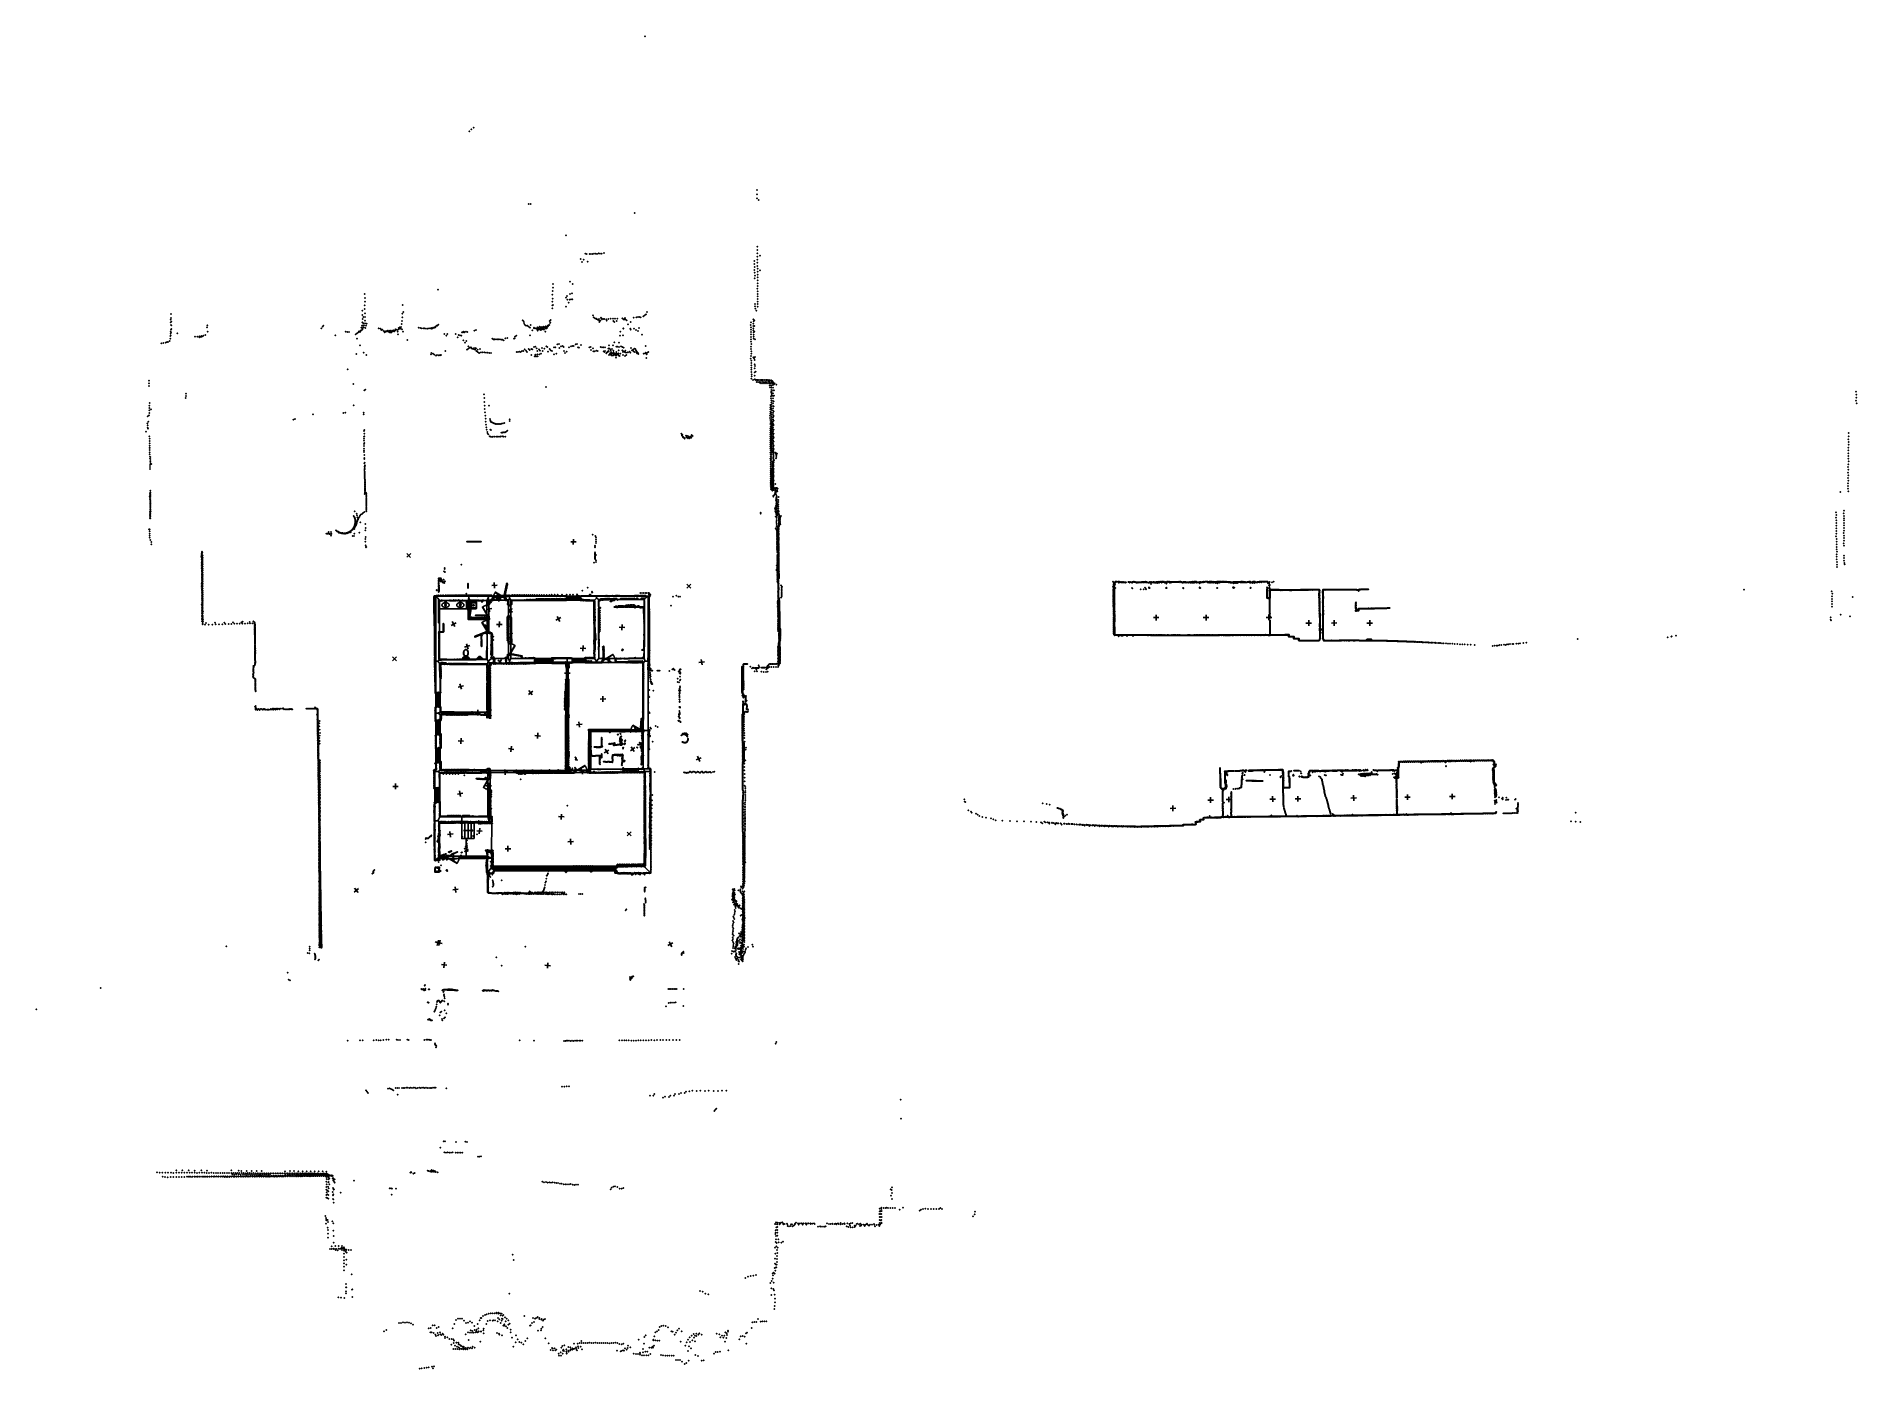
# Model space of a CAD drawing. Header units: millimetres. Extents: x -28060 to 102568, y -43892 to 51757.
import ezdxf

# ---------------------------------------------------------------- set-up
doc = ezdxf.new("R2010")
doc.units = ezdxf.units.MM
for name, color, linetype in [('DOORS', 7, 'Continuous'), ('OBJECTS', 8, 'Continuous'), ('P', 9, 'Continuous'), ('PANOS', 10, 'Continuous'), ('ROOMS', 1, 'Continuous'), ('STRUCTS', 4, 'Continuous'), ('WALLS', 3, 'Continuous'), ('WINDOWS', 6, 'Continuous')]:
    doc.layers.add(name, color=color, linetype=linetype)

# ---------------------------------------------------------------- blocks, each defined once
blk = doc.blocks.new('Urinal_49')
for points in [[(-179.7, 15.2), (-185.6, 17.7), (-188.4, 20.2), (-190.7, 23.2), (-192.7, 26.7), (-194.3, 30.6), (-195.7, 34.8), (-196.9, 39.4), (-197.9, 44.3), (-198.6, 49.4), (-199.1, 54.6), (-199.4, 60), (-199.5, 65.4), (-199.4, 70.8), (-199.1, 76.2), (-198.6, 81.5), (-197.8, 86.6), (-196.9, 91.5), (-195.6, 96.1), (-194.2, 100.4), (-192.4, 104.4), (-190.3, 108), (-187.7, 111.1), (-184.1, 113.8), (-179.7, 115.4)], [(-177.9, 105.4), (-180.6, 104.4), (-181.2, 103.5), (-182.5, 101.8), (-183.8, 99.4), (-185, 96.5), (-186.2, 93), (-187.2, 89), (-188, 84.7), (-188.7, 80.1), (-189.2, 75.2), (-189.4, 70.3), (-189.5, 65.2), (-189.4, 60.2), (-189.1, 55.2), (-188.7, 50.3), (-188, 45.7), (-187.1, 41.3), (-186.1, 37.3), (-184.9, 33.8), (-183.5, 30.7), (-182, 28.2), (-180.5, 26.4), (-179.1, 25.4), (-177.9, 25.2)], [(-179.7, 115.4), (179.9, 115.4)], [(-133.8, 15.2), (-179.7, 15.2)], [(178, 105.4), (-177.9, 105.4)], [(-177.9, 25.2), (-133.8, 25.2)], [(-156.5, 14.8), (-134.9, -12.7), (-121.1, -29), (-107.7, -43.8), (-94.8, -57.1), (-82.1, -68.8), (-69.8, -78.9), (-57.7, -87.5), (-45.8, -94.5), (-34.1, -99.9), (-22.5, -103.8), (-11, -106.2), (0.5, -107), (11.9, -106.2), (23.4, -103.8), (35, -99.9), (46.7, -94.5), (58.6, -87.5), (70.7, -78.9), (83, -68.8), (95.7, -57.1), (108.7, -43.8), (122, -29), (135.8, -12.7), (157.4, 14.8)], [(-133.8, 25.2), (134, 25.2)], [(-133.8, 15.2), (-115.1, -7.8), (-103.2, -21.5), (-91.7, -33.9), (-80.5, -45), (-69.7, -54.8), (-59.2, -63.2), (-49, -70.4), (-38.9, -76.3), (-29, -80.8), (-19.2, -84.1), (-9.5, -86.1), (0.1, -86.7), (9.8, -86.1), (19.5, -84.1), (29.2, -80.8), (39.1, -76.3), (49.2, -70.4), (59.4, -63.2), (70, -54.8), (80.8, -45), (91.9, -33.9), (103.4, -21.5), (115.3, -7.8), (134.1, 15.2)], [(134.1, 15.2), (-133.8, 15.2)], [(134, 25.2), (178, 25.2)], [(179.9, 15.2), (134.1, 15.2)], [(178, 25.2), (180.7, 26.2), (181.4, 27.2), (182.6, 28.8), (183.9, 31.2), (185.2, 34.2), (186.3, 37.7), (187.3, 41.6), (188.2, 46), (188.8, 50.6), (189.3, 55.4), (189.6, 60.4), (189.7, 65.4), (189.6, 70.5), (189.3, 75.4), (188.8, 80.3), (188.1, 84.9), (187.3, 89.3), (186.2, 93.3), (185, 96.9), (183.6, 99.9), (182.2, 102.4), (180.7, 104.2), (179.3, 105.3), (178, 105.4)], [(179.9, 115.4), (185.7, 112.9), (188.5, 110.4), (190.8, 107.4), (192.8, 103.9), (194.5, 100), (195.9, 95.8), (197.1, 91.2), (198, 86.4), (198.7, 81.3), (199.3, 76), (199.6, 70.6), (199.7, 65.2), (199.6, 59.8), (199.2, 54.4), (198.7, 49.1), (198, 44), (197, 39.1), (195.8, 34.5), (194.3, 30.2), (192.6, 26.2), (190.4, 22.6), (187.8, 19.5), (184.3, 16.9), (179.9, 15.2)]]:
    blk.add_lwpolyline(points)
blk = doc.blocks.new('Basin_43')
for points in [[(-258.3, -69.3), (-254.1, -49.1), (-250.2, -36.4), (-245.5, -24.5), (-239.9, -13.1), (-233.5, -2.5), (-226.4, 7.6), (-218.5, 17), (-210, 25.8), (-200.8, 34), (-190.9, 41.5), (-180.5, 48.5), (-169.5, 54.9), (-158, 60.7), (-146, 66), (-133.6, 70.6), (-120.7, 74.8), (-107.5, 78.3), (-93.8, 81.4), (-79.9, 83.9), (-65.7, 85.8), (-51.2, 87.3), (-36.5, 88.3), (-21.6, 88.7), (0.9, 88.5)], [(-40.8, 149.1), (-40.7, 153.4), (-40.3, 156.1), (-39.9, 158.8), (-39.3, 161.4), (-38.5, 163.9), (-37.7, 166.3), (-36.7, 168.6), (-35.5, 170.8), (-34.3, 172.9), (-32.9, 174.8), (-31.3, 176.7), (-29.7, 178.5), (-27.9, 180.1), (-26.1, 181.6), (-24.1, 183), (-22, 184.3), (-19.8, 185.4), (-17.5, 186.5), (-15.1, 187.3), (-12.7, 188.1), (-10.1, 188.6), (-7.4, 189.1), (-4.6, 189.4), (-0.4, 189.5)], [(-0.4, 108.6), (-4.6, 108.7), (-7.4, 109), (-10.1, 109.5), (-12.7, 110.1), (-15.1, 110.8), (-17.5, 111.7), (-19.8, 112.7), (-22, 113.8), (-24.1, 115.1), (-26.1, 116.5), (-27.9, 118), (-29.7, 119.6), (-31.3, 121.4), (-32.9, 123.3), (-34.3, 125.3), (-35.5, 127.3), (-36.7, 129.5), (-37.7, 131.8), (-38.5, 134.2), (-39.3, 136.7), (-39.9, 139.3), (-40.3, 142), (-40.7, 144.8), (-40.8, 149.1)], [(-18.8, 106), (-18.8, 10.9)], [(-18.8, 10.9), (22, 10.9)], [(-0.4, 189.5), (3.9, 189.4), (6.7, 189.1), (9.4, 188.7), (12, 188.1), (14.5, 187.3), (16.9, 186.5), (19.2, 185.5), (21.4, 184.3), (23.5, 183.1), (25.4, 181.7), (27.3, 180.2), (29.1, 178.6), (30.7, 176.8), (32.3, 174.9), (33.7, 173), (34.9, 170.9), (36.1, 168.7), (37.1, 166.4), (38, 164), (38.7, 161.5), (39.3, 158.9), (39.8, 156.3), (40.1, 153.5), (40.3, 149.2)], [(40.3, 149.2), (40.1, 144.9), (39.8, 142.2), (39.3, 139.5), (38.7, 136.9), (38, 134.4), (37.1, 132), (36.1, 129.7), (34.9, 127.5), (33.7, 125.4), (32.3, 123.4), (30.7, 121.5), (29.1, 119.7), (27.3, 118.1), (25.4, 116.5), (23.5, 115.1), (21.4, 113.9), (19.2, 112.7), (16.9, 111.7), (14.5, 110.8), (12, 110.1), (9.4, 109.5), (6.7, 109), (3.9, 108.7), (-0.4, 108.6)], [(0.9, 88.5), (23.3, 88.7), (38.1, 88.2), (52.9, 87.2), (67.4, 85.7), (81.8, 83.7), (95.9, 81.2), (109.8, 78.1), (123.3, 74.5), (136.5, 70.3), (149.2, 65.6), (161.5, 60.3), (173.3, 54.5), (184.6, 48.1), (195.2, 41.1), (205.3, 33.5), (214.6, 25.3), (223.2, 16.5), (231.1, 7.1), (238.2, -2.9), (244.4, -13.5), (249.7, -24.8), (254.1, -36.7), (257.5, -49.2), (260.6, -69.3)], [(22, 10.9), (22, 106.1)], [(-0.4, -232.4), (-23.1, -232.1), (-38.2, -231.3), (-53.3, -230.2), (-68.2, -228.6), (-82.9, -226.6), (-97.4, -224.1), (-111.7, -221.1), (-125.5, -217.7), (-139, -213.6), (-152, -209.1), (-164.6, -204), (-176.5, -198.2), (-187.9, -191.9), (-198.6, -185), (-208.6, -177.4), (-217.9, -169.1), (-226.3, -160.2), (-233.9, -150.6), (-240.5, -140.2), (-246.2, -129.1), (-250.9, -117.2), (-254.4, -104.5), (-256.9, -91.1), (-258.3, -69.3)], [(-56.2, -69.5), (-55.9, -63.9), (-55.5, -60.4), (-54.8, -56.8), (-53.8, -53.4), (-52.7, -50.1), (-51.4, -46.8), (-49.9, -43.7), (-48.2, -40.7), (-46.3, -37.7), (-44.3, -35), (-42.1, -32.3), (-39.7, -29.8), (-37.2, -27.5), (-34.5, -25.3), (-31.7, -23.2), (-28.8, -21.4), (-25.8, -19.7), (-22.6, -18.2), (-19.4, -16.9), (-16, -15.7), (-12.6, -14.9), (-9.1, -14.2), (-5.5, -13.7), (0, -13.5)], [(0, -125.5), (-5.5, -125.2), (-9.1, -124.7), (-12.6, -124.1), (-16, -123.2), (-19.4, -122), (-22.6, -120.7), (-25.8, -119.2), (-28.8, -117.6), (-31.7, -115.7), (-34.5, -113.6), (-37.2, -111.4), (-39.7, -109.1), (-42.1, -106.6), (-44.3, -103.9), (-46.3, -101.2), (-48.2, -98.2), (-49.9, -95.2), (-51.4, -92.1), (-52.7, -88.8), (-53.8, -85.5), (-54.8, -82.1), (-55.5, -78.5), (-55.9, -75), (-56.2, -69.5)], [(260.6, -69.3), (259.2, -91.1), (256.7, -104.5), (253, -117.2), (248.3, -129.1), (242.5, -140.2), (235.7, -150.6), (228, -160.2), (219.4, -169.1), (210, -177.4), (199.8, -185), (188.9, -191.9), (177.3, -198.2), (165.1, -204), (152.4, -209.1), (139.2, -213.6), (125.6, -217.7), (111.5, -221.1), (97.2, -224.1), (82.6, -226.6), (67.7, -228.6), (52.7, -230.2), (37.6, -231.3), (22.4, -232.1), (-0.4, -232.4)], [(0, -13.5), (5.5, -13.7), (9.1, -14.2), (12.6, -14.9), (16.1, -15.7), (19.4, -16.9), (22.7, -18.2), (25.8, -19.7), (28.8, -21.4), (31.8, -23.2), (34.6, -25.3), (37.2, -27.5), (39.7, -29.8), (42.1, -32.3), (44.3, -35), (46.4, -37.7), (48.2, -40.7), (49.9, -43.7), (51.4, -46.8), (52.8, -50.1), (53.9, -53.4), (54.8, -56.8), (55.5, -60.4), (56, -63.9), (56.3, -69.5)], [(56.3, -69.5), (56, -75), (55.5, -78.5), (54.8, -82.1), (53.9, -85.5), (52.8, -88.8), (51.4, -92.1), (49.9, -95.2), (48.2, -98.2), (46.4, -101.2), (44.3, -103.9), (42.1, -106.6), (39.7, -109.1), (37.2, -111.4), (34.6, -113.6), (31.8, -115.7), (28.8, -117.6), (25.8, -119.2), (22.7, -120.7), (19.4, -122), (16.1, -123.2), (12.6, -124.1), (9.1, -124.7), (5.5, -125.2), (0, -125.5)]]:
    blk.add_lwpolyline(points)
blk = doc.blocks.new('Sink_4C')
for points in [[(-274.8, 182.6), (-274.5, 187.4), (-274, 191.3), (-273.3, 194.9), (-272.4, 198.5), (-271.2, 202), (-269.9, 205.3), (-268.3, 208.6), (-266.6, 211.8), (-264.6, 214.8), (-262.5, 217.7), (-260.2, 220.4), (-257.8, 223), (-255.2, 225.5), (-252.5, 227.8), (-249.6, 229.9), (-246.6, 231.9), (-243.4, 233.6), (-240.2, 235.2), (-236.8, 236.6), (-233.3, 237.7), (-229.8, 238.7), (-226.1, 239.4), (-222.4, 239.9), (-216.8, 240.2)], [(-274.8, -206), (-274.8, 182.6)], [(-215.9, 220.2), (-219.9, 220.1), (-222.3, 219.8), (-224.7, 219.3), (-227.1, 218.7), (-229.3, 218), (-231.6, 217.1), (-233.7, 216.1), (-235.8, 215), (-237.8, 213.7), (-239.7, 212.4), (-241.5, 210.9), (-243.3, 209.3), (-244.9, 207.6), (-246.4, 205.8), (-247.8, 203.9), (-249.1, 201.9), (-250.3, 199.9), (-251.4, 197.8), (-252.3, 195.6), (-253.1, 193.3), (-253.7, 191), (-254.2, 188.6), (-254.6, 186.3), (-254.8, 181.6)], [(-254.8, 181.6), (-254.8, -205)], [(-216.8, 240.2), (211.9, 240.2)], [(210.9, 220.2), (-215.9, 220.2)], [(-195.4, 108.3), (-195.2, 111.7), (-194.9, 113.9), (-194.4, 116), (-193.8, 118.1), (-193.1, 120.1), (-192.3, 122), (-191.4, 123.9), (-190.3, 125.7), (-189.2, 127.5), (-187.9, 129.2), (-186.5, 130.8), (-185.1, 132.3), (-183.5, 133.7), (-181.9, 135), (-180.2, 136.2), (-178.4, 137.3), (-176.6, 138.3), (-174.7, 139.2), (-172.7, 140), (-170.7, 140.6), (-168.6, 141.1), (-166.4, 141.5), (-164.3, 141.8), (-160.9, 141.9)], [(-195.4, -189.4), (-195.4, 108.3)], [(-160.9, 141.9), (-23.7, 141.9)], [(-121.6, 185.5), (-121.3, 188.9), (-121, 191.1), (-120.6, 193.3), (-120, 195.4), (-119.3, 197.4), (-118.5, 199.4), (-117.5, 201.3), (-116.4, 203.2), (-115.3, 204.9), (-114, 206.6), (-112.6, 208.2), (-111.2, 209.8), (-109.6, 211.2), (-107.9, 212.5), (-106.2, 213.7), (-104.4, 214.9), (-102.5, 215.9), (-100.6, 216.8), (-98.6, 217.6), (-96.5, 218.2), (-94.4, 218.8), (-92.3, 219.2), (-90.1, 219.4), (-86.7, 219.5)], [(-86.7, 151.5), (-90.1, 151.7), (-92.3, 151.9), (-94.4, 152.3), (-96.5, 152.8), (-98.6, 153.5), (-100.6, 154.3), (-102.5, 155.2), (-104.4, 156.2), (-106.2, 157.3), (-107.9, 158.6), (-109.6, 159.9), (-111.2, 161.3), (-112.6, 162.8), (-114, 164.4), (-115.3, 166.1), (-116.4, 167.9), (-117.5, 169.8), (-118.5, 171.7), (-119.3, 173.7), (-120, 175.7), (-120.6, 177.8), (-121, 180), (-121.3, 182.2), (-121.6, 185.5)], [(-86.7, 219.5), (-83.3, 219.4), (-81.1, 219.2), (-78.9, 218.8), (-76.8, 218.2), (-74.8, 217.6), (-72.7, 216.8), (-70.8, 215.9), (-68.9, 214.9), (-67.1, 213.7), (-65.4, 212.5), (-63.8, 211.2), (-62.2, 209.8), (-60.7, 208.2), (-59.4, 206.6), (-58.1, 204.9), (-56.9, 203.2), (-55.8, 201.3), (-54.9, 199.4), (-54.1, 197.4), (-53.4, 195.4), (-52.8, 193.3), (-52.3, 191.1), (-52, 188.9), (-51.8, 185.5)], [(-51.8, 185.5), (-52, 182.2), (-52.3, 180), (-52.8, 177.8), (-53.4, 175.7), (-54.1, 173.7), (-54.9, 171.7), (-55.8, 169.8), (-56.9, 167.9), (-58.1, 166.1), (-59.4, 164.4), (-60.7, 162.8), (-62.2, 161.3), (-63.8, 159.9), (-65.4, 158.6), (-67.1, 157.3), (-68.9, 156.2), (-70.8, 155.2), (-72.7, 154.3), (-74.8, 153.5), (-76.8, 152.8), (-78.9, 152.3), (-81.1, 151.9), (-83.3, 151.7), (-86.7, 151.5)], [(-52, -30.6), (-51.7, -25.8), (-51.3, -22.6), (-50.6, -19.5), (-49.8, -16.5), (-48.8, -13.6), (-47.6, -10.7), (-46.3, -8), (-44.8, -5.3), (-43.1, -2.8), (-41.3, -0.3), (-39.3, 2), (-37.2, 4.2), (-35, 6.3), (-32.6, 8.2), (-30.2, 10), (-27.6, 11.6), (-24.9, 13.1), (-22.1, 14.4), (-19.3, 15.5), (-16.3, 16.5), (-13.3, 17.2), (-10.2, 17.8), (-7, 18.2), (-2.2, 18.4)], [(-23.8, 198.2), (-23.8, 70.2)], [(-23.8, 70.2), (-21.1, 67.6), (-19.2, 66.1), (-17.4, 64.7), (-15.6, 63.5), (-13.8, 62.4), (-11.9, 61.4), (-10.1, 60.6), (-8.3, 60), (-6.5, 59.4), (-4.7, 59.1), (-2.8, 58.9), (-1, 58.8), (0.8, 58.9), (2.6, 59.1), (4.4, 59.4), (6.3, 60), (8.1, 60.6), (9.9, 61.4), (11.7, 62.4), (13.6, 63.5), (15.4, 64.7), (17.2, 66.1), (19, 67.6), (21.8, 70.2)], [(-2.2, 18.4), (2.7, 18.2), (5.8, 17.8), (8.9, 17.2), (12, 16.5), (14.9, 15.5), (17.8, 14.4), (20.6, 13.1), (23.2, 11.6), (25.8, 10), (28.3, 8.2), (30.6, 6.3), (32.9, 4.2), (35, 2), (36.9, -0.3), (38.7, -2.8), (40.4, -5.3), (41.9, -8), (43.3, -10.7), (44.4, -13.6), (45.4, -16.5), (46.3, -19.5), (46.9, -22.6), (47.3, -25.8), (47.6, -30.6)], [(21.8, 70.2), (21.8, 199.7)], [(21.8, 141.9), (129.4, 141.9)], [(48.8, 185.5), (49, 189), (49.3, 191.3), (49.8, 193.5), (50.4, 195.7), (51.1, 197.8), (52, 199.8), (52.9, 201.8), (54, 203.7), (55.2, 205.5), (56.6, 207.2), (58, 208.9), (59.5, 210.5), (61.1, 211.9), (62.8, 213.3), (64.6, 214.6), (66.4, 215.7), (68.4, 216.8), (70.4, 217.7), (72.4, 218.5), (74.5, 219.2), (76.7, 219.7), (79, 220.1), (81.2, 220.4), (84.7, 220.5)], [(84.7, 150.5), (81.2, 150.7), (79, 150.9), (76.7, 151.3), (74.5, 151.9), (72.4, 152.5), (70.4, 153.4), (68.4, 154.3), (66.4, 155.3), (64.6, 156.5), (62.8, 157.7), (61.1, 159.1), (59.5, 160.6), (58, 162.2), (56.6, 163.8), (55.2, 165.6), (54, 167.4), (52.9, 169.3), (52, 171.3), (51.1, 173.3), (50.4, 175.4), (49.8, 177.6), (49.3, 179.8), (49, 182.1), (48.8, 185.5)], [(84.7, 220.5), (88.2, 220.4), (90.5, 220.1), (92.7, 219.7), (94.9, 219.2), (97, 218.5), (99.1, 217.7), (101.1, 216.8), (103, 215.7), (104.8, 214.6), (106.6, 213.3), (108.3, 211.9), (109.9, 210.5), (111.4, 208.9), (112.9, 207.2), (114.2, 205.5), (115.4, 203.7), (116.5, 201.8), (117.5, 199.8), (118.3, 197.8), (119, 195.7), (119.7, 193.5), (120.1, 191.3), (120.4, 189), (120.7, 185.5)], [(120.7, 185.5), (120.4, 182.1), (120.1, 179.8), (119.7, 177.6), (119, 175.4), (118.3, 173.3), (117.5, 171.3), (116.5, 169.3), (115.4, 167.4), (114.2, 165.6), (112.9, 163.8), (111.4, 162.2), (109.9, 160.6), (108.3, 159.1), (106.6, 157.7), (104.8, 156.5), (103, 155.3), (101.1, 154.3), (99.1, 153.4), (97, 152.5), (94.9, 151.9), (92.7, 151.3), (90.5, 150.9), (88.2, 150.7), (84.7, 150.5)], [(129.4, 141.9), (133.3, 141.7), (136.2, 141.4), (139.1, 140.9), (142.2, 140.3), (145.4, 139.6), (148.7, 138.7), (152, 137.7), (155.3, 136.6), (158.6, 135.3), (161.9, 134), (165.1, 132.5), (168.2, 130.9), (171.3, 129.2), (174.2, 127.5), (177, 125.6), (179.6, 123.7), (182, 121.6), (184.2, 119.5), (186.2, 117.4), (187.9, 115.1), (189.3, 112.8), (190.4, 110.5), (191.1, 108.1), (191.6, 104.4)], [(191.6, 104.4), (191.6, -187.6)], [(254.6, 176.4), (254.5, 180.9), (254.1, 183.6), (253.6, 186.3), (252.9, 189), (252.1, 191.6), (251.1, 194.1), (249.9, 196.5), (248.7, 198.9), (247.2, 201.1), (245.7, 203.3), (244, 205.3), (242.2, 207.3), (240.2, 209.1), (238.2, 210.9), (236.1, 212.4), (233.8, 213.9), (231.5, 215.2), (229.1, 216.4), (226.6, 217.4), (224, 218.3), (221.4, 219), (218.7, 219.6), (216.1, 219.9), (210.9, 220.2)], [(211.9, 240.2), (217.1, 239.9), (221.3, 239.4), (225.3, 238.6), (229.1, 237.6), (232.9, 236.4), (236.6, 234.9), (240.2, 233.3), (243.6, 231.4), (246.9, 229.3), (250, 227), (253, 224.5), (255.9, 221.9), (258.5, 219), (261, 216.1), (263.4, 212.9), (265.5, 209.7), (267.4, 206.3), (269.1, 202.7), (270.6, 199.1), (271.9, 195.3), (272.9, 191.4), (273.7, 187.5), (274.3, 183.4), (274.6, 177.4)], [(254.6, -203.3), (254.6, 176.4)], [(274.6, 177.4), (274.6, -204.3)], [(-215.3, -264.9), (-220.7, -264.7), (-224.7, -264.2), (-228.4, -263.5), (-232, -262.5), (-235.6, -261.4), (-239, -260), (-242.4, -258.4), (-245.6, -256.6), (-248.7, -254.7), (-251.7, -252.5), (-254.5, -250.2), (-257.1, -247.7), (-259.7, -245.1), (-262, -242.3), (-264.2, -239.4), (-266.2, -236.3), (-268, -233.1), (-269.6, -229.8), (-271, -226.3), (-272.2, -222.8), (-273.2, -219.2), (-273.9, -215.4), (-274.5, -211.6), (-274.8, -206)], [(-254.8, -205), (-254.6, -209.1), (-254.3, -211.6), (-253.9, -214.1), (-253.2, -216.5), (-252.5, -218.8), (-251.6, -221.1), (-250.5, -223.3), (-249.4, -225.5), (-248.1, -227.5), (-246.6, -229.5), (-245.1, -231.4), (-243.4, -233.2), (-241.7, -234.8), (-239.8, -236.4), (-237.9, -237.9), (-235.9, -239.2), (-233.7, -240.4), (-231.5, -241.5), (-229.3, -242.4), (-226.9, -243.2), (-224.5, -243.9), (-222.1, -244.4), (-219.7, -244.7), (-215.3, -244.9)], [(-215.3, -244.9), (213, -244.9)], [(214, -264.9), (-215.3, -264.9)], [(-161.3, -223.5), (-164.6, -223.4), (-166.8, -223.1), (-168.9, -222.7), (-171, -222.1), (-173, -221.4), (-175, -220.6), (-176.9, -219.7), (-178.8, -218.7), (-180.5, -217.5), (-182.2, -216.3), (-183.9, -215), (-185.4, -213.5), (-186.8, -212), (-188.2, -210.4), (-189.4, -208.7), (-190.5, -206.9), (-191.6, -205.1), (-192.5, -203.2), (-193.3, -201.2), (-194, -199.2), (-194.5, -197.1), (-194.9, -194.9), (-195.2, -192.8), (-195.4, -189.4)], [(131, -223.5), (-161.3, -223.5)], [(-2.2, -79.6), (-7, -79.4), (-10.2, -79), (-13.3, -78.4), (-16.3, -77.7), (-19.3, -76.7), (-22.1, -75.6), (-24.9, -74.3), (-27.6, -72.8), (-30.2, -71.2), (-32.6, -69.4), (-35, -67.5), (-37.2, -65.4), (-39.3, -63.2), (-41.3, -60.9), (-43.1, -58.5), (-44.8, -55.9), (-46.3, -53.3), (-47.6, -50.5), (-48.8, -47.7), (-49.8, -44.7), (-50.6, -41.7), (-51.3, -38.6), (-51.7, -35.5), (-52, -30.6)], [(47.6, -30.6), (47.3, -35.5), (46.9, -38.6), (46.3, -41.7), (45.4, -44.7), (44.4, -47.7), (43.3, -50.5), (41.9, -53.3), (40.4, -55.9), (38.7, -58.5), (36.9, -60.9), (35, -63.2), (32.9, -65.4), (30.6, -67.5), (28.3, -69.4), (25.8, -71.2), (23.2, -72.8), (20.6, -74.3), (17.8, -75.6), (14.9, -76.7), (12, -77.7), (8.9, -78.4), (5.8, -79), (2.7, -79.4), (-2.2, -79.6)], [(191.6, -187.6), (191.1, -191.1), (190.4, -193.4), (189.3, -195.7), (188, -197.9), (186.3, -200), (184.4, -202.1), (182.2, -204.1), (179.8, -206), (177.3, -207.9), (174.6, -209.7), (171.7, -211.4), (168.7, -213), (165.6, -214.5), (162.5, -215.9), (159.2, -217.2), (156, -218.4), (152.8, -219.5), (149.6, -220.5), (146.4, -221.3), (143.3, -222), (140.3, -222.6), (137.5, -223.1), (134.7, -223.4), (131, -223.5)], [(213, -244.9), (217.2, -244.8), (219.8, -244.4), (222.4, -244), (224.9, -243.3), (227.4, -242.5), (229.8, -241.6), (232.1, -240.5), (234.3, -239.3), (236.5, -237.9), (238.5, -236.4), (240.5, -234.8), (242.4, -233.1), (244.1, -231.3), (245.7, -229.3), (247.3, -227.3), (248.6, -225.2), (249.9, -223), (251, -220.7), (252, -218.3), (252.8, -215.9), (253.5, -213.4), (254, -210.8), (254.4, -208.3), (254.6, -203.3)], [(274.6, -204.3), (274.4, -209.3), (273.9, -213.4), (273.1, -217.2), (272.2, -221), (271, -224.6), (269.6, -228.2), (267.9, -231.6), (266.1, -234.9), (264.1, -238.1), (261.9, -241.2), (259.5, -244.1), (256.9, -246.8), (254.2, -249.4), (251.3, -251.8), (248.3, -254), (245.1, -256.1), (241.9, -257.9), (238.4, -259.6), (234.9, -261.1), (231.3, -262.3), (227.5, -263.3), (223.7, -264.1), (219.8, -264.6), (214, -264.9)]]:
    blk.add_lwpolyline(points)
blk = doc.blocks.new('Toilet_46')
for points in [[(-225.4, 230.4), (-225.3, 322.7)], [(-187.6, 193.9), (-225.4, 230.4)], [(-225.3, 322.7), (-187.7, 360.3)], [(-205.3, 314.4), (-205.4, 238.9)], [(-205.4, 238.9), (-179.5, 213.9)], [(-179.4, 340.3), (-205.3, 314.4)], [(-187.7, 360.3), (186.3, 360.3)], [(-129.4, 193.9), (-187.6, 193.9)], [(-179.5, 213.9), (-126.8, 213.9)], [(178, 340.3), (-179.4, 340.3)], [(0.5, -359.8), (-28.3, -356.8), (-46.1, -351.7), (-63, -344.2), (-78.8, -334.4), (-93.7, -322.7), (-107.4, -309.2), (-120, -293.9), (-131.4, -277.2), (-141.7, -259.1), (-150.6, -239.7), (-158.3, -219.2), (-164.6, -197.8), (-169.5, -175.5), (-172.9, -152.6), (-174.9, -129.1), (-175.2, -105.2), (-173.9, -81), (-170.9, -56.7), (-166.1, -32.4), (-159.5, -8.2), (-151, 15.7), (-140.6, 39.1), (-128, 62.1), (-104.9, 95.7)], [(-90, 82.1), (-111.5, 50.8), (-123, 29.5), (-132.7, 7.5), (-140.6, -14.9), (-146.8, -37.6), (-151.2, -60.5), (-154, -83.4), (-155.2, -106.2), (-154.9, -128.8), (-153, -150.9), (-149.7, -172.5), (-145.1, -193.5), (-139.1, -213.6), (-131.9, -232.7), (-123.5, -250.6), (-114, -267.3), (-103.5, -282.6), (-92, -296.4), (-79.7, -308.4), (-66.5, -318.7), (-52.6, -327.1), (-38, -333.4), (-22.8, -337.6), (0.4, -339.7)], [(-104.9, 95.7), (-129.4, 193.9)], [(-126.8, 213.9), (125.8, 214)], [(118.4, 194), (-119.1, 193.9)], [(-119.1, 193.9), (-96.9, 104.7)], [(-96.9, 104.7), (-84.3, 119.2)], [(-75.1, 99.2), (-90, 82.1)], [(-84.3, 119.2), (82, 119.2)], [(73.8, 99.2), (-75.1, 99.2)], [(0.4, -339.7), (23.7, -337.3), (38.9, -332.9), (53.5, -326.4), (67.4, -317.9), (80.5, -307.5), (92.9, -295.3), (104.4, -281.4), (114.8, -266), (124.3, -249.3), (132.7, -231.2), (139.8, -212.1), (145.8, -192), (150.4, -171.1), (153.7, -149.5), (155.5, -127.4), (155.9, -105), (154.7, -82.3), (152, -59.5), (147.6, -36.8), (141.5, -14.2), (133.7, 8), (124.1, 29.7), (112.8, 50.6), (91.7, 81.2)], [(106.3, 95.3), (129.3, 62), (141.7, 39.2), (152, 16.1), (160.4, -7.6), (166.9, -31.5), (171.6, -55.7), (174.6, -79.9), (175.9, -103.9), (175.5, -127.7), (173.6, -151.2), (170.2, -174.1), (165.3, -196.3), (159, -217.7), (151.4, -238.2), (142.5, -257.6), (132.3, -275.8), (120.9, -292.7), (108.3, -308), (94.6, -321.7), (79.9, -333.5), (64, -343.4), (47.2, -351.1), (29.4, -356.5), (0.5, -359.8)], [(91.7, 81.2), (73.8, 99.2)], [(82, 119.2), (97.9, 103.3)], [(97.9, 103.3), (118.4, 194)], [(128.6, 194), (106.3, 95.3)], [(125.8, 214), (178.1, 213.9)], [(186.4, 193.9), (128.6, 194)], [(203, 315.4), (178, 340.3)], [(178.1, 213.9), (203, 238.8)], [(186.3, 360.3), (223, 323.6)], [(223, 230.5), (186.4, 193.9)], [(203, 238.8), (203, 315.4)], [(223, 323.6), (223, 230.5)]]:
    blk.add_lwpolyline(points)
blk = doc.blocks.new('1-Standard_3D')
for points in [[(-403.982, 5.64828), (253.382, 394.931), (263.573, 377.722), (-393.791, -11.5606), (-403.982, 5.64828)], [(263.573, 377.722), (275.367, 357.142), (283.15, 343.495), (290.844, 329.879), (298.429, 316.269), (305.882, 302.642), (313.184, 288.973), (320.313, 275.239), (327.249, 261.416), (333.971, 247.479), (340.456, 233.405), (346.686, 219.17), (352.638, 204.75), (358.291, 190.121), (363.626, 175.258), (368.62, 160.139), (373.253, 144.738), (377.503, 129.032), (381.351, 112.998), (384.774, 96.6102), (387.752, 79.8457), (390.265, 62.6802), (392.29, 45.0899), (393.807, 27.0508), (395.085, -0.90191)]]:
    blk.add_lwpolyline(points)
blk = doc.blocks.new('1-Standard_4F')
for points in [[(-590, 42.9766), (589.999, 42.9766), (589.999, 32.9766), (-590, 32.9766), (-590, 42.9766)], [(-590.014, -44.0958), (589.985, -44.0958), (589.985, -54.0958), (-590.014, -54.0958), (-590.014, -44.0958)]]:
    blk.add_lwpolyline(points)

msp = doc.modelspace()

# ---------------------------------------------------------------- linework, layer by layer
at = {"layer": 'DOORS'}
for points in [[(4413, 10922), (4413, 10135), (4274, 10135), (4274, 10922), (4413, 10922)], [(4701, 11570), (5615, 11570), (5615, 11278), (4701, 11278), (4701, 11570)], [(5988, 10912), (5988, 10099), (5817, 10099), (5817, 10912), (5988, 10912)], [(4413, 9864), (4413, 8950), (4280, 8950), (4280, 9864), (4413, 9864)], [(5988, 8165), (5988, 7378), (5817, 7378), (5817, 8165), (5988, 8165)], [(4770, 7093), (5659, 7093), (5659, 6763), (4770, 6763), (4770, 7093)], [(12579, 7099), (13493, 7099), (13493, 6807), (12579, 6807), (12579, 7099)], [(10103, 6395), (10103, 5582), (9982, 5582), (9982, 6395), (10103, 6395)], [(3257, 3238), (4146, 3238), (4146, 3073), (3257, 3073), (3257, 3238)], [(14622, 1967), (15384, 1967), (15384, 1852), (14622, 1852), (14622, 1967)], [(6364, -1104), (4510, -1104), (4510, -939), (6364, -939), (6364, -1104)], [(11483, -1102), (10569, -1102), (10569, -937), (11483, -937), (11483, -1102)], [(4498, -1508), (4498, -2321), (4333, -2321), (4333, -1508), (4498, -1508)], [(1417, -7101), (2281, -7101), (2281, -7266), (1417, -7266), (1417, -7101)]]:
    msp.add_lwpolyline(points, dxfattribs=at)
at = {"layer": 'OBJECTS'}
for points in [[(2934, 11252), (864, 11252)], [(864, 11252), (864, 10655)], [(864, 10655), (2934, 10655)], [(2934, 10655), (2934, 11252)]]:
    msp.add_lwpolyline(points, dxfattribs=at)
at = {"layer": 'P'}
for p in [(15609, 51757), (2998, 44945), (3159, 45094), (3325, 45212), (23663, 40732), (7276, 39716), (7421, 39726), (23660, 40418), (23665, 40122), (23766, 40009), (14864, 39074), (9936, 37463), (23680, 36649), (10998, 35771), (11094, 35566), (11205, 35738), (11327, 36148), (11433, 36133), (11511, 35586), (11645, 36136), (11750, 36140), (11857, 36141), (11963, 36151), (12068, 36151), (12173, 36143), (12282, 36178), (12383, 36149), (12518, 36146), (12672, 36200), (23469, 35630), (23469, 35411), (23678, 35717), (23682, 36415), (23682, 35500), (23684, 35283), (23685, 36186), (23685, 35953), (23881, 36009), (9025, 33970), (10243, 34142), (10436, 33974), (23468, 34979), (23484, 35208), (23486, 34380), (23492, 34787), (23503, 34571), (23691, 34862), (23692, 34651), (23692, 34038), (23694, 35079), (23696, 34448), (23697, 34248), (23878, 34968), (-4492, 33273), (-4489, 32705), (-4488, 32980), (766, 33567), (8960, 32703), (8977, 33213), (8983, 32923), (8984, 33479), (9004, 33723), (9940, 32993), (10019, 33116), (10033, 32854), (10211, 32855), (10236, 33267), (10301, 32884), (10384, 33315), (10390, 32870), (23689, 33638), (23691, 33838), (23697, 33457), (23698, 33268), (23703, 33086), (23707, 32722), (23713, 32913), (-18427, 31407), (-18389, 31825), (-18389, 31549), (-4677, 32068), (-4665, 31763), (-4655, 31472), (-4589, 31617), (-4498, 32183), (-4494, 32443), (-4475, 31875), (-4470, 31609), (-4467, 31356), (-1809, 31582), (-1791, 31856), (-1772, 32472), (-1715, 31960), (6831, 31368), (8842, 31385), (8956, 32446), (8977, 32227), (9018, 32479), (9937, 32347), (10127, 32637), (11877, 31731), (11942, 31597), (12023, 31509), (12118, 31460), (12134, 31479), (12215, 31417), (12306, 31468), (12312, 31372), (12461, 31562), (12471, 31492), (12534, 31482), (12539, 31442), (12616, 31476), (12698, 31468), (12705, 31467), (12842, 31452), (12994, 31461), (13161, 31480), (13320, 31490), (13475, 31493), (13632, 31496), (13988, 31520), (14016, 31494), (14118, 31413), (14148, 31496), (14191, 31543), (14204, 31435), (14309, 31362), (14805, 31568), (15005, 31595), (15104, 31611), (15207, 31606), (15310, 31598), (15505, 31651), (15592, 31736), (15683, 31805), (15761, 31970), (23394, 31454), (23470, 31364), (23502, 32372), (23503, 32551), (23530, 32218), (23605, 32060), (23698, 32353), (23706, 32542), (-18442, 30247), (-18441, 30059), (-18433, 30402), (-18424, 30558), (-18419, 31228), (-18415, 30275), (-18411, 30711), (-18403, 31041), (-18393, 30498), (-18386, 30747), (-18382, 31004), (-18380, 31265), (-17955, 30442), (-16679, 30205), (-16515, 30204), (-16366, 30154), (-16358, 30211), (-16239, 30181), (-16214, 30238), (-16118, 30215), (-16073, 30272), (-15937, 30312), (-15816, 30872), (-15799, 31023), (-15764, 30562), (-7607, 30803), (-7524, 30920), (-7479, 30990), (-6601, 30299), (-5869, 30546), (-5742, 30539), (-5615, 30535), (-5157, 30374), (-5055, 30434), (-5041, 30058), (-4962, 30510), (-4908, 30575), (-4835, 30524), (-4806, 30609), (-4766, 30644), (-4738, 30845), (-4713, 30657), (-4696, 30812), (-4684, 30999), (-4664, 31222), (-4643, 30983), (-4637, 30739), (-4589, 31156), (-4584, 30869), (-4541, 31022), (-4486, 31150), (-4462, 30827), (-4404, 30976), (-4360, 31135), (-3505, 30786), (-3387, 30775), (-3308, 30668), (-3277, 30701), (-3226, 30692), (-3131, 30595), (-3071, 30511), (-3046, 30575), (-2977, 30559), (-2962, 30577), (-2879, 30570), (-2875, 30635), (-2874, 30584), (-2795, 30572), (-2767, 30639), (-2730, 30513), (-2712, 30579), (-2654, 30631), (-2629, 30578), (-2613, 30482), (-2545, 30629), (-2544, 30567), (-2462, 30571), (-2441, 30641), (-2379, 30585), (-2332, 30638), (-2304, 30733), (-2220, 30694), (-2145, 30569), (-2136, 30679), (-2132, 30678), (-2116, 30356), (-2057, 30825), (-2049, 30739), (-1986, 30858), (-1930, 30770), (-1889, 30885), (-1857, 31097), (-1830, 31326), (-1826, 30715), (-1746, 30565), (-620, 30856), (-509, 30821), (-402, 30805), (-297, 30796), (-194, 30790), (-90, 30778), (13, 30768), (108, 30791), (206, 30801), (295, 30767), (302, 30816), (385, 30802), (397, 30834), (477, 30834), (492, 30855), (571, 30861), (577, 30913), (661, 30991), (716, 30983), (774, 31068), (1223, 30391), (1365, 30259), (1439, 30379), (2021, 30385), (2169, 30157), (2240, 30322), (2344, 30289), (2444, 30267), (2477, 30520), (2564, 30518), (2580, 30549), (2648, 30507), (2675, 30543), (2768, 30553), (2865, 30534), (3372, 30635), (3492, 30684), (4655, 30056), (5601, 30087), (5725, 30111), (6210, 30049), (6270, 30071), (6283, 30188), (6390, 30273), (6902, 31308), (6941, 31170), (6992, 31058), (7065, 30992), (7176, 30983), (7265, 30909), (7355, 30856), (7373, 30298), (7409, 31027), (7522, 30654), (7642, 30800), (7645, 30851), (7739, 30792), (7835, 30779), (7879, 30703), (7889, 30872), (7904, 30629), (7930, 30765), (7956, 30716), (8017, 30869), (8031, 30780), (8035, 30723), (8057, 30909), (8123, 30679), (8131, 30786), (8146, 30864), (8200, 30698), (8213, 30895), (8231, 30791), (8265, 30878), (8271, 30755), (8332, 30801), (8355, 30912), (8357, 30704), (8380, 30894), (8436, 30823), (8456, 30568), (8486, 30951), (8495, 30911), (8508, 30782), (8543, 30860), (8581, 30816), (8602, 30943), (8621, 30984), (8653, 30967), (8658, 30932), (8686, 31015), (8716, 31032), (8744, 31025), (8776, 31320), (8810, 31170), (8821, 31193), (12341, 31242), (12414, 31343), (12876, 31344), (13334, 31319), (13418, 31243), (13580, 31334), (13816, 30271), (13849, 30553), (14040, 30291), (14054, 30773), (14067, 30793), (14402, 31079), (14571, 30783), (14580, 30710), (14592, 31261), (14820, 30770), (14973, 30665), (15105, 30614), (15190, 30822), (15400, 30330), (23207, 31040), (23223, 31234), (23225, 30870), (23225, 30357), (23227, 30531), (23230, 30692), (23232, 30184), (23391, 31121), (23398, 30807), (23399, 30969), (23403, 30654), (23405, 31301), (23410, 30505), (23410, 30198), (23411, 30352), (23414, 30050), (23473, 30962), (23473, 30569), (-19101, 29711), (-18962, 29742), (-18785, 29771), (-18682, 29821), (-18622, 29820), (-18497, 29891), (-5093, 28956), (-4844, 29584), (-4562, 29055), (-4371, 28886), (-1434, 29963), (262, 28936), (283, 29021), (391, 28968), (504, 28905), (615, 28844), (701, 28880), (799, 28860), (893, 28878), (893, 28861), (973, 28876), (1283, 29173), (2587, 29938), (2707, 29758), (2784, 29897), (2839, 29253), (2926, 29513), (2945, 29335), (3031, 29397), (3087, 29419), (3120, 29437), (3191, 29346), (3223, 29333), (3305, 29321), (3314, 29358), (3405, 29389), (3415, 29274), (3497, 29370), (3505, 29159), (3598, 29261), (3605, 29098), (3707, 29033), (3731, 29022), (3776, 29314), (3849, 29078), (3968, 29069), (4090, 29065), (4208, 29055), (4328, 29042), (4449, 29034), (4572, 29030), (4724, 30002), (4748, 30003), (4797, 30003), (4839, 30005), (4930, 30015), (5023, 30010), (5114, 30000), (5206, 30000), (5297, 29982), (5389, 29973), (5480, 29945), (6414, 29089), (6506, 29099), (6599, 29118), (6689, 29106), (6787, 29160), (6878, 29161), (6984, 29294), (7066, 29195), (7149, 29108), (7264, 29303), (7351, 29243), (7451, 29305), (7469, 28887), (7542, 29280), (7659, 29445), (7709, 28795), (7754, 28904), (7758, 29478), (7780, 28791), (7833, 29352), (7851, 28794), (7883, 28928), (7901, 29176), (7922, 28794), (8014, 29295), (8023, 28936), (8092, 29204), (8148, 28968), (8220, 29395), (8275, 29165), (8398, 29325), (8527, 29503), (8612, 29451), (8644, 29129), (8776, 29309), (8853, 29220), (8938, 29172), (9087, 28933), (9089, 29422), (9190, 29436), (9254, 28980), (9334, 29642), (9443, 29676), (9468, 29374), (9598, 29508), (9705, 29538), (9781, 29446), (9806, 29167), (9866, 29027), (9989, 29121), (10174, 29430), (10297, 29512), (10399, 29517), (10507, 29538), (10641, 29646), (10736, 29674), (10802, 29437), (10873, 29406), (11016, 29588), (11621, 29441), (11716, 29452), (11738, 29251), (11874, 29365), (11919, 29147), (12001, 29146), (12114, 29193), (12213, 29177), (12431, 29456), (12540, 29433), (12633, 29421), (12659, 29146), (12708, 29109), (12743, 29164), (12756, 29429), (12836, 29015), (12851, 29005), (12904, 29101), (12941, 29106), (12979, 29170), (12994, 29332), (13015, 29136), (13026, 29571), (13039, 29349), (13044, 28887), (13107, 29000), (13123, 29284), (13128, 28964), (13142, 28965), (13146, 29185), (13183, 28877), (13198, 29081), (13202, 28978), (13240, 28985), (13244, 29302), (13247, 28842), (13321, 28995), (13330, 29567), (13332, 29190), (13343, 28961), (13361, 28848), (13363, 29071), (13399, 28993), (13408, 28932), (13413, 29793), (13428, 28952), (13479, 28927), (13502, 28857), (13528, 28826), (13540, 28882), (13543, 28998), (13548, 28993), (13551, 29471), (13569, 29101), (13620, 29487), (13630, 28957), (13693, 28914), (13706, 28848), (13707, 28997), (13727, 29205), (13746, 28840), (13748, 29453), (13751, 29775), (13805, 28806), (13854, 28984), (13902, 29511), (13983, 29205), (13990, 29453), (14029, 29089), (14047, 28893), (14065, 29144), (14078, 29398), (14155, 29094), (14184, 28809), (14216, 29195), (14244, 29044), (14267, 28883), (14369, 29064), (14399, 29078), (14510, 29110), (14554, 29059), (14606, 29383), (14680, 29210), (14770, 29299), (14775, 29167), (14852, 29093), (14874, 29348), (14917, 29310), (14971, 29207), (14979, 29108), (15011, 29147), (15037, 28999), (15083, 29039), (15126, 29037), (15129, 28949), (15519, 28972), (15621, 29011), (15667, 29045), (15676, 29531), (15680, 29004), (15729, 28923), (15791, 29038), (15862, 29109), (23228, 29829), (23228, 28801), (23231, 30006), (23234, 29315), (23235, 29487), (23236, 29661), (23237, 29145), (23239, 28976), (23508, 30010), (23520, 28740), (-5731, 27851), (13528, 28700), (15706, 28668), (23203, 28619), (23246, 27982), (23246, 27820), (23247, 28478), (23248, 27658), (23249, 28312), (23250, 28148), (23263, 27505), (23400, 28705), (23429, 28641), (23477, 28215), (23478, 27640), (23479, 28523), (23479, 27926), (23517, 28081), (23554, 27687), (-19987, 26652), (-19979, 26846), (-19974, 27045), (-5323, 26799), (-4521, 26352), (-4465, 26389), (8501, 26586), (23248, 27177), (23276, 27351), (23370, 27080), (23485, 27388), (23487, 27128), (23552, 27102), (23556, 27087), (23630, 26954), (23641, 27086), (23687, 27081), (23723, 27086), (23735, 26950), (23807, 27083), (23837, 26889), (23841, 26948), (23890, 27079), (23934, 26847), (23946, 26944), (23974, 27079), (24009, 27080), (24052, 26941), (24060, 27082), (24076, 26849), (24145, 27078), (24159, 26940), (24220, 26854), (24231, 27081), (24267, 26944), (24320, 26886), (24330, 27077), (24351, 27087), (24362, 26854), (24374, 26945), (24427, 27079), (24481, 26937), (24505, 26853), (24512, 27075), (24522, 27006), (24529, 26885), (24573, 26867), (24574, 26707), (24589, 26937), (24598, 26561), (24599, 27074), (24643, 26830), (24655, 26821), (24669, 26220), (24672, 26679), (24677, 26530), (24679, 26378), (24681, 27060), (24696, 26936), (24699, 26222), (24753, 27024), (24787, 26835), (24791, 26884), (24806, 26939), (24806, 26526), (24808, 26136), (24809, 26736), (24810, 26335), (24865, 26344), (24869, 26766), (24933, 26843), (25030, 26746), (102534, 26242), (-19967, 24909), (-19963, 25088), (-19945, 25253), (-19926, 25445), (-19835, 24991), (-17350, 25792), (-17336, 25947), (-17321, 26103), (-5280, 25263), (4067, 26063), (4080, 25783), (4091, 25508), (4104, 25248), (4121, 25001), (4423, 25253), (24600, 25134), (24600, 24824), (24611, 25293), (24615, 24984), (24661, 25914), (24662, 25767), (24685, 25635), (24686, 25057), (24688, 25201), (24689, 25491), (24693, 25348), (24695, 26088), (24702, 25996), (24702, 24924), (24714, 26112), (24807, 25577), (24807, 25225), (24808, 25946), (24808, 25401), (24809, 25762), (24809, 25059), (24809, 24892), (24858, 25551), (24860, 24844), (24862, 25205), (24864, 25951), (102536, 25600), (102548, 26042), (102549, 25823), (102568, 25400), (-20095, 23969), (-20084, 23666), (-20083, 24485), (-20081, 23833), (-20057, 23588), (-20036, 24087), (-19970, 24550), (-19954, 24714), (-9629, 24239), (-9512, 24275), (-8209, 24623), (-6026, 24710), (-5889, 24737), (-4583, 24614), (-4569, 24750), (4135, 24758), (4155, 24535), (4172, 24311), (4189, 24090), (4207, 23878), (4228, 23683), (4262, 23518), (4499, 24282), (4505, 23530), (4517, 24201), (4541, 24127), (4575, 24074), (4629, 24051), (4675, 24016), (4727, 23990), (4784, 23972), (4840, 23952), (4899, 23937), (4963, 23931), (5031, 23924), (5100, 23924), (5172, 23925), (5251, 23935), (5332, 23948), (5421, 23971), (5520, 24009), (5901, 24151), (5916, 24260), (24586, 24359), (24598, 24517), (24601, 24213), (24611, 23616), (24614, 24676), (24621, 23918), (24625, 24072), (24626, 23770), (24671, 23528), (24675, 23665), (24680, 24487), (24682, 24350), (24683, 24770), (24684, 23804), (24685, 24631), (24685, 23940), (24694, 24219), (24702, 24086), (24712, 23701), (24715, 23607), (24722, 23904), (24724, 24103), (24729, 23809), (24732, 24008), (24803, 24718), (24806, 24563), (24808, 24257), (24809, 24415), (24811, 23680), (24812, 24116), (24813, 23971), (24813, 23546), (24814, 23825), (24850, 23527), (24855, 23847), (24856, 24167), (24862, 24511), (-20183, 23372), (-19964, 23054), (-19942, 22870), (-19937, 22365), (-19932, 22706), (-19932, 22222), (-19931, 22378), (-19927, 22540), (-19924, 22207), (-4559, 23429), (-4556, 23009), (-4551, 22867), (-4545, 22725), (-4545, 22481), (-4539, 22348), (-4537, 23228), (-4531, 23496), (-4530, 22562), (-4519, 23044), (4295, 23361), (4332, 23245), (4368, 23188), (4458, 23051), (4538, 23012), (4569, 23496), (4632, 23003), (4710, 23008), (4837, 23023), (4936, 23025), (5035, 23024), (5136, 23027), (5237, 23027), (5289, 23046), (5312, 23294), (5373, 23306), (5390, 23047), (5435, 23334), (5479, 23022), (5497, 23339), (5558, 23336), (5583, 23029), (5620, 23353), (5684, 23404), (5748, 23446), (18232, 23233), (18280, 23134), (18280, 23082), (18288, 23161), (18299, 23057), (18310, 23035), (18332, 22970), (18349, 22995), (18393, 22959), (18408, 22919), (18435, 22923), (18464, 22880), (18561, 23089), (18584, 22961), (18617, 23078), (18669, 22931), (18672, 23056), (18698, 22904), (18726, 23046), (18751, 22941), (18782, 23016), (18815, 22888), (18832, 22973), (18910, 23052), (18933, 22942), (18957, 23134), (19044, 23058), (24602, 23465), (24603, 23315), (24609, 22729), (24611, 22875), (24612, 23170), (24613, 23024), (24613, 22584), (24620, 22440), (24622, 22296), (24669, 23261), (24669, 22355), (24670, 22869), (24670, 22739), (24671, 23395), (24672, 22611), (24672, 22484), (24672, 22230), (24674, 23001), (24680, 23136), (24708, 23506), (24713, 23318), (24715, 23414), (24715, 22943), (24715, 22574), (24717, 23225), (24717, 23037), (24717, 22759), (24717, 22667), (24717, 22484), (24717, 22394), (24717, 22304), (24719, 23131), (24719, 22852), (24720, 22216), (24812, 23273), (24813, 23407), (24813, 22523), (24814, 23145), (24814, 22767), (24814, 22643), (24816, 23019), (24816, 22893), (24816, 22293), (24818, 22410), (24849, 22667), (24850, 23233), (24851, 22947), (24851, 22405), (101964, 22225), (101979, 22838), (101987, 22638), (101989, 23041), (101995, 23270), (101996, 22439), (-19923, 22058), (-19921, 21748), (-19920, 21901), (-19918, 21594), (-19913, 21438), (-19905, 20987), (-19884, 21124), (-19878, 21267), (-19873, 21556), (-19872, 21409), (-19872, 21255), (-19816, 21062), (-4549, 22149), (-4545, 21926), (-4538, 22016), (-4535, 21698), (-4532, 21407), (-4525, 21484), (-4521, 21112), (-4499, 21153), (-4484, 20951), (24620, 21433), (24622, 22151), (24623, 21863), (24625, 22007), (24625, 21721), (24626, 21152), (24627, 21293), (24629, 21578), (24636, 21012), (24664, 20991), (24666, 21113), (24669, 21602), (24669, 21357), (24671, 22102), (24674, 21729), (24674, 21481), (24674, 21237), (24676, 21979), (24677, 21854), (24717, 22126), (24721, 22039), (24722, 21863), (24723, 21950), (24773, 20940), (24775, 21109), (24780, 21027), (24781, 21197), (24813, 20937), (24815, 21530), (24815, 21035), (24816, 21330), (24816, 21131), (24817, 22179), (24817, 21742), (24817, 21636), (24817, 21230), (24818, 21958), (24818, 21850), (24818, 21431), (24819, 22071), (24841, 20924), (24843, 21154), (24844, 21391), (24846, 21632), (24847, 22135), (24848, 21882), (24854, 21834), (24870, 21317), (24996, 21870), (24999, 21809), (25029, 21470), (25030, 21557), (25031, 21734), (25033, 21646), (25090, 21789), (101972, 21828), (101972, 21035), (101975, 22029), (101975, 21431), (101986, 21634), (101987, 21237), (-19916, 20705), (-19908, 20845), (-4519, 20620), (-4510, 20840), (-4502, 20745), (-4501, 20512), (-4498, 20659), (-4498, 20431), (-4498, 20360), (-4496, 20285), (-4494, 20212), (-4494, 20142), (-4491, 20884), (-4491, 20004), (-4490, 20070), (-4489, 19936), (-4488, 19807), (-4487, 19870), (-4485, 19743), (-4485, 19622), (-4484, 19681), (24625, 20168), (24626, 20869), (24627, 20587), (24628, 20308), (24629, 19751), (24631, 20730), (24633, 19891), (24635, 20449), (24638, 20031), (24640, 19616), (24660, 20630), (24661, 19806), (24662, 20158), (24664, 19924), (24666, 20751), (24666, 20513), (24667, 20872), (24667, 20396), (24667, 19693), (24668, 20277), (24668, 20043), (24723, 20507), (24725, 20672), (24725, 20261), (24726, 20343), (24727, 20590), (24729, 20426), (24729, 20101), (24730, 19861), (24731, 20183), (24731, 19941), (24731, 19781), (24733, 20022), (24734, 19702), (24734, 19623), (24774, 20857), (24786, 20778), (24814, 20845), (24815, 20754), (24815, 20663), (24816, 20576), (24816, 20489), (24817, 20402), (24817, 20315), (24818, 20233), (24819, 20151), (24819, 19907), (24820, 20070), (24820, 19830), (24821, 19989), (24821, 19676), (24823, 19753), (24823, 19600), (24828, 19666), (24839, 20488), (24840, 20702), (24840, 20183), (24841, 19888), (24966, 19621), (101951, 19667), (101957, 20054), (101960, 20835), (101961, 20444), (101964, 19864), (101966, 20251), (101967, 20641), (-19921, 18727), (-19919, 18827), (-19914, 18926), (-19913, 18625), (-19899, 18650), (-19899, 18522), (-19891, 18905), (-19891, 18880), (-19891, 18608), (-19891, 18389), (-19890, 19009), (-19889, 18473), (-19888, 18774), (-19887, 18742), (-19886, 18336), (-19884, 19014), (-19878, 19151), (-4493, 18896), (-4489, 18938), (-4486, 19451), (-4486, 19132), (-4486, 19080), (-4485, 19287), (-4484, 19505), (-4484, 19393), (-4484, 19181), (-4483, 19561), (-4483, 19338), (-4482, 18976), (-4481, 19229), (-4480, 19022), (-4395, 19002), (-4390, 18525), (-4387, 18367), (-4386, 18840), (-4385, 18919), (-4383, 18602), (-4381, 18760), (-4381, 18444), (-4380, 18681), (24637, 19477), (24661, 19344), (24666, 19231), (24667, 19462), (24668, 19577), (24670, 19345), (24728, 19228), (24729, 19384), (24731, 19543), (24733, 19308), (24735, 19465), (24746, 19143), (24748, 19156), (24817, 18711), (24822, 19375), (24823, 19525), (24823, 19451), (24830, 19302), (24837, 19503), (24838, 18790), (24845, 19329), (24854, 19182), (24905, 19327), (24905, 18839), (24926, 19180), (24945, 18949), (24950, 18983), (24966, 19234), (24967, 19278), (24969, 19327), (24972, 19102), (24977, 19136), (24981, 18901), (24989, 18995), (24995, 18982), (25001, 19183), (25010, 18870), (25015, 19119), (25015, 18889), (25022, 18548), (25028, 18436), (25030, 19323), (25032, 19095), (25034, 18325), (25036, 18667), (25047, 19073), (25070, 18530), (25073, 19175), (25073, 18454), (25073, 18376), (25074, 18687), (25075, 18609), (25075, 18299), (25076, 18766), (25078, 19164), (25092, 19321), (25112, 19091), (25132, 19292), (25194, 18322), (25196, 18479), (25216, 18675), (101408, 19054), (101956, 19285), (101960, 19477), (101975, 19102), (-19917, 17640), (-19915, 17445), (-19903, 17347), (-19900, 17153), (-19899, 17539), (-19896, 17249), (-19892, 18264), (-19892, 18138), (-19888, 18010), (-19887, 18068), (-19887, 17885), (-19884, 18201), (-19884, 17759), (-19881, 17635), (-19880, 17932), (-19878, 17532), (-19875, 17798), (-19875, 17268), (-19875, 17148), (-19874, 17388), (-19873, 17509), (-19870, 17663), (-5291, 17321), (-5270, 17277), (-5228, 17218), (-5216, 17659), (-5214, 17176), (-5200, 17139), (-5184, 17099), (-5181, 17069), (-5165, 17067), (-5163, 17027), (-5163, 16999), (-5078, 17501), (-5061, 17366), (-5017, 17230), (-4996, 17037), (-4980, 17067), (-4976, 17114), (-4921, 17188), (-4881, 17262), (-4847, 17337), (-4777, 17407), (-4701, 17476), (-4630, 17545), (-4533, 17610), (-4389, 18211), (-4388, 18133), (-4387, 18054), (-4386, 17744), (-4383, 17666), (-4382, 18287), (-4382, 17976), (-4379, 17898), (-4379, 17820), (23916, 17492), (23921, 17568), (24957, 17854), (24964, 17744), (24976, 17917), (24976, 17637), (24997, 17976), (25003, 17283), (25014, 18093), (25016, 17838), (25016, 17536), (25035, 18212), (25040, 17984), (25046, 17432), (25052, 18102), (25053, 17323), (25060, 17215), (25063, 17106), (25068, 16997), (25074, 17914), (25076, 18144), (25076, 17290), (25079, 17838), (25080, 18068), (25082, 18223), (25082, 17686), (25083, 17763), (25100, 17631), (25108, 17536), (25112, 17614), (25121, 17874), (25121, 17462), (25126, 18036), (25127, 17387), (25155, 18020), (25175, 18156), (25181, 17862), (25183, 17727), (25184, 18008), (25204, 17663), (25204, 17632), (25216, 17522), (25226, 17411), (25230, 17288), (25238, 17176), (25239, 17208), (25239, 17105), (25240, 17158), (25241, 17004), (25242, 17057), (25250, 17074), (25280, 17330), (25314, 17028), (25315, 17104), (25316, 17181), (25321, 17258), (25381, 17319), (101091, 17204), (101099, 17596), (101105, 17402), (101120, 17016), (101647, 17513), (101653, 17014), (101663, 17702), (101664, 17332), (101670, 17157), (-19986, 16366), (-19929, 15910), (-19928, 16064), (-19925, 15755), (-19922, 16219), (-19921, 16373), (-7248, 16054), (-7185, 16048), (-7127, 16047), (-7083, 16164), (-7069, 16050), (-7034, 16040), (-7006, 16042), (-6947, 16038), (-6915, 15916), (-6910, 16174), (-6904, 16034), (-6892, 16043), (-6554, 16291), (-6493, 16221), (-6469, 16229), (-6396, 16192), (-6376, 16137), (-6326, 16158), (-6269, 16099), (-6261, 16135), (-6197, 16113), (-6166, 16072), (-6140, 16106), (-6081, 16095), (-6064, 16053), (-6024, 16086), (-5969, 16083), (-5969, 16062), (-5914, 16079), (-5873, 16065), (-5864, 16088), (-5815, 16098), (-5795, 16108), (-5780, 16081), (-5767, 16107), (-5751, 16118), (-5728, 16135), (-5722, 16131), (-5689, 16110), (-5684, 16143), (-5673, 16141), (-5646, 16155), (-5628, 16161), (-5618, 16169), (-5599, 16149), (-5591, 16184), (-5586, 16189), (-5572, 16201), (-5547, 16217), (-5541, 16209), (-5519, 16230), (-5503, 16151), (-5500, 16241), (-5496, 16246), (-5480, 16264), (-5458, 16275), (-5456, 16279), (-5452, 16268), (-5432, 16294), (-5421, 16314), (-5418, 16310), (-5400, 16329), (-5385, 16348), (-5380, 16357), (-5371, 16367), (-5360, 15881), (-5356, 16344), (-5351, 16383), (-5343, 16402), (-5339, 16402), (-5324, 16419), (-5307, 16452), (-5296, 16457), (-5289, 16478), (-5275, 16497), (-5272, 16510), (-5265, 15878), (-5260, 16522), (-5254, 16393), (-5251, 16543), (-5241, 16580), (-5238, 16561), (-5236, 16055), (-5231, 16583), (-5222, 16604), (-5219, 16496), (-5215, 16626), (-5212, 16665), (-5203, 16645), (-5199, 16670), (-5192, 16692), (-5189, 16766), (-5186, 16714), (-5183, 16936), (-5179, 16764), (-5179, 16738), (-5174, 16573), (-5170, 16811), (-5169, 16784), (-5167, 16974), (-5166, 16836), (-5164, 16944), (-5164, 16862), (-5162, 16887), (-5134, 16650), (-5097, 16727), (-5066, 16804), (-5041, 16882), (-5021, 16959), (-4876, 16120), (-4820, 16863), (-4448, 16293), (-4448, 15680), (-4446, 16746), (-4436, 16462), (-4434, 15819), (11872, 15984), (12061, 15882), (12090, 15789), (24985, 16435), (25032, 16334), (25053, 16884), (25055, 16775), (25063, 16667), (25063, 16559), (25087, 15954), (25092, 16029), (25092, 15879), (25093, 16328), (25095, 15805), (25096, 16253), (25096, 16179), (25096, 16104), (25096, 15730), (25126, 16405), (25128, 16481), (25135, 16557), (25186, 16436), (25189, 16166), (25189, 15841), (25191, 16486), (25191, 16394), (25191, 16053), (25191, 15905), (25191, 15861), (25192, 16269), (25192, 16124), (25192, 15743), (25194, 15951), (25195, 16166), (25196, 16536), (25196, 16306), (25197, 16260), (25197, 15821), (25198, 16351), (25198, 15951), (25198, 15780), (25199, 15739), (25199, 15697), (25200, 15996), (25201, 16040), (25204, 16218), (25206, 16405), (25206, 16087), (25208, 16591), (25216, 16643), (25229, 16700), (25229, 16558), (25230, 16678), (25231, 16798), (25238, 16757), (25239, 16903), (25239, 16853), (25241, 16639), (25242, 16956), (25249, 16829), (25254, 16957), (25307, 16951), (25308, 16874), (25316, 16799), (25317, 16723), (101101, 15855), (101110, 16820), (101111, 16242), (101112, 16435), (101122, 16629), (101125, 16052), (101649, 16099), (101653, 16281), (101654, 16830), (101658, 16648), (101666, 15920), (101669, 15739), (101672, 16467), (-19886, 15600), (-19814, 15446), (-19814, 15291), (-16214, 14418), (-16199, 14569), (-16195, 14494), (-16192, 14431), (-16190, 14651), (-16186, 14716), (-16184, 14759), (-16184, 14540), (-16176, 14644), (-16171, 14461), (-16171, 14370), (-16169, 14551), (-16168, 14642), (-16161, 14715), (-16122, 14502), (-4448, 15490), (-4424, 15215), (-4406, 15080), (-4403, 15111), (-4394, 15093), (2848, 15470), (2879, 15472), (2911, 15475), (2942, 15476), (2971, 15473), (3004, 15475), (3036, 15473), (3067, 15473), (3098, 15476), (3130, 15476), (3163, 15476), (3194, 15475), (3225, 15473), (3258, 15478), (3289, 15476), (3322, 15479), (3354, 15475), (3387, 15481), (3420, 15480), (3452, 15481), (3485, 15482), (3517, 15482), (3550, 15480), (3583, 15484), (3615, 15482), (3648, 15481), (3680, 15484), (3704, 15478), (3739, 15485), (3772, 15482), (3806, 15483), (3838, 15477), (12023, 15131), (12024, 15197), (12026, 15072), (12029, 14653), (12029, 14542), (12030, 14710), (12030, 14598), (12030, 14490), (12031, 14438), (12034, 14390), (12096, 15645), (12098, 14513), (12102, 15508), (12111, 15376), (25095, 15059), (25097, 15357), (25098, 15432), (25098, 14984), (25100, 15655), (25100, 15133), (25101, 15506), (25101, 15283), (25101, 14909), (25102, 15581), (25102, 15208), (25102, 14834), (25108, 14683), (25109, 14758), (25109, 14383), (25113, 14533), (25113, 14458), (25191, 15404), (25192, 15445), (25192, 14471), (25193, 15646), (25193, 14391), (25194, 15487), (25194, 15366), (25194, 15326), (25195, 15548), (25195, 15079), (25195, 14783), (25196, 15172), (25196, 14561), (25197, 15530), (25197, 15208), (25198, 15456), (25198, 15248), (25198, 14861), (25198, 14748), (25200, 15654), (25200, 14908), (25200, 14711), (25201, 15573), (25201, 15367), (25201, 15270), (25201, 15171), (25201, 14997), (25201, 14938), (25201, 14562), (25202, 15290), (25202, 15015), (25203, 14824), (25203, 14527), (25204, 14600), (25204, 14491), (25205, 15616), (25205, 15133), (25206, 15055), (25206, 14902), (25207, 15095), (25207, 14978), (25207, 14638), (25207, 14455), (25208, 14370), (25210, 14677), (25212, 14419), (101133, 15477), (101133, 15286), (101136, 15669), (101139, 14581), (101142, 14391), (101145, 15098), (101147, 14923), (101151, 14773), (101639, 15372), (101662, 15195), (101663, 14476), (101669, 15558), (-16207, 14343), (-16193, 14322), (-16191, 14213), (-16190, 13886), (-16189, 13560), (-16188, 13994), (-16188, 13777), (-16188, 13669), (-16187, 13452), (-16186, 13127), (-16185, 14104), (-16185, 13235), (-16184, 14191), (-16184, 14116), (-16183, 14267), (-16182, 14041), (-16182, 13344), (-16175, 13942), (-16175, 13696), (-16174, 13392), (-16173, 13544), (-16172, 14102), (-16172, 13847), (-16172, 13771), (-16171, 13469), (-16170, 14280), (-16169, 14189), (-16169, 13165), (-16169, 13089), (-16168, 14010), (-16168, 13572), (-16166, 13834), (-16166, 13746), (-16165, 13921), (-16165, 13620), (-16164, 13658), (-16164, 13318), (-16162, 13484), (-16162, 13143), (-16161, 13398), (-16161, 13243), (-16157, 13311), (-16157, 13226), (-16124, 13958), (-16124, 13687), (-16123, 14365), (-16123, 13822), (-16122, 14230), (-16121, 14094), (-16121, 13142), (-16120, 13551), (-16119, 13279), (-16117, 13415), (1191, 13352), (1235, 13506), (1235, 13304), (1243, 13584), (1268, 13291), (2443, 13817), (11958, 13972), (12027, 14237), (12032, 14286), (12033, 14336), (12033, 14237), (12098, 14137), (12098, 14016), (25030, 13438), (25061, 13758), (25096, 13590), (25111, 13856), (25114, 14007), (25115, 14308), (25115, 14157), (25115, 14082), (25116, 13703), (25116, 13628), (25118, 13930), (25118, 13779), (25118, 13400), (25119, 14232), (25119, 13476), (25120, 13093), (25122, 13551), (25123, 13322), (25123, 13246), (25125, 13169), (25154, 13805), (25170, 13270), (25173, 13475), (25176, 13760), (25176, 13546), (25176, 13411), (25178, 13985), (25180, 13348), (25180, 13086), (25182, 13152), (25184, 13219), (25187, 14304), (25188, 14072), (25191, 14231), (25194, 14159), (25201, 14318), (25203, 14283), (25205, 14176), (25205, 14142), (25207, 14213), (25208, 14249), (25208, 13932), (25209, 13792), (25209, 13724), (25210, 13757), (25210, 13621), (25211, 13827), (25211, 13690), (25211, 13655), (25211, 13450), (25212, 14108), (25212, 14073), (25212, 13587), (25212, 13485), (25213, 13863), (25214, 14038), (25214, 13899), (25214, 13249), (25215, 14003), (25215, 13967), (25216, 13519), (25217, 13554), (25217, 13418), (25217, 13384), (25221, 13318), (25221, 13285), (25221, 13217), (25222, 13351), (25223, 13184), (25226, 13150), (25226, 13117), (25227, 13084), (101147, 14202), (101150, 14014), (101161, 13828), (101173, 13667), (101656, 14296), (101660, 14117), (101679, 13941), (101701, 13855), (-16203, 12477), (-16203, 12369), (-16202, 12261), (-16195, 12153), (-16185, 13019), (-16184, 12694), (-16184, 12586), (-16182, 12802), (-16181, 12046), (-16180, 12911), (-16180, 11938), (-16177, 13012), (-16176, 11830), (-16172, 12555), (-16171, 12707), (-16170, 12400), (-16169, 12246), (-16168, 12170), (-16167, 12784), (-16167, 12478), (-16166, 12861), (-16166, 12325), (-16165, 12937), (-16164, 12016), (-16161, 12892), (-16161, 12809), (-16161, 12157), (-16161, 11939), (-16161, 11861), (-16160, 12633), (-16160, 12237), (-16160, 12094), (-16157, 12974), (-16157, 12479), (-16156, 13056), (-16156, 12641), (-16156, 12560), (-16156, 11995), (-16155, 12315), (-16155, 12074), (-16154, 12724), (-16154, 12395), (-16152, 11913), (-16152, 11785), (-16145, 11832), (-16132, 12869), (-16130, 12732), (-16126, 12459), (-16125, 13006), (-16125, 12596), (-16123, 12289), (-16122, 11970), (-16122, 11832), (-16117, 12108), (657, 12005), (674, 11976), (807, 12788), (807, 11970), (808, 12855), (809, 12016), (809, 11918), (810, 12344), (810, 11865), (811, 12583), (812, 12456), (812, 12396), (812, 12282), (813, 12645), (813, 12114), (814, 12512), (814, 12220), (815, 12704), (819, 12047), (820, 11936), (822, 12105), (822, 12070), (822, 11998), (822, 11965), (822, 11899), (823, 12137), (823, 12033), (825, 12214), (828, 12169), (829, 12242), (830, 12809), (832, 12697), (832, 12641), (833, 12746), (834, 12355), (834, 12309), (835, 12121), (836, 12850), (839, 12851), (840, 12253), (863, 12822), (871, 12845), (888, 12799), (898, 12849), (929, 12843), (937, 12696), (958, 12845), (979, 12615), (983, 12781), (985, 12651), (986, 12841), (989, 12697), (1021, 12706), (1050, 12664), (1086, 12588), (1113, 12547), (1128, 12554), (1137, 12740), (1150, 12533), (1157, 12567), (1162, 12749), (1171, 12580), (1194, 12549), (1220, 12505), (1234, 12620), (1258, 12624), (2903, 12409), (2903, 12325), (2904, 12460), (2904, 12163), (2905, 12371), (2905, 12246), (2906, 12206), (2908, 12294), (5545, 11761), (5554, 11785), (5556, 11765), (5565, 11835), (5565, 11812), (5568, 11876), (5571, 11858), (5574, 11884), (5580, 11907), (5583, 11931), (5589, 11954), (5589, 11764), (5590, 11943), (5592, 11778), (5594, 11792), (5594, 11766), (5597, 11981), (5600, 11803), (5600, 11782), (5602, 12009), (5604, 11826), (5605, 11897), (5606, 11842), (5609, 12025), (5609, 11858), (5611, 12029), (5611, 11835), (5612, 12052), (5612, 11875), (5612, 11872), (5613, 11887), (5613, 11881), (5618, 11915), (5620, 12100), (5620, 12077), (5622, 11936), (5627, 12124), (5627, 11939), (5632, 12150), (5633, 11972), (5634, 12176), (5636, 12034), (5636, 12019), (5638, 11992), (5641, 12224), (5642, 12202), (5646, 12214), (5646, 12057), (5647, 12236), (5648, 12248), (5651, 12095), (5651, 12079), (5659, 12274), (5659, 12119), (5660, 12136), (5661, 12296), (5663, 12304), (5665, 12087), (5667, 12098), (5669, 12321), (5675, 12344), (5677, 12119), (5681, 12370), (5683, 12194), (5685, 12145), (5685, 12137), (5687, 12380), (5688, 12174), (5689, 12194), (5690, 12398), (5692, 12421), (5693, 12223), (5699, 12473), (5699, 12445), (5700, 12244), (5702, 12468), (5703, 12492), (5710, 12287), (5712, 12300), (5713, 12322), (5720, 12344), (5725, 12372), (5729, 12391), (5735, 12413), (5742, 12448), (11122, 11963), (11507, 12175), (11810, 11887), (11821, 11818), (11825, 11853), (15281, 11800), (15410, 11800), (15530, 11800), (15643, 11801), (15743, 11801), (15848, 11802), (15906, 11797), (15912, 11783), (15917, 11768), (25119, 12631), (25120, 13016), (25121, 12785), (25124, 12862), (25128, 12939), (25128, 12706), (25149, 12546), (25165, 12778), (25165, 12649), (25166, 12518), (25168, 12747), (25168, 12715), (25169, 12813), (25171, 12682), (25171, 12551), (25171, 11865), (25172, 12617), (25173, 11898), (25174, 12583), (25175, 12486), (25177, 12454), (25177, 12355), (25177, 11929), (25177, 11798), (25177, 11766), (25178, 11831), (25179, 12420), (25179, 12387), (25180, 13022), (25180, 12481), (25181, 12775), (25181, 12715), (25181, 11962), (25182, 12838), (25182, 12322), (25183, 12962), (25183, 12658), (25183, 12290), (25184, 12900), (25185, 12151), (25187, 12603), (25187, 12431), (25188, 12159), (25188, 12100), (25188, 12047), (25189, 12376), (25189, 12320), (25189, 12258), (25190, 12266), (25190, 12210), (25190, 11994), (25191, 12550), (25191, 11997), (25192, 11893), (25192, 11791), (25193, 12224), (25193, 11843), (25194, 12060), (25194, 11946), (25201, 12093), (25202, 12191), (25203, 12125), (25210, 12027), (25212, 12456), (25222, 13050), (25222, 12850), (25224, 13017), (25224, 12884), (25226, 12983), (25227, 12917), (25228, 12951), (25374, 12344), (25417, 11772), (25420, 11933), (25425, 11851), (25426, 12012), (25432, 12091), (25433, 12171), (25441, 12249), (49194, 12255), (49215, 12604), (49217, 12190), (49228, 11950), (49230, 12068), (49232, 12008), (49234, 11890), (49235, 11772), (49236, 11831), (49240, 12557), (49250, 12321), (49253, 12367), (49254, 12293), (49255, 12391), (49255, 12340), (49257, 12413), (49259, 12122), (49260, 12513), (49266, 12482), (49272, 12198), (49276, 12423), (49276, 12158), (49283, 12048), (49285, 12260), (49285, 12246), (49286, 12129), (49287, 11801), (49288, 12296), (49290, 11974), (49290, 11779), (49291, 12102), (49291, 12012), (49291, 11820), (49291, 11758), (49292, 12057), (49292, 11903), (49293, 12107), (49293, 12078), (49293, 11945), (49293, 11861), (49293, 11827), (49294, 12218), (49294, 11989), (49294, 11900), (49295, 12331), (49295, 12032), (49295, 11966), (49295, 11923), (49295, 11839), (49297, 12166), (49297, 12143), (49297, 11957), (49298, 12068), (49301, 12119), (49302, 12030), (49302, 11993), (49302, 11919), (49302, 11846), (49303, 11883), (49304, 11773), (49305, 11809), (49315, 12546), (49319, 12361), (49323, 12436), (49326, 12473), (49338, 12507), (49338, 12399), (49340, 12159), (49343, 12391), (49356, 12537), (49366, 12536), (49369, 12157), (49373, 12602), (49374, 12158), (49381, 12569), (49401, 12603), (49433, 12601), (49460, 12604), (49489, 12602), (49577, 12600), (49599, 12605), (49599, 12528), (49623, 12532), (49628, 12604), (49658, 12602), (49693, 12592), (49739, 12574), (49772, 12566), (49791, 12591), (49803, 12562), (49831, 12558), (49859, 12556), (49881, 12590), (49884, 12557), (49908, 12556), (49934, 12555), (49958, 12555), (49964, 12589), (49982, 12554), (50009, 12551), (50054, 12553), (50079, 12551), (50105, 12548), (50123, 12551), (50141, 12556), (50306, 12594), (50328, 12592), (50347, 12595), (50377, 12582), (50402, 12536), (50470, 12591), (50518, 12553), (50556, 12526), (50562, 12529), (50564, 12147), (50573, 12529), (50579, 12546), (50587, 12141), (50589, 12583), (50597, 12549), (50598, 12545), (50606, 12590), (50625, 12591), (50642, 12591), (50644, 12591), (50678, 12597), (50694, 12599), (50711, 12590), (50712, 12599), (50738, 12587), (50773, 12588), (50779, 12590), (50789, 12591), (50817, 12574), (50841, 12563), (50864, 12552), (50884, 12548), (50899, 12552), (50919, 12547), (50937, 12544), (50951, 12550), (50982, 12552), (51001, 12547), (51031, 12551), (51048, 12549), (51079, 12553), (51095, 12552), (51126, 12553), (51141, 12555), (51174, 12551), (51185, 12058), (51202, 12558), (51208, 12558), (51217, 12559), (51232, 12561), (51251, 12589), (51267, 12585), (51269, 12557), (51300, 12581), (51314, 12582), (51324, 12557), (51342, 12589), (51372, 12588), (51380, 12556), (51387, 12589), (51392, 12061), (51402, 12587), (51415, 12591), (51433, 12557), (51445, 12586), (51459, 12589), (51474, 12589), (51488, 12590), (51492, 12184), (51508, 12556), (51515, 12596), (51531, 12591), (51552, 12120), (51558, 12595), (51575, 12556), (51579, 12067), (51588, 12593), (51601, 12595), (51615, 12594), (51626, 12556), (51672, 12558), (51747, 12542), (51778, 12162), (51789, 12163), (51790, 12206), (51791, 12534), (51794, 12535), (51803, 12559), (51817, 12527), (51824, 12157), (51826, 12575), (51829, 12549), (51830, 12554), (51843, 12556), (51851, 12585), (51865, 12556), (51877, 12592), (51891, 12590), (51908, 12557), (51922, 12567), (51942, 12434), (51950, 12558), (51952, 12558), (51964, 12556), (51980, 12577), (51990, 12555), (51996, 12558), (52016, 12559), (52038, 12560), (52042, 12558), (52067, 12562), (52089, 12553), (52092, 12576), (52106, 12569), (52133, 12557), (52134, 12577), (52147, 12543), (52159, 12551), (52181, 12548), (52185, 12556), (52211, 12559), (52234, 12539), (52237, 12562), (52250, 12558), (52276, 12555), (52281, 12535), (52302, 12564), (52317, 12578), (52319, 12565), (52324, 12531), (52335, 12584), (52351, 12588), (52364, 12584), (52377, 12590), (52384, 12517), (52403, 12591), (52430, 12593), (52443, 12589), (52454, 12569), (52466, 12546), (52480, 12571), (52495, 12597), (52521, 12595), (52527, 12545), (52547, 12592), (52574, 12590), (52583, 12586), (52587, 12589), (52614, 12597), (52620, 12583), (52641, 12596), (52658, 12581), (52667, 12594), (52680, 12591), (52681, 12596), (52691, 12536), (52708, 12595), (52712, 12591), (52735, 12593), (52739, 12596), (52761, 12590), (52772, 12598), (52789, 12596), (52802, 12593), (52808, 12594), (52829, 12593), (52859, 12605), (52870, 12593), (52882, 12583), (52901, 12542), (52906, 12566), (52920, 12571), (52951, 12584), (52953, 12551), (52966, 12586), (52974, 12559), (52976, 12572), (52987, 12561), (53000, 12555), (53006, 12150), (53022, 12465), (53023, 12541), (53024, 12152), (53026, 12176), (53029, 12514), (53043, 12154), (53045, 12523), (53047, 12527), (53052, 12543), (53056, 12592), (53065, 12557), (53065, 12544), (53077, 12598), (53082, 12551), (53106, 12597), (53134, 12598), (53165, 12597), (53194, 12595), (53222, 12595), (53240, 12550), (53245, 12599), (53269, 12547), (53279, 12593), (53286, 12553), (53314, 12548), (53317, 12581), (53327, 12543), (53332, 12593), (53359, 12549), (53360, 12590), (53377, 12556), (53385, 12591), (53395, 12561), (53412, 12589), (53418, 12578), (53425, 12553), (53437, 12585), (53439, 12588), (53450, 12583), (53465, 12587), (53482, 12582), (53492, 12584), (53499, 12586), (53514, 12587), (53532, 12585), (53540, 12585), (53548, 12586), (53566, 12583), (53582, 12589), (53589, 12585), (53596, 12584), (53611, 12585), (53614, 12586), (53638, 12581), (53648, 12588), (53658, 12586), (53664, 12587), (53680, 12587), (53699, 12589), (53705, 12584), (53714, 12585), (53728, 12585), (53728, 12583), (53750, 12588), (53752, 12582), (53766, 12585), (53771, 12587), (53785, 12589), (53790, 12591), (53819, 12587), (53825, 12588), (53838, 12590), (53855, 12588), (53893, 12590), (53910, 12590), (53934, 12599), (53954, 12600), (53977, 12594), (53988, 12594), (54001, 12590), (54004, 12555), (54007, 12594), (54019, 12593), (54027, 12596), (54045, 12594), (54065, 12596), (54100, 12591), (54100, 12589), (54110, 12577), (54121, 12564), (54123, 12586), (54153, 12571), (54158, 12560), (54175, 12526), (54177, 12558), (54195, 12556), (54199, 12532), (54207, 12550), (54215, 12556), (54220, 12151), (54225, 12542), (54233, 12536), (54237, 12531), (54240, 12150), (54241, 12552), (54247, 12140), (54253, 12590), (54254, 12561), (54257, 12146), (54274, 12551), (54289, 12593), (54302, 12560), (54308, 12591), (54324, 12561), (54327, 12589), (54345, 12562), (54348, 12585), (54366, 12560), (54369, 12580), (54387, 12560), (54407, 12574), (54408, 12558), (54429, 12568), (54431, 12560), (54446, 12568), (54449, 12546), (54451, 12557), (54467, 12561), (54471, 12555), (54506, 12553), (54525, 12549), (54541, 12551), (54573, 12552), (54591, 12550), (54620, 12538), (54622, 12552), (54639, 12550), (54667, 12555), (54670, 12569), (54694, 12552), (54710, 12553), (54712, 12587), (54743, 12548), (54758, 12550), (54769, 12593), (54783, 12532), (54784, 12589), (54787, 12555), (54795, 12594), (54807, 12546), (54822, 12594), (54836, 12549), (54848, 12594), (54857, 12590), (54867, 12544), (54872, 12593), (54881, 12547), (54902, 12596), (54911, 12549), (54925, 12551), (54928, 12595), (54928, 12591), (54929, 12530), (54953, 12594), (54957, 12545), (54983, 12595), (54985, 12549), (55000, 12547), (55003, 12591), (55014, 12599), (55027, 12554), (55039, 12595), (55054, 12560), (55067, 12593), (55070, 12598), (55070, 12527), (55080, 12569), (55094, 12571), (55101, 12599), (55122, 12573), (55127, 12596), (55140, 12592), (55155, 12560), (55157, 12599), (55169, 12560), (55186, 12599), (55198, 12557), (55201, 12585), (55204, 12527), (55214, 12570), (55225, 12560), (55236, 12562), (55239, 12559), (55265, 12560), (55267, 12557), (55272, 12560), (55282, 12557), (55296, 12560), (55327, 12560), (55359, 12561), (55390, 12559), (55395, 12532), (55401, 12562), (55402, 12593), (55415, 12497), (55420, 12558), (55434, 12209), (55434, 12158), (55443, 12550), (55449, 12529), (55455, 12532), (55459, 12551), (55465, 12593), (55468, 12159), (55485, 12555), (55511, 12561), (55519, 12557), (55528, 12592), (55538, 12555), (55552, 12555), (55560, 12561), (55577, 12565), (55604, 12566), (55610, 12573), (55616, 12577), (55630, 12573), (55654, 12585), (55668, 12590), (55680, 12593), (55694, 12593), (55701, 12563), (55714, 12597), (55720, 12592), (55747, 12593), (55773, 12595), (55800, 12597), (55813, 12597), (55840, 12597), (55867, 12597), (55893, 12597), (55920, 12598), (55933, 12596), (55949, 12603), (55960, 12596), (55986, 12595), (55991, 12604), (56010, 12534), (56013, 12594), (56037, 12558), (56040, 12592), (56066, 12593), (56080, 12593), (56088, 12558), (56107, 12598), (56115, 12535), (56132, 12593), (56137, 12558), (56159, 12596), (56182, 12561), (56186, 12594), (56200, 12596), (56214, 12536), (56227, 12599), (56234, 12560), (56248, 12606), (56254, 12595), (56281, 12599), (56281, 12591), (56294, 12593), (56296, 12579), (56312, 12538), (56322, 12594), (56331, 12572), (56350, 12595), (56375, 12589), (56375, 12571), (56377, 12596), (56391, 12598), (56407, 12539), (56409, 12595), (56418, 12594), (56422, 12571), (56445, 12590), (56455, 12594), (56471, 12572), (56474, 12593), (56489, 12595), (56516, 12593), (56516, 12570), (56545, 12593), (56558, 12590), (56564, 12513), (56565, 12569), (56567, 12550), (56588, 12594), (56615, 12589), (56616, 12569), (56622, 12564), (56624, 12541), (56631, 12546), (56634, 12591), (56634, 12562), (56646, 12547), (56654, 12529), (56656, 12564), (56656, 12513), (56663, 12598), (56665, 12163), (56668, 12528), (56681, 12547), (56682, 12542), (56684, 12151), (56686, 12541), (56692, 12481), (56702, 12599), (56705, 12553), (56728, 12584), (56736, 12549), (56742, 12599), (56746, 12590), (56749, 12553), (56763, 12546), (56785, 12597), (56823, 12597), (56848, 12538), (56859, 12600), (56899, 12599), (56925, 12587), (56937, 12598), (56942, 12588), (56973, 12588), (56977, 12595), (56988, 12588), (57012, 12597), (57018, 12600), (57020, 12588), (57035, 12587), (57050, 12595), (57069, 12589), (57083, 12586), (57085, 12605), (57087, 12593), (57112, 12588), (57117, 12597), (57142, 12586), (57143, 12604), (57155, 12594), (57158, 12582), (57188, 12596), (57191, 12584), (57191, 12580), (57204, 12604), (57207, 12586), (57240, 12581), (57260, 12589), (57266, 12604), (57272, 12580), (57291, 12580), (57310, 12587), (57326, 12603), (57327, 12585), (57344, 12582), (57344, 12582), (57371, 12593), (57379, 12581), (57397, 12582), (57416, 12583), (57419, 12581), (57458, 12595), (57473, 12589), (57487, 12559), (57491, 12588), (57491, 12582), (57521, 12558), (57526, 12583), (57546, 12584), (57556, 12558), (57565, 12586), (57586, 12558), (57600, 12580), (57614, 12557), (57616, 12575), (57641, 12559), (57651, 12569), (57670, 12559), (57671, 12570), (57680, 12522), (57684, 12562), (57694, 12563), (57704, 12562), (57723, 12560), (57731, 12568), (57744, 12562), (57749, 12560), (57764, 12561), (57782, 12557), (57802, 12537), (57819, 12553), (57820, 12205), (57834, 12532), (57835, 12477), (57838, 12511), (57839, 12552), (57843, 12549), (57849, 12155), (57850, 12588), (57856, 12573), (57858, 12548), (57862, 12556), (57866, 12531), (57871, 12193), (57884, 12559), (57886, 12530), (57888, 12537), (57894, 12574), (57895, 12587), (57900, 12171), (57927, 12567), (57929, 12557), (57931, 12522), (57946, 12573), (57952, 12558), (57958, 12588), (57963, 12582), (57974, 12558), (57986, 12585), (57994, 12556), (58008, 12521), (58010, 12585), (58020, 12559), (58021, 12587), (58037, 12582), (58040, 12557), (58057, 12586), (58081, 12587), (58082, 12588), (58082, 12552), (58083, 12518), (58103, 12588), (58105, 12552), (58129, 12587), (58144, 12588), (58151, 12587), (58152, 12512), (58175, 12586), (58198, 12587), (58203, 12588), (58221, 12586), (58264, 12589), (58284, 12590), (58307, 12590), (58328, 12590), (58347, 12593), (58347, 12552), (58367, 12595), (58375, 12554), (58379, 12571), (58387, 12596), (58403, 12555), (58429, 12597), (58430, 12557), (58451, 12595), (58457, 12556), (58471, 12595), (58486, 12559), (58493, 12594), (58511, 12597), (58512, 12558), (58532, 12596), (58542, 12560), (58567, 12558), (58574, 12593), (58595, 12591), (58598, 12561), (58615, 12591), (58628, 12561), (58634, 12592), (58661, 12564), (58672, 12593), (58690, 12566), (58691, 12593), (58719, 12565), (58748, 12564), (58781, 12566), (58813, 12569), (58853, 12578), (58892, 12583), (58931, 12590), (58936, 12579), (58955, 12577), (58971, 12596), (58983, 12557), (59002, 12553), (59007, 12599), (59025, 12543), (59042, 12600), (59047, 12534), (59057, 12159), (59060, 12561), (59070, 12596), (59072, 12550), (59076, 12154), (59082, 12170), (59085, 12553), (59088, 12552), (59097, 12535), (59103, 12553), (59119, 12555), (59151, 12556), (59167, 12555), (59198, 12557), (59205, 12592), (59213, 12560), (59217, 12512), (59246, 12556), (59253, 12602), (59261, 12557), (59293, 12556), (59294, 12604), (59308, 12558), (59333, 12607), (59338, 12560), (59342, 12516), (59355, 12554), (59367, 12604), (59384, 12556), (59405, 12603), (59413, 12560), (59430, 12555), (59459, 12558), (59482, 12561), (59505, 12563), (59534, 12563), (59547, 12567), (59561, 12569), (59573, 12578), (59597, 12564), (59599, 12587), (59627, 12589), (59655, 12591), (59669, 12594), (59697, 12596), (59725, 12598), (59725, 12565), (59752, 12601), (59766, 12603), (59794, 12600), (59823, 12598), (59836, 12602), (59853, 12566), (59862, 12604), (59876, 12604), (59915, 12608), (59958, 12607), (59960, 12601), (59985, 12607), (60010, 12609), (60012, 12608), (60026, 12609), (60038, 12584), (60055, 12603), (60056, 12608), (60080, 12606), (60108, 12610), (60156, 12609), (60205, 12608), (60235, 12604), (60250, 12208), (60254, 11773), (60256, 12608), (60257, 11959), (60257, 11880), (60259, 12015), (60259, 11854), (60259, 11827), (60259, 11801), (60260, 12071), (60260, 11934), (60260, 11907), (60261, 11989), (60262, 12044), (60267, 12102), (60271, 12132), (60293, 12559), (60303, 12605), (60323, 12478), (60333, 12543), (60397, 12488), (60398, 12338), (60407, 12161), (60419, 12209), (60432, 11990), (60434, 11947), (60435, 11903), (60436, 11815), (60438, 12036), (60438, 11859), (60441, 11773), (60448, 12083), (60450, 12399), (60453, 12580), (60454, 12309), (60458, 12131), (60467, 11830), (60468, 11996), (60468, 11947), (60468, 11924), (60468, 11852), (60468, 11807), (60468, 11783), (60469, 12019), (60469, 11899), (60469, 11875), (60469, 11760), (60470, 11970), (60494, 12023), (60511, 12034), (60523, 12021), (60542, 12033), (60552, 12020), (60563, 12033), (60583, 12018), (60584, 12035), (60603, 12568), (60610, 12018), (60615, 12034), (60635, 12033), (60638, 12018), (60665, 12030), (60670, 12013), (60686, 12027), (60693, 12016), (60706, 12024), (60720, 12015), (60728, 12027), (60732, 12606), (60747, 12013), (60759, 12025), (60771, 12015), (60780, 12022), (60792, 12029), (60797, 12014), (60803, 12031), (60820, 12016), (60824, 12027), (60851, 12010), (60855, 12024), (60875, 12011), (60877, 12023), (60897, 12018), (60900, 12009), (60921, 12029), (60927, 12007), (60951, 12007), (60953, 12024), (60973, 12008), (60976, 12026), (60996, 12008), (60998, 12025), (61018, 12010), (61020, 12021), (61042, 12022), (61044, 12006), (61066, 12025), (61068, 12004), (61089, 12024), (61092, 12003), (61111, 12024), (61117, 12000), (61140, 11998), (61143, 12017), (61161, 11999), (61168, 12021), (61184, 11998), (61191, 12018), (61206, 11997), (61212, 12012), (61239, 12019), (61245, 12000), (61262, 12018), (61264, 12002), (61287, 12017), (61287, 12000), (61308, 11998), (61311, 12016), (61330, 11996), (61334, 12013), (61359, 12012), (61364, 12003), (61373, 12014), (61386, 12001), (61404, 12003), (61409, 12010), (61424, 12003), (61426, 12017), (61450, 12013), (61461, 12004), (61476, 12013), (61481, 12003), (61499, 12003), (61503, 12013), (61514, 12010), (61535, 12001), (61543, 12013), (61556, 11998), (61571, 12013), (61572, 12002), (61584, 12012), (61595, 12007), (61607, 12003), (61612, 12012), (61623, 12006), (61639, 12010), (61642, 12005), (61663, 12001), (61667, 12012), (61678, 12005), (61696, 12010), (61696, 12003), (61710, 12010), (61714, 12002), (61738, 12007), (61749, 12002), (61758, 12014), (61764, 12006), (61784, 12009), (61799, 12002), (61816, 12010), (61817, 12001), (61831, 12009), (61835, 11999), (61847, 12010), (61862, 12009), (61870, 11994), (61880, 12011), (61886, 11995), (61894, 12009), (61905, 11990), (61913, 12013), (61926, 12009), (61936, 11991), (61950, 11995), (61961, 12010), (61977, 12010), (61984, 11992), (61995, 12011), (62014, 11993), (62028, 12010), (62028, 11997), (62045, 12010), (62056, 12001), (62071, 12002), (62076, 12005), (62096, 12007), (62103, 11999), (62111, 12004), (62130, 12005), (62146, 12002), (62150, 12007), (62168, 12008), (62176, 12002), (62188, 12010), (62205, 12003), (62220, 12002), (62223, 12007), (62244, 12009), (62248, 12005), (62260, 12010), (62263, 12009), (62277, 12005), (62281, 12008), (62292, 12002), (62304, 12011), (62320, 12002), (62321, 12008), (62345, 12012), (62347, 12005), (62361, 12007), (62374, 12007), (62385, 12011), (62389, 12005), (62402, 12007), (62408, 12013), (62415, 12009), (62428, 12013), (62445, 12003), (62448, 12011), (62470, 12008), (62473, 12016), (62485, 12004), (62492, 12012), (62496, 12010), (62511, 12007), (62517, 12015), (62537, 12007), (62538, 12015), (62550, 12011), (62563, 12017), (62565, 12006), (62578, 12007), (62590, 12010), (62603, 12012), (62608, 12016), (62629, 12011), (62635, 12019), (62654, 12017), (62663, 12023), (62681, 12009), (62686, 12022), (62706, 12014), (62709, 12022), (62732, 12014), (62733, 12009), (62734, 12022), (62757, 12014), (62759, 12023), (62781, 12018), (62785, 12024), (62806, 12021), (62808, 12022), (62831, 12020), (62837, 12025), (62844, 12018), (62861, 12024), (62870, 12014), (62874, 12009), (62888, 12025), (62894, 12022), (62919, 12021), (62923, 12030), (62945, 12020), (62947, 12028), (62969, 12021), (62976, 12029), (62994, 12021), (63004, 12030), (63019, 12018), (63021, 12012), (63033, 12030), (63044, 12017), (63063, 12031), (63069, 12018), (63089, 12028), (63094, 12018), (63118, 12018), (63123, 12033), (63143, 12018), (63150, 12031), (63155, 12016), (63174, 12014), (63180, 12017), (63182, 12032), (63205, 12018), (63213, 12032), (63229, 12021), (63246, 12033), (63254, 12022), (63278, 12023), (63281, 12036), (63303, 12024), (63310, 12033), (63327, 12025), (63337, 12016), (63343, 12033), (63352, 12025), (63373, 12031), (63376, 12025), (63401, 12030), (63413, 12037), (63426, 12034), (63448, 12037), (63451, 12033), (63464, 12034), (63476, 12030), (63486, 12039), (63488, 12032), (63501, 12034), (63511, 12021), (63521, 12039), (63526, 12033), (63550, 12033), (63556, 12038), (63575, 12032), (63588, 12030), (63589, 12035), (63613, 12031), (63629, 12037), (63639, 12037), (63651, 12036), (63664, 12032), (63668, 12038), (63679, 12022), (63688, 12031), (63700, 12031), (63705, 12038), (63714, 12034), (63726, 12033), (63739, 12032), (63746, 12039), (63752, 12032), (63765, 12034), (63786, 12039), (63791, 12033), (63803, 12031), (63827, 12040), (63830, 12037), (63843, 12034), (63855, 12031), (63855, 12024), (63872, 12041), (63882, 12033), (63895, 12031), (63908, 12033), (63913, 12041), (63923, 12039), (63948, 12034), (63957, 12041), (63975, 12034), (63981, 11772), (63992, 12036), (64002, 12035), (64002, 11797), (64003, 11915), (64003, 11876), (64004, 11955), (64006, 11996), (64006, 11900), (64007, 12007), (64008, 11878), (64008, 11854), (64008, 11852), (64008, 11808), (64009, 11831), (64010, 12017), (64010, 11926), (64012, 11766), (64014, 11809), (64015, 11976), (64015, 11952), (64016, 12026), (64022, 11887), (64025, 11932), (64025, 11845), (64026, 11976), (64251, 11856), (64254, 11879), (64256, 11828), (64261, 11936), (64261, 11800), (64263, 11897), (64263, 11788), (64265, 11965), (64266, 11921), (64267, 11885), (64267, 11771), (64268, 11994), (64269, 11808), (64270, 11841), (64271, 11942), (64277, 12014), (64280, 11987), (64280, 11961), (64285, 12026), (64295, 12028), (64299, 12027), (64312, 12028), (64325, 12031), (64326, 12031), (64359, 12033), (64359, 12026), (64372, 12027), (64398, 12029), (64399, 12028), (64427, 12019), (64434, 12029), (64451, 12025), (64467, 12030), (64479, 12022), (64499, 12030), (64503, 12028), (64516, 12030), (64534, 12028), (64544, 12022), (64567, 12028), (64569, 12026), (64595, 12024), (64600, 12028), (64620, 12026), (64628, 12030), (64645, 12030), (64660, 12029), (64671, 12025), (64684, 12025), (64693, 12028), (64709, 12026), (64722, 12030), (64734, 12029), (64750, 12032), (64760, 12026), (64781, 12030), (64784, 12029), (64809, 12031), (64810, 12028), (64834, 12029), (64839, 12030), (64859, 12030), (64868, 12030), (64885, 12023), (64897, 12029), (64910, 12023), (64927, 12027), (64934, 12025), (64953, 12028), (64959, 12024), (64972, 12023), (64985, 12026), (64996, 12025), (65010, 12028), (65021, 12024), (65037, 12026), (65046, 12023), (65063, 12027), (65070, 12024), (65087, 12030), (65095, 12023), (65112, 12030), (65119, 12025), (65139, 12029), (65144, 12027), (65164, 12028), (65168, 12024), (65193, 12026), (65216, 12025), (65241, 12025), (65266, 12027), (65291, 12031), (65316, 12030), (65341, 12030), (65365, 12027), (65391, 12034), (65403, 12034), (65430, 12040), (65454, 12035), (65479, 12036), (65505, 12037), (65529, 12032), (65555, 12034), (65581, 12036), (65606, 12032), (65621, 12039), (65644, 12029), (65671, 12031), (65696, 12028), (65725, 12037), (65750, 12032), (65763, 12030), (65776, 12031), (65789, 12027), (65819, 12037), (65843, 12030), (65857, 12030), (65870, 12027), (65882, 12023), (65897, 12028), (65912, 12030), (65927, 12025), (65957, 12025), (65985, 12024), (66015, 12027), (66028, 12025), (66056, 12027), (66087, 12032), (66101, 12030), (66129, 12028), (66146, 12032), (66174, 12029), (66206, 12032), (66219, 12029), (66235, 12031), (66252, 12035), (66269, 12037), (66299, 12037), (66314, 12035), (66331, 12036), (66346, 12036), (66361, 12035), (66393, 12035), (66410, 12038), (66441, 12034), (66459, 12036), (66492, 12038), (66512, 12043), (66530, 12044), (66563, 12042), (66580, 12042), (66600, 12045), (66634, 12045), (66651, 12043), (66686, 12043), (66697, 12033), (66697, 12007), (66730, 12004), (66747, 12004), (66768, 12005), (66788, 12007), (66829, 12037), (66837, 11947), (66852, 12042), (66875, 12046), (66879, 12028), (66918, 12027), (66943, 12035), (66972, 12046), (66995, 12048), (67014, 12047), (67037, 12050), (67058, 12051), (67080, 12052), (67104, 12054), (67125, 12054), (67147, 12055), (67187, 12051), (67208, 12050), (67232, 12051), (67261, 12058), (67280, 12055), (67301, 12052), (67327, 12055), (67350, 12054), (67373, 12054), (67402, 12060), (67425, 12057), (67447, 12055), (67473, 12056), (67495, 12054), (67521, 12055), (94486, 12038), (100785, 11924), (-16188, 10961), (-16185, 10853), (-16185, 10744), (-16184, 10637), (-16184, 10528), (-16183, 11071), (-16181, 11613), (-16180, 11721), (-16180, 11505), (-16178, 11288), (-16172, 11396), (-16157, 11628), (-16156, 11550), (-16156, 11471), (-16155, 11393), (-16154, 11707), (-16153, 11235), (-16151, 11316), (-16151, 10998), (-16151, 10679), (-16150, 10840), (-16149, 11158), (-16149, 11078), (-16149, 10921), (-16147, 10599), (-16147, 10519), (-16146, 11440), (-16146, 11363), (-16145, 10761), (-16143, 11518), (-16143, 10902), (-16143, 10825), (-16142, 11208), (-16142, 10978), (-16142, 10750), (-16141, 11131), (-16141, 11054), (-16140, 11751), (-16140, 11595), (-16139, 11673), (-16139, 11284), (-16132, 10859), (-16130, 11693), (-16129, 11555), (-16128, 11277), (-16127, 11000), (-16127, 10721), (-16127, 10582), (-16126, 11416), (-16124, 11139), (467, 11343), (468, 11297), (468, 11251), (469, 11394), (469, 11205), (470, 11443), (470, 11163), (470, 11117), (471, 11077), (473, 10952), (474, 11036), (474, 10911), (474, 10871), (475, 10995), (475, 10831), (475, 10753), (476, 10793), (476, 10716), (477, 10678), (477, 10640), (480, 10605), (480, 10535), (481, 10570), (481, 10463), (483, 11508), (483, 10501), (484, 11540), (485, 11469), (485, 11436), (485, 11398), (486, 11285), (486, 11166), (487, 11321), (487, 11204), (489, 11566), (489, 11241), (489, 11120), (489, 11077), (489, 10990), (489, 10946), (490, 11354), (490, 11034), (490, 10899), (491, 10755), (492, 10802), (493, 10849), (493, 10702), (494, 10651), (494, 10547), (495, 10596), (496, 10489), (500, 10810), (505, 11573), (505, 10523), (528, 11571), (549, 11572), (568, 11575), (572, 11573), (588, 11577), (611, 11576), (631, 11578), (677, 11576), (693, 11625), (699, 11575), (699, 11567), (722, 11576), (744, 11576), (766, 11576), (805, 11204), (805, 11168), (805, 11132), (806, 11061), (807, 11095), (807, 10958), (808, 11138), (808, 11088), (808, 10990), (808, 10924), (808, 10654), (809, 11228), (809, 11120), (809, 11039), (809, 11022), (809, 10599), (810, 11233), (810, 11069), (810, 11022), (810, 10676), (810, 10588), (811, 11052), (811, 10888), (811, 10857), (811, 10608), (811, 10568), (811, 10470), (812, 11577), (812, 11204), (812, 11167), (812, 11002), (812, 10972), (812, 10929), (812, 10900), (812, 10872), (812, 10792), (812, 10733), (812, 10647), (812, 10546), (812, 10535), (813, 10986), (813, 10942), (813, 10913), (813, 10822), (813, 10792), (813, 10767), (813, 10763), (813, 10730), (813, 10703), (813, 10661), (813, 10627), (813, 10617), (813, 10607), (813, 10565), (813, 10494), (814, 11258), (814, 10842), (814, 10682), (814, 10589), (814, 10508), (814, 10455), (815, 10815), (815, 10706), (815, 10573), (815, 10561), (815, 10507), (815, 10455), (816, 10511), (816, 10479), (817, 10715), (817, 10546), (817, 10520), (817, 10463), (818, 11624), (818, 10613), (832, 11234), (835, 11578), (844, 11250), (850, 11570), (857, 11231), (875, 11254), (878, 11234), (882, 11576), (900, 11253), (903, 11230), (906, 11577), (922, 11255), (923, 11234), (929, 11579), (934, 11626), (944, 11255), (951, 11582), (955, 11253), (972, 11228), (976, 11580), (979, 11255), (988, 11570), (991, 11232), (1001, 11580), (1004, 11260), (1014, 11232), (1025, 11581), (1035, 11233), (1039, 11257), (1041, 11625), (1050, 11582), (1051, 11254), (1056, 11235), (1062, 11254), (1072, 11254), (1074, 11583), (1100, 11582), (1119, 11568), (1125, 11583), (1144, 11626), (1151, 11582), (1177, 11583), (1200, 11586), (1226, 11586), (1254, 11586), (1256, 11570), (1281, 11633), (1281, 11586), (1306, 11587), (1335, 11585), (1336, 11627), (1360, 11588), (1385, 11571), (1388, 11592), (1419, 11590), (1422, 11626), (1445, 11592), (1477, 11588), (1505, 11626), (1505, 11589), (1513, 11572), (1532, 11590), (1557, 11594), (1584, 11625), (1589, 11252), (1591, 11590), (1606, 11257), (1614, 11262), (1620, 11591), (1632, 11570), (1643, 11254), (1648, 11593), (1652, 11252), (1662, 11625), (1669, 11254), (1679, 11592), (1694, 11258), (1710, 11594), (1721, 11252), (1730, 11625), (1739, 11253), (1740, 11593), (1749, 11243), (1751, 11569), (1768, 11596), (1782, 11247), (1799, 11597), (1803, 11625), (1808, 11248), (1832, 11596), (1834, 11245), (1869, 11569), (1873, 11626), (1885, 11246), (1895, 11300), (1898, 11595), (1903, 11252), (1919, 11245), (1929, 11598), (1933, 11626), (1937, 11257), (1946, 11253), (1963, 11596), (1971, 11248), (1980, 11568), (1994, 11600), (1998, 11252), (2002, 11627), (2015, 11263), (2018, 11277), (2024, 11255), (2026, 11601), (2038, 11269), (2041, 11250), (2055, 11626), (2061, 11602), (2068, 11261), (2099, 11571), (2100, 11598), (2111, 11625), (2138, 11596), (2168, 11626), (2169, 11599), (2184, 11249), (2198, 11275), (2206, 11570), (2207, 11599), (2213, 11285), (2216, 11625), (2238, 11248), (2243, 11600), (2254, 11252), (2264, 11624), (2279, 11601), (2290, 11253), (2306, 11256), (2315, 11625), (2315, 11602), (2316, 11570), (2325, 11254), (2344, 11243), (2357, 11600), (2361, 11249), (2362, 11625), (2377, 11254), (2393, 11601), (2395, 11251), (2407, 11624), (2413, 11250), (2421, 11570), (2429, 11253), (2431, 11602), (2455, 11626), (2464, 11253), (2469, 11603), (2481, 11249), (2497, 11625), (2499, 11248), (2511, 11603), (2514, 11266), (2521, 11568), (2531, 11261), (2538, 11625), (2549, 11253), (2552, 11603), (2567, 11252), (2577, 11625), (2585, 11250), (2589, 11605), (2601, 11251), (2614, 11625), (2619, 11567), (2625, 11250), (2631, 11605), (2635, 11251), (2647, 11253), (2652, 11253), (2659, 11628), (2669, 11254), (2676, 11604), (2678, 11250), (2686, 11249), (2692, 11626), (2701, 11255), (2703, 11249), (2712, 11255), (2721, 11603), (2723, 11625), (2727, 11571), (2733, 11254), (2736, 11252), (2753, 11252), (2754, 11248), (2760, 11626), (2762, 11605), (2762, 11248), (2771, 11248), (2776, 11253), (2789, 11624), (2795, 11752), (2799, 11254), (2803, 11607), (2804, 11128), (2807, 11250), (2807, 11150), (2809, 11100), (2809, 11083), (2809, 11066), (2809, 10937), (2809, 10850), (2809, 10744), (2810, 11175), (2810, 11049), (2810, 10908), (2811, 11016), (2811, 10971), (2811, 10881), (2811, 10866), (2811, 10799), (2811, 10773), (2811, 10721), (2811, 10710), (2812, 10826), (2812, 10689), (2816, 11568), (2816, 11008), (2816, 10991), (2817, 11623), (2819, 10662), (2830, 10662), (2838, 11234), (2840, 11246), (2850, 11605), (2854, 11624), (2855, 11240), (2860, 10663), (2880, 10663), (2884, 11625), (2892, 10664), (2894, 11607), (2912, 11623), (2913, 11569), (2920, 10661), (2922, 10608), (2923, 10578), (2924, 10620), (2926, 10560), (2929, 10533), (2930, 10503), (2931, 10639), (2933, 10477), (2933, 10451), (2936, 11610), (2941, 11623), (2967, 11622), (2985, 11609), (2995, 11623), (3004, 11567), (3019, 10891), (3020, 11622), (3022, 10905), (3022, 10629), (3023, 11114), (3023, 11082), (3023, 11020), (3023, 10723), (3023, 10701), (3024, 10759), (3024, 10752), (3024, 10570), (3025, 11207), (3025, 10847), (3025, 10773), (3025, 10607), (3025, 10527), (3026, 11065), (3026, 10825), (3026, 10679), (3026, 10651), (3026, 10593), (3027, 11089), (3027, 11033), (3027, 10796), (3027, 10557), (3029, 11177), (3029, 10875), (3029, 10578), (3031, 11135), (3031, 10751), (3032, 11608), (3033, 11233), (3034, 11191), (3034, 11151), (3035, 11166), (3036, 11021), (3037, 11052), (3041, 11263), (3041, 11145), (3041, 11128), (3041, 11113), (3041, 11097), (3041, 11082), (3041, 10735), (3041, 10720), (3042, 10779), (3043, 10869), (3043, 10690), (3044, 11159), (3044, 10809), (3044, 10674), (3044, 10569), (3045, 10839), (3045, 10793), (3045, 10613), (3045, 10554), (3046, 10884), (3047, 10525), (3048, 10644), (3049, 11623), (3049, 10599), (3050, 10584), (3051, 11005), (3051, 10494), (3053, 11004), (3061, 11263), (3067, 10510), (3069, 10971), (3069, 10904), (3069, 10479), (3072, 11623), (3073, 10977), (3075, 10469), (3078, 10990), (3079, 10664), (3079, 10490), (3080, 11262), (3080, 11256), (3080, 10697), (3081, 11608), (3081, 10631), (3083, 10984), (3083, 10598), (3084, 11062), (3085, 11129), (3085, 11095), (3086, 10729), (3088, 10828), (3089, 10862), (3090, 11028), (3090, 10895), (3090, 10762), (3090, 10498), (3091, 10795), (3095, 10957), (3095, 10935), (3095, 10465), (3097, 10532), (3098, 10927), (3098, 10465), (3099, 10451), (3100, 11623), (3100, 11570), (3100, 10936), (3100, 10927), (3102, 11254), (3103, 10904), (3112, 10563), (3115, 11262), (3116, 10905), (3122, 11257), (3123, 11623), (3126, 11611), (3135, 11262), (3143, 10986), (3146, 11264), (3148, 11623), (3160, 10950), (3165, 11255), (3168, 11622), (3168, 11262), (3180, 11610), (3182, 11263), (3183, 11257), (3189, 11569), (3190, 11622), (3201, 11262), (3202, 11258), (3212, 11622), (3220, 11260), (3230, 11609), (3230, 11263), (3231, 11621), (3254, 11621), (3259, 11261), (3261, 11261), (3273, 11567), (3276, 11261), (3279, 11611), (3282, 11257), (3292, 11619), (3301, 11257), (3302, 11262), (3313, 11620), (3318, 11259), (3328, 11263), (3331, 11620), (3332, 11610), (3332, 11264), (3348, 11619), (3354, 11260), (3355, 11262), (3363, 11569), (3368, 11620), (3371, 11262), (3373, 11267), (3386, 11611), (3391, 11620), (3403, 11264), (3405, 11264), (3412, 11623), (3423, 11620), (3423, 11263), (3425, 11264), (3439, 11610), (3440, 11263), (3447, 11624), (3447, 11568), (3449, 11264), (3461, 11260), (3474, 11261), (3477, 11622), (3492, 11613), (3492, 11264), (3494, 11623), (3497, 11259), (3505, 11262), (3516, 11257), (3523, 11264), (3524, 11621), (3534, 11570), (3548, 11613), (3548, 11258), (3549, 11266), (3552, 11621), (3567, 11254), (3575, 11261), (3580, 11619), (3584, 11254), (3593, 11262), (3597, 11621), (3601, 11615), (3605, 11259), (3608, 11566), (3617, 11254), (3620, 11619), (3624, 11257), (3634, 11253), (3649, 11620), (3652, 11257), (3662, 11619), (3664, 11613), (3667, 11250), (3669, 11256), (3685, 11617), (3685, 11248), (3696, 11567), (3699, 11618), (3701, 11255), (3713, 11249), (3714, 11620), (3718, 11254), (3724, 11615), (3726, 11619), (3731, 11246), (3739, 11620), (3746, 11255), (3759, 11247), (3761, 11619), (3764, 11257), (3772, 11256), (3781, 11567), (3784, 11616), (3786, 11250), (3787, 11255), (3794, 11619), (3813, 11252), (3820, 11621), (3841, 11622), (3845, 11615), (3846, 11253), (3861, 11568), (3863, 11623), (3868, 11255), (3872, 11248), (3881, 11621), (3887, 11246), (3891, 11254), (3896, 11252), (3911, 11614), (3912, 11622), (3912, 11249), (3915, 11259), (3916, 11159), (3916, 11154), (3924, 11251), (3929, 11621), (3936, 11259), (3939, 11570), (3942, 11258), (3950, 11251), (3961, 11624), (3962, 11254), (3965, 11256), (3973, 11616), (3978, 11248), (3985, 11623), (3989, 11256), (4000, 11253), (4002, 11623), (4010, 11568), (4011, 11259), (4027, 11252), (4028, 11624), (4034, 11617), (4037, 11256), (4042, 11254), (4048, 11621), (4071, 11621), (4083, 11568), (4102, 11616), (4103, 11622), (4120, 11625), (4147, 11624), (4151, 11621), (4156, 11568), (4168, 11617), (4177, 11628), (4179, 11623), (4199, 11630), (4200, 11624), (4218, 11623), (4227, 11567), (4237, 11617), (4243, 11623), (4263, 11625), (4282, 10942), (4287, 10937), (4292, 11626), (4299, 10929), (4301, 11570), (4303, 10926), (4306, 11617), (4308, 10926), (4316, 11629), (4327, 10919), (4335, 10923), (4339, 11623), (4346, 10931), (4351, 10930), (4355, 10920), (4358, 10930), (4359, 11622), (4361, 10935), (4363, 10921), (4367, 11568), (4368, 10933), (4375, 11618), (4380, 10942), (4383, 10939), (4384, 10957), (4385, 11620), (4385, 10974), (4385, 10931), (4388, 11200), (4389, 11108), (4389, 10936), (4390, 11043), (4391, 11248), (4391, 11228), (4391, 11144), (4391, 11053), (4392, 11171), (4393, 11080), (4394, 11015), (4398, 11254), (4398, 11131), (4398, 10979), (4398, 10962), (4399, 10973), (4399, 10961), (4399, 10961), (4400, 11135), (4400, 10972), (4401, 10937), (4402, 11131), (4403, 11140), (4403, 11031), (4404, 11000), (4407, 11085), (4407, 10987), (4408, 11171), (4409, 11084), (4409, 11060), (4409, 11025), (4409, 11011), (4409, 10974), (4409, 10944), (4410, 11622), (4410, 11214), (4410, 11041), (4411, 11118), (4411, 10984), (4412, 10990), (4413, 10993), (4415, 11254), (4415, 11253), (4415, 11017), (4416, 11229), (4416, 11217), (4416, 11054), (4417, 11202), (4417, 11114), (4417, 11034), (4417, 10995), (4418, 11073), (4420, 11103), (4421, 11121), (4423, 11163), (4423, 11114), (4424, 11251), (4424, 11121), (4425, 10975), (4428, 11110), (4429, 11114), (4429, 11113), (4431, 11117), (4432, 11618), (4432, 11264), (4433, 11566), (4437, 11112), (4439, 11014), (4440, 11616), (4440, 11133), (4446, 11620), (4447, 11249), (4449, 10977), (4450, 11266), (4453, 11004), (4458, 11622), (4460, 11270), (4461, 11145), (4463, 11261), (4463, 11162), (4464, 11215), (4465, 11242), (4465, 11109), (4466, 11188), (4466, 11081), (4468, 11027), (4469, 11272), (4469, 11053), (4475, 11267), (4475, 11132), (4478, 11619), (4479, 11275), (4481, 11265), (4485, 11271), (4486, 11624), (4486, 11263), (4486, 11250), (4498, 11270), (4500, 11567), (4501, 11271), (4503, 11251), (4508, 11624), (4509, 11263), (4514, 11618), (4520, 11619), (4523, 11266), (4524, 11250), (4528, 11621), (4532, 11270), (4532, 11260), (4539, 11625), (4545, 11248), (4549, 11264), (4551, 11272), (4553, 11619), (4556, 11115), (4559, 11250), (4560, 11627), (4567, 11568), (4571, 11261), (4572, 11262), (4578, 11265), (4578, 11261), (4578, 11250), (4580, 11624), (4580, 11334), (4580, 11276), (4584, 11318), (4592, 11251), (4595, 11620), (4597, 11255), (4601, 11620), (4602, 11261), (4606, 11268), (4608, 11601), (4621, 11256), (4621, 11252), (4623, 11276), (4625, 11259), (4628, 11583), (4628, 11567), (4631, 11575), (4635, 11356), (4641, 11581), (4641, 11250), (4644, 11331), (4644, 11272), (4647, 11261), (4647, 11257), (4654, 11588), (4654, 11552), (4657, 11260), (4664, 11536), (4664, 11533), (4666, 11254), (4669, 11544), (4669, 11258), (4672, 11255), (4673, 11338), (4674, 11403), (4674, 11389), (4674, 11318), (4674, 11268), (4675, 11432), (4675, 11310), (4675, 11267), (4676, 11521), (4676, 11413), (4676, 11338), (4676, 11318), (4676, 11294), (4676, 11284), (4677, 11401), (4677, 11359), (4677, 11292), (4678, 11348), (4678, 11257), (4679, 11373), (4680, 11485), (4680, 11342), (4687, 11492), (4687, 11482), (4691, 11509), (4691, 11503), (4691, 11350), (4692, 11371), (4692, 11285), (4692, 11258), (4693, 11328), (4694, 11435), (4695, 11469), (4695, 11412), (4695, 11257), (4699, 11463), (4700, 11507), (4701, 11272), (4702, 11441), (4702, 11345), (4703, 11300), (4704, 11417), (4704, 11377), (4706, 11509), (4706, 11463), (4707, 11440), (4708, 11442), (4708, 11328), (4708, 11328), (4709, 11265), (4710, 11449), (4712, 11469), (4718, 11456), (4724, 11513), (4735, 11508), (4739, 11587), (4746, 11507), (4746, 11456), (4748, 11348), (4759, 11514), (4778, 11507), (4783, 11513), (4798, 11511), (4803, 11348), (4808, 11508), (4819, 11508), (4826, 11578), (4830, 11509), (4845, 11475), (4851, 11506), (4855, 11511), (4871, 11507), (4890, 11587), (4892, 11510), (4903, 11583), (4903, 11517), (4922, 11511), (4927, 11512), (4943, 11507), (4946, 11597), (4951, 11516), (4964, 11505), (4968, 11579), (4974, 11516), (4993, 11508), (4994, 11510), (5004, 11591), (5015, 11505), (5017, 11507), (5022, 11516), (5033, 11581), (5035, 11510), (5043, 11509), (5046, 11517), (5056, 11514), (5060, 11595), (5065, 11511), (5068, 11518), (5075, 11512), (5080, 11511), (5085, 11515), (5093, 11514), (5095, 11514), (5095, 11512), (5097, 11585), (5106, 11512), (5116, 11596), (5118, 11511), (5119, 11513), (5136, 11516), (5141, 11517), (5145, 11514), (5156, 11515), (5158, 11513), (5161, 11583), (5165, 11517), (5174, 11596), (5184, 11515), (5187, 11516), (5188, 11514), (5196, 11512), (5207, 11518), (5210, 11516), (5212, 11515), (5226, 11586), (5227, 11516), (5231, 11591), (5235, 11514), (5236, 11513), (5249, 11515), (5257, 11509), (5260, 11517), (5262, 11514), (5276, 11516), (5278, 11513), (5284, 11515), (5287, 11595), (5289, 11581), (5298, 11511), (5303, 11514), (5308, 11517), (5317, 11515), (5328, 11511), (5329, 11514), (5332, 11515), (5344, 11594), (5344, 11515), (5349, 11513), (5353, 11584), (5357, 11515), (5372, 11517), (5379, 11514), (5400, 11593), (5400, 11516), (5404, 11516), (5412, 11516), (5418, 11582), (5420, 11510), (5427, 11512), (5440, 11514), (5451, 11514), (5452, 11517), (5470, 11516), (5472, 11517), (5476, 11519), (5483, 11582), (5486, 11519), (5493, 11516), (5514, 11650), (5514, 11517), (5515, 11516), (5522, 11710), (5523, 11514), (5525, 11689), (5527, 11666), (5530, 11518), (5535, 11712), (5535, 11685), (5538, 11735), (5539, 11702), (5545, 11515), (5546, 11521), (5547, 11582), (5548, 11518), (5557, 11616), (5559, 11587), (5559, 11548), (5563, 11519), (5566, 11644), (5567, 11520), (5568, 11586), (5569, 11611), (5569, 11563), (5569, 11505), (5571, 11657), (5571, 11636), (5572, 11659), (5572, 11519), (5574, 11663), (5574, 11516), (5576, 11685), (5577, 11709), (5577, 11685), (5577, 11578), (5578, 11477), (5579, 11699), (5579, 11338), (5580, 11347), (5580, 11325), (5581, 11587), (5581, 11454), (5581, 11387), (5581, 11356), (5583, 11736), (5584, 11432), (5584, 11404), (5586, 11711), (5587, 11515), (5588, 11731), (5591, 11755), (5593, 11753), (5595, 11472), (5596, 11518), (5601, 11526), (5601, 11467), (5601, 11464), (5602, 11574), (5603, 11460), (5604, 11577), (5606, 11521), (5606, 11508), (5607, 11450), (5608, 11501), (5609, 11520), (5610, 11519), (5610, 11484), (5611, 11595), (5611, 11577), (5612, 11512), (5612, 11479), (5612, 11272), (5614, 11494), (5617, 11489), (5617, 11460), (5619, 11447), (5619, 11296), (5621, 11444), (5621, 11435), (5623, 11429), (5623, 11400), (5624, 11368), (5624, 11323), (5625, 11449), (5625, 11345), (5625, 11330), (5625, 11279), (5626, 11411), (5626, 11388), (5626, 11373), (5627, 11396), (5627, 11370), (5627, 11282), (5628, 11420), (5628, 11300), (5629, 11425), (5629, 11356), (5629, 11348), (5629, 11262), (5630, 11529), (5630, 11382), (5630, 11324), (5631, 11517), (5631, 11374), (5631, 11308), (5632, 11401), (5632, 11333), (5632, 11289), (5632, 11272), (5634, 11270), (5636, 11261), (5638, 11321), (5644, 11268), (5645, 11278), (5645, 11269), (5646, 11620), (5649, 11264), (5650, 11545), (5655, 11556), (5659, 11553), (5660, 11570), (5660, 11284), (5668, 11277), (5677, 11274), (5679, 11284), (5681, 11270), (5689, 11283), (5701, 11564), (5702, 11274), (5705, 11271), (5708, 11283), (5714, 11284), (5717, 11632), (5730, 11289), (5732, 11271), (5737, 11276), (5738, 11558), (5738, 11272), (5749, 11285), (5749, 11271), (5754, 11036), (5755, 11006), (5760, 11273), (5768, 10974), (5769, 11272), (5770, 11273), (5778, 11283), (5783, 11272), (5785, 11558), (5786, 11166), (5786, 11096), (5786, 10973), (5788, 11143), (5788, 11049), (5789, 11119), (5789, 11022), (5789, 11000), (5790, 11069), (5790, 10952), (5791, 11191), (5796, 11190), (5797, 11119), (5798, 11282), (5798, 11229), (5798, 11228), (5798, 11155), (5799, 11270), (5799, 11202), (5799, 11178), (5799, 11154), (5799, 11130), (5799, 11020), (5799, 11000), (5800, 11260), (5800, 11250), (5800, 11085), (5800, 11051), (5800, 11042), (5800, 10981), (5801, 11110), (5801, 11104), (5801, 11070), (5801, 11065), (5801, 11036), (5801, 11003), (5802, 11140), (5803, 10973), (5804, 11263), (5804, 11137), (5805, 11044), (5805, 11023), (5805, 10927), (5806, 11273), (5806, 11190), (5807, 11215), (5807, 11154), (5807, 11115), (5807, 11015), (5808, 11092), (5808, 10905), (5809, 11135), (5810, 11241), (5810, 11069), (5810, 10991), (5810, 10909), (5810, 10899), (5811, 11164), (5811, 10993), (5813, 10971), (5815, 10975), (5815, 10913), (5817, 11634), (5819, 10927), (5819, 10910), (5820, 10965), (5822, 10958), (5824, 10912), (5826, 10916), (5827, 10953), (5827, 10952), (5828, 10922), (5837, 10909), (5840, 10904), (5843, 10904), (5852, 10910), (5854, 11574), (5857, 10898), (5861, 10902), (5862, 10907), (5863, 10893), (5864, 10918), (5865, 10900), (5872, 10897), (5881, 10897), (5881, 10894), (5890, 10893), (5895, 11569), (5903, 10904), (5903, 10898), (5905, 10902), (5909, 10895), (5913, 10916), (5916, 11637), (5925, 10902), (5927, 10910), (5935, 10909), (5937, 10914), (5941, 10914), (5942, 11570), (5944, 10917), (5945, 10910), (5946, 10918), (5952, 10932), (5962, 10961), (5974, 10965), (5981, 11097), (5981, 10916), (5982, 11172), (5982, 11134), (5984, 11058), (5984, 11021), (5986, 11245), (5986, 11208), (5986, 10983), (5996, 11575), (6006, 11271), (6009, 10946), (6010, 10927), (6013, 11270), (6023, 11637), (6031, 11268), (6039, 11129), (6039, 11110), (6039, 10994), (6039, 10975), (6040, 11013), (6041, 11576), (6041, 11188), (6041, 11168), (6041, 11070), (6042, 11268), (6042, 11051), (6043, 11245), (6043, 11207), (6044, 11031), (6055, 11261), (6065, 11270), (6066, 11270), (6074, 11270), (6085, 11576), (6098, 11263), (6101, 11270), (6110, 11275), (6119, 11272), (6130, 11640), (6131, 11576), (6137, 11272), (6145, 11270), (6145, 11265), (6163, 11266), (6174, 11576), (6178, 11269), (6181, 11271), (6196, 11263), (6197, 11269), (6209, 11271), (6217, 11268), (6220, 11577), (6232, 11274), (6232, 11270), (6233, 11269), (6239, 11641), (6242, 11263), (6247, 11272), (6258, 11270), (6259, 11270), (6261, 11574), (6261, 11269), (6271, 11270), (6286, 11274), (6286, 11270), (6287, 11266), (6288, 11263), (6301, 11268), (6307, 11268), (6312, 11581), (6323, 11275), (6324, 11274), (6330, 11263), (6340, 11269), (6346, 11270), (6348, 11575), (6351, 11272), (6359, 11268), (6362, 11640), (6369, 11270), (6373, 11270), (6373, 11263), (6387, 11276), (6392, 11271), (6398, 11583), (6401, 11271), (6405, 11273), (6415, 11270), (6415, 11263), (6426, 11273), (6426, 11269), (6435, 11579), (6439, 11269), (6443, 11273), (6446, 11271), (6448, 11273), (6453, 11268), (6457, 11263), (6468, 11270), (6470, 11274), (6474, 11578), (6477, 11271), (6478, 11641), (6478, 11277), (6495, 11274), (6498, 11273), (6502, 11260), (6512, 11277), (6516, 11271), (6517, 11275), (6522, 11586), (6526, 11271), (6527, 11271), (6533, 11270), (6537, 11262), (6541, 11272), (6543, 11274), (6555, 11275), (6557, 11580), (6561, 11275), (6563, 11271), (6570, 11272), (6574, 11274), (6575, 11263), (6585, 11272), (6589, 11272), (6597, 11581), (6599, 11274), (6601, 11641), (6612, 11262), (6613, 11272), (6613, 11270), (6628, 11271), (6633, 11275), (6634, 11579), (6640, 11273), (6644, 11270), (6648, 11262), (6660, 11271), (6662, 11276), (6665, 11274), (6669, 11275), (6672, 11273), (6676, 11583), (6685, 11262), (6689, 11273), (6690, 11269), (6692, 11277), (6707, 11275), (6708, 11272), (6714, 11582), (6714, 11265), (6718, 11275), (6719, 11274), (6720, 11645), (6721, 11272), (6739, 11271), (6743, 11273), (6747, 11276), (6750, 11579), (6751, 11263), (6756, 11272), (6758, 11279), (6768, 11273), (6771, 11275), (6786, 11273), (6786, 11263), (6789, 11581), (6790, 11272), (6799, 11275), (6806, 11271), (6813, 11275), (6815, 11272), (6818, 11272), (6820, 11263), (6823, 11274), (6823, 11271), (6840, 11581), (6850, 11264), (6851, 11645), (6852, 11277), (6855, 11277), (6859, 11275), (6859, 11274), (6862, 11271), (6878, 11275), (6881, 11278), (6882, 11277), (6885, 11261), (6888, 11579), (6892, 11279), (6900, 11278), (6903, 11274), (6913, 11277), (6914, 11277), (6914, 11261), (6917, 11277), (6924, 11581), (6938, 11277), (6941, 11263), (6943, 11278), (6948, 11275), (6954, 11277), (6966, 11585), (6969, 11265), (6972, 11277), (6974, 11280), (6974, 11279), (6982, 11647), (6992, 11279), (6992, 11275), (6995, 11578), (6998, 11264), (7004, 11279), (7008, 11279), (7011, 11279), (7026, 11265), (7030, 11278), (7032, 11277), (7034, 11581), (7038, 11273), (7040, 11278), (7049, 11279), (7057, 11263), (7065, 11280), (7067, 11280), (7071, 11584), (7071, 11280), (7081, 11273), (7087, 11277), (7090, 11280), (7100, 11281), (7105, 11583), (7109, 11266), (7112, 11280), (7113, 11277), (7118, 11648), (7121, 11324), (7122, 11274), (7128, 11279), (7131, 11280), (7132, 11281), (7141, 11579), (7154, 11281), (7156, 11284), (7158, 11281), (7163, 11265), (7166, 11271), (7178, 11583), (7179, 11279), (7189, 11282), (7189, 11264), (7198, 11278), (7202, 11326), (7209, 11277), (7209, 11271), (7211, 11583), (7213, 11278), (7216, 11263), (7227, 11278), (7244, 11581), (7244, 11278), (7244, 11262), (7247, 11280), (7249, 11272), (7259, 11649), (7267, 11262), (7273, 11278), (7275, 11579), (7281, 11279), (7284, 11324), (7289, 11271), (7289, 11264), (7304, 11277), (7307, 11578), (7316, 11261), (7317, 11280), (7329, 11272), (7335, 11264), (7340, 11279), (7346, 11586), (7355, 11277), (7356, 11322), (7361, 11286), (7369, 11272), (7374, 11280), (7378, 11585), (7380, 11265), (7392, 11279), (7399, 11287), (7403, 11264), (7405, 11650), (7407, 11277), (7410, 11584), (7410, 11271), (7422, 11323), (7430, 11261), (7432, 11279), (7435, 11287), (7442, 11584), (7443, 11275), (7449, 11263), (7451, 11279), (7470, 11263), (7471, 11280), (7474, 11584), (7475, 11287), (7482, 11275), (7487, 11266), (7492, 11281), (7501, 11323), (7505, 11584), (7506, 11283), (7507, 11265), (7515, 11280), (7519, 11276), (7532, 11281), (7532, 11263), (7535, 11581), (7544, 11284), (7552, 11652), (7556, 11282), (7559, 11274), (7567, 11265), (7569, 11584), (7571, 11279), (7577, 11282), (7579, 11323), (7585, 11267), (7586, 11286), (7595, 11275), (7601, 11585), (7620, 11281), (7624, 11266), (7626, 11285), (7627, 11277), (7629, 11582), (7631, 11276), (7643, 11281), (7643, 11265), (7658, 11322), (7659, 11582), (7665, 11278), (7668, 11285), (7669, 11281), (7676, 11269), (7680, 11279), (7683, 11573), (7693, 11281), (7698, 11267), (7702, 11278), (7708, 11652), (7709, 11580), (7710, 11286), (7717, 11281), (7733, 11266), (7734, 11325), (7735, 11279), (7737, 11278), (7739, 11580), (7743, 11282), (7745, 11271), (7755, 11287), (7766, 11280), (7770, 11581), (7772, 11278), (7780, 11270), (7786, 11282), (7794, 11286), (7795, 11281), (7797, 11578), (7808, 11277), (7812, 11321), (7814, 11269), (7822, 11281), (7825, 11362), (7826, 11577), (7831, 11269), (7838, 11286), (7839, 11282), (7840, 11280), (7846, 11279), (7855, 11577), (7863, 11655), (7865, 11267), (7875, 11364), (7875, 11279), (7877, 11279), (7878, 11269), (7884, 11285), (7886, 11579), (7887, 11323), (7891, 11284), (7897, 11266), (7907, 11270), (7909, 11278), (7915, 11580), (7927, 11365), (7928, 11280), (7929, 11268), (7930, 11278), (7934, 11288), (7940, 11281), (7943, 11579), (7945, 11268), (7946, 11281), (7947, 11280), (7963, 11281), (7972, 11269), (7973, 11582), (7975, 11280), (7977, 11363), (7981, 11288), (7984, 11283), (7989, 11267), (7996, 11282), (7998, 11280), (8000, 11580), (8001, 11270), (8009, 11278), (8012, 11281), (8024, 11287), (8027, 11363), (8028, 11579), (8028, 11281), (8030, 11270), (8031, 11656), (8040, 11280), (8041, 11272), (8045, 11281), (8049, 11282), (8054, 11578), (8055, 11273), (8058, 11279), (8073, 11279), (8075, 11287), (8078, 11363), (8080, 11282), (8082, 11579), (8084, 11271), (8090, 11278), (8101, 11281), (8102, 11283), (8109, 11577), (8110, 11272), (8118, 11282), (8123, 11281), (8128, 11364), (8129, 11290), (8132, 11285), (8135, 11272), (8138, 11580), (8147, 11272), (8150, 11284), (8157, 11283), (8159, 11285), (8159, 11273), (8163, 11578), (8163, 11284), (8178, 11362), (8178, 11289), (8186, 11272), (8191, 11578), (8193, 11288), (8195, 11284), (8196, 11658), (8196, 11283), (8199, 11270), (8202, 11283), (8218, 11580), (8222, 11272), (8225, 11285), (8228, 11282), (8229, 11363), (8232, 11290), (8237, 11284), (8242, 11575), (8245, 11274), (8251, 11285), (8260, 11279), (8261, 11288), (8267, 11276), (8272, 11580), (8278, 11284), (8279, 11368), (8285, 11290), (8289, 11281), (8297, 11579), (8297, 11291), (8300, 11287), (8304, 11274), (8321, 11284), (8322, 11278), (8324, 11580), (8328, 11272), (8329, 11366), (8332, 11294), (8342, 11286), (8343, 11292), (8349, 11580), (8351, 11271), (8353, 11277), (8362, 11287), (8367, 11285), (8368, 11659), (8375, 11580), (8379, 11277), (8380, 11364), (8382, 11277), (8386, 11285), (8400, 11578), (8402, 11295), (8404, 11273), (8408, 11284), (8411, 11279), (8425, 11577), (8430, 11360), (8433, 11275), (8434, 11289), (8437, 11296), (8440, 11277), (8450, 11577), (8454, 11273), (8458, 11286), (8467, 11270), (8472, 11295), (8473, 11272), (8476, 11578), (8480, 11362), (8483, 11290), (8496, 11271), (8500, 11576), (8501, 11273), (8505, 11293), (8505, 11286), (8505, 11275), (8514, 11274), (8526, 11577), (8529, 11273), (8531, 11369), (8533, 11287), (8541, 11295), (8544, 11274), (8549, 11573), (8550, 11660), (8554, 11285), (8561, 11269), (8562, 11275), (8573, 11274), (8576, 11294), (8577, 11579), (8578, 11293), (8582, 11367), (8587, 11270), (8600, 11275), (8601, 11580), (8605, 11286), (8611, 11292), (8616, 11279), (8616, 11269), (8625, 11577), (8626, 11294), (8627, 11278), (8632, 11366), (8640, 11273), (8647, 11293), (8649, 11579), (8657, 11272), (8660, 11286), (8669, 11270), (8673, 11576), (8673, 11302), (8675, 11292), (8680, 11278), (8682, 11291), (8683, 11366), (8697, 11269), (8700, 11580), (8707, 11279), (8713, 11296), (8715, 11294), (8715, 11286), (8717, 11289), (8720, 11297), (8721, 11575), (8724, 11267), (8733, 11278), (8734, 11367), (8741, 11661), (8744, 11574), (8749, 11299), (8752, 11266), (8754, 11288), (8758, 11276), (8766, 11279), (8770, 11578), (8770, 11293), (8775, 11287), (8779, 11267), (8784, 11367), (8785, 11303), (8793, 11275), (8794, 11577), (8794, 11292), (8805, 11267), (8815, 11296), (8817, 11277), (8818, 11579), (8820, 11303), (8830, 11269), (8832, 11293), (8835, 11369), (8839, 11288), (8841, 11577), (8842, 11277), (8853, 11272), (8856, 11303), (8863, 11574), (8863, 11295), (8868, 11290), (8873, 11280), (8882, 11268), (8886, 11369), (8887, 11576), (8893, 11304), (8899, 11277), (8902, 11289), (8903, 11288), (8908, 11572), (8908, 11298), (8908, 11266), (8921, 11280), (8924, 11665), (8927, 11302), (8930, 11276), (8931, 11572), (8932, 11270), (8937, 11366), (8944, 11290), (8953, 11280), (8955, 11296), (8956, 11575), (8956, 11271), (8962, 11299), (8972, 11291), (8975, 11280), (8977, 11570), (8982, 11289), (8982, 11269), (8983, 11278), (8987, 11367), (8998, 11299), (8999, 11568), (8999, 11301), (9006, 11270), (9007, 11277), (9022, 11570), (9022, 11290), (9022, 11277), (9031, 11269), (9034, 11299), (9037, 11278), (9038, 11364), (9040, 11290), (9044, 11569), (9046, 11299), (9051, 11297), (9056, 11269), (9057, 11283), (9062, 11290), (9069, 11573), (9069, 11297), (9076, 11278), (9079, 11281), (9087, 11280), (9089, 11368), (9090, 11568), (9092, 11299), (9101, 11278), (9102, 11291), (9108, 11302), (9111, 11290), (9113, 11568), (9117, 11277), (9124, 11278), (9125, 11277), (9128, 11666), (9134, 11567), (9141, 11370), (9142, 11291), (9144, 11301), (9146, 11280), (9159, 11573), (9167, 11278), (9172, 11278), (9175, 11274), (9178, 11297), (9182, 11290), (9187, 11370), (9190, 11364), (9191, 11293), (9202, 11568), (9203, 11275), (9214, 11299), (9219, 11277), (9224, 11278), (9225, 11573), (9225, 11293), (9242, 11368), (9243, 11277), (9247, 11572), (9248, 11300), (9251, 11298), (9254, 11369), (9254, 11276), (9263, 11290), (9264, 11289), (9265, 11279), (9268, 11570), (9268, 11273), (9281, 11278), (9288, 11296), (9289, 11566), (9289, 11276), (9293, 11371), (9305, 11289), (9309, 11275), (9312, 11571), (9312, 11275), (9323, 11369), (9323, 11276), (9325, 11299), (9333, 11277), (9334, 11573), (9336, 11276), (9344, 11666), (9344, 11371), (9350, 11292), (9353, 11294), (9356, 11572), (9356, 11276), (9362, 11340), (9362, 11299), (9364, 11281), (9377, 11572), (9378, 11282), (9378, 11277), (9392, 11367), (9392, 11274), (9393, 11293), (9396, 11372), (9396, 11294), (9398, 11569), (9400, 11279), (9413, 11270), (9421, 11341), (9425, 11273), (9427, 11265), (9433, 11293), (9437, 11294), (9441, 11568), (9444, 11301), (9444, 11294), (9445, 11266), (9446, 11274), (9447, 11370), (9453, 11263), (9462, 11570), (9462, 11371), (9469, 11274), (9472, 11295), (9480, 11262), (9482, 11295), (9483, 11344), (9484, 11570), (9499, 11371), (9501, 11273), (9505, 11571), (9508, 11269), (9509, 11279), (9510, 11298), (9524, 11293), (9525, 11566), (9529, 11283), (9530, 11294), (9532, 11369), (9535, 11264), (9544, 11346), (9546, 11564), (9546, 11296), (9549, 11264), (9550, 11371), (9552, 11279), (9562, 11264), (9568, 11568), (9568, 11294), (9578, 11269), (9584, 11297), (9584, 11263), (9589, 11568), (9599, 11271), (9603, 11372), (9603, 11371), (9604, 11344), (9606, 11266), (9611, 11292), (9618, 11260), (9619, 11273), (9621, 11294), (9622, 11296), (9631, 11569), (9639, 11261), (9640, 11352), (9642, 11269), (9645, 11258), (9652, 11569), (9653, 11264), (9656, 11670), (9657, 11293), (9659, 11296), (9662, 11271), (9663, 11339), (9672, 11568), (9673, 11372), (9673, 11257), (9682, 11274), (9693, 11568), (9696, 11293), (9697, 11263), (9702, 11293), (9714, 11569), (9719, 11353), (9724, 11271), (9725, 11341), (9725, 11295), (9725, 11261), (9734, 11296), (9736, 11570), (9739, 11257), (9743, 11371), (9744, 11272), (9751, 11295), (9755, 11259), (9757, 11570), (9766, 11270), (9773, 11295), (9783, 11261), (9786, 11270), (9788, 11345), (9792, 11262), (9796, 11294), (9798, 11569), (9799, 11353), (9806, 11271), (9808, 11258), (9811, 11294), (9814, 11374), (9818, 11565), (9827, 11269), (9833, 11259), (9839, 11570), (9840, 11258), (9845, 11296), (9849, 11342), (9850, 11295), (9860, 11571), (9862, 11256), (9865, 11272), (9880, 11568), (9884, 11367), (9885, 11375), (9887, 11270), (9888, 11294), (9893, 11296), (9894, 11259), (9907, 11269), (9910, 11341), (9916, 11257), (9920, 11568), (9926, 11270), (9929, 11301), (9931, 11312), (9942, 11570), (9948, 11258), (9950, 11376), (9962, 11571), (9963, 11258), (9967, 11298), (9970, 11377), (9972, 11342), (9979, 11552), (9986, 11670), (9988, 11384), (9995, 11516), (10007, 11387), (10008, 11305), (10020, 11500), (10020, 11408), (10025, 11455), (10034, 11502), (10035, 11344), (10044, 11462), (10047, 11371), (10054, 11485), (10075, 11496), (10075, 11489), (10095, 11493), (10096, 11501), (10113, 11501), (10114, 11482), (10117, 11536), (10136, 11492), (10147, 11471), (10155, 11470), (10176, 11492), (10176, 11478), (10196, 11490), (10196, 11476), (10200, 11540), (10215, 11493), (10217, 11475), (10227, 11673), (10233, 11532), (10235, 11492), (10238, 11475), (10258, 11477), (10260, 11488), (10283, 11541), (10299, 11535), (10299, 11467), (10302, 11491), (10319, 11467), (10320, 11493), (10339, 11467), (10341, 11485), (10359, 11469), (10361, 11484), (10363, 11534), (10364, 11538), (10380, 11466), (10381, 11484), (10389, 11482), (10403, 11476), (10408, 11504), (10420, 11463), (10427, 11534), (10431, 11433), (10437, 11515), (10440, 11474), (10444, 11679), (10452, 11424), (10455, 11431), (10456, 11505), (10461, 11483), (10467, 11444), (10477, 11500), (10478, 11419), (10479, 11470), (10480, 11436), (10481, 11487), (10482, 11458), (10483, 11461), (10493, 11535), (10501, 11486), (10502, 11501), (10505, 11443), (10505, 11423), (10516, 11507), (10519, 11440), (10523, 11496), (10525, 11438), (10543, 11433), (10545, 11434), (10550, 11460), (10554, 11526), (10563, 11433), (10583, 11440), (10583, 11437), (10584, 11433), (10597, 11460), (10601, 11508), (10601, 11438), (10604, 11424), (10605, 11489), (10620, 11438), (10624, 11426), (10642, 11452), (10645, 11432), (10647, 11439), (10657, 11439), (10665, 11427), (10669, 11488), (10676, 11436), (10683, 11503), (10689, 11456), (10695, 11435), (10706, 11431), (10712, 11612), (10712, 11437), (10714, 11436), (10726, 11442), (10731, 11688), (10735, 11485), (10735, 11456), (10746, 11441), (10751, 11436), (10767, 11441), (10770, 11509), (10770, 11433), (10775, 11617), (10776, 11434), (10781, 11459), (10787, 11439), (10788, 11438), (10800, 11486), (10808, 11441), (10815, 11601), (10825, 11432), (10827, 11444), (10840, 11434), (10846, 11412), (10848, 11444), (10852, 11503), (10859, 11589), (10861, 11495), (10865, 11412), (10867, 11451), (10869, 11448), (10872, 11422), (10874, 11446), (10884, 11494), (10886, 11381), (10888, 11421), (10900, 11418), (10901, 11576), (10902, 11405), (10904, 11505), (10904, 11399), (10904, 11381), (10920, 11451), (10922, 11375), (10926, 11487), (10926, 11413), (10931, 11406), (10936, 11407), (10938, 11394), (10938, 11356), (10938, 11328), (10942, 11383), (10943, 11382), (10944, 11361), (10945, 11497), (10946, 11327), (10946, 11288), (10962, 11306), (10964, 11512), (10964, 11373), (10964, 11272), (10966, 11437), (10968, 11303), (10978, 11428), (10984, 11513), (10989, 11365), (10999, 11562), (10999, 11317), (11000, 11274), (11001, 11347), (11003, 11334), (11004, 11293), (11005, 11265), (11010, 11406), (11012, 11410), (11017, 11574), (11018, 11273), (11018, 11263), (11031, 11260), (11032, 11279), (11035, 11274), (11036, 11576), (11047, 11313), (11048, 11394), (11052, 11261), (11056, 11314), (11057, 11576), (11071, 11269), (11084, 11298), (11086, 11259), (11088, 11273), (11096, 11278), (11097, 11575), (11102, 11305), (11105, 11260), (11113, 11301), (11117, 11574), (11123, 11268), (11127, 11296), (11137, 11575), (11138, 11259), (11141, 11266), (11147, 11304), (11157, 11576), (11157, 11259), (11158, 11267), (11159, 11276), (11172, 11296), (11173, 11256), (11179, 11572), (11192, 11306), (11193, 11264), (11196, 11260), (11199, 11573), (11211, 11268), (11211, 11255), (11218, 11297), (11222, 11280), (11228, 11263), (11238, 11303), (11239, 11573), (11256, 11259), (11260, 11571), (11260, 11292), (11263, 11268), (11273, 11257), (11280, 11573), (11281, 11265), (11283, 11302), (11286, 11277), (11293, 11257), (11300, 11575), (11302, 11302), (11306, 11293), (11316, 11269), (11322, 11570), (11329, 11302), (11333, 11258), (11336, 11258), (11342, 11573), (11349, 11274), (11350, 11292), (11350, 11253), (11357, 11258), (11362, 11574), (11375, 11302), (11384, 11575), (11386, 11262), (11394, 11252), (11395, 11290), (11403, 11261), (11405, 11575), (11420, 11302), (11422, 11262), (11422, 11241), (11426, 11574), (11447, 11573), (11450, 11244), (11456, 11259), (11465, 11294), (11467, 11575), (11472, 11244), (11473, 11257), (11488, 11575), (11491, 11256), (11498, 11245), (11509, 11261), (11511, 11298), (11519, 11244), (11527, 11264), (11530, 11575), (11545, 11262), (11546, 11244), (11552, 11572), (11557, 11296), (11570, 11243), (11573, 11577), (11582, 11265), (11596, 11577), (11596, 11245), (11600, 11267), (11602, 11295), (11617, 11578), (11617, 11260), (11623, 11245), (11640, 11573), (11645, 11631), (11648, 11293), (11651, 11246), (11654, 11669), (11654, 11262), (11671, 11259), (11674, 11245), (11675, 11670), (11690, 11259), (11696, 11670), (11725, 11648), (11726, 11260), (11728, 11243), (11744, 11262), (11754, 11241), (11762, 11261), (11769, 11576), (11785, 11243), (11790, 11578), (11798, 11260), (11811, 11580), (11812, 11242), (11817, 11258), (11835, 11259), (11836, 11573), (11839, 11240), (11854, 11260), (11857, 11576), (11865, 11238), (11879, 11577), (11890, 11255), (11900, 11580), (11908, 11256), (11924, 11573), (11928, 11258), (11930, 11240), (11946, 11576), (11950, 11268), (11954, 11022), (11954, 10958), (11955, 10990), (11957, 11177), (11957, 10867), (11957, 10836), (11958, 11208), (11958, 11146), (11958, 11115), (11958, 11084), (11958, 11053), (11958, 10805), (11958, 10465), (11959, 11238), (11959, 10928), (11959, 10743), (11959, 10589), (11960, 11122), (11960, 10899), (11960, 10773), (11961, 10496), (11962, 11162), (11962, 11084), (11962, 10681), (11962, 10557), (11962, 10527), (11963, 11250), (11963, 11239), (11963, 11201), (11963, 10713), (11964, 11272), (11964, 11027), (11964, 10651), (11965, 11279), (11965, 11240), (11965, 11175), (11965, 11104), (11965, 11007), (11965, 10960), (11965, 10657), (11965, 10620), (11966, 11045), (11966, 10898), (11966, 10774), (11966, 10713), (11966, 10499), (11967, 10968), (11967, 10833), (11967, 10604), (11967, 10550), (11968, 10452), (11969, 11574), (11969, 10892), (11970, 10930), (11970, 10852), (11970, 10775), (11971, 10814), (11972, 10736), (11972, 10698), (11972, 10543), (11972, 10504), (11973, 10582), (11974, 10659), (11974, 10620), (11975, 10466), (12002, 11176), (12004, 11063), (12006, 11228), (12006, 11196), (12006, 11033), (12007, 11049), (12007, 10986), (12007, 10685), (12008, 11146), (12008, 11131), (12008, 11098), (12008, 10910), (12008, 10774), (12009, 10818), (12010, 11083), (12010, 10957), (12010, 10729), (12011, 10880), (12011, 10849), (12011, 10672), (12012, 11019), (12012, 10927), (12012, 10789), (12013, 10746), (12013, 10716), (12013, 10572), (12013, 10558), (12013, 10501), (12014, 11579), (12014, 10836), (12014, 10657), (12014, 10631), (12014, 10616), (12014, 10516), (12014, 10474), (12015, 10530), (12017, 10601), (12037, 11578), (12059, 11578), (12080, 11582), (12104, 11580), (12126, 11582), (12147, 11587), (12173, 11583), (12194, 11587), (12221, 11580), (12242, 11584), (12269, 11579), (12283, 11077), (12285, 11224), (12285, 11113), (12285, 11059), (12285, 10990), (12285, 10956), (12287, 10937), (12287, 10921), (12287, 10888), (12288, 11203), (12288, 11146), (12288, 11128), (12288, 11005), (12288, 10621), (12288, 10608), (12289, 11183), (12289, 10872), (12289, 10648), (12289, 10554), (12290, 11585), (12290, 11035), (12290, 10676), (12290, 10527), (12291, 10580), (12291, 10463), (12292, 10488), (12293, 10837), (12293, 10499), (12295, 11255), (12299, 10697), (12305, 11263), (12314, 10779), (12314, 10468), (12315, 10668), (12315, 10564), (12317, 11579), (12322, 11263), (12328, 10686), (12335, 10777), (12339, 11582), (12339, 11261), (12346, 10772), (12346, 10687), (12360, 11586), (12361, 10743), (12379, 11255), (12380, 10686), (12381, 10741), (12385, 10529), (12386, 11286), (12387, 11265), (12388, 11581), (12393, 10689), (12400, 10712), (12401, 10743), (12402, 11317), (12404, 11305), (12413, 11580), (12421, 11339), (12424, 11301), (12437, 11581), (12441, 11365), (12452, 11305), (12463, 11580), (12463, 11367), (12469, 11305), (12486, 11366), (12487, 11579), (12502, 11302), (12511, 11582), (12511, 11364), (12517, 11302), (12533, 11368), (12538, 11580), (12548, 11303), (12556, 11369), (12562, 11581), (12575, 11308), (12579, 11369), (12588, 11579), (12592, 11303), (12602, 11368), (12608, 11304), (12615, 11578), (12622, 11305), (12625, 11364), (12637, 11304), (12639, 11579), (12661, 11590), (12664, 11306), (12670, 11371), (12687, 11588), (12693, 11372), (12693, 11306), (12714, 11587), (12715, 11375), (12721, 11307), (12734, 11308), (12738, 11381), (12741, 11587), (12759, 11309), (12761, 11381), (12766, 11589), (12785, 11366), (12788, 11309), (12792, 11373), (12794, 11585), (12799, 11312), (12809, 11367), (12811, 11314), (12817, 11591), (12828, 11309), (12829, 11374), (12831, 11368), (12839, 11314), (12846, 11588), (12852, 11313), (12853, 11368), (12867, 11376), (12872, 11589), (12876, 11371), (12890, 11317), (12897, 11592), (12899, 11369), (12904, 11381), (12904, 11315), (12922, 11369), (12928, 11587), (12929, 11316), (12941, 11382), (12945, 11371), (12956, 11315), (12958, 11583), (12968, 11371), (12979, 11382), (12980, 11317), (12988, 11581), (12989, 11324), (12990, 11372), (13004, 11319), (13013, 11372), (13015, 11322), (13016, 11581), (13016, 11387), (13044, 11581), (13053, 11383), (13058, 11373), (13072, 11581), (13082, 11374), (13090, 11395), (13098, 11585), (13105, 11374), (13120, 11300), (13123, 11193), (13128, 11584), (13128, 11374), (13137, 11188), (13150, 11374), (13155, 11262), (13158, 11583), (13158, 11192), (13173, 11374), (13186, 11585), (13191, 11260), (13191, 11192), (13196, 11374), (13211, 11199), (13215, 11584), (13219, 11374), (13221, 11201), (13228, 11259), (13242, 11374), (13244, 11585), (13265, 11373), (13265, 11262), (13272, 11591), (13287, 11373), (13303, 11267), (13305, 11585), (13311, 11373), (13333, 11590), (13333, 11376), (13339, 11265), (13357, 11377), (13364, 11588), (13376, 11267), (13380, 11382), (13395, 11588), (13404, 11381), (13414, 11269), (13420, 10787), (13427, 11379), (13428, 11586), (13444, 10788), (13449, 11378), (13459, 11587), (13470, 10785), (13472, 11379), (13486, 11591), (13494, 10788), (13495, 11378), (13504, 10844), (13517, 10796), (13518, 11378), (13522, 11587), (13538, 10839), (13541, 11375), (13542, 10794), (13549, 11593), (13558, 10792), (13566, 11387), (13572, 10772), (13574, 10842), (13585, 11589), (13589, 11388), (13591, 10759), (13605, 10812), (13608, 11351), (13614, 10763), (13616, 11591), (13639, 10755), (13640, 10814), (13642, 11597), (13647, 11300), (13654, 10793), (13661, 10757), (13664, 10779), (13667, 10801), (13672, 10819), (13674, 10790), (13679, 11594), (13691, 10800), (13711, 10850), (13714, 10795), (13717, 11589), (13738, 10792), (13746, 11594), (13746, 10850), (13762, 10785), (13781, 11593), (13782, 10852), (13785, 10783), (13807, 10790), (13817, 10850), (13824, 11583), (13829, 10798), (13844, 10799), (13853, 10851), (13857, 11585), (13859, 10789), (13870, 11384), (13875, 10792), (13882, 10796), (13889, 10854), (13895, 11388), (13896, 11581), (13904, 10800), (13918, 11386), (13925, 10853), (13927, 11584), (13927, 10791), (13942, 11386), (13950, 10789), (13960, 10850), (13966, 11582), (13967, 11389), (13979, 10792), (13990, 11384), (13996, 10850), (14001, 11582), (14001, 10792), (14015, 11386), (14024, 10794), (14032, 10852), (14038, 11387), (14039, 11581), (14046, 10791), (14062, 11384), (14067, 10849), (14072, 11583), (14076, 10789), (14088, 11390), (14093, 10796), (14102, 10796), (14103, 10847), (14111, 11385), (14113, 11579), (14125, 10804), (14137, 11392), (14140, 10848), (14147, 10802), (14154, 11576), (14161, 11389), (14171, 10804), (14176, 10851), (14184, 11387), (14192, 10798), (14193, 11574), (14209, 11389), (14212, 10845), (14217, 10804), (14225, 11581), (14234, 11390), (14240, 10801), (14245, 10904), (14249, 10848), (14260, 11392), (14263, 10801), (14264, 11580), (14282, 10784), (14284, 11392), (14285, 10845), (14291, 10788), (14296, 10908), (14304, 11579), (14305, 10784), (14310, 11391), (14315, 10787), (14322, 10849), (14333, 11388), (14340, 11581), (14342, 10804), (14348, 10909), (14358, 10848), (14359, 11391), (14365, 10800), (14382, 11580), (14388, 10795), (14396, 10846), (14400, 10915), (14406, 10800), (14410, 11392), (14414, 10800), (14422, 10799), (14423, 11578), (14432, 10804), (14433, 10848), (14435, 11391), (14454, 10921), (14457, 11585), (14458, 10804), (14460, 11392), (14469, 10842), (14481, 10800), (14488, 11399), (14498, 11585), (14505, 10920), (14506, 10845), (14506, 10800), (14511, 11394), (14530, 10795), (14536, 11394), (14540, 11584), (14544, 10846), (14556, 10795), (14557, 10923), (14563, 11395), (14578, 11588), (14579, 10790), (14581, 10845), (14590, 11395), (14606, 10788), (14610, 10926), (14615, 11395), (14622, 11585), (14626, 10793), (14641, 11394), (14655, 10797), (14664, 10930), (14665, 11585), (14667, 11397), (14667, 10785), (14694, 11398), (14698, 10791), (14706, 11587), (14715, 10928), (14719, 11397), (14723, 10784), (14745, 11393), (14745, 10791), (14748, 11589), (14770, 10784), (14773, 11399), (14774, 10941), (14792, 11588), (14792, 10788), (14799, 11398), (14810, 10787), (14818, 10924), (14825, 11396), (14825, 10793), (14839, 11587), (14843, 10775), (14855, 11400), (14861, 10755), (14863, 10909), (14871, 11599), (14872, 11377), (14884, 11346), (14890, 10752), (14907, 10777), (14908, 10891), (14911, 11345), (14914, 10758), (14919, 11596), (14926, 10818), (14927, 10760), (14930, 10775), (14941, 11349), (14942, 10766), (14954, 10766), (14965, 11595), (14988, 11395), (14991, 10790), (15011, 11597), (15012, 10787), (15017, 11401), (15033, 10786), (15040, 10835), (15045, 11401), (15055, 11599), (15058, 10789), (15072, 11399), (15081, 10789), (15101, 11401), (15103, 11599), (15103, 10786), (15110, 10868), (15126, 10785), (15151, 11599), (15151, 10785), (15164, 10867), (15175, 10783), (15187, 10783), (15203, 10786), (15209, 10848), (15211, 11589), (15227, 10785), (15240, 10807), (15254, 11594), (15254, 10785), (15263, 10745), (15267, 10784), (15295, 10786), (15308, 11593), (15310, 10731), (15321, 10784), (15349, 10785), (15357, 11593), (15360, 11403), (15361, 10782), (15367, 10735), (15388, 11401), (15393, 10785), (15408, 11594), (15418, 11401), (15420, 10782), (15424, 10739), (15436, 10784), (15450, 11402), (15461, 11592), (15466, 10782), (15479, 11402), (15480, 10781), (15510, 11404), (15512, 11595), (15513, 10783), (15528, 10548), (15529, 10497), (15530, 10784), (15530, 10574), (15530, 10485), (15532, 10656), (15532, 10602), (15532, 10524), (15533, 10616), (15535, 10645), (15538, 11400), (15538, 10718), (15538, 10704), (15538, 10676), (15539, 10691), (15540, 10762), (15542, 10735), (15561, 10889), (15566, 11595), (15570, 11402), (15570, 10498), (15571, 10577), (15571, 10462), (15572, 10964), (15572, 10872), (15572, 10785), (15572, 10742), (15572, 10699), (15572, 10661), (15572, 10619), (15572, 10537), (15573, 11106), (15573, 10831), (15574, 11307), (15574, 11155), (15574, 11057), (15574, 11010), (15574, 10921), (15575, 11205), (15576, 11258), (15578, 11363), (15615, 11598), (15670, 11598), (15866, 10852), (15867, 10808), (15867, 10767), (15867, 10573), (15867, 10498), (15868, 10978), (15868, 10648), (15868, 10610), (15869, 11469), (15869, 11283), (15869, 10893), (15869, 10533), (15869, 10458), (15870, 11517), (15870, 11147), (15870, 11105), (15870, 11060), (15870, 11018), (15870, 10725), (15871, 11420), (15871, 11374), (15871, 11326), (15871, 11190), (15872, 10931), (15873, 11234), (15873, 10683), (15901, 11674), (15904, 11525), (15905, 11568), (15906, 10999), (15907, 11271), (15907, 11222), (15908, 11337), (15908, 11288), (15909, 11553), (15909, 11506), (15909, 11402), (15909, 11322), (15909, 11305), (15909, 10965), (15909, 10929), (15910, 11491), (15910, 11370), (15910, 11156), (15910, 11053), (15910, 10820), (15910, 10727), (15911, 11707), (15911, 11257), (15911, 11122), (15911, 11019), (15911, 10948), (15911, 10785), (15911, 10766), (15911, 10670), (15912, 11539), (15912, 11461), (15912, 11435), (15912, 11190), (15912, 10895), (15912, 10858), (15912, 10747), (15913, 11738), (15913, 11476), (15913, 11037), (15913, 10914), (15913, 10691), (15913, 10574), (15914, 11107), (15914, 10841), (15914, 10710), (15914, 10554), (15914, 10535), (15915, 11693), (15915, 11174), (15915, 11090), (15915, 10878), (15917, 10635), (15917, 10596), (15917, 10476), (15918, 10455), (15919, 10497), (15921, 11587), (15945, 11685), (15945, 11521), (15946, 11568), (15981, 11617), (15989, 11679), (15992, 11665), (15997, 11650), (17482, 10886), (17616, 11527), (17872, 11603), (17999, 11534), (18127, 11532), (25144, 11116), (25146, 11033), (25147, 11197), (25147, 10787), (25149, 10868), (25151, 10950), (25151, 10703), (25152, 10620), (25157, 11274), (25157, 10535), (25170, 11572), (25175, 11733), (25179, 11567), (25181, 11667), (25181, 11468), (25182, 11699), (25182, 11600), (25182, 11500), (25183, 11533), (25186, 11633), (25188, 11540), (25188, 11491), (25190, 11688), (25190, 11303), (25191, 11739), (25191, 11398), (25191, 11259), (25192, 11641), (25192, 11352), (25192, 11166), (25193, 11447), (25194, 11214), (25197, 11126), (25198, 10906), (25199, 11344), (25199, 10863), (25200, 10951), (25200, 10778), (25201, 10736), (25202, 11085), (25202, 10697), (25202, 10654), (25203, 11042), (25203, 10997), (25203, 10823), (25207, 10621), (25208, 10594), (25209, 10472), (25210, 10513), (25211, 10554), (25230, 11428), (25241, 11412), (25243, 11392), (25244, 11325), (25245, 11359), (25245, 11223), (25248, 11257), (25249, 11087), (25249, 11018), (25250, 11189), (25250, 11155), (25251, 11121), (25252, 11051), (25253, 11290), (25253, 10984), (25256, 10949), (25259, 10634), (25262, 10913), (25262, 10843), (25262, 10668), (25262, 10598), (25262, 10527), (25263, 10879), (25264, 10808), (25265, 10739), (25265, 10563), (25266, 10773), (25266, 10703), (25268, 10491), (25271, 10454), (25383, 11455), (25418, 11610), (25420, 11690), (25425, 11526), (49234, 11172), (49234, 11114), (49236, 11521), (49236, 10882), (49237, 11404), (49237, 11346), (49237, 11056), (49237, 10940), (49238, 11702), (49238, 11638), (49238, 11579), (49238, 11462), (49238, 11288), (49238, 11229), (49238, 10824), (49239, 10998), (49239, 10594), (49239, 10536), (49239, 10479), (49240, 10767), (49242, 10709), (49243, 10651), (49287, 10671), (49288, 11319), (49288, 10600), (49288, 10528), (49289, 11102), (49289, 10959), (49289, 10743), (49289, 10456), (49290, 11755), (49290, 11174), (49290, 10815), (49291, 11682), (49291, 11536), (49291, 10887), (49292, 11609), (49292, 11464), (49292, 11391), (49292, 11246), (49292, 11031), (49297, 11559), (49297, 11205), (49297, 11134), (49298, 11653), (49298, 11631), (49298, 11312), (49298, 11276), (49298, 11047), (49298, 10879), (49298, 10459), (49299, 11239), (49299, 10962), (49299, 10600), (49300, 11702), (49300, 11666), (49300, 11613), (49300, 11384), (49300, 10979), (49300, 10712), (49300, 10474), (49301, 11671), (49301, 11594), (49301, 11554), (49301, 11535), (49301, 11515), (49301, 11347), (49301, 11292), (49301, 11150), (49301, 10826), (49301, 10616), (49302, 11731), (49302, 11522), (49302, 11477), (49302, 11421), (49302, 11364), (49302, 11220), (49302, 11080), (49302, 11012), (49302, 10928), (49302, 10828), (49302, 10812), (49302, 10552), (49303, 11690), (49303, 11572), (49303, 11458), (49303, 11451), (49303, 11439), (49303, 11167), (49303, 10911), (49303, 10568), (49303, 10521), (49303, 10505), (49304, 11630), (49304, 11097), (49304, 11032), (49304, 10861), (49304, 10860), (49304, 10647), (49305, 11737), (49305, 11486), (49305, 11310), (49305, 11066), (49305, 10894), (49305, 10744), (49305, 10586), (49305, 10552), (49306, 11415), (49306, 11206), (49306, 10844), (49306, 10760), (49306, 10695), (49306, 10679), (49306, 10518), (49307, 11240), (49307, 11101), (49307, 11027), (49307, 10943), (49307, 10794), (49307, 10791), (49307, 10620), (49308, 11170), (49308, 11136), (49308, 10928), (49309, 11274), (49309, 10962), (49309, 10893), (49309, 10722), (49310, 11379), (49310, 11344), (49310, 10756), (49310, 10688), (49310, 10654), (49311, 10997), (49312, 10483), (60252, 11514), (60253, 11464), (60254, 11643), (60254, 11540), (60254, 11439), (60255, 11747), (60255, 11694), (60255, 11617), (60255, 11566), (60255, 11490), (60256, 11669), (60258, 11722), (60258, 11435), (60259, 11593), (60280, 11434), (60286, 11424), (60302, 11432), (60331, 11433), (60335, 11422), (60353, 11431), (60364, 11424), (60370, 11421), (60374, 11431), (60398, 11425), (60403, 11431), (60425, 11431), (60432, 11423), (60438, 11685), (60439, 11641), (60439, 11554), (60441, 11729), (60441, 11512), (60442, 11468), (60442, 11382), (60442, 11211), (60443, 11598), (60444, 10998), (60445, 11426), (60445, 10956), (60446, 11434), (60446, 11297), (60446, 11254), (60446, 11126), (60447, 11340), (60447, 11169), (60447, 11084), (60448, 10660), (60449, 11041), (60449, 10914), (60450, 10703), (60451, 10618), (60452, 10872), (60452, 10830), (60454, 10788), (60454, 10745), (60454, 10534), (60457, 10493), (60458, 10577), (60458, 10451), (60464, 11424), (60467, 11739), (60468, 11693), (60469, 11715), (60471, 11583), (60471, 11562), (60472, 11669), (60472, 11605), (60472, 11540), (60473, 11519), (60473, 11498), (60474, 11624), (60475, 11477), (60477, 11455), (63984, 11750), (63987, 11707), (63991, 11641), (63992, 11686), (63992, 11663), (63992, 11619), (63994, 11707), (63996, 11748), (63996, 11680), (63996, 11647), (63996, 11599), (63996, 11577), (63996, 11489), (63997, 11620), (63998, 11591), (63998, 11469), (63998, 11448), (63999, 11426), (64000, 11513), (64002, 11557), (64003, 11501), (64004, 11576), (64005, 11408), (64005, 11344), (64006, 11386), (64006, 11323), (64006, 11239), (64007, 11499), (64007, 10916), (64008, 11558), (64008, 11304), (64010, 11721), (64010, 11534), (64010, 11345), (64010, 11286), (64010, 11262), (64010, 11243), (64011, 11458), (64011, 11381), (64012, 11678), (64012, 11409), (64012, 11304), (64013, 11547), (64013, 11435), (64014, 11635), (64014, 11326), (64014, 11284), (64014, 11149), (64014, 10937), (64014, 10898), (64015, 11119), (64016, 11201), (64016, 11174), (64016, 10663), (64016, 10510), (64017, 11245), (64018, 11182), (64018, 11159), (64018, 10906), (64018, 10892), (64018, 10879), (64018, 10529), (64020, 11461), (64020, 11123), (64020, 10840), (64020, 10722), (64020, 10683), (64021, 11202), (64021, 11116), (64021, 11073), (64021, 11031), (64021, 10940), (64021, 10868), (64021, 10568), (64022, 11288), (64022, 11225), (64022, 10999), (64023, 11332), (64023, 11081), (64023, 10801), (64023, 10762), (64023, 10626), (64023, 10607), (64024, 11418), (64024, 11209), (64024, 11061), (64024, 10988), (64024, 10961), (64024, 10791), (64024, 10782), (64025, 11163), (64025, 10978), (64025, 10821), (64025, 10818), (64026, 11021), (64026, 10946), (64026, 10834), (64027, 11593), (64027, 10981), (64027, 10903), (64027, 10771), (64027, 10734), (64027, 10704), (64027, 10588), (64028, 11376), (64028, 11101), (64028, 11042), (64028, 10749), (64028, 10492), (64029, 11144), (64029, 11001), (64029, 10861), (64029, 10607), (64030, 11087), (64030, 10692), (64030, 10473), (64031, 11055), (64031, 10649), (64031, 10524), (64032, 11023), (64032, 10777), (64032, 10594), (64033, 11041), (64033, 10576), (64033, 10547), (64033, 10480), (64035, 10618), (64037, 10565), (64037, 10479), (64037, 10453), (64038, 10721), (64039, 10739), (64039, 10524), (64040, 10666), (64041, 10689), (64041, 10645), (64041, 10500), (64042, 10523), (64043, 10820), (64258, 11132), (64261, 11224), (64262, 11351), (64262, 11201), (64264, 11160), (64264, 11138), (64264, 10870), (64264, 10842), (64264, 10672), (64265, 11751), (64265, 11104), (64265, 11096), (64265, 11085), (64265, 10776), (64266, 11178), (64266, 11066), (64266, 10984), (64266, 10825), (64266, 10801), (64267, 11747), (64267, 11319), (64267, 11016), (64267, 10649), (64267, 10606), (64268, 11348), (64268, 11271), (64268, 11253), (64268, 10954), (64269, 11649), (64269, 11620), (64269, 11294), (64269, 11198), (64270, 11156), (64270, 11074), (64270, 11027), (64270, 11013), (64270, 10993), (64270, 10913), (64271, 11674), (64271, 11585), (64271, 11176), (64271, 11033), (64271, 10744), (64271, 10708), (64271, 10624), (64272, 11702), (64272, 11398), (64272, 11324), (64272, 11053), (64272, 10959), (64272, 10893), (64272, 10720), (64272, 10607), (64273, 10913), (64273, 10900), (64273, 10701), (64273, 10625), (64274, 11602), (64274, 11417), (64274, 10941), (64275, 11365), (64275, 11216), (64276, 11258), (64276, 10662), (64276, 10459), (64277, 11278), (64277, 10931), (64277, 10681), (64278, 11717), (64278, 11540), (64278, 10737), (64278, 10718), (64278, 10643), (64279, 11458), (64279, 11432), (64279, 10477), (64280, 10871), (64280, 10794), (64280, 10568), (64281, 11621), (64281, 11297), (64282, 11691), (64282, 10774), (64282, 10549), (64282, 10513), (64283, 11667), (64283, 10530), (64284, 11567), (64284, 11499), (64284, 10567), (64286, 10483), (64287, 10466), (64288, 11445), (64288, 11402), (64289, 11423), (64291, 11466), (64293, 10468), (64294, 11486), (64295, 10846), (64295, 10544), (64295, 10537), (64295, 10482), (64296, 10826), (64297, 11531), (64297, 11508), (64299, 10514), (66625, 10553), (66628, 10970), (66628, 10798), (66628, 10666), (66628, 10511), (66629, 11082), (66629, 10875), (66629, 10850), (66629, 10824), (66630, 11068), (66630, 11010), (66630, 10985), (66630, 10916), (66630, 10750), (66630, 10534), (66630, 10503), (66631, 11039), (66631, 10944), (66631, 10890), (66631, 10776), (66631, 10726), (66631, 10703), (66633, 10681), (66633, 10579), (66635, 11116), (66643, 10499), (66658, 10663), (66674, 10661), (66674, 10505), (66677, 10617), (66687, 10657), (66690, 10636), (66724, 10521), (66741, 10519), (66746, 10525), (66767, 10523), (66782, 10517), (66791, 10525), (66807, 10526), (66817, 10641), (66818, 10651), (66819, 10619), (66819, 10523), (66823, 10593), (66828, 10568), (66833, 10535), (66841, 10664), (66864, 10666), (66891, 10663), (66915, 10662), (66935, 10666), (66957, 10668), (66981, 10666), (67011, 10664), (67030, 10667), (67042, 10672), (67060, 10664), (67079, 10666), (67107, 10664), (67122, 10667), (67131, 10668), (67137, 10670), (67148, 10666), (67151, 10666), (67170, 10668), (67175, 10671), (67176, 10667), (67194, 10669), (67199, 10674), (67207, 10669), (67217, 10674), (67225, 10670), (67236, 10669), (67237, 10670), (67249, 10671), (67261, 10672), (67271, 10671), (67274, 10668), (67285, 10671), (67297, 10670), (67300, 10671), (67309, 10669), (67320, 10671), (67330, 10671), (67347, 10678), (67361, 10671), (67371, 10672), (67377, 10670), (67393, 10671), (67399, 10674), (67420, 10675), (67432, 10674), (67441, 10680), (67464, 10676), (67467, 10675), (67491, 10681), (67502, 10675), (67508, 10670), (67512, 10681), (67537, 10675), (67539, 10685), (67561, 10683), (67579, 10676), (67588, 10674), (67610, 10677), (67616, 10677), (67630, 10675), (67653, 10677), (67658, 10673), (67680, 10680), (67697, 10678), (67707, 10680), (67729, 10686), (67736, 10679), (67756, 10682), (67777, 10678), (67778, 10680), (67800, 10685), (67821, 10679), (67827, 10681), (67849, 10678), (67868, 10681), (67874, 10688), (67895, 10682), (67914, 10680), (67924, 10681), (67946, 10678), (67960, 10681), (67972, 10686), (67990, 10684), (68011, 10683), (68015, 10688), (68040, 10687), (68062, 10683), (68066, 10689), (68089, 10685), (68116, 10686), (68116, 10684), (68136, 10688), (68162, 10684), (68167, 10683), (68184, 10687), (68211, 10685), (68218, 10683), (68234, 10688), (68257, 10690), (68271, 10682), (68284, 10687), (68307, 10686), (68331, 10687), (68334, 10685), (68354, 10687), (68379, 10688), (68399, 10694), (68402, 10687), (68421, 10689), (68447, 10687), (68465, 10688), (68473, 10687), (68495, 10692), (68519, 10687), (68530, 10689), (68540, 10690), (68568, 10688), (68589, 10689), (68600, 10690), (68617, 10687), (68639, 10690), (68664, 10693), (68678, 10693), (68684, 10692), (68709, 10693), (68733, 10695), (68756, 10695), (68759, 10696), (68787, 10702), (68812, 10703), (68829, 10705), (68840, 10698), (68853, 10705), (68881, 10707), (68908, 10707), (68926, 10711), (68954, 10711), (68978, 10709), (68992, 10710), (69026, 10714), (69041, 10714), (69056, 10714), (100793, 11554), (100794, 11369), (100802, 11185), (100807, 11000), (100812, 10815), (100817, 11740), (102296, 11516), (-16182, 9872), (-16181, 10091), (-16180, 10419), (-16180, 9982), (-16178, 10310), (-16178, 10201), (-16174, 9763), (-16147, 10438), (-16147, 10276), (-16145, 10195), (-16143, 10358), (-16136, 10117), (-16136, 10034), (-16135, 9870), (-16134, 10159), (-16133, 9953), (-16129, 9623), (-16128, 9706), (-16128, 9539), (-16127, 9789), (-16121, 10302), (-16120, 10021), (-16115, 10444), (-16115, 9881), (-16115, 9740), (-15951, 9515), (-15895, 9647), (-15690, 9524), (-15441, 9529), (-15234, 9655), (-15190, 9538), (-14947, 9547), (-14714, 9555), (-14582, 9668), (-14497, 9559), (-14273, 9569), (-14059, 9575), (-13944, 9685), (-13854, 9581), (-13659, 9585), (-13465, 9591), (-13344, 9699), (-13279, 9594), (-13246, 9746), (-13089, 9604), (-12908, 9610), (-12764, 9714), (-12727, 9618), (-12552, 9626), (-12501, 9761), (-12430, 9681), (-12416, 9617), (-12395, 9682), (-12391, 9426), (-12390, 9493), (-12390, 9151), (-12389, 9561), (-12388, 9359), (-12388, 9290), (-12388, 9221), (-12383, 9526), (-12381, 9472), (-12380, 9363), (-12379, 9416), (-12379, 9256), (-12379, 9201), (-12376, 9147), (-12375, 9315), (-12374, 9308), (-12373, 9564), (-12372, 9191), (-12371, 9439), (483, 10395), (484, 10431), (485, 10364), (485, 10297), (486, 10330), (487, 10265), (487, 10076), (488, 10235), (488, 10202), (488, 10169), (488, 10138), (489, 10108), (489, 10047), (491, 9958), (492, 9929), (493, 9990), (494, 9846), (496, 10432), (496, 9903), (497, 10376), (497, 9821), (497, 9709), (498, 10314), (498, 9878), (498, 9765), (499, 10130), (499, 9793), (499, 9739), (499, 9604), (500, 10254), (500, 10190), (501, 10064), (501, 9685), (501, 9633), (502, 9996), (502, 9582), (503, 9927), (503, 9857), (504, 9662), (504, 9481), (505, 9782), (505, 9532), (505, 9507), (506, 9706), (507, 9629), (507, 9559), (507, 9458), (509, 9547), (509, 9468), (510, 10244), (510, 9438), (510, 9339), (511, 9389), (511, 9365), (511, 9269), (512, 9380), (512, 9293), (512, 9201), (513, 9317), (513, 9297), (513, 9247), (513, 9206), (513, 9156), (515, 9226), (515, 9180), (516, 9980), (520, 9725), (524, 9478), (528, 9245), (802, 10356), (805, 10376), (809, 10297), (810, 10316), (810, 10279), (811, 10204), (812, 10260), (812, 10247), (812, 10241), (812, 10091), (812, 10072), (812, 9803), (813, 10412), (813, 10217), (813, 9759), (814, 10431), (814, 10325), (814, 10127), (814, 10110), (814, 10095), (814, 10072), (814, 9825), (815, 10429), (815, 10308), (815, 10222), (815, 10146), (815, 9714), (816, 10427), (816, 10392), (816, 10376), (816, 10376), (816, 10299), (816, 10268), (816, 10261), (816, 10055), (816, 10049), (816, 10026), (816, 9847), (816, 9805), (817, 10410), (817, 10399), (817, 10349), (817, 10326), (817, 10164), (817, 10156), (817, 10138), (817, 10113), (817, 10018), (817, 9937), (817, 9736), (817, 9655), (818, 10300), (818, 10276), (818, 10207), (818, 10184), (818, 10162), (818, 10161), (818, 10036), (818, 9981), (818, 9951), (818, 9921), (818, 9914), (818, 9856), (818, 9676), (819, 10354), (819, 10228), (819, 10051), (819, 10004), (819, 9892), (819, 9870), (819, 9838), (819, 9810), (819, 9748), (820, 10196), (820, 10181), (820, 10139), (820, 10093), (820, 10085), (820, 10033), (820, 9981), (820, 9959), (820, 9945), (820, 9909), (820, 9903), (820, 9703), (821, 10250), (821, 10099), (821, 10028), (821, 10007), (821, 9966), (821, 9787), (821, 9649), (822, 10135), (822, 9896), (822, 9759), (823, 10068), (823, 10045), (823, 9999), (823, 9986), (823, 9980), (823, 9730), (824, 10057), (824, 9692), (824, 9670), (825, 10108), (825, 9865), (825, 9783), (825, 9731), (825, 9694), (826, 9872), (826, 9819), (826, 9802), (827, 9836), (827, 9765), (827, 9713), (829, 9659), (831, 9853), (1136, 9373), (1137, 9574), (1137, 9571), (1137, 9548), (1138, 9353), (1138, 9299), (1140, 9513), (1140, 9495), (1140, 9435), (1140, 9394), (1140, 9332), (1141, 9517), (1142, 9537), (1142, 9456), (1143, 9578), (1143, 9525), (1143, 9497), (1143, 9476), (1143, 9312), (1145, 9597), (1145, 9317), (1146, 9428), (1146, 9399), (1146, 9348), (1147, 9381), (1147, 9364), (1148, 9551), (1148, 9473), (1148, 9460), (1148, 9344), (1148, 9251), (1149, 9396), (1149, 9392), (1149, 9267), (1149, 9235), (1150, 9516), (1150, 9491), (1150, 9475), (1150, 9332), (1150, 9203), (1151, 9336), (1151, 9174), (1151, 9168), (1152, 9563), (1152, 9171), (1153, 9448), (1153, 9291), (1153, 9282), (1153, 9148), (1154, 9529), (1154, 9440), (1154, 9421), (1154, 9256), (1155, 9365), (1155, 9288), (1155, 9251), (1155, 9210), (1156, 9539), (1156, 9523), (1156, 9495), (1156, 9449), (1156, 9419), (1156, 9404), (1156, 9189), (1157, 9554), (1157, 9345), (1157, 9314), (1157, 9233), (1157, 9230), (1157, 9148), (1158, 9571), (1158, 9506), (1158, 9478), (1158, 9232), (1159, 9372), (1159, 9300), (1160, 9217), (1160, 9176), (1161, 9312), (1161, 9270), (1161, 9208), (1162, 9326), (1162, 9281), (1162, 9256), (1162, 9202), (1165, 9146), (2931, 10395), (2933, 10422), (2934, 10372), (2936, 10339), (2937, 10290), (2937, 10068), (2938, 10315), (2938, 10136), (2939, 10207), (2940, 10077), (2940, 9992), (2941, 10261), (2941, 10238), (2942, 10044), (2942, 9906), (2943, 10180), (2943, 10151), (2944, 10098), (2944, 10019), (2945, 9968), (2946, 9963), (2946, 9901), (2947, 9938), (2950, 9926), (2951, 9915), (2960, 9900), (2981, 9924), (2981, 9899), (2983, 9901), (2990, 9923), (2998, 9900), (3001, 9922), (3004, 9901), (3028, 10336), (3028, 9902), (3029, 9902), (3031, 10314), (3031, 10167), (3031, 9923), (3033, 10268), (3033, 10222), (3034, 10390), (3034, 10215), (3035, 10292), (3035, 10119), (3036, 10375), (3036, 10360), (3037, 10071), (3038, 10192), (3038, 10145), (3039, 10047), (3040, 10240), (3041, 10413), (3042, 10097), (3051, 10209), (3052, 9923), (3054, 9903), (3055, 10179), (3056, 10194), (3058, 10419), (3058, 10315), (3058, 10270), (3059, 10301), (3060, 10360), (3061, 10240), (3062, 10330), (3062, 10285), (3063, 10390), (3063, 9903), (3067, 10043), (3072, 9922), (3074, 10434), (3074, 10425), (3075, 9904), (3081, 9921), (3082, 10336), (3084, 9904), (3085, 10039), (3086, 10401), (3086, 10369), (3087, 10443), (3089, 10433), (3097, 9902), (3101, 9902), (3103, 9919), (3107, 10039), (3127, 9903), (3128, 10039), (3131, 9902), (3134, 9923), (3144, 9922), (3146, 9903), (3150, 10040), (3154, 9920), (3155, 9903), (3173, 9904), (3176, 10043), (3182, 9903), (3185, 9916), (3198, 9905), (3201, 9904), (3206, 9922), (3212, 9904), (3213, 9905), (3226, 9917), (3235, 9915), (3238, 9905), (3244, 9904), (3252, 9905), (3258, 9923), (3266, 9904), (3279, 9919), (3279, 9906), (3280, 9905), (3295, 9906), (3307, 9903), (3310, 9917), (3314, 9906), (3315, 9906), (3330, 9915), (3339, 9907), (3340, 9904), (3351, 9904), (3353, 9907), (3354, 9921), (3369, 9907), (3379, 9909), (3384, 9913), (3388, 9909), (3388, 9908), (3398, 9908), (3404, 9906), (3422, 9908), (3423, 9907), (3425, 9910), (3437, 9907), (3454, 9909), (3460, 9913), (3463, 9908), (3465, 10193), (3465, 9907), (3466, 9909), (3475, 10197), (3481, 9907), (3484, 10194), (3485, 10197), (3487, 9911), (3496, 10191), (3501, 9907), (3502, 9908), (3503, 9910), (3511, 9909), (3512, 10198), (3518, 9913), (3522, 10196), (3531, 10196), (3532, 10193), (3535, 9906), (3537, 9911), (3537, 9909), (3545, 10190), (3553, 10195), (3558, 9911), (3559, 9906), (3566, 9907), (3568, 9910), (3573, 9910), (3578, 10192), (3580, 10192), (3583, 9911), (3584, 10194), (3594, 10190), (3599, 9909), (3602, 9912), (3604, 10194), (3605, 9911), (3605, 9908), (3606, 9911), (3614, 9903), (3624, 9911), (3626, 10190), (3627, 10195), (3629, 9913), (3636, 9913), (3638, 9907), (3639, 10189), (3639, 9915), (3654, 10195), (3655, 10192), (3660, 10193), (3661, 9912), (3662, 9911), (3662, 9908), (3666, 9912), (3667, 9913), (3669, 10189), (3674, 10191), (3684, 9905), (3693, 9910), (3695, 9913), (3696, 9908), (3697, 10187), (3704, 10194), (3705, 9911), (3708, 9907), (3713, 9913), (3722, 10194), (3725, 10186), (3726, 9913), (3727, 9911), (3729, 10192), (3731, 9905), (3737, 10185), (3739, 9915), (3748, 10183), (3753, 10194), (3755, 9913), (3756, 9914), (3758, 9914), (3763, 10184), (3769, 10190), (3771, 9914), (3777, 9913), (3781, 9914), (3781, 9911), (3790, 10183), (3790, 9916), (3792, 10191), (3794, 10188), (3796, 10190), (3801, 9916), (3806, 9913), (3817, 10183), (3819, 10192), (3821, 9917), (3821, 9913), (3824, 9917), (3830, 9914), (3831, 10184), (3831, 9912), (3842, 10190), (3850, 9915), (3854, 9915), (3855, 10188), (3856, 10184), (3856, 9913), (3857, 9912), (3869, 10191), (3873, 9917), (3882, 9921), (3882, 9912), (3887, 9920), (3891, 10180), (3895, 10189), (3895, 9914), (3898, 9917), (3900, 9916), (3907, 9914), (3910, 10187), (3913, 10178), (3917, 9919), (3919, 10191), (3920, 9911), (3924, 9912), (3927, 10181), (3932, 10189), (3933, 9914), (3939, 10191), (3940, 10187), (3942, 9918), (3952, 10180), (3953, 9919), (3956, 9920), (3958, 9912), (3962, 9919), (3964, 10185), (3966, 10190), (3970, 9918), (3973, 9917), (3976, 10181), (3984, 9919), (3985, 9915), (3992, 10189), (3999, 10182), (4001, 9918), (4005, 9928), (4012, 9913), (4013, 10186), (4014, 9923), (4017, 10184), (4020, 9918), (4024, 10184), (4027, 9917), (4036, 10180), (4038, 9919), (4039, 10188), (4041, 9926), (4044, 9927), (4047, 9918), (4056, 10184), (4056, 9919), (4062, 10188), (4067, 10183), (4069, 10186), (4071, 9923), (4071, 9921), (4071, 9921), (4075, 10181), (4080, 9923), (4083, 9919), (4086, 10184), (4091, 9920), (4094, 10178), (4098, 9920), (4101, 9919), (4103, 10177), (4107, 9921), (4113, 10182), (4114, 10184), (4119, 9917), (4122, 9920), (4124, 9918), (4127, 10180), (4128, 9920), (4136, 10181), (4136, 9917), (4147, 10181), (4150, 9918), (4155, 9920), (4159, 10182), (4164, 10182), (4175, 10179), (4175, 10176), (4179, 9924), (4182, 9919), (4188, 10182), (4193, 10176), (4194, 10181), (4198, 9921), (4201, 10065), (4205, 10181), (4210, 10183), (4212, 9923), (4221, 10175), (4222, 9923), (4223, 10070), (4227, 10079), (4227, 9922), (4228, 10064), (4229, 10119), (4232, 10178), (4234, 10178), (4238, 10170), (4239, 10161), (4245, 10158), (4245, 9924), (4256, 9932), (4259, 9924), (4263, 10115), (4271, 10122), (4273, 10120), (4275, 9920), (4276, 10119), (4277, 9893), (4278, 9917), (4281, 9882), (4281, 9872), (4284, 10116), (4286, 9919), (4288, 9901), (4292, 10125), (4292, 10120), (4295, 10124), (4295, 9871), (4301, 9878), (4301, 9871), (4314, 10133), (4317, 10122), (4319, 10135), (4319, 9867), (4338, 10126), (4340, 9858), (4346, 10135), (4356, 9860), (4364, 10124), (4365, 10136), (4366, 10126), (4372, 9858), (4374, 10123), (4374, 10112), (4380, 9868), (4383, 9876), (4389, 10121), (4390, 10125), (4390, 10106), (4392, 9873), (4395, 9874), (4401, 10119), (4401, 9876), (4402, 10085), (4402, 10084), (4405, 10074), (4405, 9897), (4405, 9875), (4407, 10104), (4411, 10078), (4412, 9876), (4414, 10075), (4414, 10037), (4414, 9917), (4415, 9947), (4416, 10065), (4416, 10011), (4416, 9910), (4417, 10109), (4417, 10054), (4417, 9892), (4418, 10113), (4418, 10049), (4418, 10013), (4418, 9996), (4418, 9979), (4420, 9940), (4421, 9976), (4421, 9886), (4428, 10082), (4428, 9989), (4430, 10009), (4430, 9938), (4431, 10035), (4432, 10062), (4432, 9962), (4433, 9904), (4442, 9933), (4448, 9977), (5745, 9782), (5745, 9744), (5745, 9618), (5745, 9569), (5745, 9470), (5745, 9419), (5745, 9365), (5745, 9196), (5746, 10042), (5746, 10008), (5746, 9822), (5746, 9702), (5746, 9660), (5746, 9518), (5746, 9308), (5746, 9253), (5747, 9935), (5747, 9894), (5747, 9859), (5748, 9970), (5750, 10068), (5760, 10077), (5768, 10089), (5769, 10121), (5783, 10123), (5786, 9600), (5788, 9898), (5788, 9479), (5788, 9451), (5788, 9167), (5789, 9990), (5789, 9791), (5789, 9618), (5789, 9565), (5789, 9508), (5789, 9347), (5789, 9314), (5789, 9279), (5789, 9242), (5789, 9202), (5790, 9972), (5790, 9874), (5790, 9854), (5790, 9833), (5790, 9813), (5790, 9766), (5790, 9696), (5790, 9670), (5790, 9647), (5790, 9536), (5790, 9414), (5790, 9380), (5791, 9951), (5791, 9740), (5791, 9719), (5792, 10020), (5792, 9932), (5792, 9901), (5793, 9920), (5793, 9851), (5793, 9832), (5794, 9997), (5794, 9607), (5795, 9714), (5795, 9313), (5795, 9270), (5795, 9242), (5795, 9183), (5796, 10037), (5796, 9988), (5796, 9963), (5796, 9944), (5796, 9882), (5796, 9561), (5796, 9352), (5796, 9298), (5796, 9227), (5796, 9167), (5797, 10013), (5797, 9970), (5797, 9841), (5797, 9783), (5797, 9681), (5797, 9582), (5797, 9441), (5797, 9390), (5797, 9365), (5797, 9197), (5798, 9937), (5798, 9878), (5798, 9833), (5798, 9800), (5798, 9322), (5799, 10020), (5799, 9960), (5799, 9889), (5799, 9752), (5799, 9658), (5799, 9637), (5799, 9149), (5800, 9940), (5800, 9919), (5800, 9878), (5800, 9730), (5800, 9462), (5800, 9413), (5800, 9177), (5800, 9152), (5801, 9959), (5801, 9916), (5801, 9895), (5801, 9867), (5801, 9535), (5801, 9474), (5801, 9144), (5802, 9898), (5802, 9859), (5802, 9837), (5802, 9252), (5803, 9510), (5803, 9498), (5804, 9797), (5804, 9793), (5804, 9362), (5804, 9260), (5804, 9218), (5804, 9192), (5805, 9777), (5805, 9770), (5805, 9602), (5805, 9568), (5805, 9544), (5805, 9516), (5805, 9484), (5805, 9354), (5805, 9284), (5805, 9220), (5805, 9193), (5805, 9149), (5806, 9757), (5806, 9749), (5806, 9737), (5806, 9675), (5806, 9637), (5806, 9616), (5806, 9556), (5806, 9495), (5806, 9475), (5806, 9395), (5806, 9387), (5806, 9292), (5807, 10133), (5807, 9817), (5807, 9749), (5807, 9717), (5807, 9708), (5807, 9696), (5807, 9596), (5807, 9585), (5807, 9536), (5807, 9530), (5807, 9455), (5807, 9418), (5807, 9241), (5807, 9170), (5808, 9740), (5808, 9716), (5808, 9651), (5808, 9618), (5808, 9514), (5808, 9426), (5808, 9268), (5808, 9183), (5809, 9721), (5809, 9684), (5809, 9634), (5809, 9482), (5809, 9459), (5809, 9450), (5809, 9322), (5810, 9667), (5810, 9199), (5811, 10067), (5811, 10055), (5811, 9775), (5811, 9601), (5811, 9314), (5812, 10049), (5812, 9896), (5812, 9784), (5812, 9740), (5812, 9697), (5812, 9669), (5812, 9418), (5812, 9290), (5813, 10029), (5813, 9819), (5813, 9817), (5813, 9802), (5813, 9676), (5813, 9540), (5813, 9477), (5813, 9274), (5813, 9255), (5813, 9205), (5813, 9152), (5814, 10022), (5814, 9836), (5814, 9363), (5814, 9338), (5814, 9256), (5814, 9191), (5815, 10038), (5815, 9923), (5815, 9308), (5815, 9273), (5815, 9170), (5816, 10140), (5816, 10015), (5816, 9649), (5816, 9625), (5816, 9353), (5816, 9313), (5816, 9150), (5817, 10080), (5817, 10066), (5817, 9906), (5817, 9605), (5817, 9564), (5817, 9551), (5817, 9315), (5817, 9293), (5817, 9232), (5817, 9211), (5818, 9588), (5818, 9433), (5818, 9412), (5818, 9373), (5818, 9362), (5819, 9988), (5819, 9951), (5819, 9872), (5819, 9864), (5819, 9601), (5819, 9554), (5819, 9531), (5820, 10053), (5820, 9961), (5820, 9521), (5820, 9484), (5820, 9459), (5820, 9386), (5821, 10085), (5821, 10070), (5821, 9970), (5821, 9891), (5821, 9578), (5823, 9434), (5823, 9414), (5824, 10045), (5827, 10086), (5827, 9393), (5830, 10139), (5831, 10088), (5833, 10090), (5834, 10090), (5835, 10060), (5837, 10071), (5851, 10097), (5851, 10092), (5858, 10138), (5859, 10105), (5861, 10102), (5864, 10110), (5877, 10131), (5879, 10109), (5881, 10105), (5881, 10099), (5904, 10109), (5907, 10102), (5910, 10104), (5913, 10092), (5924, 10087), (5927, 10083), (5929, 10089), (5955, 10088), (5964, 10034), (5965, 10043), (5976, 10034), (5977, 10007), (5978, 9820), (5981, 9881), (5982, 9973), (5982, 9942), (5982, 9696), (5982, 9488), (5982, 9400), (5983, 9911), (5983, 9666), (5983, 9228), (5984, 9756), (5984, 9726), (5984, 9576), (5984, 9546), (5984, 9517), (5984, 9429), (5984, 9371), (5984, 9313), (5985, 9848), (5985, 9605), (5985, 9170), (5986, 9786), (5986, 9635), (5986, 9457), (5986, 9342), (5986, 9284), (5986, 9255), (5986, 9198), (5993, 10080), (6001, 10044), (6023, 9835), (6023, 9817), (6023, 9572), (6023, 9431), (6024, 9904), (6024, 9869), (6024, 9782), (6024, 9414), (6024, 9179), (6025, 9922), (6025, 9887), (6025, 9852), (6025, 9764), (6025, 9730), (6025, 9713), (6025, 9537), (6025, 9324), (6026, 9974), (6026, 9957), (6027, 10027), (6027, 9661), (6027, 9520), (6027, 9360), (6027, 9306), (6027, 9252), (6028, 9678), (6028, 9625), (6028, 9378), (6029, 10009), (6029, 9608), (6029, 9484), (6029, 9198), (6029, 9162), (6031, 9467), (6031, 9216), (6032, 9271), (11959, 10342), (11959, 10158), (11960, 10404), (11962, 10434), (11962, 10311), (11962, 10249), (11963, 10280), (11963, 10094), (11964, 10125), (11964, 9970), (11965, 10373), (11965, 10224), (11965, 10219), (11965, 10063), (11966, 10000), (11967, 10358), (11967, 10111), (11967, 10034), (11967, 9809), (11968, 10403), (11968, 10314), (11968, 10272), (11968, 10189), (11968, 10148), (11968, 10075), (11968, 10031), (11968, 9968), (11968, 9903), (11968, 9870), (11968, 9838), (11968, 9724), (11968, 9672), (11968, 9594), (11968, 9571), (11969, 10187), (11969, 10001), (11969, 9937), (11969, 9755), (11969, 9699), (11969, 9621), (11969, 9482), (11969, 9439), (11970, 10349), (11970, 9783), (11970, 9550), (11970, 9380), (11971, 10310), (11971, 9874), (11971, 9532), (11972, 10388), (11972, 10272), (11972, 9961), (11972, 9938), (11972, 9812), (11972, 9653), (11972, 9510), (11972, 9465), (11972, 9423), (11972, 9346), (11972, 9270), (11972, 9236), (11973, 10427), (11973, 10233), (11973, 9749), (11973, 9717), (11973, 9687), (11973, 9367), (11973, 9290), (11973, 9222), (11973, 9173), (11974, 10194), (11974, 10116), (11974, 10000), (11974, 9907), (11974, 9780), (11974, 9622), (11974, 9309), (11974, 9191), (11975, 10155), (11975, 9922), (11975, 9844), (11975, 9686), (11976, 10077), (11976, 9843), (11976, 9726), (11977, 10038), (11977, 9883), (11977, 9495), (11977, 9399), (11978, 9765), (11978, 9591), (11978, 9489), (11978, 9330), (11979, 9647), (11979, 9607), (11979, 9528), (11979, 9526), (11979, 9449), (11979, 9429), (11979, 9334), (11979, 9301), (11979, 9209), (11979, 9171), (11980, 9269), (11981, 9369), (11982, 9804), (11982, 9568), (11982, 9558), (11982, 9366), (11982, 9203), (11983, 9249), (11983, 9236), (11983, 9169), (11984, 9462), (11984, 9409), (11984, 9288), (11995, 9244), (11996, 9344), (11997, 9385), (11997, 9258), (11997, 9214), (11997, 9186), (11998, 9158), (11999, 9371), (11999, 9329), (12000, 9427), (12000, 9398), (12000, 9314), (12000, 9228), (12002, 9284), (12004, 9481), (12005, 9618), (12005, 9563), (12005, 9522), (12005, 9453), (12006, 9672), (12006, 9508), (12007, 9631), (12007, 9590), (12008, 9645), (12008, 9576), (12009, 9766), (12009, 9699), (12010, 9752), (12010, 9534), (12011, 10320), (12012, 10417), (12012, 10307), (12012, 10061), (12013, 10334), (12013, 10266), (12013, 9712), (12014, 10445), (12014, 10279), (12014, 10252), (12014, 10225), (12014, 10211), (12014, 10198), (12014, 10089), (12014, 9739), (12015, 10156), (12015, 9954), (12015, 9873), (12015, 9861), (12016, 10361), (12016, 10170), (12016, 10143), (12016, 9982), (12016, 9927), (12016, 9901), (12017, 10116), (12017, 9914), (12018, 10102), (12018, 10036), (12018, 10009), (12018, 9846), (12018, 9792), (12019, 10390), (12021, 9806), (12022, 9819), (12030, 9161), (12032, 9199), (12033, 9311), (12033, 9273), (12033, 9237), (12285, 10093), (12285, 9491), (12285, 9183), (12286, 9569), (12287, 9765), (12287, 9639), (12287, 9595), (12287, 9474), (12287, 9448), (12287, 9209), (12288, 9981), (12288, 9932), (12288, 9810), (12288, 9783), (12288, 9665), (12288, 9543), (12288, 9174), (12289, 10428), (12289, 10416), (12289, 10404), (12289, 10391), (12289, 10343), (12289, 10219), (12289, 9951), (12289, 9792), (12289, 9736), (12289, 9692), (12289, 9621), (12289, 9525), (12289, 9217), (12289, 9200), (12290, 10144), (12290, 10030), (12290, 10000), (12290, 9837), (12290, 9709), (12290, 9500), (12290, 9396), (12290, 9157), (12291, 10438), (12291, 10366), (12291, 10319), (12291, 10196), (12291, 10175), (12291, 10101), (12291, 9903), (12291, 9856), (12291, 9517), (12292, 10240), (12292, 10121), (12292, 10069), (12292, 9422), (12292, 9260), (12293, 10131), (12293, 10049), (12293, 9884), (12293, 9845), (12293, 9379), (12293, 9328), (12293, 9303), (12293, 9277), (12293, 9234), (12294, 10284), (12294, 10261), (12294, 9251), (12295, 9354), (12315, 10288), (12315, 10200), (12315, 10120), (12315, 10047), (12315, 9973), (12316, 10371), (12316, 9899), (12317, 9827), (12318, 9638), (12319, 9759), (12319, 9692), (12321, 9575), (12321, 9405), (12321, 9345), (12323, 9515), (12324, 9458), (12324, 9292), (12325, 9247), (12325, 9206), (12327, 9156), (12377, 9298), (12377, 9181), (12379, 9416), (12380, 9670), (12380, 9540), (12382, 9940), (12382, 9802), (12383, 10074), (12384, 10221), (12385, 10372), (15529, 10400), (15529, 10377), (15530, 10425), (15531, 10333), (15532, 10356), (15533, 10450), (15535, 10301), (15535, 10280), (15535, 10236), (15536, 10258), (15536, 10071), (15537, 10206), (15537, 10101), (15538, 10112), (15538, 10062), (15539, 10185), (15539, 10133), (15539, 10014), (15540, 10093), (15541, 10164), (15545, 10036), (15547, 9989), (15551, 9962), (15551, 9916), (15552, 9972), (15554, 9844), (15555, 9945), (15555, 9630), (15556, 9730), (15557, 9747), (15557, 9673), (15557, 9656), (15558, 9818), (15558, 9606), (15558, 9556), (15559, 9891), (15560, 9873), (15560, 9801), (15560, 9756), (15560, 9700), (15560, 9172), (15561, 9783), (15561, 9499), (15561, 9179), (15562, 9582), (15562, 9532), (15562, 9384), (15562, 9253), (15562, 9205), (15562, 9146), (15563, 9775), (15563, 9506), (15563, 9367), (15563, 9294), (15563, 9270), (15564, 9482), (15564, 9377), (15564, 9343), (15564, 9303), (15564, 9278), (15564, 9183), (15564, 9159), (15565, 9454), (15565, 9427), (15565, 9401), (15565, 9352), (15565, 9319), (15566, 9507), (15566, 9481), (15566, 9328), (15566, 9231), (15566, 9220), (15566, 9195), (15567, 9672), (15567, 9588), (15567, 9561), (15567, 9458), (15567, 9409), (15567, 9244), (15568, 9536), (15568, 9433), (15569, 9730), (15569, 9702), (15569, 9646), (15569, 9617), (15570, 10384), (15570, 10104), (15570, 10071), (15571, 10422), (15571, 10138), (15572, 10314), (15572, 10278), (15572, 10207), (15572, 10174), (15572, 9791), (15573, 10351), (15573, 10244), (15573, 9853), (15574, 10042), (15575, 9826), (15577, 9887), (15578, 10015), (15579, 9984), (15579, 9921), (15579, 9771), (15580, 9953), (15859, 9191), (15860, 9823), (15861, 9918), (15861, 9640), (15861, 9324), (15863, 9948), (15864, 10249), (15864, 9980), (15864, 9549), (15864, 9491), (15864, 9462), (15864, 9434), (15864, 9295), (15865, 10012), (15865, 9667), (15865, 9404), (15865, 9350), (15865, 9240), (15865, 9213), (15865, 9159), (15866, 10317), (15866, 10281), (15866, 10212), (15866, 10111), (15866, 10077), (15866, 9882), (15866, 9756), (15866, 9695), (15866, 9605), (15866, 9519), (15867, 10177), (15867, 9849), (15867, 9725), (15867, 9576), (15867, 9375), (15867, 9266), (15868, 10041), (15869, 10385), (15869, 10349), (15870, 10141), (15870, 9785), (15872, 10420), (15916, 10218), (15918, 10435), (15918, 10351), (15918, 10107), (15919, 10394), (15920, 10309), (15920, 10266), (15920, 10178), (15920, 10155), (15920, 10132), (15920, 10063), (15920, 9990), (15921, 10374), (15921, 10288), (15921, 10086), (15922, 10333), (15922, 10245), (15922, 10200), (15922, 10039), (15922, 10015), (15922, 9944), (15922, 9895), (15923, 9580), (15924, 9971), (15924, 9872), (15924, 9847), (15924, 9795), (15925, 9770), (15925, 9718), (15925, 9691), (15926, 9745), (15926, 9665), (15926, 9385), (15927, 9823), (15927, 9611), (15927, 9297), (15927, 9267), (15928, 9558), (15928, 9358), (15928, 9328), (15928, 9174), (15929, 9641), (15929, 9531), (15929, 9503), (15929, 9475), (15930, 9447), (15930, 9418), (15930, 9239), (15930, 9208), (15931, 9145), (25156, 10283), (25157, 10367), (25159, 10197), (25160, 10450), (25161, 9156), (25162, 9333), (25163, 9244), (25165, 9419), (25169, 9593), (25171, 9852), (25171, 9765), (25171, 9505), (25172, 10107), (25174, 10022), (25174, 9677), (25176, 9936), (25205, 10272), (25207, 10232), (25211, 10432), (25211, 10313), (25213, 9299), (25214, 10355), (25214, 9266), (25214, 9232), (25214, 9199), (25215, 10396), (25215, 10199), (25215, 9682), (25215, 9505), (25215, 9471), (25215, 9166), (25216, 10162), (25217, 10124), (25217, 9647), (25217, 9611), (25217, 9577), (25217, 9437), (25217, 9403), (25217, 9369), (25218, 10086), (25218, 9542), (25218, 9335), (25219, 9974), (25219, 9720), (25220, 10049), (25220, 9938), (25220, 9900), (25220, 9754), (25222, 9792), (25224, 10013), (25224, 9867), (25224, 9830), (25271, 10417), (25271, 10037), (25273, 9543), (25274, 9581), (25275, 9735), (25276, 10366), (25276, 9999), (25276, 9619), (25276, 9503), (25276, 9462), (25277, 10183), (25277, 10147), (25277, 10110), (25277, 9422), (25278, 10219), (25278, 10072), (25278, 9657), (25278, 9383), (25279, 10393), (25279, 10292), (25279, 9772), (25279, 9342), (25280, 10329), (25280, 9960), (25280, 9695), (25281, 10254), (25282, 9808), (25283, 9301), (25286, 9844), (25287, 9883), (25288, 9921), (25312, 9247), (25326, 9201), (25331, 9157), (49239, 10421), (49239, 10364), (49242, 10019), (49242, 9905), (49243, 10249), (49243, 9962), (49243, 9503), (49244, 10306), (49244, 9847), (49245, 10077), (49245, 9790), (49245, 9733), (49245, 9675), (49246, 10192), (49247, 9618), (49248, 9560), (49248, 9445), (49249, 9388), (49249, 9330), (49251, 9273), (49253, 9215), (49253, 9158), (49289, 10243), (49289, 9957), (49290, 10171), (49290, 10100), (49291, 10385), (49291, 10314), (49291, 9672), (49292, 9814), (49293, 9530), (49294, 10028), (49294, 9885), (49295, 9601), (49295, 9387), (49296, 9458), (49297, 9316), (49297, 9244), (49298, 10427), (49298, 10365), (49299, 10412), (49299, 9535), (49300, 10210), (49300, 9874), (49300, 9812), (49301, 10380), (49301, 10241), (49301, 9828), (49301, 9611), (49301, 9595), (49301, 9173), (49302, 10195), (49302, 9642), (49302, 9502), (49302, 9262), (49303, 10396), (49303, 10349), (49303, 10333), (49303, 10148), (49303, 9951), (49303, 9859), (49303, 9782), (49303, 9658), (49303, 9564), (49304, 10043), (49304, 9766), (49304, 9548), (49304, 9399), (49304, 9297), (49305, 10287), (49305, 10271), (49305, 10102), (49305, 9920), (49305, 9905), (49305, 9331), (49306, 10318), (49306, 10164), (49306, 10065), (49306, 9997), (49306, 9705), (49306, 9468), (49306, 9365), (49306, 9224), (49307, 10383), (49307, 10349), (49307, 9736), (49307, 9689), (49307, 9671), (49307, 9517), (49307, 9422), (49307, 9406), (49307, 9184), (49308, 10416), (49308, 10118), (49308, 9705), (49308, 9570), (49309, 10315), (49309, 10028), (49309, 9982), (49309, 9807), (49309, 9502), (49309, 9470), (49309, 9455), (49309, 9434), (49309, 9150), (49310, 10247), (49310, 9637), (49310, 9603), (49310, 9375), (49311, 10449), (49311, 10078), (49311, 9841), (49311, 9357), (49312, 10281), (49312, 10213), (49312, 10111), (49312, 10010), (49312, 9976), (49312, 9942), (49312, 9909), (49312, 9739), (49312, 9145), (49313, 10179), (49313, 10145), (49313, 9875), (49314, 9773), (49314, 9325), (49314, 9309), (49314, 9228), (49315, 9277), (49315, 9179), (49317, 9261), (49317, 9212), (49319, 9164), (60453, 10408), (60455, 10282), (60456, 10366), (60456, 10241), (60458, 10199), (60458, 10157), (60459, 10325), (60459, 10115), (60460, 9587), (60461, 9989), (60461, 9797), (60461, 9545), (60462, 10073), (60462, 10031), (60463, 9839), (60464, 9755), (60464, 9503), (60464, 9418), (60464, 9291), (60465, 9671), (60465, 9376), (60466, 9713), (60466, 9629), (60467, 9164), (60468, 9460), (60468, 9333), (60469, 9249), (60471, 9206), (64022, 10331), (64026, 10356), (64027, 10379), (64027, 10307), (64028, 10300), (64030, 10430), (64032, 10438), (64032, 10407), (64033, 10393), (64034, 10425), (64034, 10311), (64036, 10396), (64036, 10354), (64037, 9510), (64038, 9171), (64039, 10100), (64040, 10418), (64040, 10399), (64040, 10283), (64041, 9468), (64041, 9213), (64042, 10361), (64042, 10258), (64042, 10189), (64042, 10185), (64042, 9552), (64043, 10438), (64043, 10269), (64043, 10213), (64043, 10143), (64043, 10045), (64043, 9595), (64044, 10233), (64044, 9425), (64045, 10152), (64045, 9389), (64046, 9525), (64046, 9255), (64047, 10323), (64047, 10227), (64047, 10171), (64047, 10162), (64047, 10134), (64047, 10058), (64048, 10304), (64048, 10017), (64048, 9679), (64048, 9408), (64049, 9716), (64049, 9427), (64050, 10069), (64050, 9998), (64050, 9697), (64050, 9505), (64050, 9466), (64051, 10115), (64051, 10091), (64051, 9338), (64051, 9318), (64051, 9297), (64052, 10343), (64052, 10267), (64052, 10210), (64052, 10137), (64052, 10114), (64052, 9847), (64052, 9485), (64053, 9901), (64053, 9878), (64053, 9340), (64054, 10058), (64054, 9970), (64054, 9932), (64054, 9889), (64054, 9851), (64054, 9754), (64054, 9562), (64055, 10248), (64055, 9966), (64055, 9773), (64055, 9721), (64055, 9636), (64055, 9620), (64056, 10039), (64056, 9805), (64056, 9677), (64056, 9581), (64056, 9356), (64057, 9875), (64057, 9762), (64057, 9658), (64058, 10077), (64058, 10016), (64058, 9982), (64058, 9948), (64058, 9921), (64058, 9826), (64058, 9297), (64059, 10229), (64059, 9912), (64059, 9753), (64059, 9732), (64059, 9600), (64062, 9779), (64062, 9611), (64062, 9323), (64062, 9303), (64063, 9906), (64063, 9810), (64063, 9791), (64063, 9708), (64063, 9636), (64063, 9586), (64063, 9561), (64063, 9540), (64063, 9381), (64063, 9370), (64063, 9278), (64063, 9276), (64064, 9887), (64064, 9849), (64064, 9801), (64065, 9345), (64065, 9252), (64066, 9868), (64066, 9683), (64066, 9225), (64066, 9177), (64067, 9657), (64067, 9492), (64067, 9466), (64068, 9963), (64069, 9944), (64069, 9444), (64069, 9394), (64070, 9514), (64070, 9201), (64072, 9421), (64072, 9254), (64076, 9154), (64088, 9171), (64096, 9209), (64097, 9189), (64097, 9148), (64259, 10247), (64259, 10176), (64260, 9209), (64261, 9227), (64261, 9157), (64262, 10153), (64262, 10141), (64262, 9192), (64263, 10170), (64263, 9279), (64264, 9313), (64265, 10269), (64265, 9520), (64265, 9261), (64266, 10216), (64266, 9963), (64266, 9191), (64267, 10222), (64267, 10193), (64267, 9996), (64267, 9503), (64267, 9218), (64267, 9147), (64268, 10197), (64268, 9503), (64268, 9452), (64268, 9348), (64268, 9331), (64269, 10334), (64269, 10178), (64269, 10062), (64269, 10057), (64269, 9986), (64269, 9768), (64269, 9171), (64270, 10122), (64270, 9891), (64270, 9842), (64270, 9555), (64270, 9435), (64270, 9383), (64270, 9267), (64270, 9241), (64271, 10388), (64271, 10030), (64271, 9937), (64271, 9905), (64271, 9864), (64271, 9747), (64271, 9482), (64272, 10108), (64272, 10045), (64272, 9941), (64272, 9811), (64272, 9555), (64272, 9456), (64273, 10316), (64273, 10210), (64273, 10130), (64273, 10082), (64273, 10009), (64273, 9927), (64273, 9913), (64273, 9886), (64273, 9793), (64273, 9530), (64273, 9408), (64273, 9400), (64274, 10104), (64274, 10017), (64274, 9982), (64274, 9824), (64274, 9819), (64274, 9721), (64274, 9671), (64274, 9626), (64274, 9576), (64275, 10069), (64275, 9913), (64275, 9827), (64275, 9810), (64275, 9701), (64275, 9697), (64275, 9684), (64275, 9651), (64275, 9386), (64276, 10388), (64276, 10369), (64276, 10297), (64276, 10274), (64276, 9947), (64276, 9690), (64276, 9601), (64276, 9589), (64276, 9572), (64276, 9469), (64276, 9288), (64277, 10405), (64277, 9999), (64277, 9930), (64277, 9672), (64277, 9618), (64278, 10279), (64278, 9844), (64278, 9707), (64278, 9624), (64278, 9433), (64278, 9337), (64278, 9315), (64279, 10051), (64279, 10034), (64279, 9878), (64279, 9775), (64279, 9639), (64279, 9361), (64280, 10440), (64280, 10226), (64280, 9861), (64280, 9741), (64281, 10440), (64281, 9758), (64282, 9792), (64283, 10419), (64283, 9385), (64284, 10350), (64284, 10343), (64285, 10300), (64287, 10319), (64287, 10260), (64288, 10242), (64291, 10366), (100698, 9891), (100712, 10048), (100738, 9843), (101433, 10228), (102102, 10124), (-12389, 8940), (-12387, 9012), (-12387, 8870), (-12386, 9082), (-12386, 8800), (-12384, 8729), (-12384, 8657), (-12383, 8586), (-12381, 9065), (-12381, 8565), (-12381, 8513), (-12381, 8440), (-12379, 9041), (-12379, 8723), (-12379, 8618), (-12379, 8069), (-12378, 8940), (-12378, 8934), (-12378, 8829), (-12378, 8814), (-12378, 8409), (-12378, 8369), (-12378, 8294), (-12377, 8988), (-12377, 8776), (-12377, 8220), (-12376, 8563), (-12375, 8880), (-12375, 8512), (-12375, 8460), (-12374, 9093), (-12374, 8670), (-12374, 8252), (-12374, 8183), (-12374, 7996), (-12374, 7927), (-12374, 7843), (-12373, 8691), (-12373, 8148), (-12373, 8056), (-12373, 8045), (-12372, 8437), (-12372, 7922), (-12371, 8148), (-12370, 8355), (-12370, 8312), (-12370, 8303), (-12368, 8199), (-12365, 8095), (-12365, 7992), (-12365, 7941), (-12365, 7890), (513, 9068), (513, 8940), (514, 9112), (515, 9135), (515, 8962), (516, 9091), (516, 9047), (516, 9006), (517, 9111), (517, 9017), (517, 8823), (517, 8009), (518, 9028), (518, 8985), (518, 8921), (518, 8920), (519, 8861), (519, 8820), (519, 8781), (519, 8720), (519, 8614), (519, 8398), (520, 8882), (520, 8761), (520, 8643), (520, 8606), (520, 8587), (520, 8506), (520, 8278), (520, 8075), (520, 7993), (521, 8801), (521, 8702), (521, 8682), (521, 8315), (521, 8228), (521, 8157), (521, 8110), (521, 8093), (521, 8033), (522, 8842), (522, 8723), (522, 8664), (522, 8533), (522, 8334), (522, 8160), (522, 7978), (522, 7962), (522, 7930), (522, 7901), (523, 8743), (523, 8626), (523, 8246), (523, 8211), (523, 8060), (523, 7866), (524, 8571), (524, 8552), (524, 8514), (524, 8386), (524, 8194), (524, 8144), (524, 8128), (524, 8044), (525, 8496), (525, 8422), (525, 8352), (525, 8281), (525, 8264), (525, 8028), (526, 8460), (526, 8178), (526, 7899), (532, 9016), (538, 8803), (539, 8581), (542, 8376), (543, 8171), (547, 7981), (816, 8933), (828, 8969), (828, 8664), (828, 8153), (828, 8131), (828, 7947), (830, 8995), (830, 8683), (830, 8239), (830, 8174), (830, 8014), (830, 7953), (830, 7847), (831, 8079), (831, 7922), (831, 7916), (831, 7902), (831, 7891), (831, 7881), (832, 9007), (832, 8955), (832, 8646), (832, 8006), (832, 7975), (832, 7849), (833, 8227), (833, 8216), (833, 8176), (833, 8026), (834, 8210), (834, 8145), (834, 8114), (834, 8048), (834, 7882), (835, 8919), (835, 8388), (835, 8048), (835, 7983), (836, 8099), (836, 8057), (837, 8409), (837, 8377), (837, 8333), (837, 8205), (837, 7903), (838, 8901), (838, 8703), (838, 8608), (838, 8355), (838, 8301), (838, 8289), (838, 8079), (838, 7978), (839, 8776), (839, 8646), (839, 8431), (839, 7928), (839, 7913), (840, 8506), (840, 8450), (840, 8441), (840, 8258), (840, 8116), (840, 8036), (840, 7989), (840, 7893), (841, 8865), (841, 8793), (841, 8730), (841, 8279), (841, 8199), (841, 8073), (841, 8052), (841, 8028), (841, 7878), (842, 8918), (842, 8812), (842, 8739), (842, 8677), (842, 8612), (842, 8562), (842, 8551), (842, 8406), (842, 8195), (842, 8106), (842, 8102), (842, 8057), (842, 8042), (842, 8010), (843, 8884), (843, 8830), (843, 8705), (843, 8594), (843, 8445), (843, 8371), (843, 8269), (843, 8254), (843, 8215), (843, 8185), (843, 8127), (843, 8097), (843, 8004), (843, 7954), (843, 7922), (843, 7899), (843, 7854), (843, 7852), (844, 8848), (844, 8783), (844, 8722), (844, 8543), (844, 8531), (844, 8413), (844, 8388), (844, 8351), (844, 8335), (844, 8319), (844, 8298), (844, 8294), (844, 8243), (844, 8223), (844, 8215), (844, 8200), (844, 8156), (844, 8150), (844, 8125), (844, 8016), (844, 7959), (844, 7955), (845, 8595), (845, 8553), (845, 8521), (845, 8485), (845, 8451), (845, 8436), (845, 8247), (845, 8176), (845, 8175), (845, 8158), (845, 8137), (845, 7878), (845, 7859), (845, 7839), (846, 8760), (846, 8576), (846, 8435), (846, 8408), (846, 8390), (846, 8271), (846, 8143), (846, 8079), (846, 7997), (847, 8646), (847, 8427), (847, 8314), (847, 8295), (847, 8236), (847, 7945), (848, 8805), (848, 8737), (848, 8669), (848, 8623), (848, 8607), (848, 8600), (848, 8559), (848, 8485), (848, 8484), (848, 8353), (848, 8343), (848, 8328), (849, 8895), (849, 8784), (849, 8692), (849, 8577), (849, 8461), (849, 8367), (849, 8276), (850, 8873), (850, 8850), (850, 8828), (850, 8712), (850, 8627), (851, 8856), (851, 8715), (851, 8664), (851, 8629), (851, 8505), (852, 8906), (852, 8808), (852, 8759), (852, 8746), (852, 8735), (852, 8688), (852, 8486), (853, 8831), (853, 8583), (853, 8561), (853, 8527), (853, 8494), (854, 8918), (854, 8880), (854, 8571), (863, 9004), (892, 9001), (921, 8999), (945, 8999), (971, 8998), (997, 8997), (1019, 8996), (1043, 8996), (1062, 8997), (1106, 8995), (1128, 8994), (1146, 9074), (1148, 9107), (1149, 9139), (1149, 9065), (1151, 9043), (1152, 9120), (1153, 9141), (1154, 9002), (1157, 9107), (1157, 9092), (1157, 9037), (1157, 9026), (1158, 9086), (1158, 9077), (1159, 9066), (1160, 9045), (1161, 9097), (1162, 9135), (1162, 9122), (1164, 9070), (1164, 9046), (1164, 9022), (3415, 8670), (3420, 8648), (3426, 8642), (3428, 8683), (3441, 8688), (3452, 8658), (3458, 8697), (3458, 8658), (3471, 8699), (3474, 8699), (3479, 8667), (3491, 8711), (3495, 8713), (3497, 8674), (3507, 8717), (3518, 8719), (3518, 8682), (3532, 8720), (3535, 8729), (3536, 8687), (3539, 8729), (3560, 8741), (3561, 8700), (3565, 8737), (3585, 8748), (3588, 8742), (3589, 8747), (3589, 8712), (3606, 8718), (3612, 8757), (3613, 8756), (3630, 8760), (3634, 8765), (3634, 8732), (3643, 8766), (3646, 8737), (3654, 8772), (3655, 8770), (3664, 8776), (3668, 8743), (3679, 8783), (3680, 8781), (3684, 8750), (3692, 8785), (3700, 8789), (3700, 8757), (3710, 8789), (3711, 8760), (3725, 8799), (3725, 8795), (3743, 8805), (3744, 8810), (3745, 8774), (3751, 8809), (3759, 8778), (3767, 8811), (3773, 8783), (3779, 8818), (3787, 8822), (3796, 8827), (3801, 8822), (3809, 8798), (3817, 8837), (3824, 8838), (3828, 8807), (3832, 8854), (3834, 8839), (3835, 8842), (3848, 8859), (3849, 8816), (3850, 8849), (3866, 8822), (3866, 8286), (3868, 8856), (3868, 8351), (3869, 8254), (3869, 8226), (3870, 8709), (3871, 8210), (3871, 7992), (3872, 8330), (3872, 8311), (3872, 8104), (3872, 8024), (3873, 8702), (3873, 8663), (3873, 8267), (3873, 8179), (3873, 8118), (3873, 8071), (3874, 8687), (3874, 8163), (3874, 8039), (3875, 8862), (3875, 8534), (3875, 8147), (3877, 8857), (3877, 8614), (3877, 8463), (3878, 8607), (3878, 8585), (3878, 8509), (3878, 8483), (3879, 8637), (3880, 8503), (3880, 8358), (3881, 8565), (3883, 8440), (3883, 8415), (3885, 8385), (3885, 8313), (3887, 8337), (3887, 8261), (3887, 8227), (3887, 8210), (3887, 7985), (3888, 8320), (3888, 8291), (3888, 8161), (3888, 8085), (3888, 8011), (3889, 8038), (3890, 8238), (3891, 8139), (3891, 8129), (3892, 8834), (3892, 8189), (3892, 8113), (3892, 8065), (3893, 8054), (3897, 8867), (3901, 8876), (3901, 8868), (3902, 7976), (3912, 8722), (3913, 8844), (3917, 8875), (3918, 8873), (3930, 8850), (3931, 8878), (3942, 8883), (3953, 8882), (3953, 8860), (3954, 8887), (3957, 8889), (3965, 8894), (3978, 8871), (3986, 8895), (3993, 8901), (3996, 8907), (4003, 8913), (4004, 8881), (4010, 8900), (4013, 8909), (4018, 8913), (4022, 8921), (4022, 8887), (4032, 8917), (4042, 8933), (4043, 8924), (4043, 8902), (4051, 8900), (4057, 8934), (4058, 8932), (4065, 8929), (4071, 8933), (4072, 8928), (4074, 8909), (4075, 8944), (4083, 8921), (4089, 8938), (4093, 8948), (4095, 8915), (4099, 8928), (4105, 8949), (4106, 8946), (4111, 8956), (4115, 8946), (4125, 8949), (4128, 8963), (4128, 8932), (4136, 8943), (4138, 8956), (4141, 8960), (4144, 8967), (4144, 8965), (4160, 8949), (4163, 8963), (4176, 8973), (4179, 8985), (4183, 8970), (4185, 8983), (4190, 8970), (4192, 8952), (4195, 8990), (4209, 8985), (4211, 8996), (4213, 8991), (4214, 8889), (4216, 8994), (4217, 8959), (4224, 8878), (4233, 8984), (4234, 8984), (4237, 8991), (4238, 8996), (4240, 8978), (4241, 9002), (4241, 8989), (4243, 8985), (4246, 8998), (4250, 8910), (4252, 8912), (4253, 8983), (4257, 8898), (4276, 8948), (4277, 7931), (4278, 7953), (4278, 7838), (4279, 7852), (4280, 8949), (4280, 7910), (4280, 7881), (4281, 7903), (4291, 8952), (4302, 8947), (4307, 8955), (4311, 8950), (4313, 8954), (4324, 8967), (4330, 8963), (4335, 8968), (4339, 8970), (4340, 8963), (4342, 8967), (4351, 8963), (4357, 8964), (4361, 8963), (4367, 8973), (4368, 8967), (4376, 8977), (4376, 8966), (4377, 8964), (4385, 8962), (4388, 8956), (4393, 8973), (4393, 8951), (4394, 8978), (4396, 8956), (4403, 8946), (4409, 8950), (4409, 8935), (4410, 8948), (4411, 8977), (4416, 8915), (4421, 8946), (4425, 8960), (4426, 8919), (4427, 8956), (4429, 8936), (4431, 8928), (4431, 8915), (4437, 8921), (4445, 8974), (4445, 8916), (4450, 8911), (4450, 8903), (4457, 8912), (4458, 8902), (4460, 8922), (4462, 8904), (4464, 8972), (4480, 8975), (4480, 8910), (4480, 8907), (4484, 8914), (4485, 8903), (4487, 8921), (4494, 8908), (4501, 8903), (4509, 8923), (4511, 8914), (4511, 8911), (4512, 8903), (4514, 8908), (4516, 8978), (4526, 8911), (4530, 8901), (4536, 8923), (4536, 8911), (4539, 8899), (4541, 8912), (4556, 8911), (4557, 8898), (4561, 8923), (4563, 8909), (4569, 8910), (4575, 8912), (4576, 8910), (4576, 8101), (4576, 8033), (4578, 7864), (4579, 7999), (4579, 7965), (4580, 8066), (4580, 7931), (4580, 7898), (4581, 8925), (4582, 8908), (4582, 8134), (4584, 8914), (4585, 8900), (4592, 7858), (4593, 8403), (4593, 8304), (4593, 8206), (4593, 8098), (4593, 7985), (4594, 8661), (4594, 8497), (4595, 8583), (4596, 8742), (4598, 8824), (4599, 8228), (4600, 8899), (4600, 8691), (4600, 8525), (4601, 8714), (4601, 8334), (4601, 8310), (4601, 8282), (4601, 8256), (4602, 8902), (4602, 8753), (4602, 8655), (4602, 8593), (4602, 8549), (4602, 8480), (4602, 8433), (4602, 8411), (4602, 8204), (4603, 8810), (4603, 8791), (4603, 8773), (4603, 8735), (4603, 8635), (4603, 8458), (4603, 8121), (4604, 8829), (4604, 8785), (4604, 8677), (4604, 8616), (4604, 8364), (4604, 8179), (4605, 8902), (4605, 8762), (4605, 8736), (4605, 8708), (4605, 8151), (4606, 8922), (4606, 8868), (4606, 8834), (4606, 8802), (4606, 8640), (4606, 8587), (4606, 8516), (4606, 8095), (4607, 8904), (4607, 8877), (4607, 8682), (4607, 8067), (4607, 7844), (4608, 8912), (4608, 8857), (4608, 8663), (4608, 8612), (4608, 8567), (4608, 8543), (4608, 8468), (4608, 8425), (4608, 8366), (4608, 7977), (4608, 7943), (4609, 8494), (4609, 8442), (4609, 8399), (4609, 8352), (4609, 8320), (4609, 8303), (4609, 8269), (4609, 8231), (4609, 8131), (4609, 7914), (4609, 7878), (4610, 8250), (4610, 8176), (4610, 8154), (4610, 8045), (4610, 8011), (4610, 7997), (4611, 8194), (4611, 8113), (4611, 8022), (4611, 7970), (4611, 7946), (4611, 7892), (4611, 7865), (4612, 7920), (4613, 8073), (4614, 8015), (4614, 7861), (4615, 7919), (4615, 7907), (4615, 7896), (4616, 8122), (4616, 8026), (4616, 7943), (4617, 8522), (4617, 8209), (4617, 8153), (4617, 8105), (4617, 8088), (4617, 8072), (4617, 8040), (4617, 7983), (4618, 8727), (4618, 8467), (4618, 8442), (4618, 8418), (4618, 8350), (4618, 8329), (4618, 8304), (4618, 8265), (4618, 8189), (4619, 8919), (4619, 8692), (4619, 8662), (4619, 8631), (4619, 8490), (4619, 8393), (4619, 8243), (4620, 8570), (4621, 8597), (4622, 8821), (4622, 8786), (4622, 8752), (4623, 8856), (4626, 8885), (4647, 8703), (4649, 8736), (4654, 7894), (4654, 7862), (4659, 7863), (4660, 7940), (4661, 8279), (4661, 8020), (4663, 8365), (4663, 8188), (4664, 8738), (4664, 8642), (4664, 8545), (4664, 8099), (4666, 8833), (4666, 8450), (4725, 8420), (4727, 8664), (5742, 8391), (5743, 8482), (5744, 8800), (5744, 8562), (5745, 9135), (5745, 9006), (5745, 8940), (5745, 8868), (5745, 8720), (5745, 8641), (5746, 9070), (5789, 9124), (5789, 8493), (5790, 9032), (5790, 8940), (5790, 8423), (5791, 9078), (5791, 8987), (5791, 8886), (5791, 8836), (5791, 8783), (5791, 8729), (5791, 8674), (5791, 8615), (5791, 8555), (5791, 8349), (5796, 9041), (5797, 9121), (5798, 9006), (5798, 8971), (5799, 8879), (5800, 9071), (5800, 9054), (5800, 9020), (5801, 8986), (5801, 8933), (5801, 8915), (5801, 8858), (5803, 9098), (5804, 9087), (5804, 9079), (5804, 9054), (5804, 9046), (5804, 9021), (5804, 8837), (5804, 8507), (5804, 8301), (5804, 8273), (5804, 8246), (5805, 9110), (5805, 8575), (5805, 8550), (5805, 8530), (5805, 8481), (5805, 8456), (5805, 8430), (5806, 9119), (5806, 9052), (5806, 9026), (5806, 9000), (5806, 8815), (5806, 8794), (5806, 8771), (5806, 8727), (5806, 8683), (5806, 8620), (5806, 8596), (5806, 8404), (5806, 8378), (5806, 8326), (5807, 9125), (5807, 9106), (5807, 9056), (5807, 9012), (5807, 8866), (5807, 8745), (5807, 8674), (5807, 8351), (5808, 9076), (5808, 9030), (5808, 8717), (5808, 8695), (5808, 8660), (5808, 8639), (5809, 9001), (5809, 8905), (5810, 9132), (5810, 8978), (5810, 8954), (5810, 8929), (5810, 8885), (5810, 8577), (5810, 8544), (5811, 8968), (5811, 8835), (5811, 8738), (5811, 8596), (5811, 8522), (5811, 8498), (5811, 8255), (5812, 9098), (5812, 8811), (5812, 8716), (5812, 8692), (5812, 8672), (5812, 8616), (5812, 8472), (5812, 8456), (5812, 8427), (5812, 8345), (5813, 8786), (5813, 8779), (5813, 8738), (5813, 8644), (5813, 8413), (5813, 8387), (5813, 8284), (5813, 8267), (5814, 9111), (5814, 9110), (5814, 9028), (5814, 9023), (5814, 8993), (5814, 8929), (5814, 8863), (5814, 8761), (5814, 8357), (5814, 8313), (5815, 9066), (5815, 8966), (5815, 8904), (5815, 8892), (5815, 8882), (5815, 8747), (5815, 8685), (5815, 8295), (5816, 9130), (5816, 8958), (5816, 8854), (5816, 8799), (5816, 8783), (5816, 8721), (5816, 8626), (5816, 8570), (5816, 8370), (5816, 8348), (5816, 8324), (5816, 8245), (5817, 8924), (5817, 8873), (5817, 8820), (5817, 8774), (5817, 8658), (5817, 8599), (5817, 8545), (5817, 8492), (5817, 8326), (5817, 8266), (5818, 9047), (5818, 8986), (5818, 8819), (5818, 8518), (5818, 8466), (5818, 8444), (5818, 8421), (5818, 8286), (5819, 8945), (5819, 8334), (5819, 8310), (5819, 8215), (5820, 9068), (5820, 8966), (5820, 8931), (5820, 8781), (5821, 8888), (5821, 8477), (5821, 8262), (5822, 8707), (5822, 8539), (5822, 8343), (5823, 8905), (5823, 8845), (5823, 8808), (5823, 8444), (5823, 8399), (5823, 8224), (5824, 8923), (5824, 8853), (5824, 8817), (5824, 8508), (5824, 8497), (5824, 8387), (5824, 8319), (5825, 8568), (5825, 8432), (5825, 8421), (5825, 8365), (5825, 8283), (5826, 8742), (5827, 8638), (5827, 8608), (5827, 8463), (5827, 8246), (5828, 8293), (5829, 8676), (5829, 8586), (5831, 8646), (5835, 8189), (5837, 8234), (5842, 8190), (5844, 8212), (5848, 8167), (5860, 8175), (5881, 8165), (5897, 8164), (5915, 8165), (5931, 8164), (5941, 8166), (5962, 8177), (5964, 8175), (5968, 8202), (5968, 8185), (5975, 8178), (5983, 8533), (5984, 9001), (5984, 8425), (5984, 8335), (5985, 8779), (5985, 8309), (5986, 9113), (5986, 9028), (5986, 8890), (5987, 9141), (5987, 9056), (5987, 8641), (5987, 8614), (5987, 8560), (5987, 8452), (5987, 8282), (5988, 8945), (5988, 8917), (5988, 8806), (5988, 8506), (5989, 8972), (5989, 8724), (5990, 8861), (5990, 8668), (5990, 8478), (5990, 8254), (5990, 8187), (5991, 9083), (5991, 8751), (5991, 8587), (5992, 8833), (5992, 8228), (5994, 8695), (6009, 8191), (6010, 8203), (6013, 8242), (6017, 8213), (6021, 8469), (6022, 8231), (6023, 8664), (6023, 8507), (6023, 8338), (6023, 8317), (6024, 8565), (6024, 8526), (6024, 8516), (6024, 8445), (6024, 8253), (6025, 8786), (6025, 8668), (6025, 8613), (6025, 8371), (6025, 8323), (6025, 8276), (6026, 8588), (6026, 8466), (6026, 8424), (6027, 8708), (6027, 8487), (6027, 8417), (6027, 8404), (6027, 8298), (6027, 8233), (6028, 9107), (6028, 9070), (6028, 9051), (6028, 9033), (6028, 8996), (6028, 8958), (6028, 8939), (6028, 8920), (6028, 8609), (6028, 8363), (6029, 9014), (6029, 8977), (6029, 8768), (6029, 8569), (6029, 8548), (6030, 9143), (6031, 9089), (6031, 8748), (6031, 8729), (6032, 8883), (6032, 8807), (6032, 8650), (6033, 8864), (6033, 8845), (6040, 8282), (6040, 8254), (6043, 8417), (6044, 8500), (6044, 8472), (6044, 8388), (6044, 8306), (6045, 8444), (6046, 8360), (6048, 8331), (6072, 8894), (11963, 8298), (11965, 8369), (11965, 8152), (11966, 8399), (11966, 8129), (11967, 8419), (11967, 8323), (11967, 8289), (11967, 8226), (11968, 8177), (11969, 8466), (11969, 8440), (11969, 8347), (11969, 8079), (11969, 8074), (11970, 8815), (11971, 8198), (11972, 8807), (11972, 8757), (11972, 8632), (11972, 8490), (11972, 8277), (11972, 8058), (11972, 7983), (11973, 9142), (11973, 9069), (11973, 9027), (11973, 8931), (11973, 8778), (11973, 8730), (11973, 8658), (11973, 8250), (11973, 7870), (11974, 9100), (11974, 8874), (11974, 8863), (11974, 8830), (11974, 8609), (11974, 8586), (11974, 8512), (11974, 8113), (11974, 7886), (11974, 7861), (11975, 9129), (11975, 9113), (11975, 9043), (11975, 8954), (11975, 8713), (11975, 8686), (11975, 8095), (11975, 7911), (11976, 9004), (11976, 8899), (11976, 8619), (11976, 8565), (11976, 7958), (11976, 7937), (11977, 9140), (11977, 8979), (11977, 8975), (11978, 9008), (11978, 8857), (11979, 9107), (11979, 8875), (11979, 8775), (11979, 8605), (11979, 8101), (11980, 9129), (11980, 8908), (11980, 8537), (11980, 8032), (11981, 9088), (11981, 9041), (11981, 8940), (11981, 8672), (11981, 8501), (11981, 8007), (11982, 9073), (11982, 8967), (11982, 8841), (11982, 8807), (11982, 8763), (11982, 8739), (11982, 8706), (11982, 8638), (11982, 8397), (11983, 8885), (11983, 8803), (11983, 8680), (11983, 8431), (11983, 8256), (11984, 9007), (11984, 8926), (11984, 8844), (11984, 8638), (11984, 8596), (11984, 8554), (11984, 8534), (11984, 8361), (11984, 8220), (11984, 8184), (11985, 8721), (11985, 8569), (11985, 8326), (11985, 8290), (11986, 8754), (11986, 8471), (11986, 8465), (11986, 8038), (11986, 8001), (11986, 7855), (11987, 8512), (11987, 8428), (11987, 8386), (11987, 8111), (11988, 9046), (11988, 8343), (11988, 8215), (11988, 8146), (11989, 8874), (11989, 8641), (11989, 8300), (11989, 8073), (11989, 8001), (11989, 7965), (11990, 8129), (11990, 7927), (11991, 8889), (11991, 8257), (11991, 8172), (11991, 8085), (11991, 7890), (11992, 8966), (11992, 8904), (11993, 8981), (11993, 8873), (11993, 8103), (11993, 8041), (11994, 8826), (11995, 9099), (11995, 9010), (11995, 8995), (11995, 8933), (11995, 8857), (11995, 8546), (11995, 8239), (11995, 8021), (11995, 7979), (11995, 7958), (11995, 7938), (11996, 9084), (11996, 9040), (11996, 8841), (11996, 8476), (11996, 8141), (11996, 8041), (11996, 7916), (11996, 7894), (11996, 7851), (11997, 9128), (11997, 9070), (11997, 8745), (11997, 8629), (11997, 8121), (11997, 8081), (11997, 7872), (11998, 8792), (11998, 8776), (11998, 8711), (11998, 8492), (11998, 8256), (11998, 8218), (11998, 8059), (11999, 8727), (11999, 8695), (11999, 8611), (11999, 8577), (11999, 8421), (12000, 8661), (12000, 8198), (12000, 8178), (12002, 9016), (12002, 8525), (12002, 8454), (12003, 8676), (12003, 8400), (12003, 8364), (12004, 8271), (12006, 8288), (12008, 8305), (12009, 8342), (12013, 8321), (12017, 7875), (12019, 7858), (12020, 7935), (12020, 7896), (12021, 7995), (12022, 7956), (12023, 7977), (12024, 8654), (12024, 8599), (12024, 8572), (12025, 8829), (12025, 8799), (12025, 8683), (12025, 8018), (12026, 8712), (12026, 8496), (12026, 8422), (12026, 8210), (12027, 8743), (12027, 8630), (12027, 8549), (12027, 8398), (12027, 8256), (12027, 8234), (12027, 8082), (12028, 8772), (12028, 8524), (12028, 8350), (12028, 8190), (12028, 8125), (12028, 8041), (12029, 8959), (12029, 8449), (12029, 8375), (12029, 8327), (12029, 8282), (12029, 8169), (12029, 8106), (12030, 9092), (12030, 9058), (12030, 9024), (12030, 8865), (12031, 9129), (12031, 8992), (12031, 8930), (12031, 8897), (12033, 8152), (12087, 8669), (12087, 8583), (12087, 8417), (12088, 8845), (12088, 8756), (12089, 8500), (12290, 9139), (12291, 9088), (12292, 9035), (12292, 8964), (12292, 8844), (12292, 8769), (12293, 9114), (12293, 8955), (12293, 8947), (12293, 8917), (12293, 8889), (12293, 8871), (12294, 9061), (12294, 9018), (12294, 8991), (12294, 8703), (12295, 8826), (12295, 8655), (12295, 7854), (12297, 8724), (12298, 8800), (12298, 8685), (12298, 8270), (12298, 7887), (12299, 8752), (12299, 8676), (12299, 8536), (12299, 7903), (12300, 8628), (12300, 8577), (12300, 8557), (12300, 8506), (12300, 8440), (12301, 8715), (12301, 8484), (12302, 8342), (12302, 8162), (12302, 7935), (12303, 8609), (12303, 8453), (12303, 8224), (12303, 8125), (12304, 8465), (12304, 8388), (12304, 8366), (12304, 8213), (12304, 8188), (12304, 8151), (12304, 7993), (12304, 7949), (12305, 8048), (12306, 8310), (12306, 8286), (12306, 8202), (12306, 8101), (12307, 8412), (12307, 7981), (12308, 8240), (12309, 8023), (12310, 8065), (12325, 8943), (12326, 9007), (12327, 9117), (12327, 9081), (12327, 9042), (12327, 8970), (12377, 9063), (12586, 7926), (12604, 7929), (12614, 7897), (12614, 7883), (12615, 7853), (12638, 7899), (12639, 7928), (12639, 7915), (12639, 7844), (12640, 7955), (12640, 7868), (15545, 7974), (15545, 7932), (15545, 7904), (15546, 8269), (15546, 8003), (15547, 8120), (15547, 7945), (15547, 7871), (15547, 7857), (15548, 8133), (15548, 8094), (15548, 8041), (15549, 8278), (15549, 8230), (15549, 8182), (15549, 8013), (15550, 8313), (15550, 8206), (15550, 8157), (15551, 8066), (15552, 7898), (15553, 8400), (15553, 8379), (15555, 8741), (15555, 8332), (15555, 7869), (15556, 8822), (15556, 8813), (15556, 7855), (15557, 8353), (15559, 9030), (15559, 8831), (15559, 8451), (15559, 7931), (15560, 9055), (15560, 8978), (15560, 8927), (15560, 7977), (15560, 7961), (15561, 9121), (15561, 8471), (15561, 8428), (15561, 8039), (15562, 9071), (15562, 9004), (15562, 7947), (15563, 8952), (15563, 8908), (15563, 8856), (15563, 8695), (15563, 8501), (15563, 8024), (15564, 9096), (15564, 8783), (15564, 8774), (15564, 8765), (15564, 8716), (15564, 8642), (15564, 8473), (15564, 8368), (15564, 8072), (15564, 8009), (15565, 8882), (15565, 8631), (15565, 8521), (15565, 8334), (15565, 8265), (15565, 8086), (15566, 8755), (15566, 8718), (15566, 8529), (15566, 8420), (15566, 8300), (15566, 8168), (15566, 8057), (15567, 8669), (15567, 8650), (15567, 8551), (15567, 8284), (15567, 8217), (15568, 8687), (15568, 8680), (15568, 8590), (15568, 8571), (15568, 8388), (15568, 8319), (15568, 8251), (15568, 8136), (15568, 8120), (15570, 8620), (15570, 8441), (15570, 8203), (15572, 8644), (15572, 8550), (15574, 8497), (15576, 8570), (15578, 8628), (15579, 8668), (15579, 8591), (15580, 8611), (15853, 7923), (15856, 7943), (15856, 7858), (15857, 8007), (15857, 7900), (15857, 7880), (15858, 8135), (15859, 8158), (15859, 8071), (15859, 8049), (15859, 7963), (15860, 8854), (15860, 8113), (15860, 8027), (15861, 9057), (15861, 9005), (15861, 8829), (15861, 8564), (15861, 8335), (15861, 8267), (15861, 8223), (15862, 9109), (15862, 9030), (15862, 8903), (15862, 8755), (15862, 8707), (15862, 8516), (15862, 8494), (15862, 8402), (15862, 8379), (15862, 8356), (15862, 8311), (15862, 8289), (15862, 8201), (15863, 8979), (15863, 8929), (15863, 8877), (15863, 8804), (15863, 8780), (15863, 8586), (15863, 8178), (15863, 8091), (15864, 9134), (15864, 9082), (15864, 8952), (15864, 8610), (15864, 8539), (15864, 8471), (15864, 8244), (15865, 8681), (15865, 8656), (15865, 8447), (15866, 8729), (15867, 8632), (15928, 9112), (15928, 9045), (15929, 9014), (15930, 9080), (15930, 8843), (15930, 8772), (15931, 8983), (15931, 8915), (15931, 8879), (15931, 8735), (15932, 8949), (15932, 8809), (15932, 8664), (15934, 8627), (15934, 8589), (15934, 8511), (15934, 8263), (15934, 8175), (15935, 8705), (15935, 8391), (15935, 8040), (15935, 7944), (15935, 7898), (15936, 8221), (15936, 8132), (15936, 8087), (15936, 7849), (15937, 8475), (15937, 8433), (15937, 8352), (15937, 8309), (15938, 8554), (15938, 7997), (25168, 7963), (25170, 7866), (25172, 9064), (25210, 7958), (25210, 7841), (25211, 7987), (25211, 7929), (25212, 8194), (25212, 8016), (25212, 7899), (25213, 8075), (25213, 8045), (25213, 7871), (25216, 8164), (25216, 8135), (25216, 8106), (25218, 9134), (25226, 8228), (25233, 8722), (25240, 9110), (25240, 8754), (25240, 8567), (25240, 8322), (25241, 8787), (25242, 8818), (25242, 8661), (25243, 8916), (25243, 8414), (25244, 8884), (25244, 8537), (25245, 8851), (25245, 8631), (25245, 8263), (25246, 9080), (25246, 8693), (25246, 8600), (25247, 9047), (25247, 8950), (25247, 8507), (25247, 8477), (25248, 8354), (25249, 8983), (25249, 8447), (25250, 9015), (25250, 8294), (25251, 8386), (25290, 8271), (25291, 8224), (25291, 8178), (25291, 8132), (25292, 8315), (25292, 8085), (25292, 8037), (25292, 7974), (25294, 8359), (25295, 7865), (25296, 7913), (25311, 8573), (25315, 8392), (25316, 8480), (25321, 8654), (25326, 9076), (25326, 8866), (25326, 8521), (25328, 8993), (25328, 8738), (25329, 8781), (25331, 8949), (25331, 8427), (25333, 8906), (25337, 9112), (25337, 9030), (25338, 8819), (25340, 8601), (49249, 9100), (49254, 9042), (49255, 8927), (49257, 8985), (49260, 8869), (49267, 8812), (49300, 9102), (49303, 9030), (49307, 9046), (49309, 9081), (49309, 9012), (49309, 8959), (49309, 8872), (49309, 8837), (49309, 8803), (49311, 9116), (49311, 8943), (49311, 8908), (49313, 8889), (49313, 8818), (49314, 9129), (49314, 8978), (49315, 8855), (49315, 8746), (49317, 9113), (49317, 9080), (49317, 8820), (49317, 8760), (49318, 8874), (49320, 9097), (49320, 9013), (49321, 9064), (49321, 8893), (49323, 9031), (49324, 8806), (49326, 8998), (49326, 8912), (49328, 8965), (49331, 8949), (49347, 8780), (49363, 8778), (49384, 8778), (49425, 8778), (49463, 8777), (49501, 8777), (49517, 8774), (49538, 8776), (49575, 8777), (49605, 8694), (49607, 8775), (49640, 8774), (49665, 8770), (49678, 8774), (49709, 8773), (49720, 8752), (49742, 8773), (49774, 8773), (49793, 8763), (49809, 8774), (49838, 8773), (49855, 8713), (49869, 8774), (49901, 8774), (49927, 8772), (49945, 8762), (49958, 8773), (49990, 8775), (50021, 8777), (50047, 8777), (50071, 8775), (50100, 8775), (50124, 8774), (50129, 8771), (50151, 8775), (50176, 8776), (50198, 8775), (50201, 8702), (50227, 8777), (50250, 8777), (50259, 8769), (50273, 8777), (50295, 8776), (50315, 8774), (50340, 8776), (50360, 8775), (50383, 8775), (50400, 8771), (50404, 8775), (50426, 8776), (50467, 8777), (50485, 8776), (50504, 8776), (50523, 8774), (50532, 8771), (50559, 8773), (50578, 8774), (50596, 8774), (50615, 8774), (50631, 8708), (50651, 8775), (50661, 8774), (50668, 8774), (50705, 8775), (50721, 8774), (50737, 8774), (50771, 8775), (50782, 8775), (50787, 8775), (50818, 8775), (50834, 8775), (50864, 8776), (50880, 8778), (50893, 8776), (50894, 8776), (50906, 8776), (50925, 8780), (50953, 8778), (50979, 8777), (51003, 8775), (51008, 8780), (51031, 8777), (51051, 8784), (51073, 8781), (51096, 8778), (51101, 8774), (51120, 8778), (51145, 8780), (51167, 8777), (51189, 8776), (51192, 8772), (51220, 8774), (51241, 8772), (51264, 8774), (51276, 8776), (51286, 8774), (51288, 8773), (51317, 8774), (51335, 8772), (51367, 8773), (51375, 8771), (51386, 8771), (51408, 8774), (51426, 8773), (51436, 8773), (51455, 8774), (51458, 8770), (51464, 8773), (51481, 8772), (51509, 8771), (51525, 8770), (51542, 8769), (51545, 8774), (51552, 8770), (51579, 8772), (51604, 8771), (51627, 8768), (51628, 8771), (51646, 8772), (51677, 8767), (51700, 8766), (51706, 8771), (51717, 8767), (51745, 8761), (51771, 8768), (51779, 8769), (51795, 8771), (51817, 8768), (51839, 8767), (51855, 8769), (51861, 8771), (51869, 8773), (51889, 8768), (51909, 8766), (51928, 8771), (51938, 8765), (51954, 8773), (51960, 8771), (51987, 8765), (51998, 8770), (52007, 8765), (52033, 8759), (52054, 8761), (52065, 8770), (52070, 8775), (52078, 8783), (52082, 8766), (52102, 8764), (52128, 8759), (52131, 8771), (52155, 8760), (52173, 8752), (52192, 8770), (52200, 8765), (52226, 8759), (52246, 8756), (52251, 8768), (52266, 8760), (52272, 8759), (52298, 8756), (52314, 8771), (52317, 8756), (52343, 8756), (52369, 8757), (52372, 8770), (52389, 8751), (52415, 8751), (52424, 8770), (52441, 8759), (52467, 8760), (52479, 8769), (52486, 8764), (52511, 8763), (52517, 8770), (52529, 8769), (52539, 8758), (52540, 8762), (52559, 8755), (52582, 8768), (52586, 8760), (52605, 8763), (52627, 8766), (52631, 8768), (52638, 8770), (52655, 8758), (52678, 8767), (52682, 8761), (52702, 8762), (52722, 8769), (52725, 8767), (52729, 8769), (52746, 8760), (52754, 8760), (52770, 8765), (52775, 8761), (52786, 8761), (52787, 8768), (52806, 8758), (52816, 8767), (52825, 8766), (52851, 8758), (52861, 8766), (52872, 8762), (52903, 8757), (52904, 8767), (52917, 8761), (52941, 8761), (52945, 8767), (52967, 8760), (52985, 8766), (52990, 8763), (53010, 8759), (53017, 8759), (53022, 8764), (53039, 8766), (53063, 8765), (53066, 8765), (53092, 8764), (53106, 8767), (53113, 8760), (53138, 8764), (53145, 8768), (53157, 8764), (53182, 8768), (53187, 8761), (53213, 8766), (53215, 8764), (53230, 8760), (53235, 8763), (53248, 8765), (53254, 8764), (53277, 8761), (53283, 8766), (53307, 8763), (53315, 8765), (53329, 8763), (53348, 8765), (53350, 8764), (53373, 8762), (53380, 8764), (53406, 8764), (53415, 8767), (53416, 8766), (53427, 8767), (53440, 8761), (53442, 8763), (53444, 8766), (53451, 8767), (53476, 8766), (53477, 8766), (53491, 8763), (53502, 8763), (53506, 8766), (53513, 8766), (53527, 8762), (53536, 8767), (53541, 8761), (53567, 8768), (53569, 8759), (53594, 8767), (53596, 8759), (53619, 8766), (53625, 8757), (53635, 8760), (53648, 8761), (53651, 8769), (53665, 8759), (53675, 8767), (53692, 8761), (53700, 8767), (53711, 8756), (53727, 8767), (53736, 8760), (53750, 8766), (53766, 8760), (53774, 8764), (53784, 8758), (53799, 8766), (53816, 8757), (53825, 8767), (53830, 8762), (53833, 8756), (53848, 8767), (53865, 8757), (53871, 8766), (53882, 8757), (53895, 8767), (53913, 8759), (53932, 8757), (53936, 8766), (53962, 8768), (53963, 8759), (53981, 8760), (53999, 8760), (54004, 8767), (54004, 8761), (54024, 8766), (54038, 8759), (54047, 8765), (54059, 8758), (54071, 8764), (54074, 8761), (54090, 8764), (54093, 8761), (54113, 8766), (54132, 8762), (54152, 8766), (54152, 8762), (54167, 8764), (54172, 8761), (54183, 8763), (54185, 8765), (54194, 8761), (54206, 8766), (54217, 8759), (54238, 8760), (54240, 8765), (54257, 8765), (54259, 8761), (54278, 8763), (54290, 8763), (54300, 8764), (54304, 8762), (54324, 8765), (54324, 8763), (54338, 8764), (54347, 8764), (54354, 8763), (54371, 8762), (54372, 8763), (54394, 8763), (54401, 8761), (54418, 8764), (54419, 8763), (54432, 8762), (54448, 8764), (54474, 8763), (54480, 8765), (54489, 8764), (54493, 8763), (54498, 8765), (54519, 8761), (54526, 8763), (54550, 8765), (54551, 8766), (54565, 8767), (54576, 8766), (54592, 8766), (54601, 8767), (54619, 8768), (54632, 8766), (54632, 8763), (54644, 8767), (54658, 8768), (54665, 8763), (54691, 8765), (54694, 8767), (54718, 8767), (54725, 8763), (54741, 8766), (54755, 8765), (54763, 8764), (54767, 8763), (54785, 8765), (54786, 8763), (54807, 8763), (54819, 8763), (54832, 8765), (54849, 8765), (54852, 8763), (54874, 8764), (54881, 8765), (54902, 8763), (54904, 8761), (54915, 8766), (54925, 8762), (54946, 8764), (54951, 8765), (54977, 8764), (54984, 8766), (54996, 8764), (55017, 8767), (55018, 8767), (55024, 8764), (55046, 8767), (55056, 8767), (55072, 8763), (55098, 8765), (55099, 8761), (55117, 8760), (55132, 8767), (55143, 8761), (55150, 8765), (55169, 8762), (55171, 8768), (55188, 8764), (55211, 8767), (55211, 8760), (55235, 8758), (55253, 8767), (55262, 8761), (55269, 8766), (55284, 8755), (55290, 8752), (55297, 8767), (55311, 8762), (55333, 8760), (55345, 8765), (55353, 8752), (55364, 8761), (55381, 8766), (55384, 8769), (55387, 8766), (55404, 8764), (55428, 8769), (55434, 8764), (55459, 8772), (55475, 8768), (55477, 8763), (55493, 8767), (55498, 8759), (55526, 8767), (55527, 8761), (55549, 8766), (55570, 8763), (55571, 8769), (55594, 8766), (55597, 8758), (55610, 8757), (55624, 8755), (55626, 8768), (55645, 8758), (55670, 8787), (55674, 8772), (55675, 8768), (55691, 8759), (55695, 8769), (55698, 8754), (55718, 8758), (55734, 8767), (55738, 8757), (55745, 8761), (55764, 8751), (55787, 8767), (55789, 8768), (55791, 8751), (55811, 8756), (55838, 8754), (55842, 8769), (55858, 8755), (55875, 8766), (55884, 8753), (55900, 8768), (55910, 8750), (55930, 8754), (55956, 8770), (55956, 8754), (55967, 8769), (55982, 8755), (56009, 8750), (56020, 8770), (56028, 8753), (56046, 8767), (56054, 8761), (56074, 8759), (56080, 8762), (56083, 8769), (56099, 8765), (56127, 8762), (56129, 8766), (56134, 8758), (56147, 8760), (56148, 8770), (56160, 8762), (56174, 8764), (56194, 8763), (56208, 8767), (56212, 8771), (56221, 8765), (56236, 8762), (56243, 8759), (56256, 8763), (56270, 8762), (56276, 8765), (56283, 8771), (56285, 8768), (56291, 8762), (56297, 8766), (56319, 8767), (56343, 8760), (56353, 8771), (56356, 8764), (56358, 8768), (56364, 8762), (56370, 8765), (56392, 8765), (56416, 8764), (56422, 8774), (56424, 8763), (56430, 8767), (56442, 8757), (56454, 8765), (56464, 8760), (56470, 8765), (56473, 8751), (56486, 8764), (56493, 8765), (56499, 8768), (56504, 8772), (56510, 8763), (56534, 8765), (56560, 8757), (56567, 8768), (56580, 8773), (56581, 8765), (56589, 8766), (56607, 8763), (56632, 8766), (56634, 8769), (56650, 8764), (56664, 8773), (56667, 8766), (56677, 8766), (56701, 8770), (56701, 8770), (56713, 8765), (56724, 8763), (56748, 8753), (56751, 8773), (56751, 8765), (56757, 8768), (56775, 8771), (56789, 8766), (56798, 8766), (56807, 8768), (56818, 8768), (56827, 8767), (56840, 8773), (56847, 8767), (56870, 8765), (56876, 8770), (56890, 8767), (56910, 8768), (56921, 8768), (56930, 8773), (56930, 8770), (56933, 8768), (56943, 8769), (56966, 8768), (56986, 8769), (56990, 8767), (57000, 8769), (57012, 8768), (57012, 8757), (57020, 8775), (57022, 8770), (57039, 8770), (57046, 8770), (57068, 8773), (57086, 8768), (57088, 8768), (57095, 8771), (57112, 8766), (57119, 8775), (57136, 8768), (57141, 8769), (57154, 8763), (57187, 8770), (57191, 8767), (57206, 8765), (57222, 8775), (57237, 8770), (57237, 8757), (57238, 8761), (57250, 8763), (57279, 8763), (57282, 8769), (57311, 8760), (57324, 8762), (57327, 8769), (57328, 8776), (57353, 8763), (57370, 8768), (57383, 8764), (57398, 8765), (57411, 8768), (57419, 8760), (57439, 8776), (57449, 8763), (57455, 8769), (57457, 8760), (57468, 8761), (57496, 8769), (57500, 8763), (57532, 8767), (57534, 8763), (57552, 8763), (57561, 8775), (57569, 8765), (57582, 8769), (57603, 8767), (57620, 8767), (57625, 8769), (57644, 8764), (57657, 8761), (57660, 8766), (57662, 8769), (57688, 8774), (57698, 8769), (57700, 8768), (57719, 8767), (57732, 8768), (57740, 8767), (57764, 8765), (57768, 8768), (57784, 8766), (57803, 8769), (57805, 8766), (57819, 8773), (57834, 8768), (57844, 8762), (57847, 8768), (57868, 8769), (57872, 8771), (57892, 8768), (57901, 8769), (57912, 8770), (57933, 8769), (57935, 8770), (57959, 8770), (57961, 8771), (57961, 8768), (57985, 8769), (57992, 8769), (58009, 8769), (58019, 8763), (58022, 8768), (58036, 8768), (58052, 8769), (58061, 8769), (58082, 8773), (58083, 8770), (58104, 8771), (58109, 8770), (58112, 8770), (58138, 8772), (58138, 8771), (58166, 8771), (58166, 8771), (58184, 8764), (58191, 8771), (58194, 8772), (58217, 8770), (58223, 8771), (58238, 8773), (58240, 8769), (58252, 8771), (58263, 8768), (58283, 8771), (58292, 8770), (58313, 8771), (58318, 8771), (58341, 8771), (58344, 8765), (58348, 8770), (58361, 8769), (58374, 8773), (58386, 8770), (58406, 8773), (58409, 8770), (58414, 8770), (58432, 8771), (58436, 8773), (58457, 8773), (58473, 8773), (58476, 8771), (58494, 8769), (58495, 8767), (58502, 8776), (58537, 8771), (58541, 8773), (58556, 8770), (58573, 8767), (58579, 8773), (58595, 8768), (58599, 8765), (58612, 8775), (58616, 8770), (58635, 8769), (58638, 8772), (58652, 8773), (58674, 8771), (58682, 8777), (58692, 8771), (58711, 8771), (58726, 8775), (58745, 8771), (58763, 8777), (58766, 8773), (58772, 8771), (58774, 8764), (58798, 8772), (58807, 8776), (58815, 8772), (58830, 8771), (58850, 8776), (58863, 8771), (58878, 8770), (58889, 8778), (58897, 8771), (58913, 8773), (58925, 8771), (58930, 8778), (58955, 8764), (58958, 8773), (58977, 8779), (58988, 8773), (59002, 8772), (59019, 8774), (59020, 8779), (59032, 8773), (59045, 8774), (59070, 8780), (59075, 8776), (59098, 8774), (59118, 8780), (59127, 8773), (59128, 8776), (59150, 8764), (59153, 8776), (59165, 8781), (59166, 8776), (59191, 8777), (59214, 8775), (59220, 8781), (59228, 8774), (59239, 8776), (59261, 8773), (59271, 8781), (59293, 8771), (59318, 8773), (59324, 8781), (59330, 8774), (59339, 8772), (59362, 8774), (59370, 8760), (59382, 8772), (59385, 8780), (59413, 8771), (59421, 8774), (59435, 8773), (59440, 8780), (59463, 8770), (59483, 8770), (59500, 8781), (59506, 8774), (59509, 8774), (59534, 8772), (59552, 8771), (59561, 8781), (59578, 8767), (59599, 8775), (59608, 8771), (59616, 8756), (59625, 8782), (59625, 8770), (59651, 8769), (59669, 8772), (59681, 8775), (59687, 8782), (59695, 8771), (59720, 8771), (59745, 8770), (59754, 8782), (59765, 8777), (59769, 8768), (59792, 8765), (59799, 8762), (59813, 8760), (59818, 8769), (59824, 8782), (59842, 8777), (59843, 8772), (59865, 8769), (59888, 8771), (59896, 8783), (59913, 8775), (59915, 8777), (59933, 8770), (59962, 8768), (59968, 8783), (59987, 8779), (59987, 8777), (60006, 8770), (60029, 8774), (60042, 8784), (60051, 8762), (60054, 8778), (60058, 8777), (60077, 8771), (60105, 8770), (60119, 8779), (60122, 8785), (60126, 8771), (60153, 8770), (60170, 8792), (60174, 8773), (60184, 8780), (60201, 8776), (60202, 8784), (60226, 8770), (60242, 8779), (60246, 8770), (60264, 8768), (60273, 8771), (60288, 8784), (60293, 8774), (60301, 8780), (60319, 8769), (60345, 8766), (60353, 8779), (60359, 8763), (60365, 8764), (60372, 8765), (60377, 8785), (60393, 8764), (60399, 8767), (60409, 8780), (60419, 8767), (60438, 8762), (60440, 8783), (60451, 8765), (60459, 8779), (60464, 8768), (60467, 9122), (60467, 9079), (60469, 8993), (60470, 8951), (60471, 8762), (60472, 8784), (60473, 9036), (60473, 8908), (60475, 8822), (60478, 8864), (60490, 8769), (60509, 8770), (60533, 8780), (60535, 8773), (60562, 8772), (60566, 8783), (60581, 8775), (60607, 8781), (60609, 8768), (60629, 8767), (60648, 8779), (60655, 8771), (60666, 8784), (60683, 8768), (60693, 8779), (60702, 8774), (60731, 8771), (60741, 8781), (60751, 8770), (60769, 8784), (60777, 8775), (60783, 8782), (60798, 8777), (60822, 8782), (60825, 8780), (60849, 8775), (60858, 8780), (60871, 8785), (60871, 8775), (60893, 8776), (60899, 8782), (60917, 8774), (60934, 8781), (60947, 8774), (60970, 8774), (60971, 8782), (60984, 8785), (60996, 8770), (61005, 8782), (61020, 8770), (61040, 8778), (61042, 8782), (61068, 8772), (61074, 8782), (61091, 8776), (61092, 8788), (61107, 8782), (61114, 8781), (61133, 8777), (61145, 8785), (61159, 8778), (61178, 8787), (61189, 8780), (61206, 8786), (61208, 8788), (61214, 8776), (61229, 8783), (61236, 8786), (61258, 8781), (61266, 8786), (61277, 8781), (61291, 8786), (61305, 8782), (61316, 8785), (61335, 8783), (61338, 8789), (61343, 8785), (61352, 8788), (61372, 8787), (61376, 8782), (61398, 8787), (61407, 8783), (61423, 8787), (61427, 8784), (61446, 8786), (61453, 8785), (61466, 8789), (61469, 8786), (61474, 8787), (61492, 8786), (61495, 8789), (61521, 8789), (61521, 8787), (61541, 8792), (61543, 8789), (61551, 8793), (61564, 8789), (61565, 8791), (61587, 8791), (61592, 8789), (61598, 8792), (61611, 8791), (61615, 8791), (61640, 8791), (61648, 8790), (61668, 8790), (61669, 8789), (61689, 8791), (61696, 8788), (61708, 8791), (61716, 8782), (61727, 8792), (61739, 8787), (61750, 8794), (61759, 8782), (61763, 8792), (61782, 8786), (61784, 8794), (61808, 8664), (61815, 8711), (61818, 8692), (61819, 8794), (61823, 8737), (61833, 8792), (61836, 8764), (61837, 8785), (61840, 8654), (61858, 8655), (61889, 8656), (61900, 8654), (61928, 8653), (61958, 8655), (61972, 8656), (62001, 8658), (62013, 8652), (62025, 8657), (62034, 8649), (62048, 8651), (62052, 8657), (62065, 8658), (62070, 8649), (62084, 8651), (62101, 8651), (62103, 8659), (62127, 8660), (62138, 8660), (62140, 8650), (62157, 8651), (62172, 8660), (62172, 8543), (62172, 8521), (62178, 8561), (62182, 8576), (62185, 8662), (62188, 8592), (62192, 8617), (62192, 8519), (62197, 8643), (62215, 8521), (62238, 8523), (62257, 8522), (62285, 8518), (62305, 8518), (62333, 8517), (62354, 8520), (62380, 8518), (62406, 8517), (62420, 8512), (62432, 8515), (62441, 8513), (62451, 8517), (62462, 8514), (62476, 8517), (62489, 8512), (62501, 8515), (62512, 8511), (62525, 8515), (62535, 8438), (62536, 8425), (62538, 8398), (62542, 8463), (62542, 8375), (62545, 8366), (62548, 8501), (62549, 8515), (62570, 8365), (62597, 8368), (62619, 8366), (62647, 8371), (62668, 8367), (62690, 8364), (62716, 8371), (62738, 8368), (62761, 8368), (62790, 8368), (62812, 8366), (62816, 8367), (62834, 8367), (62842, 8368), (62857, 8371), (62872, 8366), (62884, 8366), (62897, 8368), (62907, 8375), (62924, 8369), (62934, 8370), (62955, 8371), (62956, 8367), (62982, 8367), (62984, 8367), (63002, 8366), (63014, 8367), (63030, 8374), (63043, 8367), (63051, 8376), (63072, 8368), (63077, 8375), (63103, 8371), (63106, 8368), (63123, 8367), (63135, 8369), (63149, 8369), (63168, 8369), (63169, 8370), (63195, 8365), (63202, 8368), (63221, 8361), (63232, 8369), (63241, 8365), (63267, 8367), (63268, 8368), (63293, 8369), (63300, 8370), (63313, 8364), (63339, 8367), (63339, 8362), (63364, 8370), (63374, 8368), (63391, 8366), (63409, 8369), (63411, 8367), (63436, 8376), (63451, 8367), (63462, 8376), (63483, 8372), (63487, 8368), (63509, 8375), (63520, 8371), (63530, 8371), (63557, 8374), (63561, 8370), (63577, 8376), (63602, 8369), (63604, 8375), (63627, 8371), (63639, 8371), (63653, 8377), (63673, 8380), (63686, 8369), (63697, 8375), (63722, 8371), (63725, 8376), (63746, 8379), (63766, 8372), (63771, 8375), (63794, 8374), (63803, 8376), (63818, 8379), (63843, 8376), (63851, 8375), (63865, 8379), (63890, 8379), (63895, 8375), (63914, 8378), (63938, 8379), (63942, 8376), (63966, 8375), (63987, 8384), (63988, 8377), (64010, 8389), (64010, 8388), (64021, 8407), (64023, 8450), (64023, 8428), (64024, 8473), (64025, 8420), (64026, 8441), (64027, 8470), (64029, 8441), (64033, 8486), (64041, 8482), (64045, 9085), (64045, 8487), (64046, 9127), (64050, 8524), (64051, 9041), (64052, 8769), (64052, 8698), (64052, 8611), (64053, 8654), (64054, 8567), (64055, 8758), (64055, 8740), (64056, 8784), (64056, 8783), (64060, 9037), (64060, 8912), (64060, 8557), (64060, 8534), (64061, 9010), (64061, 8733), (64062, 8796), (64062, 8569), (64062, 8547), (64063, 8869), (64063, 8590), (64063, 8507), (64063, 8494), (64064, 8711), (64064, 8612), (64064, 8609), (64065, 8993), (64065, 8825), (64065, 8651), (64065, 8634), (64065, 8501), (64066, 8867), (64066, 8842), (64066, 8826), (64066, 8720), (64066, 8698), (64066, 8680), (64067, 9034), (64067, 8889), (64067, 8784), (64067, 8676), (64067, 8582), (64067, 8523), (64068, 9063), (64068, 8895), (64068, 8805), (64068, 8762), (64068, 8741), (64068, 8625), (64069, 9074), (64069, 9053), (64069, 8996), (64069, 8951), (64069, 8825), (64070, 9012), (64070, 8930), (64070, 8910), (64071, 8916), (64072, 9128), (64073, 9093), (64074, 8953), (64074, 8866), (64075, 9132), (64075, 8943), (64076, 9083), (64077, 9113), (64077, 8963), (64078, 8989), (64080, 8953), (64081, 9098), (64082, 9110), (64084, 8967), (64086, 9130), (64260, 8961), (64260, 8944), (64261, 9139), (64261, 9121), (64261, 8519), (64263, 9069), (64263, 8854), (64264, 9051), (64264, 8926), (64265, 9087), (64265, 8998), (64265, 8539), (64266, 8891), (64267, 8819), (64267, 8785), (64267, 8758), (64267, 8730), (64267, 8709), (64269, 9120), (64269, 8874), (64269, 8801), (64269, 8712), (64270, 8783), (64271, 9097), (64271, 9073), (64271, 9017), (64271, 8807), (64271, 8691), (64271, 8686), (64271, 8617), (64271, 8561), (64271, 8484), (64272, 8976), (64273, 8997), (64273, 8655), (64273, 8617), (64274, 9024), (64274, 8859), (64274, 8835), (64274, 8665), (64274, 8639), (64274, 8636), (64275, 9051), (64275, 8587), (64276, 8930), (64276, 8899), (64277, 8581), (64278, 8953), (64278, 8730), (64278, 8568), (64278, 8545), (64278, 8521), (64278, 8495), (64279, 8749), (64281, 8880), (64299, 8475), (64301, 8479), (64304, 8439), (64309, 8459), (64310, 8421), (64311, 8468), (64312, 8403), (64314, 8420), (64316, 8447), (64316, 8395), (64324, 8379), (64334, 8372), (64351, 8365), (64370, 8368), (64375, 8369), (64395, 8366), (64419, 8368), (64420, 8367), (64443, 8363), (64469, 8368), (64471, 8370), (64494, 8368), (64516, 8369), (64518, 8367), (64543, 8371), (64560, 8369), (64565, 8371), (64588, 8372), (64607, 8369), (64612, 8374), (64632, 8367), (64649, 8369), (64661, 8367), (64684, 8372), (64689, 8369), (64704, 8368), (64732, 8370), (64733, 8367), (64756, 8378), (64776, 8374), (64776, 8372), (64801, 8367), (64818, 8373), (64824, 8377), (64851, 8375), (64855, 8372), (64873, 8387), (64897, 8373), (64898, 8375), (64923, 8371), (64936, 8376), (64944, 8372), (64970, 8370), (64973, 8378), (64996, 8374), (65009, 8378), (65016, 8369), (65042, 8372), (65045, 8379), (65068, 8366), (65075, 8377), (65088, 8368), (65094, 8369), (65106, 8377), (65114, 8366), (65133, 8370), (65140, 8371), (65144, 8379), (65153, 8368), (65160, 8368), (65166, 8373), (65176, 8379), (65185, 8374), (65203, 8378), (65211, 8376), (65238, 8380), (65238, 8375), (65258, 8373), (65265, 8380), (65283, 8380), (65296, 8381), (65309, 8380), (65325, 8381), (65329, 8380), (65351, 8380), (65357, 8379), (65380, 8380), (65385, 8375), (65404, 8380), (65408, 8381), (65424, 8383), (65451, 8384), (65452, 8380), (65473, 8381), (65491, 8385), (65502, 8380), (65517, 8385), (65521, 8387), (65538, 8384), (65545, 8383), (65564, 8385), (65574, 8383), (65583, 8383), (65594, 8391), (65612, 8386), (65618, 8384), (65635, 8386), (65641, 8385), (65658, 8386), (65671, 8388), (65682, 8387), (65694, 8387), (65702, 8386), (65716, 8391), (65742, 8387), (65747, 8388), (65764, 8392), (65767, 8388), (65784, 8386), (65789, 8388), (65804, 8385), (65811, 8384), (65821, 8384), (65837, 8383), (65845, 8387), (65862, 8388), (65881, 8385), (65886, 8389), (65901, 8386), (65905, 8390), (65920, 8386), (65934, 8389), (65949, 8382), (65953, 8387), (65973, 8386), (65981, 8388), (65993, 8388), (66002, 8387), (66023, 8385), (66029, 8392), (66051, 8390), (66058, 8385), (66074, 8385), (66080, 8392), (66091, 8386), (66100, 8382), (66101, 8393), (66119, 8385), (66125, 8391), (66144, 8395), (66146, 8381), (66164, 8384), (66168, 8391), (66194, 8383), (66201, 8394), (66210, 8384), (66218, 8389), (66241, 8387), (66247, 8396), (66258, 8389), (66267, 8385), (66274, 8392), (66287, 8390), (66303, 8388), (66310, 8385), (66312, 8393), (66326, 8388), (66337, 8386), (66338, 8393), (66354, 8390), (66369, 8388), (66381, 8392), (66396, 8387), (66407, 8390), (66410, 8395), (66425, 8385), (66429, 8391), (66443, 8383), (66447, 8395), (66468, 8386), (66480, 8393), (66484, 8383), (66498, 8388), (66513, 8384), (66525, 8393), (66530, 8382), (66546, 8391), (66561, 8382), (66571, 8394), (66585, 8389), (66592, 8392), (66601, 8389), (66612, 8392), (66613, 8392), (66630, 8391), (66646, 8394), (66659, 8394), (66667, 8396), (66677, 8394), (66692, 8389), (66698, 8390), (66713, 8391), (66733, 8390), (66735, 8394), (66743, 8396), (66762, 8395), (66766, 8397), (66778, 8398), (66784, 8396), (66798, 8397), (66809, 8392), (66834, 8398), (66835, 8390), (66853, 8390), (66860, 8386), (66869, 8386), (66888, 8374), (66904, 8376), (66905, 8374), (66925, 8376), (66929, 8371), (66944, 8376), (66954, 8372), (66971, 8373), (66978, 8369), (66988, 8376), (67004, 8371), (67010, 8375), (67024, 8368), (67048, 8368), (67051, 8377), (67073, 8371), (67076, 8375), (67095, 8369), (67099, 8376), (67117, 8365), (67123, 8376), (67125, 8368), (67141, 8369), (67150, 8374), (67170, 8376), (67170, 8367), (67184, 8365), (67190, 8362), (67196, 8375), (67207, 8368), (67214, 8369), (67221, 8376), (67234, 8366), (67241, 8364), (67245, 8376), (67250, 8369), (67263, 8366), (67268, 8377), (67271, 8369), (67285, 8367), (67292, 8366), (67304, 8372), (67313, 8367), (67327, 8374), (67333, 8366), (67340, 8367), (67355, 8374), (67360, 8363), (67368, 8368), (67381, 8363), (67385, 8372), (67388, 8368), (67403, 8409), (67408, 8375), (67408, 8366), (67411, 8389), (67418, 8432), (67422, 8369), (67429, 8370), (67437, 8453), (67451, 8462), (67456, 8371), (67468, 8365), (67479, 8463), (67482, 8369), (67493, 8411), (67497, 8469), (67503, 8433), (67505, 8402), (67508, 8365), (67515, 8369), (67528, 8369), (67529, 8469), (67541, 8366), (67545, 8477), (67555, 8370), (67561, 8366), (67574, 8367), (67580, 8477), (67594, 8370), (67600, 8367), (67620, 8370), (67626, 8369), (67632, 8468), (67639, 8366), (67646, 8365), (67652, 8369), (67672, 8367), (67677, 8476), (67678, 8368), (67697, 8368), (67704, 8479), (67717, 8370), (67741, 8479), (67743, 8369), (67750, 8367), (67769, 8366), (67782, 8369), (67789, 8369), (67802, 8367), (67815, 8368), (67835, 8369), (67842, 8366), (67862, 8365), (67890, 8362), (67909, 8365), (67936, 8365), (67957, 8367), (67985, 8363), (68006, 8365), (68034, 8364), (68055, 8367), (68078, 8363), (68107, 8365), (68129, 8367), (68156, 8363), (68165, 8369), (68179, 8362), (68203, 8361), (68209, 8371), (68225, 8364), (68250, 8363), (68259, 8369), (68274, 8364), (68298, 8364), (68308, 8368), (68322, 8365), (68341, 8362), (68358, 8369), (68365, 8367), (68391, 8367), (68411, 8368), (68420, 8363), (68447, 8363), (68463, 8366), (68464, 8368), (68493, 8364), (68509, 8368), (68523, 8365), (68542, 8363), (68560, 8366), (68579, 8366), (68581, 8364), (68612, 8364), (68632, 8367), (68636, 8365), (68663, 8369), (68687, 8367), (68697, 8365), (68701, 8362), (68725, 8360), (68755, 8366), (68763, 8363), (68777, 8367), (68804, 8364), (68829, 8361), (68830, 8362), (68846, 8359), (68869, 8362), (68897, 8360), (68901, 8356), (68928, 8356), (68947, 8351), (68970, 8358), (68974, 8350), (69005, 8348), (69022, 8346), (69032, 8350), (69043, 8357), (69045, 8351), (69064, 8347), (69098, 8344), (69110, 8346), (69123, 8355), (69144, 8345), (69159, 8345), (69191, 8346), (69203, 8352), (69208, 8347), (69241, 8346), (69257, 8347), (69290, 8348), (69294, 8346), (69312, 8345), (69329, 8346), (69370, 8343), (69378, 8347), (69388, 8343), (69411, 8341), (69429, 8342), (69450, 8341), (69453, 8349), (69470, 8341), (69493, 8341), (69534, 8340), (69551, 8344), (69555, 8340), (69579, 8339), (69605, 8336), (69626, 8337), (69653, 8334), (69656, 8339), (69676, 8334), (69699, 8334), (69726, 8333), (69755, 8330), (69767, 8334), (69780, 8330), (69806, 8330), (69833, 8329), (69861, 8328), (69880, 8329), (69887, 8328), (69916, 8326), (69951, 8322), (69980, 8322), (69998, 8324), (70009, 8321), (70040, 8321), (70071, 8321), (70100, 8321), (70127, 8318), (70134, 8320), (70169, 8317), (70206, 8315), (70243, 8314), (70256, 8312), (70278, 8313), (70316, 8311), (70354, 8310), (70394, 8305), (70395, 8308), (70437, 8305), (70479, 8303), (70515, 8305), (70537, 8299), (70561, 8301), (70605, 8301), (70646, 8301), (70686, 8295), (70695, 8297), (70744, 8295), (70789, 8296), (70844, 8291), (70847, 8286), (70897, 8290), (70957, 8285), (71010, 8284), (71023, 8278), (71067, 8282), (71130, 8277), (71189, 8277), (71210, 8269), (71253, 8273), (71321, 8269), (71385, 8267), (71406, 8259), (71458, 8264), (71532, 8259), (71615, 8253), (71619, 8247), (71690, 8250), (71774, 8246), (71851, 8234), (71862, 8241), (71947, 8237), (72037, 8233), (72090, 8222), (72129, 8229), (72235, 8222), (72338, 8217), (72341, 8211), (72448, 8211), (72563, 8204), (72616, 8197), (72684, 8199), (72807, 8192), (72942, 8184), (73090, 8173), (73236, 8165), (73389, 8157), (73559, 8146), (73732, 8137), (73913, 8126), (74117, 8113), (74277, 8111), (74435, 8101), (74649, 8092), (74882, 8080), (75151, 8063), (76448, 7991), (76583, 8003), (76742, 8022), (76787, 8020), (76902, 8044), (76933, 8057), (77081, 8062), (77274, 8082), (77375, 8072), (77490, 8100), (77566, 8103), (77693, 8122), (77869, 8137), (77926, 8140), (78158, 8162), (78281, 8158), (78403, 8184), (78640, 8211), (78872, 8240), (82555, 8497), (89020, 8609), (89272, 8656), (89285, 8686), (89597, 8737), (-12483, 6554), (-12394, 6609), (-12383, 7327), (-12379, 7378), (-12376, 7275), (-12376, 7224), (-12376, 7019), (-12375, 7767), (-12374, 7071), (-12372, 7122), (-12370, 7799), (-12369, 7693), (-12369, 7671), (-12369, 7541), (-12369, 7173), (-12369, 7150), (-12368, 7616), (-12368, 7536), (-12367, 7458), (-12367, 7281), (-12367, 7138), (-12367, 6662), (-12366, 7480), (-12366, 7379), (-12366, 7219), (-12366, 6815), (-12365, 7301), (-12365, 6713), (-12363, 7413), (-12363, 7057), (-12363, 7020), (-12362, 7837), (-12362, 7736), (-12362, 7581), (-12362, 6976), (-12362, 6969), (-12360, 7530), (-12360, 6895), (-12360, 6812), (-12358, 7787), (-12358, 7685), (-12357, 6764), (-12356, 6917), (-12354, 7632), (-12354, 6867), (-12353, 7428), (523, 7834), (523, 7802), (523, 7771), (523, 7725), (523, 7634), (523, 7490), (523, 7343), (524, 7754), (524, 7186), (525, 7818), (525, 7786), (525, 7694), (525, 7018), (526, 6848), (527, 7771), (527, 7663), (527, 6671), (528, 7586), (528, 6870), (529, 7601), (529, 7555), (529, 6929), (530, 7617), (530, 7525), (530, 7390), (530, 6974), (531, 7421), (531, 6959), (531, 6825), (532, 7634), (532, 7359), (532, 7286), (532, 7121), (532, 7048), (532, 7018), (532, 6899), (532, 6765), (532, 6721), (532, 6657), (532, 6591), (533, 7465), (533, 7451), (533, 6689), (533, 6621), (534, 7497), (534, 7481), (534, 7211), (534, 6795), (534, 6561), (535, 7226), (535, 7197), (535, 7107), (535, 7063), (535, 7004), (535, 6883), (535, 6854), (536, 7316), (536, 7151), (536, 6989), (537, 7330), (538, 7078), (540, 7257), (542, 7182), (546, 7786), (547, 7602), (549, 7430), (551, 7261), (551, 7092), (554, 6937), (556, 6784), (558, 6635), (827, 7733), (827, 7722), (829, 7701), (829, 7518), (830, 7754), (830, 7648), (830, 7638), (830, 7552), (831, 7780), (831, 7492), (831, 7430), (832, 7680), (832, 7627), (832, 7531), (832, 7442), (832, 7397), (833, 7498), (834, 7829), (834, 7714), (834, 7679), (834, 7573), (834, 7327), (834, 7245), (835, 7816), (835, 7807), (835, 7786), (835, 7749), (835, 7605), (835, 7476), (836, 7776), (836, 7644), (836, 7576), (836, 7504), (836, 7468), (836, 7455), (836, 7362), (836, 7305), (836, 7127), (837, 7541), (837, 7351), (838, 7802), (838, 7575), (838, 7548), (838, 7434), (838, 7370), (838, 7325), (838, 7288), (838, 7282), (838, 7176), (838, 7091), (839, 7678), (839, 7612), (839, 7362), (839, 7224), (840, 7776), (840, 7715), (840, 7681), (840, 7629), (840, 7613), (840, 7400), (840, 7260), (840, 7252), (840, 7215), (841, 7829), (841, 7828), (841, 7744), (841, 7655), (841, 7267), (841, 7201), (841, 7178), (841, 7168), (841, 7153), (841, 7063), (841, 7055), (841, 7025), (842, 7765), (842, 7752), (842, 7702), (842, 7636), (842, 7525), (842, 7456), (842, 7338), (842, 7194), (842, 7142), (842, 7105), (842, 7103), (843, 7710), (843, 7592), (843, 7503), (843, 7145), (843, 7080), (843, 7030), (844, 7817), (844, 7788), (844, 7387), (844, 7363), (844, 7293), (844, 7071), (845, 7798), (845, 7734), (845, 7659), (845, 7620), (845, 7604), (845, 7570), (845, 7548), (845, 7434), (845, 7039), (846, 7779), (846, 7646), (846, 7599), (846, 7268), (846, 7220), (846, 7121), (846, 7097), (847, 7726), (847, 7694), (847, 7671), (847, 7552), (847, 7526), (847, 7498), (847, 7107), (848, 7577), (848, 7445), (848, 7420), (848, 7363), (848, 7302), (849, 7476), (849, 7395), (849, 7337), (849, 7242), (849, 7210), (849, 7177), (849, 7075), (850, 7142), (851, 6993), (852, 7044), (854, 7015), (856, 7011), (873, 7024), (883, 6685), (884, 7011), (885, 6669), (886, 6631), (886, 6594), (887, 7023), (888, 6663), (889, 6613), (889, 6555), (891, 6627), (891, 6550), (893, 7017), (893, 6578), (893, 6533), (894, 6705), (896, 6691), (907, 6994), (916, 6701), (917, 7017), (919, 7025), (919, 7009), (927, 6688), (932, 6700), (945, 6702), (947, 7021), (952, 6693), (956, 7009), (961, 7019), (961, 6609), (962, 7014), (962, 6733), (963, 6994), (963, 6545), (964, 6667), (973, 6703), (975, 6782), (977, 7026), (983, 6690), (990, 7016), (993, 7026), (994, 7012), (1002, 6704), (1010, 6689), (1015, 7016), (1016, 6994), (1018, 6704), (1021, 7028), (1025, 6784), (1026, 7009), (1036, 6692), (1038, 7016), (1045, 6705), (1058, 7015), (1063, 7024), (1065, 6690), (1068, 7017), (1075, 6702), (1077, 6783), (1079, 7027), (1088, 7019), (1088, 6703), (1092, 6691), (1102, 6703), (1104, 7018), (1106, 7017), (1107, 7024), (1118, 6692), (1120, 7024), (1126, 7017), (1129, 6784), (1130, 6702), (1134, 7022), (1138, 7018), (1145, 6692), (1149, 7017), (1154, 6705), (1162, 7021), (1171, 7018), (1172, 7019), (1174, 6688), (1180, 6705), (1183, 6778), (1190, 7025), (1200, 6689), (1208, 7022), (1208, 7016), (1208, 6703), (1219, 7025), (1227, 7015), (1230, 6683), (1231, 6706), (1235, 6778), (1240, 7022), (1244, 6703), (1245, 7015), (1247, 7026), (1254, 6688), (1268, 7019), (1272, 7021), (1279, 6688), (1283, 6702), (1286, 6776), (1288, 7018), (1300, 7024), (1301, 7022), (1303, 7015), (1304, 6688), (1309, 6700), (1313, 7022), (1321, 7016), (1327, 7021), (1329, 6706), (1331, 6686), (1334, 7023), (1339, 6772), (1341, 6706), (1354, 7025), (1355, 7016), (1356, 6702), (1357, 6687), (1366, 7017), (1374, 7016), (1376, 6706), (1380, 7020), (1381, 6687), (1401, 6703), (1407, 7018), (1407, 7017), (1407, 6686), (1422, 7016), (1424, 6703), (1432, 6687), (1447, 7015), (1450, 7013), (1458, 6702), (1459, 6683), (1460, 7017), (1470, 7017), (1474, 7015), (1481, 6701), (1482, 6685), (1497, 7014), (1499, 6710), (1500, 7014), (1504, 6690), (1526, 7013), (1528, 6715), (1530, 6686), (1531, 7017), (1534, 6703), (1543, 7015), (1552, 7014), (1552, 6690), (1554, 6708), (1570, 7015), (1575, 6705), (1577, 6689), (1579, 6712), (1580, 7016), (1586, 6706), (1598, 7015), (1606, 7013), (1606, 6704), (1607, 6678), (1626, 6706), (1627, 7016), (1629, 6713), (1629, 6680), (1632, 7014), (1653, 6679), (1654, 7017), (1657, 6704), (1659, 7005), (1672, 7011), (1672, 7004), (1674, 6683), (1677, 6706), (1678, 6715), (1685, 7006), (1699, 7009), (1701, 6677), (1706, 7019), (1707, 6705), (1712, 7014), (1714, 7017), (1723, 6678), (1724, 6711), (1725, 7016), (1727, 6716), (1739, 7012), (1746, 6680), (1751, 7016), (1753, 7012), (1754, 6710), (1765, 7012), (1769, 7012), (1770, 6677), (1776, 6718), (1784, 6707), (1791, 6680), (1792, 7014), (1793, 7014), (1803, 6708), (1806, 7013), (1814, 6681), (1817, 7016), (1826, 6718), (1830, 6710), (1832, 7013), (1838, 6677), (1839, 6712), (1852, 7019), (1857, 7009), (1860, 6706), (1860, 6679), (1868, 7015), (1875, 7011), (1876, 6716), (1877, 6711), (1884, 7010), (1884, 6672), (1892, 7017), (1896, 6707), (1897, 7009), (1906, 6674), (1907, 6704), (1910, 7009), (1925, 6714), (1926, 6678), (1932, 6709), (1933, 7020), (1937, 7009), (1948, 7017), (1949, 7009), (1949, 6677), (1959, 6707), (1963, 7009), (1966, 7016), (1972, 6717), (1972, 6674), (1976, 7017), (1977, 6711), (1989, 7009), (1994, 6708), (1995, 7017), (2004, 6706), (2013, 6678), (2016, 7012), (2021, 7017), (2022, 6714), (2031, 6706), (2034, 6679), (2043, 7008), (2047, 7017), (2055, 7016), (2056, 6709), (2057, 6676), (2069, 7010), (2070, 6715), (2072, 7017), (2078, 6678), (2082, 6710), (2090, 6711), (2096, 7009), (2098, 7018), (2099, 6678), (2107, 6712), (2117, 6715), (2121, 6676), (2122, 7020), (2123, 7010), (2131, 6712), (2142, 6674), (2144, 7017), (2148, 7011), (2155, 7023), (2157, 6709), (2166, 7019), (2167, 6710), (2175, 7013), (2183, 6707), (2183, 6676), (2198, 7021), (2202, 7014), (2205, 6674), (2208, 6710), (2213, 6715), (2217, 7017), (2224, 7017), (2225, 6676), (2233, 6711), (2241, 7010), (2244, 7016), (2246, 6676), (2252, 7009), (2259, 6713), (2260, 6716), (2266, 7011), (2267, 6673), (2271, 7016), (2283, 6710), (2287, 6673), (2292, 7014), (2293, 7020), (2306, 7011), (2308, 6711), (2310, 6711), (2312, 7017), (2320, 7019), (2320, 7012), (2326, 6678), (2327, 6713), (2336, 6713), (2345, 7022), (2346, 7016), (2347, 6674), (2354, 6715), (2360, 7014), (2361, 6710), (2368, 7022), (2368, 6673), (2375, 7011), (2378, 6712), (2387, 6678), (2392, 7021), (2401, 7013), (2401, 6714), (2403, 6711), (2408, 6673), (2416, 7023), (2419, 6715), (2428, 7012), (2436, 6711), (2440, 7024), (2447, 6672), (2449, 6711), (2453, 6714), (2455, 7014), (2466, 6678), (2468, 7022), (2478, 6714), (2484, 7014), (2488, 6668), (2489, 7020), (2493, 6714), (2495, 7021), (2503, 6713), (2506, 6673), (2511, 7016), (2511, 6713), (2518, 7024), (2526, 6674), (2536, 6710), (2540, 7013), (2541, 6712), (2543, 7018), (2555, 7011), (2560, 6708), (2563, 6679), (2564, 7017), (2569, 7016), (2569, 7013), (2570, 6709), (2584, 6672), (2587, 6711), (2587, 6708), (2595, 7018), (2597, 7013), (2602, 6676), (2610, 7016), (2611, 6712), (2617, 7022), (2623, 6672), (2629, 6714), (2632, 6711), (2639, 7015), (2640, 7024), (2654, 6714), (2659, 7020), (2659, 6679), (2662, 6711), (2667, 7016), (2670, 7020), (2678, 6711), (2679, 6711), (2680, 6673), (2695, 7025), (2696, 7020), (2698, 6678), (2705, 6711), (2710, 7018), (2718, 7017), (2718, 6674), (2722, 6713), (2723, 7014), (2724, 7022), (2724, 6715), (2730, 6707), (2736, 6678), (2740, 6712), (2747, 7010), (2753, 7020), (2755, 6676), (2756, 6708), (2768, 6712), (2771, 7007), (2774, 6678), (2776, 7005), (2783, 7019), (2790, 6703), (2793, 6674), (2799, 6704), (2800, 7001), (2812, 7021), (2812, 6712), (2816, 6698), (2824, 7002), (2827, 7018), (2829, 6681), (2835, 6709), (2844, 6997), (2849, 6997), (2850, 6668), (2855, 7025), (2857, 6712), (2861, 6701), (2868, 6673), (2870, 6704), (2873, 7018), (2873, 6998), (2886, 6676), (2887, 7021), (2890, 6706), (2902, 7000), (2916, 6703), (2917, 7024), (2923, 6676), (2926, 6999), (2931, 7027), (2931, 7002), (2934, 6704), (2941, 6679), (2948, 7022), (2951, 7004), (2961, 6704), (2961, 6673), (2963, 7025), (2975, 7003), (2978, 7025), (2991, 6705), (2994, 7024), (2998, 6671), (3000, 7002), (3009, 6703), (3016, 6673), (3024, 7007), (3026, 7024), (3034, 6674), (3040, 6705), (3049, 7011), (3053, 7012), (3057, 7023), (3065, 6701), (3070, 6675), (3073, 7023), (3075, 7007), (3087, 6705), (3088, 6676), (3100, 7007), (3102, 6696), (3104, 7027), (3107, 6672), (3116, 6703), (3120, 7009), (3134, 6699), (3137, 7025), (3140, 7012), (3143, 6675), (3146, 7015), (3151, 7030), (3162, 7015), (3162, 6669), (3165, 6700), (3175, 7008), (3180, 6671), (3184, 7031), (3186, 6701), (3196, 7009), (3197, 6701), (3203, 7025), (3208, 7008), (3215, 6672), (3217, 7030), (3217, 6700), (3224, 7009), (3233, 6674), (3235, 7029), (3237, 6698), (3248, 7008), (3251, 6675), (3261, 6704), (3268, 7029), (3271, 6704), (3275, 7011), (3285, 7029), (3287, 6677), (3292, 6701), (3297, 7013), (3301, 7030), (3305, 6676), (3314, 6701), (3315, 7012), (3318, 7031), (3322, 7012), (3323, 6674), (3338, 6704), (3346, 7012), (3348, 6702), (3351, 7032), (3358, 6700), (3359, 6673), (3368, 7017), (3372, 7026), (3377, 6674), (3383, 6704), (3386, 7031), (3393, 7017), (3394, 6674), (3402, 7033), (3405, 6702), (3409, 7012), (3419, 7017), (3422, 7022), (3423, 7029), (3430, 6676), (3442, 6705), (3445, 7017), (3448, 6675), (3456, 7033), (3464, 6702), (3466, 6676), (3469, 7022), (3488, 6700), (3493, 7031), (3494, 7014), (3501, 6671), (3509, 7033), (3513, 6703), (3517, 7023), (3519, 6671), (3527, 6704), (3539, 6704), (3546, 7034), (3547, 7021), (3552, 6672), (3560, 6701), (3566, 7031), (3571, 7020), (3576, 6669), (3585, 7032), (3587, 6702), (3593, 7020), (3598, 6670), (3600, 6701), (3605, 7030), (3610, 6698), (3617, 6668), (3623, 7023), (3624, 7030), (3635, 6669), (3637, 6697), (3640, 7034), (3649, 7021), (3652, 6668), (3661, 7030), (3666, 6701), (3670, 7024), (3670, 6669), (3680, 6702), (3681, 7029), (3687, 6671), (3690, 7021), (3697, 7024), (3699, 7031), (3706, 6669), (3717, 7020), (3720, 6701), (3737, 6704), (3740, 7030), (3741, 6670), (3754, 7020), (3759, 7030), (3759, 6669), (3761, 7021), (3761, 6700), (3770, 7022), (3776, 6672), (3780, 7029), (3791, 6700), (3798, 7023), (3800, 7030), (3813, 6670), (3817, 7023), (3819, 6698), (3820, 7030), (3830, 6674), (3838, 6703), (3842, 7028), (3848, 6672), (3849, 7022), (3853, 6703), (3862, 7030), (3867, 7023), (3868, 6704), (3883, 6703), (3884, 6670), (3885, 7027), (3898, 7025), (3902, 6670), (3906, 7028), (3916, 6705), (3919, 6673), (3920, 7024), (3923, 7032), (3929, 6700), (3937, 6673), (3943, 7032), (3951, 6706), (3952, 7025), (3956, 6675), (3974, 6672), (3976, 7024), (3980, 6703), (3988, 7030), (3992, 6674), (3998, 7024), (4011, 7030), (4015, 6705), (4019, 7027), (4028, 6670), (4032, 7030), (4033, 6707), (4043, 7027), (4046, 6669), (4055, 7030), (4064, 6668), (4065, 7030), (4069, 6708), (4081, 6704), (4092, 7029), (4100, 6668), (4101, 7030), (4101, 6705), (4119, 6706), (4119, 6671), (4120, 7028), (4124, 7029), (4133, 7028), (4137, 6706), (4137, 6670), (4146, 7030), (4146, 7029), (4170, 7030), (4171, 6704), (4174, 6672), (4176, 7028), (4188, 6703), (4192, 7032), (4192, 6669), (4194, 7025), (4210, 6672), (4211, 6707), (4214, 7033), (4219, 7029), (4228, 6704), (4246, 6670), (4249, 7027), (4251, 6708), (4255, 7609), (4255, 7040), (4258, 7523), (4259, 7565), (4259, 7545), (4259, 7210), (4260, 7480), (4260, 7458), (4260, 7348), (4260, 7325), (4260, 7184), (4260, 7112), (4260, 7087), (4260, 7062), (4261, 7436), (4262, 7500), (4262, 7301), (4262, 7255), (4262, 7186), (4262, 7129), (4263, 7390), (4264, 7412), (4264, 7354), (4264, 7276), (4264, 7221), (4264, 7157), (4264, 7132), (4265, 7647), (4265, 7579), (4265, 7396), (4265, 7371), (4265, 7302), (4265, 7203), (4265, 6669), (4266, 7284), (4266, 7047), (4266, 7038), (4267, 7453), (4267, 7328), (4267, 7275), (4267, 7192), (4267, 7155), (4267, 6704), (4268, 7500), (4268, 7247), (4268, 7076), (4269, 7698), (4269, 7523), (4269, 7106), (4270, 7475), (4270, 7428), (4271, 7435), (4272, 7600), (4272, 7553), (4272, 7529), (4273, 7683), (4275, 6623), (4275, 6537), (4276, 7630), (4278, 7829), (4278, 7674), (4278, 6664), (4279, 7815), (4279, 7742), (4279, 6699), (4279, 6616), (4280, 6683), (4281, 6602), (4282, 6587), (4283, 7756), (4283, 7734), (4283, 6571), (4284, 6635), (4285, 6540), (4288, 7807), (4289, 7785), (4291, 7793), (4417, 6533), (4419, 6547), (4452, 6559), (4453, 6588), (4455, 6617), (4461, 6545), (4462, 6675), (4462, 6630), (4462, 6610), (4464, 6696), (4464, 6586), (4466, 6696), (4466, 6639), (4466, 6582), (4468, 6749), (4468, 6708), (4469, 6736), (4498, 6761), (4499, 6737), (4501, 6759), (4515, 6618), (4517, 6747), (4528, 6739), (4535, 6763), (4542, 6756), (4544, 6779), (4555, 6635), (4557, 6740), (4564, 6663), (4565, 7490), (4565, 7456), (4569, 7388), (4569, 7146), (4571, 7422), (4572, 7355), (4572, 6766), (4573, 7627), (4575, 7558), (4577, 7829), (4577, 7525), (4578, 7796), (4578, 7728), (4578, 7695), (4578, 7661), (4578, 7592), (4578, 6776), (4580, 7762), (4582, 6689), (4583, 6758), (4588, 6739), (4592, 7731), (4596, 7147), (4596, 7127), (4606, 7806), (4606, 7770), (4607, 7734), (4607, 7698), (4607, 7661), (4608, 7622), (4608, 7584), (4609, 7459), (4609, 7417), (4609, 7372), (4610, 7545), (4610, 7503), (4610, 6778), (4611, 7746), (4611, 7649), (4611, 7285), (4611, 7187), (4611, 6763), (4612, 7773), (4612, 7716), (4612, 7664), (4612, 7630), (4612, 7405), (4612, 7332), (4612, 7239), (4612, 7138), (4613, 7837), (4613, 7815), (4613, 7745), (4613, 7734), (4613, 7687), (4613, 7678), (4613, 7486), (4613, 7455), (4613, 7321), (4614, 7811), (4614, 7716), (4614, 7607), (4614, 7568), (4614, 7530), (4614, 7529), (4614, 7510), (4614, 7447), (4614, 7442), (4614, 7427), (4614, 7393), (4614, 7306), (4615, 7835), (4615, 7803), (4615, 7644), (4615, 7611), (4615, 7571), (4615, 7535), (4615, 7489), (4615, 7402), (4615, 7365), (4615, 7355), (4615, 7277), (4615, 7100), (4616, 7769), (4616, 7602), (4616, 7262), (4616, 7245), (4616, 7103), (4616, 7099), (4617, 7312), (4617, 7217), (4617, 7210), (4617, 7157), (4618, 7397), (4618, 7336), (4618, 7331), (4618, 7235), (4618, 7098), (4619, 7364), (4619, 7267), (4619, 7170), (4620, 7301), (4620, 7204), (4621, 7139), (4622, 7147), (4623, 6758), (4623, 6735), (4634, 7091), (4637, 7099), (4641, 7084), (4643, 6779), (4647, 6737), (4648, 6764), (4649, 7145), (4652, 7461), (4653, 7763), (4653, 7669), (4653, 7432), (4654, 7827), (4654, 7795), (4654, 7730), (4654, 7637), (4654, 7606), (4654, 7577), (4654, 7489), (4655, 7698), (4655, 7546), (4655, 7402), (4655, 7374), (4656, 7517), (4656, 7319), (4657, 7346), (4657, 7095), (4658, 7098), (4660, 7781), (4660, 7629), (4660, 7096), (4661, 7701), (4664, 6759), (4668, 7087), (4675, 6740), (4676, 6781), (4678, 7097), (4682, 7105), (4685, 6763), (4694, 7083), (4697, 7096), (4703, 6739), (4704, 7106), (4705, 6781), (4705, 6757), (4721, 7099), (4721, 7090), (4722, 6764), (4724, 6714), (4732, 6784), (4734, 7090), (4735, 6737), (4746, 6759), (4748, 7203), (4750, 7033), (4756, 7057), (4758, 7106), (4758, 7063), (4758, 6714), (4759, 6990), (4759, 6764), (4760, 7088), (4760, 7027), (4760, 6761), (4761, 6999), (4761, 6969), (4761, 6751), (4762, 7086), (4762, 6822), (4762, 6787), (4762, 6698), (4764, 6954), (4765, 7093), (4765, 6877), (4765, 6859), (4765, 6785), (4765, 6731), (4766, 6734), (4767, 6787), (4768, 6920), (4768, 6752), (4768, 6711), (4769, 6879), (4769, 6844), (4770, 6934), (4770, 6875), (4770, 6814), (4771, 6840), (4771, 6800), (4772, 7065), (4772, 7031), (4772, 6997), (4772, 6897), (4773, 6965), (4773, 6901), (4773, 6695), (4774, 7024), (4775, 6932), (4786, 6756), (4787, 6759), (4793, 6710), (4794, 6733), (4800, 6772), (4806, 6856), (4806, 6789), (4807, 7045), (4808, 7069), (4808, 6879), (4809, 6765), (4810, 7117), (4810, 7093), (4810, 7017), (4811, 6993), (4811, 6946), (4811, 6923), (4811, 6807), (4812, 6967), (4816, 7061), (4816, 6996), (4816, 6931), (4816, 6867), (4816, 6792), (4834, 6770), (4862, 6713), (4864, 6783), (4888, 6708), (4895, 6734), (4906, 6760), (4930, 6711), (4961, 6779), (4999, 6713), (5068, 6712), (5136, 6710), (5205, 6709), (5274, 6713), (5342, 6713), (5411, 6709), (5479, 6708), (5548, 6711), (5570, 7100), (5590, 7145), (5616, 6710), (5617, 7147), (5621, 6934), (5627, 7077), (5644, 6993), (5644, 6934), (5644, 6867), (5644, 6799), (5645, 7144), (5645, 7104), (5646, 7052), (5648, 7104), (5649, 6812), (5649, 6796), (5650, 6900), (5650, 6782), (5651, 6928), (5651, 6918), (5652, 7052), (5652, 6834), (5653, 7015), (5653, 7009), (5653, 6981), (5653, 6971), (5653, 6883), (5653, 6869), (5655, 7074), (5655, 7052), (5656, 6846), (5656, 6840), (5657, 7102), (5657, 7099), (5657, 7094), (5657, 6955), (5657, 6926), (5658, 6984), (5658, 6768), (5659, 7040), (5659, 6747), (5659, 6717), (5660, 6729), (5660, 6693), (5667, 7109), (5667, 7105), (5670, 7093), (5672, 7148), (5685, 6708), (5687, 7110), (5691, 7100), (5695, 7097), (5695, 6705), (5699, 7150), (5703, 6735), (5706, 7112), (5713, 7099), (5720, 7099), (5726, 7158), (5734, 7101), (5736, 7255), (5738, 6736), (5747, 7111), (5747, 7098), (5748, 7339), (5758, 6763), (5767, 7112), (5768, 7373), (5771, 6775), (5771, 6737), (5772, 7103), (5779, 7106), (5788, 7185), (5788, 7112), (5790, 7394), (5795, 7279), (5797, 6765), (5797, 6708), (5798, 6765), (5800, 7097), (5803, 6774), (5805, 6736), (5806, 7118), (5809, 7213), (5809, 7163), (5810, 7310), (5810, 7263), (5813, 7303), (5814, 7404), (5814, 7276), (5814, 7240), (5816, 7272), (5816, 7224), (5816, 7217), (5817, 7181), (5818, 7257), (5818, 7223), (5818, 7127), (5821, 6739), (5824, 7292), (5824, 7286), (5825, 7348), (5825, 7307), (5828, 7313), (5828, 6766), (5833, 6778), (5834, 7350), (5834, 6743), (5838, 6771), (5841, 7404), (5841, 7329), (5841, 7317), (5844, 7343), (5845, 7354), (5848, 7363), (5853, 6742), (5857, 7342), (5860, 6767), (5862, 6779), (5865, 7364), (5867, 7365), (5869, 7342), (5873, 7383), (5873, 7347), (5878, 6772), (5880, 7361), (5880, 7349), (5882, 7374), (5886, 6741), (5892, 6769), (5893, 6780), (5899, 6707), (5901, 7359), (5903, 6740), (5910, 7352), (5912, 7362), (5915, 7355), (5918, 6770), (5918, 6742), (5919, 7355), (5923, 6782), (5923, 6768), (5926, 7368), (5932, 7346), (5935, 6742), (5939, 7355), (5950, 6743), (5952, 7354), (5953, 6782), (5954, 6767), (5958, 7348), (5958, 6769), (5967, 6713), (5969, 7365), (5981, 6746), (5984, 6782), (5987, 6768), (5987, 6716), (5995, 6749), (5998, 6769), (6006, 7377), (6007, 7410), (6010, 6748), (6011, 7392), (6014, 7392), (6014, 6787), (6018, 6767), (6027, 6746), (6028, 7409), (6032, 7386), (6034, 6708), (6038, 6769), (6042, 7398), (6043, 6790), (6043, 6747), (6048, 7401), (6049, 6769), (6051, 7403), (6062, 7397), (6065, 7392), (6067, 7385), (6072, 6749), (6074, 7400), (6075, 6786), (6078, 6769), (6081, 6768), (6086, 7391), (6091, 7390), (6097, 7393), (6100, 7384), (6102, 6706), (6103, 6746), (6106, 6782), (6113, 6767), (6114, 6716), (6115, 6751), (6117, 6770), (6118, 7394), (6119, 7385), (6128, 7378), (6129, 7386), (6131, 7385), (6134, 6745), (6138, 6777), (6144, 7386), (6144, 6769), (6147, 6748), (6148, 7379), (6154, 7383), (6157, 6769), (6159, 7375), (6161, 7380), (6162, 6748), (6165, 7387), (6168, 6774), (6169, 6750), (6170, 6709), (6176, 6768), (6178, 7378), (6187, 7370), (6190, 7379), (6191, 7367), (6191, 6749), (6197, 6771), (6198, 6776), (6200, 7375), (6207, 6765), (6214, 7374), (6214, 7364), (6215, 7374), (6216, 6749), (6220, 6751), (6227, 6779), (6227, 6718), (6231, 7373), (6238, 6776), (6238, 6707), (6239, 6764), (6240, 7358), (6248, 7366), (6248, 7366), (6251, 6746), (6258, 6774), (6263, 6751), (6264, 7365), (6264, 6747), (6265, 7353), (6270, 6763), (6276, 6751), (6278, 6774), (6280, 7354), (6282, 7357), (6282, 7350), (6286, 6777), (6293, 7348), (6298, 7357), (6302, 6765), (6305, 6748), (6306, 6710), (6308, 7348), (6311, 6753), (6315, 6780), (6316, 7349), (6317, 7342), (6318, 6773), (6330, 7347), (6331, 6751), (6331, 6719), (6334, 6764), (6337, 7103), (6342, 6755), (6346, 7338), (6346, 6773), (6350, 7345), (6355, 7342), (6358, 6775), (6358, 6751), (6366, 6768), (6367, 7343), (6368, 7331), (6372, 6752), (6373, 7334), (6374, 6777), (6374, 6709), (6377, 7340), (6385, 6753), (6397, 7328), (6397, 6767), (6397, 6754), (6398, 6775), (6402, 7332), (6403, 6777), (6404, 7337), (6406, 6754), (6419, 7333), (6424, 7324), (6426, 6752), (6428, 7334), (6429, 6765), (6429, 6721), (6433, 6775), (6439, 6776), (6442, 6708), (6449, 7320), (6453, 7327), (6453, 6751), (6454, 6757), (6460, 7325), (6460, 7318), (6460, 6779), (6461, 6763), (6463, 6756), (6471, 7323), (6475, 7316), (6479, 6777), (6483, 7324), (6490, 6775), (6492, 6761), (6492, 6749), (6500, 7312), (6501, 7103), (6501, 6753), (6505, 7320), (6510, 6716), (6514, 7317), (6515, 6755), (6517, 6781), (6520, 6778), (6524, 7305), (6524, 6722), (6525, 6772), (6539, 6759), (6541, 7314), (6542, 7311), (6544, 7303), (6547, 6777), (6549, 7301), (6549, 6756), (6554, 6754), (6556, 6766), (6558, 7309), (6561, 6774), (6573, 7304), (6575, 7299), (6575, 6780), (6577, 7302), (6578, 6756), (6578, 6712), (6588, 6770), (6592, 6756), (6594, 7302), (6597, 6756), (6599, 7294), (6602, 6779), (6604, 7297), (6604, 6777), (6604, 6755), (6613, 7299), (6615, 6723), (6620, 6768), (6621, 7289), (6624, 7288), (6628, 6759), (6630, 7296), (6632, 6780), (6642, 6781), (6644, 6751), (6646, 7285), (6646, 6758), (6646, 6710), (6648, 7290), (6652, 6768), (6659, 7104), (6660, 6781), (6663, 7289), (6666, 6758), (6668, 7290), (6671, 7281), (6678, 6759), (6683, 6783), (6684, 6769), (6687, 7280), (6688, 6784), (6690, 6758), (6694, 6758), (6695, 7283), (6698, 6724), (6701, 7275), (6705, 7279), (6715, 6784), (6715, 6711), (6716, 7271), (6716, 6765), (6717, 7103), (6724, 7278), (6724, 7272), (6724, 6781), (6724, 6766), (6741, 7268), (6741, 7099), (6742, 7268), (6743, 6764), (6744, 6783), (6749, 6767), (6751, 6757), (6760, 7267), (6760, 7258), (6763, 7263), (6765, 6783), (6770, 7100), (6772, 6784), (6777, 6726), (6779, 7262), (6781, 6774), (6783, 6712), (6784, 6763), (6788, 7260), (6791, 6760), (6792, 7209), (6795, 7097), (6801, 6782), (6803, 7104), (6806, 6786), (6813, 6772), (6821, 6760), (6824, 7156), (6824, 7099), (6828, 6784), (6832, 6764), (6840, 6762), (6844, 6765), (6846, 6771), (6847, 6788), (6851, 7100), (6851, 6711), (6854, 7111), (6854, 6727), (6856, 6785), (6874, 7107), (6877, 7099), (6878, 6771), (6879, 6764), (6883, 6787), (6888, 6784), (6889, 6763), (6895, 7105), (6902, 7099), (6906, 6768), (6910, 6768), (6911, 6786), (6912, 7109), (6919, 6766), (6919, 6708), (6930, 6787), (6930, 6728), (6931, 6765), (6939, 6766), (6940, 6784), (6942, 6770), (6942, 6765), (6950, 7106), (6952, 7107), (6956, 7101), (6967, 6759), (6968, 6782), (6972, 6791), (6975, 6771), (6987, 7111), (6988, 6767), (6988, 6714), (6989, 6762), (6995, 6783), (6998, 6729), (7000, 6763), (7006, 7101), (7007, 6771), (7013, 6789), (7022, 7118), (7022, 6761), (7023, 6785), (7026, 7110), (7031, 7102), (7034, 6759), (7037, 6766), (7040, 6775), (7045, 7113), (7050, 7119), (7051, 6785), (7053, 7099), (7054, 6789), (7056, 6708), (7057, 6760), (7064, 7111), (7066, 6730), (7068, 6761), (7071, 6771), (7077, 6788), (7081, 7119), (7081, 7102), (7083, 7113), (7087, 6768), (7089, 7108), (7091, 6761), (7095, 6788), (7101, 7098), (7103, 7111), (7104, 6770), (7105, 6787), (7113, 6763), (7129, 7101), (7133, 6730), (7134, 6781), (7136, 6774), (7136, 6769), (7138, 6794), (7145, 7104), (7146, 6764), (7152, 7100), (7158, 6766), (7160, 6783), (7165, 7104), (7169, 6776), (7178, 7104), (7179, 6791), (7180, 6764), (7184, 7104), (7187, 6787), (7187, 6774), (7191, 6764), (7200, 6731), (7203, 7105), (7203, 6779), (7204, 7104), (7206, 7108), (7213, 6761), (7215, 6790), (7220, 7114), (7220, 6791), (7225, 6760), (7234, 6775), (7237, 6774), (7239, 7115), (7242, 6788), (7246, 7102), (7247, 6754), (7258, 7119), (7261, 6731), (7263, 6794), (7266, 6771), (7269, 6788), (7271, 7102), (7278, 7120), (7280, 6751), (7287, 6774), (7291, 6754), (7293, 7101), (7296, 6792), (7300, 7115), (7300, 6776), (7304, 6790), (7313, 6753), (7314, 7106), (7315, 7102), (7319, 7121), (7319, 6732), (7323, 6792), (7333, 6775), (7336, 6753), (7338, 7121), (7338, 6776), (7346, 6792), (7351, 6788), (7357, 7099), (7359, 7121), (7366, 6775), (7368, 6750), (7372, 6734), (7378, 7098), (7379, 6783), (7379, 6756), (7388, 6775), (7389, 6794), (7398, 6772), (7400, 7120), (7401, 7098), (7401, 6754), (7405, 6787), (7411, 6755), (7419, 7107), (7420, 7121), (7422, 6756), (7423, 7099), (7427, 6734), (7431, 6793), (7432, 6789), (7432, 6773), (7438, 6774), (7442, 7120), (7445, 7097), (7454, 6756), (7459, 6792), (7463, 7120), (7466, 6778), (7467, 7099), (7473, 6795), (7479, 7136), (7482, 7123), (7482, 6733), (7486, 6791), (7486, 6753), (7488, 7098), (7490, 6780), (7498, 6749), (7499, 6775), (7503, 7123), (7506, 7094), (7513, 6793), (7514, 7136), (7516, 6796), (7520, 6753), (7525, 7119), (7525, 7107), (7529, 6751), (7529, 6735), (7532, 6774), (7541, 6786), (7541, 6778), (7549, 7134), (7550, 7096), (7552, 6754), (7554, 7124), (7559, 6798), (7565, 6773), (7568, 6787), (7572, 7098), (7573, 6755), (7576, 6736), (7580, 7139), (7582, 7123), (7584, 6754), (7591, 7097), (7593, 6782), (7594, 6788), (7599, 6776), (7602, 6798), (7606, 7119), (7606, 6758), (7613, 7142), (7621, 6789), (7624, 6735), (7625, 7123), (7630, 7109), (7631, 7097), (7633, 6778), (7639, 6753), (7642, 6776), (7645, 6800), (7648, 7122), (7648, 6792), (7649, 6752), (7650, 7098), (7666, 6778), (7668, 7124), (7671, 6752), (7672, 6736), (7675, 6792), (7682, 6749), (7687, 6797), (7688, 7095), (7691, 7123), (7700, 6776), (7702, 6789), (7703, 6752), (7704, 7087), (7707, 6820), (7708, 7106), (7708, 6917), (7709, 7032), (7710, 6955), (7710, 6860), (7710, 6802), (7711, 7089), (7711, 7013), (7712, 6899), (7713, 7051), (7713, 6938), (7713, 6841), (7715, 6995), (7715, 6751), (7722, 7085), (7729, 6788), (7733, 6730), (7734, 6776), (7736, 6749), (7739, 7079), (7739, 7046), (7739, 7009), (7740, 6977), (7740, 6941), (7740, 6903), (7740, 6867), (7741, 6830), (7742, 6754), (7743, 6797), (7749, 7033), (7749, 6896), (7749, 6817), (7751, 6963), (7751, 6738), (7752, 6882), (7752, 6842), (7752, 6777), (7752, 6750), (7754, 7102), (7754, 6868), (7754, 6802), (7755, 7088), (7755, 6935), (7756, 7059), (7756, 6786), (7757, 7016), (7757, 6989), (7758, 7115), (7758, 6920), (7758, 6748), (7770, 6779), (7802, 6774), (8893, 6944), (8896, 6849), (8897, 7030), (8897, 6896), (8897, 6802), (8899, 6983), (8901, 7070), (8903, 7113), (8906, 7109), (8906, 7073), (8906, 7037), (8907, 6999), (8912, 6956), (8912, 6802), (8914, 6916), (8914, 6840), (8915, 7134), (8915, 6962), (8915, 6877), (8917, 6853), (8930, 7113), (8931, 7124), (8940, 7013), (8941, 7103), (8941, 6901), (8942, 6786), (8946, 7134), (8951, 6826), (8952, 6892), (8952, 6756), (8953, 6994), (8953, 6918), (8953, 6859), (8953, 6804), (8955, 7100), (8955, 6972), (8956, 6949), (8956, 6824), (8958, 7030), (8959, 7084), (8959, 7058), (8960, 7114), (8961, 6984), (8962, 7110), (8964, 6849), (8969, 7097), (8972, 7122), (8972, 6745), (8979, 7132), (8980, 6801), (8981, 6749), (8984, 7097), (8995, 6745), (8998, 6784), (8999, 6750), (9000, 6819), (9001, 7111), (9007, 6852), (9007, 6741), (9008, 6938), (9009, 7132), (9009, 7024), (9009, 6801), (9010, 7123), (9014, 7098), (9015, 6787), (9015, 6750), (9016, 6747), (9029, 7097), (9034, 6752), (9038, 6804), (9040, 7111), (9040, 6746), (9044, 7128), (9046, 6740), (9049, 6820), (9049, 6750), (9053, 7121), (9054, 6786), (9058, 6790), (9060, 7100), (9061, 6757), (9066, 6805), (9066, 6749), (9067, 6749), (9072, 7110), (9074, 7097), (9075, 7129), (9083, 6741), (9089, 7095), (9089, 6750), (9092, 7122), (9093, 6800), (9093, 6785), (9098, 6823), (9102, 6750), (9103, 7090), (9106, 7108), (9107, 7130), (9115, 6788), (9117, 7092), (9117, 6750), (9117, 6748), (9119, 6743), (9122, 6802), (9122, 6757), (9129, 7126), (9132, 6785), (9138, 7109), (9138, 6750), (9142, 7128), (9142, 6746), (9146, 7084), (9147, 6821), (9151, 6805), (9156, 6749), (9160, 6740), (9166, 6749), (9171, 6745), (9173, 7124), (9173, 7109), (9173, 6788), (9175, 7127), (9175, 7090), (9175, 6790), (9178, 6802), (9183, 6758), (9188, 6747), (9194, 6750), (9195, 6823), (9195, 6740), (9202, 7108), (9204, 7130), (9206, 7099), (9208, 6803), (9209, 6747), (9212, 6749), (9213, 7126), (9215, 6791), (9221, 7100), (9229, 6743), (9233, 7108), (9233, 6753), (9234, 6791), (9236, 6802), (9237, 7130), (9243, 6758), (9245, 6827), (9248, 6748), (9250, 7096), (9254, 6789), (9256, 7124), (9259, 6751), (9265, 7095), (9265, 6809), (9265, 6743), (9268, 7110), (9274, 7129), (9279, 7096), (9284, 6749), (9285, 6746), (9292, 6786), (9293, 6802), (9293, 6791), (9294, 6825), (9297, 7126), (9297, 7110), (9300, 6743), (9301, 6759), (9304, 7133), (9306, 6749), (9309, 7104), (9311, 6746), (9323, 7103), (9323, 6805), (9324, 6746), (9327, 6746), (9328, 7111), (9334, 6790), (9334, 6743), (9338, 7105), (9340, 7131), (9342, 7123), (9342, 6822), (9342, 6745), (9350, 6801), (9352, 6791), (9352, 6742), (9353, 7107), (9355, 7110), (9356, 6745), (9363, 6756), (9363, 6746), (9367, 6745), (9376, 7129), (9376, 6791), (9378, 7130), (9379, 6743), (9380, 6804), (9381, 6743), (9382, 7105), (9383, 7111), (9390, 6821), (9400, 6746), (9400, 6741), (9404, 6746), (9408, 7110), (9409, 6802), (9411, 7102), (9411, 6791), (9412, 7130), (9416, 6789), (9418, 6758), (9423, 6744), (9424, 7100), (9425, 7127), (9428, 6740), (9431, 6819), (9433, 6746), (9435, 7111), (9439, 7100), (9440, 6821), (9440, 6808), (9443, 7132), (9444, 6745), (9454, 6738), (9457, 7108), (9458, 6789), (9462, 6741), (9467, 6746), (9468, 7101), (9469, 6807), (9470, 7126), (9473, 6794), (9476, 6741), (9477, 6756), (9480, 7132), (9483, 7110), (9483, 7102), (9488, 6746), (9489, 6818), (9497, 6802), (9498, 7101), (9498, 6788), (9502, 6744), (9503, 6739), (9507, 7110), (9507, 6743), (9508, 6821), (9517, 7123), (9518, 7131), (9526, 6738), (9527, 7109), (9527, 7101), (9528, 6809), (9530, 6760), (9530, 6744), (9533, 6794), (9535, 6743), (9540, 6820), (9540, 6788), (9547, 6739), (9552, 7110), (9552, 6745), (9553, 7131), (9556, 7100), (9556, 6805), (9560, 7125), (9567, 7108), (9570, 6741), (9572, 6741), (9581, 6788), (9586, 7101), (9586, 6805), (9587, 6825), (9590, 7110), (9591, 6821), (9591, 6794), (9595, 6744), (9596, 7127), (9596, 6743), (9601, 7102), (9616, 7116), (9616, 6807), (9616, 6742), (9621, 6742), (9625, 6790), (9629, 7109), (9630, 7103), (9639, 7123), (9639, 6816), (9639, 6743), (9644, 6744), (9646, 7107), (9646, 6795), (9647, 6808), (9658, 7105), (9661, 7116), (9662, 6743), (9663, 6824), (9668, 7109), (9668, 6792), (9671, 6738), (9674, 6804), (9677, 7122), (9688, 7109), (9688, 7105), (9691, 6819), (9695, 6742), (9706, 6805), (9708, 7117), (9708, 6795), (9711, 7111), (9711, 6791), (9712, 6745), (9713, 7124), (9717, 7100), (9717, 6735), (9733, 7097), (9734, 6743), (9737, 6810), (9739, 6742), (9743, 6827), (9745, 6823), (9747, 7128), (9748, 7110), (9748, 7095), (9754, 6790), (9756, 7115), (9758, 6743), (9760, 7107), (9764, 6743), (9767, 6810), (9772, 6800), (9777, 7097), (9780, 6742), (9783, 7110), (9784, 7130), (9789, 6741), (9792, 7099), (9796, 6823), (9796, 6808), (9798, 6791), (9806, 6743), (9807, 7112), (9812, 6745), (9815, 7109), (9819, 6825), (9822, 7101), (9823, 7130), (9828, 6811), (9832, 6795), (9832, 6744), (9833, 7110), (9835, 7105), (9839, 6743), (9840, 6790), (9849, 6826), (9851, 7096), (9854, 7114), (9855, 6743), (9859, 6810), (9862, 6742), (9863, 7132), (9867, 7111), (9867, 7097), (9879, 6740), (9882, 7109), (9882, 7099), (9883, 6789), (9885, 6745), (9889, 6809), (9892, 6744), (9894, 6796), (9899, 6822), (9901, 7116), (9903, 6829), (9905, 7131), (9906, 6740), (9908, 7107), (9912, 7100), (9920, 6809), (9926, 7109), (9927, 7094), (9928, 6789), (9929, 6738), (9943, 7095), (9944, 7132), (9948, 6683), (9949, 6743), (9950, 6807), (9950, 6804), (9951, 6822), (9951, 6568), (9953, 6789), (9953, 6628), (9954, 7113), (9954, 7108), (9957, 7098), (9958, 6741), (9959, 6698), (9960, 6601), (9972, 6790), (9977, 6773), (9978, 6735), (9978, 6682), (9978, 6626), (9978, 6592), (9979, 7107), (9979, 6670), (9980, 6692), (9980, 6608), (9980, 6567), (9981, 6807), (9982, 6651), (9984, 6718), (9985, 7132), (9986, 7103), (9996, 7108), (9996, 6692), (9996, 6546), (9998, 6621), (9999, 6775), (10002, 7113), (10015, 6788), (10017, 7099), (10022, 7108), (10026, 7134), (10032, 7100), (10038, 6620), (10040, 6556), (10041, 6690), (10043, 6761), (10048, 7101), (10050, 7109), (10058, 7109), (10064, 7093), (10072, 7131), (10073, 7109), (10080, 7097), (10094, 7100), (10097, 7108), (10107, 7111), (10113, 7132), (10116, 6709), (10118, 6759), (10119, 7107), (10119, 6732), (10119, 6680), (10121, 6783), (10121, 6627), (10123, 6557), (10124, 7103), (10124, 6651), (10124, 6574), (10125, 6599), (10129, 6546), (10141, 7099), (10141, 6790), (10142, 7107), (10147, 6778), (10148, 6726), (10149, 6773), (10149, 6627), (10151, 6672), (10152, 6577), (10156, 7102), (10157, 7132), (10158, 7112), (10163, 6808), (10163, 6794), (10166, 6790), (10173, 7105), (10176, 6773), (10186, 6799), (10188, 7095), (10193, 6786), (10196, 7107), (10202, 7132), (10204, 7097), (10205, 6816), (10208, 7113), (10209, 6799), (10217, 6788), (10220, 7108), (10228, 6779), (10232, 6799), (10236, 7100), (10238, 6791), (10239, 7108), (10244, 7135), (10256, 6814), (10256, 6799), (10258, 6780), (10261, 7113), (10264, 6790), (10267, 7099), (10272, 7111), (10278, 6801), (10285, 7093), (10289, 6790), (10290, 7132), (10290, 7110), (10293, 6796), (10299, 7098), (10301, 6801), (10302, 6815), (10308, 6782), (10310, 6793), (10312, 7112), (10314, 7102), (10314, 6795), (10316, 7112), (10326, 6796), (10330, 7101), (10333, 6801), (10333, 6794), (10336, 7134), (10338, 7113), (10338, 6778), (10341, 6796), (10345, 7103), (10348, 6817), (10348, 6794), (10357, 6794), (10360, 6801), (10364, 7113), (10367, 6796), (10377, 6796), (10380, 7097), (10381, 6793), (10387, 7113), (10387, 6786), (10388, 6803), (10392, 6801), (10394, 6948), (10394, 6819), (10394, 6798), (10396, 7100), (10396, 6975), (10397, 7091), (10397, 7068), (10398, 7038), (10399, 6996), (10400, 7047), (10400, 7023), (10401, 6795), (10413, 6806), (10417, 6794), (10418, 6956), (10424, 6797), (10426, 6799), (10431, 6802), (10435, 6801), (10441, 6818), (10443, 6914), (10444, 6967), (10444, 6801), (10445, 6883), (10445, 6801), (10446, 6944), (10446, 6853), (10448, 6823), (10456, 6801), (10459, 6808), (10461, 6920), (10463, 6880), (10463, 6862), (10464, 6890), (10474, 6856), (10475, 6952), (10476, 6830), (10479, 6878), (10480, 6928), (10480, 6919), (10482, 6943), (10490, 6930), (10492, 6893), (10496, 6902), (10498, 7065), (10515, 6916), (10525, 6924), (10531, 6923), (10531, 6915), (10537, 6937), (10539, 6915), (10547, 6926), (10559, 6943), (10560, 6937), (11295, 7102), (11296, 7119), (11296, 7078), (11296, 7054), (11297, 6821), (11299, 7124), (11299, 6885), (11299, 6847), (11306, 6902), (11306, 6854), (11308, 6948), (11318, 7116), (11319, 7077), (11319, 6959), (11320, 7073), (11320, 7042), (11320, 6998), (11320, 6974), (11320, 6944), (11321, 7009), (11321, 6907), (11322, 7035), (11323, 6915), (11323, 6876), (11325, 7146), (11325, 7122), (11325, 7099), (11326, 7082), (11326, 6793), (11327, 6951), (11327, 6863), (11329, 6823), (11330, 7018), (11332, 7146), (11344, 7101), (11348, 7113), (11348, 7059), (11349, 7081), (11349, 6977), (11349, 6815), (11350, 7115), (11350, 7105), (11350, 7050), (11350, 6938), (11350, 6834), (11350, 6806), (11352, 6989), (11352, 6959), (11352, 6890), (11353, 7030), (11353, 7010), (11354, 6845), (11355, 6903), (11356, 6912), (11357, 6865), (11358, 6902), (11359, 6822), (11360, 7095), (11361, 7067), (11361, 7039), (11361, 7011), (11361, 6876), (11361, 6850), (11361, 6804), (11362, 6985), (11363, 6930), (11364, 6958), (11366, 7099), (11371, 6802), (11372, 6804), (11373, 7116), (11386, 7102), (11387, 6807), (11392, 7122), (11393, 7147), (11395, 6805), (11399, 7112), (11407, 6796), (11411, 6797), (11411, 6787), (11412, 7096), (11412, 6804), (11419, 7114), (11420, 6808), (11429, 6793), (11435, 7096), (11438, 7119), (11438, 6817), (11439, 6800), (11444, 6804), (11446, 7121), (11451, 6788), (11452, 6794), (11456, 6904), (11458, 7096), (11459, 7109), (11459, 6803), (11462, 7143), (11462, 6798), (11468, 7116), (11469, 6807), (11474, 7113), (11475, 6797), (11478, 6814), (11481, 6805), (11484, 6809), (11491, 6788), (11493, 7117), (11500, 6801), (11501, 7097), (11501, 6806), (11511, 6796), (11515, 6815), (11516, 6804), (11517, 7115), (11518, 6804), (11522, 6800), (11523, 7145), (11524, 7095), (11532, 6808), (11532, 6786), (11537, 6807), (11544, 7117), (11546, 6798), (11548, 7094), (11553, 6814), (11555, 6795), (11556, 6805), (11559, 6904), (11559, 6795), (11562, 6812), (11564, 7121), (11569, 7097), (11569, 6799), (11573, 6785), (11574, 6804), (11578, 6812), (11589, 7144), (11590, 7118), (11590, 6815), (11591, 6799), (11593, 7096), (11595, 6807), (11609, 6811), (11612, 7115), (11613, 6804), (11613, 6791), (11614, 6796), (11616, 6798), (11621, 6788), (11624, 6812), (11627, 6816), (11636, 7117), (11639, 6802), (11642, 7094), (11651, 7147), (11653, 6791), (11655, 6812), (11660, 6807), (11662, 6803), (11663, 7117), (11663, 6815), (11664, 6904), (11665, 7095), (11665, 6795), (11671, 6809), (11681, 6806), (11684, 7118), (11684, 6799), (11687, 6808), (11688, 6792), (11689, 7095), (11691, 7118), (11694, 6792), (11697, 6820), (11700, 6813), (11704, 7114), (11704, 6806), (11708, 6802), (11710, 7115), (11714, 7095), (11715, 6812), (11717, 7148), (11721, 6795), (11724, 6805), (11731, 6804), (11732, 6819), (11733, 6807), (11733, 6791), (11736, 7111), (11739, 7093), (11741, 7116), (11746, 6811), (11750, 6806), (11754, 6799), (11754, 6792), (11761, 7096), (11766, 7107), (11773, 6813), (11773, 6790), (11776, 6906), (11776, 6812), (11776, 6807), (11778, 6800), (11779, 6797), (11780, 7107), (11782, 7149), (11784, 7109), (11788, 7095), (11797, 6806), (11802, 6803), (11804, 6817), (11806, 7106), (11806, 6817), (11812, 7096), (11814, 6790), (11821, 6808), (11821, 6793), (11823, 6806), (11824, 6798), (11832, 7108), (11835, 6811), (11837, 7094), (11838, 6797), (11841, 6817), (11849, 6814), (11850, 6806), (11851, 6806), (11852, 7149), (11853, 7109), (11856, 6796), (11862, 7095), (11863, 6814), (11872, 6802), (11875, 6819), (11877, 6806), (11879, 7112), (11887, 7096), (11888, 6799), (11892, 6817), (11895, 6797), (11896, 6803), (11896, 6795), (11902, 6806), (11906, 6819), (11908, 7111), (11914, 6812), (11915, 7094), (11921, 6803), (11922, 6814), (11923, 7150), (11931, 6807), (11934, 7109), (11937, 6812), (11937, 6794), (11938, 7097), (11943, 6798), (11947, 6815), (11949, 7109), (11951, 6813), (11955, 6799), (11958, 6799), (11963, 6808), (11964, 6817), (11966, 7429), (11967, 7564), (11968, 7647), (11968, 7478), (11968, 7453), (11968, 7093), (11969, 7740), (11969, 7668), (11969, 7599), (11969, 7577), (11969, 7502), (11969, 7343), (11969, 7143), (11969, 7115), (11969, 6805), (11970, 7572), (11970, 7307), (11970, 7163), (11971, 7525), (11971, 7407), (11971, 7215), (11972, 7765), (11972, 7719), (11972, 7357), (11972, 7189), (11973, 7790), (11973, 7283), (11974, 7836), (11974, 7378), (11974, 7239), (11975, 7693), (11975, 7628), (11975, 7547), (11975, 7258), (11976, 7619), (11976, 7333), (11977, 7815), (11978, 6797), (11983, 6813), (11984, 7156), (11985, 7395), (11986, 7780), (11987, 7742), (11987, 7667), (11987, 7627), (11987, 7551), (11988, 7512), (11988, 7315), (11988, 7101), (11990, 7816), (11990, 7703), (11990, 7479), (11990, 7472), (11990, 7434), (11990, 7155), (11991, 7587), (11991, 7353), (11991, 7348), (11991, 7240), (11991, 6802), (11992, 7600), (11992, 7553), (11992, 7528), (11992, 7426), (11992, 7294), (11992, 7272), (11992, 7267), (11992, 7233), (11992, 7191), (11993, 7319), (11993, 7182), (11993, 6816), (11994, 7647), (11994, 7623), (11994, 7210), (11994, 7124), (11995, 7575), (11995, 7398), (11996, 7828), (11996, 7783), (11996, 7667), (11996, 7370), (11997, 7760), (11997, 7738), (11997, 7691), (11997, 6809), (11998, 7714), (12016, 7782), (12016, 6804), (12017, 7837), (12017, 7765), (12017, 7729), (12017, 6813), (12018, 6794), (12019, 7802), (12019, 6799), (12021, 6821), (12022, 6797), (12024, 6809), (12033, 6823), (12039, 6801), (12047, 6823), (12052, 6811), (12058, 6810), (12064, 6814), (12065, 6807), (12074, 6799), (12081, 6799), (12086, 6812), (12087, 6809), (12089, 6804), (12089, 6798), (12092, 6817), (12106, 6821), (12113, 6807), (12115, 6802), (12117, 6807), (12121, 6811), (12133, 6822), (12138, 6806), (12144, 6800), (12147, 6821), (12150, 6814), (12156, 6810), (12156, 6800), (12157, 6798), (12162, 6819), (12163, 6807), (12176, 6820), (12184, 6814), (12186, 6805), (12194, 6811), (12195, 6797), (12204, 6819), (12210, 6803), (12210, 6798), (12219, 6811), (12224, 6803), (12226, 6810), (12232, 6817), (12236, 6808), (12239, 6800), (12252, 6809), (12259, 6820), (12260, 6804), (12263, 6810), (12273, 6821), (12278, 6800), (12279, 6800), (12284, 6803), (12285, 6811), (12286, 6821), (12291, 6802), (12293, 7728), (12294, 7793), (12294, 7760), (12295, 7778), (12296, 7824), (12297, 7715), (12298, 7811), (12300, 6823), (12306, 6812), (12311, 6809), (12317, 6811), (12322, 6802), (12328, 6821), (12336, 6808), (12343, 6811), (12345, 6799), (12348, 6813), (12355, 6821), (12359, 6804), (12359, 6799), (12361, 6808), (12369, 6820), (12381, 6811), (12383, 6808), (12384, 6801), (12396, 6822), (12405, 6802), (12410, 6807), (12412, 6798), (12413, 6810), (12422, 6810), (12424, 6821), (12437, 6811), (12445, 6809), (12451, 6823), (12460, 6804), (12461, 6809), (12465, 6822), (12477, 6811), (12482, 6797), (12487, 6807), (12492, 6818), (12510, 6807), (12513, 6809), (12519, 6823), (12532, 6858), (12533, 7089), (12534, 6844), (12535, 7094), (12535, 6839), (12536, 6804), (12537, 6870), (12538, 7085), (12538, 6897), (12539, 6915), (12539, 6895), (12541, 6810), (12544, 6922), (12551, 6917), (12556, 7092), (12559, 7074), (12565, 6952), (12567, 7045), (12567, 6947), (12567, 6818), (12572, 6929), (12577, 7012), (12577, 6928), (12577, 6860), (12579, 6969), (12581, 6983), (12582, 7062), (12583, 6915), (12585, 7088), (12586, 7020), (12587, 6963), (12587, 6905), (12600, 6970), (12602, 7058), (12610, 7127), (12610, 7087), (12612, 7804), (12613, 7723), (12613, 6915), (12614, 7784), (12614, 7692), (12615, 7822), (12615, 7709), (12615, 7640), (12615, 7604), (12616, 7763), (12616, 7567), (12616, 7082), (12617, 7659), (12617, 7587), (12617, 7511), (12617, 7493), (12618, 7532), (12618, 7474), (12619, 7348), (12620, 7415), (12620, 7371), (12620, 7330), (12620, 7306), (12621, 7437), (12621, 7393), (12621, 7239), (12621, 7142), (12622, 7090), (12622, 7038), (12623, 7193), (12623, 7030), (12624, 7266), (12624, 7170), (12624, 7117), (12624, 7066), (12625, 7219), (12628, 7230), (12628, 7121), (12629, 6947), (12630, 7111), (12631, 7173), (12631, 7147), (12632, 7201), (12632, 7092), (12633, 7446), (12633, 7282), (12633, 7255), (12634, 7474), (12634, 7390), (12635, 7466), (12635, 7361), (12635, 7163), (12636, 7742), (12636, 7691), (12636, 7663), (12636, 7636), (12636, 7612), (12636, 7604), (12636, 7417), (12637, 7822), (12637, 7809), (12637, 7497), (12637, 7333), (12637, 7322), (12637, 7215), (12638, 7794), (12638, 7762), (12638, 7719), (12638, 7550), (12638, 7275), (12639, 7522), (12639, 7305), (12640, 7575), (12667, 7072), (12679, 7264), (12680, 7752), (12680, 7666), (12680, 7580), (12680, 7419), (12680, 7338), (12680, 7189), (12680, 7112), (12681, 7495), (12682, 7837), (13481, 6977), (13482, 7010), (13483, 7020), (13486, 6997), (13486, 6975), (13486, 6959), (13487, 6978), (13489, 6965), (13494, 6934), (13496, 6924), (13497, 7046), (13499, 7039), (13499, 7030), (13500, 7055), (13501, 6959), (13504, 7004), (13506, 6929), (13516, 7002), (13516, 6922), (13517, 6937), (13521, 6911), (13525, 6929), (13528, 7024), (13533, 6899), (13536, 6915), (13536, 6859), (13537, 6920), (13537, 6840), (13538, 6876), (13540, 6879), (13540, 6822), (13541, 6879), (13544, 6917), (13545, 7072), (13545, 7023), (13547, 6864), (13548, 6840), (13550, 6835), (13553, 6881), (13553, 6834), (13554, 6830), (13562, 7095), (13565, 7099), (13566, 7076), (13569, 6834), (13574, 6810), (13590, 7074), (13591, 6813), (13599, 6831), (13603, 6809), (13604, 6809), (13613, 6828), (13614, 7076), (13631, 6805), (13638, 7078), (13638, 6813), (13647, 6832), (13656, 6810), (13662, 7077), (13663, 6832), (13668, 6811), (13683, 6807), (13685, 7079), (13694, 6816), (13695, 6834), (13698, 6808), (13709, 7075), (13709, 6812), (13711, 6833), (13720, 7077), (13731, 6811), (13732, 7080), (13737, 6805), (13742, 6831), (13760, 6834), (13761, 6812), (13763, 6810), (13767, 7079), (13789, 6816), (13789, 6807), (13790, 7081), (13793, 6835), (13795, 6810), (13809, 6832), (13814, 7083), (13816, 6807), (13829, 6811), (13837, 7083), (13841, 6809), (13843, 6834), (13858, 6832), (13860, 7082), (13862, 6813), (13866, 6807), (13871, 7088), (13876, 6834), (13882, 7103), (13891, 6816), (13892, 6832), (13893, 6810), (13893, 6806), (13905, 7084), (13910, 6834), (13916, 7085), (13919, 6805), (13927, 6833), (13927, 6811), (13928, 7090), (13946, 6805), (13962, 6835), (13963, 6815), (13971, 7681), (13971, 6806), (13978, 6832), (13979, 7679), (13982, 7734), (13982, 7717), (13986, 7745), (13988, 7682), (13994, 6812), (13995, 6815), (13996, 6809), (13997, 7721), (13997, 7685), (13998, 6837), (14022, 7684), (14022, 6808), (14027, 7720), (14027, 6811), (14034, 6840), (14048, 6809), (14056, 6848), (14062, 6811), (14073, 6846), (14074, 6806), (14098, 6813), (14099, 7089), (14100, 6805), (14107, 6842), (14112, 6817), (14122, 7086), (14126, 6805), (14127, 6843), (14130, 6811), (14133, 7091), (14144, 7094), (14144, 6841), (14151, 6805), (14156, 7088), (14164, 6811), (14168, 7087), (14176, 6806), (14179, 6839), (14191, 7079), (14200, 6842), (14202, 6814), (14202, 6806), (14214, 7087), (14218, 6840), (14228, 6808), (14235, 6818), (14238, 6842), (14238, 6815), (14249, 7089), (14254, 6803), (14255, 6840), (14272, 7084), (14275, 6817), (14278, 6804), (14296, 7081), (14297, 6846), (14303, 6806), (14309, 6815), (14314, 6842), (14319, 7090), (14328, 6805), (14335, 6843), (14343, 7087), (14348, 6818), (14354, 6805), (14355, 6844), (14362, 6819), (14367, 7083), (14379, 6801), (14381, 6814), (14391, 7084), (14395, 6844), (14404, 6803), (14410, 6895), (14413, 7089), (14415, 6845), (14420, 6816), (14429, 6807), (14435, 6845), (14436, 7092), (14442, 6895), (14454, 6843), (14455, 6807), (14458, 7101), (14458, 6817), (14474, 6895), (14475, 6843), (14480, 6806), (14481, 7104), (14492, 6818), (14497, 6819), (14498, 6846), (14505, 6805), (14507, 6895), (14509, 7089), (14519, 6846), (14530, 6803), (14532, 7093), (14532, 6815), (14538, 6844), (14539, 6885), (14555, 6805), (14556, 7095), (14561, 6846), (14571, 6892), (14572, 6818), (14578, 6842), (14580, 6808), (14581, 7093), (14595, 6835), (14602, 6893), (14603, 7097), (14606, 6794), (14608, 6815), (14621, 6841), (14628, 7098), (14630, 6806), (14635, 6898), (14641, 7099), (14642, 6839), (14642, 6820), (14648, 6815), (14653, 7097), (14654, 6809), (14664, 6841), (14666, 6893), (14667, 7093), (14679, 7094), (14681, 6801), (14688, 6818), (14692, 7094), (14699, 6891), (14703, 7099), (14708, 6797), (14709, 6841), (14725, 6815), (14728, 7098), (14729, 6838), (14731, 6895), (14737, 6797), (14754, 6841), (14755, 7095), (14761, 6798), (14763, 6890), (14769, 7092), (14772, 6824), (14777, 6840), (14786, 6799), (14794, 7092), (14795, 6893), (14801, 6842), (14812, 6799), (14814, 6826), (14820, 7094), (14823, 6840), (14827, 6892), (14836, 6799), (14846, 7096), (14847, 6841), (14848, 7121), (14852, 6824), (14857, 7131), (14860, 6891), (14861, 6799), (14870, 7131), (14871, 6841), (14886, 6799), (14892, 6889), (14894, 7136), (14894, 6824), (14896, 6843), (14911, 6799), (14918, 6840), (14919, 7140), (14925, 6892), (14933, 6821), (14936, 6799), (14940, 6838), (14957, 6892), (14960, 6799), (14964, 7102), (14967, 6840), (14975, 6822), (14986, 6798), (14989, 6890), (14993, 7096), (14994, 6844), (15011, 6799), (15016, 6822), (15019, 7099), (15019, 6843), (15021, 6890), (15034, 7096), (15035, 6797), (15042, 6841), (15054, 6888), (15060, 6824), (15060, 6797), (15061, 7099), (15068, 6840), (15085, 6796), (15086, 6889), (15087, 7103), (15094, 6841), (15103, 6823), (15110, 6803), (15117, 7101), (15119, 6892), (15122, 6843), (15134, 6804), (15143, 7105), (15146, 6824), (15147, 6843), (15152, 6896), (15159, 6805), (15160, 7102), (15176, 6845), (15184, 6896), (15184, 6806), (15189, 7101), (15192, 6826), (15200, 6842), (15204, 7102), (15209, 6806), (15216, 6895), (15230, 6845), (15233, 6823), (15234, 7102), (15234, 6806), (15250, 6896), (15258, 6804), (15259, 6847), (15260, 7109), (15279, 7103), (15279, 6824), (15283, 6897), (15284, 6803), (15286, 6846), (15305, 6820), (15310, 6806), (15314, 6897), (15315, 7108), (15316, 6849), (15324, 7107), (15325, 6825), (15335, 6809), (15345, 6848), (15347, 6897), (15355, 7107), (15360, 6805), (15368, 6822), (15374, 6849), (15378, 6898), (15385, 6804), (15389, 7108), (15398, 7690), (15399, 7115), (15400, 7139), (15401, 6847), (15404, 6899), (15407, 7713), (15410, 6809), (15415, 6823), (15423, 7713), (15423, 7154), (15433, 6851), (15435, 6808), (15437, 6901), (15452, 7715), (15457, 7150), (15459, 6817), (15460, 6808), (15461, 6850), (15461, 6824), (15464, 6584), (15469, 6677), (15472, 7154), (15473, 6816), (15473, 6778), (15474, 6833), (15474, 6806), (15474, 6753), (15474, 6700), (15474, 6630), (15474, 6604), (15475, 6727), (15475, 6580), (15477, 6657), (15477, 6556), (15479, 7700), (15481, 6533), (15484, 6579), (15485, 6803), (15485, 6669), (15485, 6623), (15486, 6732), (15486, 6713), (15486, 6590), (15486, 6538), (15487, 6758), (15487, 6704), (15487, 6619), (15488, 6805), (15489, 6562), (15490, 6790), (15490, 6647), (15491, 6761), (15491, 6676), (15491, 6534), (15505, 7129), (15510, 6798), (15533, 7112), (15543, 7122), (15544, 7797), (15544, 7717), (15545, 7781), (15545, 7748), (15546, 7681), (15546, 7647), (15546, 7384), (15546, 7343), (15547, 7824), (15547, 7730), (15547, 7663), (15547, 7321), (15547, 7233), (15547, 7211), (15547, 7189), (15548, 7443), (15548, 7403), (15548, 7299), (15548, 7276), (15548, 7254), (15548, 7165), (15549, 7421), (15837, 7135), (15837, 7016), (15837, 6957), (15838, 6997), (15838, 6664), (15839, 6860), (15840, 7115), (15840, 7056), (15841, 7076), (15841, 6919), (15842, 6585), (15843, 6899), (15843, 6703), (15843, 6606), (15844, 6977), (15845, 7233), (15845, 7194), (15846, 7412), (15846, 7213), (15846, 7174), (15846, 7095), (15846, 6625), (15847, 7492), (15847, 7432), (15847, 7373), (15847, 6879), (15848, 7634), (15848, 7392), (15848, 6820), (15848, 6801), (15848, 6547), (15849, 7512), (15849, 7452), (15849, 7252), (15850, 7613), (15850, 6723), (15850, 6684), (15851, 7311), (15851, 7272), (15851, 6782), (15851, 6566), (15852, 7654), (15852, 7592), (15852, 7332), (15853, 7552), (15853, 7291), (15854, 7797), (15854, 7776), (15855, 6763), (15856, 7531), (15856, 6743), (15857, 7714), (15857, 7672), (15858, 7734), (15859, 7755), (15861, 7837), (15934, 7250), (15934, 7129), (15934, 7066), (15935, 7481), (15935, 7193), (15935, 7003), (15936, 7748), (15936, 7698), (15936, 7369), (15936, 6940), (15936, 6876), (15937, 7801), (15937, 7427), (15937, 7312), (15938, 7540), (15938, 6813), (15939, 7596), (15939, 6743), (15940, 7651), (15940, 6675), (15940, 6605), (22673, 6625), (22673, 6564), (22674, 6683), (22708, 6696), (22753, 6693), (22796, 6694), (22839, 6695), (22883, 6693), (22925, 6696), (22972, 6693), (23769, 6596), (24414, 6544), (24429, 6586), (24469, 6606), (24495, 6636), (24522, 6667), (24542, 6705), (24600, 6706), (24658, 6707), (24720, 6707), (24780, 6707), (24843, 6706), (24906, 6706), (24968, 6706), (25031, 6707), (25093, 6710), (25156, 6712), (25167, 7580), (25170, 7771), (25170, 7676), (25170, 6888), (25172, 7285), (25173, 7480), (25173, 7383), (25173, 7086), (25174, 7184), (25174, 6986), (25175, 6785), (25177, 6682), (25179, 6578), (25207, 7353), (25208, 7467), (25209, 7812), (25209, 7241), (25209, 7185), (25210, 7496), (25210, 7439), (25211, 7156), (25211, 7073), (25211, 7045), (25212, 7784), (25212, 7639), (25212, 7383), (25212, 7326), (25212, 7269), (25212, 7128), (25212, 6988), (25212, 6623), (25212, 6596), (25213, 7101), (25213, 7017), (25213, 6764), (25213, 6568), (25214, 7755), (25214, 7725), (25214, 7611), (25214, 7583), (25214, 7411), (25214, 7214), (25214, 6933), (25214, 6849), (25214, 6679), (25215, 7697), (25215, 7554), (25215, 7525), (25215, 7298), (25215, 6737), (25215, 6708), (25215, 6651), (25216, 7669), (25217, 6961), (25217, 6905), (25217, 6821), (25217, 6793), (25218, 6877), (25225, 6710), (25289, 6713), (25295, 7766), (25295, 7718), (25295, 7619), (25295, 7466), (25296, 7413), (25297, 7815), (25297, 7667), (25297, 7566), (25298, 7515), (25298, 7203), (25299, 7360), (25301, 7306), (25301, 7253), (25301, 6873), (25302, 7145), (25302, 6814), (25303, 7036), (25304, 6926), (25304, 6756), (25305, 7090), (25305, 6980), (-12511, 5820), (-12506, 5927), (-12497, 5746), (-12493, 5875), (-12492, 5770), (-12490, 5980), (-12487, 6033), (-12485, 6190), (-12484, 6398), (-12484, 6242), (-12484, 5719), (-12481, 6294), (-12480, 6347), (-12480, 6139), (-12479, 6502), (-12479, 6087), (-12477, 6450), (-12445, 5694), (-12426, 5676), (-12381, 5653), (-12354, 5629), (-12348, 5399), (-12347, 5587), (-12345, 5582), (-12345, 5495), (-12345, 5373), (-12344, 5425), (-12344, 5320), (-12344, 5307), (-12342, 5478), (-12341, 5530), (-12341, 5269), (529, 6288), (530, 6477), (531, 6531), (531, 6454), (531, 6083), (532, 5864), (534, 6468), (535, 6515), (535, 6484), (535, 6423), (535, 5634), (537, 5394), (539, 6391), (541, 6217), (542, 6185), (543, 6359), (543, 6312), (544, 6087), (545, 6327), (545, 6296), (545, 6248), (545, 6120), (546, 6280), (548, 5883), (549, 6150), (550, 6051), (551, 5917), (552, 6017), (552, 5812), (553, 5984), (553, 5949), (553, 5847), (553, 5741), (554, 5776), (554, 5650), (554, 5576), (555, 5705), (555, 5669), (555, 5613), (555, 5519), (555, 5462), (556, 5538), (556, 5404), (557, 5500), (557, 5481), (557, 5442), (557, 5423), (558, 5685), (559, 5321), (559, 5261), (560, 6491), (560, 6347), (560, 5302), (561, 5361), (561, 5239), (562, 6213), (562, 5381), (562, 5341), (562, 5280), (563, 6080), (565, 5955), (566, 5830), (568, 5706), (570, 5590), (572, 5478), (573, 5365), (573, 5253), (888, 6522), (888, 6353), (890, 6485), (890, 6450), (890, 6418), (890, 6194), (891, 6460), (891, 6384), (891, 6317), (892, 6285), (892, 6224), (893, 6363), (893, 6252), (894, 6503), (894, 6416), (894, 6389), (894, 6130), (895, 6321), (896, 6333), (896, 6308), (896, 6156), (897, 6441), (897, 6281), (898, 6482), (898, 6093), (899, 6231), (899, 6036), (899, 6033), (900, 6267), (900, 6146), (901, 6180), (901, 6112), (901, 6061), (902, 6205), (904, 6156), (904, 6132), (904, 6055), (904, 6000), (904, 5990), (905, 6065), (906, 5970), (906, 5942), (907, 6010), (907, 5967), (907, 5884), (909, 6085), (909, 5916), (909, 5911), (910, 5936), (910, 5854), (911, 5894), (911, 5826), (912, 5865), (912, 5836), (912, 5789), (913, 5798), (914, 5817), (915, 5714), (916, 5716), (917, 5665), (918, 5767), (918, 5740), (918, 5695), (919, 5777), (919, 5768), (919, 5688), (919, 5678), (920, 5740), (920, 5617), (920, 5419), (921, 5668), (921, 5635), (921, 5341), (921, 5294), (922, 5642), (922, 5590), (922, 5585), (922, 5263), (922, 5241), (923, 5609), (923, 5348), (924, 5559), (924, 5499), (925, 5540), (925, 5534), (925, 5491), (925, 5485), (925, 5317), (926, 5509), (926, 5461), (926, 5415), (926, 5271), (927, 5564), (927, 5323), (928, 5522), (928, 5371), (928, 5279), (928, 5258), (929, 5394), (929, 5390), (929, 5235), (930, 5466), (930, 5441), (931, 5366), (931, 5297), (961, 6358), (963, 6484), (965, 6421), (966, 6291), (966, 6232), (969, 6172), (971, 6113), (971, 6057), (971, 6001), (974, 5889), (976, 5941), (978, 5831), (978, 5778), (978, 5725), (982, 5669), (4273, 5311), (4274, 5260), (4279, 6462), (4279, 6386), (4281, 6238), (4282, 6315), (4282, 6169), (4283, 6103), (4284, 6040), (4285, 5981), (4286, 5923), (4286, 5812), (4287, 5866), (4287, 5759), (4287, 5710), (4287, 5656), (4288, 6497), (4288, 5520), (4289, 6439), (4289, 5612), (4289, 5567), (4290, 6514), (4290, 6367), (4290, 5481), (4290, 5398), (4290, 5358), (4290, 5282), (4291, 6470), (4291, 5438), (4291, 5322), (4291, 5251), (4292, 6398), (4293, 6314), (4294, 6413), (4295, 6246), (4296, 6343), (4297, 6275), (4297, 6221), (4300, 6291), (4300, 6196), (4301, 6171), (4303, 6141), (4303, 6115), (4303, 6064), (4303, 6039), (4304, 6090), (4305, 6017), (4305, 5968), (4306, 5945), (4307, 5994), (4308, 5820), (4310, 5923), (4310, 5866), (4310, 5854), (4311, 5900), (4311, 5798), (4312, 5843), (4312, 5721), (4313, 5624), (4314, 5572), (4315, 5766), (4315, 5744), (4315, 5367), (4316, 5668), (4316, 5647), (4316, 5519), (4316, 5499), (4317, 5690), (4318, 5756), (4318, 5701), (4318, 5347), (4320, 5448), (4320, 5317), (4321, 5594), (4321, 5469), (4321, 5418), (4321, 5267), (4323, 5542), (4323, 5297), (4324, 5398), (4324, 5247), (4418, 6210), (4419, 6504), (4419, 6475), (4419, 6294), (4419, 6238), (4419, 6182), (4420, 6441), (4420, 6324), (4421, 6510), (4421, 6471), (4421, 6431), (4421, 6118), (4422, 6389), (4422, 6354), (4422, 6219), (4422, 6141), (4423, 6411), (4423, 6350), (4423, 6179), (4424, 6267), (4424, 6098), (4425, 6379), (4425, 6310), (4425, 6076), (4427, 5900), (4427, 5838), (4428, 6063), (4429, 6056), (4429, 5996), (4429, 5550), (4430, 6024), (4430, 5942), (4430, 5932), (4430, 5862), (4430, 5752), (4430, 5717), (4431, 5821), (4431, 5653), (4432, 5962), (4432, 5767), (4432, 5695), (4432, 5597), (4432, 5584), (4433, 5991), (4433, 5877), (4433, 5628), (4433, 5511), (4433, 5427), (4434, 5735), (4434, 5671), (4434, 5615), (4434, 5479), (4434, 5356), (4435, 5788), (4435, 5574), (4435, 5529), (4435, 5395), (4435, 5340), (4436, 5321), (4437, 5450), (4437, 5417), (4437, 5285), (4438, 5307), (4440, 5247), (4441, 5643), (4448, 5624), (4451, 6472), (4452, 6530), (4452, 6501), (4453, 5572), (4454, 6443), (4454, 5376), (4454, 5344), (4454, 5280), (4455, 6414), (4455, 6068), (4455, 5688), (4455, 5605), (4455, 5555), (4455, 5522), (4455, 5506), (4455, 5294), (4456, 6385), (4456, 6327), (4456, 6097), (4456, 5654), (4456, 5264), (4457, 6356), (4457, 6269), (4457, 6154), (4457, 6039), (4457, 5954), (4457, 5925), (4457, 5640), (4457, 5554), (4457, 5407), (4457, 5324), (4457, 5310), (4457, 5295), (4458, 6298), (4458, 6212), (4458, 6183), (4458, 6125), (4458, 6011), (4458, 5982), (4458, 5897), (4458, 5704), (4458, 5538), (4458, 5424), (4458, 5247), (4459, 6442), (4459, 6241), (4459, 5868), (4459, 5840), (4459, 5783), (4459, 5669), (4459, 5611), (4459, 5583), (4459, 5525), (4459, 5468), (4459, 5456), (4459, 5353), (4460, 6482), (4460, 6340), (4460, 5947), (4460, 5875), (4460, 5811), (4460, 5726), (4460, 5497), (4460, 5488), (4460, 5440), (4460, 5439), (4460, 5266), (4461, 6503), (4461, 6419), (4461, 6379), (4461, 6018), (4461, 5754), (4461, 5697), (4461, 5411), (4461, 5382), (4461, 5237), (4462, 6399), (4462, 6319), (4462, 6167), (4462, 5964), (4462, 5928), (4462, 5472), (4463, 6279), (4463, 6252), (4463, 6224), (4463, 5805), (4463, 5753), (4463, 5737), (4463, 5668), (4463, 5230), (4464, 6460), (4464, 6035), (4464, 5839), (4464, 5720), (4465, 6357), (4465, 6185), (4465, 6109), (4465, 5998), (4465, 5892), (4466, 6521), (4466, 6203), (4466, 6070), (4466, 5855), (4467, 6526), (4467, 6365), (4467, 6145), (4467, 6051), (4467, 5979), (4468, 6434), (4468, 6126), (4468, 5768), (4469, 6468), (4469, 6312), (4470, 6414), (4473, 6145), (4474, 6253), (4474, 6205), (4474, 6153), (4474, 5897), (4475, 6103), (4475, 6055), (4475, 6006), (4475, 5959), (4476, 5664), (4477, 5445), (4480, 5908), (4480, 5232), (4481, 5859), (4482, 5815), (4482, 5770), (4482, 5726), (4482, 5682), (4482, 5639), (4482, 5597), (4482, 5473), (4482, 5431), (4482, 5314), (4483, 5392), (4484, 5553), (4485, 5510), (4485, 5351), (4488, 5269), (4488, 5231), (4515, 5619), (4515, 5438), (4515, 5269), (4516, 5715), (4516, 5526), (4516, 5351), (4517, 6482), (4518, 6015), (4518, 5907), (4518, 5805), (4519, 6355), (4519, 6235), (4520, 6118), (9917, 5571), (9931, 5313), (9933, 5574), (9933, 5247), (9944, 5575), (9944, 5281), (9948, 5423), (9948, 5372), (9950, 5575), (9950, 5526), (9950, 5322), (9951, 5474), (9951, 5273), (9954, 6512), (9959, 5296), (9960, 5376), (9961, 5456), (9962, 6509), (9963, 5581), (9965, 5457), (9967, 5400), (9967, 5329), (9968, 5545), (9968, 5516), (9968, 5287), (9969, 5487), (9969, 5301), (9970, 5273), (9970, 5245), (9971, 5585), (9971, 5585), (9971, 5358), (9972, 5429), (9972, 5373), (9973, 5529), (9976, 5389), (9977, 6503), (9977, 6463), (9977, 5461), (9978, 5564), (9978, 5252), (9979, 5579), (9979, 5322), (9980, 6485), (9981, 6526), (9981, 6446), (9982, 6414), (9984, 6511), (9985, 6408), (9986, 5514), (9987, 5564), (9987, 5466), (9987, 5417), (9987, 5280), (9987, 5236), (9988, 6412), (9989, 5374), (9989, 5328), (9993, 6462), (9993, 5571), (9996, 5569), (9997, 6484), (10000, 5584), (10002, 6487), (10009, 5576), (10010, 6404), (10013, 6412), (10013, 6410), (10019, 6484), (10019, 5593), (10021, 5294), (10024, 5396), (10024, 5249), (10025, 6397), (10025, 5446), (10026, 5620), (10026, 5498), (10026, 5347), (10027, 5581), (10028, 5552), (10030, 6482), (10034, 6397), (10036, 6407), (10040, 6490), (10042, 6390), (10047, 6393), (10048, 6451), (10048, 5589), (10049, 5569), (10055, 6470), (10055, 6398), (10057, 6402), (10059, 6395), (10060, 6456), (10062, 5442), (10062, 5411), (10064, 5568), (10064, 5382), (10065, 5351), (10065, 5314), (10065, 5244), (10066, 5482), (10067, 5590), (10067, 5282), (10068, 6478), (10069, 5622), (10076, 6393), (10079, 5599), (10079, 5541), (10080, 6390), (10082, 6465), (10082, 6394), (10082, 5609), (10083, 6398), (10089, 6390), (10090, 5596), (10093, 5599), (10096, 6444), (10102, 6397), (10103, 5235), (10104, 6397), (10104, 5337), (10105, 6401), (10105, 5572), (10105, 5491), (10105, 5452), (10105, 5414), (10106, 5435), (10106, 5376), (10107, 5510), (10107, 5299), (10108, 5320), (10109, 5547), (10109, 5398), (10109, 5359), (10110, 5260), (10111, 6464), (10112, 5604), (10115, 6399), (10115, 5574), (10117, 5588), (10119, 5521), (10120, 5571), (10121, 6404), (10121, 5471), (10121, 5237), (10122, 6410), (10122, 5575), (10122, 5487), (10122, 5297), (10122, 5282), (10122, 5252), (10123, 5406), (10124, 5536), (10124, 5359), (10125, 5437), (10125, 5373), (10125, 5326), (10126, 6414), (10126, 5420), (10127, 5497), (10127, 5433), (10128, 5242), (10129, 6521), (10129, 6497), (10129, 5362), (10129, 5296), (10130, 6402), (10132, 5547), (10134, 6435), (10135, 5538), (10136, 6466), (10136, 5562), (10139, 6399), (10140, 5585), (10141, 5481), (10142, 5520), (10142, 5258), (10143, 5367), (10143, 5330), (10144, 6402), (10144, 5442), (10144, 5293), (10145, 6472), (10145, 6434), (10145, 5403), (10148, 5553), (10152, 6527), (10161, 6473), (10161, 6426), (15466, 6352), (15466, 6133), (15469, 5942), (15469, 5748), (15469, 5567), (15469, 5393), (15469, 5232), (15475, 5500), (15476, 5703), (15476, 5242), (15477, 5837), (15477, 5466), (15477, 5396), (15477, 5293), (15478, 6019), (15478, 5818), (15478, 5799), (15478, 5431), (15478, 5413), (15478, 5361), (15478, 5276), (15478, 5226), (15479, 5979), (15479, 5917), (15479, 5897), (15479, 5723), (15479, 5647), (15479, 5345), (15480, 6229), (15480, 5959), (15480, 5575), (15480, 5311), (15481, 6414), (15481, 6366), (15481, 6275), (15481, 5939), (15481, 5859), (15481, 5743), (15481, 5667), (15481, 5611), (15481, 5539), (15481, 5485), (15482, 6298), (15482, 5631), (15482, 5558), (15482, 5335), (15482, 5242), (15483, 6409), (15483, 6389), (15483, 6344), (15483, 6321), (15483, 6208), (15483, 6187), (15483, 6165), (15483, 5889), (15483, 5280), (15484, 6511), (15484, 6493), (15484, 6486), (15484, 6254), (15484, 6224), (15484, 6196), (15484, 6123), (15484, 6109), (15484, 5973), (15484, 5945), (15484, 5829), (15484, 5763), (15484, 5543), (15484, 5509), (15484, 5499), (15485, 6449), (15485, 6439), (15485, 6247), (15485, 6140), (15485, 6112), (15485, 6093), (15485, 6000), (15485, 5666), (15485, 5638), (15485, 5590), (15485, 5386), (15485, 5358), (15485, 5315), (15485, 5273), (15486, 6369), (15486, 6166), (15486, 6151), (15486, 6042), (15486, 5964), (15486, 5917), (15486, 5751), (15486, 5606), (15486, 5491), (15486, 5470), (15486, 5422), (15486, 5386), (15486, 5297), (15486, 5244), (15487, 6330), (15487, 6316), (15487, 6288), (15487, 6252), (15487, 6208), (15487, 6193), (15487, 6168), (15487, 6137), (15487, 6123), (15487, 6084), (15487, 6066), (15487, 5889), (15487, 5782), (15487, 5718), (15487, 5694), (15487, 5670), (15487, 5525), (15487, 5474), (15487, 5439), (15487, 5367), (15487, 5258), (15488, 6454), (15488, 6421), (15488, 6393), (15488, 6233), (15488, 6206), (15488, 6129), (15488, 6049), (15488, 5937), (15488, 5933), (15488, 5904), (15488, 5686), (15488, 5571), (15488, 5526), (15488, 5501), (15488, 5433), (15488, 5301), (15489, 6506), (15489, 6365), (15489, 6331), (15489, 6262), (15489, 5992), (15489, 5857), (15489, 5797), (15489, 5637), (15489, 5606), (15489, 5572), (15489, 5535), (15489, 5414), (15489, 5365), (15489, 5266), (15490, 6477), (15490, 6288), (15490, 6046), (15490, 6015), (15490, 5901), (15490, 5833), (15490, 5722), (15490, 5642), (15490, 5554), (15490, 5442), (15490, 5400), (15491, 6342), (15491, 6309), (15491, 6177), (15491, 6093), (15491, 6092), (15491, 6079), (15491, 5977), (15491, 5861), (15491, 5791), (15491, 5610), (15491, 5468), (15491, 5333), (15491, 5329), (15492, 6280), (15492, 6055), (15492, 6020), (15492, 5947), (15492, 5805), (15492, 5778), (15492, 5750), (15492, 5716), (15493, 6337), (15493, 5755), (15493, 5679), (15493, 5236), (15494, 5866), (15494, 5582), (15495, 5830), (15507, 5411), (15507, 5297), (15508, 5526), (15509, 5651), (15511, 6083), (15511, 5929), (15511, 5795), (15832, 6427), (15832, 6406), (15836, 6387), (15837, 6447), (15838, 6288), (15840, 6308), (15842, 6368), (15850, 6349), (15851, 6508), (15851, 6468), (15854, 6488), (15879, 6274), (15938, 6528), (15939, 6459), (15940, 6385), (15941, 6263), (15949, 6220), (15949, 5873), (15964, 5730), (15965, 6343), (15971, 6094), (15977, 6026), (15987, 6249), (15993, 5612), (16008, 5453), (16010, 5930), (16020, 6366), (16022, 5586), (16028, 6304), (16033, 5800), (16043, 5336), (16047, 5453), (16062, 6220), (16090, 5355), (16093, 5260), (16135, 5263), (16137, 6214), (16512, 6213), (16607, 6216), (16666, 6211), (17365, 6206), (17573, 6315), (17645, 6362), (17666, 6313), (17695, 6294), (17726, 6285), (17754, 6268), (17959, 5635), (17963, 5396), (18032, 6152), (18059, 5390), (18084, 6211), (18088, 6204), (18092, 6186), (18101, 6263), (18113, 6022), (18132, 5524), (18133, 5789), (18138, 6312), (18148, 6013), (18151, 5575), (18163, 6094), (18167, 6316), (22577, 6305), (22577, 6105), (22577, 6089), (22577, 5495), (22577, 5477), (22579, 5581), (22579, 5422), (22579, 5255), (22580, 6499), (22580, 6394), (22580, 6350), (22580, 6319), (22580, 6258), (22580, 6197), (22580, 6136), (22580, 6025), (22580, 5403), (22581, 6513), (22581, 6468), (22581, 6453), (22581, 6424), (22581, 6150), (22581, 6057), (22581, 6009), (22581, 5964), (22581, 5883), (22581, 5866), (22581, 5632), (22581, 5510), (22581, 5457), (22581, 5385), (22581, 5348), (22581, 5310), (22581, 5273), (22582, 6181), (22582, 5977), (22582, 5750), (22582, 5614), (22582, 5597), (22582, 5527), (22582, 5233), (22583, 6379), (22583, 6364), (22583, 6273), (22584, 6227), (22584, 5931), (22584, 5915), (22584, 5800), (22584, 5327), (22585, 5833), (22585, 5816), (22586, 5699), (22587, 5765), (22587, 5542), (22588, 5647), (22589, 5664), (22590, 5714), (22621, 6318), (22621, 6153), (22622, 5998), (22624, 6081), (22625, 6239), (22625, 5928), (22625, 5639), (22625, 5568), (22626, 5854), (22626, 5370), (22626, 5308), (22627, 5785), (22627, 5503), (22627, 5438), (22629, 5715), (22629, 5248), (22674, 6302), (22675, 6496), (22675, 6432), (22675, 6367), (22676, 6096), (22677, 6231), (22678, 6024), (22679, 6162), (22680, 5950), (22681, 5874), (22683, 5799), (22683, 5724), (22684, 5644), (22685, 5566), (22687, 5482), (22687, 5318), (22688, 5400), (22692, 5228), (23166, 6498), (23291, 6395), (23325, 6413), (23367, 6422), (23424, 6410), (23471, 6412), (23495, 6167), (23527, 6405), (23575, 6407), (23605, 6288), (23624, 6408), (23643, 6161), (23677, 6405), (23727, 6406), (23777, 6409), (23782, 6462), (23826, 6472), (23959, 6144), (23963, 6435), (24027, 6422), (24075, 6431), (24123, 6132), (24129, 6430), (24188, 6427), (24239, 6431), (24294, 6118), (24316, 6308), (24333, 6451), (24378, 6368), (24388, 6487), (24395, 6446), (24410, 6448), (24416, 6138), (24417, 6509), (24458, 6440), (24531, 6473), (24692, 6471), (24852, 6471), (25011, 6475), (25159, 6487), (-12344, 5211), (-12344, 5115), (-12342, 5163), (-12340, 5216), (-12340, 5021), (-12339, 5057), (-12339, 5004), (-12339, 4923), (-12338, 5110), (-12338, 4952), (-12338, 4824), (-12337, 4898), (-12337, 4845), (-12335, 4792), (-12333, 4739), (536, 5151), (558, 5136), (559, 5200), (559, 5072), (560, 5220), (560, 5027), (561, 5177), (561, 5092), (563, 5112), (563, 4912), (564, 5046), (565, 5002), (565, 4935), (565, 4888), (566, 5154), (566, 5137), (566, 4979), (566, 4841), (566, 4794), (566, 4747), (567, 4956), (567, 4817), (568, 4768), (568, 4720), (568, 4670), (571, 4927), (571, 4643), (571, 4618), (575, 5149), (575, 5042), (575, 4731), (576, 4941), (578, 4646), (579, 4843), (580, 4748), (589, 4575), (603, 4586), (623, 4562), (649, 4529), (662, 4524), (676, 4154), (677, 4501), (680, 3969), (688, 4383), (705, 4473), (754, 4492), (780, 4620), (787, 4634), (788, 4562), (791, 4596), (791, 4578), (791, 4286), (791, 4060), (792, 4489), (792, 4302), (793, 4265), (793, 4252), (793, 4155), (794, 4541), (794, 4471), (794, 4268), (794, 4187), (794, 4139), (794, 4106), (794, 4091), (794, 4012), (794, 3965), (795, 4505), (795, 4402), (795, 4351), (795, 4219), (795, 3934), (795, 3919), (796, 4317), (797, 4419), (797, 4202), (797, 4121), (797, 4027), (797, 3980), (798, 4436), (798, 4368), (799, 3995), (800, 4562), (800, 4507), (800, 4302), (800, 4288), (800, 4272), (802, 4526), (802, 4169), (803, 4553), (803, 4471), (804, 4499), (804, 4314), (804, 4222), (805, 4453), (805, 4396), (805, 4345), (805, 4325), (805, 4226), (805, 4197), (805, 4116), (807, 4245), (807, 4203), (807, 4151), (807, 4094), (808, 4417), (808, 4106), (809, 4427), (809, 4074), (809, 4027), (810, 4377), (810, 4051), (811, 3981), (811, 3970), (811, 3921), (813, 3946), (815, 3996), (815, 3975), (815, 3944), (816, 4158), (816, 4006), (818, 4065), (818, 4034), (822, 4634), (824, 4122), (861, 4632), (898, 4631), (920, 5211), (921, 5219), (921, 5112), (922, 5143), (922, 5105), (923, 5188), (925, 5166), (926, 5173), (926, 5091), (926, 4933), (927, 5193), (927, 5048), (927, 5000), (928, 5150), (928, 5016), (928, 4993), (928, 4928), (928, 4918), (928, 4704), (929, 5068), (929, 5026), (929, 4940), (930, 5087), (930, 5066), (931, 4966), (931, 4907), (931, 4894), (932, 5106), (932, 5045), (932, 4984), (932, 4826), (932, 4818), (933, 4945), (933, 4670), (934, 4971), (934, 4842), (934, 4683), (935, 4848), (935, 4829), (935, 4796), (935, 4695), (936, 4866), (936, 4865), (936, 4772), (937, 4753), (937, 4734), (938, 4808), (938, 4742), (938, 4645), (939, 4734), (940, 4766), (940, 4719), (941, 4640), (943, 4660), (4273, 5150), (4274, 5203), (4274, 5100), (4274, 5047), (4274, 4998), (4276, 4951), (4276, 4858), (4277, 4905), (4277, 4766), (4277, 4723), (4278, 4814), (4279, 4683), (4279, 4397), (4280, 4641), (4280, 4557), (4280, 4478), (4280, 4289), (4281, 4520), (4281, 4439), (4281, 4363), (4281, 4326), (4282, 4601), (4282, 4254), (4282, 4220), (4282, 4185), (4282, 4086), (4283, 4152), (4284, 4120), (4284, 4056), (4284, 4023), (4284, 3992), (4285, 3962), (4285, 3931), (4292, 5217), (4292, 5182), (4293, 5153), (4293, 5122), (4293, 5090), (4293, 5060), (4293, 5031), (4294, 5006), (4294, 4978), (4294, 4951), (4294, 4924), (4295, 4903), (4295, 4853), (4296, 4877), (4296, 4830), (4296, 4808), (4297, 4765), (4297, 4743), (4298, 4704), (4298, 4554), (4299, 4724), (4299, 4666), (4299, 4646), (4299, 4607), (4299, 4413), (4300, 4627), (4300, 4573), (4300, 4523), (4300, 4507), (4300, 4458), (4300, 4426), (4300, 4358), (4300, 3928), (4301, 4387), (4301, 4333), (4302, 4476), (4302, 4307), (4302, 4258), (4303, 4284), (4303, 4237), (4303, 4213), (4303, 4169), (4303, 4091), (4303, 4045), (4304, 4193), (4304, 4140), (4304, 4120), (4304, 4073), (4305, 3925), (4306, 3973), (4306, 3949), (4308, 4024), (4308, 3999), (4314, 4390), (4314, 4239), (4315, 4585), (4315, 4456), (4315, 4413), (4315, 4334), (4316, 4637), (4316, 4510), (4316, 4488), (4316, 4467), (4316, 4285), (4316, 4067), (4316, 3990), (4317, 4444), (4317, 4367), (4317, 4092), (4318, 4295), (4318, 4262), (4318, 4041), (4318, 4015), (4318, 3963), (4319, 4540), (4319, 4212), (4319, 4189), (4319, 4141), (4320, 4770), (4320, 4164), (4321, 4562), (4321, 4314), (4321, 4115), (4322, 4667), (4322, 4614), (4323, 5218), (4323, 4919), (4323, 4790), (4323, 3946), (4324, 5198), (4324, 4839), (4324, 4739), (4324, 4686), (4325, 5168), (4325, 5158), (4325, 5148), (4325, 5118), (4325, 4890), (4325, 4870), (4326, 5098), (4326, 4950), (4326, 4749), (4326, 4717), (4327, 5069), (4327, 4989), (4327, 4969), (4328, 5049), (4328, 5019), (4328, 4820), (4329, 4999), (4329, 4696), (4422, 4340), (4425, 4293), (4425, 4243), (4425, 4195), (4425, 4148), (4425, 4098), (4426, 4002), (4427, 4050), (4427, 3953), (4429, 4508), (4430, 4437), (4433, 4390), (4437, 5200), (4437, 5155), (4439, 5225), (4440, 5184), (4440, 5138), (4440, 5041), (4440, 4386), (4441, 5118), (4441, 4780), (4441, 4606), (4442, 5092), (4442, 5069), (4442, 4963), (4442, 4936), (4442, 4682), (4442, 4491), (4442, 4405), (4442, 4316), (4442, 4170), (4442, 4115), (4443, 4910), (4443, 4878), (4443, 4850), (4443, 4819), (4443, 4752), (4443, 4649), (4443, 4573), (4443, 4533), (4443, 4361), (4443, 4272), (4444, 4996), (4444, 4718), (4444, 4452), (4444, 4221), (4444, 4066), (4445, 4632), (4445, 4571), (4445, 4402), (4445, 4012), (4445, 3952), (4446, 4769), (4446, 4754), (4446, 4600), (4447, 4693), (4447, 4677), (4447, 4662), (4447, 4647), (4447, 4541), (4448, 4723), (4448, 4418), (4449, 4525), (4449, 4449), (4449, 4372), (4449, 4203), (4449, 4171), (4450, 4510), (4450, 4218), (4450, 3999), (4450, 3954), (4451, 4480), (4451, 4187), (4451, 4156), (4451, 4015), (4452, 4249), (4452, 4062), (4452, 4047), (4452, 3922), (4453, 4800), (4453, 4342), (4453, 4281), (4453, 4125), (4453, 4095), (4453, 4030), (4453, 3967), (4454, 4491), (4454, 4430), (4454, 4327), (4454, 4020), (4455, 4860), (4455, 4704), (4455, 4337), (4455, 4312), (4455, 3952), (4456, 4875), (4456, 4675), (4456, 4244), (4456, 4117), (4456, 4085), (4456, 4053), (4456, 3920), (4457, 5207), (4457, 4825), (4457, 4584), (4457, 4554), (4457, 4523), (4457, 4400), (4457, 4369), (4457, 4307), (4457, 4213), (4458, 4951), (4458, 4920), (4458, 4855), (4458, 4765), (4458, 4462), (4458, 4149), (4458, 3990), (4459, 5179), (4459, 5044), (4459, 4974), (4459, 4890), (4459, 4615), (4459, 4276), (4460, 5032), (4460, 4914), (4460, 4885), (4460, 4829), (4460, 4796), (4460, 4736), (4460, 4645), (4461, 5150), (4461, 5120), (4461, 5091), (4461, 4982), (4461, 4944), (4461, 4905), (4461, 4182), (4462, 5104), (4462, 5062), (4463, 5215), (4463, 5058), (4463, 5013), (4464, 5199), (4464, 5073), (4464, 5004), (4466, 5135), (4469, 5166), (4478, 4523), (4478, 4144), (4479, 4554), (4479, 4462), (4479, 4432), (4479, 4256), (4479, 4172), (4479, 4089), (4479, 4062), (4480, 4491), (4480, 4313), (4480, 4283), (4480, 4228), (4480, 4199), (4480, 4117), (4480, 4034), (4480, 4007), (4480, 3955), (4481, 5039), (4481, 4866), (4481, 4699), (4481, 4584), (4481, 4544), (4481, 4401), (4481, 4394), (4481, 4254), (4481, 3929), (4482, 4370), (4482, 4114), (4482, 3983), (4482, 3980), (4483, 4743), (4483, 4340), (4485, 4708), (4485, 4644), (4485, 4611), (4486, 4943), (4486, 4676), (4487, 5156), (4487, 5121), (4487, 4839), (4487, 4806), (4487, 4772), (4488, 4907), (4489, 5192), (4489, 5010), (4489, 4976), (4490, 5081), (4490, 4870), (4491, 5045), (4507, 4084), (4507, 4035), (4507, 3986), (4507, 3941), (4508, 4181), (4509, 4396), (4509, 4232), (4509, 4129), (4510, 4633), (4510, 4452), (4510, 4339), (4510, 4282), (4511, 4693), (4511, 4568), (4511, 4507), (4512, 4754), (4513, 4823), (4514, 5188), (4514, 4888), (4515, 4962), (4516, 5031), (4517, 5106), (9860, 3926), (9861, 4213), (9861, 4119), (9861, 4024), (9864, 4392), (9864, 4301), (9865, 4655), (9865, 4569), (9866, 4740), (9866, 4479), (9931, 4486), (9931, 4257), (9932, 5184), (9932, 5051), (9932, 4985), (9933, 4631), (9933, 4408), (9933, 4332), (9934, 4913), (9934, 4844), (9934, 4774), (9935, 5116), (9935, 4703), (9935, 4556), (9945, 5166), (9946, 5106), (9946, 4071), (9947, 5221), (9947, 5047), (9947, 4987), (9948, 5122), (9949, 5013), (9949, 4976), (9949, 4801), (9949, 4111), (9950, 5172), (9950, 4900), (9950, 4814), (9950, 4195), (9950, 4125), (9950, 3988), (9951, 5026), (9951, 4984), (9951, 4956), (9951, 4922), (9951, 4880), (9951, 4871), (9951, 4860), (9951, 4756), (9951, 4670), (9951, 4121), (9951, 4048), (9951, 4042), (9951, 3973), (9952, 5223), (9952, 4843), (9952, 4735), (9952, 4580), (9952, 4549), (9952, 4519), (9952, 4490), (9952, 4397), (9952, 4083), (9952, 3959), (9953, 5076), (9953, 4929), (9953, 4784), (9953, 4727), (9953, 4697), (9953, 4638), (9953, 4609), (9953, 4603), (9953, 4428), (9953, 4335), (9953, 4273), (9953, 4264), (9953, 4233), (9953, 4209), (9953, 4137), (9953, 4015), (9953, 3970), (9954, 4927), (9954, 4786), (9954, 4740), (9954, 4667), (9954, 4331), (9954, 4298), (9954, 4259), (9954, 4177), (9954, 4164), (9954, 4001), (9954, 3949), (9955, 4834), (9955, 4692), (9955, 4397), (9955, 4239), (9955, 4112), (9955, 4079), (9955, 4047), (9955, 4014), (9956, 4467), (9956, 4457), (9956, 4365), (9956, 4303), (9956, 3980), (9956, 3929), (9957, 4144), (9958, 4531), (9958, 4352), (9958, 4245), (9959, 4325), (9959, 4311), (9959, 4233), (9959, 4205), (9959, 4188), (9960, 4418), (9960, 4271), (9961, 4648), (9961, 4601), (9961, 4509), (9961, 4470), (9961, 4463), (9962, 5224), (9962, 4693), (9962, 4556), (9962, 4483), (9962, 4444), (9962, 4430), (9962, 4417), (9962, 4391), (9962, 4325), (9962, 4145), (9962, 3923), (9963, 5202), (9963, 5149), (9963, 5073), (9963, 4853), (9963, 4602), (9963, 4510), (9963, 4101), (9963, 3968), (9964, 5000), (9964, 4576), (9964, 4372), (9964, 4281), (9964, 4056), (9965, 5148), (9965, 4932), (9965, 4927), (9965, 4773), (9965, 4628), (9965, 4615), (9965, 4436), (9965, 4013), (9966, 5215), (9966, 5175), (9966, 4812), (9966, 4786), (9966, 4784), (9966, 4759), (9966, 4707), (9966, 4654), (9966, 4536), (9967, 4733), (9967, 4720), (9967, 4714), (9967, 4668), (9967, 4644), (9967, 4549), (9968, 5080), (9968, 5053), (9968, 4852), (9968, 4243), (9968, 4115), (9969, 4308), (9969, 4180), (9970, 5121), (9970, 5067), (9970, 5026), (9970, 4972), (9970, 4578), (9970, 4376), (9970, 4055), (9970, 3930), (9971, 5094), (9971, 4512), (9972, 4999), (9972, 4920), (9972, 4879), (9974, 3997), (9979, 5184), (9980, 5117), (9980, 5052), (9982, 4989), (9982, 4860), (9982, 4797), (9983, 4738), (9984, 4928), (9984, 4676), (9984, 3945), (9985, 4557), (9985, 4270), (9985, 4214), (9985, 4052), (9986, 4619), (9986, 4499), (9986, 4000), (9987, 5065), (9987, 4444), (9987, 4385), (9987, 4327), (9987, 4161), (9987, 4108), (9988, 5192), (9988, 5150), (9988, 5027), (9988, 4305), (9989, 5109), (9989, 4834), (9990, 4989), (9990, 4949), (9990, 4909), (9990, 4798), (9990, 4725), (9990, 4554), (9990, 4458), (9990, 4335), (9990, 4277), (9990, 4165), (9991, 4874), (9991, 4763), (9991, 4692), (9991, 4657), (9991, 4624), (9991, 4590), (9991, 4491), (9991, 4428), (9991, 4398), (9991, 4250), (9991, 4192), (9991, 4032), (9992, 4086), (9993, 4526), (9993, 4369), (9993, 4223), (9993, 4060), (9993, 3958), (9993, 3933), (9994, 4142), (9994, 4115), (9994, 4010), (9994, 3985), (10018, 4045), (10019, 4877), (10019, 4382), (10019, 4191), (10020, 4833), (10020, 4664), (10020, 4343), (10020, 3975), (10021, 4967), (10021, 4791), (10021, 4748), (10021, 4706), (10021, 4423), (10021, 4305), (10021, 4269), (10021, 4231), (10021, 4157), (10021, 4120), (10021, 4084), (10021, 3942), (10022, 5013), (10022, 4544), (10023, 5153), (10023, 5059), (10023, 4925), (10023, 4625), (10023, 4585), (10023, 4503), (10023, 4463), (10024, 5106), (10024, 4014), (10026, 5203), (10054, 3960), (10056, 4109), (10056, 4035), (10057, 4372), (10057, 4311), (10057, 4246), (10058, 4179), (10059, 4661), (10059, 4607), (10059, 4554), (10059, 4497), (10059, 4435), (10060, 4814), (10061, 4714), (10062, 4865), (10062, 4767), (10063, 5001), (10063, 4958), (10064, 4914), (10065, 5206), (10065, 5130), (10065, 5089), (10065, 5047), (10066, 5168), (10100, 5213), (10103, 5197), (10105, 3939), (10106, 4442), (10106, 3965), (10107, 5166), (10107, 4468), (10108, 5125), (10108, 4197), (10109, 4772), (10109, 4679), (10109, 4652), (10109, 4452), (10109, 4172), (10109, 4033), (10109, 3927), (10110, 4726), (10110, 4494), (10110, 4249), (10110, 4180), (10110, 4159), (10110, 4146), (10110, 4133), (10110, 4054), (10110, 4008), (10110, 3987), (10111, 5063), (10111, 5021), (10111, 4631), (10111, 4606), (10111, 4556), (10111, 4428), (10111, 4349), (10111, 4300), (10111, 4184), (10111, 4120), (10111, 4107), (10111, 3966), (10112, 5107), (10112, 4979), (10112, 4776), (10112, 4638), (10112, 4582), (10112, 4559), (10112, 4533), (10112, 4507), (10112, 4506), (10112, 4402), (10112, 4376), (10112, 4294), (10112, 4274), (10112, 4238), (10112, 4223), (10112, 4096), (10112, 4082), (10112, 3976), (10113, 5043), (10113, 4935), (10113, 4867), (10113, 4845), (10113, 4822), (10113, 4800), (10113, 4752), (10113, 4706), (10113, 4678), (10113, 4658), (10113, 4338), (10113, 4325), (10113, 4322), (10113, 4267), (10113, 4168), (10113, 4156), (10113, 4142), (10113, 4095), (10113, 4072), (10113, 4066), (10113, 4056), (10113, 4038), (10113, 4030), (10113, 3946), (10114, 4964), (10114, 4958), (10114, 4913), (10114, 4894), (10114, 4867), (10114, 4799), (10114, 4585), (10114, 4533), (10114, 4483), (10114, 4271), (10114, 4245), (10114, 4212), (10114, 4189), (10114, 4126), (10114, 4118), (10114, 4009), (10115, 4978), (10115, 4825), (10115, 4757), (10115, 4704), (10115, 4295), (10115, 4215), (10115, 3979), (10116, 5061), (10116, 4921), (10116, 4730), (10116, 4476), (10116, 4445), (10116, 4384), (10116, 4364), (10116, 4352), (10116, 4323), (10116, 4005), (10117, 4991), (10117, 4935), (10117, 4611), (10117, 4414), (10117, 4389), (10118, 5034), (10118, 5020), (10118, 4949), (10118, 4852), (10118, 4694), (10118, 4615), (10118, 4579), (10119, 5178), (10119, 5118), (10119, 4652), (10119, 4540), (10119, 4508), (10119, 4415), (10120, 4853), (10120, 4811), (10120, 4770), (10120, 4726), (10121, 5207), (10121, 5162), (10121, 4897), (10122, 5132), (10122, 5089), (10123, 4987), (10124, 5033), (10124, 4936), (10125, 4274), (10126, 5186), (10126, 5134), (10126, 5081), (10127, 4243), (10128, 4618), (10128, 4153), (10128, 4034), (10129, 4715), (10129, 4213), (10129, 4063), (10129, 4005), (10129, 3975), (10130, 4584), (10130, 4552), (10130, 4363), (10130, 4332), (10130, 3946), (10131, 4648), (10131, 4425), (10131, 4181), (10132, 4779), (10132, 4745), (10132, 4520), (10132, 4456), (10132, 4301), (10132, 4121), (10132, 4091), (10133, 4878), (10133, 4812), (10134, 4844), (10134, 4679), (10134, 4487), (10134, 4393), (10135, 4912), (10136, 4979), (10136, 4945), (10137, 5047), (10139, 5116), (10139, 5012), (10140, 5223), (10141, 5150), (10141, 5081), (10143, 5184), (15463, 4217), (15464, 4540), (15464, 4429), (15464, 4128), (15464, 3953), (15465, 4328), (15465, 4041), (15466, 4669), (15468, 5078), (15468, 4929), (15468, 4805), (15470, 3923), (15473, 4383), (15473, 4003), (15473, 3976), (15474, 4244), (15474, 4082), (15475, 5077), (15475, 4440), (15475, 4355), (15475, 4273), (15475, 4056), (15476, 5176), (15476, 4733), (15476, 4218), (15476, 4030), (15477, 4934), (15477, 4856), (15477, 4612), (15477, 4496), (15477, 4191), (15478, 5094), (15478, 4982), (15478, 4566), (15478, 4554), (15478, 4413), (15479, 5144), (15479, 4888), (15479, 4789), (15479, 4671), (15479, 4583), (15479, 4470), (15479, 4432), (15479, 4302), (15479, 4174), (15479, 4165), (15479, 4138), (15479, 4111), (15479, 3952), (15480, 5193), (15480, 5128), (15480, 5047), (15480, 4999), (15480, 4903), (15480, 4730), (15480, 4718), (15480, 4642), (15480, 4552), (15480, 4526), (15480, 4434), (15480, 4330), (15480, 4189), (15481, 5187), (15481, 5031), (15481, 4951), (15481, 4810), (15481, 4780), (15481, 4761), (15481, 4701), (15481, 4643), (15481, 4597), (15481, 4535), (15481, 4403), (15481, 4240), (15482, 4821), (15482, 4447), (15482, 3965), (15483, 5147), (15483, 4882), (15483, 4654), (15483, 4612), (15483, 4508), (15483, 4255), (15483, 3994), (15484, 5046), (15484, 5005), (15484, 4943), (15484, 4922), (15484, 4879), (15484, 4827), (15484, 4792), (15484, 4765), (15484, 4699), (15484, 4677), (15484, 4582), (15484, 4522), (15484, 4481), (15484, 4477), (15484, 4457), (15484, 4373), (15484, 4204), (15484, 4084), (15484, 3949), (15485, 5223), (15485, 5203), (15485, 5188), (15485, 5087), (15485, 5066), (15485, 4984), (15485, 4963), (15485, 4836), (15485, 4721), (15485, 4556), (15485, 4427), (15485, 4377), (15485, 4358), (15485, 4351), (15485, 4323), (15485, 4299), (15485, 4269), (15485, 4212), (15485, 4184), (15485, 4024), (15486, 5130), (15486, 5102), (15486, 5073), (15486, 5016), (15486, 4958), (15486, 4871), (15486, 4812), (15486, 4745), (15486, 4689), (15486, 4673), (15486, 4666), (15486, 4627), (15486, 4576), (15486, 4457), (15486, 4403), (15486, 4284), (15486, 4155), (15486, 3919), (15487, 5124), (15487, 4900), (15487, 4855), (15487, 4854), (15487, 4842), (15487, 4767), (15487, 4754), (15487, 4636), (15487, 4606), (15487, 4603), (15487, 4516), (15487, 4492), (15487, 4329), (15487, 4295), (15487, 4274), (15487, 4239), (15487, 4114), (15487, 4039), (15488, 5168), (15488, 5103), (15488, 4783), (15488, 4724), (15488, 4395), (15488, 4335), (15488, 4159), (15488, 4124), (15488, 4069), (15489, 5215), (15489, 5044), (15489, 4695), (15489, 4486), (15489, 4304), (15489, 4265), (15489, 4129), (15489, 4099), (15489, 4094), (15489, 4062), (15490, 5158), (15490, 5137), (15490, 5074), (15490, 4986), (15490, 4928), (15490, 4897), (15490, 4812), (15490, 4546), (15490, 4144), (15490, 3969), (15491, 5202), (15491, 4949), (15492, 4919), (15492, 4364), (15493, 4980), (15493, 4179), (15494, 5013), (15494, 4240), (15494, 3995), (15494, 3933), (15495, 4209), (15495, 3926), (15496, 3989), (15497, 4023), (15498, 4245), (15498, 4195), (15498, 4019), (15499, 5046), (15499, 4301), (15499, 4083), (15499, 3979), (15499, 3939), (15500, 4413), (15500, 4359), (15500, 4153), (15500, 4108), (15501, 4537), (15501, 4476), (15501, 4145), (15501, 4066), (15501, 3955), (15502, 4018), (15503, 4755), (15503, 4683), (15503, 4612), (15503, 4113), (15504, 5091), (15504, 4909), (15504, 4834), (15505, 5001), (15506, 4049), (15507, 5195), (15845, 4451), (15847, 4813), (15847, 4479), (15849, 4838), (15849, 3922), (15917, 4336), (15926, 4830), (16213, 4788), (18057, 4791), (18071, 4766), (18072, 4335), (18080, 4558), (18082, 4904), (18082, 4148), (18090, 4439), (18091, 4794), (18097, 3963), (18101, 4320), (18101, 4167), (18102, 4868), (18104, 4891), (18104, 4011), (18105, 4564), (18107, 4644), (18121, 4989), (18122, 4779), (18123, 5087), (18149, 4780), (22581, 5196), (22581, 5176), (22582, 5214), (22582, 5117), (22583, 5135), (22583, 4953), (22584, 5155), (22584, 5015), (22585, 5034), (22586, 5095), (22586, 4887), (22586, 4801), (22586, 4779), (22587, 5054), (22587, 4971), (22587, 4864), (22587, 4823), (22587, 4757), (22587, 4710), (22588, 4991), (22588, 4908), (22588, 4843), (22588, 4665), (22590, 4731), (22592, 4639), (22610, 4600), (22611, 4426), (22625, 5179), (22627, 5120), (22627, 5060), (22627, 5002), (22627, 4944), (22627, 4830), (22627, 4721), (22627, 4668), (22628, 4615), (22628, 4563), (22629, 4889), (22630, 4778), (22636, 4538), (22638, 4527), (22640, 4432), (22654, 3993), (22658, 3961), (22659, 4015), (22670, 4534), (22670, 4522), (22677, 4321), (22679, 4272), (22687, 4292), (22689, 4499), (22691, 5144), (22693, 5053), (22693, 4965), (22695, 4871), (22698, 4461), (22719, 4443), (22738, 4420), (22767, 4411), (22778, 4378), (22825, 4025), (22836, 4407), (22839, 4043), (22842, 4135), (22843, 4274), (22843, 4093), (22844, 4230), (22844, 4006), (22844, 3964), (22847, 4326), (22847, 4187), (22859, 4064), (22866, 4399), (22909, 4068), (-12382, 3627), (-12343, 3636), (-12329, 3567), (-12328, 3688), (-12320, 3582), (-12320, 3524), (-12320, 3468), (-12313, 3472), (-12313, 3414), (-12218, 3454), (-12202, 3396), (-12108, 3455), (-12038, 3402), (-11995, 3457), (-11885, 3461), (-11846, 3419), (-11777, 3461), (-11732, 3407), (-11671, 3461), (-11596, 3427), (-11580, 3413), (-11499, 3419), (-11435, 3416), (-11393, 3422), (-11298, 3417), (-11258, 3457), (-11157, 3424), (-11139, 3478), (-11037, 3480), (-11023, 3426), (-10934, 3484), (-10897, 3429), (-10839, 3480), (-10769, 3431), (-10738, 3484), (-10639, 3486), (-10637, 3438), (-10545, 3485), (-10444, 3491), (-10373, 3505), (-10339, 3505), (-10320, 3480), (-10297, 3442), (-10291, 3448), (-10196, 3450), (-10190, 3443), (-10105, 3449), (-10083, 3444), (-10011, 3451), (-9975, 3447), (-9918, 3456), (-9875, 3448), (-9826, 3457), (-9770, 3451), (-9736, 3457), (-9692, 3443), (-8690, 3495), (-8686, 3480), (-8605, 3484), (-8531, 3484), (-8450, 3490), (-8370, 3494), (-8300, 3496), (-8230, 3497), (-8163, 3498), (-8098, 3496), (-8073, 3595), (-8045, 3514), (-8031, 3499), (-7971, 3497), (-7970, 3509), (-7914, 3082), (-7913, 3479), (-7909, 3496), (-7898, 2976), (-7893, 3385), (-7890, 2711), (-7886, 3390), (-7886, 3349), (-7886, 3309), (-7885, 3473), (-7885, 3185), (-7885, 3058), (-7884, 3101), (-7884, 2861), (-7883, 3143), (-7882, 3269), (-7882, 3229), (-7881, 3435), (-7881, 3017), (-7881, 2930), (-7880, 2976), (-7879, 2887), (-7879, 2843), (-7879, 2708), (-7879, 2662), (-7878, 2800), (-7876, 2756), (-7876, 2618), (-7875, 2783), (-7870, 2629), (-7863, 2723), (-7857, 2667), (544, 3339), (561, 3580), (570, 3410), (572, 3521), (573, 3558), (573, 3483), (573, 3445), (573, 3208), (574, 3039), (575, 3326), (575, 3286), (575, 3246), (575, 3164), (575, 3123), (575, 3079), (575, 2949), (576, 2992), (577, 3364), (577, 2902), (578, 2853), (578, 2807), (578, 2761), (579, 3587), (579, 2712), (579, 2663), (580, 3368), (582, 3019), (582, 2850), (583, 2686), (584, 3197), (589, 3451), (589, 3383), (590, 3252), (591, 3317), (593, 3191), (595, 3131), (595, 3070), (595, 3007), (596, 2948), (596, 2830), (597, 2890), (598, 2720), (598, 2665), (600, 2779), (600, 2613), (605, 3592), (610, 3617), (613, 3617), (639, 3588), (643, 3620), (656, 3640), (674, 3656), (686, 3677), (722, 3672), (782, 3643), (783, 3724), (786, 3844), (786, 2648), (788, 3799), (788, 3753), (789, 3768), (789, 3679), (789, 2616), (790, 3693), (792, 3813), (796, 3873), (797, 3887), (800, 3693), (804, 3823), (805, 3617), (807, 2634), (809, 3785), (809, 2659), (811, 3896), (811, 3805), (811, 3751), (811, 3638), (812, 3872), (812, 3846), (812, 3765), (812, 3696), (813, 3832), (813, 3793), (813, 3746), (813, 3725), (814, 3913), (814, 3713), (816, 3845), (816, 3670), (816, 3655), (817, 3823), (817, 3640), (817, 2639), (819, 3876), (819, 2669), (824, 2706), (825, 2659), (836, 2670), (838, 3618), (840, 2639), (846, 2654), (855, 3618), (856, 2660), (858, 3638), (866, 2613), (869, 2661), (870, 3618), (887, 3620), (892, 2709), (895, 2654), (902, 2659), (908, 2624), (913, 3616), (924, 2667), (926, 2680), (927, 2876), (928, 3024), (928, 2968), (929, 3062), (929, 3043), (929, 2929), (929, 2857), (929, 2806), (929, 2773), (929, 2757), (929, 2708), (930, 3081), (930, 3003), (930, 2740), (931, 2821), (932, 3620), (932, 2943), (932, 2908), (935, 3612), (936, 3583), (938, 3541), (939, 2686), (941, 2657), (942, 3555), (943, 3616), (944, 2722), (948, 2980), (949, 2758), (950, 2905), (951, 2941), (951, 2868), (952, 3053), (953, 3015), (953, 2831), (954, 2793), (955, 3566), (956, 3089), (956, 3086), (956, 2725), (956, 2619), (957, 3585), (957, 3538), (957, 3507), (957, 3491), (957, 2683), (958, 3523), (958, 2882), (958, 2762), (959, 2799), (960, 3460), (960, 3047), (960, 2920), (960, 2654), (961, 3445), (961, 3428), (961, 3410), (961, 3359), (961, 2838), (961, 2724), (962, 3395), (962, 3341), (963, 2960), (964, 3307), (964, 2709), (965, 3286), (965, 3084), (965, 2795), (966, 2999), (966, 2868), (967, 3264), (968, 3015), (969, 2940), (970, 3250), (971, 3088), (977, 2765), (979, 2733), (983, 2823), (984, 2854), (985, 2915), (985, 2792), (985, 2681), (986, 2977), (986, 2884), (987, 3007), (987, 2945), (989, 3071), (989, 3038), (991, 3134), (992, 3102), (992, 2764), (994, 2944), (995, 2852), (998, 3248), (1001, 3031), (1002, 3088), (1002, 3063), (1003, 3093), (1006, 3115), (1019, 3151), (1025, 3245), (1028, 3092), (1043, 3091), (1054, 3089), (1055, 3247), (1070, 3093), (1071, 3251), (1074, 3052), (1083, 3151), (1090, 3064), (1098, 3246), (1098, 3096), (1101, 3087), (1115, 3091), (1124, 3245), (1142, 3151), (1143, 3092), (1146, 3088), (1152, 3246), (1156, 3118), (1168, 3053), (1169, 3094), (1175, 3065), (1180, 3248), (1193, 3086), (1196, 3093), (1202, 3151), (1206, 3246), (1221, 3098), (1231, 3245), (1237, 3095), (1239, 3086), (1258, 3243), (1259, 3152), (1262, 3064), (1262, 3052), (1265, 3092), (1284, 3244), (1286, 3082), (1290, 3095), (1306, 3119), (1308, 3243), (1315, 3096), (1317, 3152), (1323, 3247), (1328, 3084), (1343, 3092), (1346, 3066), (1347, 3247), (1358, 3047), (1368, 3094), (1369, 3087), (1373, 3247), (1376, 3152), (1390, 3098), (1397, 3247), (1413, 3085), (1414, 3101), (1431, 3150), (1432, 3064), (1433, 3247), (1438, 3100), (1451, 3119), (1453, 3087), (1456, 3041), (1457, 3248), (1463, 3107), (1480, 3247), (1480, 3104), (1485, 3151), (1497, 3085), (1503, 3248), (1503, 3107), (1513, 3067), (1524, 3245), (1528, 3104), (1537, 3085), (1541, 3150), (1546, 3040), (1549, 3249), (1551, 3105), (1561, 3109), (1576, 3088), (1582, 3246), (1584, 3109), (1585, 3121), (1591, 3152), (1595, 3067), (1598, 3104), (1602, 3243), (1609, 3106), (1617, 3087), (1626, 3247), (1631, 3110), (1639, 3036), (1646, 3150), (1648, 3247), (1653, 3112), (1657, 3087), (1675, 3068), (1676, 3110), (1682, 3250), (1692, 3247), (1697, 3149), (1699, 3107), (1699, 3087), (1702, 3248), (1717, 3121), (1722, 3107), (1724, 3248), (1729, 3034), (1737, 3088), (1745, 3151), (1753, 3111), (1756, 3250), (1758, 3066), (1774, 3113), (1775, 3089), (1776, 3246), (1793, 3151), (1799, 3253), (1799, 3106), (1816, 3087), (1818, 3113), (1824, 3027), (1830, 3252), (1837, 3067), (1840, 3111), (1844, 3149), (1848, 3241), (1850, 3113), (1851, 3121), (1852, 3089), (1858, 3244), (1870, 3116), (1880, 3247), (1883, 3111), (1891, 3089), (1893, 3149), (1894, 3109), (1906, 3031), (1909, 3245), (1913, 3113), (1918, 3238), (1928, 3237), (1929, 3089), (1941, 3147), (1946, 3114), (1957, 3232), (1967, 3117), (1968, 3085), (1977, 3234), (1977, 3120), (1987, 3117), (1987, 3037), (1988, 3238), (1991, 3144), (2003, 3088), (2007, 3236), (2008, 3109), (2033, 3146), (2036, 3231), (2040, 3112), (2040, 3088), (2057, 3238), (2060, 3116), (2066, 3235), (2072, 3036), (2076, 3148), (2077, 3087), (2080, 3107), (2085, 3234), (2092, 3121), (2106, 3236), (2112, 3110), (2113, 3087), (2119, 3147), (2132, 3113), (2134, 3230), (2147, 3089), (2155, 3038), (2162, 3225), (2162, 3115), (2165, 3146), (2182, 3232), (2183, 3110), (2187, 3085), (2202, 3112), (2210, 3145), (2211, 3231), (2215, 3119), (2219, 3089), (2232, 3114), (2240, 3228), (2244, 3032), (2249, 3147), (2252, 3116), (2254, 3089), (2259, 3230), (2282, 3120), (2287, 3091), (2289, 3230), (2295, 3142), (2302, 3117), (2308, 3233), (2321, 3091), (2322, 3037), (2328, 3118), (2332, 3117), (2334, 3144), (2336, 3229), (2352, 3111), (2355, 3094), (2364, 3229), (2372, 3116), (2374, 3229), (2374, 3143), (2383, 3229), (2388, 3093), (2402, 3116), (2408, 3034), (2412, 3229), (2414, 3142), (2422, 3114), (2422, 3092), (2432, 3120), (2441, 3228), (2450, 3227), (2452, 3116), (2454, 3142), (2456, 3092), (2459, 3227), (2472, 3113), (2488, 3229), (2488, 3035), (2490, 3091), (2491, 3116), (2492, 3142), (2511, 3116), (2516, 3229), (2521, 3116), (2522, 3091), (2530, 3142), (2535, 3232), (2541, 3117), (2544, 3232), (2545, 3117), (2552, 3095), (2563, 3116), (2564, 3233), (2566, 3037), (2570, 3139), (2583, 3231), (2587, 3091), (2593, 3112), (2603, 3111), (2607, 3139), (2612, 3229), (2613, 3108), (2617, 3095), (2642, 3232), (2642, 3140), (2643, 3110), (2644, 3117), (2649, 3033), (2651, 3091), (2661, 3235), (2663, 3109), (2677, 3141), (2682, 3092), (2683, 3109), (2690, 3228), (2710, 3227), (2713, 3104), (2714, 3139), (2715, 3090), (2730, 3032), (2732, 3102), (2739, 3232), (2745, 3116), (2747, 3090), (2752, 3137), (2754, 3110), (2759, 3231), (2777, 3091), (2779, 3231), (2784, 3138), (2785, 3106), (2788, 3232), (2805, 3104), (2807, 3033), (2808, 3236), (2810, 3087), (2816, 3139), (2826, 3111), (2839, 3229), (2839, 3090), (2841, 3115), (2857, 3133), (2857, 3110), (2859, 3231), (2869, 3232), (2870, 3089), (2878, 3107), (2886, 3136), (2889, 3230), (2889, 3029), (2899, 3110), (2900, 3089), (2909, 3234), (2920, 3136), (2930, 3103), (2930, 3090), (2934, 3113), (2941, 3228), (2941, 3105), (2953, 3135), (2954, 3111), (2959, 3091), (2962, 3231), (2973, 3105), (2984, 3134), (2984, 3107), (2989, 3090), (2993, 3232), (2995, 3108), (3012, 3238), (3017, 3133), (3017, 3091), (3025, 3099), (3026, 3112), (3037, 3228), (3037, 3101), (3045, 3136), (3048, 3090), (3051, 3108), (3060, 3105), (3067, 3231), (3070, 3102), (3075, 3136), (3078, 3089), (3081, 3102), (3087, 3235), (3092, 3103), (3108, 3087), (3111, 3230), (3111, 3131), (3121, 3109), (3124, 3098), (3135, 3090), (3141, 3236), (3141, 3131), (3147, 3098), (3162, 3093), (3163, 3236), (3167, 3237), (3170, 3099), (3175, 3127), (3181, 3099), (3183, 3242), (3190, 3226), (3191, 3094), (3194, 3087), (3196, 3110), (3203, 3127), (3207, 3105), (3208, 3236), (3217, 3240), (3221, 3089), (3232, 3215), (3232, 3126), (3232, 3083), (3233, 3202), (3235, 3101), (3237, 3198), (3237, 3169), (3240, 3179), (3241, 3123), (3243, 3097), (3244, 3229), (3244, 3107), (3250, 3155), (3253, 3130), (3255, 3145), (3258, 3225), (3258, 3122), (3259, 3223), (3259, 3129), (3270, 3192), (3272, 3166), (3273, 3147), (3282, 3132), (3287, 3155), (3296, 3172), (3306, 3188), (3308, 3213), (3798, 3054), (3851, 3047), (3902, 3047), (3954, 3047), (4007, 3042), (4056, 3046), (4109, 3044), (4132, 3157), (4133, 3138), (4143, 3128), (4148, 3131), (4148, 3109), (4148, 3095), (4149, 3115), (4154, 3128), (4156, 3150), (4156, 3102), (4161, 3038), (4165, 3205), (4165, 3093), (4169, 3070), (4170, 3079), (4171, 3174), (4172, 3178), (4174, 3136), (4175, 3180), (4178, 3212), (4183, 3187), (4186, 3221), (4186, 3203), (4191, 3082), (4194, 3232), (4211, 3043), (4215, 3219), (4220, 3225), (4222, 3228), (4223, 3245), (4227, 3079), (4233, 3253), (4245, 3079), (4262, 3040), (4266, 3082), (4270, 3255), (4277, 2978), (4277, 2941), (4277, 2905), (4277, 2887), (4279, 2999), (4279, 2962), (4280, 3077), (4281, 2866), (4282, 3058), (4283, 3039), (4284, 2876), (4285, 3546), (4286, 3902), (4286, 3872), (4286, 3845), (4286, 3786), (4287, 3816), (4287, 3650), (4287, 3573), (4287, 3498), (4287, 3473), (4287, 3427), (4287, 2890), (4287, 2847), (4288, 3600), (4288, 3450), (4289, 3762), (4289, 3734), (4289, 3680), (4289, 3627), (4289, 3525), (4290, 2917), (4291, 3710), (4291, 3253), (4294, 2939), (4295, 3539), (4296, 3755), (4296, 3705), (4296, 3444), (4297, 3830), (4298, 3806), (4298, 3634), (4298, 3489), (4298, 3418), (4299, 3853), (4299, 3782), (4299, 3734), (4299, 3659), (4299, 3515), (4299, 2961), (4300, 3874), (4300, 3610), (4300, 3587), (4300, 3564), (4300, 2988), (4300, 2873), (4301, 3010), (4302, 3906), (4302, 3688), (4303, 3467), (4305, 3903), (4306, 3370), (4307, 3393), (4307, 3348), (4308, 3322), (4308, 3255), (4308, 2904), (4310, 3297), (4313, 3247), (4314, 3276), (4314, 3251), (4314, 3036), (4316, 3770), (4317, 3896), (4317, 3869), (4317, 3283), (4318, 3798), (4318, 3556), (4319, 3882), (4319, 3696), (4319, 3665), (4320, 3908), (4320, 3840), (4320, 3783), (4320, 3740), (4320, 3710), (4320, 3617), (4320, 3586), (4321, 3538), (4321, 3523), (4321, 3334), (4321, 3316), (4321, 2873), (4322, 3811), (4322, 3297), (4323, 3631), (4323, 3487), (4323, 3470), (4323, 3453), (4323, 3436), (4323, 3368), (4324, 3645), (4325, 3418), (4329, 3397), (4338, 2858), (4359, 2860), (4360, 2873), (4368, 2889), (4379, 2873), (4382, 2859), (4389, 2884), (4389, 2859), (4397, 2872), (4403, 2861), (4406, 2884), (4416, 2888), (4419, 2873), (4421, 3449), (4421, 3347), (4423, 3853), (4424, 3902), (4424, 3602), (4425, 3754), (4425, 3704), (4425, 3654), (4425, 3502), (4426, 3803), (4426, 3552), (4426, 3399), (4427, 2853), (4437, 2871), (4441, 3753), (4442, 3820), (4442, 3787), (4443, 3886), (4443, 2880), (4443, 2826), (4444, 3827), (4444, 3721), (4444, 3689), (4444, 3688), (4445, 3891), (4445, 3854), (4445, 3761), (4445, 3547), (4445, 3519), (4446, 3622), (4446, 3621), (4446, 3553), (4446, 3474), (4446, 3390), (4446, 3306), (4447, 3586), (4447, 3544), (4447, 3450), (4447, 3332), (4447, 3214), (4448, 3351), (4448, 3295), (4448, 3277), (4448, 3203), (4448, 3130), (4448, 3071), (4448, 2858), (4449, 3671), (4449, 3656), (4449, 3638), (4449, 3588), (4449, 3417), (4449, 3388), (4449, 3369), (4449, 3340), (4449, 3314), (4449, 3297), (4449, 3261), (4449, 3260), (4449, 3225), (4449, 3117), (4449, 2933), (4450, 3885), (4450, 3854), (4450, 3621), (4450, 3510), (4450, 3486), (4450, 3458), (4450, 3190), (4450, 3186), (4450, 3149), (4450, 3130), (4450, 3081), (4450, 3051), (4450, 3044), (4450, 3037), (4450, 2896), (4451, 3772), (4451, 3756), (4451, 3383), (4451, 3242), (4451, 3154), (4451, 3110), (4451, 2993), (4451, 2913), (4452, 3581), (4452, 3494), (4452, 3224), (4452, 3092), (4452, 3008), (4452, 2974), (4452, 2972), (4452, 2953), (4453, 3655), (4453, 3424), (4453, 3034), (4453, 2934), (4454, 3790), (4454, 3739), (4455, 3822), (4455, 3606), (4456, 3807), (4456, 3706), (4459, 3691), (4461, 3790), (4461, 2879), (4470, 2887), (4470, 2857), (4473, 3781), (4474, 3805), (4475, 3754), (4477, 3853), (4478, 3904), (4479, 3878), (4482, 3861), (4482, 3725), (4482, 3676), (4482, 3556), (4483, 3740), (4483, 3629), (4483, 3521), (4484, 3700), (4484, 3650), (4484, 3508), (4484, 3318), (4484, 3223), (4485, 3601), (4485, 3531), (4485, 3485), (4485, 3461), (4485, 3418), (4486, 3577), (4486, 3303), (4486, 3129), (4486, 3125), (4487, 3625), (4487, 3414), (4487, 3258), (4487, 3086), (4488, 3436), (4488, 3391), (4488, 3369), (4488, 3324), (4488, 3236), (4488, 3171), (4488, 3149), (4488, 3065), (4488, 3033), (4488, 2869), (4489, 3192), (4489, 3107), (4489, 3044), (4489, 2899), (4490, 3279), (4490, 3213), (4490, 3022), (4490, 2980), (4490, 2943), (4492, 2959), (4492, 2918), (4493, 2999), (4493, 2883), (4493, 2828), (4504, 2891), (4505, 3856), (4505, 3727), (4505, 3534), (4505, 3460), (4505, 3424), (4505, 3292), (4506, 3810), (4506, 3769), (4506, 3570), (4506, 3495), (4506, 3355), (4506, 3322), (4506, 3164), (4507, 3898), (4507, 3684), (4507, 3644), (4507, 3258), (4507, 3225), (4507, 3195), (4507, 3134), (4507, 3019), (4507, 2939), (4507, 2914), (4508, 3603), (4508, 3387), (4508, 3047), (4508, 2990), (4508, 2964), (4509, 3073), (4510, 3100), (4542, 2826), (4570, 2993), (4573, 3389), (9855, 3631), (9856, 3524), (9857, 3832), (9857, 3732), (9857, 3419), (9932, 2742), (9933, 2861), (9933, 2821), (9933, 2700), (9933, 2616), (9934, 3046), (9934, 2917), (9934, 2878), (9934, 2761), (9935, 3010), (9935, 2954), (9935, 2677), (9935, 2656), (9935, 2636), (9936, 3064), (9936, 2973), (9936, 2897), (9936, 2780), (9937, 3222), (9937, 3100), (9937, 2799), (9938, 3169), (9938, 3082), (9938, 2933), (9939, 3322), (9939, 3134), (9939, 3117), (9940, 3186), (9941, 3255), (9942, 3386), (9942, 3287), (9943, 3353), (9943, 3236), (9943, 3149), (9944, 3270), (9944, 3201), (9945, 3528), (9945, 3465), (9945, 3302), (9946, 3400), (9947, 3557), (9947, 3543), (9947, 3431), (9949, 3617), (9950, 3494), (9951, 3896), (9951, 3586), (9952, 3853), (9952, 3839), (9952, 3819), (9952, 3781), (9952, 3648), (9953, 3867), (9953, 3810), (9953, 3766), (9953, 3751), (9953, 3737), (9953, 3722), (9953, 3571), (9953, 2961), (9954, 3881), (9954, 3654), (9954, 3574), (9954, 3488), (9955, 3901), (9955, 3735), (9955, 3229), (9956, 3402), (9956, 3314), (9956, 3135), (9956, 3046), (9956, 3015), (9956, 2869), (9956, 2833), (9957, 3845), (9957, 3068), (9957, 2913), (9957, 2812), (9958, 3913), (9958, 3269), (9958, 2789), (9958, 2746), (9958, 2714), (9959, 3344), (9959, 3306), (9959, 3230), (9959, 3157), (9959, 3033), (9959, 2871), (9959, 2864), (9959, 2703), (9959, 2660), (9960, 3382), (9960, 3123), (9960, 2992), (9960, 2953), (9960, 2829), (9960, 2764), (9960, 2666), (9961, 3836), (9961, 3809), (9961, 3793), (9961, 3774), (9961, 3690), (9961, 3577), (9961, 3491), (9961, 3191), (9961, 3151), (9961, 3116), (9961, 3111), (9961, 2911), (9961, 2748), (9961, 2618), (9961, 2614), (9962, 3880), (9962, 3740), (9962, 3620), (9962, 3324), (9962, 3240), (9962, 2910), (9962, 2709), (9962, 2668), (9962, 2627), (9963, 3490), (9963, 3408), (9963, 3199), (9963, 3031), (9963, 2991), (9963, 2952), (9963, 2789), (9964, 3875), (9964, 3749), (9964, 3706), (9964, 3673), (9964, 3663), (9964, 3450), (9964, 3070), (9965, 3524), (9965, 3452), (9965, 3283), (9965, 3235), (9965, 3180), (9965, 3075), (9966, 3702), (9966, 3536), (9966, 3513), (9966, 3367), (9967, 3595), (9968, 3665), (9968, 3630), (9968, 3559), (9968, 3347), (9969, 3630), (9969, 3403), (9970, 3691), (9970, 3460), (9970, 3294), (9971, 3811), (9972, 3489), (9973, 3872), (9973, 3577), (9973, 3538), (9974, 3753), (9975, 3635), (9975, 3133), (9975, 3089), (9976, 3447), (9976, 2964), (9976, 2802), (9977, 3588), (9977, 3402), (9977, 3355), (9977, 3265), (9977, 3177), (9977, 3049), (9977, 2842), (9978, 3221), (9978, 3008), (9978, 2725), (9978, 2646), (9979, 3738), (9979, 3313), (9979, 3109), (9979, 3027), (9979, 2996), (9979, 2764), (9980, 3838), (9980, 3788), (9980, 3688), (9980, 3044), (9980, 2980), (9980, 2949), (9980, 2926), (9980, 2885), (9980, 2687), (9981, 3195), (9981, 3145), (9982, 3891), (9982, 3162), (9982, 3095), (9982, 3062), (9982, 2698), (9983, 2859), (9983, 2828), (9983, 2616), (9984, 2920), (9984, 2905), (9984, 2874), (9985, 3235), (9985, 2801), (9985, 2658), (9985, 2644), (9986, 3254), (9986, 3218), (9986, 2757), (9986, 2686), (9986, 2631), (9987, 3628), (9987, 3543), (9987, 2771), (9988, 3524), (9988, 3292), (9988, 2730), (9989, 3786), (9989, 3762), (9989, 3740), (9989, 3718), (9989, 3587), (9989, 3484), (9989, 3445), (9989, 3426), (9990, 3834), (9990, 3697), (9990, 3673), (9990, 3652), (9990, 3608), (9990, 3505), (9990, 3406), (9991, 3883), (9991, 3860), (9991, 3812), (9991, 3312), (9992, 3389), (9992, 3332), (9993, 3908), (9993, 3370), (9997, 2995), (10001, 3284), (10001, 3255), (10001, 3138), (10001, 3081), (10001, 2970), (10002, 3226), (10002, 3197), (10002, 3024), (10002, 2943), (10003, 3315), (10003, 3111), (10004, 2781), (10004, 2676), (10005, 3377), (10005, 3347), (10005, 3169), (10005, 3055), (10005, 2861), (10005, 2702), (10005, 2624), (10006, 3439), (10006, 2917), (10006, 2809), (10006, 2755), (10007, 3470), (10007, 3409), (10007, 2729), (10008, 2890), (10008, 2836), (10009, 2652), (10011, 3504), (10012, 3537), (10016, 3636), (10016, 3602), (10016, 3571), (10017, 3669), (10019, 3905), (10019, 3803), (10019, 3703), (10020, 3770), (10021, 3737), (10022, 3873), (10022, 3839), (10050, 3245), (10050, 3137), (10052, 3541), (10052, 3351), (10053, 3450), (10053, 3039), (10054, 3802), (10054, 3719), (10054, 3632), (10055, 3885), (10071, 3004), (10095, 2690), (10095, 2686), (10096, 2783), (10097, 2761), (10097, 2638), (10097, 2615), (10098, 2736), (10098, 2652), (10099, 3169), (10099, 2868), (10099, 2665), (10100, 3097), (10100, 2851), (10101, 3407), (10101, 3143), (10101, 3120), (10101, 2879), (10101, 2856), (10101, 2708), (10101, 2659), (10102, 3384), (10102, 3341), (10102, 3313), (10102, 2833), (10102, 2764), (10103, 3461), (10103, 3428), (10103, 3426), (10103, 3290), (10103, 3217), (10103, 2806), (10104, 3576), (10104, 3550), (10104, 3472), (10104, 3361), (10104, 3317), (10104, 3243), (10105, 3742), (10105, 3674), (10105, 3602), (10105, 3197), (10106, 3913), (10106, 3717), (10106, 3644), (10106, 3628), (10106, 3533), (10106, 3277), (10106, 3268), (10106, 3239), (10106, 2621), (10107, 3909), (10107, 3700), (10107, 3507), (10107, 2712), (10108, 3834), (10108, 3816), (10108, 3763), (10108, 3470), (10108, 3397), (10108, 2737), (10109, 3889), (10109, 3887), (10109, 3869), (10109, 3798), (10109, 3746), (10109, 3360), (10109, 3147), (10109, 3125), (10109, 3086), (10109, 2788), (10110, 3835), (10110, 3716), (10110, 3596), (10110, 2865), (10111, 3862), (10111, 3849), (10111, 3822), (10111, 3816), (10111, 3718), (10111, 3676), (10111, 3332), (10111, 3167), (10111, 2813), (10111, 2686), (10111, 2641), (10112, 3913), (10112, 3881), (10112, 3690), (10112, 3582), (10112, 3555), (10112, 3500), (10112, 3486), (10112, 3389), (10112, 3208), (10112, 2906), (10113, 3796), (10113, 3786), (10113, 3770), (10113, 3753), (10113, 3686), (10113, 3623), (10113, 3459), (10113, 3431), (10113, 3403), (10113, 3072), (10113, 2912), (10113, 2839), (10114, 3654), (10114, 3650), (10114, 3618), (10114, 3550), (10114, 3513), (10114, 3362), (10114, 3336), (10114, 3194), (10114, 3087), (10115, 3584), (10115, 3361), (10115, 3261), (10115, 3256), (10115, 3229), (10115, 3176), (10115, 3131), (10115, 3118), (10115, 3098), (10115, 2830), (10115, 2785), (10115, 2739), (10116, 3289), (10116, 3209), (10116, 3202), (10116, 3149), (10116, 3071), (10116, 2889), (10116, 2850), (10116, 2749), (10116, 2732), (10116, 2715), (10116, 2693), (10117, 3526), (10117, 3308), (10117, 3304), (10117, 3282), (10117, 3246), (10117, 3165), (10117, 2800), (10117, 2784), (10117, 2647), (10117, 2634), (10118, 3529), (10118, 3524), (10118, 3443), (10118, 3053), (10118, 2811), (10118, 2698), (10118, 2681), (10118, 2664), (10118, 2660), (10118, 2647), (10119, 3416), (10119, 3388), (10119, 2835), (10119, 2724), (10120, 3496), (10121, 3550), (10121, 3469), (10123, 3043), (10123, 2914), (10124, 3578), (10124, 3045), (10124, 3017), (10124, 2976), (10124, 2870), (10125, 3021), (10125, 2890), (10127, 3687), (10127, 3659), (10127, 2935), (10128, 3885), (10128, 3828), (10128, 3631), (10128, 3604), (10129, 3915), (10129, 3770), (10129, 3743), (10129, 2939), (10130, 3798), (10130, 3714), (10130, 2965), (10131, 3856), (10132, 2990), (10136, 2963), (10138, 2925), (10140, 3037), (10140, 2978), (10140, 2958), (10141, 2946), (10141, 2904), (10146, 2978), (10146, 2911), (10147, 3025), (10147, 3005), (10150, 2927), (10150, 2849), (10155, 2903), (10157, 3015), (10160, 3031), (10160, 3001), (10166, 2873), (15343, 2620), (15345, 2712), (15345, 2644), (15348, 2639), (15349, 2690), (15350, 2685), (15351, 2639), (15353, 2708), (15354, 2652), (15355, 2675), (15356, 2620), (15357, 2730), (15357, 2690), (15358, 2656), (15359, 2748), (15360, 2713), (15360, 2692), (15361, 2765), (15361, 2743), (15361, 2736), (15361, 2637), (15362, 2672), (15370, 2744), (15371, 2668), (15377, 2766), (15418, 2754), (15456, 2678), (15458, 2768), (15460, 3244), (15461, 2726), (15462, 3493), (15462, 3409), (15462, 3326), (15466, 3880), (15466, 3804), (15466, 3173), (15467, 3733), (15467, 3440), (15467, 3317), (15467, 3198), (15467, 2863), (15468, 3664), (15468, 3149), (15468, 2982), (15468, 2958), (15468, 2887), (15469, 3844), (15469, 3665), (15469, 3600), (15469, 3473), (15469, 3407), (15469, 3352), (15469, 3006), (15470, 3533), (15470, 3294), (15470, 3269), (15471, 3754), (15471, 3416), (15471, 3392), (15471, 3125), (15471, 3078), (15471, 2934), (15471, 2816), (15471, 2792), (15472, 3794), (15472, 3768), (15472, 3616), (15472, 3566), (15472, 3491), (15472, 3246), (15472, 3101), (15472, 3054), (15472, 3030), (15473, 3743), (15473, 3691), (15473, 3466), (15473, 3343), (15473, 3222), (15473, 2911), (15474, 3898), (15474, 3718), (15474, 3677), (15474, 3641), (15474, 3604), (15474, 3591), (15474, 3542), (15474, 3527), (15474, 3516), (15474, 3368), (15476, 3132), (15477, 3873), (15477, 3821), (15477, 3458), (15477, 3450), (15477, 3297), (15478, 3410), (15478, 3280), (15478, 3231), (15478, 3148), (15478, 3114), (15479, 3583), (15479, 3520), (15479, 3198), (15479, 3063), (15479, 2993), (15479, 2958), (15480, 3028), (15480, 2868), (15481, 3567), (15481, 3441), (15481, 2922), (15481, 2887), (15481, 2814), (15481, 2796), (15482, 3828), (15482, 3737), (15482, 3629), (15482, 3472), (15482, 3425), (15482, 3377), (15482, 3328), (15482, 3247), (15482, 3180), (15482, 3009), (15483, 3844), (15483, 3660), (15483, 3535), (15483, 3393), (15483, 3344), (15483, 3263), (15483, 2939), (15484, 3798), (15484, 3752), (15484, 3706), (15484, 3078), (15484, 2730), (15485, 3614), (15485, 3488), (15485, 2848), (15485, 2775), (15485, 2773), (15485, 2678), (15486, 3675), (15486, 3261), (15486, 2738), (15487, 3874), (15487, 3783), (15487, 3420), (15487, 3340), (15487, 2910), (15487, 2863), (15488, 3710), (15488, 3675), (15488, 3638), (15488, 3531), (15488, 3493), (15488, 3457), (15488, 3378), (15488, 3300), (15488, 3133), (15488, 3040), (15488, 3025), (15488, 3011), (15488, 3001), (15489, 3843), (15489, 3744), (15489, 3566), (15489, 3216), (15489, 3070), (15489, 3044), (15489, 2955), (15489, 2814), (15490, 3907), (15490, 3904), (15490, 3875), (15490, 3809), (15490, 3776), (15490, 3602), (15490, 3533), (15490, 3173), (15491, 3087), (15492, 3895), (15492, 3361), (15492, 3090), (15493, 3764), (15493, 3731), (15493, 3599), (15493, 3139), (15493, 3123), (15493, 3114), (15494, 3861), (15494, 3464), (15494, 3429), (15494, 3221), (15494, 3077), (15494, 2857), (15495, 3829), (15495, 3796), (15495, 3665), (15495, 3290), (15495, 3184), (15495, 3159), (15496, 3497), (15496, 3325), (15496, 3148), (15496, 3004), (15496, 2967), (15497, 3724), (15497, 3697), (15497, 3694), (15497, 3563), (15497, 3394), (15497, 3285), (15497, 3247), (15497, 2893), (15498, 3863), (15498, 3791), (15498, 3759), (15498, 3664), (15498, 3635), (15498, 3630), (15498, 3607), (15498, 3584), (15498, 3530), (15498, 3479), (15498, 3410), (15498, 3367), (15498, 3268), (15498, 3196), (15498, 3179), (15498, 2930), (15498, 2780), (15499, 3900), (15499, 3829), (15499, 3558), (15499, 3505), (15499, 3457), (15499, 3435), (15499, 3326), (15499, 3307), (15499, 3253), (15499, 3217), (15499, 2741), (15500, 3348), (15500, 3039), (15500, 2817), (15848, 3891), (15886, 3269), (15950, 3174), (18016, 2617), (18021, 2925), (18049, 3093), (18056, 3057), (18065, 2974), (18067, 3100), (18078, 3616), (18091, 3327), (18096, 3079), (18097, 3121), (18105, 3147), (18108, 2841), (18108, 2801), (18109, 3236), (18126, 3620), (18126, 3563), (22601, 3056), (22601, 2807), (22603, 3015), (22603, 2931), (22603, 2848), (22603, 2763), (22603, 2718), (22604, 3090), (22604, 2972), (22604, 2673), (22605, 2627), (22607, 2886), (22629, 2679), (22630, 2950), (22631, 2888), (22631, 2828), (22631, 2652), (22632, 3095), (22632, 2920), (22632, 2768), (22632, 2711), (22632, 2624), (22633, 2860), (22633, 2799), (22633, 2739), (22642, 3701), (22642, 3538), (22643, 3570), (22643, 3503), (22645, 3326), (22645, 3168), (22646, 3633), (22646, 3465), (22647, 3790), (22647, 3665), (22647, 3214), (22648, 3728), (22648, 3597), (22648, 3427), (22648, 3286), (22648, 3249), (22649, 3819), (22649, 3757), (22649, 3357), (22649, 3112), (22652, 3389), (22662, 3837), (22667, 3891), (22671, 3918), (22674, 3854), (22685, 3035), (22719, 3084), (22722, 2947), (22722, 2811), (22722, 2671), (22724, 3201), (22729, 3745), (22734, 3116), (22769, 3225), (22775, 3839), (22801, 3276), (22835, 3789), (22846, 3841), (22859, 3272), (22865, 3782), (22914, 3547), (22914, 3472), (22914, 3436), (22915, 3800), (22915, 3511), (22919, 3770), (22921, 3749), (22921, 3258), (22926, 3715), (22928, 3600), (22935, 3646), (22938, 3688), (22947, 3670), (22979, 3255), (23003, 3442), (23003, 3324), (-7884, 2434), (-7882, 2583), (-7881, 2473), (-7880, 2522), (-7880, 2293), (-7879, 2427), (-7878, 2381), (-7877, 2572), (-7877, 2234), (-7877, 1995), (-7876, 2334), (-7876, 2285), (-7876, 2186), (-7876, 2148), (-7875, 2137), (-7873, 1932), (-7872, 2088), (-7872, 2036), (-7872, 1690), (-7871, 1849), (-7871, 1829), (-7870, 1987), (-7869, 2579), (-7869, 1883), (-7867, 1778), (-7867, 1536), (-7866, 2357), (-7866, 1726), (-7866, 1616), (-7864, 2429), (-7864, 1374), (-7863, 2069), (-7863, 1563), (-7862, 2524), (-7862, 1675), (-7862, 1508), (-7862, 1450), (-7861, 1796), (-7860, 2475), (-7859, 2610), (-7859, 1338), (-7858, 2378), (-7858, 2238), (-7857, 2192), (-7857, 1968), (-7856, 2329), (-7855, 2145), (-7855, 1526), (-7854, 2281), (-7854, 2099), (-7854, 2054), (-7853, 1923), (-7853, 1880), (-7853, 1837), (-7852, 2008), (-7852, 1752), (-7851, 1793), (-7851, 1709), (-7846, 1665), (-7845, 1623), (-7843, 1582), (-7841, 1539), (-7841, 1499), (-7839, 1458), (-7839, 1418), (-7839, 1340), (-7838, 1378), (-7748, 2430), (-7746, 1394), (-7745, 2212), (-7741, 1992), (-7723, 1550), (-7721, 2599), (-7716, 1740), (573, 1555), (580, 2611), (591, 1550), (591, 1480), (594, 1405), (594, 1335), (604, 2565), (609, 1584), (611, 2580), (613, 1509), (613, 1472), (613, 1434), (613, 1362), (613, 1326), (614, 1400), (630, 2554), (644, 1586), (657, 2546), (663, 2531), (666, 1613), (672, 2517), (689, 1637), (696, 2502), (710, 2472), (711, 1662), (716, 2482), (740, 2467), (764, 2452), (764, 1634), (787, 2050), (787, 1965), (788, 2071), (788, 1853), (789, 2027), (789, 1621), (790, 2571), (790, 2365), (790, 2265), (790, 1804), (790, 1785), (791, 2600), (791, 2430), (791, 2404), (791, 2352), (791, 2217), (791, 1974), (792, 2527), (792, 2338), (792, 2124), (792, 1902), (792, 1737), (793, 2455), (793, 2135), (793, 1952), (793, 1921), (794, 2554), (794, 2497), (794, 2313), (794, 2239), (794, 2169), (794, 2090), (795, 2482), (795, 2388), (795, 2287), (795, 1880), (795, 1831), (795, 1755), (796, 2191), (796, 2002), (797, 1717), (797, 1706), (801, 1844), (802, 2164), (802, 1999), (802, 1965), (802, 1738), (803, 2132), (803, 1665), (804, 2050), (804, 2017), (805, 2182), (805, 2116), (805, 1898), (805, 1828), (805, 1684), (806, 2515), (806, 2084), (806, 1811), (806, 1776), (806, 1758), (807, 1951), (807, 1916), (807, 1704), (808, 2595), (808, 2068), (808, 1882), (809, 2558), (810, 2409), (810, 2263), (811, 2372), (811, 2336), (811, 2299), (812, 2521), (813, 2447), (813, 2007), (813, 1716), (814, 2484), (814, 2189), (814, 2043), (814, 1824), (814, 1788), (815, 2152), (815, 1969), (815, 1897), (815, 1751), (816, 2116), (816, 1933), (817, 2079), (817, 1861), (821, 2482), (822, 2519), (822, 2369), (822, 1620), (823, 2442), (823, 2406), (824, 2594), (824, 2556), (826, 2330), (826, 2293), (827, 2331), (827, 2184), (827, 2055), (828, 2255), (828, 2077), (828, 1987), (829, 2469), (829, 2399), (829, 1973), (829, 1918), (829, 1839), (829, 1772), (830, 2540), (830, 2259), (830, 2218), (830, 2147), (830, 2111), (830, 1871), (830, 1850), (831, 2120), (831, 2040), (831, 1904), (832, 2611), (832, 2189), (832, 2007), (832, 1937), (833, 1802), (833, 1783), (834, 1850), (835, 2370), (835, 2341), (835, 2282), (835, 2046), (835, 1961), (835, 1877), (836, 2519), (836, 2399), (836, 2104), (836, 2074), (836, 1989), (836, 1821), (837, 2489), (837, 2458), (837, 2165), (837, 1933), (837, 1764), (838, 2548), (838, 2252), (838, 2193), (839, 2608), (839, 2310), (840, 2578), (840, 2221), (840, 2135), (840, 1903), (840, 1792), (841, 2428), (842, 2016), (843, 1731), (853, 1619), (859, 1732), (859, 1678), (861, 1610), (883, 1682), (886, 1621), (911, 1585), (914, 1635), (914, 1559), (914, 1486), (914, 1462), (915, 1343), (915, 1320), (916, 1608), (917, 1510), (917, 1438), (917, 1413), (919, 1534), (919, 1390), (919, 1367), (920, 1621), (920, 1398), (929, 1497), (929, 1478), (931, 1517), (936, 1444), (936, 1424), (939, 1347), (940, 1406), (940, 1367), (941, 1308), (942, 1605), (942, 1328), (943, 1607), (943, 1542), (943, 1462), (944, 1641), (945, 1581), (945, 1562), (945, 1427), (946, 1569), (946, 1356), (947, 1637), (947, 1533), (947, 1498), (947, 1392), (947, 1319), (957, 1569), (957, 1537), (959, 1599), (962, 1504), (962, 1473), (962, 1411), (964, 1350), (965, 1469), (965, 1380), (966, 1562), (966, 1440), (967, 1378), (968, 1318), (974, 1387), (976, 1413), (977, 1679), (977, 1546), (978, 1492), (978, 1360), (978, 1334), (979, 1652), (979, 1572), (980, 1598), (980, 1519), (981, 1466), (981, 1439), (982, 1625), (9918, 1430), (9918, 1396), (9918, 1327), (9919, 1361), (9921, 1746), (9921, 1559), (9921, 1461), (9922, 1716), (9922, 1686), (9922, 1655), (9922, 1494), (9923, 1623), (9923, 1590), (9924, 1525), (9925, 2079), (9925, 1943), (9925, 1915), (9925, 1804), (9925, 1772), (9927, 2130), (9927, 2103), (9927, 1999), (9927, 1969), (9927, 1886), (9927, 1858), (9927, 1830), (9928, 2398), (9928, 2230), (9928, 2205), (9928, 2154), (9928, 2050), (9928, 2023), (9929, 2277), (9929, 2179), (9930, 2533), (9930, 2253), (9931, 2509), (9931, 2442), (9932, 2575), (9932, 2485), (9932, 2372), (9932, 2300), (9933, 2552), (9933, 2462), (9933, 2416), (9933, 2348), (9959, 2111), (9960, 2571), (9960, 2569), (9960, 2528), (9960, 2473), (9960, 2300), (9960, 2253), (9960, 2243), (9960, 2158), (9961, 2587), (9961, 2391), (9961, 2012), (9962, 2437), (9962, 2344), (9962, 2289), (9962, 2205), (9962, 1960), (9962, 1909), (9962, 1756), (9962, 1487), (9963, 2523), (9963, 2481), (9963, 2059), (9963, 1979), (9963, 1806), (9963, 1642), (9963, 1596), (9963, 1374), (9964, 2428), (9964, 2384), (9964, 2337), (9964, 2200), (9964, 2111), (9964, 1936), (9964, 1857), (9964, 1809), (9964, 1540), (9964, 1317), (9965, 2310), (9965, 2270), (9965, 1894), (9965, 1852), (9965, 1726), (9965, 1701), (9965, 1647), (9965, 1603), (9965, 1427), (9965, 1410), (9966, 2548), (9966, 2508), (9966, 2469), (9966, 2432), (9966, 2112), (9966, 2068), (9966, 1838), (9966, 1799), (9966, 1685), (9966, 1449), (9967, 2390), (9967, 2157), (9967, 1759), (9967, 1720), (9967, 1371), (9967, 1332), (9968, 2231), (9968, 2034), (9968, 2025), (9968, 1770), (9968, 1526), (9969, 2152), (9969, 1682), (9970, 2349), (9970, 2192), (9970, 2074), (9970, 1995), (9970, 1643), (9970, 1566), (9970, 1565), (9971, 1878), (9971, 1487), (9971, 1367), (9972, 1917), (9972, 1527), (9972, 1408), (9972, 1328), (9973, 1956), (9973, 1487), (9973, 1447), (9975, 1604), (9979, 2534), (9980, 2609), (9981, 2497), (9982, 2573), (9983, 2461), (9984, 1344), (9984, 1315), (9986, 2318), (9986, 1375), (9986, 1360), (9987, 2579), (9987, 2427), (9987, 2354), (9987, 2212), (9987, 1402), (9988, 2605), (9988, 2392), (9988, 2006), (9988, 1743), (9988, 1618), (9988, 1466), (9988, 1339), (9989, 2284), (9989, 2249), (9989, 2109), (9989, 1875), (9989, 1713), (9989, 1681), (9990, 2145), (9990, 2040), (9990, 1907), (9990, 1842), (9990, 1778), (9990, 1639), (9990, 1552), (9990, 1445), (9990, 1318), (9991, 2553), (9991, 1974), (9991, 1772), (9991, 1683), (9991, 1531), (9991, 1424), (9992, 2490), (9992, 2464), (9992, 2388), (9992, 2180), (9992, 1941), (9992, 1860), (9992, 1811), (9992, 1749), (9992, 1662), (9992, 1488), (9992, 1438), (9992, 1408), (9993, 2515), (9993, 2077), (9993, 1839), (9993, 1596), (9994, 2339), (9994, 1817), (9994, 1727), (9994, 1654), (9994, 1560), (9995, 2440), (9995, 2414), (9995, 2137), (9995, 2067), (9995, 1592), (9995, 1469), (9996, 2529), (9996, 2268), (9996, 2091), (9996, 1976), (9996, 1619), (9996, 1531), (9996, 1511), (9997, 2316), (9997, 2160), (9997, 2114), (9997, 2044), (9997, 1795), (9997, 1706), (9998, 2231), (9998, 2196), (9998, 1953), (9998, 1908), (9998, 1885), (9999, 2220), (9999, 2206), (9999, 2022), (9999, 1931), (10000, 2305), (10000, 2256), (10000, 2150), (10000, 1757), (10001, 2367), (10001, 1999), (10001, 1503), (10002, 2245), (10002, 2127), (10002, 1747), (10002, 1725), (10002, 1347), (10003, 2446), (10003, 2398), (10003, 2187), (10003, 2174), (10003, 1358), (10004, 2548), (10004, 2423), (10004, 2294), (10004, 2104), (10004, 1736), (10004, 1715), (10005, 2497), (10005, 2349), (10005, 2047), (10005, 2024), (10005, 2002), (10005, 1878), (10005, 1693), (10005, 1520), (10005, 1379), (10006, 2523), (10006, 1980), (10006, 1934), (10006, 1912), (10006, 1857), (10006, 1510), (10006, 1422), (10006, 1400), (10007, 2599), (10007, 2574), (10007, 2473), (10007, 2326), (10007, 2071), (10007, 1835), (10007, 1802), (10007, 1660), (10007, 1617), (10007, 1444), (10008, 2375), (10008, 2301), (10008, 1813), (10008, 1770), (10008, 1639), (10008, 1498), (10008, 1476), (10009, 1957), (10009, 1596), (10009, 1564), (10010, 2060), (10010, 1541), (10011, 2279), (10011, 1781), (10017, 2258), (10038, 1534), (10039, 1346), (10040, 1723), (10042, 1903), (10043, 2223), (10043, 2076), (10045, 2380), (10081, 1328), (10082, 2080), (10084, 2131), (10084, 2010), (10084, 1950), (10084, 1862), (10084, 1723), (10085, 1903), (10085, 1817), (10085, 1690), (10086, 2180), (10086, 1956), (10086, 1769), (10086, 1719), (10086, 1397), (10086, 1356), (10087, 2252), (10087, 1739), (10087, 1508), (10087, 1378), (10088, 2059), (10088, 1983), (10088, 1888), (10088, 1592), (10088, 1447), (10089, 2314), (10089, 2201), (10089, 1936), (10089, 1666), (10089, 1576), (10089, 1545), (10089, 1519), (10089, 1475), (10090, 2227), (10090, 2101), (10090, 1838), (10090, 1791), (10090, 1622), (10090, 1431), (10091, 2470), (10091, 2277), (10091, 2155), (10091, 1647), (10091, 1504), (10092, 2491), (10092, 2372), (10092, 2322), (10092, 2289), (10092, 2032), (10094, 2396), (10094, 2347), (10094, 2107), (10095, 2420), (10095, 2301), (10095, 1913), (10096, 2588), (10097, 2445), (10098, 2494), (10099, 2540), (10100, 2518), (10101, 1519), (10102, 1491), (10103, 1576), (10103, 1466), (10103, 1438), (10103, 1380), (10103, 1322), (10104, 1550), (10104, 1352), (10105, 2564), (10105, 1605), (10106, 1413), (10110, 1740), (10110, 1689), (10110, 1663), (10110, 1634), (10111, 2485), (10112, 2384), (10112, 2281), (10112, 2259), (10112, 1765), (10112, 1716), (10113, 2510), (10113, 2334), (10113, 2322), (10113, 2303), (10113, 2262), (10113, 2221), (10114, 2610), (10114, 2590), (10114, 2560), (10114, 2497), (10114, 2363), (10114, 2201), (10114, 1792), (10115, 2585), (10115, 2572), (10115, 2536), (10115, 2460), (10115, 2459), (10115, 2409), (10115, 2403), (10115, 2359), (10115, 2344), (10115, 2180), (10115, 2064), (10115, 1666), (10115, 1578), (10115, 1510), (10116, 2534), (10116, 2499), (10116, 2434), (10116, 2423), (10116, 2007), (10116, 2005), (10116, 1952), (10116, 1819), (10116, 1578), (10117, 2598), (10117, 2550), (10117, 2518), (10117, 2448), (10117, 2430), (10117, 2398), (10117, 2346), (10117, 2297), (10117, 2293), (10117, 2235), (10117, 2170), (10117, 2140), (10117, 1894), (10117, 1892), (10117, 1846), (10117, 1833), (10117, 1709), (10117, 1643), (10118, 2572), (10118, 2240), (10118, 2185), (10118, 2129), (10118, 2113), (10118, 1894), (10118, 1797), (10118, 1772), (10118, 1747), (10118, 1704), (10118, 1617), (10118, 1533), (10118, 1452), (10118, 1380), (10119, 2497), (10119, 2445), (10119, 2357), (10119, 2163), (10119, 2098), (10119, 2074), (10119, 2016), (10119, 1987), (10119, 1956), (10119, 1870), (10119, 1847), (10119, 1493), (10119, 1448), (10120, 2308), (10120, 2283), (10120, 2033), (10120, 1965), (10120, 1917), (10121, 2270), (10121, 2182), (10121, 1942), (10122, 2079), (10122, 2056), (10123, 2008), (10123, 1915), (10123, 1818), (10124, 2099), (10124, 1727), (10125, 1628), (10127, 1533), (10128, 1432), (10130, 1332), (11556, 1965), (11584, 1984), (11586, 1965), (11586, 1363), (11587, 1479), (11587, 1339), (11588, 1949), (11588, 1900), (11588, 1632), (11588, 1610), (11588, 1486), (11589, 1919), (11589, 1904), (11589, 1879), (11589, 1825), (11589, 1514), (11589, 1439), (11590, 1852), (11590, 1702), (11590, 1466), (11590, 1389), (11590, 1323), (11591, 1801), (11591, 1733), (11591, 1585), (11591, 1561), (11591, 1417), (11592, 1776), (11592, 1535), (11593, 1969), (11593, 1871), (11593, 1751), (11594, 1657), (11594, 1650), (11596, 1683), (11606, 1981), (11610, 1917), (11611, 1851), (11611, 1782), (11612, 1985), (11612, 1977), (11612, 1775), (11612, 1711), (11612, 1638), (11612, 1568), (11612, 1414), (11612, 1336), (11613, 1496), (11613, 1490), (11613, 1441), (11614, 1629), (11614, 1574), (11614, 1375), (11615, 1716), (11615, 1332), (11617, 1966), (11624, 1990), (11630, 1992), (11635, 1980), (11639, 1986), (11647, 1370), (11648, 1968), (11648, 1857), (11648, 1756), (11648, 1465), (11649, 1658), (11649, 1559), (11650, 1990), (11654, 1990), (11663, 1980), (11667, 1989), (11676, 1987), (11678, 1970), (11678, 1590), (11678, 1374), (11680, 1989), (11685, 1980), (11687, 1914), (11693, 1984), (11702, 1987), (11704, 1981), (11709, 1965), (11716, 1980), (11717, 1991), (11720, 1984), (11728, 1989), (11728, 1914), (11729, 1980), (11740, 1958), (11742, 1990), (11747, 1985), (11753, 1988), (11754, 1979), (11767, 1986), (11769, 1962), (11769, 1913), (11775, 1989), (11776, 1980), (11778, 1988), (11780, 1985), (11793, 1987), (11801, 1986), (11801, 1956), (11804, 1986), (11808, 1977), (11812, 1915), (11818, 1986), (11826, 1991), (11829, 1988), (11834, 1978), (11842, 1983), (11845, 1978), (11853, 1986), (11853, 1914), (11856, 1986), (11868, 1980), (11877, 1977), (11878, 1985), (11882, 1988), (11891, 1977), (11894, 1986), (11894, 1912), (11903, 1988), (11906, 1977), (11908, 1986), (11918, 1981), (11925, 1976), (11929, 1986), (11935, 1984), (11936, 1917), (11943, 1981), (11953, 1989), (11958, 1977), (11960, 1980), (11966, 1975), (11971, 1978), (11976, 1912), (11982, 1984), (11987, 1986), (11992, 1982), (11992, 1978), (12008, 1982), (12014, 1988), (12016, 1980), (12016, 1912), (12029, 1976), (12031, 1987), (12040, 1986), (12040, 1980), (12046, 1977), (12057, 1987), (12057, 1912), (12063, 1978), (12065, 1983), (12066, 1977), (12085, 1986), (12088, 1977), (12089, 1983), (12092, 1981), (12097, 1910), (12108, 1989), (12111, 1978), (12112, 1977), (12117, 1980), (12135, 1979), (12138, 1985), (12139, 1913), (12146, 1989), (12158, 1977), (12159, 1981), (12165, 1984), (12172, 1985), (12179, 1910), (12182, 1976), (12185, 1975), (12194, 1979), (12197, 1982), (12206, 1978), (12208, 1976), (12219, 1908), (12223, 1986), (12223, 1976), (12230, 1980), (12232, 1975), (12249, 1984), (12253, 1979), (12253, 1969), (12260, 1916), (12262, 1975), (12274, 1984), (12275, 1975), (12280, 1971), (12287, 1972), (12288, 1976), (12298, 1971), (12299, 1914), (12300, 1980), (12303, 1978), (12315, 1975), (12322, 1979), (12326, 1984), (12332, 1975), (12339, 1911), (12345, 1978), (12345, 1975), (12352, 1985), (12357, 1981), (12368, 1975), (12377, 1984), (12377, 1975), (12379, 1973), (12387, 1977), (12390, 1974), (12399, 1920), (12404, 1982), (12410, 1975), (12414, 1979), (12425, 1971), (12427, 1910), (12429, 1981), (12441, 1979), (12447, 1974), (12448, 1971), (12455, 1986), (12457, 1918), (12460, 1979), (12470, 1979), (12470, 1970), (12481, 1985), (12482, 1917), (12485, 1972), (12494, 1975), (12498, 1980), (12500, 1407), (12505, 1921), (12506, 1984), (12508, 1369), (12512, 1330), (12515, 1338), (12516, 1977), (12521, 1974), (12528, 1978), (12530, 1921), (12532, 1981), (12539, 1978), (12557, 1978), (12558, 1982), (12559, 1974), (12562, 1977), (12583, 1986), (12585, 1978), (12585, 1976), (12587, 1924), (12600, 1973), (12607, 1975), (12609, 1985), (12612, 1913), (12614, 1979), (12627, 1913), (12630, 1976), (12634, 1983), (12638, 1918), (12640, 1973), (12643, 1979), (12650, 1915), (12658, 1916), (12659, 1982), (12664, 1975), (12673, 1980), (12682, 1920), (12684, 1984), (12686, 1917), (12687, 1977), (12687, 1973), (12701, 1982), (12704, 1919), (12710, 1983), (12710, 1973), (12712, 1921), (12730, 1973), (12733, 1973), (12735, 1919), (12735, 1917), (12736, 1974), (12756, 1969), (12758, 1920), (12762, 1981), (12764, 1978), (12766, 1919), (12779, 1969), (12781, 1972), (12781, 1920), (12786, 1980), (12795, 1977), (12797, 1918), (12801, 1971), (12812, 1981), (12824, 1980), (12824, 1974), (12826, 1918), (12831, 1918), (12832, 1972), (12834, 1918), (12837, 1981), (12847, 1976), (12849, 1914), (12854, 1981), (12863, 1980), (12870, 1975), (12881, 1916), (12881, 1916), (12885, 1971), (12887, 1978), (12888, 1980), (12894, 1969), (12911, 1914), (12913, 1981), (12917, 1979), (12926, 1915), (12928, 1974), (12929, 1919), (12939, 1979), (12941, 1914), (12943, 1972), (12946, 1982), (12951, 1978), (12963, 1974), (12964, 1913), (12972, 1912), (12975, 1973), (12979, 1918), (12980, 1980), (12989, 1973), (12995, 1918), (12999, 1973), (13005, 1972), (13009, 1984), (13015, 1970), (13018, 1911), (13021, 1977), (13026, 1912), (13028, 1919), (13041, 1976), (13042, 1982), (13046, 1971), (13050, 1911), (13066, 1974), (13069, 1973), (13073, 1985), (13074, 1970), (13079, 1915), (13079, 1800), (13091, 1977), (13092, 1978), (13098, 1831), (13106, 1984), (13113, 1784), (13114, 1835), (13116, 1972), (13118, 1969), (13130, 1913), (13137, 1987), (13140, 1970), (13141, 1974), (13141, 1973), (13166, 1970), (13167, 1976), (13171, 1984), (13178, 1917), (13189, 1974), (13192, 1979), (13204, 1987), (13215, 1970), (13215, 1969), (13217, 1981), (13230, 1915), (13238, 1986), (13239, 1972), (13243, 1978), (13264, 1973), (13269, 1975), (13272, 1986), (13280, 1917), (13287, 1976), (13293, 1980), (13298, 1969), (13307, 1983), (13312, 1976), (13319, 1979), (13326, 1975), (13332, 1915), (13341, 1984), (13346, 1974), (13351, 1974), (13371, 1974), (13374, 1987), (13375, 1979), (13378, 1968), (13381, 1918), (13396, 1978), (13400, 1980), (13410, 1985), (13422, 1980), (13427, 1976), (13434, 1917), (13445, 1986), (13447, 1975), (13452, 1978), (13470, 1966), (13473, 1977), (13478, 1980), (13481, 1985), (13487, 1914), (13493, 1974), (13498, 1977), (13505, 1977), (13516, 1986), (13518, 1978), (13524, 1977), (13532, 1975), (13540, 1914), (13545, 1978), (13550, 1975), (13553, 1985), (13558, 1976), (13569, 1967), (13572, 1977), (13575, 1978), (13592, 1984), (13592, 1914), (13599, 1976), (13600, 1982), (13626, 1975), (13627, 1981), (13630, 1981), (13643, 1981), (13646, 1911), (13650, 1612), (13653, 1980), (13660, 1978), (13666, 1984), (13666, 1617), (13674, 1978), (13675, 1651), (13676, 1965), (13680, 1979), (13687, 1977), (13690, 1626), (13701, 1981), (13704, 1985), (13704, 1913), (13705, 1983), (13714, 1910), (13715, 1982), (13730, 1984), (13730, 1979), (13743, 1982), (13745, 1975), (13756, 1986), (13758, 1978), (13767, 1911), (13780, 1845), (13781, 1982), (13782, 1985), (13786, 1982), (13802, 1977), (13808, 1988), (13815, 1853), (13816, 1981), (13819, 1985), (13820, 1347), (13821, 1910), (13825, 1365), (13831, 1982), (13831, 1375), (13834, 1986), (13837, 1319), (13844, 1354), (13846, 1851), (13853, 1415), (13854, 1852), (13854, 1403), (13857, 1696), (13860, 1986), (13861, 1979), (13862, 1980), (13862, 1676), (13865, 1414), (13871, 1360), (13873, 1445), (13876, 1910), (13877, 1468), (13883, 1851), (13886, 1990), (13887, 1480), (13891, 1979), (13894, 1850), (13899, 1982), (13906, 1979), (13908, 1496), (13912, 1851), (13914, 1988), (13928, 1915), (13930, 1512), (13931, 1850), (13938, 1978), (13939, 1850), (13941, 1984), (13941, 1981), (13952, 1979), (13966, 1988), (13968, 1845), (13975, 1847), (13984, 1977), (13984, 1910), (13986, 1977), (13994, 1983), (13999, 1981), (14003, 1845), (14011, 1846), (14020, 1987), (14026, 1975), (14028, 1846), (14030, 1981), (14039, 1908), (14042, 1850), (14045, 1990), (14046, 1981), (14063, 1844), (14069, 1975), (14073, 1987), (14078, 1983), (14092, 1849), (14096, 1981), (14096, 1906), (14101, 1982), (14113, 1973), (14120, 1845), (14127, 1983), (14127, 1846), (14129, 1982), (14144, 1983), (14153, 1842), (14154, 1984), (14157, 1970), (14166, 1845), (14179, 1982), (14181, 1984), (14181, 1846), (14187, 1869), (14188, 1844), (14196, 1902), (14197, 1980), (14201, 1969), (14207, 1985), (14210, 1906), (14228, 1901), (14231, 1982), (14236, 1981), (14244, 1969), (14247, 1911), (14250, 1981), (14263, 1982), (14268, 1980), (14268, 1917), (14276, 1913), (14288, 1969), (14290, 1982), (14303, 1981), (14304, 1921), (14312, 1920), (14319, 1979), (14320, 1982), (14333, 1967), (14334, 1919), (14338, 1982), (14346, 1976), (14348, 1921), (14365, 1916), (14374, 1977), (14375, 1983), (14380, 1966), (14387, 1915), (14394, 1915), (14395, 1982), (14403, 1972), (14411, 1985), (14422, 1968), (14422, 1918), (14428, 1979), (14436, 1920), (14448, 1986), (14457, 1973), (14458, 1918), (14466, 1988), (14468, 1967), (14473, 1917), (14484, 1990), (14485, 1973), (14487, 1917), (14506, 1988), (14512, 1976), (14513, 1918), (14515, 1967), (14526, 1988), (14541, 1921), (14544, 1967), (14555, 1918), (14568, 1961), (14570, 1983), (14570, 1973), (14575, 1921), (14582, 1992), (14587, 2010), (14591, 1824), (14597, 1917), (14604, 1837), (14610, 1914), (14611, 1980), (14615, 1859), (14617, 1948), (14618, 1937), (14620, 1962), (14621, 1865), (14623, 1926), (14623, 1888), (14627, 1926), (14627, 1915), (14634, 1950), (15304, 2032), (15306, 2055), (15308, 2078), (15309, 2100), (15310, 2145), (15310, 2122), (15312, 2189), (15313, 2167), (15315, 2235), (15315, 2211), (15316, 2009), (15318, 2257), (15320, 2280), (15321, 2302), (15324, 2415), (15324, 2347), (15325, 2092), (15326, 2370), (15328, 2393), (15329, 2438), (15330, 2130), (15331, 2261), (15331, 2207), (15331, 2061), (15333, 2170), (15333, 2161), (15334, 2356), (15334, 2325), (15334, 2242), (15334, 2103), (15334, 2036), (15335, 2299), (15335, 2080), (15336, 2529), (15336, 2391), (15336, 2295), (15337, 2232), (15337, 2210), (15337, 2189), (15337, 2123), (15337, 2108), (15337, 1996), (15338, 2484), (15338, 2272), (15338, 2144), (15338, 2090), (15339, 2166), (15339, 1999), (15340, 2506), (15340, 2250), (15341, 2575), (15341, 2044), (15341, 2015), (15342, 2543), (15342, 2473), (15342, 2443), (15342, 2353), (15342, 2281), (15342, 2170), (15342, 2128), (15342, 2108), (15343, 2332), (15343, 2311), (15343, 2168), (15343, 2122), (15343, 2040), (15344, 2552), (15344, 2512), (15344, 2392), (15344, 2067), (15344, 2054), (15345, 2462), (15345, 2450), (15346, 2598), (15346, 2594), (15346, 2411), (15346, 2333), (15346, 2210), (15346, 2080), (15347, 2610), (15347, 2504), (15347, 2431), (15347, 2390), (15347, 2143), (15347, 2119), (15348, 2272), (15348, 2197), (15349, 2578), (15349, 2326), (15349, 2192), (15350, 2508), (15350, 2378), (15350, 2329), (15350, 2221), (15351, 2529), (15351, 2471), (15351, 2450), (15351, 2448), (15351, 2350), (15351, 2330), (15351, 2288), (15351, 2249), (15351, 2247), (15352, 2550), (15352, 2526), (15352, 2425), (15352, 2393), (15353, 2612), (15353, 2602), (15353, 2583), (15353, 2556), (15353, 2545), (15353, 2478), (15353, 2407), (15353, 2248), (15354, 2485), (15354, 2404), (15354, 2300), (15355, 2598), (15355, 2540), (15356, 2510), (15357, 2364), (15357, 2082), (15358, 2522), (15359, 2482), (15359, 1993), (15360, 2442), (15363, 2596), (15368, 2555), (15372, 1937), (15375, 2007), (15377, 1981), (15377, 1963), (15378, 1908), (15380, 1957), (15380, 1954), (15381, 1882), (15382, 1904), (15382, 1877), (15383, 1867), (15383, 1550), (15386, 1961), (15391, 1963), (15392, 1956), (15392, 1918), (15392, 1528), (15393, 1926), (15393, 1318), (15394, 1333), (15395, 1933), (15395, 1727), (15395, 1548), (15397, 1947), (15398, 1729), (15399, 1856), (15399, 1577), (15401, 1963), (15401, 1550), (15401, 1516), (15402, 1832), (15405, 1978), (15405, 1314), (15406, 1400), (15407, 1918), (15407, 1558), (15409, 1860), (15409, 1828), (15411, 1501), (15411, 1376), (15411, 1363), (15412, 1736), (15412, 1724), (15413, 1408), (15413, 1328), (15413, 1322), (15414, 1731), (15414, 1489), (15414, 1379), (15414, 1378), (15415, 1582), (15415, 1345), (15416, 1660), (15416, 1576), (15416, 1518), (15416, 1441), (15416, 1432), (15417, 1459), (15418, 1627), (15418, 1488), (15419, 1925), (15419, 1844), (15419, 1460), (15419, 1418), (15420, 1716), (15420, 1699), (15420, 1344), (15421, 1530), (15421, 1515), (15421, 1428), (15422, 1457), (15423, 1535), (15424, 1408), (15425, 1551), (15425, 1479), (15425, 1431), (15426, 1573), (15426, 1562), (15426, 1536), (15427, 1744), (15427, 1665), (15429, 1703), (15429, 1635), (15429, 1385), (15430, 1592), (15431, 1897), (15431, 1559), (15431, 1497), (15432, 1850), (15432, 1821), (15432, 1648), (15434, 1919), (15435, 1843), (15435, 1584), (15435, 1403), (15436, 1634), (15436, 1622), (15438, 1748), (15439, 1808), (15440, 1604), (15441, 1729), (15445, 1753), (15445, 1679), (15446, 1744), (15448, 1763), (15448, 1648), (15448, 1622), (15449, 1403), (15450, 1352), (15451, 1323), (15452, 1634), (15452, 1610), (15456, 1790), (15456, 1750), (15456, 1614), (15456, 1588), (15458, 1809), (15463, 1372), (15464, 1654), (15464, 1390), (15465, 1724), (15465, 1403), (15466, 1637), (15466, 1420), (15467, 1730), (15469, 1324), (15470, 1406), (15471, 1343), (15474, 1765), (15475, 1764), (15476, 1393), (15478, 1440), (15489, 1786), (15490, 1990), (15493, 1791), (15503, 1988), (15831, 1636), (15838, 1590), (15845, 1709), (15872, 1463), (15872, 1398), (15874, 1618), (15874, 1440), (15874, 1418), (15876, 1332), (15877, 1312), (15878, 1683), (15878, 1374), (15878, 1352), (15879, 1503), (15881, 1843), (15882, 1962), (15882, 1636), (15884, 1748), (15885, 1771), (15886, 1701), (15888, 1911), (15901, 1649), (15911, 1874), (15912, 1780), (15914, 1802), (15918, 1846), (15920, 1707), (15932, 1501), (15938, 1979), (15939, 1905), (15939, 1541), (15952, 1945), (15965, 1508), (15982, 1543), (16010, 2115), (16047, 2057), (16384, 2257), (16514, 2181), (18034, 2598), (18096, 2608), (18155, 2521), (18173, 2521), (18232, 1587), (18267, 1607), (18301, 1627), (18312, 1690), (18333, 1640), (18362, 1680), (18364, 1654), (18394, 1659), (18418, 1714), (18421, 1659), (18449, 1657), (18473, 1728), (18475, 1648), (18500, 1636), (18523, 1617), (18526, 1722), (18546, 1600), (18571, 1584), (18581, 1719), (18595, 1560), (18619, 1537), (18634, 1679), (18641, 1510), (18663, 1482), (18689, 1630), (18703, 1331), (18704, 1312), (22602, 2538), (22603, 2490), (22604, 2390), (22604, 2291), (22605, 2581), (22605, 2341), (22605, 2024), (22606, 2236), (22606, 2131), (22606, 1855), (22607, 2184), (22607, 2075), (22607, 1909), (22607, 1673), (22608, 2434), (22608, 1963), (22608, 1793), (22609, 1732), (22610, 1608), (22610, 1415), (22611, 1479), (22612, 1540), (22612, 1345), (22625, 1340), (22627, 1957), (22627, 1752), (22627, 1562), (22627, 1521), (22628, 2428), (22628, 1480), (22628, 1460), (22628, 1361), (22629, 2005), (22629, 1935), (22629, 1911), (22629, 1626), (22629, 1401), (22630, 2565), (22630, 2325), (22630, 2299), (22630, 2100), (22630, 2029), (22630, 1777), (22630, 1713), (22630, 1691), (22630, 1669), (22630, 1606), (22630, 1543), (22630, 1441), (22630, 1381), (22631, 2595), (22631, 2539), (22631, 2511), (22631, 2457), (22631, 2403), (22631, 2249), (22631, 2199), (22631, 2149), (22631, 1983), (22631, 1800), (22631, 1734), (22632, 2174), (22632, 1891), (22632, 1421), (22633, 2485), (22633, 2380), (22633, 2353), (22633, 2275), (22633, 1868), (22633, 1650), (22634, 2126), (22635, 2226), (22635, 2079), (22635, 1825), (22724, 2523), (22726, 2374), (22728, 2221), (22729, 2064), (22732, 1900), (22734, 1735), (22734, 1568), (22736, 1390), (-7863, 1209), (-7860, 1043), (-7859, 1281), (-7858, 1222), (-7858, 1161), (-7857, 1102), (-7855, 875), (-7854, 1045), (-7854, 919), (-7853, 1271), (-7853, 984), (-7851, 1033), (-7851, 861), (-7851, 796), (-7851, 730), (-7850, 667), (-7849, 708), (-7848, 603), (-7848, 528), (-7847, 537), (-7847, 469), (-7846, 795), (-7846, 402), (-7846, 342), (-7844, 573), (-7843, 336), (-7843, 194), (-7842, 266), (-7842, 160), (-7841, 359), (-7840, 126), (-7840, 52), (-7837, 1300), (-7837, 149), (-7836, 1260), (-7836, 1222), (-7833, 1106), (-7832, 1181), (-7832, 1144), (-7832, 1068), (-7830, 1030), (-7829, 992), (-7828, 955), (-7827, 918), (-7826, 809), (-7825, 881), (-7824, 844), (-7824, 701), (-7824, 666), (-7824, 59), (-7823, 772), (-7823, 596), (-7823, 423), (-7822, 560), (-7822, 222), (-7822, 91), (-7821, 735), (-7821, 491), (-7820, 629), (-7819, 388), (-7819, 321), (-7819, 188), (-7819, 122), (-7819, 25), (-7818, 524), (-7818, 456), (-7818, 354), (-7818, 287), (-7815, 252), (-7814, 153), (-7732, 980), (-7729, 1168), (593, 1259), (593, 1188), (594, 1110), (594, 1029), (596, 868), (596, 619), (597, 947), (597, 781), (598, 1231), (598, 1099), (598, 696), (599, 967), (599, 842), (601, 697), (609, 603), (610, 577), (612, 662), (612, 578), (614, 1258), (615, 1224), (615, 1157), (616, 1192), (616, 1059), (616, 751), (617, 1295), (617, 1093), (617, 724), (618, 1127), (618, 996), (618, 640), (619, 784), (620, 874), (621, 816), (621, 698), (622, 1034), (622, 970), (623, 909), (624, 562), (625, 849), (628, 945), (653, 560), (660, 545), (672, 550), (672, 523), (683, 506), (698, 493), (703, 497), (707, 473), (722, 460), (752, 428), (752, 187), (753, 525), (754, 87), (755, 139), (756, 384), (756, 238), (757, 335), (758, 287), (759, 480), (762, 43), (763, 493), (767, 474), (776, 449), (777, 384), (777, 320), (777, 189), (780, 124), (780, 58), (781, 256), (784, 578), (786, 552), (787, 211), (787, 53), (788, 149), (789, 120), (790, 542), (790, 183), (790, 25), (791, 89), (792, 534), (792, 506), (792, 438), (793, 487), (793, 305), (793, 245), (794, 386), (794, 336), (795, 410), (795, 365), (795, 299), (795, 277), (796, 460), (796, 423), (796, 394), (797, 452), (797, 247), (797, 214), (799, 291), (799, 148), (799, 54), (800, 363), (800, 270), (801, 581), (801, 343), (801, 103), (801, 30), (802, 544), (802, 194), (802, 173), (802, 127), (803, 313), (803, 68), (803, 19), (804, 618), (805, 530), (808, 508), (808, 396), (809, 434), (809, 359), (810, 471), (810, 284), (810, 135), (811, 689), (811, 583), (811, 556), (811, 322), (811, 247), (811, 210), (811, 172), (812, 610), (812, 96), (813, 644), (813, 21), (814, 504), (815, 636), (815, 530), (815, 450), (816, 663), (816, 60), (817, 615), (817, 211), (817, 77), (818, 185), (818, 51), (819, 478), (819, 424), (819, 398), (820, 587), (820, 318), (820, 238), (820, 105), (820, 24), (821, 559), (821, 345), (822, 371), (823, 504), (823, 158), (824, 531), (824, 425), (824, 291), (824, 265), (824, 189), (825, 345), (825, 107), (826, 449), (826, 132), (827, 477), (827, 318), (827, 213), (828, 265), (828, 239), (829, 396), (829, 370), (829, 291), (829, 132), (829, 55), (829, 4), (831, 80), (831, 29), (833, 160), (873, 650), (886, 666), (914, 1297), (914, 1274), (914, 1054), (916, 1175), (916, 1152), (916, 1009), (917, 1244), (917, 1198), (917, 1122), (917, 1001), (918, 1100), (918, 1032), (918, 1017), (918, 979), (919, 1220), (919, 1077), (920, 956), (920, 887), (920, 863), (920, 839), (920, 816), (920, 719), (921, 670), (922, 933), (922, 712), (924, 910), (925, 761), (925, 664), (928, 786), (928, 689), (929, 738), (935, 1179), (937, 1264), (937, 1222), (938, 1203), (939, 1161), (939, 1140), (939, 1029), (940, 1074), (940, 1052), (941, 1141), (941, 1118), (941, 962), (942, 1034), (943, 1247), (943, 1177), (943, 1106), (943, 998), (943, 652), (944, 1212), (944, 1010), (944, 926), (944, 783), (945, 1070), (945, 965), (945, 896), (945, 700), (946, 920), (946, 776), (946, 752), (946, 746), (947, 1248), (947, 944), (947, 826), (947, 727), (948, 1284), (948, 991), (948, 891), (948, 874), (948, 850), (948, 802), (949, 711), (951, 819), (952, 855), (958, 863), (961, 712), (962, 1059), (962, 890), (963, 1115), (964, 1232), (964, 1173), (964, 1086), (964, 1001), (964, 944), (964, 917), (965, 1290), (966, 1259), (966, 1201), (966, 1033), (966, 1028), (967, 1292), (967, 1143), (967, 971), (969, 1117), (970, 1202), (970, 803), (971, 944), (971, 859), (972, 892), (972, 830), (972, 775), (973, 1151), (973, 721), (973, 693), (974, 1204), (974, 918), (976, 866), (976, 815), (976, 746), (976, 665), (977, 1256), (977, 1229), (977, 1177), (977, 1021), (977, 995), (977, 944), (978, 1282), (978, 1047), (978, 969), (979, 1099), (979, 789), (980, 1124), (980, 1073), (981, 738), (982, 840), (983, 763), (9915, 112), (9916, 1148), (9916, 56), (9916, 1), (9917, 217), (9917, 163), (9918, 1220), (9918, 1183), (9918, 1029), (9918, 513), (9918, 317), (9919, 1292), (9919, 1255), (9919, 416), (9919, 366), (9919, 265), (9920, 1066), (9920, 693), (9920, 604), (9920, 462), (9921, 1105), (9921, 648), (9921, 557), (9922, 985), (9922, 946), (9922, 737), (9923, 903), (9924, 776), (9925, 815), (9926, 857), (9962, 1260), (9962, 1082), (9963, 1201), (9963, 1142), (9963, 1022), (9964, 370), (9965, 1293), (9965, 958), (9965, 639), (9965, 437), (9965, 226), (9966, 1023), (9966, 769), (9966, 153), (9967, 1255), (9967, 1100), (9967, 906), (9967, 893), (9967, 830), (9967, 570), (9967, 297), (9967, 80), (9967, 5), (9968, 1062), (9968, 983), (9968, 945), (9968, 701), (9969, 1216), (9969, 1178), (9969, 1139), (9969, 502), (9970, 528), (9971, 867), (9972, 1252), (9972, 587), (9973, 1214), (9974, 1291), (9974, 711), (9974, 645), (9975, 294), (9976, 673), (9976, 333), (9976, 176), (9977, 1140), (9977, 750), (9977, 412), (9977, 372), (9978, 789), (9978, 254), (9978, 97), (9979, 1179), (9979, 828), (9979, 489), (9979, 450), (9979, 215), (9979, 136), (9980, 58), (9980, 17), (9984, 1115), (9985, 1234), (9985, 1213), (9985, 867), (9985, 352), (9986, 1296), (9986, 1276), (9986, 1258), (9986, 1255), (9986, 1192), (9986, 1110), (9986, 373), (9986, 127), (9986, 106), (9986, 86), (9986, 65), (9987, 1229), (9987, 1172), (9987, 840), (9987, 822), (9987, 787), (9988, 1202), (9988, 1088), (9988, 1068), (9988, 1060), (9988, 1027), (9988, 978), (9988, 895), (9988, 814), (9988, 782), (9988, 734), (9988, 659), (9988, 393), (9988, 270), (9988, 3), (9989, 1288), (9989, 1172), (9989, 1152), (9989, 1145), (9989, 1006), (9989, 1005), (9989, 951), (9989, 923), (9989, 904), (9989, 761), (9989, 740), (9989, 700), (9989, 642), (9989, 434), (9989, 210), (9989, 168), (9989, 118), (9990, 1130), (9990, 1048), (9990, 986), (9990, 925), (9990, 883), (9990, 843), (9990, 709), (9990, 638), (9990, 616), (9990, 577), (9990, 536), (9990, 495), (9990, 475), (9990, 455), (9990, 331), (9990, 311), (9990, 289), (9990, 250), (9990, 230), (9990, 215), (9990, 44), (9991, 1034), (9991, 966), (9991, 720), (9991, 618), (9991, 463), (9992, 1135), (9992, 1039), (9992, 863), (9992, 694), (9992, 597), (9992, 540), (9992, 516), (9992, 389), (9992, 22), (9993, 669), (9993, 514), (9993, 188), (9993, 70), (9994, 1088), (9994, 591), (9994, 566), (9994, 439), (9994, 365), (9994, 315), (9994, 265), (9994, 191), (9994, 72), (9994, 40), (9995, 993), (9995, 764), (9995, 414), (9995, 340), (9995, 167), (9996, 945), (9996, 852), (9996, 490), (9996, 442), (9996, 386), (9996, 95), (9996, 55), (9996, 5), (9997, 1187), (9997, 803), (9997, 730), (9997, 665), (9997, 102), (9997, 47), (9998, 805), (9998, 712), (9998, 328), (9998, 299), (9998, 242), (9999, 900), (9999, 412), (9999, 356), (9999, 240), (9999, 225), (9999, 196), (9999, 145), (9999, 21), (10000, 874), (10000, 653), (10000, 600), (10000, 508), (10000, 313), (10000, 269), (10000, 179), (10001, 759), (10001, 587), (10001, 561), (10001, 480), (10001, 147), (10001, 131), (10002, 897), (10002, 850), (10002, 752), (10002, 625), (10002, 466), (10003, 1160), (10003, 1035), (10003, 932), (10003, 825), (10003, 678), (10003, 612), (10003, 369), (10003, 340), (10004, 1137), (10005, 1302), (10005, 1215), (10005, 1182), (10005, 1012), (10005, 943), (10005, 908), (10005, 532), (10006, 1237), (10006, 1204), (10006, 1091), (10006, 1058), (10006, 966), (10006, 920), (10006, 775), (10006, 701), (10006, 637), (10007, 1259), (10008, 1114), (10008, 989), (10008, 954), (10009, 1280), (10030, 130), (10032, 404), (10033, 660), (10035, 902), (10038, 1130), (10070, 4), (10071, 1009), (10071, 962), (10071, 97), (10071, 30), (10072, 1177), (10072, 1138), (10072, 994), (10072, 413), (10072, 266), (10072, 169), (10072, 134), (10072, 61), (10073, 1191), (10073, 1026), (10073, 931), (10073, 914), (10073, 880), (10073, 844), (10073, 807), (10073, 747), (10073, 705), (10073, 662), (10073, 596), (10073, 443), (10073, 387), (10073, 235), (10073, 203), (10074, 1114), (10074, 1086), (10074, 863), (10074, 685), (10074, 619), (10074, 573), (10074, 547), (10074, 522), (10074, 360), (10074, 329), (10074, 302), (10075, 1277), (10075, 1157), (10075, 1059), (10075, 790), (10075, 770), (10075, 643), (10075, 497), (10076, 1232), (10076, 1207), (10077, 1258), (10077, 476), (10079, 1305), (10094, 695), (10095, 765), (10095, 737), (10095, 715), (10095, 675), (10095, 655), (10095, 575), (10095, 556), (10097, 501), (10098, 629), (10098, 432), (10098, 401), (10098, 280), (10098, 255), (10098, 169), (10099, 589), (10099, 516), (10099, 464), (10099, 449), (10099, 354), (10099, 323), (10099, 199), (10099, 29), (10100, 383), (10100, 307), (10100, 238), (10100, 78), (10101, 263), (10101, 218), (10101, 209), (10101, 185), (10101, 159), (10102, 479), (10102, 352), (10102, 132), (10102, 128), (10102, 78), (10102, 64), (10103, 1292), (10103, 1261), (10103, 1132), (10103, 397), (10103, 85), (10103, 18), (10104, 1196), (10104, 1165), (10104, 1068), (10104, 1036), (10104, 1002), (10104, 827), (10104, 791), (10104, 521), (10104, 441), (10104, 312), (10104, 106), (10105, 1230), (10105, 970), (10105, 934), (10105, 899), (10105, 720), (10105, 680), (10105, 642), (10105, 603), (10106, 1103), (10106, 866), (10106, 758), (10106, 564), (10107, 35), (10113, 684), (10114, 929), (10114, 849), (10114, 767), (10114, 602), (10114, 242), (10115, 1085), (10115, 1008), (10116, 1162), (10116, 518), (10116, 430), (10116, 339), (10116, 149), (10116, 53), (10117, 1306), (10117, 1238), (10129, 1225), (10130, 1005), (10130, 890), (10131, 1118), (10132, 779), (10133, 661), (10135, 421), (10136, 546), (10137, 298), (10138, 169), (10138, 35), (10153, 400), (10153, 336), (10154, 275), (10157, 208), (10157, 148), (10157, 88), (10160, 26), (10608, 6), (11576, 38), (11578, 119), (11579, 491), (11579, 335), (11579, 300), (11579, 229), (11579, 154), (11579, 74), (11580, 460), (11580, 190), (11581, 544), (11581, 395), (11581, 365), (11581, 261), (11582, 673), (11582, 596), (11582, 570), (11582, 425), (11583, 761), (11583, 514), (11584, 1109), (11584, 845), (11584, 824), (11584, 715), (11584, 690), (11584, 618), (11585, 1247), (11585, 1040), (11585, 1010), (11585, 991), (11585, 957), (11585, 939), (11585, 923), (11585, 901), (11586, 1182), (11586, 879), (11586, 861), (11586, 799), (11586, 640), (11587, 1271), (11587, 1054), (11588, 1292), (11588, 1280), (11588, 1151), (11588, 1123), (11589, 1219), (11589, 1203), (11589, 1082), (11608, 36), (11609, 275), (11609, 157), (11610, 1173), (11610, 1087), (11610, 382), (11611, 1257), (11611, 994), (11611, 900), (11611, 803), (11611, 703), (11611, 493), (11612, 597), (11613, 1120), (11613, 1032), (11614, 1264), (11614, 1222), (11614, 1163), (11615, 1070), (11615, 847), (11616, 986), (11616, 955), (11616, 887), (11616, 815), (11616, 747), (11617, 925), (11617, 782), (11617, 718), (11617, 655), (11617, 137), (11618, 687), (11618, 600), (11619, 629), (11619, 574), (11619, 495), (11619, 472), (11619, 450), (11620, 552), (11620, 523), (11620, 429), (11620, 406), (11620, 283), (11621, 386), (11621, 364), (11621, 344), (11621, 264), (11621, 247), (11621, 209), (11621, 185), (11621, 117), (11621, 38), (11622, 324), (11622, 181), (11622, 94), (11623, 13), (11624, 62), (11644, 5), (11645, 371), (11645, 182), (11646, 1191), (11646, 1025), (11646, 717), (11646, 647), (11646, 247), (11646, 124), (11646, 66), (11647, 1280), (11647, 946), (11647, 793), (11647, 575), (11647, 507), (11647, 439), (11647, 310), (11648, 1111), (11648, 870), (11674, 276), (11674, 123), (11675, 437), (11676, 1162), (11676, 784), (11676, 608), (11677, 972), (11713, 188), (11714, 207), (11717, 164), (11717, 132), (11718, 219), (11719, 152), (11720, 230), (11720, 108), (11722, 602), (11722, 502), (11723, 386), (11724, 571), (11724, 549), (11724, 462), (11724, 420), (11725, 761), (11725, 650), (11725, 644), (11725, 620), (11725, 617), (11725, 450), (11725, 249), (11726, 687), (11726, 590), (11726, 537), (11727, 736), (11727, 730), (11727, 674), (11727, 647), (11727, 555), (11727, 507), (11727, 362), (11727, 309), (11728, 723), (11728, 704), (11728, 586), (11728, 561), (11728, 525), (11729, 767), (11729, 708), (11729, 677), (11729, 478), (11729, 368), (11729, 356), (11729, 339), (11729, 321), (11729, 280), (11730, 792), (11730, 386), (11730, 269), (11730, 269), (11731, 463), (11731, 325), (11731, 295), (11732, 797), (11732, 448), (11732, 417), (11732, 310), (11733, 494), (11733, 479), (11733, 432), (11739, 738), (11739, 243), (11740, 258), (11758, 229), (11766, 199), (11833, 98), (11843, 95), (11874, 94), (11886, 93), (11909, 84), (11936, 88), (11963, 93), (11978, 92), (11988, 731), (11997, 94), (12009, 730), (12017, 96), (12024, 729), (12034, 730), (12041, 101), (12061, 729), (12074, 729), (12085, 109), (12087, 728), (12093, 108), (12113, 726), (12126, 725), (12130, 108), (12145, 110), (12147, 725), (12158, 725), (12171, 113), (12183, 726), (12188, 116), (12203, 725), (12206, 117), (12232, 116), (12238, 724), (12242, 727), (12259, 118), (12264, 722), (12290, 121), (12295, 724), (12308, 120), (12320, 726), (12328, 120), (12337, 122), (12340, 725), (12353, 725), (12362, 126), (12368, 104), (12372, 59), (12373, 92), (12374, 9), (12375, 729), (12375, 64), (12377, 121), (12377, 39), (12385, 726), (12409, 727), (12430, 726), (12438, 725), (12466, 727), (12490, 733), (12490, 727), (12492, 817), (12492, 760), (12493, 819), (12493, 775), (12495, 843), (12496, 860), (12496, 824), (12496, 790), (12497, 1186), (12497, 948), (12497, 873), (12498, 988), (12498, 931), (12499, 1212), (12499, 1172), (12499, 1153), (12499, 957), (12499, 901), (12499, 812), (12501, 1254), (12501, 1243), (12501, 1129), (12502, 846), (12502, 141), (12503, 1117), (12503, 1023), (12504, 1095), (12505, 1025), (12505, 178), (12506, 799), (12506, 224), (12506, 107), (12507, 119), (12508, 1073), (12508, 60), (12510, 190), (12510, 25), (12511, 95), (12512, 201), (12513, 1), (12514, 1053), (12516, 1295), (12516, 879), (12518, 1032), (12519, 1257), (12522, 1263), (12522, 866), (12535, 785), (12558, 772), (13026, 958), (13031, 964), (13031, 955), (13056, 959), (13078, 966), (13080, 954), (13100, 955), (13117, 952), (13129, 963), (13138, 961), (13165, 963), (13187, 970), (13215, 965), (13237, 974), (13241, 973), (13270, 976), (13282, 974), (13284, 43), (13284, 15), (13285, 10), (13286, 96), (13287, 156), (13287, 70), (13288, 128), (13288, 101), (13288, 46), (13289, 136), (13299, 974), (13304, 167), (13308, 167), (13323, 981), (13323, 172), (13337, 979), (13345, 982), (13353, 169), (13361, 172), (13362, 997), (13362, 893), (13363, 923), (13365, 863), (13367, 899), (13371, 171), (13373, 1004), (13373, 958), (13376, 990), (13376, 971), (13380, 970), (13381, 174), (13382, 985), (13383, 940), (13391, 975), (13393, 169), (13408, 868), (13408, 175), (13413, 176), (13416, 997), (13416, 974), (13426, 987), (13429, 981), (13434, 995), (13434, 175), (13436, 931), (13439, 179), (13443, 1018), (13444, 933), (13445, 877), (13446, 889), (13447, 963), (13447, 925), (13447, 172), (13448, 975), (13449, 911), (13465, 175), (13471, 879), (13488, 182), (13489, 172), (13493, 881), (13496, 878), (13515, 180), (13518, 173), (13527, 878), (13535, 878), (13550, 878), (13550, 178), (13550, 171), (13584, 881), (13585, 176), (13598, 885), (13607, 178), (13628, 899), (13637, 124), (13641, 184), (13647, 180), (13662, 179), (13670, 901), (13680, 180), (13701, 903), (13720, 188), (13723, 910), (13737, 911), (13738, 184), (13744, 910), (13753, 113), (13763, 108), (13782, 117), (13789, 188), (13793, 113), (13805, 181), (13807, 921), (13810, 1162), (13816, 1175), (13816, 1139), (13818, 113), (13819, 181), (13826, 1191), (13831, 181), (13834, 1302), (13834, 1270), (13840, 925), (13845, 114), (13846, 1005), (13847, 1015), (13848, 1146), (13849, 1215), (13850, 178), (13854, 1031), (13855, 1041), (13855, 881), (13859, 1271), (13859, 996), (13860, 1294), (13864, 1234), (13867, 894), (13868, 1062), (13869, 1253), (13871, 182), (13871, 114), (13874, 1264), (13877, 1274), (13882, 1006), (13886, 981), (13887, 1088), (13887, 991), (13893, 1171), (13895, 182), (13896, 882), (13899, 916), (13900, 120), (13904, 1112), (13905, 108), (13913, 883), (13916, 1130), (13920, 1184), (13920, 113), (13922, 180), (13931, 179), (13932, 999), (13934, 1162), (13938, 1189), (13940, 1289), (13942, 882), (13943, 990), (13943, 935), (13946, 116), (13948, 1274), (13949, 985), (13949, 184), (13950, 1227), (13956, 1260), (13958, 1201), (13958, 933), (13961, 1012), (13964, 1006), (13966, 1025), (13966, 963), (13966, 945), (13971, 117), (13980, 976), (13987, 4), (13991, 110), (13998, 200), (14000, 79), (14002, 955), (14003, 59), (14008, 956), (14011, 178), (14013, 93), (14015, 56), (14016, 79), (14016, 39), (14019, 35), (14020, 117), (14020, 7), (14022, 150), (14024, 156), (14026, 132), (14043, 629), (14049, 683), (14057, 689), (14117, 955), (14131, 952), (14151, 955), (14156, 1159), (14158, 932), (14164, 972), (14166, 1160), (14169, 1012), (14176, 998), (14178, 1001), (14178, 983), (14184, 1147), (14185, 1188), (14197, 1205), (14198, 1211), (15048, 707), (15054, 723), (15062, 698), (15108, 905), (15119, 909), (15194, 896), (15198, 901), (15207, 911), (15236, 1038), (15267, 931), (15284, 734), (15341, 1030), (15341, 664), (15343, 683), (15345, 18), (15346, 623), (15355, 843), (15355, 666), (15358, 941), (15358, 868), (15359, 5), (15362, 26), (15365, 46), (15367, 698), (15367, 65), (15368, 846), (15368, 105), (15368, 27), (15369, 878), (15369, 75), (15375, 470), (15376, 956), (15376, 558), (15376, 418), (15377, 675), (15377, 420), (15378, 615), (15379, 648), (15379, 539), (15379, 460), (15379, 439), (15380, 847), (15380, 622), (15380, 499), (15380, 497), (15380, 8), (15381, 529), (15382, 700), (15382, 675), (15382, 655), (15384, 109), (15385, 74), (15387, 894), (15387, 568), (15389, 595), (15392, 602), (15394, 1000), (15400, 12), (15401, 102), (15402, 814), (15404, 634), (15406, 830), (15407, 912), (15407, 712), (15408, 811), (15408, 255), (15411, 852), (15411, 249), (15412, 100), (15413, 230), (15414, 784), (15414, 226), (15414, 97), (15415, 799), (15416, 163), (15416, 57), (15417, 827), (15418, 620), (15418, 242), (15419, 839), (15420, 1196), (15420, 1024), (15420, 847), (15420, 123), (15420, 82), (15421, 137), (15422, 176), (15423, 926), (15426, 719), (15430, 299), (15432, 27), (15433, 302), (15434, 201), (15435, 98), (15436, 275), (15437, 1012), (15438, 609), (15439, 270), (15440, 810), (15440, 267), (15441, 188), (15445, 97), (15446, 808), (15446, 329), (15447, 838), (15448, 600), (15450, 1282), (15450, 280), (15455, 1024), (15457, 950), (15458, 1102), (15458, 917), (15459, 980), (15459, 941), (15460, 1146), (15460, 1078), (15460, 1013), (15460, 871), (15460, 856), (15461, 1241), (15461, 1225), (15461, 1216), (15461, 1199), (15461, 1067), (15461, 293), (15462, 1172), (15462, 1116), (15462, 1044), (15462, 998), (15462, 896), (15463, 1210), (15464, 1179), (15465, 100), (15466, 1159), (15467, 803), (15468, 783), (15468, 739), (15469, 981), (15470, 772), (15471, 963), (15472, 330), (15473, 1014), (15473, 989), (15474, 1096), (15474, 969), (15475, 1272), (15475, 1185), (15475, 1155), (15475, 1083), (15475, 975), (15475, 873), (15475, 817), (15475, 507), (15475, 362), (15476, 1026), (15476, 790), (15476, 479), (15476, 365), (15476, 305), (15477, 1257), (15477, 1242), (15477, 1127), (15477, 1040), (15477, 929), (15477, 745), (15477, 628), (15477, 574), (15477, 561), (15477, 493), (15478, 1070), (15478, 984), (15478, 942), (15478, 846), (15478, 736), (15478, 453), (15479, 1228), (15479, 999), (15479, 764), (15479, 655), (15479, 601), (15479, 533), (15479, 373), (15480, 1303), (15480, 1171), (15480, 902), (15480, 749), (15480, 709), (15480, 399), (15481, 1113), (15481, 1056), (15481, 682), (15481, 615), (15481, 439), (15482, 346), (15482, 152), (15483, 668), (15483, 425), (15483, 157), (15484, 1215), (15485, 130), (15485, 109), (15856, 143), (15857, 160), (15858, 330), (15858, 274), (15859, 235), (15860, 481), (15860, 348), (15860, 104), (15860, 29), (15861, 538), (15861, 366), (15861, 292), (15862, 500), (15862, 443), (15862, 423), (15862, 385), (15862, 217), (15862, 12), (15863, 404), (15863, 311), (15863, 198), (15863, 86), (15863, 66), (15866, 653), (15867, 672), (15868, 926), (15869, 1146), (15869, 1106), (15870, 1271), (15870, 1086), (15870, 867), (15870, 847), (15871, 1188), (15871, 1126), (15871, 730), (15872, 1166), (15872, 906), (15872, 768), (15873, 1229), (15873, 1004), (15873, 945), (15873, 827), (15873, 709), (15873, 690), (15873, 633), (15874, 1207), (15874, 964), (15874, 749), (15875, 1291), (15875, 787), (15876, 1043), (15877, 983), (15878, 1023), (15882, 554), (15916, 604), (15916, 567), (15922, 583), (16170, 1121), (18284, 1102), (18322, 1088), (18352, 1080), (18381, 1072), (18388, 1076), (18413, 1060), (18426, 1060), (18439, 1056), (18473, 1053), (18494, 1053), (18522, 1055), (18547, 1059), (18569, 1070), (18588, 1081), (18604, 1099), (18624, 1108), (18629, 1115), (18643, 1136), (18654, 1146), (18659, 1152), (18675, 1184), (18686, 1212), (18698, 1237), (18700, 1269), (18700, 1252), (18705, 1292), (22613, 1276), (22613, 1207), (22618, 1126), (22619, 1052), (22619, 978), (22619, 826), (22620, 746), (22620, 664), (22621, 899), (22622, 583), (22622, 324), (22623, 495), (22623, 140), (22624, 1301), (22624, 407), (22624, 229), (22624, 43), (22626, 1224), (22627, 1263), (22628, 1206), (22629, 1283), (22630, 1131), (22630, 1094), (22631, 1169), (22634, 1152), (22637, 1078), (22665, 1070), (22689, 1042), (22694, 1025), (22704, 1010), (22714, 225), (22716, 886), (22716, 673), (22717, 779), (22718, 959), (22718, 852), (22718, 726), (22718, 638), (22718, 260), (22719, 868), (22719, 276), (22720, 905), (22720, 797), (22720, 762), (22721, 979), (22721, 942), (22721, 923), (22721, 816), (22721, 744), (22721, 621), (22721, 586), (22721, 126), (22722, 998), (22722, 310), (22722, 192), (22723, 692), (22723, 209), (22723, 177), (22723, 42), (22724, 9), (22725, 518), (22725, 501), (22725, 484), (22725, 416), (22725, 361), (22725, 143), (22725, 93), (22725, 76), (22726, 467), (22726, 379), (22726, 328), (22727, 570), (22728, 553), (22728, 243), (22730, 536), (22730, 433), (22773, 1124), (22849, 540), (22863, 687), (-7842, -23), (-7841, -33), (-7840, -96), (-7837, -168), (-7837, -244), (-7836, -223), (-7835, -320), (-7833, -421), (-7833, -476), (-7832, -55), (-7832, -397), (-7832, -556), (-7831, -243), (-7831, -637), (-7830, -624), (-7830, -720), (-7829, -803), (-7828, -428), (-7826, -603), (-7826, -770), (-7825, -830), (-7825, -884), (-7825, -972), (-7825, -1297), (-7824, -1058), (-7823, -936), (-7823, -1145), (-7821, -1235), (-7820, -1098), (-7818, -8), (-7818, -1253), (-7816, -41), (-7816, -72), (-7816, -104), (-7816, -168), (-7815, -1083), (-7814, -612), (-7813, -137), (-7813, -200), (-7813, -325), (-7812, -552), (-7811, -232), (-7811, -263), (-7811, -424), (-7811, -492), (-7811, -523), (-7811, -583), (-7811, -1136), (-7810, -295), (-7810, -462), (-7810, -733), (-7809, -357), (-7809, -388), (-7809, -1226), (-7808, -644), (-7808, -704), (-7808, -763), (-7807, -911), (-7807, -1054), (-7806, -675), (-7806, -941), (-7805, -823), (-7805, -882), (-7804, -1058), (-7804, -1202), (-7803, -1000), (-7803, -1145), (-7802, -794), (-7802, -854), (-7802, -971), (-7802, -1029), (-7801, -1174), (-7799, -1088), (-7799, -1232), (-7799, -1289), (-7798, -1117), (-7796, -332), (-7796, -1163), (-7796, -1261), (-7794, -621), (-7793, -1036), (-7793, -1299), (-7792, -762), (-7787, -909), (-7764, -514), (-7720, -1171), (-7719, -903), (-7718, -483), (-7717, -1041), (-7715, -629), (-7713, -774), (-7709, -359), (-7707, -212), (457, -929), (469, -1053), (469, -1134), (472, -1007), (473, -1234), (474, -1141), (478, -1095), (480, -1079), (483, -937), (483, -1125), (484, -1203), (485, -912), (485, -1172), (486, -1156), (487, -1218), (489, -1059), (491, -1248), (492, -1026), (493, -1262), (493, -1293), (496, -1277), (500, -1007), (504, -990), (526, -901), (534, -914), (556, -446), (571, -899), (589, -921), (604, -502), (607, -627), (609, -643), (609, -749), (609, -872), (620, -432), (620, -491), (620, -548), (621, -471), (623, -527), (624, -565), (626, -620), (626, -675), (627, -638), (627, -765), (628, -693), (628, -747), (628, -888), (629, -711), (630, -599), (630, -782), (630, -817), (631, -835), (632, -869), (660, -417), (689, -380), (696, -410), (719, -377), (721, -348), (757, -322), (759, -61), (759, -113), (760, -215), (761, -9), (761, -163), (762, -267), (771, -326), (779, -78), (780, -352), (782, -9), (783, -143), (784, -211), (784, -280), (787, -360), (789, -75), (789, -110), (790, -8), (791, -140), (791, -282), (791, -319), (792, -38), (792, -174), (792, -243), (792, -344), (795, -206), (796, -324), (796, -357), (799, -291), (800, -8), (802, -19), (802, -193), (802, -221), (803, -44), (803, -244), (803, -258), (806, -67), (806, -121), (807, -147), (807, -175), (808, -361), (809, -92), (809, -303), (809, -313), (812, -28), (815, -158), (816, -82), (816, -233), (816, -272), (817, -119), (817, -359), (819, -194), (820, -57), (821, -164), (821, -246), (822, -84), (822, -273), (823, -29), (823, -137), (824, -2), (824, -192), (825, -218), (826, -109), (827, -357), (830, -21), (834, -384), (844, -263), (845, -360), (856, -98), (857, -212), (858, -233), (860, -356), (863, -143), (865, -120), (867, -1219), (867, -1274), (868, -163), (868, -184), (868, -1207), (868, -1283), (869, -1150), (869, -1161), (869, -1176), (870, -1234), (870, -1250), (871, -1207), (871, -1227), (872, -334), (872, -1133), (872, -1189), (872, -1246), (872, -1304), (873, -1303), (874, -360), (877, -354), (878, -1133), (880, -336), (896, -484), (897, -376), (897, -430), (898, -537), (898, -591), (899, -701), (901, -362), (901, -645), (901, -1132), (902, -755), (902, -869), (903, -811), (908, -354), (915, -1132), (918, -395), (925, -368), (926, -529), (927, -459), (927, -672), (927, -1128), (928, -744), (929, -903), (931, -597), (932, -814), (934, -359), (934, -887), (936, -1131), (937, -429), (937, -467), (938, -389), (938, -505), (938, -544), (939, -584), (940, -625), (940, -666), (940, -708), (941, -306), (943, -748), (943, -791), (943, -836), (943, -882), (943, -928), (944, -366), (945, -1132), (946, -379), (946, -395), (946, -412), (947, -442), (948, -473), (948, -491), (948, -617), (948, -654), (948, -949), (949, -526), (949, -544), (949, -561), (949, -672), (950, -595), (950, -633), (951, -690), (951, -709), (953, -725), (953, -766), (954, -786), (955, -806), (955, -871), (957, -912), (958, -824), (959, -349), (959, -424), (959, -887), (960, -386), (960, -463), (960, -539), (961, -577), (961, -654), (962, -501), (963, -925), (964, -615), (964, -771), (967, -692), (967, -731), (970, -567), (970, -888), (971, -1129), (972, -327), (972, -676), (972, -809), (973, -460), (973, -621), (973, -730), (974, -354), (974, -487), (975, -433), (975, -702), (975, -847), (976, -379), (976, -594), (976, -839), (977, -406), (977, -513), (977, -757), (977, -811), (978, -647), (979, -866), (980, -538), (983, -783), (985, -1130), (988, -936), (992, -945), (994, -905), (1003, -1129), (1004, -935), (1015, -1132), (1022, -943), (1032, -905), (1033, -959), (1039, -929), (1041, -1131), (1053, -943), (1054, -928), (1057, -880), (1058, -906), (1062, -1124), (1064, -1128), (1081, -944), (1083, -930), (1091, -1128), (1098, -1125), (1110, -944), (1111, -1128), (1113, -931), (1122, -908), (1126, -934), (1126, -960), (1129, -1128), (1136, -1128), (1138, -947), (1140, -1208), (1142, -905), (1156, -932), (1158, -1123), (1166, -882), (1167, -945), (1171, -931), (1186, -909), (1188, -929), (1188, -1127), (1192, -1120), (1197, -936), (1198, -944), (1214, -1117), (1215, -932), (1220, -960), (1223, -948), (1226, -935), (1236, -1115), (1247, -1126), (1249, -905), (1251, -908), (1252, -881), (1254, -944), (1256, -933), (1260, -1114), (1272, -929), (1279, -948), (1282, -1112), (1296, -1116), (1297, -934), (1305, -1114), (1305, -1125), (1307, -950), (1309, -912), (1311, -961), (1325, -932), (1326, -1111), (1331, -883), (1335, -950), (1351, -935), (1353, -903), (1361, -951), (1361, -1113), (1365, -934), (1365, -1127), (1366, -1207), (1373, -911), (1385, -1115), (1389, -952), (1391, -934), (1404, -959), (1405, -1115), (1413, -882), (1413, -958), (1416, -938), (1420, -1126), (1423, -1108), (1433, -912), (1440, -961), (1443, -935), (1445, -1112), (1450, -906), (1458, -1115), (1470, -934), (1470, -954), (1473, -1127), (1475, -1109), (1489, -884), (1491, -962), (1494, -936), (1495, -912), (1499, -950), (1507, -1111), (1519, -937), (1525, -1127), (1529, -943), (1529, -1113), (1544, -908), (1546, -934), (1554, -913), (1554, -946), (1554, -1124), (1555, -1108), (1557, -937), (1562, -887), (1567, -1112), (1574, -1126), (1579, -1117), (1581, -961), (1582, -936), (1582, -943), (1589, -1207), (1605, -941), (1605, -1110), (1608, -946), (1612, -913), (1620, -934), (1622, -1127), (1625, -1112), (1632, -887), (1632, -936), (1634, -945), (1642, -906), (1654, -1114), (1656, -937), (1660, -945), (1667, -964), (1669, -1126), (1670, -916), (1670, -1109), (1675, -1125), (1678, -943), (1689, -940), (1691, -941), (1699, -1111), (1703, -939), (1706, -888), (1710, -1124), (1714, -941), (1714, -944), (1726, -917), (1727, -939), (1727, -1112), (1737, -905), (1739, -943), (1744, -1109), (1751, -938), (1751, -967), (1757, -1126), (1763, -946), (1772, -888), (1772, -1112), (1773, -945), (1787, -915), (1789, -946), (1793, -1125), (1797, -944), (1798, -1111), (1802, -1126), (1804, -1207), (1815, -944), (1823, -1112), (1825, -906), (1832, -942), (1833, -1113), (1838, -965), (1839, -946), (1841, -887), (1841, -1113), (1842, -1126), (1843, -917), (1855, -942), (1864, -948), (1866, -1113), (1878, -944), (1884, -1126), (1889, -947), (1891, -1106), (1899, -918), (1901, -944), (1903, -890), (1910, -907), (1912, -1129), (1917, -941), (1917, -1114), (1921, -968), (1922, -1126), (1923, -949), (1940, -945), (1941, -1111), (1948, -938), (1955, -916), (1960, -1126), (1962, -892), (1963, -949), (1967, -1112), (1970, -941), (1991, -940), (1991, -945), (1991, -1108), (1993, -909), (1998, -1126), (2005, -967), (2013, -916), (2013, -1103), (2014, -1207), (2015, -941), (2015, -943), (2021, -1102), (2026, -892), (2026, -1130), (2036, -1126), (2037, -949), (2040, -1113), (2047, -947), (2063, -945), (2063, -1111), (2066, -918), (2069, -1126), (2070, -946), (2071, -1110), (2081, -907), (2085, -892), (2087, -945), (2087, -968), (2092, -945), (2105, -1127), (2111, -946), (2115, -941), (2115, -1111), (2120, -918), (2131, -1108), (2135, -947), (2136, -943), (2137, -1130), (2138, -1127), (2139, -1107), (2142, -894), (2158, -944), (2159, -946), (2162, -1105), (2163, -907), (2168, -968), (2171, -1127), (2173, -920), (2183, -947), (2185, -1101), (2191, -947), (2198, -893), (2200, -1127), (2208, -943), (2208, -1104), (2213, -944), (2218, -1206), (2223, -923), (2230, -947), (2238, -908), (2238, -1129), (2239, -1109), (2245, -1132), (2250, -969), (2252, -944), (2253, -949), (2256, -893), (2259, -945), (2262, -1108), (2268, -1129), (2278, -944), (2279, -919), (2281, -946), (2285, -1108), (2296, -1128), (2301, -946), (2303, -947), (2309, -895), (2309, -1109), (2317, -908), (2323, -1127), (2325, -948), (2329, -969), (2330, -922), (2332, -1108), (2335, -949), (2347, -951), (2352, -1134), (2353, -1128), (2355, -1107), (2357, -947), (2361, -895), (2372, -945), (2379, -950), (2379, -1107), (2382, -922), (2383, -1129), (2386, -1108), (2389, -911), (2394, -947), (2400, -949), (2407, -1128), (2409, -968), (2410, -896), (2410, -1108), (2417, -951), (2422, -949), (2432, -922), (2433, -1108), (2433, -1127), (2440, -951), (2455, -948), (2456, -1110), (2458, -1127), (2460, -897), (2463, -911), (2464, -948), (2476, -948), (2480, -1104), (2484, -1128), (2485, -921), (2485, -972), (2487, -946), (2498, -948), (2503, -1103), (2510, -949), (2511, -897), (2514, -1130), (2519, -947), (2526, -1105), (2531, -1127), (2533, -924), (2533, -944), (2534, -1105), (2537, -910), (2550, -1107), (2553, -944), (2555, -898), (2556, -948), (2558, -1127), (2564, -969), (2574, -943), (2579, -945), (2580, -1114), (2580, -1127), (2584, -922), (2596, -941), (2601, -951), (2604, -1110), (2606, -1128), (2607, -896), (2609, -911), (2618, -947), (2620, -1114), (2624, -946), (2626, -1128), (2628, -1116), (2632, -925), (2635, -1115), (2640, -945), (2645, -966), (2646, -946), (2646, -1127), (2652, -897), (2653, -1106), (2657, -1291), (2661, -1105), (2670, -1128), (2672, -941), (2677, -911), (2677, -1109), (2680, -925), (2692, -946), (2692, -1128), (2693, -939), (2697, -898), (2700, -1114), (2713, -949), (2717, -946), (2717, -969), (2725, -1114), (2729, -927), (2736, -950), (2739, -900), (2739, -947), (2749, -910), (2750, -1109), (2757, -953), (2761, -944), (2768, -1109), (2774, -1112), (2777, -927), (2780, -950), (2783, -945), (2786, -898), (2795, -966), (2799, -1116), (2803, -949), (2806, -944), (2812, -911), (2817, -941), (2823, -1121), (2824, -954), (2825, -899), (2825, -928), (2839, -940), (2846, -951), (2848, -1120), (2863, -948), (2865, -1119), (2867, -899), (2868, -967), (2869, -950), (2872, -1125), (2874, -925), (2876, -913), (2885, -943), (2890, -954), (2895, -1121), (2905, -900), (2907, -940), (2912, -952), (2919, -928), (2923, -1115), (2930, -941), (2935, -947), (2938, -971), (2943, -911), (2946, -901), (2948, -1119), (2952, -938), (2954, -1124), (2962, -1127), (2967, -928), (2978, -946), (2978, -953), (2983, -901), (2983, -1120), (2992, -1121), (3000, -951), (3003, -912), (3011, -940), (3012, -930), (3014, -967), (3018, -903), (3020, -1118), (3022, -952), (3035, -938), (3045, -945), (3047, -1122), (3057, -930), (3059, -902), (3059, -938), (3065, -912), (3066, -948), (3066, -1120), (3082, -937), (3083, -972), (3087, -951), (3092, -903), (3095, -1119), (3105, -929), (3107, -943), (3109, -952), (3114, -1121), (3120, -941), (3124, -1120), (3125, -905), (3126, -912), (3131, -948), (3141, -1123), (3144, -941), (3149, -930), (3152, -949), (3152, -972), (3159, -906), (3162, -1120), (3174, -952), (3178, -933), (3183, -913), (3193, -942), (3193, -1122), (3194, -929), (3195, -955), (3197, -905), (3214, -1119), (3217, -936), (3217, -953), (3230, -965), (3234, -903), (3236, -932), (3237, -1117), (3238, -914), (3238, -956), (3255, -939), (3256, -1118), (3260, -955), (3265, -904), (3265, -1121), (3267, -937), (3282, -947), (3283, -930), (3286, -1121), (3291, -933), (3297, -914), (3300, -965), (3304, -902), (3304, -946), (3308, -1120), (3314, -929), (3325, -947), (3326, -931), (3329, -933), (3330, -1121), (3336, -901), (3339, -930), (3346, -949), (3354, -913), (3354, -934), (3362, -1123), (3363, -904), (3363, -971), (3368, -933), (3368, -935), (3368, -949), (3380, -931), (3387, -1120), (3392, -928), (3398, -901), (3407, -1124), (3408, -912), (3410, -951), (3411, -934), (3420, -933), (3427, -902), (3430, -972), (3432, -954), (3432, -1121), (3433, -933), (3453, -954), (3454, -1122), (3455, -934), (3458, -902), (3461, -914), (3474, -932), (3475, -954), (3480, -1121), (3487, -902), (3487, -931), (3496, -954), (3498, -932), (3500, -970), (3506, -1118), (3511, -926), (3515, -903), (3516, -913), (3517, -949), (3519, -1119), (3530, -1120), (3539, -950), (3540, -933), (3542, -903), (3543, -932), (3555, -929), (3555, -1120), (3560, -954), (3566, -914), (3567, -971), (3569, -904), (3578, -1122), (3580, -924), (3581, -934), (3599, -904), (3603, -949), (3603, -1122), (3610, -926), (3618, -913), (3622, -906), (3624, -934), (3624, -948), (3631, -973), (3631, -1121), (3637, -923), (3644, -1123), (3646, -950), (3648, -906), (3652, -924), (3666, -915), (3667, -932), (3667, -947), (3669, -1124), (3674, -906), (3683, -924), (3688, -950), (3698, -908), (3699, -1123), (3701, -968), (3706, -933), (3709, -949), (3710, -921), (3716, -915), (3724, -908), (3724, -1124), (3728, -925), (3730, -951), (3747, -935), (3750, -907), (3752, -951), (3754, -1124), (3758, -924), (3762, -973), (3763, -915), (3766, -1126), (3772, -923), (3773, -908), (3788, -933), (3794, -952), (3797, -909), (3798, -1123), (3803, -923), (3814, -913), (3815, -951), (3815, -999), (3821, -909), (3823, -1128), (3826, -974), (3828, -935), (3835, -925), (3836, -951), (3842, -911), (3842, -1124), (3849, -921), (3856, -1000), (3858, -951), (3859, -915), (3868, -910), (3868, -936), (3870, -1127), (3879, -949), (3883, -924), (3891, -1122), (3892, -972), (3893, -907), (3897, -922), (3897, -997), (3900, -948), (3907, -914), (3909, -935), (3910, -919), (3918, -907), (3921, -946), (3927, -919), (3939, -999), (3943, -905), (3944, -918), (3946, -938), (3950, -914), (3953, -975), (3962, -906), (3963, -944), (3976, -917), (3979, -995), (3980, -1002), (3985, -904), (3985, -945), (3989, -935), (3994, -918), (3996, -914), (4005, -907), (4006, -947), (4012, -918), (4021, -969), (4022, -994), (4027, -937), (4028, -954), (4029, -905), (4039, -914), (4045, -918), (4048, -907), (4048, -995), (4049, -952), (4062, -995), (4063, -919), (4065, -937), (4070, -950), (4071, -905), (4081, -972), (4083, -914), (4091, -903), (4092, -948), (4101, -921), (4103, -996), (4104, -937), (4113, -946), (4117, -919), (4119, -994), (4123, -914), (4132, -903), (4135, -950), (4137, -921), (4142, -937), (4144, -972), (4144, -993), (4151, -903), (4169, -905), (4169, -912), (4174, -921), (4177, -946), (4185, -994), (4189, -923), (4192, -921), (4197, -898), (4199, -944), (4205, -960), (4205, -1002), (4213, -924), (4220, -944), (4225, -998), (4229, -921), (4238, -934), (4242, -945), (4251, -1140), (4252, -925), (4260, -1000), (4261, -863), (4263, -945), (4265, -857), (4268, -985), (4286, -948), (4287, -858), (4291, -925), (4293, -884), (4296, -914), (4297, -855), (4298, -910), (4300, -849), (4302, -857), (4307, -946), (4314, -868), (4316, -914), (4317, -965), (4318, -827), (4319, -849), (4330, -920), (4331, -894), (4335, -866), (4339, -849), (4340, -857), (4355, -826), (4356, -846), (4356, -862), (4356, -919), (4365, -912), (4367, -833), (4373, -825), (4374, -860), (4376, -924), (4378, -864), (4392, -892), (4395, -845), (4396, -911), (4400, -871), (4403, -828), (4403, -835), (4410, -861), (4416, -844), (4417, -943), (4418, -829), (4421, -869), (4421, -1087), (4421, -1239), (4424, -902), (4426, -969), (4426, -1109), (4426, -1260), (4428, -1035), (4428, -1180), (4430, -922), (4436, -914), (4440, -906), (4444, -834), (4447, -1274), (4450, -966), (4450, -1116), (4451, -1192), (4452, -828), (4452, -1039), (4469, -827), (4480, -1189), (4481, -834), (4481, -1099), (4481, -1117), (4481, -1136), (4482, -903), (4482, -1013), (4482, -1244), (4482, -1264), (4483, -843), (4483, -870), (4483, -1063), (4483, -1224), (4483, -1283), (4484, -963), (4484, -996), (4484, -1044), (4484, -1166), (4485, -915), (4485, -946), (4489, -1283), (4490, -966), (4490, -1254), (4491, -1224), (4492, -1136), (4492, -1166), (4493, -895), (4493, -922), (4493, -1114), (4493, -1256), (4493, -1291), (4494, -861), (4494, -1005), (4494, -1042), (4494, -1078), (4494, -1186), (4494, -1222), (4495, -878), (4495, -995), (4495, -1107), (4495, -1116), (4495, -1191), (4495, -1257), (4496, -1017), (4496, -1039), (4496, -1088), (4496, -1138), (4496, -1151), (4496, -1244), (4496, -1284), (4497, -849), (4497, -1078), (4497, -1160), (4498, -873), (4498, -968), (4498, -1022), (4498, -1049), (4499, -873), (4500, -925), (4500, -985), (4500, -1187), (4501, -856), (4501, -898), (4501, -951), (4501, -951), (4501, -1066), (4502, -929), (4502, -1209), (4502, -1231), (4503, -946), (4510, -1119), (4512, -1059), (4513, -1182), (4514, -1243), (4516, -1305), (4521, -1223), (4522, -968), (4523, -1021), (4523, -1124), (4523, -1276), (4524, -1074), (4526, -1177), (4531, -1211), (4533, -1090), (6227, -1037), (6250, -1012), (6285, -1046), (6289, -1026), (6298, -1039), (6300, -1062), (6309, -957), (6319, -1040), (6322, -1074), (6324, -962), (6325, -1004), (6325, -1059), (6327, -993), (6327, -1039), (6329, -994), (6331, -1030), (6333, -999), (6333, -1003), (6335, -964), (6335, -999), (6336, -1023), (6338, -1026), (6339, -1044), (6341, -1018), (6341, -1050), (6344, -970), (6345, -1011), (6349, -1104), (6350, -927), (6352, -1009), (6359, -962), (6359, -1066), (6360, -1036), (6361, -1032), (6362, -956), (6362, -1021), (6362, -1060), (6364, -980), (6364, -1005), (6367, -1012), (6368, -1051), (6369, -1023), (6370, -1061), (6374, -970), (6376, -1022), (6378, -959), (6384, -959), (6385, -926), (6385, -1065), (6392, -1106), (6395, -1057), (6399, -1050), (6401, -930), (6403, -1116), (6404, -1084), (6407, -948), (6407, -979), (6409, -1055), (6410, -965), (6410, -1002), (6410, -1104), (6412, -943), (6414, -1063), (6414, -1125), (6416, -1063), (6420, -1015), (6420, -1090), (6425, -1105), (6427, -1057), (6428, -1117), (6429, -1050), (6434, -1023), (6438, -1014), (6438, -1020), (6438, -1064), (6442, -1122), (6445, -1036), (6453, -1079), (6456, -1014), (6456, -1104), (6459, -1050), (6463, -1093), (6465, -1054), (6467, -1063), (6469, -1119), (6470, -1123), (6472, -1103), (6473, -1014), (6473, -1039), (6476, -1088), (6478, -1116), (6480, -1062), (6485, -1085), (6486, -1102), (6487, -989), (6489, -1049), (6490, -1014), (6490, -1050), (6496, -1063), (6497, -1084), (6498, -1124), (6500, -1039), (6503, -1088), (6509, -1118), (6518, -1038), (6518, -1102), (6519, -1047), (6524, -1054), (6525, -1012), (6525, -1063), (6527, -1123), (6532, -1106), (6533, -1145), (6538, -1088), (6540, -1087), (6541, -1014), (6543, -1082), (6545, -1091), (6547, -1041), (6548, -1046), (6549, -1117), (6550, -1060), (6550, -1102), (6553, -1050), (6554, -1118), (6555, -1124), (6556, -1062), (6559, -1209), (6560, -1027), (6572, -1033), (6578, -1007), (6578, -1049), (6582, -1104), (6583, -1129), (6584, -1048), (6587, -1061), (6587, -1084), (6587, -1089), (6588, -1118), (6591, -1109), (6593, -1013), (6595, -1089), (6597, -1030), (6599, -1088), (6605, -1027), (6607, -1052), (6610, -1011), (6611, -1129), (6613, -1105), (6617, -1029), (6618, -1050), (6620, -1059), (6620, -1060), (6622, -1018), (6625, -1027), (6625, -1142), (6628, -1117), (6629, -1086), (6630, -1117), (6631, -1088), (6638, -1051), (6638, -1205), (6641, -1102), (6641, -1122), (6642, -1013), (6644, -1025), (6648, -1024), (6648, -1046), (6650, -1087), (6651, -1061), (6653, -1106), (6660, -1010), (6660, -1087), (6668, -1052), (6668, -1119), (6669, -1124), (6671, -1089), (6672, -1024), (6672, -1102), (6673, -1017), (6674, -1013), (6677, -1086), (6681, -1048), (6685, -1060), (6691, -1059), (6692, -1025), (6693, -1009), (6693, -1021), (6697, -1050), (6698, -1126), (6702, -1103), (6704, -1082), (6704, -1116), (6708, -1011), (6708, -1118), (6713, -1091), (6714, -1104), (6715, -1049), (6715, -1205), (6719, -1020), (6720, -1059), (6720, -1143), (6721, -1083), (6723, -1083), (6726, -1051), (6726, -1125), (6729, -1017), (6732, -1103), (6739, -1012), (6739, -1022), (6741, -1027), (6743, -1115), (6748, -1048), (6754, -1127), (6756, -1012), (6756, -1051), (6756, -1093), (6757, -1057), (6759, -1080), (6760, -1136), (6761, -1025), (6761, -1103), (6768, -1056), (6768, -1082), (6773, -1024), (6775, -1100), (6779, -1112), (6781, -1047), (6784, -1017), (6784, -1082), (6784, -1124), (6785, -1052), (6786, -1115), (6787, -1014), (6788, -1023), (6788, -1059), (6792, -1205), (6793, -1106), (6794, -1025), (6798, -1089), (6804, -1010), (6810, -1141), (6811, -1086), (6813, -1022), (6813, -1045), (6813, -1122), (6814, -1078), (6816, -1045), (6817, -1136), (6820, -1115), (6821, -1105), (6824, -1058), (6833, -1014), (6835, -1022), (6835, -1024), (6839, -1017), (6839, -1088), (6842, -1057), (6842, -1123), (6846, -1085), (6849, -1104), (6850, -1048), (6851, -987), (6851, -1029), (6852, -1108), (6861, -1058), (6865, -1113), (6866, -1009), (6867, -1026), (6870, -1082), (6871, -1123), (6874, -1135), (6879, -998), (6879, -1030), (6879, -1107), (6880, -1013), (6881, -1086), (6883, -1046), (6885, -1024), (6886, -1022), (6889, -1108), (6895, -1100), (6898, -1140), (6899, -1017), (6899, -1057), (6899, -1127), (6904, -991), (6904, -1049), (6905, -1066), (6906, -935), (6906, -963), (6907, -1021), (6907, -1107), (6908, -1010), (6913, -1040), (6916, -959), (6918, -1056), (6922, -1007), (6924, -1030), (6925, -1105), (6926, -967), (6928, -1128), (6930, -1022), (6932, -1136), (6933, -992), (6933, -1049), (6934, -940), (6934, -1012), (6936, -959), (6937, -942), (6937, -1108), (6941, -1117), (6942, -1056), (6944, -937), (6944, -1082), (6950, -1206), (6952, -943), (6955, -1098), (6958, -1124), (6962, -1043), (6962, -1050), (6963, -995), (6963, -1105), (6965, -1109), (6967, -1085), (6968, -1008), (6968, -1018), (6974, -951), (6980, -991), (6982, -1055), (6986, -1139), (6987, -1082), (6987, -1122), (6990, -1136), (6992, -1047), (6992, -1108), (7000, -1012), (7001, -1108), (7002, -1053), (7006, -954), (7009, -1087), (7014, -1099), (7016, -1123), (7020, -1110), (7022, -1046), (7022, -1055), (7026, -1211), (7029, -1016), (7030, -1084), (7033, -1082), (7038, -1109), (7041, -1024), (7045, -980), (7045, -1010), (7045, -1125), (7047, -1137), (7051, -1048), (7051, -1082), (7051, -1116), (7058, -1043), (7063, -1023), (7067, -1054), (7073, -1015), (7073, -1107), (7074, -1084), (7074, -1100), (7074, -1128), (7074, -1139), (7076, -1024), (7077, -1114), (7077, -1130), (7080, -1050), (7085, -1053), (7090, -1010), (7095, -1079), (7096, -1087), (7098, -1048), (7103, -1114), (7104, -1124), (7108, -1054), (7109, -1048), (7109, -1107), (7112, -1023), (7116, -1016), (7117, -1081), (7123, -1017), (7126, -1026), (7129, -1114), (7132, -1104), (7134, -1047), (7134, -1123), (7138, -1084), (7139, -1042), (7144, -1106), (7146, -1012), (7150, -1025), (7150, -1054), (7155, -1136), (7156, -1115), (7158, -1079), (7160, -1081), (7160, -1133), (7163, -1127), (7167, -1048), (7168, -1052), (7171, -1048), (7174, -1025), (7175, -1012), (7175, -1020), (7180, -1107), (7181, -1086), (7181, -1115), (7189, -1015), (7191, -1107), (7192, -1128), (7196, -1013), (7197, -1048), (7197, -1055), (7201, -1027), (7201, -1086), (7206, -1114), (7208, -1047), (7216, -1107), (7217, -1015), (7220, -1077), (7223, -1124), (7226, -1021), (7226, -1049), (7226, -1090), (7227, -1027), (7232, -1115), (7239, -1141), (7243, -1045), (7243, -1054), (7244, -1085), (7245, -1016), (7245, -1138), (7250, -1103), (7250, -1105), (7252, -1125), (7254, -1029), (7254, -1053), (7256, -1050), (7256, -1113), (7259, -1012), (7263, -1012), (7268, -1088), (7273, -1017), (7281, -1028), (7281, -1045), (7281, -1128), (7282, -1114), (7285, -1050), (7285, -1085), (7285, -1088), (7286, -1109), (7287, -1014), (7292, -1053), (7299, -1035), (7300, -1135), (7309, -1118), (7310, -1108), (7312, -1127), (7313, -1088), (7314, -1016), (7314, -1053), (7317, -1132), (7319, -1045), (7321, -1108), (7325, -1018), (7325, -1034), (7326, -1090), (7329, -1011), (7330, -1113), (7340, -1054), (7342, -1016), (7342, -1052), (7343, -1124), (7344, -1055), (7347, -1079), (7354, -1035), (7354, -1111), (7355, -1090), (7356, -1016), (7356, -1109), (7358, -1044), (7358, -1138), (7368, -1090), (7368, -1107), (7371, -1129), (7373, -1051), (7375, -1015), (7379, -1113), (7381, -1034), (7383, -1014), (7388, -1055), (7391, -1110), (7394, -1033), (7399, -1047), (7399, -1087), (7401, -1013), (7401, -1053), (7402, -1113), (7404, -1122), (7404, -1134), (7411, -1014), (7411, -1080), (7411, -1088), (7419, -1137), (7425, -1112), (7427, -1112), (7428, -1038), (7430, -1017), (7431, -1056), (7432, -1053), (7433, -1126), (7438, -1046), (7439, -1015), (7440, -1035), (7443, -1053), (7443, -1088), (7451, -1113), (7452, -1015), (7459, -1019), (7459, -1111), (7460, -1068), (7462, -1129), (7469, -1036), (7474, -1077), (7475, -1044), (7475, -1115), (7478, -1016), (7479, -1014), (7479, -1017), (7482, -1134), (7485, -1136), (7486, -1037), (7488, -988), (7488, -1089), (7492, -1110), (7493, -1055), (7495, -1122), (7505, -1019), (7511, -1020), (7516, -1036), (7517, -941), (7518, -971), (7519, -1049), (7520, -1003), (7520, -1012), (7520, -1060), (7520, -1111), (7522, -1009), (7522, -1054), (7524, -1127), (7526, -1111), (7528, -1042), (7533, -1016), (7535, -1144), (7538, -982), (7538, -1025), (7540, -964), (7540, -996), (7540, -1028), (7542, -949), (7542, -1110), (7544, -951), (7545, -1061), (7549, -1055), (7554, -1130), (7555, -950), (7557, -1064), (7558, -1109), (7564, -1134), (7565, -1110), (7567, -1064), (7570, -973), (7571, -938), (7576, -1087), (7580, -954), (7585, -1064), (7586, -1015), (7586, -1127), (7587, -1109), (7593, -1112), (7596, -1053), (7596, -1145), (7600, -1016), (7608, -1054), (7610, -1110), (7615, -1060), (7616, -1128), (7617, -1088), (7620, -1090), (7622, -952), (7623, -1053), (7624, -1108), (7626, -1016), (7633, -1111), (7640, -1133), (7643, -1059), (7647, -1130), (7653, -1015), (7656, -1107), (7656, -1111), (7658, -1088), (7661, -1140), (7666, -1077), (7666, -1089), (7669, -1054), (7672, -1061), (7678, -1044), (7678, -1110), (7679, -1016), (7679, -1127), (7688, -1106), (7692, -1016), (7692, -1035), (7700, -1083), (7700, -1111), (7702, -1060), (7708, -1086), (7709, -1033), (7710, -1128), (7718, -1017), (7719, -1134), (7721, -1107), (7722, -1046), (7722, -1111), (7724, -1139), (7729, -1076), (7731, -1063), (7733, -1050), (7738, -1051), (7741, -1083), (7741, -1128), (7743, -1111), (7744, -1034), (7745, -1019), (7752, -1082), (7753, -1107), (7759, -1031), (7761, -1063), (7767, -1048), (7767, -1114), (7772, -1015), (7773, -1126), (7781, -1086), (7783, -1142), (7784, -1104), (7790, -1062), (7793, -1133), (7794, -1076), (7796, -1032), (7797, -1012), (7797, -1083), (7803, -1052), (7806, -1124), (7809, -1048), (7809, -1113), (7813, -1030), (7819, -1063), (7820, -1106), (7822, -1083), (7823, -1011), (7830, -1111), (7832, -1031), (7836, -1012), (7836, -1127), (7841, -1008), (7841, -1049), (7842, -1083), (7848, -1068), (7849, -1109), (7850, -1136), (7852, -1031), (7852, -1106), (7856, -1049), (7859, -1078), (7861, -1083), (7862, -1012), (7863, -1130), (7870, -1122), (7871, -1051), (7871, -1111), (7877, -1061), (7882, -1100), (7888, -1103), (7889, -1011), (7889, -1088), (7891, -1033), (7899, -1048), (7902, -1084), (7903, -1118), (7907, -1064), (7907, -1099), (7910, -1141), (7913, -1035), (7915, -1013), (7915, -1104), (7924, -1010), (7930, -1032), (7932, -1081), (7932, -1106), (7933, -1128), (7936, -1063), (7937, -1115), (7941, -1011), (7941, -1084), (7945, -1103), (7946, -1052), (7948, -1049), (7951, -1032), (7954, -1048), (7965, -1063), (7967, -1012), (7969, -1117), (7973, -1143), (7976, -1113), (7978, -1081), (7981, -1083), (7982, -1050), (7982, -1115), (7991, -1032), (7993, -1012), (7994, -1059), (7997, -1114), (8001, -1116), (8004, -1007), (8006, -1011), (8009, -1029), (8009, -1051), (8009, -1131), (8011, -1110), (8019, -1009), (8019, -1118), (8021, -1083), (8024, -1081), (8025, -1061), (8026, -1047), (8032, -1010), (8033, -1032), (8033, -1118), (8041, -1136), (8042, -1111), (8046, -1114), (8053, -1061), (8054, -1032), (8054, -1050), (8059, -1007), (8061, -1078), (8065, -1121), (8067, -1076), (8067, -1117), (8072, -1046), (8073, -1111), (8074, -1031), (8076, -1003), (8078, -1130), (8085, -1018), (8087, -1116), (8096, -1010), (8096, -1032), (8097, -1048), (8098, -1015), (8098, -1120), (8103, -1112), (8104, -992), (8104, -1055), (8107, -1114), (8108, -1135), (8111, -1012), (8112, -1074), (8117, -1020), (8120, -1032), (8126, -1114), (8129, -996), (8132, -1117), (8133, -991), (8134, -1114), (8137, -1012), (8138, -1044), (8142, -1033), (8142, -1061), (8143, -1005), (8147, -1129), (8149, -953), (8150, -986), (8150, -1004), (8151, -1010), (8152, -1035), (8155, -972), (8158, -944), (8164, -1111), (8164, -1120), (8165, -1115), (8171, -1059), (8176, -1129), (8178, -1081), (8180, -1045), (8182, -933), (8185, -1116), (8193, -1110), (8197, -1121), (8198, -1044), (8199, -966), (8201, -1063), (8203, -1070), (8205, -1116), (8214, -1127), (8215, -1007), (8217, -1082), (8223, -1111), (8226, -1120), (8229, -1007), (8231, -1061), (8231, -1118), (8240, -1133), (8252, -1076), (8252, -1108), (8255, -1007), (8256, -1080), (8262, -1063), (8263, -1118), (8264, -1120), (8265, -1029), (8265, -1044), (8282, -1008), (8282, -1115), (8283, -1112), (8284, -1128), (8291, -1061), (8295, -1082), (8296, -1007), (8296, -1124), (8298, -1074), (8302, -1118), (8306, -1132), (8312, -1109), (8318, -1045), (8320, -1058), (8320, -1117), (8322, -1004), (8332, -1120), (8333, -1082), (8339, -1053), (8342, -1111), (8344, -1123), (8346, -1076), (8349, -1011), (8349, -1057), (8351, -1044), (8355, -1111), (8359, -1033), (8364, -1122), (8371, -1110), (8373, -1078), (8375, -1007), (8377, -1118), (8380, -1058), (8384, -1050), (8385, -1117), (8392, -1076), (8394, -1114), (8402, -1007), (8402, -1115), (8404, -1119), (8408, -1031), (8410, -1061), (8411, -1078), (8414, -1125), (8416, -1005), (8426, -1105), (8430, -1112), (8430, -1114), (8435, -1031), (8437, -1052), (8440, -1059), (8440, -1076), (8442, -1042), (8443, -1006), (8444, -1119), (8449, -1081), (8451, -1117), (8451, -1120), (8453, -1042), (8460, -1115), (8462, -1032), (8468, -1117), (8470, -1061), (8471, -1006), (8477, -1124), (8478, -1120), (8485, -1049), (8487, -1075), (8488, -1113), (8489, -1031), (8489, -1077), (8490, -1108), (8498, -1006), (8501, -1059), (8504, -1116), (8513, -1011), (8513, -1120), (8517, -1113), (8518, -1032), (8522, -1114), (8523, -1120), (8526, -1080), (8531, -1059), (8534, -1042), (8535, -1076), (8537, -1052), (8539, -1114), (8540, -1008), (8541, -1124), (8545, -1003), (8546, -1115), (8547, -1032), (8548, -1121), (8553, -1007), (8560, -1061), (8561, -1105), (8564, -1079), (8567, -1003), (8574, -1116), (8574, -1135), (8575, -1032), (8576, -1117), (8581, -1074), (8582, -1124), (8587, -1050), (8589, -1042), (8591, -1062), (8594, -1117), (8595, -1006), (8601, -1030), (8602, -1083), (8602, -1112), (8607, -1125), (8608, -1003), (8611, -1116), (8618, -1122), (8623, -1064), (8625, -1109), (8630, -1042), (8630, -1113), (8631, -1075), (8633, -1031), (8633, -1044), (8637, -1008), (8644, -1134), (8645, -1113), (8649, -1004), (8653, -1063), (8654, -1120), (8658, -1110), (8664, -1118), (8665, -1005), (8665, -1032), (8670, -1126), (8671, -1012), (8680, -1077), (8687, -1111), (8689, -1048), (8690, -1119), (8692, -970), (8693, -1004), (8698, -1034), (8698, -1105), (8698, -1114), (8709, -1010), (8715, -1114), (8716, -1116), (8717, -1128), (8722, -1064), (8723, -1042), (8725, -1122), (8728, -1123), (8731, -1034), (8732, -961), (8733, -1115), (8734, -1040), (8736, -926), (8736, -1003), (8737, -998), (8739, -992), (8740, -1046), (8742, -1053), (8743, -1005), (8743, -1113), (8744, -985), (8744, -1004), (8746, -968), (8749, -966), (8750, -1026), (8753, -925), (8757, -978), (8761, -1122), (8764, -916), (8765, -1108), (8768, -1117), (8771, -1115), (8776, -1064), (8781, -1130), (8785, -1115), (8788, -1121), (8798, -1121), (8799, -1115), (8802, -1114), (8805, -1061), (8813, -972), (8824, -1072), (8826, -1112), (8834, -1121), (8836, -1106), (8837, -1064), (8837, -1116), (8841, -1009), (8842, -1039), (8849, -1123), (8853, -1110), (8854, -1113), (8855, -1005), (8856, -1141), (8868, -1064), (8869, -1018), (8871, -1120), (8872, -1040), (8873, -1072), (8881, -1113), (8883, -1001), (8888, -1116), (8898, -1001), (8899, -1061), (8904, -1113), (8907, -1122), (8909, -1114), (8910, -1103), (8910, -1118), (8921, -1113), (8922, -1072), (8928, -1002), (8931, -1065), (8936, -1111), (8939, -1116), (8946, -1120), (8956, -1119), (8958, -1000), (8958, -1038), (8960, -1059), (8961, -1047), (8963, -1112), (8966, -1122), (8971, -1070), (8972, -1115), (8976, -1007), (8981, -1104), (8984, -1117), (8991, -1117), (8993, -1064), (8995, -974), (8996, -1032), (9004, -1000), (9006, -1114), (9013, -1043), (9017, -1112), (9020, -1002), (9020, -1120), (9021, -1071), (9023, -1116), (9025, -1040), (9025, -1122), (9026, -1068), (9032, -1031), (9045, -1113), (9052, -1004), (9054, -1105), (9055, -1111), (9056, -1065), (9061, -1116), (9066, -1001), (9068, -1043), (9070, -1031), (9070, -1069), (9071, -1110), (9072, -1116), (9076, -1038), (9080, -1122), (9088, -1066), (9092, -1120), (9099, -1113), (9099, -1116), (9101, -1009), (9105, -1030), (9117, -1009), (9119, -1067), (9120, -1064), (9124, -1116), (9125, -1112), (9129, -1043), (9130, -1103), (9135, -1119), (9136, -1121), (9141, -1115), (9144, -1030), (9145, -1002), (9152, -1067), (9153, -1117), (9164, -1005), (9171, -1068), (9174, -1117), (9174, -1118), (9180, -1117), (9184, -1064), (9186, -1032), (9188, -998), (9189, -1044), (9190, -1115), (9190, -1120), (9193, -1037), (9194, -1001), (9201, -1036), (9206, -1114), (9208, -1101), (9210, -1002), (9213, -1118), (9216, -1065), (9221, -1066), (9222, -1111), (9229, -1032), (9232, -1112), (9238, -1111), (9242, -999), (9245, -1042), (9245, -1119), (9248, -1066), (9250, -1121), (9258, -1110), (9261, -1005), (9267, -1031), (9272, -1067), (9272, -1116), (9278, -1061), (9285, -1099), (9286, -987), (9286, -1115), (9289, -1121), (9292, -1000), (9295, -1114), (9300, -1122), (9307, -1043), (9309, -1031), (9312, -1116), (9313, -1005), (9315, -1001), (9321, -997), (9321, -1118), (9322, -1065), (9327, -1001), (9330, -1121), (9334, -1035), (9337, -1117), (9338, -1113), (9340, -1000), (9342, -998), (9347, -1029), (9352, -1119), (9353, -1115), (9354, -935), (9354, -1033), (9356, -971), (9356, -992), (9357, -990), (9358, -975), (9360, -1000), (9360, -1013), (9360, -1036), (9360, -1100), (9365, -1114), (9368, -954), (9369, -925), (9369, -1114), (9370, -1119), (9378, -1068), (9379, -960), (9385, -1114), (9391, -1112), (9393, -910), (9407, -1120), (9409, -1032), (9409, -1121), (9411, -1067), (9416, -1110), (9418, -1113), (9434, -1115), (9440, -1098), (9443, -1066), (9444, -1118), (9448, -1124), (9456, -1117), (9464, -995), (9467, -1114), (9469, -1114), (9475, -1033), (9476, -1067), (9477, -1062), (9483, -1115), (9485, -999), (9489, -1122), (9495, -1114), (9502, -1000), (9508, -1067), (9509, -1118), (9515, -1115), (9517, -1099), (9521, -1113), (9526, -1126), (9527, -948), (9530, -1063), (9531, -1114), (9539, -1000), (9542, -1034), (9543, -1070), (9545, -1033), (9547, -1112), (9552, -993), (9558, -1116), (9563, -1113), (9568, -1126), (9573, -1110), (9575, -1067), (9579, -1111), (9582, -1064), (9591, -993), (9598, -1098), (9599, -1109), (9609, -1117), (9610, -993), (9610, -1070), (9611, -1123), (9612, -1112), (9618, -1039), (9623, -1031), (9625, -1112), (9628, -1113), (9629, -994), (9637, -1065), (9644, -1069), (9647, -993), (9651, -1113), (9653, -1123), (9660, -1112), (9662, -1118), (9669, -996), (9676, -1065), (9676, -1113), (9677, -1110), (9678, -1030), (9681, -1038), (9681, -1095), (9689, -1063), (9694, -1125), (9702, -1109), (9707, -995), (9708, -1113), (9708, -1117), (9711, -1069), (9724, -1113), (9726, -993), (9727, -1033), (9729, -1114), (9732, -1030), (9736, -1124), (9741, -1062), (9741, -1115), (9745, -993), (9745, -1071), (9750, -1039), (9754, -1113), (9756, -1115), (9758, -1099), (9765, -994), (9773, -1030), (9773, -1116), (9779, -1069), (9779, -1124), (9780, -1112), (9786, -1033), (9789, -1117), (9797, -1063), (9805, -1108), (9805, -1116), (9805, -1116), (9806, -994), (9813, -1070), (9818, -1039), (9822, -1125), (9830, -998), (9831, -1110), (9832, -997), (9837, -1115), (9838, -1031), (9840, -1099), (9848, -1070), (9850, -998), (9852, -1066), (9854, -1116), (9857, -1111), (9865, -1125), (9869, -1038), (9870, -1113), (9872, -999), (9879, -983), (9882, -1108), (9886, -1115), (9889, -1040), (9891, -997), (9897, -1032), (9899, -1115), (9907, -1065), (9907, -1129), (9908, -1112), (9909, -1101), (9910, -975), (9911, -615), (9911, -826), (9911, -902), (9912, -228), (9912, -685), (9912, -757), (9913, -168), (9913, -418), (9913, -483), (9913, -548), (9913, -1033), (9914, -293), (9915, -112), (9915, -356), (9916, -56), (9916, -1002), (9918, -1117), (9925, -1031), (9925, -1098), (9932, -1014), (9934, -1111), (9935, -986), (9935, -1118), (9937, -1002), (9944, -1029), (9945, -946), (9945, -982), (9945, -984), (9947, -1115), (9948, -960), (9950, -1034), (9953, -940), (9954, -969), (9955, -1124), (9957, -920), (9959, -1113), (9960, -1011), (9961, -909), (9965, -68), (9965, -980), (9966, -303), (9966, -953), (9967, -385), (9967, -1121), (9968, -149), (9968, -226), (9968, -719), (9968, -807), (9969, -468), (9969, -552), (9969, -635), (9970, -895), (9974, -221), (9974, -341), (9974, -422), (9974, -666), (9974, -1102), (9975, -181), (9975, -872), (9976, -142), (9976, -301), (9976, -543), (9976, -625), (9976, -748), (9977, -21), (9977, -61), (9977, -261), (9977, -918), (9978, -462), (9978, -585), (9978, -790), (9980, -103), (9980, -382), (9980, -504), (9980, -831), (9981, -333), (9981, -708), (9982, -121), (9982, -641), (9983, -59), (9983, -441), (9983, -744), (9983, -880), (9983, -918), (9984, -80), (9984, -101), (9984, -185), (9984, -206), (9984, -249), (9984, -555), (9984, -721), (9984, -858), (9984, -928), (9984, -1114), (9985, -39), (9985, -553), (9985, -699), (9985, -790), (9985, -813), (9985, -872), (9985, -1112), (9986, -18), (9986, -270), (9986, -378), (9986, -399), (9986, -509), (9986, -619), (9986, -735), (9986, -768), (9986, -835), (9986, -905), (9987, -228), (9987, -356), (9987, -421), (9987, -487), (9987, -597), (9987, -690), (9988, -145), (9988, -165), (9988, -827), (9989, -466), (9989, -643), (9989, -647), (9989, -712), (9989, -783), (9989, -807), (9990, -293), (9990, -299), (9990, -342), (9990, -385), (9990, -430), (9990, -470), (9990, -534), (9990, -576), (9990, -600), (9990, -603), (9990, -621), (9990, -665), (9990, -784), (9990, -858), (9990, -909), (9991, -168), (9991, -331), (9991, -428), (9991, -451), (9991, -472), (9991, -492), (9991, -516), (9991, -579), (9991, -668), (9991, -737), (9991, -760), (9991, -833), (9992, -1), (9992, -25), (9992, -515), (9992, -690), (9993, -886), (9994, -9), (9994, -43), (9994, -49), (9994, -94), (9994, -111), (9994, -120), (9994, -191), (9995, -130), (9995, -184), (9995, -238), (9995, -278), (9995, -374), (9995, -394), (9995, -1116), (9996, -96), (9996, -167), (9996, -214), (9996, -297), (9996, -355), (9997, -62), (9997, -261), (9997, -317), (9997, -1127), (9998, -261), (9999, -72), (9999, -205), (9999, -242), (10008, -1099), (10010, -1113), (10017, -1111), (10025, -490), (10028, -168), (10033, -760), (10033, -1112), (10036, -1113), (10039, -1114), (10040, -1131), (10051, -1098), (10061, -1113), (10065, -1116), (10066, -692), (10068, -400), (10068, -746), (10069, -253), (10069, -452), (10069, -561), (10069, -621), (10070, -160), (10070, -206), (10070, -299), (10070, -505), (10071, -36), (10071, -74), (10071, -115), (10072, -343), (10082, -734), (10082, -1116), (10084, -1115), (10087, -1128), (10088, -735), (10088, -1114), (10092, -1100), (10094, -1031), (10097, -623), (10097, -684), (10098, -22), (10098, -72), (10098, -122), (10098, -227), (10098, -390), (10098, -562), (10099, -172), (10099, -278), (10099, -333), (10099, -444), (10101, -23), (10101, -83), (10101, -498), (10101, -739), (10102, -141), (10103, -11), (10105, -48), (10105, -131), (10107, -36), (10107, -56), (10109, -110), (10109, -167), (10109, -175), (10109, -183), (10109, -202), (10109, -226), (10109, -251), (10109, -374), (10110, -293), (10111, -301), (10112, -354), (10112, -418), (10112, -1114), (10113, -325), (10113, -432), (10113, -704), (10115, -360), (10116, -45), (10116, -150), (10116, -280), (10116, -1114), (10117, -251), (10117, -580), (10117, -697), (10118, -450), (10118, -466), (10118, -1031), (10119, -401), (10121, -1097), (10124, -756), (10130, -1117), (10131, -1117), (10132, -695), (10132, -1130), (10139, -240), (10139, -1117), (10140, -99), (10142, -379), (10144, -522), (10145, -673), (10145, -949), (10146, -712), (10146, -739), (10149, -695), (10153, -805), (10164, -1117), (10164, -1118), (10173, -1115), (10177, -1132), (10179, -708), (10182, -1112), (10184, -1097), (10185, -909), (10190, -1117), (10191, -953), (10193, -1096), (10195, -727), (10199, -1113), (10203, -909), (10204, -722), (10206, -784), (10207, -942), (10213, -1111), (10215, -1112), (10215, -1117), (10218, -791), (10223, -774), (10225, -1129), (10232, -1115), (10238, -907), (10239, -954), (10240, -1115), (10249, -1113), (10253, -859), (10254, -910), (10258, -1112), (10261, -1002), (10265, -1113), (10266, -1117), (10268, -1095), (10270, -1030), (10270, -1132), (10272, -913), (10274, -1096), (10282, -1117), (10291, -1116), (10296, -952), (10299, -1117), (10300, -1112), (10307, -907), (10316, -1116), (10319, -1130), (10324, -906), (10333, -1115), (10341, -951), (10341, -1118), (10342, -908), (10343, -1095), (10345, -1114), (10350, -1114), (10359, -908), (10363, -1095), (10366, -1117), (10366, -1130), (10367, -1116), (10376, -908), (10386, -1113), (10387, -947), (10392, -1116), (10393, -910), (10395, -791), (10401, -1113), (10416, -1129), (10417, -1118), (10418, -1094), (10418, -1114), (10425, -1108), (10427, -911), (10442, -1117), (10453, -1113), (10457, -1093), (10462, -1131), (10465, -1107), (10468, -1116), (10469, -1114), (10480, -930), (10487, -1113), (10493, -1113), (10505, -1107), (10512, -1131), (10519, -1113), (10522, -1110), (10544, -1101), (10544, -1112), (10546, -946), (10549, -966), (10549, -1111), (10553, -1111), (10559, -990), (10559, -1100), (10560, -1105), (10561, -1086), (10565, -993), (10568, -1048), (10569, -1009), (10569, -1105), (10570, -1060), (10575, -1035), (10587, -1109), (10595, -1100), (10603, -757), (10604, -879), (10606, -905), (10608, -872), (10610, -1088), (10611, -855), (10612, -765), (10613, -884), (10614, -803), (10615, -790), (10617, -828), (10619, -779), (10623, -1057), (10625, -1031), (10630, -808), (10648, -181), (10663, -916), (10667, -128), (10667, -139), (10668, -154), (10669, -875), (10670, -58), (10670, -108), (10672, -831), (10674, -77), (10748, -187), (11402, -1006), (11413, -977), (11427, -947), (11430, -947), (11437, -909), (11453, -905), (11460, -1023), (11466, -1029), (11469, -1055), (11470, -967), (11470, -1005), (11473, -989), (11473, -1068), (11477, -958), (11481, -954), (11483, -1077), (11484, -969), (11484, -1100), (11485, -976), (11485, -1042), (11486, -943), (11486, -1109), (11492, -998), (11492, -1066), (11495, -1005), (11497, -963), (11499, -1094), (11500, -945), (11509, -1057), (11516, -1102), (11517, -989), (11519, -987), (11534, -973), (11534, -1095), (11546, -1080), (11548, -952), (11555, -1110), (11561, -1100), (11564, -949), (11575, -856), (11576, -484), (11576, -840), (11577, -102), (11577, -255), (11577, -312), (11577, -551), (11577, -692), (11578, -10), (11578, -152), (11578, -202), (11578, -369), (11578, -428), (11578, -623), (11578, -770), (11578, -928), (11578, -1082), (11578, -1109), (11579, -58), (11585, -1107), (11594, -854), (11594, -933), (11596, -1117), (11598, -1113), (11607, -227), (11607, -667), (11608, -94), (11608, -369), (11609, -517), (11609, -834), (11611, -1110), (11613, -301), (11613, -896), (11614, -260), (11614, -285), (11614, -308), (11615, -236), (11616, -405), (11616, -431), (11616, -553), (11617, -334), (11617, -357), (11618, -317), (11618, -456), (11619, -201), (11619, -421), (11619, -526), (11619, -652), (11620, -152), (11620, -217), (11620, -578), (11620, -677), (11621, -87), (11621, -108), (11621, -130), (11621, -379), (11621, -477), (11621, -502), (11621, -668), (11621, -699), (11621, -775), (11622, -553), (11622, -563), (11622, -775), (11623, -11), (11623, -37), (11623, -44), (11623, -600), (11623, -612), (11623, -666), (11623, -721), (11623, -723), (11623, -891), (11624, -174), (11624, -557), (11624, -682), (11625, -620), (11626, -737), (11627, -1102), (11628, -871), (11628, -1118), (11629, -817), (11629, -821), (11630, -845), (11631, -793), (11631, -827), (11636, -1083), (11638, -1111), (11642, -1017), (11643, -413), (11644, -48), (11644, -104), (11644, -363), (11644, -505), (11645, -157), (11645, -262), (11645, -313), (11646, -209), (11646, -457), (11646, -549), (11646, -593), (11652, -523), (11652, -596), (11652, -1099), (11653, -669), (11654, -739), (11662, -1120), (11662, -1128), (11665, -1111), (11671, -831), (11673, -24), (11675, -1100), (11679, -643), (11679, -1087), (11680, -763), (11681, -517), (11681, -581), (11681, -702), (11684, -388), (11685, -451), (11687, -322), (11688, -123), (11688, -191), (11688, -255), (11690, -55), (11691, -1117), (11692, -1113), (11697, -1102), (11719, -1103), (11720, -1111), (11723, -1118), (11723, -1128), (11737, -1080), (11744, -1101), (11747, -1112), (11753, -1117), (11767, -1102), (11775, -1110), (11782, -1113), (11785, -1128), (11791, -1102), (11795, -1083), (11803, -1107), (11809, -1109), (11815, -1116), (11831, -1106), (11837, -1103), (11843, -1078), (11845, -1114), (11849, -1126), (11860, -1105), (11861, -1104), (11877, -1118), (11887, -1103), (11888, -1106), (11905, -1115), (11911, -1081), (11911, -1128), (11912, -1103), (11916, -1105), (11935, -1113), (11936, -1103), (11944, -1106), (11945, -1078), (11958, -1014), (11961, -1102), (11963, -1109), (11970, -1109), (11978, -1125), (11987, -1102), (11993, -1109), (12000, -1106), (12011, -1103), (12022, -1108), (12023, -1082), (12029, -1106), (12039, -1101), (12045, -1123), (12053, -1077), (12053, -1112), (12058, -1102), (12064, -1101), (12082, -1112), (12087, -1103), (12090, -1100), (12107, -1126), (12111, -1111), (12114, -1105), (12117, -1100), (12139, -1110), (12143, -1099), (12145, -1102), (12146, -1078), (12159, -1075), (12169, -1111), (12170, -1099), (12174, -1101), (12176, -1124), (12195, -1102), (12196, -1108), (12204, -1098), (12216, -865), (12224, -1106), (12225, -1099), (12233, -847), (12233, -1099), (12244, -1123), (12247, -869), (12251, -1100), (12253, -1107), (12263, -1097), (12267, -1075), (12275, -1073), (12278, -870), (12279, -1100), (12282, -1110), (12286, -868), (12292, -1099), (12308, -1098), (12310, -868), (12310, -1110), (12312, -1122), (12324, -1094), (12330, -1105), (12333, -869), (12337, -1108), (12353, -1096), (12363, -868), (12364, -1098), (12364, -1107), (12369, -119), (12370, -33), (12371, -24), (12371, -51), (12372, -106), (12372, -444), (12373, -138), (12373, -275), (12373, -303), (12373, -365), (12373, -423), (12374, -83), (12374, -172), (12374, -191), (12374, -258), (12374, -335), (12374, -399), (12374, -450), (12375, -222), (12375, -249), (12375, -480), (12376, -77), (12377, -163), (12377, -387), (12378, -499), (12378, -867), (12381, -1099), (12382, -1122), (12387, -1071), (12388, -1075), (12390, -1101), (12393, -1108), (12394, -866), (12413, -1096), (12414, -1105), (12416, -866), (12419, -1106), (12424, -867), (12442, -1096), (12444, -1105), (12446, -866), (12446, -1106), (12451, -1123), (12474, -1104), (12475, -1092), (12475, -1107), (12499, -1105), (12502, -1106), (12504, -1070), (12508, -1084), (12513, -1073), (12517, -22), (12520, -1124), (12533, -1105), (12537, -1087), (12552, -1102), (12562, -1105), (12581, -1088), (12581, -1104), (12592, -1124), (12593, -1106), (12608, -1106), (12619, -1070), (12626, -1085), (12627, -1102), (12633, -1102), (12639, -1073), (12646, -316), (12657, -1088), (12658, -1101), (12663, -1125), (12666, -311), (12678, -311), (12687, -1103), (12688, -1102), (12689, -1084), (12692, -314), (12711, -1102), (12718, -1103), (12720, -316), (12721, -1082), (12727, -318), (12738, -1102), (12740, -1122), (12748, -1066), (12751, -1086), (12751, -1103), (12754, -322), (12769, -1070), (12781, -320), (12783, -1087), (12783, -1102), (12789, -1101), (12796, -330), (12815, -1086), (12815, -1102), (12816, -1120), (12817, -1101), (12818, -334), (12821, -337), (12840, -1098), (12847, -1088), (12848, -1103), (12849, -336), (12860, -340), (12867, -1102), (12869, -1064), (12879, -334), (12881, -1085), (12881, -1103), (12888, -1123), (12900, -1102), (12902, -1068), (12909, -336), (12912, -1086), (12913, -332), (12916, -1103), (12926, -320), (12938, -324), (12946, -1082), (12953, -322), (12953, -1101), (12960, -1098), (12968, -1121), (12977, -324), (12979, -1083), (12984, -323), (12984, -1097), (12986, -1102), (12998, -1061), (13010, -1097), (13012, -1084), (13013, -326), (13017, -327), (13025, -1098), (13036, -1066), (13045, -326), (13045, -1083), (13046, -1121), (13055, -336), (13059, -1095), (13060, -1099), (13075, -333), (13079, -1082), (13085, -1095), (13093, -335), (13094, -1098), (13100, -332), (13110, -1099), (13112, -1082), (13124, -1120), (13128, -1100), (13129, -1059), (13130, -332), (13147, -1082), (13148, -337), (13158, -1095), (13162, -338), (13167, -1098), (13178, -1062), (13180, -1084), (13182, -1092), (13185, -329), (13192, -333), (13205, -1098), (13206, -1090), (13206, -1119), (13213, -328), (13215, -1081), (13230, -1087), (13234, -333), (13242, -1097), (13246, -337), (13249, -1080), (13254, -1087), (13261, -356), (13261, -1058), (13275, -373), (13277, -1083), (13281, -33), (13281, -1096), (13282, -13), (13282, -45), (13282, -80), (13282, -101), (13282, -305), (13282, -348), (13284, -72), (13284, -298), (13284, -324), (13285, -149), (13285, -186), (13285, -208), (13285, -236), (13285, -1121), (13286, -127), (13286, -214), (13286, -1079), (13287, -177), (13288, -263), (13289, -272), (13300, -1075), (13314, -1062), (13320, -1095), (13321, -1079), (13348, -1078), (13357, -1076), (13360, -1094), (13369, -1118), (13372, -1074), (13391, -1078), (13398, -1083), (13400, -1056), (13400, -1093), (13420, -1079), (13426, -1079), (13439, -1092), (13445, -1078), (13450, -1119), (13458, -1059), (13464, -1076), (13470, -1081), (13480, -1093), (13493, -1080), (13500, -1076), (13516, -1078), (13523, -1090), (13537, -1073), (13537, -1119), (13539, -1079), (13541, -1053), (13563, -1080), (13567, -1086), (13575, -1073), (13587, -1082), (13599, -1059), (13607, -1090), (13611, -1079), (13613, -1071), (13623, -1118), (13633, -1076), (13650, -1070), (13652, -1086), (13657, -1075), (13681, -1077), (13684, -1074), (13687, -1050), (13692, -1088), (13705, -1080), (13710, -1117), (13721, -1076), (13727, -1079), (13740, -1086), (13746, -1057), (13751, -1078), (13757, -1079), (13774, -1075), (13780, -1088), (13797, -1077), (13800, -1116), (13820, -1070), (13827, -1086), (13832, -1080), (13833, -1049), (13843, -1070), (13856, -863), (13872, -1085), (13874, -1076), (13876, -863), (13886, -864), (13890, -1069), (13890, -1117), (13898, -1055), (13906, -861), (13913, -1067), (13914, -1076), (13917, -1087), (13936, -859), (13944, -566), (13953, -1075), (13954, -578), (13959, -1070), (13963, -482), (13963, -1086), (13964, -441), (13971, -389), (13973, -135), (13975, -78), (13976, -48), (13978, -97), (13979, -304), (13979, -337), (13980, -150), (13980, -179), (13981, -205), (13981, -267), (13981, -1116), (13982, -1068), (13984, -230), (13985, -1046), (13992, -1078), (14003, -830), (14006, -917), (14007, -863), (14012, -1085), (14018, -207), (14018, -249), (14018, -320), (14019, -130), (14019, -167), (14019, -231), (14019, -263), (14019, -291), (14019, -338), (14020, -115), (14020, -175), (14021, -11), (14021, -22), (14021, -143), (14022, -85), (14022, -917), (14023, -91), (14024, -51), (14028, -1065), (14034, -1074), (14039, -845), (14039, -915), (14046, -851), (14048, -775), (14051, -1053), (14052, -1068), (14053, -799), (14054, -779), (14054, -917), (14058, -1086), (14063, -853), (14074, -846), (14075, -1068), (14075, -1072), (14075, -1114), (14088, -917), (14097, -1064), (14104, -917), (14105, -1086), (14107, -849), (14112, -309), (14115, -1071), (14120, -1072), (14121, -318), (14122, -249), (14136, -1045), (14137, -916), (14141, -852), (14143, -1074), (14147, -248), (14152, -846), (14153, -912), (14155, -256), (14157, -1073), (14157, -1084), (14159, -276), (14160, -845), (14166, -1075), (14169, -1116), (14172, -907), (14186, -912), (14190, -1074), (14191, -851), (14197, -1074), (14201, -918), (14202, -843), (14208, -1084), (14212, -1073), (14224, -852), (14232, -850), (14232, -919), (14235, -1069), (14239, -1071), (14248, -920), (14255, -1086), (14257, -846), (14258, -1071), (14262, -1117), (14264, -919), (14272, -850), (14280, -848), (14282, -1070), (14282, -1072), (14295, -920), (14295, -1043), (14304, -1070), (14308, -1084), (14309, -926), (14312, -848), (14325, -1071), (14326, -1069), (14342, -842), (14342, -920), (14350, -1072), (14358, -911), (14361, -1085), (14363, -1113), (14364, -844), (14367, -1072), (14371, -846), (14372, -1069), (14390, -912), (14395, -1070), (14401, -846), (14404, -915), (14410, -1070), (14413, -1085), (14418, -1073), (14432, -842), (14436, -911), (14440, -844), (14441, -1074), (14455, -1070), (14459, -1114), (14462, -842), (14464, -1039), (14464, -1071), (14467, -911), (14468, -1084), (14482, -911), (14485, -843), (14487, -1065), (14500, -1068), (14510, -1066), (14513, -912), (14521, -847), (14522, -1084), (14532, -1065), (14543, -915), (14543, -1068), (14550, -846), (14555, -1067), (14559, -911), (14562, -1112), (14567, -843), (14575, -845), (14577, -1065), (14579, -1082), (14589, -913), (14589, -1068), (14601, -1064), (14603, -844), (14611, -844), (14620, -912), (14623, -1064), (14631, -1037), (14633, -843), (14633, -1067), (14635, -906), (14635, -1083), (14647, -846), (14647, -1064), (14665, -910), (14665, -1113), (14670, -843), (14670, -1066), (14679, -1066), (14684, -846), (14693, -1068), (14693, -1081), (14695, -913), (14698, -842), (14709, -915), (14716, -1068), (14727, -848), (14728, -1064), (14738, -1064), (14739, -913), (14750, -1082), (14754, -916), (14756, -842), (14760, -1065), (14763, -846), (14765, -1115), (14768, -916), (14778, -1059), (14784, -913), (14784, -1067), (14785, -846), (14800, -1035), (14806, -1065), (14807, -843), (14809, -1082), (14814, -847), (14814, -911), (14821, -1063), (14830, -1065), (14844, -846), (14845, -911), (14852, -1067), (14868, -1063), (14872, -1079), (14874, -912), (14877, -1063), (14877, -1111), (14880, -847), (14888, -847), (14889, -913), (14900, -1060), (14904, -913), (14910, -849), (14914, -1065), (14918, -851), (14919, -914), (14924, -1054), (14928, -1082), (14940, -853), (14946, -1055), (14949, -913), (14953, -855), (14964, -915), (14964, -1062), (14968, -853), (14970, -1057), (14978, -1031), (14980, -1113), (14992, -1056), (14993, -905), (14994, -1080), (14998, -854), (15009, -912), (15014, -1061), (15016, -1054), (15024, -909), (15028, -851), (15039, -914), (15039, -1053), (15043, -850), (15057, -847), (15057, -1079), (15060, -1065), (15063, -1054), (15068, -906), (15083, -897), (15088, -847), (15089, -1112), (15096, -859), (15110, -1055), (15111, -1061), (15112, -887), (15119, -1080), (15120, -850), (15127, -848), (15129, -798), (15129, -910), (15133, -1055), (15135, -788), (15164, -839), (15164, -1027), (15165, -1058), (15176, -851), (15179, -1054), (15189, -1076), (15200, -1112), (15203, -1051), (15206, -844), (15215, -848), (15216, -1057), (15232, -845), (15250, -1051), (15252, -1078), (15257, -849), (15261, -1105), (15265, -847), (15268, -1055), (15274, -1054), (15289, -843), (15298, -1049), (15305, -841), (15318, -1079), (15320, -1055), (15321, -840), (15333, -1110), (15339, -845), (15342, -539), (15344, -23), (15345, -141), (15345, -1050), (15347, -98), (15348, -845), (15362, -140), (15363, -128), (15363, -483), (15364, -158), (15365, -460), (15365, -1027), (15369, -59), (15369, -1048), (15371, -72), (15372, -23), (15372, -101), (15372, -174), (15374, -7), (15374, -1053), (15376, -40), (15383, -844), (15384, -195), (15384, -282), (15385, -301), (15385, -329), (15386, -207), (15386, -239), (15386, -361), (15386, -382), (15386, -402), (15386, -413), (15386, -446), (15387, -265), (15387, -353), (15388, -323), (15388, -1077), (15390, -11), (15394, -1046), (15408, -841), (15418, -1046), (15426, -840), (15428, -1052), (15429, -776), (15431, -253), (15433, -802), (15433, -837), (15435, -1), (15435, -770), (15436, -55), (15438, -28), (15440, -42), (15441, -1048), (15443, -1112), (15457, -1077), (15467, -1049), (15480, -1053), (15485, -830), (15491, -1047), (15498, -838), (15514, -1050), (15525, -1079), (15536, -1050), (15537, -1052), (15543, -1033), (15555, -1115), (15569, -1091), (15572, -1225), (15575, -1157), (15575, -1292), (15584, -1057), (15586, -1048), (15589, -984), (15590, -1082), (15593, -1042), (15594, -1119), (15595, -1099), (15596, -1156), (15596, -1233), (15596, -1270), (15597, -1156), (15597, -1194), (15598, -1095), (15598, -1214), (15599, -1227), (15599, -1271), (15602, -1143), (15602, -1192), (15602, -1243), (15603, -1080), (15605, -1172), (15605, -1289), (15606, -1266), (15607, -1153), (15611, -1282), (15612, -1217), (15619, -1046), (15619, -1200), (15621, -1149), (15621, -1252), (15622, -1097), (15624, -1303), (15841, -551), (15841, -570), (15842, -741), (15842, -760), (15847, -607), (15847, -721), (15849, -512), (15849, -626), (15851, -778), (15852, -474), (15853, -437), (15854, -379), (15855, -492), (15856, -119), (15856, -175), (15856, -417), (15856, -700), (15857, -231), (15857, -361), (15857, -454), (15858, -100), (15858, -156), (15858, -250), (15858, -324), (15858, -644), (15858, -662), (15859, -44), (15859, -194), (15860, -82), (15860, -305), (15862, -25), (15862, -286), (15895, -789), (15968, -794), (15980, -1155), (15982, -1292), (15985, -884), (15985, -904), (15985, -1173), (15987, -809), (15987, -865), (15988, -1192), (15989, -827), (15989, -1132), (15989, -1270), (15990, -922), (15991, -1210), (15991, -1250), (15994, -845), (15996, -1091), (15997, -1110), (15999, -1013), (15999, -1033), (16001, -1052), (16005, -955), (16006, -992), (16009, -972), (16321, -1069), (18422, -1074), (18484, -1095), (18547, -1111), (18610, -1119), (18675, -1111), (18740, -1095), (18812, -1031), (18877, -1031), (18935, -1090), (18999, -1092), (19070, -1045), (19137, -1034), (19198, -1065), (19257, -1106), (19324, -1089), (19398, -1036), (19458, -1056), (19516, -1099), (19581, -1102), (19657, -1034), (19720, -1044), (19775, -1102), (19840, -1102), (19915, -1053), (19985, -1034), (20042, -1087), (20105, -1086), (20173, -1080), (20245, -1051), (20307, -1052), (20365, -1116), (20507, -1047), (20582, -1033), (22614, -528), (22616, -709), (22617, -659), (22618, -726), (22618, -946), (22619, -675), (22619, -861), (22620, -895), (22620, -1158), (22621, -760), (22621, -810), (22621, -1141), (22621, -1304), (22622, -981), (22622, -1035), (22622, -1069), (22623, -457), (22623, -694), (22623, -777), (22623, -965), (22623, -1018), (22623, -1123), (22623, -1214), (22624, -53), (22624, -581), (22624, -813), (22624, -828), (22624, -845), (22624, -913), (22624, -931), (22624, -1088), (22624, -1178), (22624, -1288), (22625, -151), (22625, -578), (22625, -611), (22625, -1196), (22626, -627), (22626, -1053), (22627, -257), (22627, -361), (22627, -546), (22627, -1106), (22627, -1252), (22628, -513), (22628, -1182), (22628, -1270), (22629, -463), (22629, -595), (22629, -1234), (22630, -562), (22631, -496), (22670, -452), (22689, -421), (22690, -437), (22697, -405), (22705, -373), (22705, -389), (22707, -355), (22710, -273), (22712, -223), (22713, -91), (22713, -256), (22713, -306), (22713, -323), (22714, -206), (22715, -124), (22715, -173), (22716, -57), (22716, -141), (22716, -190), (22718, -41), (22722, -7), (22755, -457), (22756, -692), (22757, -938), (22760, -246), (22761, -1196), (22819, -211), (56872, -866), (56872, -896), (56872, -926), (56872, -1010), (56873, -953), (56873, -1147), (56873, -1187), (56874, -836), (56874, -981), (56874, -1092), (56874, -1119), (56874, -1173), (56875, -776), (56875, -1036), (56875, -1064), (56876, -805), (56879, -1138), (56884, -787), (56886, -862), (56886, -902), (56887, -1046), (56887, -1081), (56888, -820), (56888, -938), (56888, -970), (56889, -1006), (56905, -1283), (56906, -1176), (56908, -1202), (56909, -1228), (56909, -1254), (56910, -1142), (56912, -1167), (56913, -1196), (56913, -1224), (56913, -1253), (56913, -1279), (56914, -1304), (57228, -1001), (57237, -1030), (57239, -1258), (57239, -1280), (57240, -1214), (57240, -1236), (57241, -1147), (57241, -1170), (57241, -1192), (57241, -1302), (57242, -1103), (57245, -1058), (57249, -1083), (57251, -1224), (57251, -1287), (57254, -1037), (57254, -1107), (57254, -1177), (57260, -1010), (57269, -1002), (57280, -1000), (57291, -1002), (57302, -1012), (57305, -1001), (57313, -1018), (57327, -1038), (57340, -1075), (57343, -999), (57354, -1123), (57369, -1176), (57379, -998), (57382, -1233), (57395, -1279), (57405, -1296), (57413, -1288), (57416, -998), (57420, -1241), (57447, -995), (57448, -1001), (57468, -993), (57492, -1000), (57497, -989), (57511, -985), (57518, -994), (57535, -992), (57551, -993), (57567, -992), (57585, -993), (57587, -994), (57608, -993), (57619, -992), (57640, -995), (57648, -990), (57661, -995), (57679, -988), (57682, -991), (57713, -991), (57734, -992), (57756, -991), (57776, -995), (57809, -991), (57831, -987), (57852, -990), (57862, -990), (57950, -987), (57971, -991), (57993, -991), (58014, -992), (58048, -993), (58071, -989), (58095, -984), (58116, -989), (58140, -987), (58163, -985), (58187, -982), (58212, -977), (58236, -976), (58260, -974), (58285, -974), (58311, -968), (58323, -968), (58335, -967), (58349, -963), (58374, -964), (58401, -958), (58427, -958), (58453, -955), (58468, -950), (58493, -1167), (58495, -948), (58499, -1121), (58500, -1146), (58510, -1101), (58522, -946), (58550, -944), (58577, -943), (58592, -941), (58608, -986), (58612, -953), (58619, -990), (58632, -1280), (58642, -997), (58648, -1275), (58657, -1280), (58663, -985), (58690, -963), (58695, -1022), (58702, -1001), (58712, -947), (58712, -1055), (58742, -945), (58762, -937), (58776, -936), (58789, -939), (58942, -986), (58959, -937), (58973, -939), (58982, -985), (59006, -937), (59021, -938), (59026, -986), (59054, -939), (59062, -984), (59068, -942), (59085, -942), (59101, -983), (59122, -937), (59137, -940), (59137, -983), (59147, -957), (59172, -938), (59173, -980), (59190, -937), (59199, -943), (59207, -978), (59210, -936), (59233, -972), (59239, -937), (59246, -935), (59253, -961), (59263, -936), (59279, -933), (59282, -957), (59284, -933), (59304, -948), (59315, -931), (59320, -933), (59333, -943), (59344, -929), (59349, -932), (59357, -936), (59368, -944), (59380, -930), (59386, -930), (59393, -937), (59425, -928), (59432, -941), (59457, -930), (59462, -938), (59491, -936), (59499, -926), (59522, -935), (59537, -926), (59556, -938), (59569, -932), (59570, -929), (59579, -931), (59586, -938), (59607, -929), (59609, -932), (59615, -925), (59636, -932), (59643, -932), (59648, -929), (59663, -933), (59675, -932), (59680, -934), (59691, -938), (59698, -929), (59715, -934), (59716, -935), (59726, -928), (59727, -933), (59752, -925), (59753, -934), (59772, -926), (59782, -926), (59787, -925), (59801, -928), (59807, -931), (59812, -927), (59826, -929), (59838, -926), (59840, -933), (59856, -948), (59864, -925), (59869, -948), (59875, -930), (59877, -923), (59897, -925), (59922, -926), (59942, -921), (59947, -929), (59969, -926), (59981, -925), (59984, -921), (60061, -969), (60068, -1057), (60069, -1029), (60070, -963), (60074, -938), (60094, -921), (60118, -928), (60140, -925), (60163, -926), (60185, -924), (60218, -920), (60240, -922), (60262, -919), (60284, -922), (60306, -919), (60338, -915), (60360, -918), (60382, -917), (60403, -915), (60414, -919), (60479, -917), (60479, -1273), (60489, -914), (60500, -912), (60522, -918), (60554, -922), (60575, -917), (60597, -915), (60618, -912), (60650, -911), (60671, -911), (60693, -915), (60714, -913), (60735, -909), (60746, -908), (60757, -908), (60768, -909), (60778, -907), (60789, -909), (60810, -912), (60843, -909), (60864, -911), (60886, -910), (60897, -906), (60908, -908), (60930, -904), (60952, -906), (60962, -906), (60984, -907), (61006, -909), (61017, -906), (61028, -904), (61050, -904), (61061, -905), (61073, -904), (61096, -901), (61106, -906), (61128, -906), (61151, -904), (61163, -904), (61175, -898), (61198, -899), (61209, -901), (61220, -903), (61231, -902), (61243, -903), (61255, -902), (61267, -901), (61290, -900), (61301, -901), (61313, -902), (61337, -900), (61362, -897), (61375, -1144), (61381, -1042), (61385, -900), (61385, -1088), (61386, -997), (61396, -1018), (61399, -991), (61399, -1042), (61402, -918), (61402, -1180), (61405, -1224), (61410, -1265), (61418, -1064), (61419, -1089), (61419, -1181), (61421, -1112), (61421, -1141), (61421, -1167), (61422, -1193), (61422, -1216), (61423, -1238), (61423, -1288), (61425, -1261), (61429, -1051), (61431, -1076), (61433, -1198), (61434, -1100), (61434, -1260), (61435, -1123), (61435, -1149), (61435, -1247), (61436, -1221), (61436, -1230), (61437, -1293), (61438, -1269), (61439, -1289), (61805, -1257), (61806, -1069), (61806, -1283), (61807, -1105), (61810, -1139), (61811, -1170), (61818, -1006), (61840, -1007), (61851, -1006), (61862, -1004), (61873, -1004), (61886, -1012), (61907, -1007), (61917, -1005), (61938, -1004), (61960, -1007), (61970, -1005), (61980, -999), (62009, -984), (62135, -1249), (62153, -1295), (62173, -1289), (62198, -971), (62218, -967), (62249, -964), (62270, -962), (62291, -966), (62322, -967), (62342, -965), (62363, -963), (62394, -963), (62414, -961), (62435, -960), (62456, -960), (62490, -960), (62510, -959), (62531, -960), (62562, -961), (62670, -1005), (62703, -1155), (62722, -1152), (63221, -1194), (63222, -1166), (63224, -1189), (63226, -1211), (63226, -1233), (63231, -1149), (63238, -1159), (63242, -1303), (63256, -1121), (63260, -1102), (63264, -1039), (63265, -1091), (63266, -1053), (63288, -1306), (63289, -1266), (63292, -1135), (63293, -1077), (63296, -1036), (63313, -1291), (63320, -1027), (63322, -1302), (63327, -1009), (63328, -966), (63335, -993), (63349, -1305), (63357, -962), (63360, -1303), (63389, -961), (63424, -961), (63457, -960), (63490, -960), (63522, -960), (63532, -1083), (63539, -1032), (63595, -987), (63611, -956), (63632, -969), (63636, -958), (63647, -958), (63654, -1005), (63663, -959), (63666, -1023), (63678, -960), (63680, -955), (63684, -1040), (63690, -1007), (63710, -960), (63713, -1038), (63726, -1040), (63740, -961), (63756, -1013), (63764, -956), (63778, -967), (63785, -991), (63798, -993), (63799, -961), (63826, -960), (63826, -997), (63852, -959), (63855, -998), (63868, -998), (63879, -959), (63902, -994), (63907, -959), (63916, -996), (63935, -960), (63944, -984), (63951, -990), (63960, -959), (63979, -996), (63981, -986), (63994, -997), (64022, -984), (64025, -1000), (64043, -997), (64061, -984), (64075, -999), (64092, -999), (64105, -982), (64110, -999), (64145, -983), (64146, -995), (64174, -983), (64177, -952), (64189, -981), (64200, -974), (64202, -954), (64224, -967), (64226, -954), (64232, -979), (64246, -952), (64263, -965), (64270, -953), (64275, -981), (64282, -964), (64292, -952), (64302, -961), (64319, -957), (64320, -979), (64321, -961), (64354, -1001), (64360, -960), (64363, -980), (64378, -961), (64383, -1279), (64386, -993), (64394, -1013), (64398, -962), (64406, -1016), (64417, -988), (64420, -959), (64451, -1040), (64453, -966), (64456, -965), (64459, -1002), (64461, -978), (64468, -1016), (64468, -1290), (64472, -1006), (64479, -1021), (64485, -1013), (64486, -988), (64489, -998), (64491, -1291), (64495, -1290), (64498, -987), (64499, -1021), (64509, -958), (64527, -957), (64558, -977), (64566, -956), (64570, -974), (64586, -957), (64608, -960), (64609, -975), (64611, -956), (64628, -960), (64644, -958), (64661, -975), (64683, -960), (64703, -962), (64712, -975), (64720, -961), (64753, -951), (64754, -959), (64772, -960), (64776, -951), (64800, -951), (64805, -956), (64822, -958), (64842, -961), (64877, -962), (64888, -956), (64921, -956), (64939, -957), (64956, -988), (64964, -947), (64969, -956), (64986, -984), (64999, -954), (65013, -984), (65015, -954), (65037, -987), (65043, -945), (65045, -952), (65060, -952), (65064, -986), (65090, -952), (65094, -984), (65106, -954), (65121, -943), (65127, -982), (65132, -948), (65158, -979), (65163, -951), (65177, -950), (65185, -980), (65202, -943), (65206, -949), (65215, -979), (65235, -951), (65252, -974), (65263, -950), (65277, -950), (65303, -949), (65310, -955), (65331, -950), (65356, -945), (65357, -948), (65359, -942), (65382, -945), (65391, -943), (65427, -939), (65437, -939), (65460, -939), (65498, -934), (65513, -935), (65532, -935), (65540, -953), (65548, -979), (65551, -951), (65565, -1260), (65568, -934), (65574, -974), (65590, -991), (65603, -933), (65607, -1274), (65615, -1039), (65616, -1271), (65626, -935), (65627, -1041), (65636, -980), (65636, -1004), (65640, -932), (65642, -965), (65646, -951), (65646, -999), (65650, -1273), (65654, -966), (65656, -975), (65659, -987), (65660, -1273), (65663, -959), (65664, -1030), (65667, -1006), (65681, -1279), (65686, -932), (65687, -959), (65704, -1181), (65719, -953), (65741, -950), (65747, -930), (65765, -950), (65787, -950), (65810, -953), (65811, -931), (65815, -930), (65833, -954), (65856, -955), (65875, -930), (65878, -955), (65908, -923), (65911, -953), (65934, -959), (65936, -929), (65944, -957), (65954, -955), (65963, -943), (65976, -956), (65979, -956), (65987, -955), (65994, -921), (65996, -929), (65998, -956), (66006, -964), (66008, -955), (66031, -960), (66047, -965), (66051, -957), (66054, -928), (66062, -957), (66072, -922), (66072, -954), (66091, -964), (66094, -959), (66124, -955), (66146, -960), (66166, -959), (66197, -957), (66217, -953), (66238, -960), (66269, -961), (66289, -958), (66309, -956), (66340, -953), (66360, -953), (66373, -924), (66391, -955), (66411, -958), (66422, -923), (66431, -953), (66461, -958), (66483, -952), (66487, -931), (66503, -955), (66533, -953), (66551, -922), (66553, -953), (66571, -925), (66583, -957), (66603, -962), (66607, -920), (66609, -920), (66611, -970), (66622, -965), (66624, -946), (66651, -918), (66654, -951), (66660, -920), (66674, -952), (66694, -953), (66698, -920), (66701, -954), (66726, -947), (66746, -948), (66762, -930), (66767, -947), (66797, -951), (66817, -953), (66824, -1221), (66831, -919), (66840, -944), (66845, -947), (66851, -1223), (66856, -1221), (66870, -1220), (66875, -1240), (66891, -1248), (66892, -917), (66905, -962), (66914, -988), (66918, -1251), (66924, -958), (66934, -981), (66945, -919), (66948, -1241), (66963, -1221), (66978, -1259), (66987, -1202), (66990, -1281), (66993, -1212), (67011, -1216), (67015, -973), (67034, -1205), (67036, -1205), (67045, -1202), (67059, -1218), (67082, -1206), (67098, -1191), (67108, -1219), (67131, -1210), (67136, -947), (67153, -1180), (67159, -1216), (67179, -1215), (67182, -908), (67193, -951), (67206, -1175), (67211, -1212), (67233, -1210), (67243, -1182), (67253, -1211), (67259, -1175), (67264, -950), (67272, -1216), (67304, -1218), (67308, -1186), (67326, -900), (67326, -1215), (67335, -948), (67347, -1217), (67369, -1216), (67380, -1216), (67384, -1180), (67388, -1291), (67399, -1224), (67412, -946), (67418, -1187), (67422, -1223), (67443, -1227), (67449, -1185), (67453, -898), (67464, -1230), (67478, -1280), (67480, -1184), (67490, -944), (67490, -1225), (67510, -1182), (67514, -1223), (67536, -1228), (67544, -1183), (67547, -1265), (67562, -1225), (67571, -1239), (67575, -1182), (67584, -1228), (67603, -1179), (67613, -1223), (67633, -1223), (67634, -1228), (67638, -1183), (67649, -1195), (67650, -1299), (67657, -1164), (67662, -1224), (67667, -1181), (67689, -1225), (67700, -1183), (67713, -1227), (67727, -1181), (67731, -1221), (67753, -1180), (67757, -1165), (67757, -1222), (67764, -1092), (67764, -1111), (67765, -1131), (67767, -1075), (67770, -1058), (67785, -1221), (67799, -1221), (67828, -1221), (67858, -1219), (67871, -1221), (67885, -924), (67904, -1216), (67912, -925), (67915, -1221), (67943, -929), (67951, -1215), (67969, -930), (67979, -1218), (67994, -930), (67998, -1215), (68012, -1216), (68021, -933), (68046, -934), (68046, -1214), (68064, -1213), (68098, -1212), (68118, -1208), (68126, -942), (68134, -1210), (68139, -1222), (68140, -993), (68148, -1249), (68163, -1250), (68171, -1001), (68171, -1238), (68201, -968), (68204, -1245), (68217, -945), (68248, -933), (68271, -934), (68290, -932), (68313, -935), (68333, -934), (68355, -936), (68375, -936), (68398, -938), (68438, -940), (68458, -941), (68477, -941), (68515, -941), (68537, -944), (68554, -943), (68558, -940), (68577, -949), (68583, -938), (68605, -937), (68608, -943), (68626, -943), (68628, -936), (68643, -943), (68651, -936), (68671, -938), (68675, -939), (68693, -940), (68695, -937), (68719, -937), (68729, -944), (68743, -941), (68767, -935), (68777, -942), (68789, -938), (68794, -932), (68816, -935), (68822, -938), (68837, -937), (68841, -934), (68866, -933), (68868, -937), (68893, -932), (68899, -937), (68913, -936), (68920, -931), (68945, -931), (68945, -937), (68971, -931), (68972, -931), (68988, -936), (69000, -932), (69001, -929), (69026, -930), (69056, -928), (69087, -925), (69115, -926), (69145, -924), (69179, -921), (69203, -924), (69234, -922), (69266, -1189), (69267, -921), (69295, -994), (69299, -920), (69329, -920), (69357, -922), (69382, -949), (69389, -1159), (69398, -960), (69417, -1188), (69429, -993), (69454, -1212), (69465, -1191), (69496, -1205), (69516, -903), (69528, -1235), (69544, -1196), (69557, -1134), (69564, -1265), (69573, -1263), (69584, -1071), (69584, -1299), (69587, -1256), (69600, -971), (69602, -1019), (69602, -1211), (69611, -1257), (69628, -738), (69644, -840), (69646, -862), (69648, -907), (69650, -996), (69651, -882), (69651, -1274), (69652, -1147), (69652, -1190), (69652, -1253), (69654, -949), (69654, -1125), (69657, -924), (69659, -780), (69659, -1229), (69660, -967), (69661, -1207), (69663, -857), (69663, -907), (69664, -1163), (69667, -834), (69668, -884), (69674, -813), (69674, -936), (69679, -962), (69680, -1011), (69681, -988), (69681, -1131), (69681, -1178), (69682, -735), (69683, -1061), (69683, -1085), (69683, -1201), (69684, -816), (69684, -1038), (69684, -1155), (69684, -1225), (69685, -854), (69685, -1109), (69685, -1249), (69686, -891), (69686, -925), (69687, -1295), (69688, -963), (69688, -996), (69688, -1114), (69689, -1026), (69689, -1085), (69689, -1143), (69689, -1193), (69689, -1273), (69690, -1059), (69690, -1170), (69690, -1246), (69691, -1222), (69691, -1294), (69694, -335), (69708, -755), (69710, -654), (69710, -706), (69711, -752), (69714, -321), (69714, -564), (69714, -623), (69714, -733), (69715, -512), (69715, -591), (69715, -683), (69715, -684), (69715, -727), (69716, -459), (69717, -539), (69717, -606), (69717, -647), (69718, -463), (69719, -378), (69719, -433), (69719, -566), (69720, -310), (69720, -406), (69720, -487), (69720, -519), (69722, -427), (69723, -376), (69734, -308), (69748, -309), (69763, -318), (69796, -347), (69797, -345), (69821, -336), (69824, -311), (69824, -343), (69832, -323), (69843, -306), (69870, -306), (69883, -321), (69897, -309), (69911, -310), (69943, -342), (69951, -343), (69970, -341), (69971, -329), (69981, -338), (69982, -310), (69991, -310), (70017, -305), (70029, -316), (70030, -304), (70057, -303), (70070, -307), (70086, -337), (70105, -344), (70114, -340), (70125, -331), (70132, -310), (70138, -330), (70149, -304), (70161, -304), (70162, -301), (70175, -300), (70202, -302), (70215, -300), (70228, -311), (70235, -333), (70255, -336), (70271, -334), (70280, -313), (70281, -330), (70294, -298), (70294, -303), (70303, -297), (70329, -299), (70342, -296), (70354, -320), (70368, -296), (70394, -334), (70419, -334), (70433, -329), (70433, -330), (70434, -305), (70447, -299), (70461, -300), (70474, -296), (70487, -292), (70513, -294), (70522, -323), (70526, -305), (70537, -330), (70562, -331), (70571, -338), (70575, -333), (70588, -326), (70590, -316), (70594, -306), (70605, -299), (70613, -297), (70632, -298), (70659, -299), (70660, -312), (70672, -295), (70683, -314), (70707, -331), (70712, -331), (70734, -329), (70740, -330), (70748, -322), (70752, -316), (70762, -300), (70780, -296), (70783, -293), (70807, -296), (70834, -293), (70842, -320), (70854, -329), (70877, -327), (70882, -326), (70891, -314), (70897, -296), (70901, -300), (70918, -289), (70918, -290), (70931, -293), (70945, -291), (70959, -303), (70974, -286), (70983, -307), (70991, -327), (71010, -327), (71020, -324), (71031, -323), (71035, -321), (71052, -295), (71057, -293), (71072, -289), (71079, -296), (71088, -285), (71115, -288), (71126, -317), (71129, -290), (71146, -327), (71161, -324), (71164, -330), (71191, -309), (71194, -312), (71206, -301), (71216, -292), (71234, -282), (71262, -287), (71289, -294), (71300, -377), (71305, -330), (71310, -355), (71318, -344), (71331, -335), (71334, -369), (71334, -388), (71343, -323), (71347, -375), (71366, -298), (71389, -299), (71391, -303), (71427, -317), (71429, -286), (71441, -296), (71447, -317), (71462, -334), (71477, -320), (71481, -330), (71492, -316), (71499, -306), (71510, -288), (71522, -290), (71531, -288), (71543, -281), (71569, -307), (71571, -289), (71587, -289), (71601, -323), (71602, -323), (71618, -323), (71623, -326), (71636, -320), (71638, -318), (71653, -286), (71669, -291), (71671, -284), (71688, -287), (71691, -285), (71722, -286), (71727, -304), (71735, -293), (71744, -307), (71752, -321), (71778, -322), (71790, -314), (71791, -313), (71794, -290), (71825, -279), (71826, -285), (71843, -279), (71845, -283), (71867, -276), (71869, -290), (71880, -283), (71894, -289), (71906, -317), (71914, -314), (71933, -312), (71939, -312), (71956, -280), (71962, -298), (71992, -280), (71996, -274), (72007, -278), (72032, -276), (72041, -303), (72051, -276), (72053, -301), (72062, -314), (72065, -314), (72082, -315), (72085, -309), (72097, -309), (72111, -275), (72116, -294), (72128, -275), (72146, -276), (72150, -274), (72162, -274), (72170, -269), (72188, -271), (72195, -303), (72200, -283), (72219, -310), (72234, -314), (72240, -309), (72248, -310), (72251, -286), (72261, -273), (72276, -268), (72283, -281), (72294, -272), (72310, -272), (72327, -277), (72333, -270), (72350, -275), (72367, -306), (72373, -305), (72386, -310), (72391, -309), (72403, -301), (72406, -276), (72418, -267), (72419, -295), (72448, -265), (72461, -272), (72465, -268), (72482, -273), (72483, -272), (72504, -274), (72509, -297), (72514, -314), (72538, -312), (72541, -302), (72554, -298), (72561, -279), (72582, -288), (72585, -264), (72598, -259), (72602, -281), (72616, -268), (72620, -273), (72631, -266), (72651, -286), (72654, -287), (72661, -305), (72663, -293), (72683, -294), (72683, -308), (72700, -297), (72707, -279), (72726, -287), (72729, -258), (72758, -258), (72771, -266), (72779, -280), (72782, -256), (72793, -271), (72799, -277), (72806, -282), (72813, -301), (72831, -291), (72843, -295), (72847, -295), (72858, -286), (72864, -284), (72877, -255), (72885, -279), (72905, -256), (72920, -256), (72934, -256), (72943, -274), (72951, -270), (72954, -285), (72955, -289), (72973, -297), (73022, -276), (73053, -353), (73068, -277), (73070, -259), (73074, -353), (73087, -295), (73095, -313), (73096, -261), (73098, -260), (73098, -648), (73104, -304), (73108, -637), (73115, -284), (73124, -312), (73143, -291), (73156, -287), (73168, -279), (73191, -254), (73204, -251), (73217, -256), (73231, -249), (73244, -248), (73245, -256), (73251, -277), (73259, -261), (73264, -292), (73287, -285), (73312, -276), (73313, -282), (73325, -254), (73347, -288), (73351, -247), (73375, -251), (73376, -248), (73395, -259), (73400, -282), (73403, -251), (73420, -292), (73431, -280), (73457, -285), (73470, -273), (73495, -242), (73503, -269), (73522, -243), (73548, -240), (73574, -278), (73597, -275), (73600, -280), (73612, -280), (73626, -263), (73640, -243), (73666, -244), (73675, -248), (73692, -245), (73705, -244), (73708, -250), (73713, -274), (73717, -259), (73721, -267), (73738, -282), (73742, -278), (73768, -280), (73783, -257), (73811, -241), (73811, -255), (73838, -242), (73841, -270), (73864, -240), (73864, -242), (73872, -265), (73874, -270), (73886, -277), (73897, -275), (73899, -276), (73913, -273), (73928, -261), (73959, -238), (73972, -237), (73982, -240), (73999, -238), (74013, -237), (74014, -247), (74020, -266), (74022, -270), (74032, -275), (74045, -276), (74059, -271), (74059, -274), (74074, -268), (74094, -237), (74124, -229), (74151, -229), (74153, -235), (74165, -230), (74170, -253), (74173, -257), (74187, -269), (74197, -270), (74210, -271), (74225, -267), (74248, -235), (74264, -230), (74265, -246), (74291, -233), (74319, -236), (74319, -240), (74326, -257), (74330, -261), (74336, -272), (74366, -267), (74378, -260), (74382, -261), (74407, -229), (74435, -233), (74465, -237), (74469, -230), (74479, -242), (74480, -253), (74486, -264), (74500, -266), (74522, -257), (74534, -254), (74559, -229), (74574, -229), (74600, -256), (74606, -228), (74617, -227), (74620, -231), (74626, -252), (74627, -252), (74649, -268), (74665, -266), (74666, -258), (74688, -250), (74712, -232), (74735, -259), (74745, -230), (74773, -224), (74775, -236), (74780, -259), (74781, -250), (74792, -266), (74809, -265), (74827, -261), (74833, -251), (74859, -231), (74861, -321), (74878, -227), (74879, -256), (74882, -312), (74887, -256), (74894, -277), (74898, -301), (74928, -258), (74929, -225), (74942, -262), (74959, -263), (74975, -264), (75010, -232), (75032, -225), (75052, -222), (75085, -225), (75102, -286), (75106, -249), (75124, -250), (75152, -233), (75184, -213), (75202, -214), (75220, -214), (75225, -219), (75236, -218), (75243, -243), (75251, -253), (75271, -252), (75296, -242), (75326, -231), (75335, -215), (75374, -214), (75388, -222), (75391, -230), (75393, -242), (75406, -252), (75410, -241), (75428, -249), (75429, -243), (75465, -227), (75519, -212), (75538, -212), (75544, -217), (75545, -231), (75552, -249), (75563, -241), (75572, -251), (75577, -242), (75599, -245), (75646, -214), (75668, -213), (75675, -219), (75692, -211), (75702, -251), (75710, -236), (75728, -248), (75749, -243), (75765, -231), (75802, -215), (75816, -218), (75824, -217), (75841, -225), (75846, -245), (75858, -233), (75864, -250), (75896, -244), (75924, -244), (75950, -210), (75966, -217), (75976, -209), (75993, -217), (75999, -237), (76007, -232), (76018, -243), (76053, -235), (76107, -205), (76125, -214), (76145, -220), (76156, -233), (76157, -235), (76169, -229), (76185, -234), (76236, -212), (76288, -214), (76295, -209), (76300, -229), (76326, -232), (76344, -224), (76344, -234), (76397, -191), (76424, -194), (76434, -212), (76439, -876), (76444, -230), (76448, -935), (76455, -212), (76458, -841), (76463, -859), (76471, -850), (76473, -232), (76474, -851), (76476, -806), (76477, -871), (76477, -952), (76480, -1034), (76480, -1117), (76483, -786), (76483, -1199), (76483, -1281), (76486, -1028), (76489, -1126), (76490, -1223), (76494, -248), (76494, -287), (76502, -230), (76504, -741), (76505, -229), (76505, -305), (76505, -806), (76505, -873), (76505, -895), (76506, -763), (76509, -498), (76512, -874), (76515, -548), (76515, -786), (76518, -241), (76524, -295), (76526, -729), (76526, -946), (76526, -1052), (76528, -763), (76528, -902), (76528, -1105), (76529, -256), (76529, -999), (76529, -1158), (76529, -1264), (76530, -965), (76530, -1007), (76530, -1110), (76531, -944), (76531, -1211), (76532, -878), (76532, -921), (76532, -1026), (76532, -1048), (76532, -1169), (76533, -1067), (76533, -1088), (76534, -1286), (76535, -902), (76535, -1147), (76536, -305), (76536, -1187), (76536, -1246), (76536, -1304), (76537, -293), (76537, -1206), (76537, -1265), (76539, -1074), (76540, -935), (76540, -1005), (76540, -1040), (76540, -1177), (76541, -1211), (76541, -1245), (76542, -970), (76542, -1143), (76543, -544), (76543, -1108), (76544, -1278), (76545, -548), (76550, -694), (76557, -491), (76559, -312), (76559, -338), (76561, -362), (76567, -675), (76568, -407), (76569, -431), (76569, -457), (76574, -502), (76575, -311), (76575, -337), (76575, -348), (76575, -385), (76578, -392), (76579, -420), (76580, -446), (76580, -456), (76580, -545), (76582, -492), (76583, -555), (76585, -718), (76586, -570), (76605, -636), (76615, -545), (76657, -538), (76661, -583), (76662, -646), (76663, -645), (76668, -607), (76670, -552), (76670, -590), (76675, -568), (76683, -518), (-7821, -1326), (-7819, -1419), (-7818, -1609), (-7817, -1512), (-7816, -1348), (-7816, -1404), (-7815, -1546), (-7815, -1704), (-7815, -1804), (-7813, -1813), (-7812, -1689), (-7812, -1903), (-7812, -2004), (-7809, -1481), (-7809, -1566), (-7809, -2105), (-7807, -1938), (-7807, -2209), (-7806, -2317), (-7805, -2068), (-7805, -2187), (-7804, -2424), (-7803, -1788), (-7803, -2034), (-7803, -2535), (-7802, -1894), (-7800, -2315), (-7800, -2429), (-7799, -1815), (-7798, -1318), (-7798, -1375), (-7798, -2544), (-7797, -1347), (-7797, -1638), (-7797, -2267), (-7796, -1406), (-7796, -1461), (-7796, -1573), (-7796, -1656), (-7795, -1404), (-7795, -1432), (-7795, -1574), (-7794, -2138), (-7793, -1546), (-7793, -2516), (-7792, -1518), (-7792, -1687), (-7792, -1743), (-7791, -1490), (-7791, -1715), (-7791, -2062), (-7790, -1604), (-7790, -1659), (-7790, -1885), (-7790, -1913), (-7790, -1941), (-7790, -1969), (-7789, -1632), (-7789, -1773), (-7789, -1829), (-7789, -2025), (-7789, -2081), (-7789, -2109), (-7788, -1997), (-7788, -2165), (-7788, -2222), (-7788, -2250), (-7788, -2278), (-7787, -1801), (-7787, -2053), (-7787, -2059), (-7787, -2221), (-7786, -1985), (-7786, -2137), (-7786, -2194), (-7785, -1746), (-7784, -1786), (-7784, -1857), (-7784, -2197), (-7784, -2306), (-7784, -2334), (-7783, -1926), (-7783, -2362), (-7782, -1444), (-7782, -1697), (-7782, -2419), (-7782, -2475), (-7781, -1573), (-7781, -2333), (-7781, -2390), (-7780, -2447), (-7780, -2503), (-7780, -2531), (-7780, -2532), (-7780, -2560), (-7779, -1824), (-7779, -2305), (-7778, -2070), (-7778, -2468), (-7778, -2588), (-7777, -2602), (-7776, -2383), (-7776, -2422), (-7775, -2193), (-7775, -2309), (-7775, -2460), (-7774, -1954), (-7772, -2543), (-7716, -2303), (-7715, -1312), (-7714, -1443), (-7713, -1572), (-7713, -2067), (-7713, -2422), (-7712, -2538), (-7711, -2190), (-7710, -1827), (-7710, -1951), (-7708, -1707), (468, -1558), (470, -1874), (470, -2035), (472, -1766), (472, -2094), (473, -1727), (475, -1590), (475, -1846), (475, -2169), (476, -1323), (476, -1437), (477, -1674), (478, -1409), (479, -2006), (480, -1497), (480, -1922), (482, -1310), (483, -2168), (485, -2236), (486, -1751), (486, -1794), (487, -1651), (487, -1780), (490, -1355), (490, -1708), (491, -1548), (491, -1679), (491, -1722), (491, -1894), (491, -1965), (491, -2183), (493, -1635), (493, -1922), (494, -1308), (494, -1338), (494, -1822), (494, -1950), (495, -1458), (495, -1606), (495, -2155), (496, -1322), (496, -1562), (496, -1879), (497, -1517), (497, -2142), (498, -1621), (498, -2213), (499, -1368), (499, -1413), (499, -1443), (499, -1488), (499, -1865), (500, -1532), (500, -1851), (501, -1398), (504, -2111), (505, -2093), (506, -1575), (507, -2036), (508, -2064), (509, -1993), (509, -2022), (522, -2229), (536, -2246), (577, -2271), (590, -2247), (603, -2277), (606, -2307), (607, -2262), (609, -2306), (631, -2324), (637, -2355), (639, -2341), (640, -2344), (668, -2373), (689, -2422), (691, -2406), (695, -2469), (696, -2453), (702, -2501), (707, -2517), (708, -2612), (709, -2596), (715, -2566), (719, -2535), (723, -2200), (724, -2265), (724, -2341), (724, -2570), (725, -2253), (725, -2360), (725, -2474), (725, -2551), (726, -2440), (726, -2449), (726, -2531), (727, -2270), (727, -2303), (727, -2378), (727, -2397), (727, -2455), (727, -2493), (727, -2589), (728, -2283), (728, -2424), (728, -2435), (729, -2227), (729, -2227), (729, -2465), (730, -2297), (730, -2374), (730, -2399), (730, -2491), (731, -2348), (733, -2341), (735, -2298), (735, -2540), (735, -2590), (736, -2324), (736, -2516), (736, -2566), (755, -2200), (790, -2200), (817, -2199), (817, -2204), (843, -2197), (866, -1339), (867, -1488), (868, -1321), (868, -1369), (868, -1395), (868, -1469), (869, -1394), (869, -1420), (869, -1541), (870, -1358), (870, -1506), (870, -1507), (870, -1544), (871, -1331), (871, -1446), (871, -1470), (871, -1519), (871, -1562), (872, -1345), (872, -1377), (872, -1415), (872, -1495), (873, -1566), (873, -1589), (873, -1655), (874, -1612), (874, -1687), (874, -1708), (874, -1781), (874, -1809), (874, -2173), (874, -2181), (874, -2198), (875, -1452), (875, -1634), (875, -1668), (875, -1708), (875, -1726), (875, -1763), (875, -1780), (875, -1943), (876, -1581), (876, -1654), (876, -1690), (876, -1740), (876, -1859), (876, -1979), (877, -1799), (877, -1802), (877, -1878), (878, -1636), (878, -1762), (878, -1853), (878, -1925), (878, -1953), (878, -2075), (878, -2149), (879, -1618), (879, -1832), (879, -1835), (879, -1907), (879, -2032), (879, -2126), (880, -1871), (880, -2006), (881, -1979), (881, -2006), (881, -2033), (881, -2038), (882, -2051), (882, -2074), (882, -2092), (882, -2110), (882, -2146), (883, -1925), (883, -1943), (883, -2183), (884, -1907), (884, -2103), (884, -2164), (3522, -1534), (3537, -1543), (3553, -1546), (3563, -1544), (3574, -1547), (3588, -1543), (3594, -1548), (3597, -1545), (3613, -1543), (3622, -1549), (3627, -1542), (3635, -1554), (3647, -1549), (3651, -1545), (3670, -1548), (3678, -1545), (3687, -1566), (3693, -1548), (3704, -1547), (3711, -1557), (3716, -1548), (3718, -1548), (3729, -1546), (3732, -1548), (3749, -1546), (3762, -1552), (3773, -1569), (3775, -1549), (3793, -1555), (3793, -1563), (3806, -1549), (3811, -1549), (3817, -1559), (3823, -1549), (3839, -1548), (3841, -1548), (3850, -1543), (3854, -1550), (3855, -1572), (3860, -1562), (3869, -1551), (3888, -1550), (3915, -1550), (3922, -1550), (3934, -1573), (3936, -1551), (3937, -1562), (3939, -1566), (3960, -1557), (3960, -1563), (3978, -1548), (3984, -1559), (3989, -1553), (3996, -1560), (4005, -1565), (4013, -1576), (4023, -1554), (4025, -1559), (4030, -1556), (4046, -1552), (4054, -1559), (4056, -1556), (4063, -1560), (4066, -1552), (4081, -1556), (4083, -1554), (4087, -1575), (4090, -1578), (4101, -1554), (4104, -1559), (4105, -1554), (4112, -1560), (4124, -1554), (4127, -1555), (4141, -1556), (4151, -1559), (4153, -1556), (4154, -1470), (4154, -1577), (4165, -1555), (4167, -1581), (4176, -1552), (4184, -1555), (4195, -1461), (4200, -1556), (4205, -1555), (4213, -1559), (4220, -1576), (4225, -1553), (4225, -1557), (4243, -1584), (4248, -1554), (4248, -1557), (4269, -1559), (4271, -1551), (4284, -1558), (4291, -1560), (4293, -1584), (4296, -1556), (4297, -1578), (4301, -1554), (4330, -2336), (4337, -1564), (4337, -2335), (4337, -2355), (4339, -1546), (4341, -2365), (4342, -2287), (4343, -2322), (4345, -1500), (4346, -2333), (4353, -1522), (4353, -2374), (4354, -2479), (4355, -2426), (4356, -2499), (4356, -2530), (4357, -2520), (4358, -2261), (4358, -2405), (4358, -2551), (4358, -2572), (4359, -2446), (4360, -2593), (4367, -2361), (4368, -1509), (4369, -2293), (4370, -2330), (4374, -2323), (4382, -1524), (4382, -2454), (4383, -2252), (4383, -2568), (4385, -2285), (4386, -2254), (4386, -2287), (4393, -1519), (4395, -2311), (4396, -1518), (4401, -2478), (4402, -2252), (4411, -2274), (4415, -1544), (4415, -2313), (4416, -2340), (4419, -1517), (4419, -2316), (4421, -2253), (4421, -2254), (4422, -2496), (4423, -2395), (4423, -2599), (4427, -1331), (4432, -2276), (4440, -1515), (4442, -2317), (4442, -2394), (4444, -1546), (4446, -1514), (4448, -2264), (4452, -2476), (4453, -1346), (4453, -2265), (4453, -2570), (4455, -1511), (4455, -2277), (4464, -1502), (4464, -2329), (4465, -2574), (4466, -2329), (4467, -2468), (4467, -2609), (4470, -2267), (4470, -2397), (4471, -1545), (4471, -2503), (4471, -2538), (4476, -2271), (4477, -2289), (4477, -2310), (4478, -2322), (4478, -2437), (4479, -2287), (4480, -2396), (4480, -2470), (4481, -2355), (4482, -1427), (4482, -2508), (4483, -1341), (4483, -1377), (4483, -1384), (4483, -2546), (4484, -1320), (4484, -1402), (4484, -2586), (4485, -1314), (4485, -1360), (4485, -2293), (4485, -2463), (4486, -1345), (4486, -2339), (4486, -2381), (4486, -2505), (4487, -1501), (4487, -2420), (4489, -2543), (4489, -2587), (4490, -2333), (4491, -1325), (4491, -2391), (4493, -1511), (4494, -1377), (4494, -1404), (4494, -1444), (4494, -1478), (4494, -1496), (4496, -1536), (4497, -1363), (4498, -1307), (4498, -1330), (4498, -2483), (4498, -2512), (4500, -1400), (4500, -2301), (4500, -2599), (4501, -1473), (4501, -2377), (4501, -2425), (4501, -2542), (4502, -1351), (4502, -2326), (4503, -2349), (4503, -2417), (4503, -2455), (4504, -2388), (4504, -2459), (4505, -1452), (4505, -2572), (4507, -2441), (4507, -2485), (4507, -2513), (4507, -2545), (4509, -1426), (4509, -2557), (4510, -1509), (4511, -2588), (4515, -1484), (4516, -2485), (4517, -2446), (4517, -2568), (4518, -2508), (4518, -2579), (4518, -2609), (4519, -1426), (4519, -2406), (4520, -1367), (4520, -1521), (4520, -2529), (4522, -2524), (4523, -1325), (4523, -1374), (4523, -1471), (4525, -1425), (4526, -2582), (4528, -1439), (4529, -1325), (4585, -2550), (4589, -2442), (4594, -2372), (6687, -1572), (15565, -2099), (15566, -2067), (15569, -2043), (15569, -2141), (15569, -2166), (15569, -2198), (15570, -2119), (15570, -2265), (15572, -2241), (15573, -2021), (15574, -2220), (15574, -2299), (15574, -2320), (15576, -1493), (15578, -1626), (15578, -1823), (15578, -2343), (15578, -2444), (15578, -2504), (15578, -2607), (15579, -1358), (15579, -1691), (15579, -2471), (15579, -2527), (15579, -2547), (15580, -1425), (15580, -1758), (15580, -1888), (15581, -1558), (15581, -2403), (15581, -2574), (15583, -2425), (15584, -2018), (15584, -2083), (15585, -1952), (15586, -2147), (15586, -2212), (15586, -2468), (15587, -2370), (15588, -2340), (15588, -2551), (15589, -2532), (15589, -2583), (15590, -2595), (15591, -2404), (15592, -1496), (15592, -1568), (15593, -1458), (15593, -1889), (15593, -1924), (15593, -1959), (15593, -2274), (15593, -2484), (15594, -1347), (15594, -1384), (15594, -1421), (15594, -2096), (15594, -2264), (15595, -1604), (15595, -1640), (15595, -1712), (15595, -1853), (15595, -2197), (15596, -1308), (15596, -1747), (15596, -1782), (15596, -1818), (15596, -2026), (15596, -2061), (15596, -2129), (15596, -2231), (15596, -2515), (15597, -1675), (15597, -1992), (15598, -1501), (15598, -2297), (15599, -1444), (15600, -1529), (15600, -1558), (15600, -2162), (15601, -1902), (15602, -1341), (15602, -1616), (15602, -1626), (15602, -1941), (15602, -2414), (15602, -2447), (15603, -1328), (15603, -1386), (15603, -1807), (15603, -1845), (15603, -2372), (15604, -1388), (15604, -1483), (15604, -1531), (15604, -1671), (15604, -1673), (15604, -1716), (15604, -1787), (15604, -1895), (15604, -1984), (15604, -2111), (15604, -2362), (15605, -1578), (15605, -1730), (15605, -1761), (15605, -1851), (15605, -2025), (15605, -2068), (15605, -2153), (15605, -2328), (15606, -1434), (15606, -1907), (15606, -1959), (15606, -2193), (15606, -2304), (15606, -2420), (15606, -2478), (15607, -1830), (15607, -2002), (15607, -2074), (15607, -2189), (15608, -1422), (15608, -2234), (15609, -1344), (15609, -2315), (15609, -2536), (15609, -2555), (15610, -1855), (15610, -2016), (15610, -2131), (15610, -2247), (15610, -2254), (15610, -2274), (15610, -2330), (15610, -2595), (15611, -1411), (15611, -1495), (15611, -1603), (15611, -1645), (15611, -2101), (15611, -2102), (15611, -2178), (15611, -2355), (15611, -2395), (15611, -2405), (15611, -2479), (15612, -1476), (15612, -1540), (15612, -1571), (15612, -1792), (15613, -1346), (15613, -1715), (15613, -1728), (15613, -1851), (15614, -1665), (15614, -1781), (15614, -1912), (15614, -1916), (15614, -1977), (15614, -2036), (15614, -2096), (15614, -2579), (15614, -2591), (15615, -2221), (15615, -2281), (15615, -2400), (15615, -2512), (15615, -2552), (15616, -2037), (15616, -2159), (15616, -2201), (15616, -2341), (15616, -2432), (15616, -2472), (15617, -1976), (15617, -2406), (15617, -2519), (15618, -2145), (15618, -2252), (15618, -2305), (15618, -2452), (15618, -2459), (15619, -2352), (15619, -2499), (15620, -2544), (15621, -2585), (15623, -1559), (15624, -1457), (15625, -1355), (15625, -1508), (15625, -1766), (15627, -1663), (15627, -1818), (15627, -1870), (15627, -1921), (15627, -1973), (15627, -2285), (15628, -1611), (15629, -1406), (15629, -2025), (15629, -2233), (15629, -2494), (15630, -1714), (15630, -2077), (15630, -2180), (15630, -2390), (15630, -2599), (15631, -2338), (15631, -2442), (15632, -2129), (15632, -2547), (15972, -2091), (15974, -1315), (15974, -2043), (15974, -2067), (15974, -2113), (15980, -1904), (15980, -2302), (15981, -1333), (15981, -1881), (15981, -1993), (15982, -1924), (15982, -2133), (15985, -1968), (15986, -1946), (15987, -2273), (15988, -2152), (15988, -2225), (15989, -1810), (15990, -1556), (15991, -1788), (15993, -1575), (15994, -1348), (15994, -1830), (15995, -1765), (15995, -2392), (15996, -2366), (15997, -1428), (15997, -1469), (15998, -1448), (15998, -2195), (15999, -1489), (15999, -2339), (16000, -2169), (16000, -2313), (16001, -1386), (16002, -1365), (16002, -1530), (16002, -1633), (16003, -2412), (16004, -1739), (16005, -1591), (16005, -1612), (16007, -1652), (16007, -2460), (16008, -2435), (16010, -1671), (16010, -1693), (16011, -2483), (16014, -2507), (16017, -2532), (16021, -2554), (16023, -2579), (16023, -2607), (22618, -2028), (22618, -2209), (22619, -2072), (22619, -2140), (22619, -2234), (22619, -2304), (22620, -1323), (22620, -1342), (22620, -2165), (22620, -2188), (22620, -2354), (22621, -1360), (22621, -1378), (22621, -1572), (22621, -2006), (22621, -2282), (22622, -1494), (22622, -1753), (22622, -1922), (22622, -1963), (22622, -1985), (22622, -2120), (22622, -2259), (22622, -2331), (22623, -1437), (22623, -1475), (22623, -1612), (22623, -2053), (22624, -1399), (22624, -1457), (22624, -1592), (22624, -1631), (22625, -1652), (22625, -1692), (22625, -1712), (22625, -1816), (22625, -1881), (22626, -1535), (22626, -1775), (22626, -1902), (22627, -1308), (22627, -1515), (22627, -1838), (22628, -1673), (22628, -1797), (22629, -1445), (22630, -1585), (22632, -1731), (22633, -1877), (22634, -2029), (22636, -2187), (22642, -2364), (22645, -2397), (22647, -2545), (22667, -2607), (22673, -2518), (22673, -2544), (22674, -2493), (22674, -2576), (22676, -2469), (22678, -2446), (22764, -1466), (22764, -1737), (22770, -2034), (22821, -2420), (22823, -2123), (22826, -2263), (22827, -2547), (56904, -1335), (56906, -1308), (56907, -1359), (56907, -1509), (56908, -1409), (56908, -1605), (56909, -1433), (56909, -1483), (56909, -1556), (56909, -1581), (56909, -1628), (56909, -1712), (56910, -1382), (56910, -1457), (56910, -1871), (56911, -1531), (56911, -1657), (56912, -1687), (56913, -1732), (56913, -1756), (56913, -1779), (56914, -1329), (56914, -1356), (56914, -1403), (56914, -1802), (56914, -1846), (56914, -1891), (56914, -1936), (56914, -1958), (56914, -2044), (56915, -1379), (56915, -1425), (56915, -1493), (56915, -1913), (56916, -1447), (56916, -1471), (56916, -1823), (56916, -2000), (56916, -2022), (56916, -2107), (56916, -2128), (56917, -1978), (56917, -2149), (56918, -1549), (56918, -2086), (56920, -1527), (56920, -1578), (56920, -1619), (56920, -1636), (56920, -1835), (56921, -1560), (56921, -1689), (56921, -1756), (56921, -1788), (56921, -1804), (56921, -2006), (56922, -1654), (56922, -1706), (56922, -1738), (56922, -1860), (56922, -1929), (56922, -1978), (56922, -2028), (56922, -2049), (56922, -2073), (56922, -2125), (56924, -1886), (56924, -1900), (56924, -1953), (56924, -2092), (56924, -2151), (56926, -2168), (56928, -2186), (56941, -2180), (56946, -2192), (56946, -2241), (56950, -2197), (56950, -2214), (56956, -2215), (56980, -2258), (56986, -2254), (56991, -2253), (56992, -2241), (56997, -2260), (57007, -2263), (57008, -2270), (57009, -2274), (57017, -2266), (57030, -2264), (57052, -2260), (57055, -2269), (57058, -2287), (57063, -2546), (57064, -2373), (57064, -2498), (57066, -2441), (57067, -2450), (57067, -2595), (57068, -2270), (57068, -2508), (57068, -2576), (57075, -2254), (57081, -2249), (57082, -2258), (57082, -2305), (57099, -2250), (57103, -2261), (57106, -2254), (57111, -2406), (57114, -2357), (57119, -2249), (57122, -2310), (57129, -2249), (57140, -2267), (57147, -2256), (57148, -2248), (57154, -2252), (57160, -2265), (57168, -2248), (57177, -2249), (57189, -2246), (57201, -2250), (57204, -2242), (57218, -2248), (57223, -2247), (57234, -2268), (57239, -1323), (57240, -1473), (57241, -1346), (57242, -1516), (57242, -1536), (57243, -1659), (57243, -1798), (57244, -1720), (57245, -1495), (57245, -1559), (57245, -1599), (57245, -1640), (57245, -1760), (57245, -1780), (57245, -1858), (57246, -1619), (57247, -1680), (57247, -1740), (57247, -1839), (57250, -1339), (57250, -2246), (57251, -1402), (57251, -1451), (57254, -1879), (57255, -1899), (57255, -2253), (57257, -1919), (57259, -2181), (57259, -2217), (57259, -2233), (57259, -2235), (57260, -2208), (57266, -2152), (57272, -2158), (57278, -1945), (57292, -2160), (57294, -1992), (57295, -2136), (57296, -2026), (57296, -2118), (57296, -2157), (57297, -2039), (57298, -1945), (57298, -2045), (57298, -2063), (57298, -2086), (57298, -2173), (57299, -2100), (57300, -1897), (57300, -2114), (57300, -2154), (57301, -1990), (57302, -1972), (57302, -2134), (57303, -2099), (57303, -2181), (57304, -1707), (57304, -1850), (57304, -2065), (57305, -1802), (57305, -2018), (57305, -2042), (57306, -1755), (57306, -1974), (57306, -2228), (57309, -1660), (57321, -2250), (57345, -2184), (57356, -2118), (57358, -2052), (57361, -1986), (57683, -2592), (57685, -2494), (57687, -2568), (57688, -2519), (57689, -2544), (57834, -2269), (57971, -2266), (58035, -2255), (58153, -2251), (58250, -2245), (58269, -2227), (58276, -2206), (58332, -2194), (58379, -2182), (58403, -2164), (58406, -2143), (58407, -2121), (58409, -2080), (58413, -2059), (58414, -2037), (58421, -2017), (58423, -1996), (58426, -1975), (58428, -1821), (58429, -1954), (58430, -1844), (58432, -1800), (58434, -1756), (58436, -1734), (58437, -1779), (58438, -1598), (58439, -1644), (58439, -1891), (58440, -1713), (58440, -1913), (58441, -1869), (58443, -1483), (58443, -1691), (58444, -1668), (58452, -1463), (58455, -1511), (58459, -1442), (58461, -1396), (58462, -1420), (58470, -1376), (58471, -1352), (58476, -1541), (58477, -1565), (58480, -1307), (58482, -1332), (58498, -1595), (58769, -1677), (58779, -1673), (58790, -1671), (58798, -1671), (58802, -1669), (58814, -1675), (58821, -1674), (58825, -1673), (58841, -1671), (58844, -1678), (58845, -1676), (58863, -1677), (58871, -1680), (58873, -1674), (58885, -1679), (58887, -1674), (58900, -1682), (58903, -1678), (58910, -1679), (58924, -1679), (58931, -1684), (58942, -1679), (58943, -1675), (58962, -1685), (58968, -1679), (58977, -1679), (58985, -1678), (58996, -1688), (58997, -1681), (58998, -1679), (59013, -1680), (59015, -1677), (59029, -1688), (59041, -1682), (59051, -1683), (59057, -1682), (59064, -1690), (59066, -1681), (59082, -1680), (59088, -1682), (59100, -1690), (59104, -1683), (59122, -1688), (59137, -1691), (59138, -1683), (59149, -1684), (59156, -1682), (59170, -1688), (59171, -1684), (59176, -1692), (59197, -1686), (59204, -1685), (59212, -1693), (59215, -1687), (59219, -1688), (59242, -1685), (59253, -1692), (59254, -1689), (59258, -1687), (59273, -1689), (59287, -1688), (59290, -1691), (59295, -1693), (59317, -1690), (59326, -1691), (59333, -1692), (59334, -1694), (59343, -1694), (59362, -1694), (59365, -1692), (59375, -1694), (59378, -1697), (59387, -1691), (59404, -1697), (59419, -1696), (59425, -1693), (59433, -1701), (59445, -1694), (59447, -1703), (59467, -1695), (59469, -1691), (59474, -1705), (59488, -1693), (59506, -1700), (59510, -1694), (59510, -1696), (59530, -1701), (59531, -1695), (59553, -1695), (59553, -1698), (59553, -1701), (59575, -1700), (59595, -1697), (59596, -1698), (59602, -1698), (59619, -1700), (59642, -1698), (59642, -1701), (59649, -1700), (59669, -1697), (59674, -1701), (59692, -1699), (59695, -1695), (59700, -1701), (59714, -1701), (59716, -1698), (59744, -1696), (59746, -1701), (59751, -1701), (59767, -1703), (59768, -1697), (59790, -1700), (59795, -1702), (59800, -1703), (59815, -1702), (59818, -1700), (59840, -1699), (59845, -1699), (59856, -1703), (59869, -1701), (59873, -1699), (59888, -1702), (59903, -1700), (59912, -1697), (59932, -1699), (59936, -1708), (59944, -1704), (61207, -1414), (61246, -1446), (61291, -1346), (61404, -2034), (61406, -2118), (61406, -2160), (61407, -1788), (61408, -1747), (61408, -1990), (61408, -2042), (61408, -2179), (61409, -1905), (61409, -2124), (61409, -2201), (61409, -2285), (61410, -1443), (61410, -1820), (61410, -1863), (61410, -2075), (61410, -2493), (61411, -1764), (61411, -1895), (61411, -1930), (61411, -1948), (61411, -2002), (61411, -2069), (61411, -2107), (61411, -2327), (61411, -2368), (61411, -2451), (61412, -1703), (61412, -1851), (61412, -1986), (61412, -2149), (61413, -1615), (61413, -2022), (61413, -2044), (61413, -2170), (61413, -2576), (61414, -1484), (61414, -1528), (61414, -1658), (61414, -1874), (61414, -1915), (61414, -1958), (61414, -1979), (61414, -2013), (61414, -2151), (61414, -2409), (61415, -1571), (61415, -1802), (61415, -1806), (61415, -1828), (61415, -1928), (61415, -2064), (61415, -2085), (61415, -2242), (61415, -2534), (61416, -1828), (61416, -1879), (61416, -1902), (61416, -1958), (61416, -1972), (61416, -2096), (61416, -2167), (61417, -1760), (61417, -1784), (61417, -1786), (61417, -1845), (61417, -1871), (61417, -1949), (61417, -2024), (61417, -2064), (61418, -1727), (61418, -1757), (61418, -1852), (61418, -2045), (61418, -2091), (61418, -2119), (61418, -2138), (61419, -1739), (61419, -1788), (61419, -1817), (61419, -1900), (61419, -1991), (61421, -2189), (61423, -1310), (61424, -1333), (61426, -1350), (61426, -1370), (61426, -1393), (61426, -1730), (61427, -1412), (61428, -1451), (61428, -1470), (61428, -1545), (61428, -1563), (61428, -1598), (61429, -1506), (61429, -1694), (61431, -1486), (61431, -1576), (61431, -1610), (61431, -1673), (61432, -1640), (61432, -2192), (61433, -1320), (61435, -1320), (61435, -1343), (61435, -1366), (61435, -1414), (61435, -1622), (61435, -1651), (61436, -1437), (61436, -1483), (61436, -1554), (61436, -1698), (61436, -1711), (61437, -1349), (61437, -1388), (61437, -1437), (61437, -1529), (61437, -1598), (61437, -1612), (61438, -1378), (61438, -1408), (61438, -1459), (61438, -1466), (61438, -1524), (61438, -1640), (61438, -1642), (61439, -1504), (61439, -1574), (61439, -1582), (61439, -1669), (61439, -1687), (61440, -1495), (61442, -1663), (61458, -2190), (61478, -2185), (61482, -2195), (61492, -2194), (61501, -2188), (61511, -2182), (61521, -2186), (61534, -2186), (61542, -2185), (61549, -2184), (61561, -2184), (61576, -2186), (61578, -2183), (61589, -2185), (61593, -2187), (61597, -2193), (61608, -2185), (61623, -2185), (61637, -2188), (61644, -2185), (61655, -2194), (61664, -2189), (61676, -2184), (61682, -2190), (61698, -2183), (61710, -2194), (61713, -2192), (61722, -2182), (61733, -2192), (61745, -2182), (61754, -2191), (61768, -2182), (61785, -2193), (61794, -2180), (61803, -1359), (61804, -1404), (61806, -1310), (61806, -1337), (61806, -2193), (61810, -2185), (61829, -1372), (61829, -2189), (61851, -1405), (61851, -1431), (61853, -1457), (61854, -1414), (61855, -2189), (61856, -1462), (61858, -1402), (61861, -1523), (61862, -1458), (61862, -1498), (61864, -1575), (61864, -1591), (61864, -1811), (61865, -1503), (61866, -1491), (61867, -1547), (61867, -1653), (61868, -1636), (61868, -1680), (61868, -1703), (61869, -1602), (61869, -1678), (61869, -1753), (61869, -1779), (61870, -1521), (61870, -1551), (61870, -1724), (61870, -1729), (61870, -1804), (61871, -1544), (61871, -1564), (61871, -1628), (61871, -1768), (61871, -1899), (61873, -1589), (61873, -1611), (61873, -1630), (61873, -1829), (61873, -1879), (61873, -1986), (61874, -1665), (61874, -1854), (61874, -1903), (61875, -1686), (61875, -1703), (61875, -1753), (61875, -1856), (61875, -1943), (61876, -1786), (61877, -1740), (61877, -1804), (61878, -1978), (61879, -1836), (61879, -1929), (61879, -1954), (61879, -2027), (61879, -2074), (61880, -1851), (61880, -1895), (61880, -2188), (61881, -1882), (61881, -1921), (61881, -2003), (61881, -2031), (61881, -2076), (61883, -1951), (61884, -2101), (61884, -2118), (61884, -2125), (61884, -2173), (61885, -2053), (61885, -2149), (61886, -1966), (61886, -2000), (61887, -2024), (61889, -2089), (61889, -2139), (61891, -2043), (61891, -2073), (61892, -2114), (61892, -2159), (61892, -2188), (62131, -1315), (62140, -1316), (62175, -1313), (62576, -1378), (62584, -1381), (62601, -1383), (62731, -1413), (62732, -1380), (62740, -1386), (62759, -1373), (62769, -1363), (62771, -1401), (62784, -1419), (62808, -1424), (62825, -1425), (62833, -1434), (62849, -1428), (62873, -1432), (62891, -1436), (62897, -1436), (62922, -1437), (62941, -1434), (62948, -1433), (62966, -1435), (62973, -1439), (62990, -1435), (62996, -1433), (62999, -1438), (63019, -1433), (63022, -1433), (63035, -1434), (63046, -1432), (63049, -1433), (63065, -1428), (63075, -1432), (63080, -1432), (63092, -1430), (63108, -1429), (63111, -1429), (63126, -1432), (63138, -1443), (63140, -1427), (63165, -1430), (63168, -1428), (63180, -1422), (63188, -1426), (63204, -1427), (63207, -1426), (63221, -1383), (63223, -1346), (63226, -1315), (63228, -1337), (63228, -1398), (63228, -1422), (63230, -1379), (63232, -1420), (63239, -1420), (63246, -1313), (63334, -1312), (63976, -1361), (64092, -1428), (64114, -1481), (64166, -1536), (64197, -1589), (64211, -1641), (64212, -1689), (64221, -1739), (64229, -1787), (64241, -1837), (64249, -1886), (64261, -1935), (64271, -1984), (64287, -2033), (64297, -2081), (64310, -2129), (64312, -2177), (64319, -2224), (64335, -2273), (64348, -2321), (64359, -2370), (64364, -2417), (64372, -2464), (64381, -2512), (64388, -2559), (64405, -2605), (66990, -1307), (66993, -1332), (67011, -1352), (67078, -1354), (67149, -1356), (67226, -1356), (67285, -1366), (67298, -1336), (67303, -1358), (67320, -1307), (67505, -1318), (69374, -1441), (69407, -1468), (69409, -1476), (69414, -1489), (69418, -1492), (69431, -1495), (69451, -1494), (69459, -1492), (69468, -1490), (69480, -1375), (69481, -1495), (69490, -1494), (69497, -1470), (69505, -1489), (69528, -1492), (69532, -1501), (69533, -1493), (69537, -1424), (69537, -1575), (69539, -1687), (69540, -1537), (69541, -1543), (69542, -1649), (69542, -1835), (69543, -1761), (69544, -1493), (69544, -1611), (69545, -1723), (69546, -1798), (69546, -2057), (69547, -1946), (69547, -2203), (69548, -2019), (69548, -2167), (69549, -1872), (69549, -2093), (69550, -2531), (69551, -1908), (69551, -2130), (69552, -1383), (69552, -1488), (69552, -2239), (69552, -2349), (69553, -1982), (69554, -2276), (69554, -2313), (69554, -2385), (69555, -2495), (69555, -2568), (69556, -2604), (69557, -2422), (69557, -2458), (69566, -1748), (69567, -1817), (69567, -1886), (69568, -1610), (69569, -1955), (69569, -2023), (69570, -1679), (69571, -2092), (69572, -2160), (69572, -2229), (69574, -1493), (69575, -2297), (69576, -2366), (69577, -1492), (69579, -1487), (69579, -2434), (69579, -2503), (69580, -2571), (69592, -1336), (69593, -1307), (69601, -1489), (69602, -1479), (69606, -1378), (69610, -1314), (69620, -1491), (69622, -1482), (69629, -1394), (69635, -1323), (69646, -1477), (69667, -1489), (69669, -1469), (69686, -1317), (69687, -1385), (69689, -1341), (69689, -1363), (69689, -1475), (69690, -1337), (69691, -1403), (69691, -1422), (69691, -1431), (69692, -1362), (69692, -1382), (69692, -1444), (69693, -1454), (69693, -1464), (76480, -1363), (76482, -1527), (76484, -1609), (76486, -1445), (76487, -1690), (76491, -1516), (76492, -1321), (76493, -1418), (76494, -1771), (76495, -1613), (76496, -1711), (76496, -1808), (76525, -1904), (76529, -1317), (76531, -1370), (76531, -1475), (76532, -1579), (76532, -1683), (76533, -1344), (76533, -1527), (76534, -1422), (76534, -1632), (76534, -1736), (76536, -1788), (76538, -1379), (76538, -1454), (76539, -1360), (76540, -1416), (76541, -1434), (76541, -1704), (76541, -1825), (76542, -1544), (76543, -1312), (76544, -1413), (76544, -1489), (76544, -1525), (76544, -1668), (76545, -1346), (76545, -1506), (76545, -1580), (76545, -1597), (76545, -1633), (76546, -1379), (76546, -1579), (76546, -1650), (76546, -1720), (76546, -1737), (76547, -1789), (76547, -1811), (76548, -1446), (76548, -1513), (76548, -1613), (76548, -1771), (76549, -1546), (76550, -1479), (76550, -1712), (76550, -1745), (76550, -1778), (76550, -1848), (76552, -1645), (76553, -1678), (76559, -1838), (76569, -1867), (76571, -1884), (76572, -1872), (76575, -1999), (76578, -1847), (76585, -1929), (76587, -1887), (76593, -2096), (76596, -1835), (76597, -2193), (76599, -2291), (76600, -1999), (76601, -2388), (76602, -2486), (76603, -2584), (76609, -1890), (76614, -2419), (76618, -1898), (76621, -2497), (76630, -1918), (76633, -1934), (76635, -1934), (76635, -2573), (76641, -1949), (76656, -1924), (76656, -1962), (76657, -1985), (76660, -1958), (76670, -1974), (76673, -2358), (76673, -2449), (76674, -2351), (76675, -2319), (76677, -1989), (76677, -2286), (76677, -2403), (76677, -2546), (76678, -2580), (76678, -2612), (76679, -2567), (76680, -2583), (76681, -2341), (76681, -2482), (76681, -2515), (76684, -2384), (76686, -2369), (76688, -2351), (76689, -2449), (76691, -2015), (76698, -2028), (76698, -2414), (76707, -1982), (76714, -2531), (-7804, -2650), (-7799, -2762), (-7799, -2879), (-7797, -2996), (-7796, -2654), (-7796, -3117), (-7794, -2763), (-7792, -2868), (-7792, -3235), (-7792, -3364), (-7791, -2969), (-7790, -2771), (-7790, -3067), (-7790, -3160), (-7788, -3486), (-7788, -3619), (-7787, -2726), (-7787, -3259), (-7786, -3751), (-7786, -3866), (-7786, -3889), (-7785, -2986), (-7785, -3351), (-7785, -3369), (-7784, -3441), (-7784, -3743), (-7783, -2859), (-7783, -3025), (-7782, -3117), (-7782, -3301), (-7782, -3529), (-7782, -3621), (-7781, -3245), (-7781, -3614), (-7780, -3498), (-7780, -3698), (-7779, -2758), (-7779, -3779), (-7778, -2683), (-7778, -2729), (-7777, -2759), (-7777, -2786), (-7777, -2815), (-7777, -2929), (-7777, -3859), (-7776, -2616), (-7776, -2644), (-7776, -2672), (-7776, -2843), (-7776, -2905), (-7776, -3051), (-7776, -3402), (-7775, -2872), (-7775, -2900), (-7775, -2958), (-7775, -3192), (-7775, -3334), (-7774, -2701), (-7774, -3160), (-7773, -2833), (-7773, -2980), (-7773, -3044), (-7773, -3073), (-7773, -3131), (-7773, -3542), (-7772, -2613), (-7772, -2986), (-7772, -3015), (-7772, -3189), (-7772, -3277), (-7771, -2657), (-7771, -2989), (-7771, -3102), (-7771, -3123), (-7771, -3266), (-7771, -3306), (-7771, -3475), (-7771, -3559), (-7771, -3612), (-7770, -3851), (-7769, -3453), (-7769, -3573), (-7769, -3603), (-7769, -3680), (-7769, -3881), (-7768, -2882), (-7768, -3217), (-7768, -3394), (-7768, -3423), (-7768, -3748), (-7767, -3334), (-7767, -3483), (-7766, -3101), (-7766, -3364), (-7766, -3415), (-7766, -3512), (-7766, -3723), (-7765, -2776), (-7765, -3209), (-7765, -3311), (-7765, -3518), (-7765, -3632), (-7765, -3662), (-7765, -3815), (-7764, -3246), (-7764, -3753), (-7764, -3876), (-7763, -3541), (-7763, -3692), (-7763, -3818), (-7763, -3846), (-7763, -3907), (-7761, -3624), (-7761, -3723), (-7760, -3783), (-7755, -3828), (-7722, -3078), (-7721, -3499), (-7719, -3294), (-7719, -3602), (-7719, -3701), (-7718, -3190), (-7718, -3399), (-7717, -2867), (-7717, -2977), (-7717, -3902), (-7716, -3805), (-7714, -2649), (-7713, -2762), (477, -3801), (479, -3916), (483, -3554), (485, -3427), (486, -3612), (487, -3398), (487, -3731), (489, -3669), (490, -3484), (491, -3846), (493, -3637), (501, -3777), (502, -3619), (504, -3639), (507, -3678), (509, -3271), (509, -3406), (509, -3459), (509, -3604), (510, -3388), (510, -3855), (510, -3917), (511, -3699), (511, -3876), (513, -3355), (513, -3569), (513, -3739), (513, -3838), (515, -3426), (515, -3480), (515, -3721), (516, -3339), (516, -3761), (516, -3819), (520, -3802), (522, -3307), (523, -3502), (527, -3292), (527, -3787), (536, -3563), (540, -3546), (542, -3529), (563, -3260), (569, -3293), (603, -3202), (608, -3257), (609, -3292), (614, -3242), (632, -3232), (643, -3219), (664, -3193), (692, -2957), (696, -2901), (708, -3129), (708, -3204), (709, -2628), (711, -3169), (713, -3148), (715, -2645), (715, -3005), (715, -3025), (715, -3106), (717, -3086), (718, -2662), (718, -3191), (719, -2678), (719, -3044), (721, -3196), (722, -2982), (723, -2725), (724, -2744), (724, -2764), (724, -2862), (724, -2882), (724, -2962), (725, -2686), (725, -2760), (725, -2902), (725, -3124), (726, -2793), (726, -3185), (726, -3207), (727, -2740), (727, -2765), (727, -2783), (727, -2822), (727, -2842), (727, -3133), (727, -3206), (728, -2627), (728, -2841), (728, -2941), (729, -2646), (729, -2790), (730, -2666), (730, -2712), (730, -2815), (730, -2826), (730, -2831), (730, -2857), (730, -3178), (731, -2729), (731, -2778), (731, -2893), (731, -3006), (732, -2882), (732, -3077), (732, -3149), (733, -2979), (734, -2615), (734, -2952), (734, -3103), (734, -3179), (735, -2640), (735, -2665), (735, -2927), (735, -2944), (735, -3032), (736, -2690), (736, -2714), (736, -2877), (737, -2811), (737, -2861), (737, -2927), (737, -3058), (738, -2906), (739, -2911), (739, -3148), (740, -3064), (742, -3118), (742, -3168), (743, -2996), (743, -3048), (743, -3088), (744, -2980), (745, -3030), (745, -3059), (745, -3100), (746, -3014), (748, -3118), (749, -3136), (749, -3188), (754, -3206), (771, -3192), (771, -3213), (776, -3207), (800, -3208), (826, -3207), (840, -3190), (841, -3210), (846, -3208), (872, -3207), (878, -3538), (881, -3347), (881, -3464), (882, -3273), (882, -3365), (882, -3414), (882, -3516), (882, -3590), (882, -3634), (883, -3219), (883, -3246), (883, -3546), (883, -3568), (884, -3291), (884, -3394), (885, -3609), (886, -3317), (887, -3441), (887, -3492), (889, -3708), (890, -3641), (891, -3214), (891, -3235), (891, -3315), (891, -3397), (891, -3460), (891, -3523), (891, -3683), (891, -3898), (892, -3778), (892, -3851), (893, -3274), (893, -3294), (893, -3355), (893, -3417), (893, -3608), (893, -3608), (893, -3660), (893, -3671), (893, -3753), (894, -3334), (894, -3438), (894, -3480), (894, -3586), (894, -3651), (894, -3728), (894, -3806), (895, -3500), (895, -3564), (895, -3629), (895, -3672), (895, -3694), (895, -3827), (895, -3889), (896, -3760), (896, -3782), (896, -3872), (897, -3193), (897, -3699), (897, -3715), (897, -3901), (898, -3811), (898, -3860), (899, -3823), (899, -3835), (900, -3729), (900, -3856), (901, -3759), (903, -3790), (905, -3218), (905, -3541), (905, -3885), (906, -3480), (906, -3571), (907, -3362), (908, -3274), (909, -3390), (909, -3420), (909, -3449), (909, -3509), (910, -3244), (910, -3303), (911, -3331), (4344, -3649), (4345, -3425), (4345, -3768), (4346, -3573), (4347, -3689), (4347, -3811), (4347, -3838), (4347, -3910), (4348, -3450), (4348, -3474), (4348, -3500), (4348, -3524), (4348, -3664), (4348, -3716), (4348, -3742), (4349, -3549), (4349, -3600), (4349, -3625), (4349, -3677), (4349, -3799), (4349, -3896), (4350, -3869), (4351, -3379), (4351, -3415), (4352, -3033), (4353, -3333), (4354, -2916), (4354, -2926), (4354, -3184), (4354, -3253), (4354, -3276), (4354, -3404), (4354, -3441), (4355, -2843), (4355, -2894), (4356, -3173), (4356, -3207), (4356, -3321), (4356, -3358), (4357, -2665), (4357, -2991), (4357, -3085), (4357, -3129), (4357, -3231), (4357, -3300), (4358, -2645), (4358, -2811), (4359, -3013), (4359, -3075), (4359, -3108), (4360, -2624), (4360, -2696), (4360, -2801), (4360, -2960), (4361, -2791), (4361, -2864), (4361, -3153), (4362, -2687), (4362, -2949), (4363, -2738), (4363, -2770), (4364, -2718), (4364, -2939), (4366, -3056), (4381, -3568), (4381, -3702), (4382, -2806), (4382, -3838), (4383, -3432), (4384, -2682), (4384, -2923), (4384, -3174), (4385, -3046), (4385, -3300), (4414, -2623), (4415, -3010), (4416, -2807), (4420, -2934), (4420, -3417), (4420, -3548), (4420, -3679), (4422, -2819), (4423, -2707), (4423, -3043), (4423, -3285), (4423, -3810), (4425, -3156), (4448, -3683), (4453, -2667), (4455, -2764), (4455, -2866), (4455, -2966), (4456, -3176), (4457, -3283), (4457, -3617), (4458, -3067), (4458, -3390), (4458, -3503), (4459, -2939), (4459, -3748), (4459, -3865), (4462, -2829), (4462, -3012), (4463, -2864), (4463, -2901), (4464, -2683), (4464, -2755), (4465, -2974), (4466, -3038), (4468, -2645), (4469, -3068), (4470, -2790), (4471, -3292), (4472, -3444), (4472, -3655), (4472, -3734), (4473, -3329), (4474, -3367), (4474, -3405), (4474, -3694), (4474, -3812), (4474, -3892), (4475, -3492), (4475, -3575), (4475, -3615), (4475, -3772), (4475, -3852), (4476, -2715), (4476, -3253), (4477, -3103), (4478, -3535), (4482, -2763), (4483, -2901), (4484, -2717), (4484, -2806), (4484, -2854), (4484, -2952), (4485, -2624), (4485, -2956), (4485, -3327), (4485, -3514), (4486, -2665), (4486, -2907), (4486, -2996), (4486, -3269), (4486, -3577), (4486, -3783), (4487, -2813), (4487, -2858), (4487, -3074), (4487, -3384), (4487, -3446), (4487, -3642), (4488, -3047), (4488, -3708), (4488, -3852), (4489, -2764), (4489, -3102), (4489, -3466), (4490, -2674), (4490, -2717), (4490, -2998), (4490, -3173), (4490, -3198), (4490, -3251), (4491, -2627), (4491, -3197), (4491, -3211), (4492, -3301), (4492, -3353), (4492, -3407), (4492, -3634), (4493, -3130), (4493, -3518), (4494, -3572), (4495, -3024), (4496, -3159), (4496, -3186), (4499, -2799), (4500, -2883), (4500, -2911), (4500, -2994), (4501, -2628), (4501, -2657), (4501, -2714), (4501, -2855), (4501, -3207), (4502, -2686), (4502, -2771), (4502, -2940), (4502, -3132), (4502, -3642), (4503, -2968), (4503, -3241), (4503, -3295), (4503, -3456), (4503, -3483), (4503, -3536), (4503, -3563), (4503, -3669), (4504, -2743), (4504, -2828), (4504, -3376), (4504, -3748), (4505, -3590), (4505, -3695), (4506, -3349), (4506, -3430), (4506, -3616), (4506, -3774), (4507, -3024), (4507, -3323), (4507, -3404), (4507, -3510), (4507, -3722), (4507, -3853), (4508, -3269), (4508, -3800), (4508, -3873), (4509, -3071), (4509, -3098), (4509, -3827), (4509, -3905), (4509, -3908), (4510, -2622), (4510, -2639), (4510, -3643), (4510, -3725), (4510, -3764), (4510, -3839), (4510, -3879), (4511, -2708), (4511, -2735), (4511, -3519), (4511, -3561), (4511, -3604), (4511, -3802), (4512, -2652), (4512, -2687), (4512, -2787), (4512, -2869), (4512, -3036), (4512, -3690), (4513, -2803), (4513, -2825), (4513, -2845), (4513, -3478), (4514, -2907), (4514, -2951), (4514, -3014), (4514, -3236), (4514, -3338), (4514, -3386), (4514, -3434), (4515, -2928), (4515, -3019), (4515, -3136), (4515, -3290), (4516, -2756), (4516, -2883), (4516, -2968), (4516, -2971), (4516, -3026), (4516, -3080), (4516, -3188), (4517, -3042), (4518, -2651), (4518, -2721), (4518, -2849), (4518, -2944), (4518, -3062), (4518, -3112), (4519, -2689), (4519, -2729), (4519, -2788), (4519, -2868), (4519, -2911), (4519, -3084), (4519, -3274), (4519, -3393), (4519, -3740), (4520, -2649), (4520, -2807), (4520, -2835), (4520, -2906), (4520, -2986), (4520, -3135), (4520, -3162), (4520, -3333), (4520, -3524), (4520, -3567), (4521, -2768), (4521, -3105), (4521, -3214), (4521, -3241), (4521, -3281), (4521, -3300), (4521, -3354), (4521, -3361), (4521, -3422), (4521, -3426), (4522, -2984), (4522, -3022), (4522, -3455), (4522, -3462), (4522, -3489), (4522, -3497), (4522, -3555), (4522, -3602), (4522, -3672), (4523, -2636), (4523, -3390), (4523, -3533), (4523, -3638), (4523, -3775), (4523, -3810), (4524, -3245), (4524, -3590), (4524, -3625), (4524, -3661), (4524, -3698), (4524, -3912), (4525, -2691), (4525, -3708), (4525, -3737), (4525, -3878), (4526, -3021), (4526, -3178), (4526, -3319), (4526, -3399), (4526, -3814), (4527, -2968), (4527, -3773), (4527, -3845), (4528, -2749), (4528, -3130), (4528, -3185), (4528, -3292), (4528, -3560), (4528, -3854), (4529, -2804), (4529, -2859), (4529, -2913), (4529, -3211), (4529, -3239), (4529, -3613), (4529, -3897), (4531, -3077), (4531, -3347), (4531, -3825), (4532, -3454), (4532, -3507), (4532, -3719), (4532, -3772), (4533, -3667), (4535, -3878), (4538, -3068), (4546, -3146), (4547, -3110), (4549, -3185), (4579, -3680), (4584, -2834), (4589, -2694), (10042, -3476), (15573, -3492), (15573, -3563), (15574, -2756), (15574, -3291), (15574, -3372), (15574, -3618), (15575, -2676), (15575, -3256), (15575, -3343), (15575, -3410), (15575, -3461), (15575, -3531), (15576, -3227), (15576, -3583), (15576, -3654), (15576, -3740), (15576, -3781), (15577, -3818), (15577, -3837), (15578, -3142), (15578, -3209), (15578, -3710), (15579, -2731), (15579, -3002), (15579, -3086), (15579, -3179), (15579, -3325), (15579, -3445), (15579, -3649), (15579, -3872), (15579, -3911), (15580, -2652), (15580, -2785), (15580, -2893), (15580, -2948), (15580, -2975), (15580, -3125), (15580, -3280), (15580, -3709), (15581, -2705), (15581, -2714), (15581, -2839), (15581, -2866), (15581, -2874), (15581, -2921), (15581, -3000), (15581, -3116), (15581, -3311), (15581, -3617), (15581, -3770), (15582, -2812), (15582, -2937), (15582, -3031), (15582, -3156), (15582, -3404), (15582, -3435), (15582, -3465), (15582, -3496), (15582, -3587), (15582, -3679), (15582, -3739), (15582, -3891), (15583, -3061), (15583, -3249), (15583, -3526), (15583, -3799), (15584, -2746), (15584, -2841), (15584, -2905), (15584, -3187), (15585, -2777), (15585, -2968), (15585, -3031), (15585, -3062), (15585, -3093), (15585, -3218), (15585, -3342), (15586, -3556), (15587, -2616), (15587, -2809), (15587, -3101), (15587, -3372), (15587, -3830), (15587, -3860), (15588, -2648), (15588, -2659), (15588, -2723), (15588, -2849), (15589, -2680), (15591, -2785), (15591, -2975), (15593, -3037), (15595, -2911), (15595, -3162), (15595, -3224), (15596, -3287), (15597, -3410), (15598, -3348), (15598, -3473), (15599, -3596), (15599, -3782), (15599, -3844), (15600, -3658), (15600, -3905), (15601, -3534), (15601, -3721), (15606, -3033), (15607, -2651), (15607, -2825), (15607, -3494), (15608, -2704), (15608, -2767), (15608, -2853), (15608, -2959), (15608, -3659), (15608, -3768), (15609, -3107), (15609, -3438), (15609, -3548), (15609, -3822), (15609, -3871), (15610, -2778), (15610, -2884), (15610, -3059), (15610, -3181), (15610, -3201), (15610, -3383), (15610, -3713), (15610, -3903), (15611, -2629), (15611, -2911), (15611, -2943), (15611, -3176), (15611, -3254), (15611, -3340), (15611, -3875), (15612, -2631), (15612, -2710), (15612, -2746), (15612, -2911), (15612, -2948), (15612, -3021), (15612, -3094), (15612, -3305), (15612, -3327), (15612, -3374), (15612, -3773), (15612, -3822), (15613, -2708), (15613, -2871), (15613, -2985), (15613, -2985), (15613, -3100), (15613, -3234), (15613, -3235), (15613, -3407), (15613, -3474), (15613, -3527), (15613, -3602), (15613, -3621), (15613, -3767), (15613, -3837), (15614, -2782), (15614, -2820), (15614, -3043), (15614, -3056), (15614, -3128), (15614, -3212), (15614, -3269), (15614, -3293), (15614, -3325), (15614, -3400), (15614, -3441), (15614, -3508), (15614, -3547), (15614, -3645), (15614, -3694), (15614, -3882), (15614, -3911), (15615, -2668), (15615, -3118), (15615, -3351), (15615, -3469), (15615, -3575), (15616, -2927), (15616, -3001), (15616, -3155), (15616, -3163), (15616, -3474), (15616, -3541), (15616, -3586), (15616, -3704), (15616, -3804), (15616, -3839), (15617, -2695), (15617, -3268), (15617, -3410), (15617, -3738), (15617, -3763), (15618, -2754), (15618, -2878), (15618, -3607), (15619, -2632), (15619, -2676), (15619, -2811), (15620, -2715), (15620, -2792), (15620, -2832), (15620, -3705), (15621, -2636), (15621, -2755), (15621, -2869), (15621, -2941), (15622, -2903), (15622, -3008), (15622, -3040), (15622, -3107), (15622, -3139), (15622, -3227), (15622, -3255), (15622, -3368), (15622, -3638), (15623, -2973), (15623, -3071), (15623, -3167), (15623, -3281), (15623, -3389), (15623, -3416), (15623, -3465), (15623, -3491), (15623, -3515), (15624, -3194), (15624, -3308), (15624, -3440), (15624, -3670), (15625, -3334), (15626, -3533), (15626, -3578), (15626, -3622), (15627, -3556), (15627, -3648), (15627, -3792), (15628, -3597), (15628, -3672), (15629, -2756), (15629, -3691), (15629, -3711), (15629, -3751), (15629, -3827), (15629, -3863), (15629, -3898), (15630, -2809), (15630, -3732), (15630, -3914), (15632, -2703), (15632, -2862), (15632, -2915), (15632, -3841), (15632, -3877), (15633, -2652), (15633, -2969), (15634, -3075), (15634, -3129), (15634, -3182), (15635, -3237), (15635, -3345), (15636, -3399), (15636, -3453), (15636, -3507), (15636, -3616), (15638, -3023), (15638, -3291), (15638, -3671), (15638, -3782), (15639, -3562), (15639, -3838), (15641, -3727), (15642, -3894), (15958, -3273), (15961, -3302), (15963, -3605), (15964, -3365), (15964, -3641), (15965, -3332), (15967, -3233), (15967, -3395), (15967, -3428), (15967, -3460), (15967, -3783), (15968, -3744), (15971, -3290), (15971, -3494), (15971, -3893), (15972, -3458), (15972, -3703), (15972, -3854), (15973, -3814), (15975, -3524), (15976, -3663), (15977, -3558), (15981, -3591), (15983, -3033), (15984, -3092), (15985, -3000), (15986, -3061), (15987, -2912), (15987, -2969), (15987, -3744), (15988, -3120), (15989, -2939), (15989, -3181), (15991, -3149), (15993, -2709), (15994, -2791), (15994, -2819), (16000, -2843), (16001, -2758), (16002, -2729), (16004, -2870), (16017, -2664), (16019, -2635), (16098, -3677), (16114, -3415), (16124, -3080), (16133, -2710), (22621, -3643), (22622, -3433), (22622, -3682), (22623, -3400), (22623, -3574), (22623, -3608), (22623, -3872), (22623, -3912), (22624, -3539), (22624, -3757), (22624, -3835), (22625, -3368), (22625, -3506), (22625, -3720), (22625, -3797), (22626, -3238), (22626, -3271), (22626, -3335), (22626, -3470), (22627, -3143), (22627, -3175), (22628, -3305), (22629, -3210), (22630, -3117), (22632, -3088), (22634, -3059), (22638, -3031), (22640, -2975), (22641, -3005), (22645, -2920), (22646, -2950), (22648, -2893), (22650, -2723), (22651, -2868), (22654, -2911), (22657, -2844), (22659, -2790), (22659, -2819), (22660, -3111), (22661, -2736), (22661, -2764), (22662, -2709), (22663, -2630), (22663, -3310), (22664, -2683), (22665, -2658), (22668, -3521), (22670, -3731), (22793, -3874), (22797, -3752), (22798, -3511), (22799, -3389), (22800, -3628), (22803, -3257), (22806, -2996), (22806, -3124), (22814, -2710), (22814, -2847), (38539, -3009), (38550, -3183), (38601, -3206), (38817, -3814), (39022, -3900), (44149, -3303), (44447, -3361), (44648, -3413), (45199, -3642), (45251, -3631), (45324, -3683), (45389, -3679), (45455, -3745), (45522, -3733), (45531, -3764), (45555, -3805), (45560, -3793), (45572, -3853), (45573, -3846), (45582, -3886), (45585, -3914), (45605, -3892), (45622, -3814), (57066, -2642), (57067, -2691), (57069, -2835), (57070, -2739), (57070, -2779), (57071, -2644), (57071, -2787), (57071, -2883), (57071, -2931), (57072, -2846), (57072, -3123), (57072, -3171), (57074, -2981), (57076, -3027), (57077, -2710), (57077, -3049), (57077, -3075), (57077, -3116), (57077, -3459), (57078, -3184), (57078, -3410), (57079, -3314), (57079, -3507), (57079, -3555), (57080, -3603), (57081, -3362), (57083, -3385), (57083, -3699), (57084, -3796), (57085, -3453), (57085, -3588), (57085, -3651), (57085, -3791), (57085, -3844), (57086, -3656), (57086, -3747), (57086, -3892), (57087, -3521), (57087, -3724), (57091, -3218), (57091, -3859), (57096, -3318), (57124, -3265), (57158, -3248), (57676, -3793), (57679, -3768), (57683, -2813), (57683, -3717), (57684, -2861), (57684, -2886), (57684, -2935), (57684, -3593), (57684, -3742), (57684, -3817), (57685, -2764), (57685, -2788), (57685, -2910), (57685, -2959), (57685, -3273), (57685, -3892), (57686, -2691), (57686, -2837), (57686, -3248), (57686, -3494), (57686, -3617), (57687, -2617), (57687, -2666), (57687, -2715), (57687, -3053), (57687, -3077), (57687, -3371), (57687, -3444), (57687, -3691), (57688, -2740), (57688, -3395), (57688, -3469), (57688, -3841), (57688, -3917), (57689, -3419), (57689, -3866), (57690, -3102), (57690, -3199), (57690, -3224), (57690, -3297), (57690, -3321), (57690, -3518), (57691, -2642), (57691, -3126), (57691, -3175), (57691, -3346), (57691, -3641), (57691, -3666), (57692, -3029), (57692, -3150), (57693, -3542), (57695, -3567), (61414, -2699), (61416, -2782), (61417, -2617), (61417, -2740), (61417, -2864), (61418, -2658), (61419, -2822), (61419, -2904), (61421, -2945), (61423, -2986), (61423, -3027), (61425, -3190), (61426, -3068), (61427, -3148), (61427, -3231), (61430, -3107), (61430, -3393), (61431, -3271), (61431, -3311), (61432, -3352), (61435, -3434), (61445, -3474), (61453, -3515), (61460, -3556), (61475, -3637), (61483, -3679), (61489, -3719), (61499, -3760), (61513, -3802), (61524, -3844), (61535, -3885), (64414, -2652), (64425, -2699), (64438, -2746), (64448, -2793), (64485, -2885), (64502, -2931), (64518, -2978), (64533, -3024), (64550, -3070), (64559, -3114), (64576, -3160), (64590, -3205), (64605, -3250), (64611, -3296), (64624, -3341), (64637, -3385), (64650, -3431), (64659, -3476), (64668, -3521), (64678, -3566), (64691, -3611), (64705, -3655), (64716, -3700), (64728, -3743), (64747, -3787), (64751, -3832), (64770, -3875), (69556, -2640), (69556, -2676), (69557, -2785), (69560, -2713), (69561, -2749), (69562, -3153), (69562, -3189), (69564, -2821), (69564, -2858), (69564, -2894), (69564, -2930), (69564, -3044), (69564, -3262), (69565, -3117), (69565, -3226), (69566, -3081), (69566, -3408), (69566, -3554), (69569, -3371), (69569, -3444), (69570, -3299), (69570, -3335), (69571, -3591), (69571, -3664), (69572, -3518), (69572, -3701), (69572, -3811), (69573, -3481), (69574, -3627), (69575, -3774), (69575, -3885), (69576, -3848), (69579, -3738), (69582, -2708), (69584, -2639), (69585, -2776), (69586, -2912), (69587, -2843), (69588, -3185), (69588, -3322), (69592, -3117), (69593, -3049), (69594, -3253), (69595, -3458), (69596, -3390), (69601, -3528), (69604, -3597), (69613, -3665), (69618, -3803), (69619, -3734), (76600, -3106), (76608, -2681), (76609, -3123), (76610, -2876), (76611, -2779), (76612, -3265), (76617, -3363), (76619, -3169), (76621, -3136), (76624, -2665), (76624, -3131), (76625, -2747), (76664, -2819), (76679, -2663), (76679, -2709), (76680, -2677), (76680, -2769), (76680, -2776), (76681, -2821), (76682, -2645), (76682, -2742), (76683, -2807), (76684, -2760), (76685, -2775), (76686, -2647), (76687, -2614), (76687, -2824), (76688, -2792), (76689, -2665), (76689, -2717), (76690, -2743), (76693, -2695), (76702, -2727), (76709, -2678), (76714, -3167), (76715, -3070), (76722, -2629), (76722, -2710), (76725, -3232), (76744, -3256), (76896, -2873), (77110, -2977), (77157, -2909), (77171, -2944), (77171, -3014), (77402, -3078), (77434, -2905), (77511, -3047), (77571, -3032), (78046, -3045), (78090, -2985), (78144, -3679), (78200, -3725), (78218, -3879), (78222, -3838), (78234, -3771), (78236, -3813), (78253, -3761), (78255, -3589), (78256, -3646), (78256, -3707), (78257, -3469), (78259, -3856), (78260, -3880), (78266, -3348), (78267, -3288), (78268, -3530), (78271, -3410), (-7784, -4059), (-7784, -4232), (-7783, -4112), (-7783, -5052), (-7781, -4352), (-7781, -4824), (-7781, -4939), (-7780, -4472), (-7779, -3992), (-7779, -4590), (-7779, -4707), (-7779, -5169), (-7778, -4244), (-7775, -3940), (-7774, -4016), (-7772, -4090), (-7772, -4381), (-7772, -4532), (-7771, -4163), (-7771, -4232), (-7770, -4304), (-7770, -4687), (-7769, -4371), (-7768, -4437), (-7766, -3949), (-7766, -4505), (-7765, -4569), (-7765, -4630), (-7765, -4835), (-7764, -4081), (-7763, -4695), (-7763, -4993), (-7762, -4755), (-7762, -4869), (-7761, -3938), (-7761, -4029), (-7761, -4815), (-7761, -4982), (-7760, -3969), (-7760, -4125), (-7760, -4148), (-7760, -4214), (-7760, -4927), (-7760, -5089), (-7760, -5151), (-7759, -4019), (-7759, -4657), (-7758, -4057), (-7758, -4153), (-7758, -4280), (-7758, -4343), (-7758, -4407), (-7757, -3999), (-7757, -4089), (-7757, -4430), (-7757, -4596), (-7757, -5043), (-7756, -3925), (-7756, -4184), (-7756, -4471), (-7756, -4534), (-7755, -4119), (-7755, -4120), (-7755, -4216), (-7755, -4746), (-7755, -5200), (-7754, -4345), (-7754, -4411), (-7754, -4722), (-7754, -4845), (-7754, -5152), (-7753, -4215), (-7753, -4248), (-7753, -4280), (-7753, -4312), (-7753, -4906), (-7752, -4026), (-7751, -4377), (-7751, -4785), (-7751, -5030), (-7750, -4311), (-7750, -4968), (-7750, -5061), (-7750, -5090), (-7749, -5150), (-7748, -4441), (-7748, -4541), (-7748, -4600), (-7748, -4690), (-7747, -4474), (-7747, -4502), (-7746, -4406), (-7746, -5211), (-7745, -4607), (-7744, -4573), (-7744, -4781), (-7744, -4868), (-7743, -4505), (-7743, -4640), (-7743, -5211), (-7742, -4674), (-7742, -4956), (-7741, -4708), (-7741, -5044), (-7740, -4846), (-7740, -5130), (-7739, -4775), (-7738, -4880), (-7738, -4915), (-7737, -4740), (-7737, -4809), (-7737, -4951), (-7733, -4984), (-7733, -5019), (-7732, -5055), (-7732, -5091), (-7732, -5164), (-7731, -5127), (-7730, -4367), (-7730, -4583), (-7730, -4797), (-7730, -5200), (-7725, -4696), (-7725, -4903), (-7725, -4989), (-7725, -5159), (-7722, -4088), (-7722, -4731), (-7722, -4819), (-7722, -4911), (-7722, -5076), (-7721, -4643), (-7720, -4279), (-7720, -4372), (-7720, -4487), (-7719, -4465), (-7719, -4556), (-7719, -5016), (-7718, -3997), (-7718, -4187), (-7717, -4274), (-7716, -5122), (-7715, -5224), (483, -3971), (486, -4025), (487, -4075), (489, -4864), (491, -4853), (493, -4074), (494, -4240), (494, -4294), (494, -4347), (495, -4603), (495, -5145), (497, -4182), (497, -4357), (497, -4399), (497, -4808), (498, -4125), (498, -5096), (499, -4449), (499, -5143), (501, -4903), (502, -3953), (502, -3973), (503, -4059), (503, -4499), (503, -4998), (503, -5187), (504, -4017), (505, -3996), (505, -4103), (505, -4752), (505, -4948), (506, -4126), (506, -4548), (507, -5103), (508, -3936), (508, -4084), (509, -5044), (511, -4219), (512, -4242), (512, -4987), (514, -4154), (514, -4642), (514, -4791), (515, -4177), (515, -4360), (515, -4431), (515, -4694), (515, -5080), (516, -4314), (516, -4766), (516, -5034), (517, -4201), (517, -4268), (517, -4338), (517, -4458), (517, -4589), (518, -4292), (518, -4634), (518, -4741), (518, -4964), (518, -5022), (519, -4661), (519, -4823), (521, -4485), (521, -4534), (521, -4690), (521, -4853), (521, -4938), (522, -4389), (522, -4511), (522, -4881), (522, -4910), (522, -5181), (523, -4413), (523, -4718), (525, -4588), (528, -4566), (529, -4618), (534, -5162), (818, -4932), (826, -4906), (828, -4940), (828, -4971), (828, -5001), (829, -5215), (831, -4911), (831, -5041), (832, -4652), (832, -4924), (832, -5169), (833, -4681), (833, -4979), (833, -5003), (834, -4954), (835, -4882), (835, -5213), (836, -4709), (836, -4748), (836, -4798), (836, -4909), (836, -4964), (836, -5124), (837, -4741), (837, -4769), (837, -4826), (837, -4880), (837, -4891), (838, -4855), (838, -4955), (838, -4967), (838, -4970), (838, -5033), (838, -5105), (838, -5225), (839, -4626), (839, -4850), (839, -4933), (839, -5125), (839, -5174), (839, -5200), (840, -4788), (840, -4795), (840, -4835), (840, -5090), (841, -4713), (841, -4727), (841, -4831), (841, -4865), (841, -4895), (841, -5148), (842, -4804), (842, -5031), (842, -5122), (842, -5134), (843, -4758), (843, -5040), (843, -5078), (843, -5188), (844, -4767), (845, -4884), (845, -5028), (845, -5074), (845, -5147), (846, -4788), (846, -4839), (846, -4858), (846, -5064), (846, -5097), (846, -5215), (847, -4713), (847, -4737), (847, -4831), (847, -5054), (847, -5162), (847, -5170), (847, -5174), (848, -4953), (848, -5002), (849, -4692), (849, -4710), (849, -4806), (849, -4811), (850, -4908), (850, -5081), (850, -5185), (851, -4758), (851, -4854), (851, -5010), (851, -5051), (851, -5197), (852, -5054), (852, -5195), (853, -5219), (854, -5096), (854, -5141), (855, -4905), (855, -5066), (856, -5000), (857, -4857), (857, -5126), (858, -4710), (860, -5029), (860, -5052), (862, -5150), (863, -5101), (864, -4702), (876, -4687), (880, -4705), (882, -4043), (883, -4067), (885, -4018), (887, -4138), (887, -4664), (888, -4112), (889, -4088), (890, -4185), (890, -4235), (891, -4210), (891, -4726), (893, -3944), (893, -3966), (893, -4159), (893, -4258), (894, -3920), (895, -3989), (895, -4689), (897, -3927), (897, -3955), (898, -4054), (899, -4177), (900, -3980), (900, -4023), (900, -4082), (900, -4143), (901, -3919), (901, -4008), (901, -4096), (901, -4127), (902, -4083), (902, -4191), (902, -4218), (902, -4223), (902, -4622), (903, -4239), (904, -3982), (904, -4049), (905, -4115), (905, -4183), (906, -3948), (906, -4014), (906, -4149), (907, -4698), (916, -4711), (916, -4724), (921, -4250), (926, -4262), (927, -4695), (928, -4235), (939, -4699), (941, -4724), (948, -4695), (949, -4253), (954, -4698), (961, -4254), (963, -4264), (966, -4618), (967, -4727), (973, -4690), (979, -4253), (982, -4232), (983, -4698), (985, -4711), (991, -4254), (992, -4726), (993, -4690), (1003, -4262), (1011, -4694), (1015, -4691), (1017, -4722), (1018, -4256), (1023, -4694), (1025, -4693), (1029, -4235), (1029, -4617), (1038, -4265), (1042, -4723), (1043, -4694), (1044, -4257), (1056, -4695), (1064, -4714), (1065, -4714), (1068, -4693), (1072, -4256), (1076, -4235), (1076, -4264), (1084, -4258), (1085, -4698), (1090, -4709), (1092, -4691), (1099, -4694), (1102, -4252), (1106, -4619), (1111, -4257), (1112, -4264), (1115, -4691), (1115, -4711), (1126, -4689), (1127, -4233), (1128, -4714), (1140, -4255), (1140, -4708), (1143, -4697), (1145, -4266), (1157, -4695), (1163, -4691), (1165, -4708), (1166, -4255), (1167, -4617), (1171, -4236), (1171, -4694), (1180, -4267), (1185, -4696), (1186, -4713), (1189, -4689), (1190, -4708), (1191, -4255), (1200, -4259), (1200, -4698), (1212, -4692), (1213, -4696), (1215, -4256), (1215, -4267), (1215, -4667), (1215, -4706), (1218, -4236), (1227, -4692), (1228, -4692), (1237, -4621), (1239, -4257), (1240, -4696), (1241, -4714), (1242, -4697), (1247, -4713), (1250, -4267), (1260, -4693), (1262, -4257), (1263, -4236), (1266, -4714), (1273, -4713), (1287, -4264), (1287, -4712), (1288, -4698), (1289, -4254), (1291, -4716), (1300, -4713), (1307, -4715), (1308, -4624), (1311, -4258), (1311, -4704), (1313, -4233), (1315, -4714), (1315, -4716), (1319, -4266), (1334, -4257), (1338, -4714), (1341, -4719), (1343, -4718), (1352, -4266), (1357, -4233), (1358, -4257), (1361, -4712), (1362, -4715), (1366, -4718), (1370, -4714), (1380, -4258), (1384, -4711), (1390, -4261), (1390, -4714), (1398, -4716), (1402, -4232), (1402, -4639), (1411, -4709), (1412, -4719), (1413, -4259), (1415, -4717), (1423, -4260), (1433, -4706), (1436, -4258), (1438, -4714), (1440, -4718), (1445, -4723), (1446, -4234), (1450, -4193), (1453, -4261), (1457, -4698), (1459, -4256), (1464, -4721), (1465, -4711), (1472, -4642), (1479, -4700), (1481, -4255), (1483, -4262), (1485, -4721), (1489, -4233), (1489, -4719), (1492, -4714), (1505, -4632), (1505, -4698), (1511, -4257), (1513, -4263), (1513, -4715), (1517, -4192), (1517, -4702), (1519, -4717), (1527, -4699), (1530, -4700), (1531, -4669), (1534, -4254), (1536, -4230), (1537, -4708), (1545, -4262), (1553, -4259), (1554, -4701), (1557, -4702), (1562, -4713), (1567, -4704), (1572, -4263), (1579, -4229), (1579, -4702), (1580, -4195), (1583, -4262), (1585, -4704), (1585, -4723), (1587, -4717), (1596, -4695), (1601, -4650), (1601, -4702), (1604, -4262), (1607, -4260), (1611, -4701), (1611, -4707), (1618, -4230), (1618, -4697), (1625, -4261), (1626, -4723), (1627, -4699), (1634, -4261), (1635, -4710), (1638, -4705), (1644, -4695), (1647, -4191), (1648, -4699), (1649, -4646), (1652, -4703), (1653, -4263), (1656, -4233), (1660, -4711), (1663, -4261), (1673, -4712), (1674, -4701), (1678, -4704), (1681, -4264), (1684, -4712), (1685, -4636), (1689, -4263), (1691, -4703), (1695, -4703), (1697, -4707), (1698, -4231), (1704, -4258), (1705, -4707), (1708, -4195), (1709, -4709), (1718, -4262), (1721, -4696), (1723, -4259), (1729, -4633), (1729, -4706), (1731, -4703), (1733, -4709), (1742, -4232), (1745, -4263), (1745, -4702), (1748, -4699), (1750, -4256), (1758, -4703), (1759, -4712), (1763, -4624), (1770, -4692), (1772, -4263), (1772, -4698), (1774, -4192), (1776, -4259), (1784, -4709), (1785, -4701), (1787, -4712), (1789, -4231), (1793, -4667), (1793, -4694), (1799, -4263), (1799, -4697), (1801, -4269), (1808, -4707), (1811, -4264), (1820, -4694), (1821, -4263), (1821, -4711), (1823, -4627), (1825, -4688), (1826, -4263), (1827, -4231), (1830, -4266), (1831, -4197), (1832, -4702), (1838, -4693), (1846, -4709), (1848, -4266), (1848, -4266), (1852, -4674), (1852, -4682), (1857, -4702), (1861, -4670), (1864, -4233), (1873, -4275), (1876, -4708), (1877, -4630), (1878, -4677), (1879, -4262), (1881, -4704), (1885, -4669), (1890, -4672), (1892, -4677), (1895, -4195), (1900, -4234), (1901, -4275), (1903, -4264), (1906, -4703), (1906, -4707), (1908, -4620), (1912, -4677), (1919, -4679), (1920, -4273), (1929, -4264), (1931, -4266), (1931, -4693), (1936, -4679), (1938, -4233), (1946, -4688), (1948, -4269), (1949, -4710), (1954, -4196), (1954, -4264), (1954, -4700), (1959, -4686), (1961, -4681), (1964, -4624), (1972, -4689), (1974, -4271), (1976, -4232), (1979, -4702), (1982, -4261), (1987, -4678), (1987, -4713), (1993, -4270), (1999, -4688), (2001, -4679), (2004, -4702), (2006, -4261), (2008, -4711), (2011, -4682), (2013, -4197), (2013, -4233), (2013, -4692), (2019, -4271), (2023, -4630), (2028, -4705), (2028, -4707), (2030, -4262), (2034, -4689), (2041, -4690), (2047, -4265), (2050, -4705), (2051, -4230), (2053, -4263), (2053, -4705), (2060, -4690), (2067, -4694), (2069, -4629), (2069, -4668), (2072, -4271), (2073, -4704), (2077, -4703), (2078, -4192), (2079, -4262), (2083, -4688), (2086, -4231), (2094, -4691), (2097, -4271), (2099, -4703), (2102, -4702), (2104, -4260), (2107, -4693), (2108, -4692), (2112, -4628), (2115, -4273), (2118, -4700), (2119, -4699), (2122, -4230), (2127, -4698), (2129, -4259), (2132, -4689), (2133, -4698), (2136, -4194), (2136, -4680), (2141, -4272), (2143, -4621), (2152, -4258), (2152, -4696), (2155, -4697), (2156, -4693), (2157, -4231), (2163, -4679), (2167, -4272), (2173, -4261), (2175, -4691), (2176, -4696), (2181, -4697), (2189, -4232), (2191, -4677), (2193, -4270), (2194, -4624), (2195, -4192), (2197, -4260), (2201, -4691), (2201, -4696), (2204, -4680), (2205, -4697), (2210, -4264), (2215, -4692), (2217, -4686), (2218, -4261), (2218, -4264), (2218, -4652), (2224, -4231), (2226, -4690), (2226, -4695), (2227, -4267), (2230, -4697), (2236, -4265), (2240, -4626), (2243, -4258), (2244, -4683), (2249, -4196), (2250, -4703), (2251, -4688), (2256, -4703), (2258, -4230), (2261, -4268), (2262, -4261), (2269, -4687), (2274, -4695), (2275, -4710), (2281, -4624), (2283, -4703), (2284, -4260), (2288, -4267), (2288, -4696), (2292, -4230), (2299, -4707), (2303, -4685), (2308, -4195), (2309, -4256), (2311, -4699), (2313, -4267), (2319, -4623), (2321, -4689), (2323, -4231), (2324, -4685), (2324, -4705), (2327, -4691), (2330, -4258), (2335, -4689), (2338, -4268), (2338, -4682), (2348, -4705), (2350, -4706), (2353, -4699), (2355, -4620), (2358, -4683), (2363, -4267), (2365, -4195), (2368, -4711), (2372, -4257), (2373, -4720), (2380, -4684), (2380, -4706), (2388, -4266), (2389, -4618), (2393, -4708), (2394, -4255), (2394, -4704), (2398, -4711), (2407, -4706), (2412, -4610), (2414, -4267), (2414, -4703), (2415, -4254), (2418, -4685), (2421, -4705), (2422, -4713), (2431, -4267), (2435, -4685), (2436, -4253), (2447, -4701), (2447, -4716), (2449, -4705), (2455, -4266), (2455, -4687), (2456, -4701), (2457, -4254), (2459, -4706), (2460, -4616), (2472, -4719), (2474, -4256), (2475, -4713), (2481, -4266), (2481, -4690), (2481, -4702), (2493, -4698), (2495, -4723), (2504, -4710), (2507, -4263), (2514, -4695), (2515, -4255), (2515, -4626), (2516, -4691), (2518, -4709), (2520, -4722), (2531, -4695), (2532, -4269), (2533, -4256), (2539, -4275), (2539, -4666), (2540, -4187), (2540, -4617), (2543, -4689), (2545, -4700), (2546, -4722), (2548, -4704), (2553, -4255), (2559, -4271), (2562, -4702), (2563, -4692), (2569, -4268), (2570, -4720), (2571, -4256), (2576, -4274), (2577, -4189), (2577, -4703), (2578, -4619), (2581, -4695), (2585, -4273), (2588, -4703), (2592, -4253), (2592, -4701), (2611, -4272), (2611, -4696), (2614, -4189), (2615, -4698), (2616, -4620), (2623, -4695), (2623, -4695), (2626, -4259), (2628, -4704), (2631, -4278), (2636, -4694), (2640, -4269), (2645, -4257), (2650, -4618), (2650, -4699), (2651, -4189), (2652, -4266), (2652, -4268), (2660, -4695), (2663, -4694), (2665, -4698), (2678, -4264), (2680, -4260), (2680, -4697), (2686, -4189), (2687, -4620), (2689, -4697), (2696, -4262), (2696, -4690), (2706, -4272), (2709, -4698), (2710, -4693), (2711, -4690), (2714, -4262), (2715, -4271), (2724, -4188), (2727, -4273), (2731, -4266), (2731, -4626), (2732, -4699), (2733, -4271), (2735, -4694), (2742, -4689), (2749, -4267), (2750, -4262), (2756, -4692), (2757, -4699), (2759, -4189), (2759, -4694), (2769, -4628), (2770, -4258), (2776, -4268), (2776, -4692), (2779, -4701), (2786, -4692), (2787, -4259), (2794, -4190), (2799, -4625), (2800, -4693), (2803, -4262), (2805, -4688), (2809, -4269), (2818, -4687), (2819, -4688), (2821, -4259), (2821, -4265), (2821, -4693), (2825, -4678), (2828, -4691), (2829, -4191), (2833, -4685), (2838, -4259), (2842, -4632), (2849, -4267), (2853, -4695), (2856, -4256), (2857, -4689), (2865, -4192), (2865, -4681), (2868, -4268), (2876, -4634), (2876, -4694), (2879, -4273), (2879, -4684), (2881, -4694), (2892, -4254), (2896, -4268), (2900, -4190), (2902, -4696), (2904, -4697), (2906, -4257), (2908, -4689), (2910, -4634), (2925, -4270), (2926, -4686), (2926, -4700), (2929, -4696), (2932, -4194), (2940, -4255), (2940, -4689), (2947, -4702), (2948, -4694), (2951, -4642), (2953, -4268), (2954, -4692), (2955, -4257), (2963, -4694), (2967, -4193), (2973, -4270), (2975, -4705), (2985, -4693), (2987, -4257), (2992, -4649), (2994, -4692), (2998, -4701), (3000, -4713), (3001, -4259), (3002, -4267), (3003, -4193), (3019, -4262), (3022, -4695), (3023, -4714), (3024, -4649), (3029, -4677), (3030, -4700), (3032, -4271), (3036, -4193), (3037, -4253), (3042, -4271), (3043, -4718), (3044, -4705), (3047, -4700), (3051, -4256), (3051, -4712), (3059, -4709), (3064, -4700), (3067, -4639), (3070, -4264), (3071, -4692), (3075, -4707), (3082, -4255), (3082, -4628), (3087, -4688), (3089, -4260), (3098, -4692), (3098, -4700), (3105, -4711), (3107, -4256), (3109, -4690), (3114, -4631), (3121, -4696), (3122, -4256), (3122, -4265), (3122, -4710), (3142, -4700), (3143, -4265), (3147, -4692), (3149, -4262), (3153, -4264), (3154, -4711), (3157, -4641), (3162, -4262), (3162, -4707), (3170, -4689), (3179, -4714), (3181, -4258), (3184, -4693), (3188, -4671), (3193, -4261), (3193, -4647), (3193, -4708), (3195, -4697), (3196, -4713), (3197, -4257), (3211, -4704), (3211, -4717), (3212, -4220), (3212, -4698), (3212, -4699), (3217, -4265), (3222, -4649), (3227, -4254), (3237, -4695), (3238, -4696), (3239, -4266), (3241, -4255), (3241, -4708), (3249, -4649), (3260, -4693), (3261, -4687), (3261, -4713), (3269, -4217), (3271, -4254), (3271, -4265), (3278, -4686), (3283, -4691), (3285, -4654), (3288, -4717), (3292, -4263), (3293, -4690), (3297, -4257), (3302, -4649), (3308, -4690), (3309, -4692), (3313, -4261), (3314, -4713), (3325, -4711), (3326, -4648), (3327, -4691), (3329, -4252), (3336, -4263), (3339, -4257), (3339, -4704), (3347, -4688), (3350, -4690), (3355, -4702), (3356, -4650), (3360, -4263), (3366, -4259), (3367, -4683), (3377, -4648), (3383, -4264), (3383, -4686), (3386, -4703), (3389, -4693), (3394, -4258), (3402, -4646), (3407, -4263), (3407, -4704), (3411, -4252), (3412, -4693), (3419, -4265), (3419, -4687), (3423, -4645), (3428, -4681), (3432, -4701), (3434, -4693), (3435, -4258), (3440, -4639), (3443, -4263), (3445, -4689), (3449, -4695), (3450, -4698), (3458, -4691), (3461, -4260), (3462, -4636), (3468, -4264), (3476, -4685), (3477, -4629), (3484, -4687), (3488, -4258), (3489, -4255), (3490, -4689), (3501, -4630), (3505, -4684), (3507, -4689), (3512, -4684), (3515, -4257), (3515, -4260), (3528, -4689), (3530, -4254), (3531, -4685), (3532, -4681), (3534, -4638), (3539, -4258), (3553, -4701), (3554, -4677), (3555, -4255), (3555, -4261), (3557, -4687), (3562, -4642), (3574, -4675), (3579, -4257), (3580, -4261), (3580, -4704), (3585, -4642), (3585, -4688), (3599, -4679), (3602, -4689), (3604, -4258), (3604, -4639), (3604, -4696), (3605, -4257), (3619, -4692), (3626, -4697), (3628, -4682), (3631, -4256), (3632, -4260), (3640, -4689), (3645, -4635), (3646, -4686), (3652, -4692), (3655, -4255), (3655, -4259), (3664, -4691), (3665, -4634), (3665, -4694), (3666, -4680), (3676, -4689), (3677, -4566), (3681, -4252), (3681, -4257), (3682, -4630), (3687, -4762), (3689, -4674), (3694, -4691), (3699, -4626), (3701, -4695), (3708, -4254), (3712, -4255), (3713, -4669), (3718, -4693), (3724, -4252), (3725, -4693), (3730, -4260), (3741, -4767), (3743, -4628), (3748, -4248), (3750, -4682), (3750, -4694), (3751, -4673), (3756, -4683), (3758, -4252), (3765, -4629), (3767, -4253), (3773, -4679), (3778, -4689), (3779, -4249), (3782, -4694), (3782, -4723), (3783, -4680), (3788, -4632), (3795, -4668), (3795, -4680), (3799, -4681), (3799, -4690), (3799, -4764), (3805, -4683), (3808, -4249), (3818, -4642), (3818, -4693), (3820, -4246), (3821, -4680), (3824, -4685), (3829, -4729), (3841, -4690), (3847, -4677), (3851, -4245), (3853, -4688), (3853, -4771), (3858, -4642), (3861, -4688), (3861, -4690), (3867, -4247), (3870, -4680), (3875, -4640), (3878, -4731), (3882, -4691), (3893, -4680), (3900, -4248), (3903, -4691), (3904, -4687), (3906, -4632), (3916, -4248), (3916, -4681), (3916, -4684), (3917, -4740), (3926, -4689), (3928, -4733), (3931, -4614), (3933, -4640), (3942, -4685), (3944, -4693), (3948, -4248), (3951, -4693), (3954, -4681), (3957, -4645), (3963, -4696), (3964, -4684), (3973, -4643), (3975, -4687), (3975, -4733), (3978, -4734), (3979, -4245), (3985, -4695), (3989, -4685), (3992, -4644), (3994, -4243), (4003, -4690), (4003, -4719), (4006, -4681), (4010, -4691), (4011, -4645), (4012, -4683), (4019, -4665), (4027, -4244), (4028, -4697), (4029, -4733), (4033, -4725), (4037, -4687), (4047, -4247), (4049, -4688), (4050, -4697), (4053, -4650), (4054, -4686), (4061, -4700), (4063, -4245), (4063, -4690), (4069, -4648), (4072, -4699), (4080, -4731), (4082, -4644), (4082, -4693), (4090, -4621), (4090, -4701), (4091, -4687), (4091, -4719), (4097, -4695), (4099, -4245), (4105, -4684), (4106, -4650), (4108, -4696), (4116, -4243), (4120, -4701), (4124, -4652), (4126, -4688), (4128, -4688), (4129, -4737), (4133, -4694), (4143, -4654), (4148, -4720), (4149, -4687), (4151, -4696), (4154, -4244), (4159, -4694), (4160, -4674), (4161, -4655), (4167, -4241), (4167, -4690), (4173, -4666), (4177, -4683), (4179, -4691), (4182, -4692), (4182, -4693), (4182, -4732), (4185, -4664), (4189, -4243), (4192, -4693), (4203, -4726), (4205, -4692), (4206, -4687), (4206, -4687), (4209, -4239), (4211, -4677), (4213, -4690), (4219, -4666), (4227, -4239), (4227, -4622), (4230, -4688), (4234, -4731), (4238, -4695), (4240, -4687), (4242, -4693), (4247, -4240), (4247, -4660), (4256, -4688), (4260, -4682), (4260, -4730), (4264, -4661), (4264, -4687), (4266, -4239), (4271, -4695), (4275, -4697), (4279, -4697), (4285, -4733), (4286, -4238), (4287, -4688), (4290, -4655), (4303, -4690), (4303, -4697), (4308, -4240), (4309, -4658), (4310, -4690), (4311, -4683), (4319, -4721), (4321, -4697), (4325, -4701), (4328, -4698), (4331, -4696), (4337, -4733), (4339, -4658), (4346, -3983), (4347, -4238), (4348, -3969), (4348, -4030), (4348, -4140), (4349, -3940), (4349, -4016), (4349, -4173), (4349, -4205), (4350, -4078), (4351, -4063), (4351, -4110), (4351, -4159), (4351, -4704), (4354, -4657), (4359, -4701), (4360, -4690), (4362, -4686), (4375, -4698), (4375, -4699), (4377, -4719), (4383, -4692), (4385, -4660), (4385, -4744), (4389, -4704), (4390, -4685), (4399, -4701), (4411, -4689), (4414, -4686), (4415, -4658), (4416, -4644), (4420, -4702), (4421, -3951), (4421, -4096), (4421, -4701), (4424, -4238), (4431, -4661), (4433, -4695), (4435, -4718), (4436, -4745), (4438, -4688), (4441, -4702), (4452, -4701), (4458, -4695), (4460, -4106), (4461, -3982), (4462, -4663), (4463, -4273), (4465, -4686), (4469, -4697), (4476, -3933), (4476, -4662), (4477, -3971), (4478, -4011), (4478, -4218), (4478, -4699), (4480, -4134), (4480, -4344), (4481, -4050), (4481, -4258), (4481, -4300), (4481, -4703), (4482, -4174), (4484, -4091), (4488, -4005), (4488, -4085), (4488, -4169), (4488, -4691), (4488, -4746), (4489, -4677), (4489, -4693), (4490, -3921), (4491, -4725), (4496, -4229), (4503, -4618), (4503, -4660), (4505, -4219), (4505, -4245), (4505, -4271), (4506, -4167), (4506, -4193), (4507, -3931), (4507, -4009), (4507, -4115), (4507, -4141), (4508, -4010), (4508, -4062), (4508, -4089), (4509, -3983), (4509, -4075), (4509, -4286), (4510, -3958), (4510, -4044), (4510, -4297), (4510, -4708), (4511, -3981), (4511, -4036), (4512, -3948), (4515, -4693), (4516, -4250), (4517, -4076), (4518, -4043), (4519, -4686), (4519, -4688), (4520, -4110), (4521, -4176), (4522, -3978), (4522, -4011), (4522, -4143), (4525, -3945), (4525, -4209), (4527, -4243), (4529, -4276), (4530, -4080), (4530, -4360), (4531, -3937), (4531, -4031), (4531, -4086), (4531, -4131), (4531, -4236), (4532, -3979), (4532, -3983), (4532, -4180), (4533, -4140), (4534, -4309), (4535, -4666), (4536, -3931), (4536, -4036), (4537, -4295), (4538, -4192), (4538, -4244), (4540, -4348), (4540, -4696), (4540, -4747), (4542, -4254), (4542, -4748), (4544, -4251), (4544, -4703), (4545, -4688), (4547, -4684), (4549, -4667), (4555, -4348), (4562, -4252), (4565, -4384), (4566, -4265), (4567, -4691), (4568, -4697), (4573, -4708), (4577, -4262), (4578, -4667), (4578, -4668), (4580, -4634), (4582, -4460), (4583, -4418), (4583, -4588), (4584, -4692), (4585, -4502), (4587, -4286), (4587, -4543), (4589, -4322), (4592, -4270), (4594, -4691), (4596, -4346), (4596, -4446), (4600, -4749), (4601, -4348), (4601, -4578), (4602, -4476), (4602, -4527), (4603, -4450), (4603, -4553), (4603, -4664), (4604, -4502), (4604, -4605), (4605, -4707), (4606, -4373), (4608, -4425), (4609, -4604), (4610, -4273), (4610, -4399), (4611, -4391), (4611, -4591), (4611, -4656), (4612, -4418), (4612, -4544), (4613, -4570), (4614, -4447), (4614, -4618), (4615, -4641), (4618, -4481), (4619, -4508), (4620, -4367), (4623, -4493), (4624, -4463), (4624, -4648), (4625, -4432), (4625, -4587), (4625, -4618), (4628, -4401), (4629, -4408), (4629, -4526), (4629, -4557), (4632, -4460), (4639, -4422), (4639, -4490), (4645, -4273), (4647, -4331), (4656, -4748), (15573, -4644), (15574, -3921), (15575, -3951), (15575, -4614), (15576, -3982), (15576, -4584), (15576, -4920), (15576, -4952), (15577, -4102), (15577, -4283), (15577, -4554), (15577, -4675), (15577, -4859), (15577, -4890), (15577, -4983), (15578, -4313), (15578, -4433), (15578, -4532), (15578, -4801), (15578, -4921), (15578, -4962), (15579, -3969), (15579, -4012), (15579, -4042), (15579, -4163), (15579, -4181), (15579, -4253), (15579, -4373), (15579, -4463), (15579, -4494), (15579, -4515), (15579, -4524), (15579, -4570), (15579, -4615), (15579, -4665), (15579, -4684), (15579, -4705), (15579, -4829), (15579, -5004), (15579, -5153), (15580, -4045), (15580, -4072), (15580, -4138), (15580, -4223), (15580, -4343), (15580, -4367), (15580, -4403), (15580, -4842), (15580, -5029), (15580, -5045), (15580, -5076), (15580, -5107), (15580, -5138), (15580, -5196), (15581, -4133), (15581, -4193), (15581, -4244), (15581, -4386), (15581, -4468), (15581, -4723), (15581, -4763), (15581, -4798), (15581, -4883), (15581, -5092), (15582, -3951), (15582, -4004), (15582, -4103), (15582, -4768), (15582, -5169), (15583, -4226), (15583, -4280), (15583, -4424), (15584, -4737), (15584, -5014), (15584, -5201), (15585, -4325), (15598, -4273), (15599, -4150), (15599, -4934), (15599, -5088), (15599, -5139), (15600, -3967), (15600, -4089), (15600, -4577), (15600, -4699), (15601, -4028), (15601, -4606), (15601, -4830), (15602, -4211), (15602, -4333), (15602, -4395), (15602, -4778), (15602, -4984), (15602, -5014), (15603, -4569), (15603, -4621), (15603, -4673), (15603, -4725), (15603, -4882), (15603, -5036), (15604, -4276), (15604, -4367), (15604, -4455), (15604, -4457), (15604, -4464), (15604, -4638), (15604, -4722), (15604, -4754), (15604, -4759), (15604, -4820), (15604, -5183), (15604, -5190), (15605, -4146), (15605, -4184), (15605, -4515), (15605, -4516), (15605, -4546), (15605, -4634), (15605, -4693), (15605, -4842), (15605, -4871), (15605, -4941), (15605, -5042), (15605, -5070), (15606, -4251), (15606, -4813), (15606, -4881), (15606, -4899), (15606, -5123), (15607, -3999), (15607, -4038), (15607, -4214), (15607, -4245), (15607, -4358), (15607, -4663), (15607, -4928), (15607, -4956), (15607, -5002), (15607, -5098), (15607, -5155), (15607, -5211), (15608, -3930), (15608, -3935), (15608, -4092), (15608, -4306), (15608, -4336), (15608, -4396), (15608, -4426), (15608, -4486), (15608, -4516), (15608, -4575), (15608, -4784), (15608, -5063), (15609, -3984), (15609, -4029), (15609, -4060), (15609, -4410), (15610, -4153), (15610, -4984), (15611, -3965), (15611, -4303), (15611, -5126), (15611, -5184), (15612, -4090), (15612, -4198), (15613, -4121), (15614, -4563), (15615, -3984), (15615, -4001), (15615, -4060), (15615, -4201), (15615, -4346), (15615, -4418), (15615, -4491), (15615, -4634), (15616, -4273), (15616, -4360), (15616, -4541), (15616, -4707), (15616, -5094), (15617, -4120), (15617, -4300), (15617, -4421), (15617, -4602), (15617, -5218), (15618, -3942), (15618, -4180), (15618, -4908), (15619, -4056), (15619, -4240), (15619, -4481), (15619, -4664), (15619, -4724), (15619, -4779), (15619, -4786), (15619, -4847), (15619, -4923), (15619, -4994), (15619, -5156), (15620, -4850), (15620, -5033), (15621, -5066), (15621, -5138), (15622, -4971), (15627, -5209), (15629, -3967), (15630, -3933), (15630, -4029), (15631, -3948), (15631, -3996), (15633, -4056), (15633, -4102), (15634, -4085), (15634, -4158), (15634, -4198), (15635, -4039), (15635, -4225), (15635, -4276), (15635, -4803), (15635, -4861), (15635, -4920), (15636, -4262), (15636, -5039), (15636, -5121), (15637, -4115), (15637, -4210), (15637, -4235), (15637, -4300), (15637, -4324), (15637, -4399), (15638, -4060), (15638, -4456), (15638, -4513), (15638, -4513), (15638, -4571), (15638, -4746), (15639, -4124), (15639, -4167), (15639, -4230), (15639, -4311), (15639, -4343), (15639, -4359), (15639, -4381), (15639, -4426), (15639, -4629), (15639, -4981), (15639, -5152), (15640, -4004), (15640, -4172), (15640, -4391), (15640, -4402), (15640, -4448), (15640, -4459), (15640, -4501), (15640, -4532), (15640, -4581), (15640, -5099), (15640, -5220), (15641, -3949), (15641, -4287), (15641, -4600), (15641, -4688), (15641, -5184), (15642, -4541), (15642, -4570), (15642, -5112), (15642, -5160), (15643, -4736), (15643, -4843), (15643, -5077), (15643, -5190), (15644, -4477), (15644, -4636), (15644, -4663), (15644, -4785), (15645, -4606), (15645, -4654), (15645, -4699), (15645, -4904), (15645, -5013), (15645, -5048), (15645, -5215), (15645, -5222), (15646, -4690), (15646, -4751), (15646, -4857), (15646, -5090), (15647, -4716), (15647, -4799), (15647, -4872), (15647, -4977), (15648, -4925), (15648, -5027), (15648, -5041), (15649, -4814), (15649, -4990), (15650, -4765), (15650, -4939), (15651, -4961), (15652, -4885), (15955, -5088), (15956, -4730), (15957, -4779), (15958, -4927), (15959, -4978), (15960, -4185), (15960, -4874), (15961, -5026), (15962, -4960), (15963, -4266), (15963, -4331), (15964, -4395), (15964, -4819), (15964, -5185), (15965, -4222), (15965, -5129), (15966, -4741), (15967, -4437), (15967, -4481), (15967, -4668), (15969, -4617), (15970, -3931), (15971, -4146), (15971, -4523), (15973, -4129), (15973, -4329), (15974, -4565), (15975, -4087), (15976, -4044), (15978, -5123), (15981, -3935), (15981, -3959), (15981, -3998), (15983, -4487), (16076, -5112), (16077, -4548), (16081, -4866), (16086, -4294), (16091, -3994), (22616, -4558), (22620, -4070), (22621, -4157), (22621, -4244), (22621, -4288), (22622, -4115), (22622, -4201), (22623, -3953), (22623, -4523), (22623, -4592), (22623, -4846), (22623, -5006), (22624, -4640), (22624, -4742), (22625, -3995), (22625, -4339), (22625, -4384), (22625, -4431), (22625, -5065), (22626, -4479), (22627, -4904), (22627, -4956), (22628, -4039), (22628, -4698), (22628, -5185), (22629, -4800), (22629, -5128), (22672, -4168), (22673, -3950), (22673, -4397), (22676, -4639), (22678, -4893), (22679, -5153), (22783, -5087), (22784, -3997), (22784, -4838), (22784, -5179), (22787, -4374), (22787, -4736), (22787, -4961), (22789, -4632), (22789, -4767), (22790, -4528), (22792, -3990), (22792, -4422), (22793, -4316), (22794, -4097), (22795, -4205), (39054, -3981), (39362, -4052), (39479, -4131), (39605, -4208), (39828, -4277), (40089, -4340), (40441, -4394), (40619, -4459), (40778, -4525), (41270, -4556), (41800, -4578), (42308, -4597), (42824, -4609), (43315, -4621), (43699, -4639), (44029, -4662), (44121, -4742), (44267, -4635), (44339, -4677), (44344, -4681), (44490, -4669), (44591, -4694), (44622, -4772), (44637, -4702), (44818, -4694), (44822, -4713), (44922, -4721), (45035, -4731), (45055, -4804), (45130, -4719), (45202, -4739), (45271, -4743), (45446, -4737), (45461, -4755), (45479, -4759), (45514, -4830), (45555, -3971), (45577, -4047), (45589, -3966), (45592, -3925), (45592, -3974), (45595, -4007), (45595, -4123), (45606, -4047), (45616, -4034), (45616, -4199), (45622, -4087), (45628, -4370), (45629, -4095), (45636, -4126), (45645, -4287), (45648, -4328), (45676, -4271), (45685, -4772), (45729, -4768), (45739, -4758), (45774, -4203), (45888, -4782), (45908, -4129), (45969, -4783), (46030, -4775), (46078, -4794), (46210, -4796), (46264, -4802), (46320, -4790), (46423, -4810), (46445, -4812), (46584, -4807), (46597, -4823), (46616, -4828), (46755, -4833), (46822, -4838), (46831, -4821), (46905, -4841), (47003, -4854), (47039, -4852), (47060, -4838), (47167, -4910), (47176, -4859), (47200, -4864), (47306, -4850), (47319, -4866), (47386, -4874), (47459, -4870), (47509, -4931), (47544, -4861), (47568, -4883), (47588, -4876), (47707, -4882), (47745, -4891), (47771, -4871), (47838, -4886), (47895, -4939), (47922, -4897), (47951, -4890), (47992, -4879), (48057, -4896), (48079, -4906), (48164, -4901), (48193, -4890), (48234, -4914), (48249, -4950), (48269, -4905), (48370, -4909), (48380, -4924), (48388, -4900), (48465, -4913), (48525, -4931), (48563, -4917), (48581, -4962), (48584, -4907), (48650, -4920), (48669, -4937), (48732, -4925), (48765, -4916), (48809, -4943), (48816, -4929), (48896, -4932), (48900, -4971), (48952, -4946), (48953, -4921), (48978, -4935), (49060, -4936), (49092, -4949), (49114, -4931), (49132, -4940), (49213, -4978), (49214, -4941), (49228, -4952), (49286, -4942), (49309, -4931), (49354, -4945), (49366, -4951), (49426, -4946), (49471, -4937), (49494, -4946), (49495, -4953), (49506, -4986), (49557, -4949), (49615, -4956), (49618, -4951), (49642, -4939), (49679, -4953), (49734, -4958), (49739, -4954), (49800, -4943), (49801, -4954), (49847, -4960), (49864, -4953), (49878, -4986), (49919, -4955), (49954, -4946), (49963, -4960), (49979, -4952), (50032, -4953), (50061, -4966), (50082, -4955), (50110, -4947), (50131, -4957), (50161, -4969), (50181, -4956), (50231, -4991), (50234, -4955), (50254, -4972), (50257, -4948), (50276, -4958), (50327, -4956), (50359, -4973), (50369, -4957), (50395, -4951), (50411, -4958), (50455, -4958), (50457, -4974), (50495, -4960), (50499, -4994), (50523, -4955), (50531, -4962), (50555, -4973), (50571, -4962), (50607, -4965), (50644, -4960), (50645, -4965), (50649, -4973), (50679, -4966), (50712, -4968), (50728, -5001), (50729, -4977), (50748, -4969), (50762, -4964), (50779, -4971), (50811, -4979), (50817, -4970), (50849, -4971), (50865, -4972), (50878, -4974), (50889, -4983), (50907, -4975), (50933, -4979), (50964, -4980), (50966, -4984), (50976, -5003), (50983, -4974), (51001, -4977), (51033, -4976), (51042, -4987), (51062, -4976), (51096, -4974), (51102, -4974), (51127, -4973), (51130, -4984), (51154, -4974), (51185, -4971), (51214, -4981), (51220, -4967), (51241, -4967), (51245, -4997), (51246, -4968), (51272, -4968), (51294, -4980), (51300, -4967), (51328, -4965), (51350, -4967), (51366, -4964), (51369, -4978), (51375, -4967), (51403, -4965), (51425, -4966), (51443, -4977), (51449, -4965), (51473, -4965), (51475, -4963), (51496, -4964), (51514, -4976), (51519, -4963), (51531, -4985), (51545, -4960), (51570, -4959), (51588, -4961), (51591, -4973), (51593, -4959), (51611, -4959), (51634, -4958), (51652, -4960), (51661, -4971), (51680, -4957), (51697, -4958), (51704, -4959), (51724, -4971), (51726, -4957), (51742, -4959), (51770, -4980), (51785, -4954), (51798, -4967), (51803, -4955), (51807, -4954), (51817, -4958), (51851, -4958), (51865, -4964), (51868, -4959), (51890, -4953), (51906, -4953), (51919, -4958), (51931, -4962), (51944, -4951), (51957, -4954), (51987, -4979), (51989, -4953), (51993, -4960), (52006, -4951), (52009, -4949), (52035, -4952), (52053, -4951), (52053, -4958), (52080, -4953), (52097, -4948), (52114, -4948), (52114, -4956), (52145, -4944), (52158, -4946), (52169, -4956), (52183, -4949), (52194, -4945), (52198, -4947), (52202, -4975), (52224, -4955), (52228, -4944), (52259, -4937), (52277, -4957), (52280, -4953), (52283, -4944), (52302, -4944), (52330, -4941), (52337, -4949), (52351, -4944), (52366, -4940), (52366, -4943), (52394, -4948), (52395, -4946), (52399, -4973), (52418, -4946), (52441, -4946), (52449, -4949), (52450, -4941), (52461, -4947), (52497, -4943), (52497, -4943), (52520, -4939), (52533, -4940), (52539, -4943), (52547, -4940), (52566, -4948), (52586, -4946), (52589, -4943), (52608, -4967), (52609, -4942), (52611, -4938), (52636, -4943), (52638, -4941), (52657, -4942), (52681, -4941), (52685, -4941), (52690, -4934), (52702, -4943), (52724, -4940), (52731, -4942), (52753, -4933), (52769, -4931), (52769, -4940), (52776, -4941), (52794, -4964), (52803, -4937), (52813, -4938), (52827, -4941), (52834, -4934), (52845, -4938), (52858, -4935), (52871, -4937), (52893, -4942), (52897, -4937), (52910, -4930), (52919, -4936), (52935, -4936), (52943, -4936), (52974, -4937), (52978, -4929), (52978, -4933), (52981, -4959), (52990, -4935), (53015, -4934), (53019, -4936), (53041, -4938), (53044, -4928), (53055, -4933), (53064, -4936), (53085, -4936), (53096, -4930), (53111, -4926), (53115, -4934), (53134, -4927), (53135, -4937), (53157, -4955), (53158, -4932), (53169, -4929), (53176, -4924), (53186, -4933), (53207, -4926), (53207, -4933), (53234, -4931), (53243, -4921), (53245, -4924), (53255, -4930), (53274, -4926), (53282, -4929), (53302, -4929), (53309, -4917), (53310, -4925), (53329, -4932), (53346, -4921), (53349, -4927), (53369, -4917), (53376, -4927), (53378, -4920), (53403, -4912), (53413, -4918), (53426, -4915), (53443, -4919), (53453, -4922), (53473, -4922), (53480, -4915), (53484, -4914), (53499, -4920), (53505, -4917), (53518, -4919), (53538, -4915), (53543, -4910), (53545, -4924), (53567, -4914), (53570, -4917), (53589, -4918), (53601, -4909), (53605, -4916), (53615, -4916), (53640, -4915), (53642, -4916), (53652, -4909), (53659, -4905), (53666, -4916), (53670, -4914), (53685, -4913), (53702, -4911), (53704, -4906), (53712, -4917), (53728, -4911), (53738, -4916), (53756, -4911), (53757, -4915), (53758, -4903), (53782, -4911), (53784, -4914), (53806, -4904), (53809, -4909), (53810, -4916), (53830, -4915), (53838, -4906), (53856, -4902), (53856, -4913), (53862, -4907), (53879, -4918), (53885, -4908), (53903, -4902), (53905, -4913), (53926, -4914), (53930, -4910), (53943, -4903), (53954, -4910), (53955, -4913), (53977, -4915), (53981, -4906), (53987, -4903), (53997, -4911), (54027, -4907), (54029, -4918), (54031, -4903), (54048, -4908), (54050, -4912), (54069, -4909), (54073, -4913), (54077, -4900), (54094, -4908), (54095, -4905), (54117, -4902), (54117, -4905), (54118, -4911), (54141, -4902), (54141, -4908), (54167, -4912), (54172, -4894), (54195, -4904), (54211, -4872), (54214, -4911), (54238, -4852), (54242, -4903), (54256, -4869), (54256, -4897), (54260, -4862), (54261, -4849), (54272, -4840), (54287, -4838), (54293, -4839), (54312, -4835), (54315, -4835), (54331, -4839), (54332, -4840), (54350, -4839), (54357, -4836), (54359, -4832), (54377, -4830), (54384, -4837), (54390, -4836), (54398, -4831), (54410, -4833), (54427, -4837), (54431, -4835), (54443, -4832), (54446, -4835), (54460, -4836), (54465, -4834), (54480, -4835), (54488, -4831), (54500, -4834), (54501, -4836), (54514, -4837), (54517, -4836), (54534, -4837), (54535, -4834), (54551, -4832), (54554, -4834), (54562, -4840), (54576, -4835), (54583, -4836), (54592, -4831), (54606, -4832), (54617, -4834), (54622, -4833), (54630, -4837), (54634, -4837), (54649, -4828), (54657, -4832), (54661, -4839), (54668, -4835), (54679, -4837), (54689, -4831), (54711, -4841), (54715, -4832), (54725, -4829), (54726, -4844), (54732, -4828), (54745, -4831), (54746, -4840), (54756, -4828), (54762, -4829), (54776, -4830), (54781, -4848), (54786, -4829), (54794, -4847), (54807, -4828), (54819, -4847), (54823, -4827), (54843, -4844), (54856, -4822), (54864, -4838), (54883, -4823), (54884, -4842), (54898, -4822), (54907, -4837), (54925, -4822), (54934, -4837), (54964, -4835), (54982, -4837), (54992, -4833), (55006, -4834), (55032, -4832), (55051, -4835), (55078, -4829), (55108, -4827), (55118, -4642), (55131, -4640), (55134, -4819), (55135, -4664), (55136, -4676), (55139, -4714), (55141, -4703), (55144, -4646), (55146, -4730), (55149, -4756), (55150, -4781), (55151, -4806), (55156, -4637), (55171, -4640), (55182, -4634), (55187, -4635), (55204, -4636), (55214, -4636), (55219, -4630), (55219, -4633), (55237, -4637), (55241, -4633), (55257, -4639), (55279, -4631), (55280, -4637), (55302, -4632), (55302, -4637), (55320, -4630), (55341, -4629), (55366, -4630), (55392, -4630), (55410, -4629), (55424, -4494), (55435, -4629), (55442, -4487), (55445, -4487), (55445, -4511), (55452, -4539), (55453, -4551), (55455, -4480), (55456, -4577), (55459, -4603), (55460, -4616), (55464, -4487), (55477, -4478), (55486, -4481), (55507, -4478), (55513, -4482), (55532, -4477), (55538, -4486), (55558, -4480), (55559, -4475), (55582, -4485), (55589, -4475), (55618, -4473), (55652, -4473), (55680, -4372), (55684, -4473), (55691, -4388), (55694, -4364), (55694, -4401), (55695, -4427), (55697, -4440), (55701, -4358), (55709, -4355), (55713, -4471), (55721, -4461), (55728, -4349), (55729, -4343), (55730, -4338), (55749, -4343), (55752, -4339), (55775, -4337), (55775, -4339), (55791, -4331), (55796, -4335), (55796, -4341), (55804, -4344), (55823, -4344), (55825, -4340), (55828, -4328), (55846, -4338), (55857, -4330), (55859, -4342), (55861, -4325), (55874, -4338), (55887, -4333), (55888, -4347), (55890, -4344), (55895, -4339), (55910, -4342), (55913, -4327), (55916, -4336), (55942, -4340), (55950, -4335), (55951, -4323), (55957, -4344), (55964, -4334), (55980, -4348), (55981, -4337), (55990, -4336), (56000, -4335), (56003, -4324), (56007, -4341), (56016, -4340), (56030, -4335), (56036, -4340), (56063, -4333), (56064, -4326), (56067, -4332), (56074, -4335), (56074, -4347), (56089, -4333), (56102, -4321), (56131, -4211), (56145, -4318), (56149, -4324), (56155, -4327), (56161, -4326), (56164, -4345), (56180, -4335), (56200, -4316), (56206, -4334), (56234, -4328), (56253, -4335), (56254, -4315), (56256, -4342), (56279, -4339), (56304, -4326), (56329, -4328), (56347, -4338), (56349, -4334), (56375, -4334), (56400, -4330), (56407, -4343), (56420, -4332), (56447, -4332), (56460, -4332), (56473, -4333), (56475, -4327), (56488, -4325), (56494, -4331), (56499, -4330), (56503, -4337), (56511, -4321), (56518, -4323), (56526, -4330), (56543, -4321), (56545, -4324), (56558, -4328), (56566, -4326), (56576, -4336), (56590, -4312), (56593, -4324), (56608, -4316), (56614, -4322), (56627, -4330), (56636, -4327), (56641, -4338), (56644, -4320), (56660, -4324), (56663, -4322), (56668, -4326), (56675, -4349), (56681, -4321), (56686, -4325), (56697, -4326), (56708, -4326), (56711, -4319), (56715, -4327), (56736, -4322), (56738, -4320), (56752, -4327), (56758, -4322), (56763, -4323), (56780, -4324), (56785, -4331), (56786, -4332), (56801, -4319), (56808, -4330), (56814, -4326), (56823, -4326), (56834, -4334), (56849, -4323), (56856, -4331), (56865, -4327), (56871, -4331), (56884, -4330), (56897, -4316), (56899, -4324), (56909, -4320), (56921, -4348), (56934, -4328), (56940, -4323), (56943, -4324), (56944, -4340), (56947, -4313), (56949, -4304), (56954, -4309), (56955, -4295), (56966, -4297), (56967, -4280), (56971, -4286), (56981, -4288), (56995, -4286), (56997, -4287), (57004, -4285), (57018, -4285), (57020, -4294), (57024, -4288), (57029, -4272), (57039, -4287), (57051, -4287), (57062, -4286), (57065, -4300), (57070, -4297), (57074, -4295), (57082, -4282), (57083, -4135), (57087, -3940), (57087, -3989), (57089, -4086), (57089, -4183), (57089, -4290), (57091, -4232), (57092, -4037), (57092, -4292), (57093, -3927), (57094, -3994), (57097, -4062), (57098, -4266), (57099, -4130), (57100, -4198), (57109, -4295), (57115, -4302), (57122, -4294), (57131, -4296), (57137, -4298), (57140, -4293), (57145, -4295), (57152, -4275), (57158, -4299), (57169, -4291), (57179, -4298), (57181, -4294), (57188, -4290), (57209, -4292), (57219, -4288), (57230, -4290), (57237, -4297), (57239, -4286), (57253, -4272), (57258, -4288), (57260, -4286), (57277, -4291), (57291, -4284), (57291, -4300), (57295, -4294), (57305, -4288), (57313, -4284), (57322, -4280), (57331, -4289), (57335, -4281), (57349, -4293), (57351, -4289), (57361, -4285), (57377, -4288), (57386, -4285), (57388, -4273), (57402, -4292), (57411, -4287), (57424, -4200), (57435, -4230), (57436, -4287), (57439, -4253), (57443, -4284), (57449, -4283), (57450, -4291), (57451, -4288), (57469, -4289), (57478, -4290), (57486, -4268), (57495, -4288), (57500, -4290), (57502, -4301), (57506, -4290), (57521, -4305), (57535, -4293), (57547, -4307), (57548, -4289), (57550, -4295), (57567, -4303), (57581, -4296), (57589, -4290), (57592, -4298), (57597, -4285), (57599, -4300), (57616, -4286), (57622, -4267), (57632, -4291), (57634, -4289), (57640, -4294), (57641, -4280), (57647, -4290), (57661, -4285), (57672, -4287), (57679, -4289), (57680, -3944), (57681, -4020), (57682, -3995), (57682, -4071), (57683, -4045), (57684, -4096), (57684, -4148), (57686, -3968), (57686, -4122), (57687, -4282), (57691, -4172), (57692, -4197), (57693, -4249), (57693, -4275), (57696, -4222), (57706, -4289), (57713, -4285), (57722, -4289), (57724, -4286), (57739, -4284), (57754, -4289), (57758, -4283), (57758, -4284), (57762, -4287), (57765, -4289), (57776, -4267), (57784, -4282), (57790, -4287), (57805, -4284), (57806, -4286), (57823, -4287), (57832, -4284), (57838, -4285), (57845, -4286), (57850, -4283), (57859, -4283), (57872, -4283), (57879, -4281), (57884, -4284), (57894, -4286), (57906, -4278), (57910, -4284), (57921, -4264), (57924, -4283), (57927, -4281), (57938, -4284), (57951, -4286), (57955, -4279), (57955, -4289), (57960, -4283), (57966, -4285), (57977, -4282), (57983, -4282), (57997, -4281), (58006, -4282), (58022, -4282), (58027, -4279), (58031, -4282), (58035, -4280), (58041, -4280), (58049, -4279), (58059, -4279), (58070, -4279), (58071, -4277), (58082, -4281), (58092, -4264), (58095, -4281), (58100, -4279), (58102, -4280), (58118, -4280), (58124, -4276), (58126, -4282), (58135, -4280), (58147, -4273), (58162, -4276), (58169, -4278), (58170, -4272), (58184, -4275), (58195, -4274), (58200, -4278), (58202, -4279), (58208, -4276), (58219, -4273), (58232, -4277), (58233, -4277), (58249, -4274), (58252, -4274), (58252, -4285), (58259, -4279), (58262, -4261), (58268, -4270), (58279, -4275), (58287, -4272), (58288, -4278), (58291, -4276), (58303, -4275), (58312, -4271), (58316, -4279), (58325, -4273), (58340, -4272), (58346, -4278), (58347, -4271), (58366, -4271), (58373, -4279), (58377, -4274), (58383, -4270), (58384, -4270), (58399, -4280), (58412, -4278), (58413, -4270), (58427, -4279), (58432, -4269), (58454, -4278), (58455, -4275), (58457, -4273), (58479, -4267), (58479, -4279), (58484, -4272), (58486, -4261), (58501, -4268), (58502, -4280), (58513, -4273), (58525, -4281), (58532, -4280), (58535, -4271), (58541, -4272), (58555, -4270), (58555, -4278), (58571, -4272), (58574, -4254), (58574, -4266), (58581, -4276), (58600, -4271), (58600, -4271), (58606, -4275), (58620, -4261), (58625, -4278), (58627, -4264), (58629, -4270), (58650, -4277), (58651, -4264), (58660, -4271), (58661, -4269), (58674, -4276), (58676, -4266), (58693, -4270), (58695, -4277), (58700, -4266), (58714, -4279), (58716, -4272), (58723, -4269), (58727, -4269), (58738, -4276), (58751, -4267), (58754, -4267), (58759, -4276), (58776, -4269), (58784, -4269), (58784, -4275), (58786, -4267), (58795, -4276), (58799, -4269), (58803, -4275), (58813, -4270), (58823, -4267), (58831, -4274), (58843, -4268), (58843, -4275), (58847, -4278), (58857, -4266), (58863, -4275), (58874, -4277), (58883, -4274), (58887, -4276), (58892, -4265), (58906, -4267), (58916, -4277), (58920, -4275), (58930, -4266), (58937, -4276), (58945, -4275), (58956, -4275), (58960, -4276), (58965, -4266), (58971, -4267), (58975, -4274), (58989, -4276), (59006, -4278), (59007, -4265), (59017, -4273), (59023, -4265), (59027, -4274), (59033, -4273), (59034, -4273), (59044, -4275), (59048, -4265), (59064, -4272), (59076, -4277), (59078, -4264), (59083, -4274), (59093, -4267), (59097, -4272), (59114, -4273), (59125, -4276), (59130, -4265), (59130, -4272), (59131, -4263), (59144, -4273), (59165, -4273), (59173, -4264), (59175, -4272), (59182, -4271), (59183, -4263), (59191, -4272), (59204, -4274), (59218, -4265), (59221, -4273), (59235, -4271), (59236, -4272), (59238, -4260), (59258, -4274), (59259, -4269), (59263, -4265), (59264, -4273), (59273, -4271), (59288, -4260), (59294, -4272), (59310, -4264), (59312, -4271), (59319, -4273), (59332, -4274), (59333, -4261), (59333, -4271), (59351, -4270), (59353, -4263), (59361, -4273), (59369, -4270), (59383, -4258), (59390, -4270), (59391, -4271), (59403, -4263), (59406, -4266), (59413, -4270), (59426, -4260), (59430, -4268), (59453, -4269), (59454, -4269), (59455, -4262), (59462, -4269), (59470, -4258), (59475, -4268), (59483, -4263), (59498, -4269), (59502, -4270), (59508, -4263), (59511, -4259), (59523, -4271), (59526, -4269), (59540, -4267), (59549, -4269), (59554, -4258), (59559, -4263), (59562, -4266), (59570, -4270), (59587, -4266), (59594, -4267), (59595, -4258), (59608, -4261), (59610, -4266), (59618, -4268), (59632, -4265), (59633, -4258), (59644, -4269), (59659, -4265), (59662, -4267), (59665, -4260), (59673, -4257), (59675, -4268), (59684, -4266), (59695, -4269), (59709, -4258), (59710, -4264), (59715, -4270), (59720, -4259), (59736, -4264), (59747, -4266), (59748, -4257), (59762, -4265), (59765, -4267), (59779, -4259), (59780, -4258), (59788, -4264), (59796, -4266), (59813, -4267), (59815, -4263), (59820, -4256), (59838, -4257), (59839, -4261), (59842, -4267), (59846, -4266), (59851, -4258), (59861, -4265), (59873, -4263), (59887, -4266), (59888, -4256), (59899, -4257), (59899, -4262), (59906, -4264), (59920, -4257), (59928, -4262), (59931, -4267), (59956, -4269), (59957, -4254), (59960, -4261), (59966, -4257), (59983, -4265), (59989, -4254), (59989, -4260), (60007, -4266), (60018, -4256), (60018, -4258), (60023, -4265), (60033, -4262), (60038, -4257), (60047, -4255), (60050, -4259), (60055, -4266), (60076, -4256), (60079, -4268), (60081, -4258), (60099, -4266), (60104, -4263), (60106, -4256), (60107, -4256), (60115, -4257), (60125, -4268), (60133, -4255), (60149, -4264), (60150, -4258), (60162, -4256), (60172, -4264), (60174, -4255), (60184, -4257), (60190, -4256), (60199, -4269), (60201, -4261), (60219, -4254), (60220, -4257), (60222, -4266), (60244, -4255), (60244, -4266), (60250, -4255), (60258, -4257), (60266, -4263), (60272, -4254), (60294, -4257), (60294, -4265), (60295, -4256), (60314, -4266), (60322, -4254), (60322, -4255), (60331, -4255), (60342, -4264), (60350, -4253), (60363, -4259), (60363, -4263), (60370, -4255), (60374, -4253), (60391, -4261), (60397, -4254), (60399, -4252), (60409, -4254), (60411, -4263), (60421, -4254), (60438, -4259), (60443, -4254), (60453, -4256), (60464, -4262), (60477, -4251), (60484, -4261), (60485, -4256), (60488, -4252), (60510, -4262), (60512, -4253), (60514, -4260), (60519, -4257), (60530, -4262), (60533, -4253), (60536, -4254), (60558, -4250), (60563, -4183), (60564, -4252), (60569, -4169), (60576, -4253), (60577, -4253), (60579, -4215), (60583, -4250), (60598, -4253), (60608, -4259), (60617, -4254), (60620, -4250), (60627, -4253), (60636, -4254), (60650, -4250), (60653, -4261), (60660, -4251), (60665, -4256), (60668, -4251), (60672, -4274), (60678, -4269), (60685, -4274), (60697, -4252), (60698, -4270), (60710, -4262), (60711, -4249), (60717, -4252), (60723, -4261), (60734, -4253), (60741, -4250), (60748, -4258), (60761, -4250), (60771, -4252), (60775, -4263), (60790, -4252), (60800, -4256), (60807, -4251), (60808, -4254), (60814, -4251), (60819, -4260), (60834, -4249), (60841, -4252), (60845, -4257), (60859, -4252), (60862, -4248), (60871, -4255), (60875, -4253), (60890, -4254), (60899, -4254), (60908, -4252), (60915, -4248), (60916, -4253), (60927, -4250), (60937, -4248), (60942, -4252), (60943, -4251), (60957, -4252), (60963, -4254), (60972, -4249), (60974, -4250), (60991, -4256), (61005, -4251), (61011, -4255), (61022, -4249), (61023, -4246), (61035, -4247), (61037, -4251), (61052, -4249), (61065, -4251), (61068, -4247), (61068, -4251), (61080, -4246), (61086, -4253), (61102, -4253), (61109, -4255), (61118, -4252), (61130, -4253), (61140, -4246), (61141, -4246), (61151, -4247), (61160, -4253), (61165, -4246), (61181, -4251), (61188, -4249), (61190, -4250), (61203, -4246), (61203, -4250), (61223, -4246), (61227, -4254), (61236, -4251), (61239, -4247), (61252, -4246), (61256, -4250), (61264, -4245), (61265, -4246), (61279, -4249), (61294, -4243), (61303, -4249), (61306, -4249), (61317, -4243), (61327, -4250), (61331, -4244), (61337, -4247), (61351, -4249), (61363, -4243), (61369, -4244), (61376, -4248), (61385, -4244), (61394, -4252), (61397, -4244), (61408, -4242), (61417, -4248), (61418, -4247), (61438, -4246), (61444, -4247), (61459, -4246), (61462, -4242), (61468, -4244), (61478, -4248), (61483, -4242), (61494, -4242), (61499, -4247), (61522, -4243), (61529, -4247), (61532, -4244), (61533, -4241), (61541, -4244), (61547, -3926), (61551, -4245), (61559, -3968), (61569, -4242), (61573, -4242), (61576, -4245), (61582, -4011), (61587, -4241), (61597, -4053), (61599, -4246), (61603, -4239), (61603, -4240), (61607, -4094), (61617, -4240), (61620, -4243), (61630, -4138), (61630, -4179), (61636, -4239), (61636, -4244), (61649, -4242), (61666, -4245), (61669, -4237), (61669, -4241), (61687, -4238), (61693, -4244), (61705, -4234), (61724, -4238), (61728, -4237), (61740, -4241), (61741, -4237), (61745, -4240), (61749, -4237), (61759, -4233), (61766, -4242), (61769, -4231), (61782, -4233), (61792, -4241), (61807, -4234), (61818, -4240), (61827, -4235), (61835, -4239), (61840, -4244), (61843, -4238), (61856, -4236), (61864, -4246), (61870, -4236), (61874, -4240), (61882, -4236), (61886, -4249), (61888, -4240), (61896, -4245), (61899, -4241), (61913, -4243), (61920, -4237), (61923, -4239), (61934, -4237), (61935, -4242), (61950, -4240), (61957, -4244), (61964, -4248), (61979, -4242), (61982, -4240), (61988, -4245), (61997, -4245), (62003, -4242), (62010, -4237), (62013, -4235), (62017, -4252), (62020, -4238), (62022, -4244), (62025, -4244), (62031, -4246), (62041, -4240), (62052, -4245), (62053, -4247), (62062, -4241), (62070, -4249), (62074, -4245), (62090, -4239), (62095, -4245), (62103, -4237), (62104, -4239), (62106, -4235), (62124, -4241), (62125, -4246), (62139, -4244), (62152, -4242), (62159, -4243), (62165, -4237), (62170, -4234), (62171, -4244), (62172, -4242), (62180, -4239), (62182, -4237), (62187, -4244), (62194, -4237), (62199, -4243), (62204, -4238), (62215, -4241), (62221, -4239), (62240, -4242), (62247, -4241), (62250, -4243), (62260, -4242), (62262, -4236), (62265, -4242), (62267, -4240), (62280, -4243), (62282, -4242), (62293, -4243), (62302, -4237), (62319, -4242), (62320, -4243), (62327, -4238), (62335, -4242), (62338, -4236), (62340, -4240), (62346, -4242), (62348, -4237), (62354, -4243), (62387, -4240), (62400, -4189), (62403, -4238), (62405, -4237), (62406, -4213), (62410, -4238), (62412, -4235), (62416, -4240), (62419, -4236), (62436, -4238), (62442, -4242), (62446, -4241), (62461, -4252), (62462, -4238), (62482, -4239), (62484, -4235), (62487, -4258), (62503, -4240), (62507, -4235), (62507, -4257), (62512, -4236), (62532, -4249), (62535, -4233), (62558, -4235), (62558, -4242), (62561, -4232), (62583, -4243), (62584, -4237), (62603, -4244), (62604, -4236), (62611, -4232), (62624, -4235), (62628, -4239), (62631, -4232), (62641, -4236), (62643, -4233), (62654, -4237), (62680, -4239), (62681, -4232), (62687, -4229), (62688, -4232), (62692, -4234), (62699, -4236), (62700, -4230), (62708, -4231), (62719, -4230), (62726, -4237), (62734, -4231), (62744, -4235), (62750, -4234), (62753, -4228), (62770, -4233), (62771, -4227), (62783, -4232), (62797, -4232), (62803, -4229), (62805, -4236), (62818, -4233), (62828, -4229), (62834, -4225), (62837, -4229), (62845, -4234), (62854, -4229), (62866, -4230), (62871, -4228), (62879, -4227), (62880, -4235), (62891, -4226), (62892, -4229), (62904, -4226), (62922, -4233), (62929, -4226), (62932, -4225), (62942, -4229), (62951, -4224), (62951, -4234), (62955, -4224), (62959, -4228), (62966, -4233), (62972, -4232), (62986, -4226), (62986, -4231), (63006, -4225), (63010, -4223), (63016, -4232), (63032, -4233), (63038, -4229), (63040, -4222), (63060, -4227), (63061, -4224), (63067, -4222), (63070, -4229), (63083, -4225), (63083, -4228), (63099, -4222), (63114, -4227), (63117, -4222), (63128, -4221), (63130, -4228), (63157, -4219), (63160, -4220), (63161, -4225), (63172, -4220), (63179, -4228), (63188, -4218), (63203, -4225), (63219, -4220), (63219, -4223), (63220, -4218), (63229, -4224), (63253, -4217), (63255, -4225), (63269, -4219), (63279, -4227), (63281, -4224), (63286, -4216), (63299, -4224), (63320, -4215), (63322, -4218), (63324, -4220), (63353, -4223), (63355, -4219), (63356, -4222), (63367, -4218), (63368, -4217), (63371, -4220), (63386, -4216), (63402, -4223), (63415, -4215), (63420, -4222), (63421, -4216), (63448, -4220), (63455, -4217), (63457, -4214), (63472, -4223), (63491, -4219), (63497, -4215), (63497, -4216), (63503, -4226), (63512, -4222), (63522, -4219), (63535, -4213), (63538, -4216), (63543, -4217), (63561, -4216), (63564, -4216), (63578, -4214), (63579, -4217), (63586, -4216), (63610, -4216), (63618, -4212), (63621, -4214), (63635, -4217), (63658, -4214), (63662, -4214), (63670, -4216), (63674, -4220), (63683, -4217), (63695, -4215), (63707, -4213), (63714, -4223), (63731, -4215), (63735, -4220), (63743, -4224), (63746, -4214), (63753, -4212), (63764, -4222), (63769, -4215), (63781, -4226), (63795, -4212), (63805, -4214), (63808, -4226), (63835, -4224), (63839, -4214), (63840, -4210), (63845, -4220), (63853, -4229), (63874, -4213), (63879, -4227), (63890, -4210), (63906, -4214), (63908, -4226), (63917, -4213), (63934, -4222), (63939, -4213), (63940, -4210), (63948, -4222), (63963, -4221), (63974, -4211), (63977, -4219), (63993, -4210), (63996, -4222), (64004, -4212), (64009, -4220), (64021, -4219), (64024, -4220), (64033, -4213), (64043, -4208), (64056, -4219), (64065, -4211), (64072, -4218), (64089, -4211), (64093, -4207), (64094, -4212), (64104, -4216), (64120, -4215), (64123, -4211), (64141, -4217), (64149, -4206), (64152, -4211), (64177, -4217), (64179, -4211), (64194, -4216), (64201, -4216), (64206, -4211), (64207, -4207), (64214, -4217), (64235, -4210), (64244, -4209), (64251, -4216), (64259, -4210), (64262, -4204), (64268, -4215), (64269, -4221), (64285, -4211), (64286, -4214), (64307, -4212), (64307, -4215), (64323, -4203), (64336, -4210), (64349, -4214), (64364, -4208), (64369, -4214), (64381, -4202), (64387, -4214), (64388, -4207), (64388, -4212), (64400, -4206), (64410, -4213), (64411, -4208), (64431, -4212), (64436, -4207), (64446, -4202), (64454, -4213), (64461, -4206), (64476, -4212), (64479, -4208), (64498, -4211), (64501, -4208), (64516, -4203), (64522, -4209), (64540, -4215), (64541, -4208), (64551, -4203), (64562, -4207), (64567, -4207), (64580, -4200), (64586, -4206), (64587, -4208), (64589, -4211), (64608, -4206), (64608, -4208), (64630, -4206), (64636, -4207), (64647, -4198), (64652, -4204), (64662, -4207), (64668, -4207), (64688, -4202), (64690, -4207), (64708, -4206), (64718, -4197), (64726, -4207), (64734, -4203), (64745, -4206), (64762, -4206), (64764, -4204), (64787, -3919), (64788, -4202), (64793, -3964), (64796, -4197), (64798, -4207), (64804, -4210), (64808, -4007), (64818, -4202), (64818, -4204), (64822, -4200), (64833, -4050), (64849, -4203), (64854, -4213), (64856, -4203), (64871, -4195), (64872, -4203), (64878, -4202), (64889, -4202), (64903, -4200), (64920, -4204), (64933, -4198), (64939, -4201), (64951, -4195), (64952, -4197), (64955, -4200), (64968, -4199), (64974, -4074), (64987, -4199), (64996, -4197), (65017, -4199), (65027, -4196), (65031, -4111), (65031, -4192), (65034, -4155), (65034, -4198), (65034, -4207), (65059, -4195), (65059, -4202), (65075, -4195), (65081, -4191), (65083, -4205), (65095, -4195), (65101, -4202), (65119, -4192), (65127, -4195), (65129, -4201), (65159, -4199), (65163, -4195), (65170, -4201), (65175, -4208), (65188, -4194), (65200, -4194), (65202, -4196), (65210, -4191), (65225, -4197), (65236, -4193), (65250, -4198), (65274, -4193), (65274, -4203), (65278, -4194), (65292, -4193), (65302, -4189), (65302, -4198), (65303, -4193), (65315, -4194), (65316, -4194), (65338, -4193), (65354, -4192), (65364, -4190), (65386, -4191), (65390, -4190), (65393, -4188), (65409, -4191), (65418, -4193), (65433, -4190), (65440, -4192), (65460, -4193), (65472, -4189), (65489, -4184), (65490, -4195), (65510, -4195), (65514, -4189), (65515, -4187), (65522, -4205), (65532, -4192), (65532, -4201), (65558, -4187), (65563, -4197), (65581, -4194), (65581, -4194), (65592, -4183), (65599, -4184), (65608, -4195), (65613, -4188), (65628, -4194), (65647, -4184), (65657, -4192), (65676, -4191), (65697, -4184), (65699, -4182), (65701, -4194), (65712, -4186), (65728, -4194), (65747, -4184), (65747, -4191), (65772, -4192), (65796, -4182), (65800, -4187), (65800, -4197), (65806, -4184), (65810, -4180), (65823, -4190), (65829, -4193), (65846, -4182), (65847, -4193), (65873, -4189), (65895, -4182), (65896, -4191), (65906, -4182), (65909, -4200), (65919, -4190), (65928, -4179), (65942, -4190), (65958, -4180), (65963, -4194), (65976, -4183), (65988, -4188), (66015, -4180), (66017, -4190), (66038, -4193), (66053, -4178), (66059, -4180), (66061, -4190), (66079, -4181), (66081, -4189), (66082, -4191), (66098, -4195), (66111, -4186), (66132, -4190), (66136, -4181), (66139, -4180), (66160, -4188), (66180, -4175), (66181, -4187), (66203, -4179), (66208, -4186), (66217, -4179), (66228, -4189), (66255, -4187), (66270, -4181), (66275, -4186), (66290, -4178), (66301, -4189), (66307, -4172), (66322, -4182), (66339, -4180), (66342, -4187), (66348, -4183), (66383, -4173), (66387, -4113), (66392, -4121), (66397, -4138), (66401, -4146), (66403, -4178), (66407, -4178), (66411, -4191), (66419, -4182), (66445, -4182), (66448, -4170), (66451, -4196), (66463, -4174), (66471, -4201), (66473, -4177), (66490, -4202), (66516, -4193), (66529, -4186), (66532, -4173), (66541, -4185), (66544, -4174), (66562, -4183), (66567, -4182), (66586, -4180), (66593, -4188), (66597, -4169), (66597, -4171), (66612, -4183), (66619, -4173), (66638, -4182), (66656, -4173), (66663, -4181), (66682, -4178), (66699, -4174), (66709, -4182), (66718, -4171), (66735, -4178), (66751, -4187), (66753, -4167), (66756, -4181), (66772, -4172), (66775, -4172), (66778, -4177), (66783, -4182), (66802, -4178), (66830, -4180), (66835, -4169), (66850, -4179), (66856, -4170), (66878, -4179), (66886, -4169), (66899, -4179), (66908, -4164), (66928, -4182), (66935, -4179), (66943, -4168), (66948, -4170), (66949, -4179), (66970, -4175), (66972, -4173), (66997, -4167), (67001, -4179), (67017, -4181), (67022, -4175), (67030, -4167), (67044, -4174), (67049, -4167), (67070, -4161), (67077, -4178), (67100, -4177), (67103, -4164), (67108, -4182), (67115, -4175), (67123, -4167), (67144, -4169), (67150, -4163), (67157, -4169), (67162, -4172), (67192, -4166), (67198, -4163), (67216, -4164), (67217, -4165), (67235, -4166), (67244, -4157), (67245, -4162), (67263, -4170), (67287, -4166), (67288, -4161), (67313, -4161), (67314, -4166), (67326, -4166), (67330, -4162), (67335, -4160), (67360, -4165), (67377, -4160), (67383, -4163), (67407, -4163), (67416, -4160), (67421, -4157), (67427, -4164), (67429, -4154), (67458, -4165), (67461, -4159), (67479, -4165), (67488, -4164), (67497, -4177), (67502, -4157), (67508, -4162), (67529, -4160), (67531, -4160), (67540, -4156), (67549, -4157), (67570, -4157), (67579, -4155), (67594, -4158), (67617, -4155), (67623, -4150), (67629, -4158), (67637, -4162), (67651, -4159), (67653, -4155), (67654, -4159), (67675, -4155), (67683, -4156), (67690, -4158), (67717, -4161), (67718, -4156), (67745, -4163), (67759, -4152), (67774, -4165), (67780, -4161), (67784, -4160), (67788, -4166), (67790, -4153), (67805, -4168), (67820, -4169), (67822, -4152), (67833, -4147), (67834, -4170), (67854, -4153), (67861, -4169), (67885, -4152), (67888, -4168), (67898, -4163), (67911, -4160), (67914, -4164), (67914, -4171), (67916, -4152), (67926, -4157), (67941, -4161), (67945, -4151), (67956, -4161), (67975, -4151), (67985, -4158), (68004, -4152), (68019, -4161), (68031, -4157), (68032, -4151), (68037, -4163), (68050, -4159), (68051, -4142), (68060, -4150), (68063, -4155), (68081, -4158), (68085, -4150), (68099, -4158), (68116, -4148), (68133, -4158), (68141, -4150), (68154, -4160), (68159, -4153), (68169, -4147), (68189, -4150), (68192, -4160), (68199, -4150), (68208, -4159), (68218, -4147), (68224, -4157), (68242, -4147), (68258, -4153), (68267, -4148), (68272, -4137), (68277, -4154), (68286, -4149), (68291, -4150), (68302, -4157), (68311, -4148), (68321, -4156), (68323, -4147), (68335, -4147), (68339, -4154), (68355, -4148), (68363, -4156), (68376, -4148), (68399, -4149), (68408, -4157), (68428, -4157), (68434, -4147), (68439, -4148), (68440, -4149), (68449, -4155), (68462, -4148), (68471, -4155), (68483, -4147), (68495, -4155), (68502, -4147), (68517, -4154), (68521, -4134), (68524, -4146), (68542, -4148), (68543, -4155), (68544, -4147), (68566, -4155), (68579, -4148), (68591, -4155), (68599, -4147), (68601, -4147), (68611, -4152), (68614, -4150), (68637, -4152), (68650, -4149), (68652, -4144), (68662, -4152), (68672, -4147), (68687, -4148), (68687, -4151), (68711, -4149), (68724, -4146), (68736, -4148), (68738, -4148), (68754, -4143), (68759, -4143), (68763, -4147), (68773, -4146), (68791, -4144), (68791, -4147), (68797, -4131), (68807, -4144), (68820, -4147), (68839, -4143), (68848, -4146), (68854, -4144), (68858, -4140), (68875, -4145), (68887, -4142), (68904, -4139), (68906, -4144), (68929, -4143), (68941, -4146), (68946, -4143), (68948, -4140), (68959, -4142), (68966, -4142), (68975, -4140), (68998, -4143), (69002, -4141), (69029, -4142), (69030, -4139), (69042, -4138), (69054, -4142), (69063, -4142), (69068, -4140), (69080, -4126), (69095, -4139), (69096, -4140), (69118, -4141), (69125, -4141), (69132, -4136), (69134, -4142), (69146, -4138), (69168, -4139), (69172, -4142), (69194, -4136), (69201, -4139), (69216, -4138), (69218, -4135), (69240, -4139), (69242, -4135), (69266, -4133), (69277, -4139), (69284, -4137), (69298, -4134), (69305, -4136), (69311, -4131), (69314, -4138), (69320, -4132), (69339, -4135), (69358, -4138), (69362, -4133), (69376, -4120), (69381, -4134), (69382, -4132), (69393, -4135), (69410, -4135), (69433, -4138), (69440, -4138), (69453, -4135), (69458, -4131), (69478, -4135), (69481, -4136), (69501, -4135), (69508, -4133), (69526, -4140), (69527, -4137), (69537, -4128), (69548, -4134), (69566, -4134), (69573, -4136), (69574, -4033), (69576, -4070), (69577, -3996), (69579, -3922), (69580, -3960), (69582, -4108), (69598, -4137), (69606, -4127), (69608, -4132), (69625, -4136), (69644, -4134), (69650, -4129), (69668, -4135), (69674, -4127), (69694, -4133), (69695, -4114), (69695, -4127), (69716, -4137), (69740, -4127), (69741, -4126), (69741, -4135), (69765, -4135), (69789, -4132), (69794, -4125), (69805, -4126), (69813, -4130), (69836, -4128), (69842, -4124), (69864, -4133), (69868, -4125), (69890, -4123), (69893, -4123), (69896, -4128), (69910, -4129), (69933, -4123), (69938, -4130), (69949, -4122), (69962, -4122), (69968, -4123), (69981, -4126), (69987, -4123), (70004, -4121), (70008, -4129), (70029, -4131), (70048, -4121), (70051, -4108), (70056, -4132), (70059, -4119), (70077, -4128), (70104, -4127), (70105, -4120), (70117, -4117), (70130, -4133), (70149, -4134), (70164, -4117), (70169, -4120), (70177, -4127), (70179, -4118), (70197, -4126), (70217, -4118), (70242, -4116), (70254, -4065), (70257, -4083), (70263, -4114), (70267, -4117), (70268, -4129), (70294, -4135), (70304, -4115), (70320, -4114), (70320, -4134), (70346, -4132), (70356, -4115), (70365, -4136), (70371, -4114), (70391, -4133), (70417, -4132), (70422, -4111), (70425, -4114), (70436, -4132), (70462, -4126), (70465, -4111), (70488, -4127), (70492, -4112), (70507, -4112), (70513, -4121), (70532, -4119), (70554, -4110), (70558, -4120), (70570, -4112), (70585, -4123), (70597, -4109), (70605, -4121), (70632, -4122), (70638, -4109), (70643, -4109), (70656, -4112), (70679, -4109), (70679, -4120), (70705, -4116), (70717, -4109), (70725, -4110), (70727, -4119), (70750, -4111), (70751, -4109), (70761, -4113), (70777, -4116), (70795, -4108), (70796, -4111), (70808, -4109), (70809, -4109), (70823, -4108), (70831, -4108), (70849, -4116), (70866, -4107), (70870, -4113), (70892, -4107), (70894, -4116), (70904, -4106), (70920, -4108), (70938, -4106), (70941, -4116), (70967, -4108), (70971, -4106), (70978, -4105), (70991, -4107), (71005, -4105), (71017, -4109), (71038, -4104), (71039, -4106), (71050, -4109), (71064, -4107), (71067, -4105), (71070, -4105), (71084, -4110), (71101, -4104), (71107, -4106), (71115, -4104), (71131, -4104), (71134, -4107), (71159, -4105), (71161, -4103), (71165, -4103), (71168, -4104), (71186, -4103), (71187, -4104), (71214, -4103), (71217, -4105), (71234, -4105), (71246, -4104), (71247, -4102), (71261, -4101), (71265, -4102), (71273, -4103), (71275, -4101), (71287, -4103), (71301, -4103), (71307, -4103), (71327, -4101), (71328, -4103), (71338, -4102), (71347, -4099), (71353, -4103), (71371, -4101), (71380, -4101), (71383, -4101), (71392, -4101), (71403, -4102), (71407, -4102), (71422, -4099), (71431, -4101), (71436, -4102), (71443, -4097), (71456, -4101), (71469, -4100), (71476, -4100), (71480, -4099), (71482, -4099), (71493, -4100), (71501, -4096), (71506, -4099), (71516, -4099), (71525, -4095), (71526, -4101), (71541, -4100), (71549, -4100), (71566, -4100), (71570, -4102), (71576, -4097), (71588, -4099), (71591, -4099), (71594, -4099), (71615, -4100), (71618, -4100), (71637, -4099), (71637, -4105), (71663, -4103), (71676, -4101), (71695, -4108), (71698, -4101), (71711, -4099), (71718, -4100), (71719, -4105), (71733, -4103), (71740, -4098), (71758, -4099), (71764, -4106), (71793, -4104), (71797, -4099), (71809, -4104), (71812, -4102), (71832, -4099), (71834, -4097), (71841, -4107), (71853, -4097), (71855, -4104), (71887, -4099), (71888, -4105), (71904, -4099), (71904, -4105), (71937, -4104), (71942, -4097), (71951, -4103), (71952, -4102), (71964, -4096), (71971, -4100), (71972, -4106), (72002, -4100), (72002, -4101), (72019, -4099), (72020, -4101), (72050, -4100), (72053, -4100), (72073, -4099), (72083, -4098), (72096, -4103), (72099, -4097), (72100, -4095), (72128, -4098), (72129, -4099), (72139, -4099), (72148, -4098), (72167, -4098), (72171, -4096), (72188, -4094), (72205, -4095), (72216, -4093), (72229, -4098), (72241, -4094), (72247, -4089), (72248, -4097), (72259, -4091), (72272, -4097), (72286, -4090), (72289, -4094), (72312, -4095), (72314, -4086), (72323, -4090), (72337, -4089), (72337, -4095), (72359, -4096), (72362, -4089), (72386, -4091), (72388, -4086), (72401, -4092), (72411, -4087), (72425, -4092), (72433, -4089), (72447, -4091), (72453, -4090), (72471, -4089), (72477, -4088), (72499, -4092), (72502, -4089), (72524, -4091), (72525, -4093), (72536, -4088), (72546, -4092), (72548, -4089), (72575, -4089), (72579, -4090), (72600, -4087), (72600, -4089), (72618, -4092), (72627, -4087), (72650, -4089), (72656, -4088), (72670, -4089), (72681, -4085), (72698, -4088), (72701, -4086), (72711, -4086), (72718, -4087), (72741, -4085), (72746, -4086), (72769, -4086), (72772, -4086), (72788, -4086), (72797, -4082), (72813, -4086), (72831, -4083), (72838, -4088), (72862, -4089), (72863, -4084), (72868, -4085), (72886, -4091), (72894, -4081), (72913, -4087), (72925, -4081), (72935, -4091), (72954, -4086), (72960, -4081), (72984, -4088), (72995, -4081), (73009, -4085), (73028, -4078), (73031, -4085), (73042, -4081), (73052, -4091), (73066, -4080), (73077, -4085), (73095, -4075), (73102, -4077), (73102, -4078), (73122, -4082), (73142, -4078), (73149, -4084), (73165, -4076), (73170, -4082), (73178, -4078), (73186, -4075), (73199, -4079), (73216, -4076), (73219, -4083), (73233, -4079), (73246, -4089), (73258, -4076), (73268, -4078), (73294, -4072), (73295, -4080), (73314, -4085), (73341, -4074), (73341, -4081), (73368, -4083), (73385, -4074), (73387, -4085), (73409, -4072), (73415, -4077), (73427, -4072), (73433, -4077), (73460, -3992), (73462, -4033), (73472, -4071), (73475, -4050), (73478, -4080), (73484, -4090), (73510, -4091), (73520, -4072), (73530, -4091), (73556, -4096), (73568, -4070), (73582, -4094), (73595, -4096), (73608, -4091), (73618, -4070), (73627, -4083), (73639, -4073), (73653, -4088), (73668, -4070), (73678, -4084), (73703, -4075), (73720, -4068), (73722, -4075), (73749, -4079), (73774, -4068), (73775, -4079), (73800, -4076), (73820, -4075), (73832, -4068), (73846, -4074), (73860, -4071), (73867, -4074), (73885, -4066), (73893, -4069), (73914, -4070), (73940, -4065), (73942, -4074), (73960, -4066), (73968, -4067), (73974, -4063), (73991, -4069), (73999, -4064), (74013, -4071), (74032, -4065), (74038, -4061), (74063, -4063), (74063, -4069), (74084, -4065), (74099, -4067), (74108, -4069), (74124, -4061), (74130, -4067), (74151, -4063), (74162, -4070), (74174, -4055), (74183, -4065), (74198, -4063), (74208, -4067), (74218, -4059), (74229, -4061), (74256, -4064), (74278, -4060), (74286, -4058), (74289, -4062), (74307, -4063), (74314, -4061), (74322, -4060), (74349, -4063), (74354, -4056), (74354, -4064), (74357, -4060), (74374, -4058), (74402, -4059), (74418, -4055), (74430, -4056), (74445, -4053), (74467, -4056), (74494, -4055), (74508, -4056), (74515, -4056), (74545, -4054), (74564, -4051), (74582, -4054), (74589, -4056), (74610, -4053), (74642, -4053), (74662, -4051), (74665, -4053), (74684, -4049), (74711, -4052), (74735, -4051), (74748, -4052), (74758, -4050), (74783, -4050), (74807, -4048), (74832, -4049), (74836, -4052), (74853, -4055), (74882, -4057), (74893, -4054), (74908, -4055), (74923, -4048), (74937, -4057), (74951, -4056), (74974, -4051), (75007, -4053), (75020, -4048), (75027, -4057), (75055, -4053), (75074, -4057), (75101, -4052), (75116, -4046), (75116, -4051), (75134, -4053), (75149, -4051), (75166, -4050), (75184, -4051), (75201, -4052), (75216, -4050), (75226, -4047), (75234, -4050), (75268, -4047), (75289, -4048), (75309, -4049), (75331, -4045), (75345, -4048), (75364, -4047), (75383, -4046), (75402, -4044), (75426, -4046), (75447, -4045), (75464, -4044), (75486, -4044), (75508, -4044), (75532, -4045), (75550, -4042), (75560, -4043), (75573, -4041), (75597, -4041), (75618, -4040), (75665, -4038), (75684, -4043), (75688, -4037), (75714, -4037), (75740, -4037), (75764, -4035), (75791, -4036), (75803, -4039), (75819, -4036), (75841, -4033), (75867, -4031), (75896, -4030), (75929, -4033), (75937, -4038), (75955, -4031), (75985, -4029), (76015, -4028), (76050, -4029), (76076, -4037), (76078, -4028), (76112, -4028), (76141, -4024), (76177, -4026), (76204, -4027), (76229, -4023), (76256, -4041), (76261, -4021), (76299, -4020), (76336, -4020), (76373, -4019), (76404, -4038), (76411, -4018), (76453, -4018), (76472, -4057), (76493, -4018), (76536, -4031), (76540, -4018), (76572, -4014), (76611, -4010), (76631, -4023), (76635, -4017), (76656, -4010), (76674, -3999), (76682, -3975), (76682, -3982), (76683, -3924), (76686, -3958), (76687, -3948), (76689, -3993), (76691, -3931), (76711, -3925), (77217, -4013), (77292, -4015), (77354, -4014), (77426, -4014), (77493, -4013), (77571, -4014), (77644, -4013), (77725, -4013), (77810, -4014), (77890, -4012), (77977, -4012), (78057, -4009), (78160, -4011), (78255, -4010), (82079, -4610), (82396, -4629), (82411, -3973), (82747, -4651), (-7780, -5395), (-7780, -5507), (-7778, -5283), (-7778, -6061), (-7777, -6170), (-7777, -6278), (-7777, -6491), (-7776, -5733), (-7776, -5844), (-7775, -5954), (-7774, -6386), (-7772, -5624), (-7757, -5346), (-7757, -5394), (-7756, -5248), (-7756, -5441), (-7755, -5315), (-7755, -5534), (-7755, -5623), (-7754, -5300), (-7754, -5490), (-7754, -5580), (-7753, -5484), (-7753, -5713), (-7751, -5670), (-7751, -5757), (-7750, -5798), (-7749, -5653), (-7749, -5882), (-7748, -5842), (-7747, -5925), (-7747, -5962), (-7746, -5826), (-7746, -6079), (-7745, -5385), (-7745, -6116), (-7745, -6153), (-7744, -5271), (-7744, -5330), (-7744, -6190), (-7744, -6328), (-7743, -5448), (-7743, -6007), (-7742, -5390), (-7742, -5507), (-7742, -6005), (-7742, -6228), (-7742, -6264), (-7742, -6400), (-7741, -6299), (-7741, -6366), (-7740, -5460), (-7739, -5297), (-7739, -5567), (-7739, -6191), (-7739, -6435), (-7738, -5379), (-7737, -5544), (-7737, -5625), (-7737, -6469), (-7737, -6502), (-7736, -5712), (-7736, -6379), (-7735, -5683), (-7734, -5627), (-7734, -5707), (-7734, -5854), (-7734, -5911), (-7733, -5741), (-7733, -5785), (-7732, -5799), (-7732, -5968), (-7731, -5312), (-7731, -5865), (-7731, -6081), (-7730, -5349), (-7730, -6136), (-7729, -5237), (-7729, -5274), (-7729, -5425), (-7729, -5463), (-7729, -6020), (-7728, -5540), (-7728, -6025), (-7728, -6097), (-7727, -5321), (-7727, -5945), (-7727, -6160), (-7727, -6184), (-7727, -6193), (-7726, -5500), (-7726, -5697), (-7726, -5882), (-7726, -6173), (-7726, -6249), (-7726, -6359), (-7726, -6428), (-7725, -5384), (-7725, -5616), (-7725, -5727), (-7725, -6036), (-7725, -6038), (-7725, -6304), (-7725, -6333), (-7725, -6406), (-7725, -6469), (-7725, -6478), (-7725, -6517), (-7724, -5408), (-7724, -5649), (-7724, -5656), (-7724, -5735), (-7724, -5776), (-7724, -5899), (-7724, -5960), (-7724, -6074), (-7724, -6111), (-7724, -6249), (-7724, -6260), (-7724, -6415), (-7723, -5489), (-7723, -5570), (-7723, -5576), (-7723, -5703), (-7723, -5806), (-7723, -6324), (-7723, -6524), (-7722, -5244), (-7722, -5857), (-7722, -6360), (-7721, -5893), (-7721, -5939), (-7721, -5985), (-7721, -6022), (-7721, -6347), (-7721, -6398), (-7720, -5980), (-7720, -6258), (-7720, -6472), (-7719, -5612), (-7719, -5814), (-7719, -6063), (-7718, -6323), (-7717, -5322), (-7717, -6105), (-7716, -6146), (-7716, -6190), (-7715, -5422), (-7715, -5805), (-7715, -6366), (-7714, -6276), (-7713, -5521), (-7713, -6232), (-7713, -6409), (-7712, -6500), (-7710, -6452), (-126, -6108), (-116, -5876), (-90, -5803), (-50, -5818), (-10, -5823), (28, -5827), (67, -5822), (101, -5785), (137, -5744), (173, -5709), (210, -5684), (249, -5683), (290, -5614), (488, -6260), (490, -6037), (491, -5896), (492, -5421), (492, -5812), (493, -5330), (493, -5376), (493, -5465), (493, -5768), (494, -5640), (494, -5853), (495, -5507), (495, -6295), (496, -5595), (496, -6333), (497, -5933), (497, -6215), (498, -5550), (498, -5680), (498, -5974), (499, -5722), (499, -6134), (500, -5280), (501, -6013), (501, -6173), (502, -5414), (502, -6368), (503, -5232), (503, -5681), (504, -6093), (506, -6051), (509, -6403), (510, -6130), (511, -6089), (511, -6313), (512, -6179), (512, -6223), (513, -6269), (514, -5541), (514, -6513), (515, -5578), (516, -5473), (516, -5508), (517, -6370), (517, -6474), (518, -5406), (518, -5810), (519, -5621), (519, -6014), (520, -6434), (521, -5343), (521, -5853), (521, -6422), (524, -5379), (524, -5663), (524, -5739), (524, -5938), (524, -6064), (525, -5247), (526, -5450), (526, -5900), (526, -5982), (527, -5317), (528, -5706), (533, -6490), (534, -5791), (537, -5229), (537, -5293), (704, -6050), (706, -6003), (761, -5928), (769, -5709), (779, -5924), (781, -5613), (785, -5880), (787, -5830), (799, -5457), (801, -5609), (806, -5756), (806, -6000), (807, -5558), (807, -6124), (810, -6513), (812, -5919), (812, -6046), (814, -5945), (814, -6106), (818, -5894), (818, -5971), (818, -6478), (818, -6504), (818, -6518), (820, -5951), (820, -5996), (822, -6088), (822, -6453), (823, -5719), (823, -6428), (824, -5687), (824, -6402), (825, -6090), (826, -5764), (827, -5770), (827, -5811), (827, -6151), (827, -6467), (828, -5740), (828, -5766), (828, -5944), (828, -6054), (829, -5714), (829, -5789), (829, -5803), (829, -5902), (829, -6419), (830, -5672), (830, -5739), (830, -5792), (830, -5856), (830, -5869), (830, -6136), (830, -6183), (831, -5260), (831, -5808), (831, -5864), (832, -5833), (832, -5844), (832, -5896), (832, -5911), (832, -5989), (832, -6005), (832, -6024), (832, -6371), (833, -5663), (833, -5692), (833, -5798), (833, -5958), (833, -6353), (834, -5818), (834, -6020), (834, -6379), (835, -5713), (835, -5787), (835, -6037), (836, -5774), (836, -6197), (837, -5324), (837, -5819), (837, -6074), (837, -6397), (838, -5638), (838, -5664), (838, -5823), (838, -6181), (838, -6230), (838, -6379), (839, -5241), (839, -5251), (839, -5278), (839, -5301), (839, -5771), (839, -6278), (840, -5612), (840, -5846), (840, -5928), (840, -6050), (840, -6328), (840, -6516), (841, -5613), (841, -5651), (841, -5726), (841, -5838), (841, -5971), (841, -6141), (841, -6245), (841, -6413), (841, -6447), (842, -5750), (842, -6327), (842, -6464), (843, -5714), (843, -6151), (843, -6167), (843, -6176), (843, -6293), (843, -6497), (844, -5577), (844, -5598), (844, -5874), (844, -5893), (844, -5918), (844, -6100), (844, -6120), (844, -6191), (844, -6289), (845, -5363), (845, -5387), (845, -5478), (845, -5623), (845, -6215), (845, -6228), (845, -6274), (846, -5259), (846, -5303), (846, -5410), (846, -6098), (846, -6126), (846, -6202), (846, -6250), (846, -6270), (847, -5244), (847, -5305), (847, -5316), (847, -5403), (847, -5458), (847, -5542), (847, -5744), (847, -6343), (848, -5291), (848, -5340), (848, -5437), (848, -5440), (848, -5503), (848, -5864), (848, -5879), (848, -6019), (848, -6278), (848, -6303), (849, -5269), (849, -5395), (849, -5525), (849, -5632), (849, -5700), (849, -6228), (849, -6253), (850, -5351), (850, -5377), (850, -5430), (850, -5911), (850, -6090), (850, -6317), (850, -6320), (851, -5289), (851, -5298), (851, -5334), (851, -5349), (851, -5678), (851, -6078), (851, -6442), (851, -6470), (852, -5314), (852, -5325), (852, -5602), (852, -5628), (852, -5647), (852, -5945), (853, -5246), (853, -5362), (853, -5612), (853, -5653), (853, -5678), (853, -6054), (853, -6067), (854, -5272), (854, -5483), (854, -5512), (854, -6003), (854, -6030), (854, -6464), (855, -5379), (855, -5753), (855, -5922), (855, -5977), (855, -6165), (855, -6390), (856, -5391), (856, -5408), (856, -5438), (856, -5453), (856, -5527), (856, -5530), (856, -5590), (856, -5599), (856, -5692), (856, -6411), (856, -6509), (857, -5243), (857, -5439), (857, -5460), (857, -5510), (857, -5578), (857, -6344), (857, -6492), (857, -6500), (858, -5375), (858, -5388), (858, -5413), (858, -5481), (858, -5564), (858, -5572), (859, -5364), (859, -5538), (859, -5557), (859, -5619), (859, -5721), (859, -6521), (860, -5483), (860, -5730), (860, -6452), (861, -6108), (861, -6211), (861, -6232), (861, -6357), (862, -5512), (862, -5557), (862, -5778), (862, -5874), (862, -6186), (862, -6283), (863, -5460), (863, -5966), (863, -6113), (863, -6260), (863, -6435), (864, -5575), (864, -5682), (864, -5826), (864, -6404), (865, -5487), (865, -6137), (865, -6492), (866, -6039), (866, -6500), (867, -6085), (867, -6115), (868, -5992), (868, -6015), (868, -6061), (868, -6355), (869, -5528), (869, -6448), (870, -5441), (870, -6402), (870, -6515), (871, -5296), (872, -5489), (872, -5538), (872, -5586), (873, -5345), (873, -5393), (873, -6526), (874, -5634), (874, -6303), (875, -6211), (876, -6259), (877, -5325), (877, -5394), (877, -6333), (877, -6358), (878, -6426), (879, -6307), (879, -6400), (880, -5674), (881, -6372), (888, -5465), (889, -6336), (896, -5260), (897, -6450), (899, -5534), (906, -5605), (2491, -5704), (2506, -5696), (2735, -6406), (2766, -6489), (2808, -6360), (2812, -6184), (2812, -6211), (2820, -6295), (2840, -6363), (2845, -5961), (2845, -6365), (2847, -6472), (2851, -6474), (3267, -5658), (3565, -5531), (15577, -6134), (15578, -5420), (15579, -5263), (15579, -5740), (15579, -5936), (15579, -6203), (15580, -5240), (15580, -5326), (15580, -5371), (15580, -5548), (15580, -5676), (15580, -5805), (15580, -5838), (15580, -6035), (15580, -6102), (15580, -6170), (15581, -5294), (15581, -5389), (15581, -5417), (15581, -5580), (15581, -5709), (15581, -5904), (15581, -5969), (15581, -6002), (15581, -6237), (15581, -6271), (15582, -5232), (15582, -5612), (15582, -5774), (15582, -6340), (15583, -5284), (15583, -5485), (15583, -5517), (15583, -5645), (15584, -5327), (15584, -5453), (15584, -6375), (15585, -5359), (15585, -5464), (15585, -5510), (15585, -5556), (15585, -6070), (15586, -5604), (15586, -5699), (15586, -5747), (15586, -6307), (15587, -5847), (15587, -5873), (15588, -5653), (15588, -5797), (15588, -6204), (15590, -5898), (15590, -5999), (15590, -6263), (15590, -6447), (15590, -6516), (15591, -6255), (15591, -6305), (15591, -6482), (15592, -5950), (15592, -6209), (15592, -6319), (15593, -6003), (15593, -6054), (15593, -6054), (15593, -6103), (15593, -6154), (15593, -6159), (15593, -6355), (15593, -6406), (15593, -6456), (15594, -5446), (15594, -6106), (15594, -6432), (15595, -6376), (15595, -6413), (15595, -6489), (15595, -6505), (15596, -5548), (15596, -5700), (15596, -5801), (15597, -5750), (15597, -5852), (15597, -5953), (15598, -5242), (15598, -5293), (15599, -5395), (15599, -5497), (15600, -5345), (15600, -5649), (15600, -5902), (15602, -5598), (15605, -5730), (15606, -5379), (15606, -5488), (15607, -5245), (15607, -5267), (15607, -5407), (15607, -5462), (15607, -5669), (15608, -5366), (15608, -5434), (15608, -5573), (15608, -5608), (15608, -5765), (15608, -6341), (15609, -5239), (15609, -5305), (15609, -5427), (15609, -5600), (15609, -6035), (15609, -6158), (15609, -6369), (15609, -6425), (15609, -6439), (15610, -5351), (15610, -5490), (15610, -5548), (15610, -5710), (15610, -5738), (15610, -5793), (15610, -6096), (15610, -6314), (15610, -6396), (15611, -5517), (15611, -5973), (15611, -6095), (15611, -6204), (15611, -6287), (15611, -6452), (15611, -6507), (15612, -5295), (15612, -5628), (15612, -5683), (15612, -5820), (15612, -5848), (15612, -5913), (15612, -5958), (15612, -6012), (15612, -6040), (15612, -6067), (15612, -6149), (15612, -6177), (15612, -6232), (15613, -5545), (15613, -5655), (15613, -5791), (15613, -5903), (15613, -5930), (15613, -6259), (15613, -6279), (15613, -6479), (15613, -6525), (15614, -5322), (15614, -5852), (15614, -5875), (15614, -6122), (15614, -6218), (15614, -6308), (15614, -6341), (15614, -6508), (15615, -5406), (15615, -5596), (15615, -6046), (15615, -6111), (15616, -6177), (15616, -6402), (15616, -6457), (15616, -6463), (15617, -5788), (15617, -6243), (15618, -5281), (15618, -5724), (15618, -5982), (15618, -6376), (15619, -5660), (15619, -5852), (15619, -5917), (15620, -5281), (15620, -5344), (15620, -6287), (15621, -5353), (15621, -5470), (15621, -5534), (15621, -6215), (15622, -5496), (15622, -5640), (15622, -5783), (15622, -6359), (15623, -5424), (15623, -6502), (15624, -5568), (15624, -5856), (15624, -5998), (15624, -6071), (15624, -6143), (15624, -6430), (15625, -5927), (15627, -5711), (15637, -5741), (15638, -5722), (15638, -5753), (15640, -5280), (15640, -5341), (15640, -5523), (15640, -5589), (15640, -5594), (15640, -5630), (15640, -5698), (15640, -5765), (15641, -5463), (15641, -5524), (15641, -5586), (15641, -5649), (15642, -5286), (15642, -5402), (15642, -5618), (15642, -5774), (15642, -6027), (15643, -5316), (15643, -5529), (15643, -5656), (15643, -5711), (15643, -5964), (15644, -5254), (15644, -5558), (15644, -5662), (15644, -5837), (15644, -6157), (15645, -5359), (15645, -6092), (15645, -6223), (15645, -6353), (15645, -6418), (15646, -5291), (15646, -5323), (15646, -5352), (15646, -5389), (15646, -5420), (15646, -5493), (15646, -5901), (15646, -6288), (15646, -6485), (15647, -5462), (15647, -5688), (15647, -5798), (15648, -5395), (15648, -5425), (15651, -5450), (15652, -5825), (15653, -5898), (15654, -5859), (15654, -5871), (15654, -5964), (15654, -5999), (15654, -6161), (15654, -6509), (15655, -5839), (15655, -5924), (15655, -6006), (15655, -6202), (15656, -5905), (15656, -5972), (15656, -6226), (15656, -6269), (15656, -6303), (15656, -6374), (15656, -6470), (15657, -6072), (15657, -6094), (15657, -6441), (15658, -6025), (15658, -6133), (15659, -6110), (15659, -6141), (15659, -6331), (15660, -6246), (15661, -5940), (15661, -6180), (15661, -6341), (15661, -6405), (15662, -6046), (15662, -6060), (15947, -6444), (15952, -5547), (15952, -5735), (15952, -6357), (15954, -5604), (15954, -5994), (15955, -6205), (15955, -6508), (15956, -6277), (15958, -5855), (15959, -5660), (15959, -5918), (15960, -6053), (15962, -5782), (15963, -6120), (15965, -5239), (15967, -5465), (15968, -5289), (15968, -5406), (15971, -5342), (15984, -5528), (15988, -5306), (16042, -6486), (16048, -6327), (16060, -5977), (16065, -6215), (16066, -5787), (16075, -5364), (16077, -5619), (22632, -5248), (22636, -5316), (22638, -5378), (22640, -5445), (22646, -5516), (22652, -5593), (22654, -6080), (22655, -6158), (22655, -6231), (22655, -6311), (22655, -6469), (22656, -5664), (22656, -5732), (22656, -5869), (22656, -5938), (22656, -6012), (22656, -6390), (22657, -5801), (22678, -5418), (22681, -5703), (22684, -6007), (22685, -6309), (22686, -6002), (22691, -5891), (22692, -5808), (22700, -6390), (22700, -6488), (22703, -6191), (22711, -6286), (22713, -6089), (22716, -5891), (22716, -6276), (22717, -5760), (22718, -6019), (22722, -6146), (22726, -6399), (22726, -6526), (22759, -6494), (22772, -6282), (22773, -6358), (22773, -6505), (22774, -6430), (22775, -5462), (22776, -5548), (22777, -6200), (22778, -5370), (22779, -5628), (22779, -6119), (22780, -5959), (22780, -6038), (22781, -5795), (22781, -5876), (22782, -5273), (22783, -5709), (-7776, -6599), (-7774, -7225), (-7774, -7430), (-7773, -6705), (-7773, -6810), (-7773, -7019), (-7773, -7123), (-7772, -7533), (-7771, -6916), (-7771, -7329), (-7771, -7735), (-7771, -7835), (-7769, -7635), (-7737, -6533), (-7736, -6565), (-7735, -6598), (-7735, -6627), (-7735, -6804), (-7734, -6658), (-7734, -6718), (-7734, -6748), (-7733, -6689), (-7733, -6778), (-7733, -6834), (-7733, -6945), (-7732, -6919), (-7731, -6891), (-7731, -6973), (-7730, -6864), (-7729, -6563), (-7729, -6770), (-7729, -7026), (-7729, -7652), (-7728, -6765), (-7728, -6854), (-7728, -6899), (-7728, -7002), (-7728, -7034), (-7728, -7081), (-7727, -6548), (-7727, -6620), (-7727, -6967), (-7727, -7183), (-7727, -7206), (-7727, -7576), (-7726, -6602), (-7726, -6760), (-7726, -6939), (-7726, -7108), (-7726, -7133), (-7726, -7432), (-7725, -6688), (-7725, -6691), (-7725, -7170), (-7725, -7236), (-7725, -7423), (-7725, -7749), (-7725, -7810), (-7724, -6578), (-7724, -7022), (-7724, -7183), (-7724, -7266), (-7724, -7373), (-7724, -7395), (-7724, -7442), (-7724, -7485), (-7724, -7497), (-7724, -7808), (-7723, -6614), (-7723, -7159), (-7723, -7305), (-7723, -7328), (-7723, -7345), (-7723, -7420), (-7723, -7464), (-7723, -7572), (-7723, -7624), (-7723, -7733), (-7722, -6833), (-7722, -6965), (-7722, -7104), (-7722, -7234), (-7722, -7282), (-7722, -7303), (-7722, -7351), (-7722, -7369), (-7722, -7503), (-7722, -7562), (-7722, -7688), (-7721, -6542), (-7721, -6686), (-7721, -7107), (-7721, -7552), (-7721, -7637), (-7721, -7657), (-7720, -6687), (-7720, -6757), (-7720, -6849), (-7720, -7511), (-7720, -7596), (-7720, -7698), (-7719, -6634), (-7719, -7680), (-7719, -7719), (-7719, -7780), (-7719, -7820), (-7718, -7511), (-7718, -7801), (-7717, -6795), (-7717, -6828), (-7717, -7168), (-7717, -7455), (-7717, -7761), (-7716, -6903), (-7716, -7009), (-7716, -7742), (-7715, -6743), (-7715, -6899), (-7714, -6968), (-7714, -7035), (-7714, -7063), (-7714, -7115), (-7714, -7732), (-7713, -6957), (-7713, -7105), (-7713, -7168), (-7713, -7238), (-7713, -7377), (-7713, -7562), (-7712, -6592), (-7712, -7342), (-7712, -7396), (-7712, -7617), (-7711, -7174), (-7710, -7274), (-7710, -7306), (-7710, -7372), (-7710, -7671), (-7710, -7786), (-7709, -6543), (-7709, -6684), (-7709, -7221), (-7709, -7378), (-7709, -7429), (-7709, -7532), (-7708, -7180), (-7708, -7326), (-7708, -7437), (-7708, -7481), (-7708, -7595), (-7707, -6634), (-7707, -7231), (-7706, -6825), (-7706, -7504), (-7706, -7568), (-7706, -7636), (-7705, -7126), (-7704, -6727), (-7704, -6775), (-7704, -7282), (-7704, -7585), (-7704, -7820), (-7703, -6922), (-7703, -7635), (-7702, -7687), (-7702, -7823), (-7701, -6870), (-7701, -7020), (-7701, -7738), (-7700, -7700), (-7700, -7761), (-7698, -7068), (-7698, -7790), (-7697, -6966), (505, -6593), (508, -6629), (508, -6665), (508, -6811), (510, -6775), (510, -6953), (511, -6553), (512, -6988), (514, -7056), (516, -6915), (516, -7022), (516, -7365), (518, -6843), (519, -6734), (519, -7089), (520, -7123), (521, -7396), (522, -7226), (523, -6694), (523, -6875), (524, -7293), (524, -7326), (526, -7259), (527, -7156), (527, -7192), (527, -7317), (529, -6903), (531, -6537), (531, -7261), (532, -6588), (533, -6693), (533, -6801), (533, -6854), (533, -6966), (534, -6748), (534, -7187), (538, -7034), (540, -7154), (542, -6657), (543, -7100), (566, -7412), (567, -7389), (599, -7390), (614, -7389), (639, -7383), (641, -7343), (671, -7384), (687, -7384), (695, -7398), (716, -7337), (719, -7388), (746, -7383), (760, -7383), (788, -7383), (791, -7331), (808, -7508), (812, -6707), (813, -6681), (813, -6731), (813, -7054), (814, -6663), (814, -7004), (815, -6566), (816, -7114), (817, -6756), (817, -7011), (817, -7384), (818, -6614), (818, -6808), (818, -7036), (819, -6567), (819, -6856), (820, -6710), (820, -7039), (821, -6605), (821, -6953), (821, -7325), (822, -6630), (822, -6656), (822, -6758), (822, -6904), (822, -6934), (826, -6908), (826, -6984), (827, -7288), (828, -6781), (830, -6664), (830, -6959), (832, -6882), (835, -6625), (836, -6572), (836, -6857), (838, -7220), (838, -7318), (839, -6831), (840, -6534), (840, -6587), (840, -6678), (841, -6641), (841, -6807), (842, -6713), (843, -7379), (844, -7336), (845, -6693), (845, -6767), (847, -6623), (847, -6653), (847, -6718), (848, -6600), (848, -6729), (849, -6553), (849, -6784), (850, -6699), (851, -6858), (852, -6678), (852, -6801), (853, -6539), (853, -6897), (853, -6935), (853, -7074), (853, -7081), (853, -7096), (853, -7116), (853, -7137), (854, -6838), (854, -7053), (855, -6581), (855, -6666), (855, -6725), (855, -6743), (855, -6986), (856, -6743), (857, -6549), (857, -6647), (857, -6656), (857, -6693), (857, -6731), (857, -6792), (857, -6937), (857, -6951), (857, -7033), (859, -6597), (859, -6694), (859, -6820), (859, -6873), (860, -6618), (860, -6746), (860, -6864), (860, -6970), (860, -7011), (861, -6585), (861, -6586), (861, -6767), (861, -6839), (861, -7157), (861, -7164), (862, -6645), (862, -6742), (862, -6790), (862, -7088), (863, -6857), (863, -7078), (863, -7098), (864, -6540), (864, -6566), (864, -6847), (864, -6891), (864, -6915), (865, -7055), (865, -7369), (867, -6553), (867, -6601), (868, -6584), (868, -6726), (868, -6819), (868, -7028), (869, -6788), (869, -6838), (869, -7007), (870, -6883), (870, -6886), (871, -6778), (871, -7123), (872, -6913), (873, -6929), (873, -6937), (873, -6965), (873, -7222), (875, -6980), (878, -7269), (880, -7144), (880, -7344), (882, -6795), (882, -6865), (882, -7007), (883, -7280), (887, -7277), (887, -7330), (890, -7145), (891, -7312), (899, -7233), (902, -7147), (902, -7210), (903, -7167), (906, -7258), (910, -7146), (916, -7131), (919, -7173), (919, -7196), (921, -7178), (939, -7174), (954, -7069), (955, -7072), (971, -7076), (983, -7755), (987, -7073), (995, -7107), (1002, -7074), (1020, -7042), (1034, -7099), (1036, -7045), (1052, -7054), (1068, -7051), (1075, -7101), (1084, -7036), (1086, -7357), (1095, -7007), (1100, -7039), (1115, -7097), (1118, -7006), (1133, -7013), (1151, -6996), (1155, -7120), (1166, -6998), (1170, -7340), (1183, -6996), (1195, -7121), (1195, -7332), (1198, -6999), (1216, -6992), (1231, -6989), (1235, -7133), (1249, -6987), (1261, -7241), (1265, -6978), (1266, -7179), (1274, -7127), (1278, -7207), (1285, -6951), (1298, -6955), (1301, -7228), (1313, -7214), (1314, -7129), (1319, -6933), (1329, -7174), (1332, -6939), (1336, -7100), (1341, -7140), (1344, -7143), (1347, -7120), (1350, -7282), (1352, -7263), (1354, -7065), (1363, -7162), (1363, -7178), (1368, -7156), (1369, -7136), (1369, -7148), (1369, -7212), (1371, -7162), (1371, -7257), (1372, -7140), (1373, -7206), (1373, -7235), (1373, -7362), (1377, -7187), (1381, -7353), (1382, -7225), (1383, -7186), (1383, -7273), (1384, -7202), (1385, -7155), (1387, -7142), (1388, -7190), (1390, -7178), (1390, -7279), (1394, -7253), (1397, -7194), (1402, -7213), (1402, -7260), (1403, -7270), (1406, -7204), (1411, -7258), (1414, -7262), (1417, -7198), (1422, -7278), (1425, -7302), (1426, -7208), (1428, -7262), (1431, -7234), (1431, -7266), (1433, -7253), (1455, -7319), (1471, -7050), (1475, -7102), (1484, -7045), (1515, -7092), (1532, -6801), (1541, -6813), (1555, -7093), (1565, -6798), (1574, -6816), (1596, -7067), (1603, -6775), (1614, -6766), (1637, -7047), (1639, -6757), (1649, -6754), (1672, -6766), (1677, -7043), (1684, -6742), (1709, -6743), (1719, -6740), (1722, -6985), (1765, -6951), (1807, -6943), (1849, -6928), (1849, -7209), (1867, -7019), (1891, -6907), (1933, -6896), (1979, -6864), (2022, -6847), (2066, -6822), (2108, -6814), (2152, -6795), (2249, -7246), (2255, -7286), (2258, -7151), (2278, -7252), (2286, -7130), (2293, -7178), (2294, -7166), (2296, -7233), (2297, -7188), (2298, -7267), (2300, -7194), (2300, -7215), (2302, -7129), (2303, -7155), (2303, -7189), (2307, -7114), (2307, -7128), (2308, -7139), (2308, -7141), (2309, -7169), (2310, -7259), (2311, -7122), (2313, -7211), (2314, -7222), (2321, -7163), (2324, -7179), (2325, -7239), (2327, -7214), (2327, -7235), (2329, -7119), (2353, -7131), (2355, -7155), (2362, -7231), (2386, -7179), (2388, -7160), (2397, -7114), (2400, -7040), (2408, -7183), (2431, -7186), (2432, -7099), (2444, -6838), (2456, -7110), (2464, -7187), (2471, -7096), (2475, -7218), (2482, -7104), (2484, -7187), (2490, -6818), (2504, -7182), (2507, -7106), (2518, -7187), (2684, -6557), (2697, -6759), (2721, -6724), (2742, -7134), (2755, -6713), (2766, -7123), (2775, -7179), (2776, -7202), (2776, -7220), (2777, -7106), (2777, -7171), (2781, -7196), (2782, -7125), (2782, -7216), (2783, -7146), (2783, -7169), (2786, -6622), (2788, -7117), (2788, -7211), (2789, -7126), (2792, -6631), (2795, -7162), (2797, -7181), (2799, -7202), (2800, -7215), (2807, -7234), (2812, -6721), (2816, -6601), (2819, -7236), (2823, -6682), (2828, -6613), (2840, -6625), (2852, -6643), (2866, -6648), (2872, -6651), (2875, -6672), (2881, -6703), (2882, -6609), (2889, -6729), (2901, -6740), (3436, -7203), (3552, -7185), (3560, -7217), (3570, -7207), (3579, -7218), (3600, -7206), (3610, -7194), (3620, -7199), (3640, -7188), (3650, -7191), (3668, -7194), (3698, -7194), (3717, -7191), (3746, -7189), (3766, -7201), (3795, -7196), (3815, -7189), (3844, -7197), (3864, -7208), (3893, -7198), (3914, -7209), (3922, -7198), (4185, -6686), (4214, -7124), (4214, -7166), (4215, -7776), (4223, -6773), (4230, -7168), (4230, -7172), (4234, -7123), (4234, -7194), (4235, -7157), (4236, -7113), (4236, -7208), (4236, -7222), (4236, -7769), (4237, -7184), (4237, -7707), (4239, -6684), (4239, -7132), (4239, -7599), (4240, -7665), (4241, -7554), (4246, -7522), (4247, -7274), (4247, -7277), (4249, -7482), (4252, -7166), (4252, -7834), (4254, -7125), (4254, -7583), (4257, -6774), (4257, -7480), (4259, -7128), (4259, -7191), (4259, -7219), (4259, -7594), (4259, -7653), (4261, -7793), (4262, -7221), (4262, -7525), (4262, -7568), (4262, -7771), (4263, -6674), (4263, -7388), (4263, -7448), (4264, -7547), (4264, -7657), (4265, -7465), (4265, -7545), (4265, -7569), (4265, -7618), (4265, -7816), (4266, -6718), (4267, -7413), (4268, -7233), (4268, -7424), (4268, -7617), (4268, -7684), (4268, -7779), (4269, -7226), (4269, -7445), (4269, -7473), (4269, -7713), (4270, -7400), (4270, -7436), (4270, -7581), (4270, -7644), (4271, -7376), (4271, -7393), (4271, -7514), (4271, -7768), (4272, -7351), (4272, -7793), (4273, -7599), (4273, -7732), (4275, -6905), (4275, -7719), (4275, -7744), (4276, -6923), (4276, -7327), (4276, -7694), (4276, -7745), (4277, -7279), (4277, -7760), (4278, -7317), (4278, -7522), (4278, -7647), (4278, -7669), (4279, -7072), (4279, -7638), (4279, -7649), (4280, -7254), (4281, -7303), (4281, -7716), (4282, -6854), (4282, -7302), (4283, -6891), (4283, -7119), (4283, -7230), (4283, -7266), (4283, -7354), (4283, -7616), (4284, -7498), (4285, -6835), (4285, -7699), (4285, -7799), (4286, -6889), (4286, -6944), (4286, -7100), (4286, -7279), (4287, -7346), (4287, -7593), (4288, -6739), (4288, -6820), (4288, -7107), (4288, -7749), (4289, -6790), (4289, -7075), (4289, -7571), (4289, -7597), (4290, -6664), (4290, -6791), (4290, -7268), (4290, -7284), (4291, -7448), (4292, -6775), (4292, -6937), (4292, -7057), (4292, -7410), (4292, -7426), (4292, -7456), (4292, -7787), (4293, -7225), (4293, -7529), (4294, -6809), (4294, -6843), (4294, -6860), (4294, -6970), (4295, -7517), (4295, -7654), (4296, -6706), (4296, -7464), (4296, -7506), (4296, -7716), (4297, -6978), (4297, -7039), (4298, -7483), (4298, -7485), (4299, -7011), (4299, -7398), (4300, -7003), (4300, -7024), (4300, -7228), (4300, -7372), (4302, -7061), (4302, -7079), (4302, -7097), (4302, -7367), (4302, -7638), (4302, -7658), (4304, -7293), (4305, -6972), (4305, -7008), (4306, -6913), (4308, -6790), (4309, -7800), (4309, -7818), (4309, -7837), (4310, -6811), (4310, -7301), (4310, -7708), (4311, -6767), (4311, -7365), (4311, -7689), (4311, -7763), (4311, -7781), (4312, -7231), (4312, -7320), (4312, -7726), (4313, -7275), (4315, -7252), (4315, -7341), (4317, -6728), (4317, -7343), (4322, -7002), (4327, -7023), (4330, -6664), (4330, -6769), (4335, -6808), (4341, -6741), (4343, -6685), (4345, -6766), (4354, -6722), (4354, -6809), (4364, -6684), (4365, -6785), (4366, -6738), (4366, -6753), (4374, -6681), (4376, -6800), (4379, -6764), (4383, -6813), (4387, -6765), (4389, -6759), (4399, -6705), (4403, -6682), (4403, -6817), (4416, -6722), (4430, -6765), (4430, -6814), (4432, -6692), (4438, -6703), (4440, -6768), (4442, -6802), (4456, -6812), (4458, -6715), (4467, -6787), (4477, -6765), (4478, -6702), (4478, -6725), (4485, -6812), (4488, -6715), (4505, -6813), (4506, -6768), (4510, -6801), (4514, -6767), (4516, -6701), (4519, -6708), (4534, -6812), (4535, -6799), (4535, -7816), (4538, -6731), (4544, -7497), (4548, -6709), (4548, -7206), (4551, -6766), (4552, -6808), (4555, -6706), (4557, -6909), (4571, -6769), (4575, -6798), (4575, -6804), (4578, -6712), (4583, -6810), (4590, -6767), (4593, -6707), (4602, -6809), (4607, -7821), (4608, -7782), (4608, -7795), (4609, -6712), (4612, -7754), (4614, -7726), (4616, -7702), (4618, -6799), (4618, -7676), (4619, -6768), (4619, -7706), (4620, -7578), (4621, -6943), (4621, -7653), (4622, -6854), (4622, -6982), (4622, -7050), (4622, -7608), (4623, -6810), (4623, -7555), (4623, -7630), (4624, -6860), (4624, -7463), (4624, -7533), (4625, -6885), (4625, -6955), (4625, -7126), (4625, -7186), (4625, -7354), (4625, -7389), (4625, -7483), (4626, -6917), (4626, -7028), (4626, -7083), (4626, -7513), (4627, -6732), (4627, -6903), (4627, -6910), (4627, -6929), (4627, -7000), (4627, -7007), (4627, -7104), (4627, -7192), (4627, -7231), (4627, -7312), (4627, -7361), (4627, -7414), (4627, -7432), (4628, -6772), (4628, -6834), (4628, -7034), (4628, -7061), (4628, -7075), (4628, -7117), (4628, -7270), (4628, -7400), (4629, -7132), (4629, -7176), (4629, -7244), (4629, -7294), (4630, -6809), (4630, -7301), (4630, -7342), (4630, -7790), (4631, -6784), (4631, -7145), (4631, -7197), (4631, -7702), (4631, -7773), (4631, -7815), (4632, -7141), (4633, -6963), (4633, -7626), (4633, -7700), (4634, -6812), (4634, -7062), (4634, -7219), (4634, -7776), (4635, -6995), (4635, -7129), (4635, -7162), (4635, -7197), (4635, -7551), (4635, -7736), (4636, -6771), (4636, -6900), (4636, -7028), (4636, -7230), (4636, -7363), (4636, -7562), (4636, -7587), (4636, -7630), (4637, -6716), (4637, -6799), (4637, -7094), (4637, -7264), (4637, -7297), (4637, -7335), (4637, -7494), (4637, -7513), (4638, -6863), (4638, -6927), (4638, -7426), (4638, -7441), (4638, -7477), (4638, -7659), (4639, -7231), (4639, -7368), (4639, -7405), (4640, -6892), (4640, -6894), (4640, -7168), (4640, -7298), (4641, -6829), (4641, -6979), (4641, -7103), (4642, -7040), (4643, -6808), (4659, -7646), (4666, -7715), (4667, -6716), (4667, -7747), (4668, -7729), (4670, -7652), (4670, -7809), (4671, -7559), (4671, -7621), (4671, -7683), (4671, -7777), (4673, -7590), (4674, -7406), (4675, -7467), (4675, -7528), (4676, -7106), (4676, -7346), (4676, -7436), (4676, -7497), (4678, -6783), (4678, -7165), (4678, -7225), (4678, -7255), (4678, -7285), (4678, -7375), (4679, -6929), (4679, -6958), (4680, -7314), (4682, -6870), (4682, -6987), (4682, -7017), (4682, -7076), (4683, -6841), (4683, -7046), (4683, -7135), (4684, -6688), (4685, -6899), (4685, -7194), (4686, -6770), (4686, -6852), (4687, -6811), (4691, -6897), (4694, -7777), (4696, -7618), (4697, -6712), (4697, -7356), (4697, -7408), (4697, -7566), (4697, -7724), (4697, -7829), (4698, -7046), (4698, -7670), (4699, -7305), (4699, -7513), (4700, -7200), (4700, -7460), (4701, -6841), (4701, -6891), (4702, -7098), (4703, -6943), (4703, -7252), (4704, -7148), (4705, -6852), (4705, -6994), (4706, -7066), (10026, -7829), (10121, -7829), (10206, -7822), (10302, -7821), (10402, -7821), (10500, -7817), (10604, -7815), (10712, -7814), (10818, -7812), (10934, -7810), (11051, -7809), (11174, -7808), (11299, -7807), (11429, -7806), (11560, -7804), (11695, -7802), (11837, -7801), (13575, -7804), (13590, -7827), (13591, -7796), (13596, -7829), (13611, -7740), (13617, -7817), (13625, -7815), (13626, -7800), (13627, -7816), (13633, -7757), (13633, -7820), (13646, -7764), (13649, -7815), (13653, -7815), (13654, -7808), (13662, -7712), (13662, -7815), (13665, -7690), (13665, -7816), (13688, -7814), (13696, -7816), (13701, -7815), (13704, -7813), (13729, -7811), (13740, -7815), (13744, -7813), (13751, -7716), (13752, -7764), (13754, -7814), (13768, -7811), (13783, -7812), (13784, -7690), (13784, -7815), (13793, -7814), (13805, -7791), (13806, -7815), (13818, -7814), (13824, -7813), (13825, -7813), (13832, -7713), (13833, -7808), (13857, -7811), (13858, -7761), (13865, -7813), (13870, -7811), (13874, -7814), (13895, -7809), (13902, -7688), (13902, -7809), (13920, -7813), (13922, -7814), (13923, -7715), (13930, -7796), (13932, -7813), (13944, -7811), (13957, -7812), (13966, -7759), (13967, -7813), (13970, -7812), (13985, -7811), (13994, -7812), (14007, -7810), (14008, -7712), (14015, -7812), (14025, -7687), (14025, -7808), (14028, -7789), (14032, -7807), (14067, -7808), (14067, -7812), (14068, -7807), (14081, -7761), (14090, -7707), (14105, -7805), (14108, -7809), (14118, -7813), (14129, -7807), (14141, -7807), (14148, -7687), (14151, -7811), (14165, -7808), (14171, -7812), (14177, -7808), (14181, -7707), (14192, -7807), (14194, -7759), (14200, -7807), (14223, -7811), (14230, -7803), (14234, -7807), (14247, -7802), (14258, -7788), (14269, -7705), (14270, -7805), (14272, -7685), (14278, -7812), (14279, -7811), (14286, -7794), (14306, -7803), (14308, -7758), (14318, -7806), (14329, -7808), (14330, -7809), (14342, -7805), (14359, -7702), (14362, -7809), (14365, -7802), (14376, -7805), (14391, -7811), (14399, -7686), (14400, -7805), (14406, -7812), (14412, -7803), (14431, -7759), (14436, -7804), (14447, -7806), (14447, -7807), (14452, -7811), (14457, -7705), (14471, -7804), (14482, -7805), (14490, -7807), (14494, -7784), (14494, -7807), (14508, -7809), (14518, -7808), (14524, -7682), (14529, -7808), (14533, -7808), (14544, -7755), (14547, -7702), (14553, -7810), (14565, -7811), (14571, -7809), (14577, -7808), (14589, -7809), (14601, -7812), (14622, -7809), (14624, -7802), (14633, -7808), (14635, -7805), (14642, -7700), (14647, -7804), (14653, -7682), (14658, -7792), (14663, -7804), (14666, -7755), (14670, -7804), (14683, -7804), (14698, -7809), (14707, -7805), (14709, -7807), (14719, -7804), (14731, -7806), (14733, -7696), (14742, -7782), (14753, -7804), (14754, -7806), (14766, -7805), (14766, -7808), (14782, -7679), (14790, -7754), (14790, -7801), (14798, -7804), (14803, -7806), (14825, -7802), (14835, -7698), (14835, -7810), (14838, -7805), (14843, -7805), (14849, -7802), (14874, -7803), (14886, -7800), (14892, -7810), (14905, -7808), (14912, -7750), (14912, -7802), (14919, -7680), (14925, -7806), (14933, -7695), (14934, -7804), (14936, -7806), (14962, -7807), (14974, -7806), (14974, -7808), (14981, -7807), (14997, -7778), (14999, -7808), (15027, -7805), (15032, -7787), (15036, -7805), (15038, -7698), (15040, -7749), (15049, -7807), (15056, -7680), (15062, -7803), (15073, -7804), (15074, -7802), (15100, -7806), (15121, -7807), (15124, -7802), (15125, -7807), (15140, -7697), (15150, -7802), (15164, -7806), (15169, -7806), (15176, -7751), (15177, -7805), (15190, -7677), (15199, -7801), (15199, -7804), (15206, -7800), (15214, -7805), (15234, -7806), (15240, -7693), (15257, -7773), (15258, -7798), (15259, -7801), (15271, -7837), (15282, -7806), (15286, -7805), (15298, -7800), (15306, -7748), (15308, -7802), (15312, -7799), (15326, -7674), (15339, -7800), (15340, -7688), (15352, -7801), (15356, -7802), (15361, -7804), (15365, -7798), (15379, -7800), (15403, -7799), (15405, -7795), (15422, -7803), (15436, -7803), (15444, -7747), (15444, -7803), (15445, -7783), (15448, -7689), (15448, -7799), (15453, -7801), (15467, -7673), (15468, -7837), (15476, -7797), (15490, -7795), (15501, -7798), (15506, -7799), (15519, -7799), (15531, -7802), (15532, -7768), (15532, -7836), (15533, -7797), (15547, -7796), (15550, -7800), (15558, -7791), (15559, -7689), (15564, -7824), (15566, -7662), (15566, -7784), (15568, -7744), (15569, -7387), (15569, -7624), (15569, -7691), (15570, -7310), (15570, -7427), (15570, -7505), (15570, -7544), (15570, -7705), (15571, -7585), (15572, -7197), (15572, -7273), (15572, -7350), (15572, -7388), (15572, -7589), (15573, -7048), (15573, -7122), (15573, -7160), (15573, -7235), (15573, -7467), (15574, -7640), (15575, -6975), (15575, -7012), (15575, -7742), (15576, -7742), (15577, -7793), (15577, -7799), (15578, -6940), (15578, -7087), (15578, -7186), (15578, -7237), (15578, -7540), (15579, -6723), (15579, -7137), (15579, -7287), (15579, -7439), (15580, -6904), (15581, -6796), (15581, -7338), (15581, -7490), (15582, -6761), (15582, -6868), (15583, -6653), (15583, -6935), (15584, -6690), (15584, -6833), (15584, -7087), (15585, -6585), (15585, -6619), (15585, -6885), (15585, -7036), (15586, -6735), (15586, -6986), (15589, -6786), (15590, -6551), (15590, -6836), (15591, -7637), (15592, -6779), (15592, -6840), (15592, -7223), (15592, -7786), (15593, -6570), (15593, -6660), (15593, -7158), (15593, -7429), (15593, -7498), (15593, -7569), (15593, -7715), (15594, -6904), (15594, -6966), (15594, -7030), (15594, -7094), (15594, -7293), (15595, -6546), (15595, -6605), (15595, -6723), (15596, -7361), (15600, -7293), (15600, -7409), (15601, -7179), (15601, -7497), (15602, -7093), (15602, -7666), (15602, -7795), (15603, -7468), (15604, -7037), (15604, -7352), (15604, -7556), (15604, -7613), (15604, -7646), (15604, -7736), (15604, -7794), (15605, -7237), (15605, -7381), (15605, -7470), (15605, -7527), (15605, -7706), (15606, -6868), (15606, -6924), (15606, -7399), (15606, -7541), (15606, -7766), (15607, -6897), (15607, -6953), (15607, -7066), (15607, -7266), (15607, -7440), (15607, -7587), (15607, -7617), (15607, -7686), (15608, -6729), (15608, -6757), (15608, -7123), (15608, -7152), (15608, -7330), (15608, -7677), (15609, -6535), (15609, -6674), (15609, -6841), (15609, -7010), (15609, -7209), (15610, -6701), (15610, -7050), (15610, -7189), (15610, -7260), (15610, -7324), (15611, -6618), (15611, -6981), (15611, -6982), (15611, -7120), (15612, -6641), (15612, -6645), (15612, -6785), (15612, -6813), (15612, -7287), (15613, -6590), (15613, -7005), (15613, -7024), (15614, -6546), (15614, -6574), (15614, -6588), (15614, -6709), (15614, -6778), (15614, -6899), (15614, -7194), (15615, -6637), (15615, -6775), (15615, -6837), (15615, -6846), (15615, -6915), (15615, -7384), (15615, -7480), (15616, -6563), (15616, -6712), (15616, -6730), (15616, -6914), (15616, -6962), (15616, -7150), (15617, -6650), (15617, -6822), (15617, -7101), (15617, -7467), (15617, -7579), (15617, -7594), (15618, -6687), (15618, -7214), (15618, -7277), (15618, -7403), (15618, -7793), (15619, -6832), (15619, -7738), (15620, -7088), (15620, -7340), (15620, -7519), (15620, -7722), (15621, -7196), (15621, -7342), (15621, -7531), (15621, -7664), (15622, -6760), (15622, -6905), (15622, -7123), (15622, -7268), (15622, -7415), (15622, -7592), (15622, -7659), (15623, -6598), (15623, -6977), (15624, -7051), (15630, -7452), (15632, -7790), (15642, -7307), (15644, -7523), (15645, -6551), (15645, -7622), (15645, -7732), (15645, -7760), (15646, -6686), (15646, -7526), (15646, -7550), (15646, -7574), (15646, -7598), (15646, -7675), (15647, -6619), (15647, -7368), (15647, -7381), (15647, -7453), (15647, -7481), (15647, -7501), (15647, -7649), (15647, -7673), (15647, -7705), (15648, -6961), (15648, -7100), (15648, -7241), (15648, -7456), (15648, -7600), (15649, -6756), (15649, -7030), (15649, -7171), (15649, -7392), (15650, -6824), (15650, -7310), (15650, -7330), (15650, -7437), (15651, -6893), (15651, -7121), (15651, -7158), (15651, -7270), (15652, -6943), (15652, -7072), (15652, -7140), (15652, -7194), (15652, -7232), (15653, -7007), (15653, -7039), (15653, -7054), (15653, -7107), (15653, -7179), (15654, -6991), (15654, -7023), (15654, -7091), (15655, -6777), (15655, -6816), (15656, -6874), (15656, -6904), (15656, -6918), (15657, -6702), (15657, -6740), (15657, -6832), (15657, -6980), (15658, -6806), (15659, -6545), (15659, -6576), (15659, -6644), (15660, -6611), (15660, -6681), (15660, -6851), (15951, -6592), (16039, -6651), (16041, -7154), (16044, -6849), (16044, -7009), (16045, -7314), (16047, -7602), (16049, -7743), (16051, -7480), (22653, -6720), (22653, -6986), (22653, -7176), (22653, -7375), (22653, -7476), (22653, -7690), (22654, -6551), (22654, -7081), (22654, -7583), (22655, -6637), (22655, -6900), (22655, -7276), (22656, -6811), (22684, -6626), (22688, -6966), (22688, -7071), (22688, -7319), (22688, -7717), (22689, -7163), (22691, -7694), (22692, -7804), (22693, -6687), (22693, -7623), (22695, -7254), (22695, -7346), (22695, -7440), (22697, -7530), (22698, -6971), (22699, -6875), (22702, -6777), (22703, -6584), (22718, -6906), (22721, -7030), (22722, -6654), (22725, -7178), (22726, -6778), (22726, -7539), (22727, -7151), (22730, -7646), (22732, -7276), (22733, -6871), (22733, -7521), (22734, -7055), (22735, -7398), (22735, -7769), (22736, -7656), (22736, -7766), (22740, -6941), (22744, -7795), (22746, -7294), (22746, -7772), (22748, -7413), (22748, -7616), (22748, -7675), (22748, -7734), (22751, -6740), (22751, -7493), (22751, -7555), (22752, -7612), (22753, -6614), (22754, -7098), (22755, -6977), (22755, -7426), (22760, -7337), (22760, -7360), (22763, -7294), (22764, -7455), (22766, -7225), (22770, -6725), (22770, -6793), (22770, -6861), (22770, -6997), (22770, -7073), (22770, -7215), (22771, -6930), (22771, -7157), (22773, -6578), (22775, -6647), (22814, -7544), (-7774, -8033), (-7770, -7935), (-7770, -8232), (-7768, -8134), (-7768, -8912), (-7767, -8817), (-7766, -8429), (-7765, -8527), (-7765, -8624), (-7764, -8332), (-7764, -9009), (-7764, -9104), (-7763, -8722), (-7728, -8245), (-7728, -8386), (-7728, -8935), (-7728, -9002), (-7728, -9068), (-7728, -9133), (-7727, -8528), (-7727, -8666), (-7727, -9027), (-7726, -7871), (-7726, -7956), (-7726, -8028), (-7726, -8055), (-7726, -8917), (-7726, -8973), (-7726, -9082), (-7725, -8103), (-7725, -8174), (-7725, -8318), (-7725, -8409), (-7725, -8467), (-7725, -8581), (-7725, -8599), (-7725, -8639), (-7725, -8804), (-7725, -8870), (-7724, -8294), (-7724, -8696), (-7724, -8751), (-7724, -8863), (-7724, -9136), (-7723, -7883), (-7723, -7935), (-7723, -8175), (-7723, -8352), (-7723, -8460), (-7723, -8737), (-7722, -7996), (-7722, -8116), (-7722, -8526), (-7722, -8808), (-7721, -8235), (-7717, -7841), (-7716, -7879), (-7716, -7898), (-7715, -7936), (-7715, -7956), (-7714, -8029), (-7714, -8048), (-7714, -8502), (-7713, -7918), (-7713, -7994), (-7713, -8084), (-7712, -8120), (-7712, -8138), (-7712, -8156), (-7712, -8172), (-7711, -8208), (-7710, -8293), (-7710, -8359), (-7710, -8374), (-7710, -8391), (-7710, -8407), (-7710, -8440), (-7709, -7844), (-7709, -8472), (-7709, -8519), (-7708, -8068), (-7708, -8243), (-7708, -8260), (-7708, -8276), (-7708, -8327), (-7708, -8597), (-7706, -8193), (-7706, -8567), (-7706, -8582), (-7706, -8644), (-7705, -7898), (-7705, -8536), (-7705, -8551), (-7704, -8613), (-7703, -7956), (-7703, -8077), (-7703, -8140), (-7702, -8015), (-7702, -8675), (-7701, -7892), (-7701, -7946), (-7701, -8199), (-7700, -8472), (-7700, -8691), (-7700, -8720), (-7700, -8735), (-7700, -9037), (-7699, -7842), (-7699, -7885), (-7699, -8342), (-7699, -8407), (-7699, -8794), (-7699, -8809), (-7699, -8824), (-7699, -8924), (-7699, -8939), (-7699, -9010), (-7699, -9065), (-7698, -7992), (-7698, -8043), (-7698, -8068), (-7698, -8130), (-7698, -8195), (-7698, -8604), (-7698, -8707), (-7698, -8967), (-7697, -7943), (-7697, -8009), (-7697, -8042), (-7697, -8093), (-7697, -8765), (-7697, -8854), (-7697, -8882), (-7696, -8145), (-7696, -8267), (-7696, -8911), (-7695, -9080), (-7694, -8295), (-7694, -9122), (-7693, -8192), (-7693, -8280), (-7693, -8531), (-7692, -8246), (-7692, -8311), (-7692, -9094), (-7691, -8252), (-7691, -8346), (-7691, -8429), (-7691, -8664), (-7691, -8731), (-7690, -8603), (-7689, -8446), (-7689, -8524), (-7688, -8371), (-7688, -8487), (-7688, -8496), (-7688, -8545), (-7688, -8799), (-7687, -8546), (-7687, -8661), (-7687, -8869), (-7686, -8397), (-7686, -8595), (-7686, -8696), (-7686, -8745), (-7686, -8795), (-7685, -8941), (-7684, -8645), (-7684, -8720), (-7684, -8775), (-7684, -8844), (-7684, -9008), (-7683, -8772), (-7683, -8888), (-7682, -8934), (-7682, -9078), (-7682, -9107), (-7681, -8832), (-7681, -8894), (-7681, -8993), (-7681, -8998), (-7681, -9043), (-7680, -9036), (-7679, -8944), (-7679, -9054), (-7678, -9093), (-7677, -9142), (-3945, -8349), (-3878, -8187), (-3878, -8307), (-3871, -8215), (-3870, -8245), (-3869, -8275), (-3861, -8153), (-3842, -8121), (-3813, -8087), (541, -7993), (545, -8161), (547, -8191), (547, -8235), (548, -8097), (548, -8128), (549, -8065), (549, -8221), (550, -8002), (550, -8034), (553, -8077), (553, -8155), (553, -8218), (555, -8222), (557, -8005), (568, -7952), (569, -8247), (577, -7900), (577, -7916), (580, -8223), (581, -8234), (589, -8228), (594, -7917), (597, -7936), (599, -8229), (606, -8230), (612, -7916), (615, -8230), (616, -7906), (616, -8233), (616, -8238), (630, -7916), (631, -7932), (632, -8230), (634, -8195), (641, -8236), (648, -8235), (650, -8235), (658, -8230), (661, -7916), (667, -8234), (669, -7933), (673, -8232), (675, -7917), (684, -8231), (684, -8236), (687, -7896), (693, -8229), (700, -7896), (700, -8232), (707, -7916), (708, -7908), (709, -7938), (710, -8228), (713, -8232), (718, -8236), (719, -8236), (720, -7917), (723, -7897), (723, -8199), (731, -7906), (731, -7914), (739, -8232), (744, -8234), (746, -7919), (752, -8236), (760, -7915), (762, -8225), (764, -8231), (771, -8232), (773, -7920), (779, -7893), (786, -8236), (787, -8216), (788, -8230), (789, -7916), (790, -8187), (796, -8224), (799, -7920), (801, -7936), (805, -7897), (810, -8007), (812, -8229), (814, -7923), (820, -8157), (822, -8221), (826, -7918), (826, -7939), (828, -7992), (830, -7962), (831, -8016), (832, -7923), (832, -8071), (832, -8101), (833, -8043), (833, -8158), (835, -8126), (836, -8228), (843, -7931), (850, -7948), (852, -7969), (858, -7903), (865, -8222), (874, -8178), (875, -8192), (875, -8206), (933, -8168), (940, -8137), (941, -8165), (1354, -8123), (1365, -8117), (1383, -8105), (1396, -8147), (1397, -8103), (1401, -8123), (1411, -8161), (1419, -8160), (1425, -8156), (4231, -7960), (4238, -7915), (4240, -7858), (4246, -8111), (4253, -8084), (4255, -8184), (4257, -8011), (4257, -8100), (4258, -7918), (4258, -7986), (4258, -8063), (4258, -8074), (4259, -7903), (4259, -8128), (4260, -7929), (4260, -7956), (4260, -7963), (4260, -7982), (4260, -8209), (4260, -8265), (4261, -7989), (4261, -8040), (4261, -8048), (4262, -7879), (4262, -8035), (4262, -8143), (4262, -8150), (4263, -7850), (4264, -7875), (4265, -8022), (4265, -8253), (4266, -7854), (4266, -7966), (4266, -8025), (4266, -8213), (4267, -8310), (4268, -7842), (4270, -7922), (4270, -8010), (4270, -8208), (4271, -8078), (4272, -8228), (4273, -7953), (4273, -8201), (4274, -7901), (4275, -7951), (4275, -8187), (4276, -8003), (4277, -7879), (4277, -8134), (4277, -8189), (4279, -8101), (4280, -7851), (4280, -8165), (4282, -7901), (4282, -8051), (4284, -8177), (4287, -8296), (4288, -7855), (4293, -7911), (4293, -8208), (4293, -8247), (4294, -8115), (4294, -8149), (4295, -8099), (4296, -8066), (4296, -8088), (4296, -8149), (4297, -8049), (4298, -8032), (4298, -8129), (4298, -8199), (4299, -7963), (4299, -8015), (4300, -8254), (4301, -8019), (4303, -7876), (4304, -7978), (4304, -8313), (4305, -7858), (4306, -7994), (4306, -8171), (4306, -8216), (4306, -8231), (4307, -8246), (4307, -8386), (4308, -7925), (4308, -8138), (4309, -7941), (4309, -8358), (4310, -7889), (4310, -7906), (4310, -8184), (4312, -8374), (4312, -8419), (4312, -8801), (4312, -8959), (4313, -8346), (4313, -8404), (4314, -8718), (4314, -8735), (4314, -9015), (4315, -8196), (4315, -8450), (4315, -8511), (4315, -8558), (4315, -8769), (4315, -8820), (4315, -8837), (4315, -8907), (4315, -9034), (4315, -9091), (4316, -8332), (4316, -8573), (4316, -8621), (4316, -8873), (4316, -8890), (4316, -8944), (4317, -8670), (4317, -8980), (4317, -9054), (4317, -9112), (4318, -8400), (4318, -8529), (4318, -9073), (4319, -8403), (4319, -8438), (4319, -8482), (4319, -8659), (4319, -8704), (4320, -8375), (4320, -8434), (4320, -8465), (4320, -8496), (4320, -8532), (4320, -8595), (4320, -8607), (4320, -8656), (4320, -8726), (4320, -8754), (4322, -8253), (4322, -8348), (4322, -8796), (4323, -8868), (4323, -9136), (4324, -8563), (4324, -8690), (4324, -8759), (4324, -8900), (4324, -8942), (4324, -9015), (4326, -8830), (4327, -8299), (4328, -8977), (4329, -8327), (4329, -8632), (4329, -9054), (4333, -8261), (4333, -8301), (4335, -8369), (4337, -8322), (4342, -8257), (4345, -8905), (4346, -8644), (4346, -8790), (4346, -8816), (4346, -8867), (4347, -8374), (4347, -8503), (4347, -8670), (4347, -8697), (4348, -8359), (4348, -8402), (4349, -8431), (4349, -8474), (4349, -8516), (4349, -8723), (4349, -8930), (4350, -8547), (4350, -8763), (4350, -9055), (4351, -8575), (4351, -8736), (4351, -8841), (4351, -8891), (4351, -8942), (4351, -8979), (4352, -8458), (4353, -8342), (4353, -8601), (4353, -8615), (4353, -9004), (4353, -9078), (4353, -9128), (4354, -9029), (4354, -9102), (4356, -8953), (4363, -8565), (4368, -8259), (4369, -8266), (4376, -8372), (4385, -8265), (4385, -8415), (4387, -8310), (4393, -8420), (4399, -8733), (4406, -8335), (4410, -8269), (4414, -8544), (4429, -8290), (4431, -8406), (4438, -8386), (4441, -8268), (4442, -8327), (4463, -8531), (4482, -8391), (4506, -8606), (4585, -7897), (4589, -7994), (4606, -7888), (4606, -7916), (4608, -7845), (4608, -7873), (4612, -7937), (4629, -7915), (4630, -7893), (4631, -7853), (4632, -7841), (4632, -7930), (4637, -7858), (4638, -7976), (4653, -8334), (4657, -8299), (4658, -8366), (4659, -7937), (4659, -8433), (4663, -7946), (4664, -7988), (4665, -7840), (4666, -8396), (4667, -7872), (4670, -7904), (4674, -7934), (4675, -8258), (4676, -7980), (4678, -7888), (4680, -8003), (4688, -7966), (4688, -8834), (4691, -7895), (4692, -7998), (4693, -7937), (4694, -7883), (4694, -8002), (4706, -8025), (4712, -8033), (4713, -8000), (4714, -8933), (4715, -8037), (4716, -7931), (4718, -8985), (4719, -8055), (4720, -7950), (4721, -9042), (4723, -7981), (4725, -7982), (4727, -8017), (4729, -7882), (4729, -8205), (4729, -9096), (4736, -8064), (4737, -8049), (4742, -8079), (4751, -7948), (4751, -8259), (4752, -7989), (4752, -8028), (4752, -8163), (4753, -8002), (4757, -8067), (4762, -7903), (4766, -8029), (4775, -7989), (4777, -8057), (4780, -8008), (4792, -8194), (4793, -7933), (4793, -8115), (4797, -8052), (4805, -8069), (4817, -8075), (4823, -8000), (4831, -8037), (4832, -8141), (4834, -8114), (4858, -8002), (4874, -7989), (4902, -8049), (4973, -7984), (5006, -8051), (5044, -8118), (5071, -7985), (5111, -8057), (5121, -8112), (5170, -7983), (5196, -8102), (5216, -8050), (5269, -7988), (5273, -8089), (5285, -8104), (5323, -8045), (5340, -8834), (5349, -8092), (5357, -8049), (5368, -7983), (5425, -8089), (5465, -7982), (5502, -8051), (5503, -8098), (5537, -8046), (5555, -8098), (5564, -7981), (5565, -8028), (5573, -8035), (5579, -8090), (5608, -8023), (5608, -8036), (5643, -8024), (5644, -8088), (5654, -8022), (5654, -8076), (5662, -7980), (5681, -8025), (5699, -8035), (5715, -8021), (5722, -8110), (5731, -8100), (5736, -8089), (5739, -8080), (5742, -7998), (5747, -8085), (5752, -8026), (5761, -7980), (5768, -8121), (5770, -8082), (5771, -8096), (5775, -8004), (5786, -7969), (5787, -8028), (5794, -8059), (5794, -8097), (5801, -8022), (5809, -8014), (5815, -8095), (5816, -8015), (5820, -7995), (5822, -8017), (5827, -8083), (5831, -7917), (5831, -8058), (5833, -8020), (5833, -8032), (5838, -8014), (5843, -8001), (5857, -8000), (5860, -7979), (5875, -7967), (5877, -8025), (5878, -8080), (5881, -8051), (5893, -7962), (5917, -7989), (5926, -7939), (5958, -7972), (5960, -7986), (5964, -7993), (6000, -7995), (6004, -7989), (6036, -7985), (6049, -7985), (6057, -7975), (6071, -7995), (6093, -7990), (6106, -7990), (6136, -7982), (6143, -7995), (6157, -7979), (6180, -7992), (6224, -7989), (6256, -7985), (6267, -7996), (6310, -7950), (6324, -8076), (6327, -8012), (6327, -8062), (6328, -8038), (6348, -8003), (6350, -8066), (6351, -8040), (6352, -7909), (6352, -8097), (6361, -8006), (6363, -8139), (6365, -8002), (6371, -8035), (6374, -7946), (6377, -7998), (6378, -7936), (6380, -7978), (6389, -7941), (6390, -7924), (6392, -7967), (6392, -7989), (6392, -8028), (6393, -7869), (6397, -7977), (6397, -8006), (6417, -7931), (6418, -7948), (6422, -7932), (6423, -7942), (6425, -7945), (6436, -7864), (6442, -7942), (6442, -7968), (6445, -7971), (6448, -7973), (6451, -7930), (6453, -7908), (6454, -7946), (6460, -7957), (6461, -7942), (6467, -7989), (6472, -8014), (6482, -7949), (6484, -7868), (6491, -7998), (6501, -7936), (6502, -7984), (6505, -7958), (6510, -8014), (6511, -8052), (6518, -8000), (6519, -7866), (6541, -8019), (6546, -8084), (6546, -8109), (6554, -8056), (6555, -8006), (6555, -8031), (6581, -8050), (6588, -8093), (8083, -7989), (8089, -8070), (8094, -8056), (8096, -8091), (8097, -8024), (8097, -8041), (8098, -8109), (8100, -8126), (8106, -7987), (8124, -7977), (8124, -8062), (8125, -8008), (8127, -8032), (8128, -8096), (8135, -8132), (8138, -8058), (8139, -7999), (8140, -7951), (8141, -7996), (8142, -7969), (8142, -7985), (8144, -7989), (8147, -8039), (8147, -8078), (8149, -7940), (8150, -7933), (8153, -8017), (8155, -7971), (8163, -8006), (8164, -7949), (8168, -8130), (8169, -7963), (8174, -7927), (8174, -7998), (8179, -7948), (8184, -8138), (8186, -7929), (8187, -7952), (8188, -7937), (8193, -7931), (8194, -7979), (8195, -7882), (8196, -7928), (8198, -7949), (8207, -7955), (8208, -7936), (8209, -7905), (8215, -7931), (8223, -7945), (8225, -7949), (8233, -7863), (8236, -7932), (8238, -7985), (8240, -8007), (8248, -7938), (8255, -7995), (8268, -7850), (8274, -8003), (8278, -7929), (8278, -7948), (8278, -7968), (8281, -7985), (8286, -8030), (8305, -7845), (8307, -7996), (8312, -7995), (8320, -8001), (8322, -8004), (8324, -8042), (8328, -8067), (8338, -8021), (8358, -8086), (8363, -8048), (8473, -9012), (8500, -8899), (8528, -8705), (8558, -8496), (8590, -8493), (8623, -8409), (8655, -8322), (8691, -8156), (8727, -8065), (8764, -8009), (8799, -7974), (8835, -7952), (8872, -7943), (8907, -7940), (8942, -7938), (8978, -7935), (9014, -7939), (9050, -7927), (9086, -7929), (9122, -7930), (9157, -7929), (9193, -7930), (9230, -7928), (9267, -7930), (9276, -8063), (9294, -8071), (9303, -7924), (9313, -8078), (9334, -8067), (9340, -7925), (9353, -8058), (9376, -7923), (9393, -8054), (9411, -8058), (9413, -7927), (9433, -8052), (9449, -7929), (9452, -8048), (9486, -7927), (9490, -8051), (9510, -8053), (9522, -7928), (9529, -8055), (9548, -8054), (9561, -7925), (9587, -8052), (9598, -7927), (9606, -8049), (9625, -8047), (9635, -7929), (9645, -8056), (9663, -8061), (9672, -7928), (9702, -8063), (9708, -7933), (9722, -8057), (9741, -8055), (9746, -7925), (9761, -8072), (9780, -8057), (9783, -7927), (9800, -8076), (9819, -8076), (9820, -7926), (9839, -8075), (9852, -8028), (9856, -8044), (9857, -7928), (9863, -8081), (9865, -8034), (9866, -8058), (9866, -8090), (9871, -7994), (9874, -8109), (9885, -8181), (9887, -8018), (9890, -7988), (9894, -8003), (9901, -8144), (9902, -8004), (9906, -7995), (9906, -8043), (9906, -8081), (9908, -7976), (9909, -8015), (9913, -7997), (9914, -7958), (9915, -8004), (9918, -8198), (9919, -7983), (9920, -8056), (9924, -7930), (9926, -8129), (9927, -8014), (9931, -7977), (9936, -8013), (9940, -7946), (9942, -7928), (9947, -7981), (9949, -7940), (9950, -7910), (9951, -7949), (9951, -7987), (9951, -8213), (9954, -8221), (9955, -8260), (9961, -7927), (9962, -7878), (9963, -7947), (9963, -8186), (9972, -7899), (9973, -7978), (9974, -7939), (9976, -7946), (9981, -7925), (9981, -7957), (9984, -7940), (9988, -8208), (9999, -7927), (10008, -7878), (10014, -7936), (10016, -7928), (10018, -7862), (10020, -7947), (10028, -8188), (10034, -7938), (10043, -7986), (10044, -7940), (10054, -7934), (10062, -7959), (10068, -7992), (10072, -8131), (10073, -7846), (10079, -7950), (10079, -7990), (10082, -7977), (10096, -8044), (10102, -7996), (10107, -8001), (10111, -8103), (10133, -8098), (10137, -8036), (10139, -8065), (10140, -8004), (10143, -8073), (10153, -8075), (10157, -7932), (10164, -8086), (10185, -8074), (10196, -7928), (10196, -8057), (10206, -8060), (10227, -8059), (10233, -7927), (10238, -8054), (10248, -8060), (10269, -8046), (10273, -7926), (10279, -8049), (10300, -8070), (10311, -7926), (10320, -8049), (10347, -8055), (10349, -7925), (10377, -8056), (10387, -7925), (10388, -8052), (10398, -8063), (10418, -8055), (10426, -7927), (10449, -8066), (10464, -7930), (10465, -8056), (10503, -7926), (10541, -7930), (10582, -7924), (10619, -7930), (10634, -8039), (10658, -7928), (10688, -8043), (10699, -7926), (10737, -7929), (10741, -8023), (10777, -7928), (10794, -8013), (10808, -8071), (10816, -7932), (10844, -8075), (10848, -8020), (10853, -7936), (10881, -8061), (10895, -7933), (10901, -8022), (10917, -8051), (10935, -7931), (10954, -8021), (10954, -8052), (10973, -7938), (10988, -8037), (10991, -8056), (11007, -8019), (11015, -7934), (11027, -8054), (11055, -7933), (11061, -8017), (11063, -8049), (11070, -8047), (11095, -7933), (11136, -7935), (11152, -8064), (11177, -7934), (11210, -8044), (11216, -7938), (11234, -8038), (11247, -8053), (11258, -7936), (11283, -8048), (11298, -7941), (11317, -8045), (11319, -8054), (11341, -7937), (11356, -8051), (11381, -7940), (11393, -8054), (11424, -7940), (11429, -8057), (11466, -7938), (11466, -8078), (11508, -7936), (11540, -7972), (11550, -7937), (11589, -7950), (11592, -7940), (11614, -8076), (11634, -7939), (11639, -7906), (11644, -8081), (11645, -8104), (11646, -8070), (11647, -8027), (11648, -8049), (11649, -8050), (11650, -7988), (11656, -8019), (11669, -8154), (11672, -7982), (11678, -8038), (11678, -8121), (11679, -7940), (11679, -8022), (11683, -8026), (11684, -7962), (11687, -7966), (11689, -7995), (11692, -7906), (11693, -7977), (11695, -8051), (11696, -7938), (11697, -8012), (11699, -8182), (11700, -7994), (11701, -7974), (11701, -8081), (11707, -8043), (11714, -7926), (11714, -7959), (11715, -7974), (11718, -7990), (11729, -7941), (11729, -8206), (11739, -7896), (11740, -7928), (11742, -7968), (11746, -7923), (11747, -7914), (11749, -7948), (11753, -7945), (11755, -7943), (11761, -7912), (11765, -7930), (11771, -8208), (11775, -7919), (11783, -7868), (11783, -7924), (11793, -7913), (11801, -7921), (11803, -7950), (11803, -7961), (11814, -7918), (11819, -7923), (11819, -8194), (11828, -7921), (11833, -8171), (11857, -7919), (11861, -8144), (11865, -7936), (11868, -7959), (11882, -8055), (11887, -8115), (11896, -7983), (11914, -8070), (11918, -7988), (11919, -8013), (11920, -8040), (11953, -8003), (12026, -7946), (12059, -8087), (12063, -7905), (12072, -7942), (12115, -7902), (12116, -7945), (12162, -7943), (12173, -7905), (12207, -7943), (12224, -7902), (12252, -7945), (12282, -7909), (12296, -7947), (12334, -7908), (12345, -7944), (12386, -7910), (12389, -7948), (12436, -7947), (12437, -7908), (12482, -7949), (12489, -7911), (12529, -7947), (12540, -7911), (12576, -7949), (12592, -7913), (12624, -7948), (12642, -7914), (12671, -7949), (12690, -7912), (12719, -7951), (12741, -7916), (12767, -7952), (12789, -7914), (12815, -7952), (12835, -7913), (12865, -7952), (12884, -7913), (12914, -7952), (12932, -7916), (12965, -7950), (12980, -7918), (13013, -7954), (13026, -7917), (13059, -7951), (13074, -7920), (13108, -7952), (13122, -7922), (13158, -7953), (13164, -7920), (13206, -7959), (13209, -7921), (13256, -7923), (13259, -7956), (13312, -7954), (13366, -7952), (13415, -8077), (13417, -7955), (13421, -8013), (13423, -8052), (13428, -8087), (13431, -8100), (13435, -8048), (13452, -8022), (13455, -8008), (13463, -8028), (13466, -8135), (13467, -7981), (13469, -8013), (13469, -8182), (13471, -7954), (13471, -7963), (13471, -7979), (13472, -7987), (13473, -7973), (13476, -8004), (13476, -8049), (13478, -8028), (13478, -8032), (13479, -7955), (13480, -7917), (13480, -7979), (13481, -8091), (13486, -7978), (13486, -8079), (13494, -8183), (13498, -8217), (13500, -7937), (13500, -8105), (13504, -7978), (13509, -7980), (13510, -7928), (13512, -7940), (13513, -7970), (13520, -7909), (13520, -7963), (13521, -7974), (13522, -7856), (13525, -7938), (13526, -7963), (13527, -7923), (13528, -7888), (13532, -8091), (13539, -8233), (13540, -7938), (13544, -7867), (13544, -7904), (13544, -7918), (13544, -7946), (13546, -7888), (13548, -7852), (13554, -7923), (13554, -8237), (13557, -8110), (13558, -7908), (13559, -7845), (13571, -7869), (13571, -7914), (13574, -7928), (13574, -8233), (13575, -7850), (13579, -7898), (13579, -7906), (13589, -7904), (13591, -8170), (13591, -8234), (13592, -7863), (13596, -7842), (13600, -7920), (13603, -7849), (13608, -7856), (13610, -7880), (13610, -8281), (13613, -8232), (13614, -7904), (13614, -8208), (13625, -8332), (13638, -7844), (13667, -8304), (13675, -8339), (13680, -7844), (13710, -8308), (13722, -7844), (13722, -8347), (13755, -8315), (13763, -7859), (13767, -7846), (13775, -8348), (13798, -8321), (13808, -7844), (13825, -8356), (13840, -8325), (13851, -7843), (13872, -8317), (13881, -8354), (13895, -7844), (13914, -8320), (13935, -8356), (13942, -7846), (13951, -8318), (13987, -7846), (13988, -8317), (13993, -8353), (14028, -8319), (14031, -7844), (14041, -7860), (14051, -8352), (14064, -8320), (14077, -7844), (14094, -8307), (14120, -7841), (14121, -8293), (14121, -8338), (14161, -8297), (14169, -8348), (14172, -7844), (14208, -8313), (14219, -7843), (14225, -8352), (14245, -8315), (14268, -7843), (14281, -8355), (14284, -8319), (14318, -7843), (14318, -8318), (14338, -7861), (14344, -8349), (14355, -8318), (14368, -7843), (14390, -8318), (14402, -8351), (14419, -7842), (14427, -8322), (14454, -8359), (14461, -8320), (14468, -7841), (14495, -8318), (14520, -7841), (14522, -8350), (14529, -8318), (14558, -8309), (14574, -7841), (14581, -8352), (14597, -8317), (14612, -8381), (14627, -7840), (14631, -8363), (14638, -8328), (14644, -7862), (14670, -8327), (14682, -7841), (14684, -8452), (14687, -8370), (14703, -8325), (14737, -7841), (14737, -8327), (14753, -8366), (14761, -8393), (14768, -8324), (14795, -7842), (14806, -8331), (14815, -8368), (14838, -8329), (14852, -7842), (14868, -8325), (14886, -8294), (14904, -8340), (14909, -7841), (14922, -8300), (14936, -8396), (14955, -8354), (14964, -8318), (14969, -7842), (14986, -7863), (14994, -8314), (15026, -8315), (15030, -7842), (15031, -8339), (15057, -8311), (15087, -8305), (15089, -7841), (15116, -8325), (15118, -8305), (15133, -8389), (15146, -8295), (15151, -7842), (15155, -8350), (15187, -8314), (15213, -7841), (15215, -8357), (15217, -8313), (15248, -8314), (15259, -8417), (15278, -8312), (15287, -8353), (15310, -8311), (15336, -8302), (15337, -7838), (15355, -7865), (15367, -8341), (15375, -8321), (15405, -7840), (15406, -8322), (15435, -8321), (15467, -8323), (15495, -8316), (15524, -8314), (15552, -8309), (15552, -8371), (15566, -7843), (15583, -8312), (15604, -8436), (15611, -8307), (15641, -8306), (15670, -8304), (15700, -8307), (15725, -8294), (15759, -8308), (15789, -8310), (15821, -8318), (15822, -8318), (15849, -8316), (15878, -8314), (15906, -8313), (15916, -8326), (15935, -8318), (15963, -8313), (15992, -8314), (16019, -8306), (16030, -8244), (16032, -8145), (16036, -7935), (16042, -8071), (16043, -7840), (22644, -9130), (22651, -7911), (22652, -9074), (22653, -8029), (22653, -8272), (22653, -8794), (22654, -8149), (22654, -8398), (22654, -8527), (22654, -8937), (22655, -8661), (22684, -7898), (22690, -8427), (22690, -8942), (22691, -8771), (22691, -8856), (22692, -8338), (22693, -8073), (22693, -8091), (22693, -8161), (22693, -9026), (22694, -8495), (22694, -8684), (22696, -8249), (22696, -8598), (22697, -8937), (22698, -7981), (22698, -8510), (22710, -8743), (22711, -8273), (22711, -8626), (22711, -8976), (22713, -8508), (22713, -8859), (22714, -9091), (22721, -8023), (22721, -8153), (22723, -7898), (22724, -8387), (22731, -8010), (22734, -7888), (22738, -8965), (22739, -8129), (22739, -8189), (22739, -8348), (22739, -8847), (22739, -9083), (22740, -8399), (22741, -8241), (22741, -8295), (22742, -8079), (22742, -8448), (22743, -7966), (22743, -8023), (22744, -7885), (22744, -8238), (22745, -7909), (22745, -8130), (22746, -8003), (22747, -7851), (22747, -8472), (22748, -8355), (22750, -8120), (22752, -8820), (22757, -8703), (22759, -8586), (22759, -8936), (-7766, -9389), (-7765, -9199), (-7765, -9295), (-7763, -9763), (-7763, -9947), (-7762, -9483), (-7762, -9576), (-7762, -9670), (-7761, -10040), (-7761, -10315), (-7760, -10132), (-7759, -10406), (-7757, -9857), (-7757, -10225), (-7756, -10079), (-7746, -10343), (-7742, -10212), (-7729, -9198), (-7729, -10236), (-7728, -9570), (-7728, -9633), (-7728, -9695), (-7728, -10059), (-7728, -10411), (-7727, -9263), (-7727, -9328), (-7727, -9391), (-7727, -9402), (-7727, -9447), (-7727, -9509), (-7727, -9819), (-7727, -9879), (-7727, -10118), (-7727, -10118), (-7727, -10168), (-7727, -10178), (-7727, -10354), (-7726, -9765), (-7726, -9951), (-7726, -10000), (-7726, -10315), (-7725, -9190), (-7725, -9297), (-7725, -9455), (-7725, -9613), (-7725, -9664), (-7725, -9757), (-7725, -9829), (-7725, -9868), (-7725, -9941), (-7725, -9968), (-7725, -10217), (-7725, -10266), (-7725, -10364), (-7724, -9561), (-7724, -9715), (-7724, -9817), (-7724, -10298), (-7723, -9245), (-7723, -9351), (-7723, -9509), (-7723, -9918), (-7723, -10070), (-7722, -10020), (-7722, -10414), (-7711, -9219), (-7707, -9270), (-7706, -9320), (-7706, -9474), (-7705, -9371), (-7704, -9422), (-7704, -9576), (-7703, -9524), (-7702, -9245), (-7701, -9627), (-7701, -9678), (-7700, -9191), (-7699, -9286), (-7699, -9341), (-7699, -9730), (-7698, -9272), (-7698, -9313), (-7698, -9435), (-7698, -9781), (-7698, -9833), (-7698, -9887), (-7697, -9205), (-7697, -9355), (-7697, -9939), (-7696, -9368), (-7696, -9408), (-7696, -9991), (-7696, -10043), (-7696, -10096), (-7695, -10149), (-7694, -9448), (-7693, -9164), (-7693, -9218), (-7693, -9300), (-7693, -9516), (-7693, -9557), (-7693, -10308), (-7693, -10361), (-7692, -9150), (-7692, -9395), (-7692, -9544), (-7692, -9639), (-7692, -10254), (-7692, -10416), (-7691, -9476), (-7691, -9597), (-7690, -9423), (-7690, -9530), (-7690, -9570), (-7690, -9921), (-7690, -9935), (-7690, -10201), (-7689, -9759), (-7688, -9489), (-7688, -9613), (-7688, -9746), (-7688, -9868), (-7688, -10045), (-7688, -10170), (-7688, -10357), (-7687, -9853), (-7687, -9962), (-7687, -10059), (-7687, -10241), (-7686, -9719), (-7686, -9732), (-7686, -9786), (-7686, -9813), (-7686, -10198), (-7686, -10298), (-7685, -9840), (-7685, -9895), (-7685, -9989), (-7685, -10003), (-7685, -10087), (-7685, -10114), (-7685, -10269), (-7684, -9692), (-7684, -10016), (-7684, -10127), (-7684, -10141), (-7684, -10283), (-7684, -10414), (-7684, -10444), (-7683, -9665), (-7682, -10326), (-7681, -9163), (-7681, -9240), (-7681, -9339), (-7680, -9150), (-7680, -9191), (-7680, -10383), (-7679, -9224), (-7679, -9300), (-7678, -9376), (-7678, -9378), (-7678, -9454), (-7677, -9219), (-7676, -9273), (-7676, -9326), (-7676, -9438), (-7676, -9530), (-7675, -9290), (-7675, -9433), (-7675, -9610), (-7674, -9388), (-7674, -9691), (-7674, -9772), (-7673, -9486), (-7673, -9487), (-7673, -9536), (-7673, -9590), (-7673, -9635), (-7673, -9746), (-7672, -9289), (-7671, -9538), (-7670, -9586), (-7670, -9850), (-7669, -9645), (-7669, -9696), (-7669, -9782), (-7669, -9935), (-7668, -9799), (-7668, -9831), (-7668, -9850), (-7668, -9901), (-7668, -9951), (-7668, -10020), (-7667, -9561), (-7667, -9684), (-7667, -10028), (-7667, -10106), (-7667, -10194), (-7666, -9733), (-7666, -9881), (-7666, -10053), (-7666, -10077), (-7665, -9931), (-7665, -10252), (-7664, -9980), (-7664, -10002), (-7664, -10103), (-7664, -10203), (-7664, -10281), (-7663, -10127), (-7662, -9845), (-7662, -10154), (-7662, -10176), (-7662, -10369), (-7662, -10400), (-7660, -10275), (-7660, -10352), (-7659, -10303), (-7659, -10424), (-7658, -10374), (-7656, -10132), (-7656, -10450), (-7655, -10324), (-7651, -10433), (4319, -9171), (4319, -9252), (4321, -9153), (4321, -9193), (4321, -9233), (4321, -9274), (4321, -9400), (4323, -9295), (4323, -9359), (4323, -9488), (4324, -9316), (4324, -9424), (4324, -9513), (4324, -9536), (4324, -9558), (4325, -9338), (4325, -9446), (4325, -9469), (4325, -9582), (4328, -9705), (4329, -9610), (4329, -9657), (4329, -9681), (4330, -9634), (4353, -9297), (4353, -9464), (4354, -9152), (4354, -9176), (4354, -9392), (4354, -9535), (4355, -9201), (4356, -9225), (4356, -9273), (4356, -9416), (4356, -9511), (4356, -9523), (4356, -9630), (4357, -9249), (4357, -9309), (4357, -9369), (4357, -9489), (4358, -9261), (4358, -9559), (4359, -9583), (4359, -9727), (4360, -9595), (4360, -9607), (4361, -9440), (4362, -9345), (4362, -9655), (4364, -9679), (4364, -9704), (4367, -9751), (4413, -9753), (4459, -9756), (4503, -9755), (4544, -9752), (4588, -9755), (4633, -9758), (4674, -9758), (4686, -9281), (4718, -9759), (4730, -9209), (4731, -9152), (4758, -9757), (4800, -9757), (4845, -9763), (4884, -9761), (4924, -9760), (4959, -9753), (5002, -9759), (5040, -9755), (5064, -9801), (5079, -9755), (5116, -9754), (5156, -9755), (5194, -9755), (5231, -9751), (5270, -9753), (5308, -9753), (5347, -9756), (5377, -9836), (5386, -9760), (5422, -9758), (5460, -9758), (5481, -9796), (5495, -9756), (5497, -9821), (5529, -9755), (5539, -9723), (5565, -9756), (5570, -9736), (5595, -9787), (5598, -9752), (5609, -9815), (5634, -9753), (5653, -9713), (5667, -9739), (5668, -9750), (5703, -9750), (5704, -9784), (5724, -9809), (5739, -9752), (5756, -9712), (5765, -9806), (5774, -9753), (5785, -9728), (5809, -9755), (5835, -9781), (5840, -9766), (5844, -9757), (5863, -9804), (5867, -9709), (5878, -9756), (5908, -9750), (5943, -9753), (5970, -9793), (5977, -9755), (6008, -9751), (6037, -9774), (6042, -9753), (6063, -9800), (6075, -9752), (6106, -9749), (6138, -9747), (6153, -9794), (6174, -9755), (6175, -9789), (6177, -9813), (6204, -9751), (6210, -9705), (6232, -9725), (6235, -9748), (6268, -9752), (6273, -9795), (6277, -9786), (6277, -9826), (6299, -9750), (6303, -9814), (6330, -9705), (6331, -9749), (6348, -9727), (6363, -9751), (6388, -9803), (6395, -9753), (6401, -9829), (6402, -9767), (6426, -9751), (6442, -9713), (6457, -9750), (6472, -9727), (6490, -9754), (6511, -9807), (6520, -9754), (6551, -9755), (6556, -9721), (6580, -9751), (6612, -9719), (6613, -9756), (6629, -9812), (6643, -9757), (6672, -9755), (6687, -9718), (6703, -9756), (6733, -9757), (6763, -9758), (6793, -9758), (6823, -9760), (6851, -9756), (6882, -9758), (6912, -9762), (6941, -9761), (6971, -9764), (6988, -9797), (7000, -9764), (7028, -9761), (7057, -9760), (7085, -9814), (7090, -9813), (7097, -9764), (7135, -9761), (7165, -9765), (7193, -9764), (7218, -9809), (7221, -9763), (7248, -9759), (7260, -9713), (7277, -9760), (7287, -9754), (7301, -9805), (7306, -9762), (7331, -9820), (7334, -9762), (7345, -9623), (7356, -9822), (7361, -9759), (7389, -9762), (7417, -9698), (7417, -9762), (7445, -9763), (7459, -9808), (7463, -9818), (7473, -9761), (7480, -9715), (7501, -9763), (7528, -9762), (7536, -9713), (7556, -9762), (7566, -9788), (7583, -9762), (7604, -9811), (7610, -9760), (7637, -9759), (7664, -9758), (7687, -9798), (7691, -9759), (7714, -9690), (7720, -9764), (7746, -9761), (7773, -9761), (7786, -9710), (7795, -9815), (7800, -9761), (7827, -9758), (7855, -9760), (7879, -9707), (7882, -9760), (7886, -9815), (7908, -9758), (7935, -9757), (7962, -9762), (7976, -9817), (7985, -9698), (7989, -9761), (8015, -9760), (8042, -9763), (8069, -9764), (8074, -9699), (8093, -9807), (8095, -9762), (8118, -9794), (8122, -9760), (8149, -9757), (8159, -9821), (8171, -9697), (8174, -9750), (8200, -9739), (8225, -9724), (8235, -9818), (8250, -9701), (8254, -9823), (8256, -9702), (8276, -9675), (8299, -9630), (8324, -9586), (8344, -9795), (8349, -9703), (8351, -9556), (8355, -9822), (8375, -9492), (8399, -9413), (8424, -9332), (8440, -9706), (8447, -9159), (8457, -9825), (8460, -9822), (8543, -9706), (8557, -9827), (8573, -9799), (8615, -9827), (8633, -9712), (8657, -9830), (8707, -9819), (8756, -9703), (8783, -9824), (8799, -9813), (8866, -9701), (8886, -9827), (8914, -9794), (8942, -9831), (8969, -9705), (8993, -9832), (9047, -9819), (9083, -9705), (9107, -9834), (9198, -9704), (9236, -9830), (9319, -9702), (9350, -9835), (9434, -9705), (9468, -9839), (9582, -9695), (9592, -9841), (9636, -9797), (9709, -9694), (9733, -9799), (9749, -9833), (9826, -9803), (9829, -9692), (9869, -9837), (9978, -9832), (10889, -9820), (11011, -9821), (11129, -9824), (15583, -9419), (15585, -9474), (15587, -9583), (15588, -9365), (15590, -9639), (15591, -9529), (15649, -10202), (15652, -10123), (15654, -9338), (15654, -10283), (15655, -10444), (15656, -10364), (21872, -10224), (21883, -9966), (21900, -9803), (21907, -9483), (21910, -9834), (21915, -10014), (21919, -10153), (21925, -10114), (21935, -10282), (21936, -9698), (21938, -9960), (21938, -10423), (21953, -9564), (21957, -9601), (21965, -10013), (21969, -10222), (21971, -9861), (21978, -10039), (21981, -10181), (21983, -10283), (21989, -9693), (21994, -9449), (21994, -10308), (22008, -9793), (22016, -10182), (22022, -9732), (22027, -10068), (22029, -9955), (22032, -9457), (22051, -9562), (22068, -9834), (22075, -10323), (22083, -10284), (22103, -10339), (22106, -10274), (22167, -10365), (22171, -10328), (22321, -9542), (22458, -9477), (22459, -9558), (22464, -9637), (22488, -9708), (22517, -9265), (22527, -9774), (22536, -9348), (22597, -9830), (22621, -9935), (22622, -9442), (22623, -10118), (22623, -10299), (22624, -9294), (22629, -9786), (22630, -9626), (22649, -10051), (22651, -9216), (22651, -10131), (22654, -9969), (22654, -10138), (22659, -10367), (22660, -10207), (22660, -10287), (22660, -10445), (22664, -10250), (22666, -10364), (22667, -9338), (22673, -10217), (22674, -9259), (22676, -9741), (22685, -9877), (22693, -10017), (22706, -9750), (22708, -9325), (22710, -9209), (22719, -9207), (22731, -9973), (22731, -10088), (22732, -9860), (22736, -9631), (22736, -10202), (22740, -10314), (22745, -10426), (-7763, -10605), (-7763, -10945), (-7762, -10496), (-7761, -10473), (-7761, -10856), (-7760, -10586), (-7760, -11035), (-7759, -11302), (-7759, -11391), (-7758, -10767), (-7757, -10678), (-7757, -11743), (-7756, -11214), (-7756, -11655), (-7755, -11126), (-7755, -11480), (-7753, -10737), (-7753, -11568), (-7751, -10867), (-7751, -11000), (-7746, -11261), (-7743, -11130), (-7739, -11392), (-7739, -11523), (-7731, -11561), (-7730, -11333), (-7730, -11654), (-7728, -11697), (-7727, -10470), (-7727, -10653), (-7727, -10864), (-7727, -10919), (-7727, -10963), (-7727, -11103), (-7726, -10870), (-7726, -10975), (-7726, -11139), (-7726, -11193), (-7726, -11379), (-7726, -11471), (-7726, -11668), (-7725, -10461), (-7725, -10584), (-7725, -10698), (-7725, -10917), (-7725, -11011), (-7725, -11030), (-7725, -11058), (-7725, -11084), (-7725, -11196), (-7725, -11242), (-7725, -11300), (-7725, -11425), (-7725, -11517), (-7725, -11608), (-7725, -11617), (-7725, -11743), (-7724, -10510), (-7724, -10528), (-7724, -10559), (-7724, -10642), (-7724, -10701), (-7724, -10810), (-7724, -11151), (-7724, -11246), (-7724, -11289), (-7724, -11406), (-7724, -11564), (-7724, -11653), (-7723, -11354), (-7723, -11460), (-7722, -11721), (-7721, -10608), (-7721, -10756), (-7721, -11513), (-7693, -10508), (-7691, -10775), (-7690, -10477), (-7689, -10468), (-7688, -10523), (-7688, -10552), (-7688, -10631), (-7688, -10789), (-7687, -10566), (-7686, -10628), (-7685, -10575), (-7685, -10643), (-7685, -10803), (-7684, -10739), (-7684, -10794), (-7684, -10886), (-7684, -11041), (-7683, -10535), (-7683, -10611), (-7683, -10658), (-7683, -10836), (-7683, -10849), (-7682, -10596), (-7682, -10684), (-7682, -10869), (-7682, -10902), (-7682, -10919), (-7682, -11006), (-7681, -11204), (-7680, -10935), (-7680, -10953), (-7680, -11057), (-7679, -11014), (-7678, -11182), (-7677, -10688), (-7677, -10903), (-7677, -10958), (-7677, -10968), (-7677, -11021), (-7676, -10718), (-7676, -10985), (-7676, -11069), (-7676, -11221), (-7676, -11240), (-7676, -11240), (-7676, -11297), (-7674, -10734), (-7674, -11124), (-7674, -11256), (-7674, -11294), (-7674, -11354), (-7673, -11144), (-7673, -11162), (-7673, -11333), (-7673, -11374), (-7672, -11353), (-7672, -11411), (-7672, -11453), (-7671, -11069), (-7671, -11106), (-7671, -11412), (-7671, -11472), (-7671, -11492), (-7671, -11643), (-7670, -11087), (-7670, -11124), (-7670, -11469), (-7670, -11535), (-7670, -11556), (-7669, -11311), (-7669, -11430), (-7669, -11577), (-7669, -11621), (-7669, -11688), (-7666, -11708), (-7665, -11728), (-7661, -10460), (-7659, -10473), (-7659, -10523), (-7659, -10547), (-7658, -10643), (-7657, -10498), (-7657, -10549), (-7657, -10595), (-7657, -10622), (-7657, -10645), (-7656, -10572), (-7656, -10740), (-7656, -10772), (-7655, -10739), (-7654, -10672), (-7654, -10693), (-7654, -11009), (-7653, -10722), (-7653, -10970), (-7652, -10788), (-7652, -10822), (-7652, -10836), (-7652, -10872), (-7652, -10882), (-7652, -11017), (-7652, -11203), (-7651, -10934), (-7651, -11036), (-7651, -11063), (-7651, -11109), (-7651, -11157), (-7651, -11249), (-7650, -10922), (-7650, -11022), (-7649, -10836), (-7649, -10972), (-7648, -11072), (-7647, -10749), (-7647, -11123), (-7647, -11135), (-7647, -11241), (-7647, -11569), (-7646, -11346), (-7645, -11173), (-7645, -11275), (-7645, -11326), (-7645, -11453), (-7645, -11524), (-7644, -11297), (-7644, -11388), (-7644, -11478), (-7643, -11223), (-7643, -11342), (-7643, -11530), (-7643, -11563), (-7643, -11662), (-7642, -11376), (-7642, -11434), (-7642, -11479), (-7641, -11427), (-7641, -11632), (-7641, -11672), (-7641, -11751), (-7640, -11062), (-7640, -11707), (-7639, -11580), (-7639, -11616), (-7639, -11683), (-7639, -11735), (-7633, -11388), (-7626, -11723), (14224, -10982), (14276, -10924), (15556, -10537), (15560, -10597), (15560, -10655), (15561, -10887), (15563, -10708), (15563, -11315), (15566, -11256), (15570, -10771), (15572, -10832), (15572, -11135), (15574, -11383), (15575, -10954), (15576, -11015), (15576, -11075), (15577, -11199), (21927, -11744), (21959, -11411), (21979, -11518), (21994, -10576), (22017, -11622), (22027, -11290), (22041, -10956), (22047, -11176), (22060, -10468), (22064, -10499), (22067, -11062), (22076, -10615), (22104, -10721), (22120, -10829), (22134, -10522), (22145, -10613), (22171, -10485), (22179, -10659), (22193, -10617), (22205, -10511), (22231, -10529), (22235, -10658), (22283, -10663), (22310, -10746), (22326, -10706), (22344, -10793), (22368, -10748), (22413, -10623), (22467, -10853), (22493, -11372), (22529, -11327), (22556, -10905), (22592, -11662), (22609, -10814), (22620, -11300), (22621, -10480), (22621, -10673), (22621, -10876), (22621, -11084), (22627, -10838), (22629, -11553), (22646, -10960), (22648, -11493), (22651, -11453), (22652, -10917), (22652, -11377), (22653, -11021), (22654, -11070), (22654, -11147), (22654, -11224), (22654, -11528), (22654, -11680), (22655, -10993), (22655, -11300), (22655, -11604), (22657, -10604), (22657, -10682), (22657, -10760), (22658, -10525), (22659, -10837), (22661, -10921), (22661, -11158), (22662, -11082), (22663, -11720), (22666, -11608), (22667, -11044), (22667, -11383), (22667, -11665), (22671, -10477), (22672, -11545), (22673, -10703), (22673, -10931), (22673, -11495), (22675, -10590), (22675, -10758), (22676, -11692), (22677, -10978), (22678, -10817), (22678, -11512), (22678, -11722), (22679, -11268), (22679, -11572), (22680, -11350), (22681, -11358), (22681, -11601), (22682, -11169), (22682, -11327), (22683, -10876), (22683, -11040), (22684, -11231), (22685, -11199), (22687, -11135), (22688, -11102), (22698, -11745), (22700, -11745), (22742, -10671), (22743, -10814), (22747, -11039), (22747, -11151), (22748, -10539), (22749, -11713), (22750, -10926), (22752, -11264), (22754, -11376), (22767, -11486), (22778, -11598), (-7754, -11830), (-7754, -12005), (-7754, -12351), (-7753, -11918), (-7752, -12092), (-7751, -12610), (-7750, -12438), (-7750, -12524), (-7750, -12697), (-7750, -12783), (-7749, -12179), (-7749, -12954), (-7747, -12266), (-7747, -12869), (-7744, -12042), (-7743, -12692), (-7743, -13040), (-7741, -12433), (-7739, -12303), (-7737, -11913), (-7736, -12563), (-7733, -11784), (-7731, -12822), (-7731, -12953), (-7728, -11832), (-7727, -11966), (-7727, -12174), (-7726, -11787), (-7725, -11771), (-7725, -11922), (-7725, -11926), (-7725, -12010), (-7725, -12188), (-7725, -12585), (-7725, -12628), (-7724, -11878), (-7724, -11977), (-7724, -12277), (-7724, -12452), (-7724, -12497), (-7724, -12715), (-7723, -11824), (-7723, -11875), (-7723, -12100), (-7723, -12759), (-7723, -12889), (-7723, -12933), (-7723, -12977), (-7722, -12179), (-7722, -12409), (-7722, -12541), (-7722, -12847), (-7722, -12925), (-7721, -12028), (-7721, -12056), (-7721, -12233), (-7721, -12321), (-7721, -13020), (-7720, -12080), (-7720, -12130), (-7720, -12236), (-7720, -12287), (-7720, -12365), (-7720, -12387), (-7720, -12803), (-7720, -12877), (-7720, -13021), (-7719, -12145), (-7719, -12337), (-7719, -12437), (-7719, -12486), (-7719, -12673), (-7719, -12681), (-7719, -12779), (-7719, -12973), (-7718, -12536), (-7718, -12584), (-7718, -12633), (-7718, -12828), (-7716, -12731), (-7668, -11800), (-7665, -11822), (-7664, -11845), (-7663, -11773), (-7662, -11916), (-7662, -11964), (-7661, -11891), (-7661, -11939), (-7661, -11989), (-7660, -12013), (-7660, -12066), (-7660, -12093), (-7659, -12039), (-7659, -12119), (-7658, -12170), (-7658, -12197), (-7657, -12142), (-7657, -12224), (-7657, -12252), (-7657, -12279), (-7657, -12308), (-7657, -12366), (-7657, -12424), (-7656, -12337), (-7654, -12393), (-7653, -12450), (-7653, -12481), (-7653, -12607), (-7651, -12511), (-7651, -12636), (-7650, -12541), (-7650, -12572), (-7650, -12701), (-7649, -12666), (-7649, -12872), (-7648, -12734), (-7648, -12768), (-7648, -12801), (-7648, -12836), (-7648, -12906), (-7647, -13018), (-7646, -12941), (-7646, -12979), (-7646, -13053), (-7640, -12099), (-7638, -11786), (-7638, -11838), (-7638, -11886), (-7638, -11930), (-7638, -11943), (-7636, -11779), (-7636, -11842), (-7636, -11995), (-7635, -11890), (-7635, -12015), (-7634, -11798), (-7634, -11892), (-7634, -12020), (-7634, -12046), (-7634, -12108), (-7634, -12151), (-7633, -12256), (-7632, -11976), (-7632, -12133), (-7632, -12202), (-7631, -12308), (-7630, -12065), (-7629, -12252), (-7628, -12286), (-7628, -12361), (-7628, -12415), (-7628, -12505), (-7627, -12198), (-7627, -12331), (-7627, -12374), (-7627, -12418), (-7626, -12155), (-7626, -12375), (-7626, -12462), (-7626, -12468), (-7626, -12575), (-7626, -12593), (-7625, -12521), (-7625, -12629), (-7625, -12739), (-7625, -12848), (-7624, -12243), (-7624, -12628), (-7624, -12636), (-7624, -12683), (-7623, -12506), (-7623, -12550), (-7623, -12791), (-7622, -12725), (-7622, -12812), (-7622, -12902), (-7622, -12957), (-7621, -12856), (-7621, -12985), (-7621, -13012), (-7618, -12769), (-7617, -12751), (-7617, -12888), (-7616, -12068), (-7616, -12682), (-7616, -12920), (-7614, -12449), (-7613, -13019), (-7613, -13029), (-7605, -12816), (21899, -12614), (21900, -12937), (21904, -12073), (21909, -12181), (21912, -12721), (21926, -11962), (21926, -12396), (21928, -12503), (21935, -13040), (21944, -12286), (21976, -11847), (21983, -12820), (22247, -13009), (22320, -12926), (22320, -12955), (22356, -12632), (22414, -12842), (22430, -12837), (22456, -12687), (22457, -12759), (22482, -12869), (22501, -12533), (22512, -12728), (22572, -12844), (22573, -12646), (22590, -12732), (22590, -12956), (22597, -12219), (22607, -12229), (22611, -12440), (22611, -13027), (22612, -12366), (22617, -12498), (22617, -12764), (22618, -12198), (22618, -12243), (22619, -12290), (22622, -11762), (22622, -11999), (22629, -12138), (22629, -12394), (22631, -12139), (22632, -12083), (22634, -12580), (22635, -12507), (22636, -12062), (22636, -12278), (22640, -12166), (22640, -12619), (22643, -11910), (22643, -11993), (22643, -12248), (22645, -12904), (22646, -12613), (22646, -12959), (22648, -11984), (22648, -12359), (22649, -12020), (22649, -12107), (22650, -11790), (22651, -13011), (22652, -12606), (22652, -12931), (22653, -12385), (22654, -12282), (22655, -13038), (22656, -12170), (22657, -12047), (22657, -12550), (22659, -12413), (22660, -12494), (22661, -12058), (22661, -12439), (22661, -12821), (22662, -12327), (22663, -11960), (22663, -12387), (22663, -12658), (22663, -12768), (22664, -12466), (22664, -12522), (22664, -12794), (22665, -11901), (22665, -11931), (22665, -12300), (22674, -11832), (22678, -11935), (22678, -12499), (22679, -11826), (22685, -11867), (22691, -11944), (22718, -11798), (22722, -11826), (22724, -12050), (22725, -12274), (22732, -11938), (22732, -12161), (22743, -11825), (22747, -12167), (22749, -12924), (22750, -12599), (22750, -12816), (22751, -12384), (22751, -13033), (22752, -11954), (22752, -12062), (22752, -12276), (22754, -12708), (22757, -12492), (-14436, -13575), (-8599, -14051), (-8476, -14088), (-8441, -13872), (-8439, -13738), (-8438, -13609), (-8097, -14103), (-8066, -14146), (-8055, -14191), (-8044, -14237), (-8037, -14282), (-8037, -14328), (-7785, -13469), (-7764, -13634), (-7745, -13341), (-7741, -13212), (-7734, -13127), (-7734, -13297), (-7733, -13212), (-7732, -13081), (-7732, -13552), (-7730, -13467), (-7728, -13382), (-7720, -13151), (-7719, -13449), (-7718, -13064), (-7718, -13069), (-7718, -13195), (-7717, -13238), (-7717, -13542), (-7715, -13108), (-7715, -13118), (-7715, -13213), (-7715, -13260), (-7715, -13325), (-7715, -13368), (-7715, -13411), (-7715, -13455), (-7715, -13497), (-7714, -13166), (-7714, -13308), (-7713, -13281), (-7712, -13497), (-7711, -13355), (-7711, -13403), (-7708, -13591), (-7707, -13545), (-7644, -13088), (-7642, -13124), (-7635, -13154), (-7631, -13229), (-7631, -13269), (-7631, -13312), (-7630, -13187), (-7630, -13439), (-7629, -13352), (-7629, -13394), (-7628, -13482), (-7627, -13523), (-7627, -13569), (-7625, -13611), (-7624, -13658), (-7618, -13066), (-7616, -13122), (-7616, -13177), (-7614, -13232), (-7613, -13158), (-7613, -13346), (-7612, -13073), (-7611, -13288), (-7610, -13116), (-7608, -13203), (-7608, -13401), (-7607, -13246), (-7607, -13290), (-7606, -13376), (-7604, -13333), (-7604, -13468), (-7603, -13664), (-7602, -13605), (-7601, -13545), (-7600, -13634), (-7598, -13419), (-7598, -13462), (-7598, -13505), (-7598, -13679), (-7597, -13592), (-7595, -13549), (7020, -13597), (18247, -14151), (18250, -14130), (18250, -14162), (18251, -14180), (18254, -14120), (18255, -14181), (18259, -14096), (18259, -14193), (18267, -14068), (18268, -14081), (18281, -14065), (18282, -14059), (18297, -14043), (18317, -14031), (18347, -14025), (18364, -14023), (18376, -13954), (18377, -14023), (18384, -14046), (21826, -14101), (21862, -13897), (21891, -13152), (21930, -13255), (21931, -13703), (21944, -13468), (21947, -13964), (21957, -13574), (21971, -13359), (22017, -13943), (22050, -13728), (22079, -14349), (22090, -13953), (22102, -13625), (22126, -13734), (22141, -13844), (22147, -13489), (22148, -14148), (22154, -14175), (22156, -14216), (22160, -13446), (22162, -13232), (22167, -13624), (22170, -13615), (22172, -13303), (22175, -14065), (22176, -13584), (22178, -13514), (22185, -13404), (22193, -13512), (22202, -14284), (22206, -13370), (22217, -13084), (22227, -13154), (22232, -13067), (22242, -13286), (22253, -13507), (22256, -13294), (22264, -14352), (22266, -13176), (22269, -13397), (22270, -13739), (22324, -13729), (22350, -13768), (22362, -13989), (22366, -13182), (22384, -14114), (22393, -14142), (22411, -13713), (22419, -13759), (22432, -13070), (22443, -13336), (22443, -14019), (22453, -13285), (22460, -13788), (22464, -13946), (22471, -14337), (22477, -13681), (22483, -14207), (22492, -14103), (22499, -13895), (22504, -14184), (22514, -13517), (22524, -14267), (22530, -14081), (22536, -14003), (22539, -13633), (22545, -14244), (22557, -13888), (22562, -13361), (22563, -13150), (22563, -13742), (22567, -14328), (22577, -14062), (22581, -13307), (22588, -13492), (22595, -13121), (22598, -13465), (22603, -14308), (22605, -13719), (22611, -13386), (22617, -13226), (22618, -13662), (22624, -13986), (22628, -13572), (22631, -13407), (22635, -13413), (22636, -13252), (22637, -13200), (22638, -13438), (22645, -13092), (22647, -13173), (22649, -13065), (22649, -13776), (22650, -13936), (22650, -14330), (22653, -13546), (22670, -14224), (22672, -13964), (22710, -13465), (22721, -13601), (22725, -14126), (22751, -13251), (22755, -13142), (22792, -14029), (22802, -13921), (22831, -13816), (22875, -13714), (23004, -13629), (23310, -13465), (23374, -13589), (-10017, -15460), (-8078, -14518), (-8054, -14468), (-8047, -14421), (-8039, -14374), (-7816, -14574), (-7782, -14525), (4949, -14372), (5327, -14957), (22131, -14456), (22162, -14562), (22210, -14494), (22239, -14423), (22316, -14630), (22327, -14560), (22347, -14850), (22357, -14669), (22368, -14394), (22499, -14370), (22510, -14513), (22520, -14401), (22551, -14570), (22564, -14491), (22589, -14606), (22590, -14442), (22596, -14525), (22635, -14562), (22635, -14644), (22654, -14482), (-23454, -16569), (-9954, -15979), (-9871, -16013), (-441, -16649), (-423, -16653), (-404, -16653), (-385, -16656), (-346, -16656), (-326, -16653), (-324, -16654), (-303, -16642), (-284, -16639), (-235, -16722), (-218, -16732), (-189, -16697), (-184, -16390), (-170, -16345), (-153, -16708), (-145, -16621), (84, -16652), (100, -16660), (117, -16666), (136, -16661), (1063, -16723), (1081, -16723), (1098, -16712), (1144, -16844), (1160, -16817), (1166, -16677), (1184, -16680), (1202, -16698), (1219, -16691), (1236, -16689), (1255, -16692), (1273, -16694), (1289, -16691), (1308, -16696), (1325, -16692), (1361, -16695), (1378, -16696), (1397, -16693), (1433, -16700), (1440, -16676), (1450, -16697), (1459, -16677), (1469, -16701), (1487, -16666), (1504, -16697), (1523, -16701), (1535, -16668), (1559, -16700), (1563, -16673), (1578, -16703), (1596, -16699), (1613, -16664), (1632, -16675), (1633, -16700), (1650, -16700), (1670, -16707), (1687, -16699), (1696, -16672), (1703, -16673), (1706, -16700), (1724, -16700), (1744, -16702), (1771, -16670), (1774, -16664), (1783, -16708), (1799, -16702), (1818, -16704), (1845, -16674), (1857, -16709), (1877, -16709), (1900, -16720), (1918, -16716), (1939, -16722), (1957, -16720), (1973, -16710), (1996, -16718), (2024, -16743), (2044, -16746), (2057, -16728), (2099, -16735), (2119, -16735), (2141, -16740), (2161, -16739), (2179, -16734), (3955, -16749), (4007, -16738), (4007, -16772), (4043, -16740), (4054, -16718), (4120, -16752), (4121, -16737), (4142, -16739), (4178, -16741), (4221, -16750), (4242, -16752), (4253, -16732), (4258, -16752), (4279, -16738), (4321, -16746), (4356, -16744), (4389, -16742), (4438, -16753), (4457, -16761), (4473, -16751), (4483, -16739), (4496, -16739), (4562, -16764), (4588, -16752), (4615, -16742), (4645, -16733), (4646, -16747), (4666, -16717), (4723, -16733), (4764, -16733), (4820, -16748), (4886, -16769), (4943, -16781), (4990, -16784), (5042, -16792), (5094, -16799), (14540, -15916), (14552, -15773), (14556, -15949), (14559, -15953), (14567, -15990), (14568, -15859), (14574, -15886), (14618, -15856), (14619, -15822), (14652, -15865), (14663, -15822), (14682, -15762), (14697, -15766), (14707, -15762), (14745, -15736), (14779, -15734), (17282, -16628), (17369, -16635), (17455, -16633), (17543, -16626), (17627, -16635), (17714, -16630), (17799, -16636), (17885, -16632), (18399, -16645), (-28060, -18098), (25, -17590), (46, -17602), (68, -17608), (86, -17627), (489, -18271), (518, -18215), (547, -18184), (577, -18093), (607, -17997), (636, -17899), (666, -17747), (696, -17574), (721, -17500), (743, -17494), (765, -17477), (786, -17485), (808, -17485), (829, -17484), (850, -17521), (872, -17541), (894, -17588), (917, -17624), (973, -17565), (991, -18261), (1010, -17529), (1041, -17483), (1100, -17474), (1197, -17024), (1198, -17102), (1204, -17191), (1205, -17522), (1233, -18173), (1237, -17314), (1468, -17767), (1469, -17684), (17124, -17883), (17307, -17652), (17435, -17616), (17560, -17615), (17686, -17610), (17812, -17601), (18371, -17869), (41, -18846), (72, -18836), (103, -18822), (131, -18830), (165, -18792), (191, -18819), (212, -18870), (240, -18887), (269, -18881), (297, -18890), (326, -18892), (872, -18516), (918, -18321), (1042, -18803), (1074, -18885), (1183, -18744), (1252, -18666), (1365, -18378), (-5726, -20339), (-4826, -20323), (-4645, -20331), (-3862, -20319), (-3663, -20308), (-3508, -20316), (-3352, -20321), (-3157, -20309), (-2946, -20284), (-2789, -20285), (-2202, -20286), (-2116, -20302), (-1974, -20287), (-1450, -20286), (-1333, -20291), (-221, -20298), (-68, -20267), (23, -20273), (116, -20276), (177, -20299), (255, -20309), (554, -20541), (555, -20601), (563, -20657), (606, -20814), (609, -20687), (641, -20726), (6632, -20311), (7649, -20344), (9792, -20361), (9889, -20362), (9978, -20358), (10075, -20357), (10171, -20355), (10291, -20369), (10371, -20353), (10485, -20361), (10583, -20357), (10689, -20355), (10792, -20352), (10895, -20349), (11001, -20344), (11115, -20345), (13775, -20323), (13968, -20331), (14123, -20327), (14282, -20324), (14450, -20322), (14636, -20335), (14792, -20343), (14960, -20336), (15132, -20331), (15312, -20327), (15497, -20324), (15690, -20323), (15882, -20319), (16061, -20307), (16288, -20316), (16488, -20310), (16707, -20310), (16919, -20305), (17149, -20306), (17353, -20293), (17632, -20310), (17858, -20302), (18103, -20299), (24998, -20574), (25042, -20451), (-4404, -23913), (-4336, -24002), (-4272, -24100), (-2834, -23789), (-2718, -23777), (-2609, -23814), (-2520, -23856), (-2433, -23906), (-2268, -23750), (-2160, -23750), (-2143, -24234), (-2046, -23736), (-1834, -23738), (-1727, -23737), (-1624, -23740), (-1512, -23726), (-1405, -23718), (-1308, -23735), (-1198, -23719), (-1102, -23736), (-994, -23724), (-892, -23726), (-808, -23770), (-693, -23734), (-588, -23725), (-492, -23737), (-389, -23730), (-289, -23729), (-195, -23744), (-91, -23730), (6, -23737), (105, -23735), (201, -23744), (300, -23738), (403, -23720), (497, -23730), (594, -23731), (1351, -23759), (9669, -23654), (9832, -23641), (9995, -23625), (10157, -23619), (15986, -24289), (16224, -24293), (16278, -24169), (16917, -24439), (17060, -24369), (17329, -24383), (17440, -24290), (17690, -24287), (17761, -24166), (18052, -24186), (18189, -24105), (18470, -24112), (18558, -23998), (18795, -23974), (19019, -23941), (19330, -23957), (19594, -23941), (19915, -23956), (20177, -23933), (20533, -23962), (20857, -23968), (21132, -23945), (21451, -23943), (33955, -24572), (20586, -25400), (20664, -25309), (20744, -25219), (33981, -25952), (934, -28039), (1157, -27580), (1222, -28357), (1262, -27569), (1332, -28390), (1453, -28374), (1569, -28384), (1685, -28386), (1806, -28366), (2036, -28384), (2054, -27629), (2150, -28394), (2267, -28386), (2381, -28397), (2498, -28391), (2729, -27599), (2839, -27613), (3621, -28678), (3737, -28673), (3856, -28643), (-19398, -29807), (-19218, -29829), (-19011, -29827), (-18803, -29825), (-18606, -29830), (-18398, -29823), (-18223, -29842), (-18025, -29653), (-18009, -29825), (-17818, -29827), (-17629, -29828), (-17585, -29656), (-17434, -29822), (-17250, -29825), (-17133, -29664), (-17069, -29827), (-16888, -29828), (-16707, -29828), (-16695, -29674), (-16536, -29836), (-16357, -29832), (-16231, -29664), (-16181, -29831), (-16005, -29828), (-15844, -29838), (-15808, -29672), (-15672, -29836), (-15500, -29831), (-15341, -29837), (-15181, -29842), (-15019, -29842), (-14860, -29844), (-14694, -29838), (-14542, -29844), (-14393, -29852), (-14229, -29844), (-14079, -29654), (-14076, -29844), (-13996, -29934), (-13929, -29850), (-13861, -29956), (-13783, -29854), (-13700, -29952), (-13629, -29850), (-13541, -29679), (-13541, -29946), (-13487, -29857), (-13404, -29962), (-13349, -29696), (-13338, -29855), (-13238, -29946), (-13190, -29854), (-13091, -29949), (-13053, -29861), (-12969, -29696), (-12941, -29947), (-12905, -29855), (-12800, -29954), (-12766, -29858), (-12659, -29957), (-12626, -29860), (-12609, -29701), (-12509, -29948), (-12485, -29859), (-12366, -29947), (-12350, -29863), (-12253, -29708), (-12234, -29954), (-12214, -29863), (-12094, -29951), (-12077, -29864), (-12049, -30024), (-11958, -29954), (-11941, -29863), (-11896, -29709), (-11823, -29955), (-11807, -29864), (-11689, -29954), (-11672, -29861), (-11556, -29954), (-11540, -29863), (-11422, -29952), (-11410, -29863), (-11290, -29951), (-11281, -29864), (-11153, -29865), (-11025, -29866), (-10898, -29867), (-10769, -29862), (-10650, -29871), (-10524, -29870), (-10424, -30044), (-10399, -29869), (-10279, -29873), (-10215, -29720), (-10190, -29992), (-10176, -30044), (-10155, -29870), (-10053, -30043), (-10034, -29871), (-10030, -29941), (-9930, -30041), (-9914, -29870), (-9909, -29939), (-9867, -29705), (-9810, -30038), (-9794, -29943), (-9791, -29867), (-9689, -30040), (-9678, -29877), (-9674, -29941), (-9569, -30037), (-9564, -29713), (-9556, -29870), (-9556, -29941), (-9446, -30030), (-9439, -29939), (-9438, -29870), (-9329, -30030), (-9327, -29877), (-9326, -29942), (-9296, -30041), (-9258, -29717), (-9214, -29945), (-9212, -29878), (-9211, -30029), (-9099, -29944), (-9095, -30030), (-9094, -29873), (-8988, -29946), (-8982, -29879), (-8982, -30033), (-8956, -29720), (-8877, -29949), (-8867, -29876), (-8864, -30027), (-8766, -29948), (-8755, -29879), (-8747, -30022), (-8668, -29728), (-8656, -29949), (-8643, -29879), (-8634, -30024), (-8548, -29953), (-8531, -29881), (-8522, -30024), (-8442, -29957), (-8419, -29879), (-8410, -30024), (-8381, -29734), (-8332, -29953), (-8307, -29876), (-8297, -30021), (-8223, -29951), (-8200, -29882), (-8186, -30022), (-8116, -29955), (-8096, -29739), (-8090, -29879), (-8075, -30022), (-8009, -29952), (-7984, -29886), (-7964, -30017), (-7904, -29956), (-7874, -29883), (-7856, -30017), (-7803, -29736), (-7801, -29959), (-7769, -29887), (-7746, -30014), (-7698, -29960), (-7661, -29886), (-7637, -30013), (-7584, -29942), (-7580, -30044), (-7556, -29889), (-7528, -30011), (-7522, -29737), (-7480, -29943), (-7447, -29883), (-7423, -30012), (-7397, -30040), (-7379, -29944), (-7345, -29890), (-7327, -30044), (-7316, -30012), (-7277, -29946), (-7260, -29749), (-7241, -29892), (-7215, -29900), (-7210, -30008), (-7195, -30032), (-7178, -29950), (-7163, -29950), (-7105, -30010), (-7091, -29974), (-7069, -30032), (-6999, -30008), (-6947, -30040), (-6895, -30009), (-6824, -30041), (-6807, -30042), (-1233, -29828), (-1174, -29767), (-1149, -29802), (-1009, -29896), (-918, -29855), (30, -29681), (101, -29706), (176, -29728), (252, -29741), (280, -29755), (288, -29658), (298, -29712), (303, -29630), (329, -29759), (349, -29672), (382, -29739), (400, -29700), (420, -29685), (449, -29676), (450, -29746), (495, -29746), (502, -29716), (507, -29724), (560, -29731), (594, -29766), (605, -29741), (740, -29794), (-19009, -30117), (-18832, -30137), (-18649, -30155), (-18429, -30139), (-18235, -30141), (-18027, -30131), (-17827, -30125), (-17644, -30132), (-17451, -30130), (-17249, -30115), (-17163, -30115), (-17064, -30115), (-17023, -30121), (-16882, -30123), (-16881, -30115), (-16737, -30115), (-16699, -30114), (-16600, -30120), (-16509, -30103), (-16458, -30116), (-16340, -30110), (-16321, -30120), (-16183, -30117), (-16161, -30106), (-16045, -30118), (-15982, -30102), (-15909, -30118), (-15810, -30101), (-15770, -30113), (-15640, -30100), (-15634, -30109), (-15502, -30113), (-15472, -30099), (-15367, -30111), (-15299, -30094), (-15233, -30107), (-15135, -30093), (-15098, -30101), (-14973, -30094), (-14968, -30103), (-14836, -30101), (-14807, -30089), (-14723, -30119), (-14708, -30104), (-14646, -30088), (-14579, -30106), (-14560, -30133), (-14489, -30090), (-14449, -30105), (-14385, -30125), (-14329, -30088), (-14322, -30104), (-14218, -30128), (-14195, -30106), (-14175, -30090), (-14065, -30101), (-14044, -30115), (-14016, -30083), (-13936, -30094), (-13880, -30125), (-13812, -30099), (-13800, -30088), (-13710, -30118), (-13687, -30100), (-13581, -30080), (-13560, -30095), (-13544, -30117), (-13436, -30093), (-13433, -30080), (-13378, -30116), (-13313, -30095), (-13283, -30078), (-13212, -30113), (-13187, -30089), (-13139, -30081), (-13062, -30081), (-13050, -30120), (-12989, -30073), (-12940, -30083), (-12890, -30082), (-12884, -30114), (-12851, -30081), (-12819, -30085), (-12734, -30091), (-12722, -30116), (-12701, -30071), (-12698, -30083), (-12577, -30085), (-12561, -30072), (-12558, -30110), (-12544, -30067), (-12454, -30077), (-12418, -30069), (-12396, -30109), (-12362, -30062), (-12336, -30082), (-12279, -30071), (-12235, -30111), (-12212, -30068), (-12140, -30067), (-12095, -30074), (-12072, -30102), (-12005, -30069), (-11977, -30073), (-11923, -30069), (-11912, -30102), (-11862, -30060), (-11861, -30081), (-11753, -30103), (-11741, -30072), (-11728, -30062), (-11624, -30076), (-11612, -30062), (-11594, -30103), (-11593, -30060), (-11509, -30081), (-11477, -30087), (-11458, -30058), (-11435, -30104), (-11381, -30067), (-11350, -30120), (-11332, -30096), (-11326, -30055), (-11274, -30095), (-11248, -30091), (-11195, -30058), (-11176, -30074), (-11176, -30087), (-11117, -30095), (-11065, -30087), (-11062, -30051), (-11028, -30090), (-10962, -30103), (-10951, -30093), (-10931, -30046), (-10875, -30081), (-10864, -30062), (-10806, -30050), (-10805, -30104), (-10738, -30098), (-10708, -30075), (-10678, -30050), (-10647, -30095), (-10633, -30079), (-10608, -30090), (-10592, -30099), (-10550, -30045), (-10507, -30090), (-10490, -30091), (-10468, -30064), (-10440, -30085), (-10398, -30061), (-10383, -30084), (-10334, -30088), (-10301, -30045), (-10299, -30088), (-10179, -30088), (-10144, -30067), (-10023, -30082), (-10002, -30064), (-9868, -30078), (-9866, -30094), (-9864, -30069), (-9716, -30053), (-9715, -30070), (-9714, -30076), (-9579, -30057), (-9575, -30079), (-9560, -30074), (-9435, -30046), (-9430, -30079), (-9409, -30077), (-9284, -30076), (-9257, -30078), (-9166, -30055), (-9138, -30070), (-9104, -30076), (-9027, -30047), (-8998, -30077), (-8952, -30070), (-8893, -30049), (-8854, -30071), (-8801, -30072), (-8758, -30047), (-8713, -30072), (-8650, -30072), (-8627, -30052), (-8571, -30070), (-8500, -30070), (-8492, -30049), (-8434, -30076), (-8360, -30049), (-8348, -30064), (-8293, -30072), (-8230, -30048), (-8200, -30070), (-8151, -30064), (-8101, -30051), (-8051, -30071), (-8013, -30066), (-7969, -30049), (-7901, -30066), (-7877, -30067), (-7839, -30048), (-7753, -30072), (-7737, -30061), (-7710, -30046), (-7604, -30067), (-7604, -30067), (-7468, -30066), (-7456, -30050), (-7456, -30068), (-7331, -30063), (-7306, -30058), (-7252, -30131), (-7241, -30475), (-7241, -30853), (-7241, -31044), (-7240, -31236), (-7234, -30658), (-7229, -30279), (-7198, -30067), (-7168, -31123), (-7158, -30052), (-7145, -30827), (-7144, -30132), (-7109, -30311), (-7105, -30517), (-7100, -31153), (-7097, -30944), (-7091, -30504), (-7090, -30158), (-7062, -30063), (-7042, -30247), (-7042, -30653), (-7010, -30047), (-6924, -30051), (-6865, -30060), (-6797, -31216), (-6791, -30052), (-6791, -30236), (-6779, -30923), (-6767, -30199), (-6754, -30250), (-6749, -30390), (-6739, -30262), (-6739, -30349), (-6737, -31018), (-6737, -31042), (-6705, -31032), (-6688, -30484), (-6650, -30530), (-6645, -30305), (-6229, -31269), (-5275, -30409), (-2710, -30939), (-2608, -30956), (-2540, -30966), (-2263, -30967), (8252, -30466), (8380, -30510), (8501, -30489), (8630, -30543), (8753, -30525), (8878, -30534), (9000, -30518), (9128, -30540), (9257, -30559), (9381, -30556), (9516, -30616), (9640, -30605), (9775, -30658), (9904, -30671), (10027, -30651), (10154, -30651), (10277, -30630), (10414, -30675), (10548, -30708), (10674, -30697), (10798, -30674), (13150, -31027), (13227, -30893), (13344, -30833), (13475, -30812), (13622, -30848), (13800, -30971), (13938, -30971), (14061, -30933), (33258, -31011), (33310, -31068), (33336, -31289), (33345, -30879), (-7246, -31434), (-7245, -31629), (-7173, -31635), (-7170, -31373), (-7103, -31429), (-7102, -31701), (-6785, -31442), (-6784, -31704), (-6763, -31424), (-6761, -31749), (-6744, -31387), (-6716, -31984), (-2553, -31403), (32454, -32599), (32461, -32406), (32525, -32578), (32535, -32602), (32568, -32341), (32580, -32444), (32594, -32576), (32736, -32350), (32900, -32355), (32961, -32342), (33066, -32359), (33232, -32363), (33278, -31468), (33354, -31717), (33401, -32366), (33553, -32349), (33887, -32479), (34135, -32342), (35319, -32560), (35429, -32482), (35560, -32425), (35743, -32420), (35936, -32425), (36136, -32434), (36327, -32431), (36527, -32437), (36718, -32433), (36821, -32368), (36923, -32439), (39295, -32612), (-7314, -32924), (-7285, -33073), (-7282, -33489), (-7259, -33185), (-7249, -33246), (-7169, -33232), (-7160, -33776), (-7160, -33782), (-7137, -33934), (-7122, -33369), (-6816, -33311), (-6740, -33453), (24938, -33513), (25011, -33513), (25014, -33400), (25019, -33946), (25041, -33750), (25112, -33536), (25113, -33734), (25121, -33941), (25139, -33420), (25259, -33426), (25278, -33522), (25295, -33479), (25377, -33424), (25482, -33387), (25546, -33529), (25550, -33477), (25648, -33520), (25818, -33483), (25820, -33538), (25853, -33647), (25961, -33668), (26074, -33649), (26090, -33542), (26157, -33538), (26206, -33670), (26304, -33613), (26365, -33548), (26376, -33497), (26391, -33511), (26457, -33404), (26605, -33452), (26618, -33478), (26645, -33551), (26732, -33459), (26858, -33462), (26930, -33558), (26931, -33503), (26983, -33458), (27113, -33467), (27205, -33555), (27221, -33510), (27240, -33466), (27365, -33461), (27496, -33467), (27500, -33505), (27630, -33476), (27751, -33458), (27788, -33504), (28022, -33697), (28186, -33684), (28250, -33696), (28385, -33694), (28520, -33695), (28593, -33684), (28672, -33466), (28818, -33500), (28952, -33499), (29072, -33475), (29095, -33506), (29234, -33509), (29298, -33488), (29357, -33542), (29371, -33506), (29476, -33456), (29513, -33509), (29660, -33519), (29664, -33535), (29669, -33437), (29791, -33501), (29924, -33495), (29929, -33472), (29938, -33509), (30086, -33676), (30148, -33471), (30213, -33716), (30276, -33511), (30330, -33619), (30371, -33471), (30373, -33742), (30493, -33438), (30517, -33737), (30658, -33725), (30667, -33626), (30742, -33627), (30811, -33508), (30853, -33493), (30981, -33538), (31044, -33654), (31078, -33488), (31125, -33623), (31140, -33550), (31295, -33555), (31383, -33654), (31385, -33570), (31448, -33558), (31556, -33491), (31604, -33559), (31692, -33631), (31743, -33576), (31760, -33559), (31919, -33566), (32052, -33498), (32067, -33555), (32077, -33567), (32112, -33676), (32239, -33571), (32396, -33568), (32444, -32790), (32444, -33662), (32450, -33214), (32451, -33005), (32458, -33435), (32469, -33580), (32488, -33563), (32501, -33239), (32508, -33017), (32519, -33479), (32521, -32799), (32568, -33417), (32580, -33211), (32584, -32783), (32590, -33433), (32593, -33002), (39153, -32952), (39272, -32811), (-7143, -34489), (-7137, -34200), (-6877, -35124), (-6744, -33998), (-6738, -34367), (-6736, -34847), (-6607, -35086), (-6364, -35091), (-6202, -35251), (-6158, -35206), (-6119, -35091), (-6036, -35241), (-6033, -35201), (-5975, -35183), (24938, -35200), (24960, -34220), (24989, -33967), (24991, -34137), (25001, -34808), (25019, -34381), (25029, -34609), (25033, -35112), (25070, -34868), (25106, -34131), (25109, -34337), (25147, -35201), (25192, -34610), (25202, -34825), (25407, -34844), (25515, -34781), (-6998, -35297), (-6875, -35293), (-6753, -35291), (-6726, -35316), (-6637, -35299), (-6590, -35380), (-6547, -35310), (-6439, -35393), (-6373, -35289), (-6276, -35295), (-6156, -35289), (-6123, -35372), (-6038, -35288), (-5985, -36108), (-5985, -36342), (-5979, -35413), (-5978, -35870), (-5975, -35637), (-5969, -35375), (-5929, -35293), (-5858, -35501), (-5843, -35392), (-5828, -36065), (-5828, -36430), (-5806, -35352), (-5802, -35563), (-5644, -35369), (-5484, -35385), (6109, -35708), (6180, -36096), (24946, -36366), (24951, -35988), (24959, -35632), (24992, -36413), (25058, -36425), (25089, -36012), (25091, -35366), (25095, -36237), (25099, -35802), (25102, -35589), (-5991, -36826), (-5986, -36581), (-5836, -37812), (-5429, -37135), (22827, -37391), (23013, -37291), (23197, -37234), (23383, -37209), (23575, -37162), (24613, -37751), (24707, -37596), (24769, -37053), (24786, -37425), (24813, -37205), (24841, -37722), (24862, -37009), (24912, -37083), (24913, -36667), (24959, -36862), (24982, -36641), (25038, -36631), (-6400, -38764), (-6194, -38802), (-5961, -38813), (-5838, -38062), (-5836, -38340), (-5835, -38487), (-5824, -38054), (-5418, -38220), (-5379, -38195), (-5378, -38742), (5875, -38504), (19558, -38315), (19755, -38371), (19954, -38520), (20153, -38558), (24686, -38123), (24689, -38605), (24837, -38167), (24865, -38266), (24915, -38576), (24938, -38861), (24949, -39138), (2057, -40404), (2191, -40303), (2331, -40303), (2472, -40315), (2621, -40458), (3047, -40486), (3747, -40416), (3827, -40249), (3871, -40261), (3995, -40123), (4125, -40041), (4258, -39985), (4335, -40476), (4393, -39951), (4494, -40427), (4529, -39919), (4669, -39917), (4676, -40445), (4733, -40424), (4811, -39924), (4843, -40417), (4952, -39935), (4953, -39867), (5071, -40255), (5083, -39869), (5098, -39957), (5153, -40347), (5207, -39919), (5259, -40074), (5324, -40444), (5334, -39944), (5346, -40295), (5403, -40087), (5411, -40330), (5452, -40042), (5562, -40216), (5684, -40300), (5802, -40428), (6954, -40123), (7571, -40248), (7731, -40298), (7781, -40277), (7864, -40235), (7914, -40184), (8037, -40327), (8043, -40253), (8170, -40378), (8190, -40334), (8300, -40455), (8354, -40389), (8432, -40329), (23719, -40334), (24334, -40487), (24894, -39615), (24934, -39390), (-3111, -41215), (-2956, -41125), (-2032, -40619), (-1889, -40614), (-1743, -40573), (-1603, -40592), (-1458, -40559), (-1319, -40595), (-1181, -40653), (-1045, -40731), (87, -40996), (205, -41289), (226, -40977), (315, -41286), (372, -40782), (452, -41327), (514, -40795), (562, -41450), (620, -41560), (655, -40967), (747, -41329), (768, -41496), (774, -41483), (797, -40894), (904, -41283), (934, -41433), (1004, -41469), (1090, -41386), (1138, -41462), (1256, -41596), (1266, -41693), (1419, -41652), (1581, -41771), (1745, -41764), (1814, -41006), (1850, -41781), (1927, -40678), (2749, -41440), (2774, -40621), (2915, -40600), (2924, -41293), (3057, -41310), (3094, -41153), (3195, -41305), (3197, -40590), (3229, -41182), (3332, -41309), (3363, -40839), (3384, -41113), (3468, -41299), (3508, -41252), (3522, -41199), (3531, -41086), (3605, -41294), (3606, -40690), (3667, -41002), (3678, -41209), (3682, -41251), (3852, -41208), (3854, -41238), (4010, -41134), (4045, -41366), (4049, -41022), (4222, -40680), (4987, -41341), (5046, -40499), (5138, -41376), (5173, -41456), (5263, -40618), (5355, -41495), (5458, -40819), (5510, -40819), (5513, -40706), (5606, -40505), (5636, -40846), (5744, -40975), (5819, -40748), (5909, -40663), (5965, -41084), (5981, -41280), (6080, -41666), (6369, -41507), (6486, -41788), (7183, -41708), (7365, -40806), (7410, -40793), (7506, -40617), (7511, -40614), (7641, -40538), (7940, -41167), (8152, -41153), (8172, -41028), (8274, -40895), (8467, -41712), (15563, -41634), (15672, -41491), (16285, -41581), (16349, -41293), (16474, -41218), (16590, -41116), (16675, -40915), (16800, -40844), (16933, -40806), (17088, -40828), (17271, -40935), (17515, -41221), (17606, -41250), (17743, -41443), (17852, -41320), (17937, -41132), (18054, -41036), (18253, -41223), (18824, -41649), (18969, -41523), (19112, -41399), (19130, -41681), (19210, -41517), (19290, -41560), (19310, -41373), (19455, -41449), (19517, -41364), (19682, -41460), (20767, -41381), (20941, -41425), (21019, -41645), (21150, -41521), (21231, -41669), (21319, -41521), (21373, -41283), (21459, -41696), (21476, -41354), (21511, -41475), (21583, -41162), (21585, -41229), (22378, -41783), (22492, -41582), (22634, -41542), (22774, -41598), (22863, -41359), (22933, -41301), (23274, -40984), (23327, -40579), (23464, -40538), (23610, -40536), (23909, -40523), (24043, -40500), (24190, -40499), (1712, -42181), (1856, -42493), (1879, -42051), (1907, -41875), (1979, -42246), (1998, -42491), (2072, -42020), (2105, -42021), (2114, -42305), (2141, -42495), (2228, -42037), (2238, -42138), (2248, -42358), (2284, -42503), (2313, -42437), (2323, -42171), (2407, -42248), (2417, -42269), (2427, -42495), (2492, -42459), (2524, -42312), (2569, -42500), (2576, -42368), (2611, -42321), (2670, -42429), (2713, -42502), (2744, -42402), (2849, -42442), (2856, -42512), (2912, -42383), (2955, -41839), (3028, -42438), (3081, -42396), (3207, -42439), (3245, -42315), (3385, -42398), (3807, -41967), (6160, -42322), (6327, -42014), (6609, -41991), (6747, -42024), (6878, -42142), (7032, -41918), (8693, -42069), (8854, -42555), (8948, -42420), (8981, -42447), (9012, -42569), (9122, -42448), (9173, -42591), (9265, -42524), (9414, -42809), (9455, -42974), (9556, -42734), (9590, -42957), (9620, -42384), (9681, -42267), (9706, -42810), (9738, -42592), (9753, -42537), (9808, -42631), (9819, -42229), (9968, -42643), (9973, -42510), (9983, -42819), (10000, -42769), (10107, -42337), (10112, -42597), (10141, -42685), (10249, -42357), (10263, -42577), (10288, -42500), (10394, -42433), (10401, -42523), (10473, -42475), (10513, -42096), (10545, -42469), (10658, -42453), (10672, -42365), (10703, -42557), (10741, -42568), (10794, -42095), (10820, -42300), (10840, -42423), (10931, -42061), (11009, -42328), (11045, -41899), (11072, -42064), (11096, -42518), (11212, -42057), (11352, -42057), (11493, -42054), (11632, -42035), (11774, -42047), (11915, -42042), (12054, -42028), (12199, -42053), (12340, -42047), (12482, -42047), (12626, -42061), (12767, -42055), (12910, -42053), (13055, -42068), (13197, -42063), (13340, -42057), (13477, -42023), (13602, -42608), (13628, -42062), (13785, -42131), (13875, -42659), (13926, -42624), (13932, -42142), (14027, -42579), (14070, -42105), (14108, -42612), (14189, -42437), (14301, -42520), (14362, -42414), (14390, -42246), (14561, -42357), (14813, -42828), (14966, -42852), (15113, -42835), (15167, -41802), (15252, -42787), (15254, -42898), (15259, -42737), (15399, -42944), (15481, -42733), (15484, -42487), (15539, -42113), (15554, -42941), (15630, -42676), (15701, -42933), (15775, -42664), (15853, -42937), (15921, -42398), (15997, -42853), (16065, -42400), (16104, -42379), (16157, -42326), (16201, -42380), (16203, -41866), (16225, -41806), (16251, -42238), (16352, -41859), (16503, -41896), (16643, -41874), (16768, -42913), (16917, -42950), (17069, -42958), (17221, -42969), (17372, -42951), (17524, -42952), (17676, -42953), (18172, -41969), (18503, -42238), (18598, -42009), (18704, -41806), (18707, -42626), (18769, -42294), (18844, -41993), (18911, -42431), (19004, -41870), (19216, -41931), (19218, -42916), (19432, -42987), (20570, -42827), (20696, -42703), (20833, -42701), (20997, -42670), (21357, -41947), (21594, -42571), (22890, -42103), (-560, -43892), (-407, -43868), (-231, -43839), (-53, -43816), (97, -43808), (320, -43753), (407, -43872), (474, -43732), (17832, -43285), (17985, -43266), (18139, -43284), (18271, -43390), (18455, -43559), (18581, -43485), (18755, -43318), (19679, -43310), (19834, -43303)]:
    msp.add_point(p, dxfattribs=at)
at = {"layer": 'PANOS'}
for points in [[(-1486, 14358), (-1195, 14633)], [(-1203, 14350), (-1478, 14641)], [(10283, 15479), (10683, 15460)], [(10473, 15270), (10493, 15669)], [(5012, 12361), (4613, 12336)], [(4800, 12549), (4825, 12149)], [(18615, 12145), (18903, 12423)], [(18620, 12428), (18898, 12140)], [(4238, 10614), (4633, 10675)], [(4466, 10447), (4405, 10842)], [(5304, 11393), (4904, 11371)], [(5093, 11581), (5115, 11182)], [(5802, 10661), (6113, 10410)], [(6083, 10691), (5832, 10380)], [(1702, 9470), (2054, 9661)], [(1974, 9389), (1783, 9741)], [(4117, 9260), (4408, 9534)], [(4400, 9251), (4125, 9542)], [(4961, 9542), (5361, 9533)], [(5156, 9338), (5165, 9738)], [(9578, 10027), (9226, 9838)], [(9307, 10109), (9497, 9756)], [(13764, 9346), (14163, 9315)], [(13947, 9131), (13979, 9530)], [(52100, 10031), (52500, 10029)], [(52299, 9830), (52301, 10230)], [(55683, 10025), (56083, 10028)], [(55884, 9826), (55881, 10226)], [(60191, 10038), (60591, 10039)], [(60391, 9839), (60390, 10239)], [(63049, 9638), (63449, 9639)], [(63249, 9439), (63249, 9839)], [(64877, 9637), (65277, 9643)], [(65080, 9440), (65074, 9840)], [(67425, 9634), (67825, 9636)], [(67625, 9435), (67624, 9835)], [(3055, 8014), (2671, 7901)], [(2806, 8149), (2920, 7766)], [(11367, 7805), (10969, 7844)], [(11187, 8024), (11148, 7626)], [(-2217, 6929), (-2507, 7204)], [(-2500, 6922), (-2224, 7212)], [(5045, 6974), (5372, 6742)], [(5093, 6695), (5324, 7021)], [(12837, 7038), (13187, 6845)], [(12915, 6767), (13108, 7117)], [(19487, 6795), (19882, 6860)], [(19652, 7024), (19717, 6630)], [(2454, 4890), (2336, 5272)], [(9847, 6046), (10247, 6049)], [(10045, 6248), (10049, 5848)], [(2204, 5022), (2586, 5140)], [(7561, 4757), (7245, 4513)], [(7281, 4793), (7525, 4477)], [(12797, 4187), (12397, 4178)], [(12602, 3983), (12593, 4383)], [(3415, 3194), (3814, 3201)], [(3618, 2998), (3611, 3397)], [(2416, 1364), (2389, 965)], [(7709, 1561), (8107, 1526)], [(7891, 1344), (7925, 1743)], [(10700, 2333), (11097, 2379)], [(10922, 2157), (10876, 2555)], [(14750, 1901), (15128, 2034)], [(15005, 1779), (14873, 2156)], [(2203, 1178), (2602, 1151)], [(5816, 619), (6213, 567)], [(5988, 395), (6041, 791)], [(12692, 308), (13031, 520)], [(12756, 584), (12967, 245)], [(14572, 459), (14895, 695)], [(14851, 415), (14615, 738)], [(19390, 75), (19546, -293)], [(5377, -1084), (5776, -1057)], [(5590, -1270), (5563, -871)], [(10884, -1071), (11274, -985)], [(11122, -1223), (11036, -832)], [(19284, -187), (19652, -31)], [(-2090, -2088), (-2490, -2088)], [(-2290, -2288), (-2290, -1888)], [(2544, -2576), (2150, -2649)], [(2383, -2809), (2311, -2416)], [(4595, -2044), (4195, -2043)], [(4395, -2244), (4395, -1844)], [(53305, -3667), (53705, -3659)], [(53508, -3863), (53501, -3463)], [(56009, -3079), (56409, -3072)], [(56212, -3275), (56205, -2875)], [(57320, -3033), (57720, -3027)], [(57523, -3230), (57517, -2830)], [(60463, -3003), (60863, -2998)], [(60666, -3201), (60661, -2801)], [(62275, -2986), (62675, -2982)], [(62478, -3184), (62473, -2784)], [(66274, -2930), (66674, -2924)], [(66477, -3127), (66470, -2727)], [(70136, -2865), (70536, -2859)], [(70339, -3062), (70333, -2662)], [(73349, -2821), (73749, -2816)], [(73552, -3019), (73547, -2619)], [(3720, -5499), (3756, -5100)], [(9816, -4285), (9417, -4263)], [(9605, -4474), (9627, -4075)], [(1840, -5507), (1443, -5550)], [(1620, -5329), (1663, -5727)], [(3937, -5317), (3539, -5281)], [(5779, -6768), (5775, -6368)], [(10082, -6061), (10482, -6053)], [(10287, -6257), (10278, -5857)], [(14618, -5647), (14332, -5367)], [(14335, -5650), (14614, -5364)], [(2088, -7299), (1689, -7328)], [(1874, -7114), (1903, -7513)], [(5577, -6570), (5977, -6567)], [(-4940, -9430), (-5257, -9673)], [(-4977, -9710), (-5220, -9393)], [(2214, -9481), (1815, -9515)], [(1997, -9299), (2032, -9697)], [(944, -13371), (559, -13260)], [(1059, -13370), (672, -13265)], [(807, -13123), (696, -13508)], [(918, -13124), (813, -13510)], [(17618, -13333), (17265, -13521)], [(17348, -13250), (17536, -13603)], [(1406, -14931), (1009, -14887)], [(1229, -14710), (1186, -15108)], [(8832, -14966), (8433, -14937)], [(8647, -14752), (8618, -15151)]]:
    msp.add_lwpolyline(points, dxfattribs=at)
at = {"layer": 'ROOMS'}
for points in [[(863, 7023), (4280, 7023), (4280, 8915), (4280, 9928), (2934, 9928), (2934, 11252), (863, 11252), (863, 7023)], [(4274, 11252), (3048, 11252), (3048, 10043), (4274, 10043), (4274, 11252)], [(4597, 8915), (4597, 7093), (5817, 7093), (5817, 11278), (4413, 11278), (4413, 10014), (4413, 8915)], [(11982, 7099), (11982, 11278), (5988, 11278), (5988, 7093), (10039, 7093), (10039, 7099), (11982, 7099)], [(12313, 11316), (12313, 7099), (15545, 7099), (15545, 11316), (12313, 11316)], [(4496, -826), (4496, -939), (9982, -939), (9982, 6763), (5893, 6763), (4470, 6763), (4470, 3162), (4470, 2870), (4305, 2870), (4305, 3073), (908, 3073), (908, -942), (4331, -942), (4331, -826)], [(4305, 6687), (914, 6687), (914, 3238), (4305, 3238), (4305, 6687)], [(15490, 1967), (15490, 6807), (12135, 6807), (10103, 6807), (10103, -937), (11603, -937), (11603, 1967), (15490, 1967)], [(15490, -838), (15490, 1852), (11718, 1852), (11718, -845), (15496, -845), (15496, -838)], [(2470, -4267), (4333, -4267), (4333, -1107), (890, -1107), (890, -4267), (2470, -4267)], [(13462, -7810), (15615, -7810), (15615, -1105), (11652, -1105), (11652, -1102), (10039, -1102), (10039, -1104), (4498, -1104), (4498, -4267), (4616, -4267), (4616, -4686), (4591, -6794), (4693, -6794), (4693, -7239), (4693, -7810), (4775, -7810), (4775, -7817), (13462, -7817)], [(2470, -4686), (876, -4686), (876, -7094), (902, -7094), (902, -7101), (2788, -7101), (2788, -5836), (2470, -5836), (2470, -4686)], [(4420, -4686), (2470, -4686), (2470, -5836), (2788, -5836), (2788, -7101), (4286, -7101), (4286, -6794), (4591, -6794), (4616, -4686), (4420, -4686)]]:
    msp.add_lwpolyline(points, close=True, dxfattribs=at)
at = {"layer": 'STRUCTS'}
for points in [[(2470, -4686), (3366, -4686)], [(2470, -5836), (2470, -4686)], [(2694, -5836), (2694, -4686)], [(2918, -5836), (2918, -4686)], [(3142, -5836), (3142, -4686)], [(3254, -5261), (3154, -5161)], [(3366, -5836), (3366, -4686)], [(2470, -5836), (3366, -5836)], [(2582, -5261), (2694, -5261)], [(2694, -5261), (2918, -5261)], [(2788, -7106), (2788, -5836)], [(2918, -5261), (3142, -5261)], [(3142, -5261), (3254, -5261)], [(3254, -5261), (3154, -5361)]]:
    msp.add_lwpolyline(points, dxfattribs=at)
at = {"layer": 'WALLS'}
for points in [[(863, 11252), (863, 7023), (743, 6896), (609, 6896), (609, 11570), (743, 11424), (863, 11252)], [(609, 11570), (2972, 11570), (2972, 11424), (2934, 11252), (863, 11252), (743, 11424), (609, 11570)], [(3048, 11252), (3048, 10043), (2972, 10014), (2934, 9928), (2934, 11252), (2972, 11424), (3048, 11252)], [(2972, 11570), (4369, 11570), (4369, 11424), (4274, 11252), (3048, 11252), (2972, 11424), (2972, 11570)], [(4413, 11278), (4413, 10014), (4369, 10014), (4274, 10043), (4274, 11252), (4369, 11424), (4413, 11278)], [(4369, 11570), (5893, 11570), (5893, 11424), (5817, 11278), (4413, 11278), (4369, 11424), (4369, 11570)], [(5988, 11278), (5988, 7093), (5893, 6896), (5817, 7093), (5817, 11278), (5893, 11424), (5988, 11278)], [(5893, 11570), (12135, 11570), (12135, 11424), (11982, 11278), (5988, 11278), (5893, 11424), (5893, 11570)], [(12313, 11316), (12313, 7099), (12135, 6896), (11982, 7099), (11982, 11278), (12135, 11424), (12313, 11316)], [(12135, 11570), (15850, 11570), (15640, 11424), (15545, 11316), (12313, 11316), (12135, 11424), (12135, 11570)], [(15850, 11570), (15850, 6896), (15640, 6896), (15545, 7099), (15545, 11316), (15640, 11424), (15850, 11570)], [(3048, 10043), (4274, 10043), (4369, 10014), (4280, 9928), (2934, 9928), (2972, 10014), (3048, 10043)], [(4413, 10014), (4413, 8915), (4369, 8915), (4280, 8915), (4280, 9928), (4369, 10014), (4413, 10014)], [(4597, 8915), (4597, 7093), (4369, 6896), (4280, 7023), (4280, 8915), (4369, 8915), (4597, 8915)], [(914, 6687), (914, 3238), (743, 3162), (610, 3162), (610, 6896), (743, 6896), (914, 6687)], [(4305, 6687), (914, 6687), (743, 6896), (863, 7023), (4280, 7023), (4369, 6896), (4305, 6687)], [(4470, 6763), (4470, 3162), (4369, 3162), (4305, 3238), (4305, 6687), (4369, 6896), (4470, 6763)], [(4597, 7093), (5817, 7093), (5893, 6896), (5893, 6763), (4470, 6763), (4369, 6896), (4597, 7093)], [(5988, 7093), (10039, 7093), (10039, 6896), (9982, 6763), (5893, 6763), (5893, 6896), (5988, 7093)], [(10103, 6807), (10103, -937), (10039, -1010), (9982, -939), (9982, 6763), (10039, 6896), (10103, 6807)], [(10039, 7099), (11982, 7099), (12135, 6896), (12135, 6807), (10103, 6807), (10039, 6896), (10039, 7099)], [(12313, 7099), (15545, 7099), (15640, 6896), (15490, 6807), (12135, 6807), (12135, 6896), (12313, 7099)], [(15846, 6896), (15846, 1918), (15640, 1918), (15490, 1967), (15490, 6807), (15640, 6896), (15846, 6896)], [(908, 3073), (908, -942), (743, -1010), (610, -1010), (610, 3162), (743, 3162), (908, 3073)], [(914, 3238), (4305, 3238), (4369, 3162), (4305, 3073), (908, 3073), (743, 3162), (914, 3238)], [(4470, 3162), (4470, 2870), (4369, 2870), (4305, 2870), (4305, 3073), (4369, 3162), (4470, 3162)], [(11603, 1967), (15490, 1967), (15640, 1918), (15490, 1852), (11718, 1852), (11652, 1918), (11603, 1967)], [(11718, 1852), (11718, -845), (11652, -1010), (11603, -937), (11603, 1967), (11652, 1918), (11718, 1852)], [(15846, 1918), (15846, -838), (15640, -838), (15490, -838), (15490, 1852), (15640, 1918), (15846, 1918)], [(890, -1107), (890, -4267), (743, -4553), (522, -4553), (522, -1010), (743, -1010), (890, -1107)], [(908, -942), (4331, -942), (4420, -1010), (4333, -1107), (890, -1107), (743, -1010), (908, -942)], [(4331, -942), (4331, -826), (4420, -826), (4496, -826), (4496, -939), (4420, -1010), (4331, -942)], [(4498, -1104), (4498, -4267), (4420, -4553), (4333, -4267), (4333, -1107), (4420, -1010), (4498, -1104)], [(10039, -1104), (4498, -1104), (4420, -1010), (4496, -939), (9982, -939), (10039, -1010), (10039, -1104)], [(11652, -1102), (10039, -1102), (10039, -1010), (10103, -937), (11603, -937), (11652, -1010), (11652, -1102)], [(15615, -1105), (11652, -1105), (11652, -1010), (11718, -845), (15496, -845), (15640, -1010), (15615, -1105)], [(16030, -838), (16030, -1010), (15640, -1010), (15496, -845), (15496, -838), (15640, -838), (16030, -838)], [(16027, -1010), (16027, -8318), (15640, -7906), (15615, -7810), (15615, -1105), (15640, -1010), (16027, -1010)], [(876, -4686), (876, -7094), (743, -7239), (520, -7399), (520, -4553), (743, -4553), (876, -4686)], [(890, -4267), (2470, -4267), (2470, -4553), (2470, -4686), (876, -4686), (743, -4553), (890, -4267)], [(2470, -4267), (4333, -4267), (4420, -4553), (4420, -4686), (2470, -4686), (2470, -4553), (2470, -4267)], [(4498, -4267), (4616, -4267), (4616, -4553), (4616, -4686), (4420, -4686), (4420, -4553), (4498, -4267)], [(876, -7094), (902, -7094), (902, -7239), (902, -7399), (520, -7399), (743, -7239), (876, -7094)], [(902, -7101), (2788, -7101), (2788, -7239), (2788, -7266), (902, -7266), (902, -7239), (902, -7101)], [(2788, -7101), (4286, -7101), (4591, -7239), (4286, -7266), (2788, -7266), (2788, -7239), (2788, -7101)], [(4693, -6794), (4693, -7239), (4591, -7239), (4286, -7101), (4286, -6794), (4591, -6794), (4693, -6794)], [(4693, -7239), (4693, -7810), (4591, -7906), (4286, -8318), (4286, -7266), (4591, -7239), (4693, -7239)], [(4693, -7810), (4775, -7810), (4775, -7906), (4775, -8318), (4286, -8318), (4591, -7906), (4693, -7810)], [(4775, -7817), (13462, -7817), (13462, -7906), (13462, -8147), (4775, -8147), (4775, -7906), (4775, -7817)], [(13462, -7810), (15615, -7810), (15640, -7906), (16027, -8318), (13462, -8318), (13462, -7906), (13462, -7810)]]:
    msp.add_lwpolyline(points, dxfattribs=at)
at = {"layer": 'WINDOWS'}
for points in [[(9976, 11570), (10992, 11570), (10992, 11278), (9976, 11278), (9976, 11570)], [(7775, 7093), (8944, 7093), (8944, 6763), (7775, 6763), (7775, 7093)], [(10396, 7099), (11361, 7099), (11361, 6807), (10396, 6807), (10396, 7099)], [(914, 4640), (914, 3624), (610, 3624), (610, 4640), (914, 4640)], [(908, 2655), (908, 1639), (610, 1639), (610, 2655), (908, 2655)], [(908, 647), (908, -369), (610, -369), (610, 647), (908, 647)], [(890, -2198), (890, -3214), (522, -3214), (522, -2198), (890, -2198)], [(911, -7101), (1368, -7101), (1368, -7266), (911, -7266), (911, -7101)], [(2304, -7101), (4234, -7101), (4234, -7266), (2304, -7266), (2304, -7101)], [(4869, -7817), (13403, -7817), (13403, -8147), (4869, -8147), (4869, -7817)]]:
    msp.add_lwpolyline(points, dxfattribs=at)

# ---------------------------------------------------------------- block references
at = {"layer": 'DOORS'}
for p, xscale, yscale in [((5158, 11424), -1.1, 1.1), ((13036, 6953), 1.1, 1.1), ((1849, -7183), 1.1, -1.1)]:
    msp.add_blockref('1-Standard_3D', p, dxfattribs=dict(at, xscale=xscale, yscale=yscale))
for p, xscale, yscale, rotation in [((4343, 10529), -1, -1, 270), ((4347, 9407), -1.1, -1.1, 270), ((11026, -1020), -1.1, -1.1, 180)]:
    msp.add_blockref('1-Standard_3D', p, dxfattribs=dict(at, xscale=xscale, yscale=yscale, rotation=rotation))
at = {"layer": 'DOORS', "xscale": -1, "rotation": 270}
msp.add_blockref('1-Standard_3D', (5902, 7771), dxfattribs=at)
at = {"layer": 'DOORS', "xscale": -1}
msp.add_blockref('1-Standard_3D', (15003, 1910), dxfattribs=at)
at = {"layer": 'DOORS', "yscale": -1, "rotation": 270}
msp.add_blockref('1-Standard_3D', (4415, -1914), dxfattribs=at)
at = {"layer": 'OBJECTS'}
for p in [(1302, 11004), (2362, 11004)]:
    msp.add_blockref('Basin_43', p, dxfattribs=at)
at = {"layer": 'OBJECTS', "xscale": 0.9, "yscale": 0.9, "rotation": 90}
msp.add_blockref('Sink_4C', (3289, 10909), dxfattribs=at)
at = {"layer": 'OBJECTS', "rotation": 180}
for name, p in [('Toilet_46', (2762, 7379)), ('Urinal_49', (3759, 7137))]:
    msp.add_blockref(name, p, dxfattribs=at)
at = {"layer": 'WINDOWS'}
for p, xscale, yscale in [((10484, 11424), 0.9, 1.2), ((10879, 6953), 0.8, 1.2), ((1139, -7183), 0.4, 0.7), ((3269, -7183), 1.6, 0.7), ((9136, -7982), 7.2, 1.3)]:
    msp.add_blockref('1-Standard_4F', p, dxfattribs=dict(at, xscale=xscale, yscale=yscale))
at = {"layer": 'WINDOWS', "yscale": 1.3}
msp.add_blockref('1-Standard_4F', (8359, 6928), dxfattribs=at)
at = {"layer": 'WINDOWS', "xscale": 0.9, "rotation": 270}
for p, yscale in [((762, 4132), 1.2), ((759, 2147), 1.2), ((759, 139), 1.2), ((706, -2706), 1.5)]:
    msp.add_blockref('1-Standard_4F', p, dxfattribs=dict(at, yscale=yscale))

doc.saveas('drawing.dxf')
